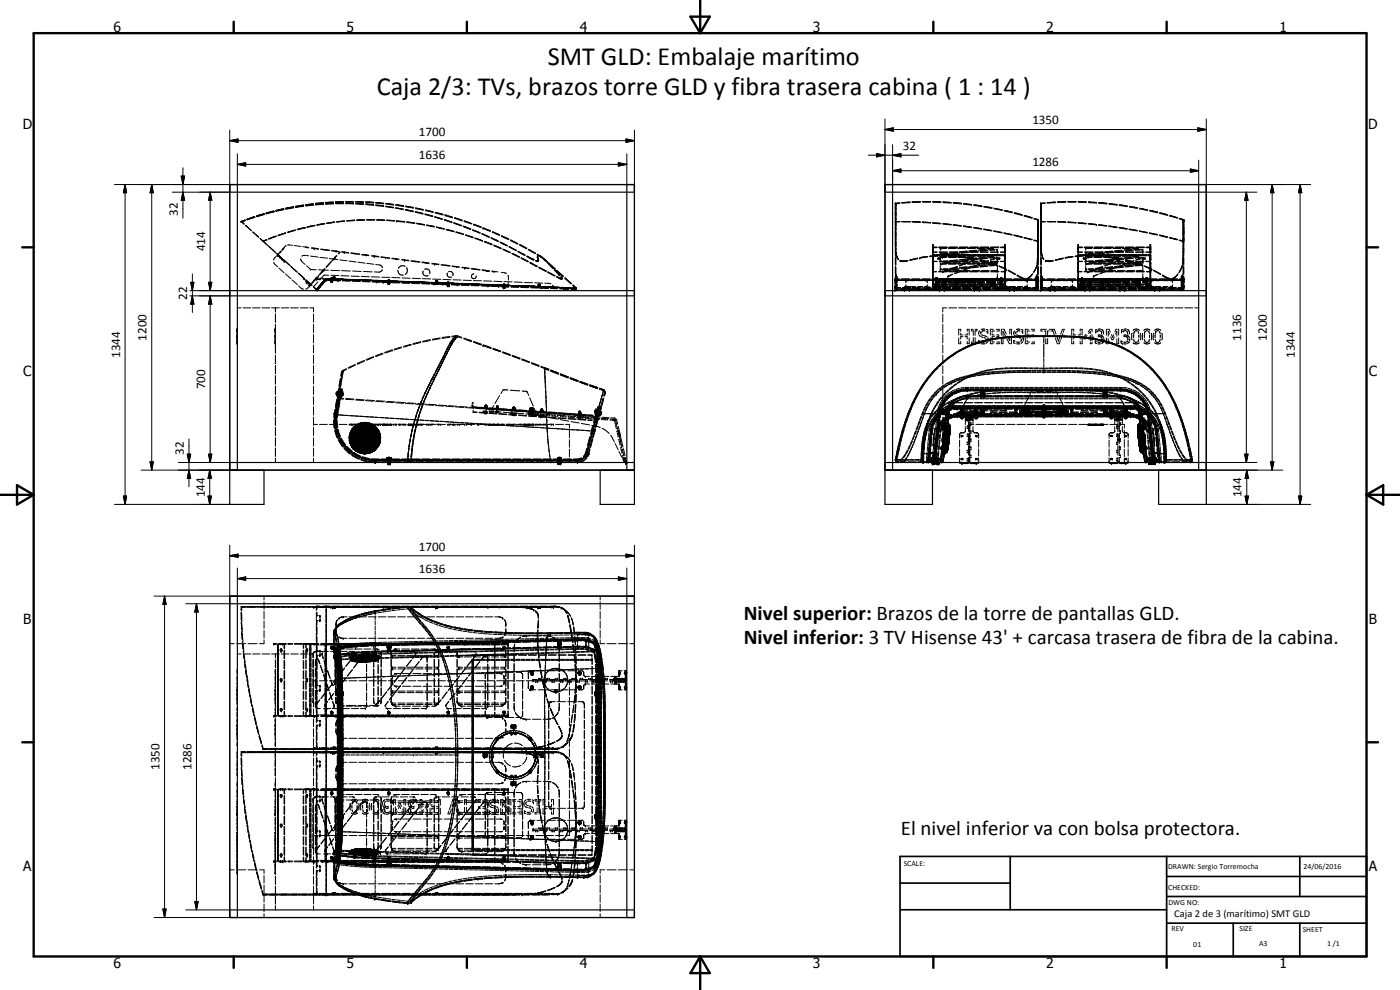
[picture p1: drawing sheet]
<svg xmlns="http://www.w3.org/2000/svg" width="420mm" height="297mm" viewBox="0 0 420 297" stroke-linecap="round" stroke-linejoin="round" font-family="sans-serif">
<defs><g id="words">
<g font-size="7.9">
<text x="164.4" y="19.4">SMT GLD: Embalaje marítimo</text>
<text x="113.1" y="28.4">Caja 2/3: TVs, brazos torre GLD y fibra trasera cabina ( 1 : 14 )</text>
</g>
<g font-size="6.3">
<text x="223.2" y="186">Nivel superior: Brazos de la torre de pantallas GLD.</text>
<text x="223.2" y="193.2">Nivel inferior: 3 TV Hisense 43' + carcasa trasera de fibra de la cabina.</text>
<text x="270.3" y="250.6">El nivel inferior va con bolsa protectora.</text>
</g>
<g font-size="4.2">
<text x="34" y="9.6">6</text>
<text x="104" y="9.6">5</text>
<text x="174" y="9.6">4</text>
<text x="244" y="9.6">3</text>
<text x="314" y="9.6">2</text>
<text x="384" y="9.6">1</text>
<text x="6.8" y="38.7">D</text>
<text x="410.6" y="38.7">D</text>
<text x="7" y="112.9">C</text>
<text x="410.8" y="112.9">C</text>
<text x="7" y="187.1">B</text>
<text x="410.8" y="187.1">B</text>
<text x="7" y="261.4">A</text>
<text x="410.8" y="261.4">A</text>
<text x="34" y="290.4">6</text>
<text x="104" y="290.4">5</text>
<text x="174" y="290.4">4</text>
<text x="244" y="290.4">3</text>
<text x="314" y="290.4">2</text>
<text x="384" y="290.4">1</text>
</g>
<g font-size="3.9">
<text x="125.7" y="40.7">1700</text>
<text x="309.8" y="37.3">1350</text>
<text x="125.7" y="47.8">1636</text>
<text x="271" y="45">32</text>
<text x="309.8" y="49.7">1286</text>
<text x="53.4" y="64.8" transform="rotate(-90 53.4 64.8)">32</text>
<text x="61.6" y="75.4" transform="rotate(-90 61.6 75.4)">414</text>
<text x="56.2" y="90" transform="rotate(-90 56.2 90)">22</text>
<text x="36" y="107.4" transform="rotate(-90 36 107.4)">1344</text>
<text x="44" y="102.2" transform="rotate(-90 44 102.2)">1200</text>
<text x="372.5" y="102.2" transform="rotate(-90 372.5 102.2)">1136</text>
<text x="380.2" y="102.2" transform="rotate(-90 380.2 102.2)">1200</text>
<text x="388.6" y="107.4" transform="rotate(-90 388.6 107.4)">1344</text>
<text x="61.5" y="116.8" transform="rotate(-90 61.5 116.8)">700</text>
<text x="55.2" y="136.5" transform="rotate(-90 55.2 136.5)">32</text>
<text x="61.5" y="149.2" transform="rotate(-90 61.5 149.2)">144</text>
<text x="372.6" y="149.2" transform="rotate(-90 372.6 149.2)">144</text>
<text x="125.7" y="165.2">1700</text>
<text x="125.7" y="172">1636</text>
<text x="47.9" y="231.1" transform="rotate(-90 47.9 231.1)">1350</text>
<text x="57.4" y="231.1" transform="rotate(-90 57.4 231.1)">1286</text>
</g>
<text font-size="3.1" x="352.4" y="275">Caja 2 de 3 (marítimo) SMT GLD</text>
<g font-size="2.4">
<text x="271.2" y="259.7">SCALE:</text>
<text x="350.6" y="260.8">DRAWN: Sergio Torremocha</text>
<text x="391.2" y="260.6">24/06/2016</text>
<text x="350.6" y="267">CHECKED:</text>
<text x="350.6" y="271.4">DWG NO:</text>
<text x="351.6" y="279.3">REV</text>
<text x="372" y="279.4">SIZE</text>
<text x="391" y="279.6">SHEET</text>
<text x="358.1" y="284.1">01</text>
<text x="377.9" y="283.8">A3</text>
<text x="398.3" y="283.8">1 /1</text>
</g>
</g></defs>
<g fill="none" stroke="#000" stroke-width=".3">
<path d="M68.9 39v16.4h-34.5M190.4 39v16.4M265.6 38.9l2.5-.5v1zM265.6 38.9h96.4M265.6 35.7v19.7M359.5 38.4l2.5 .5-2.5 .5zM362 35.7v19.7h31.3M37.5 55.4l.5 2.4h-1zM37.5 55.4v95.9M45.5 55.4l.5 2.4h-1zM45.5 55.4v85.7M51.7 57.7h17.2"/>
<path d="M54.4 52.8h1l-.5 2.6zM54.9 57.7l.5 2.4h-1zM54.9 50.3v15.2M63.1 57.7l.5 2.4h-1zM63.1 57.7v29.5M68.9 42.2l2.5-.5v1zM68.9 42.2h121.5M71.2 49.3l2.5-.5v1zM71.2 49.3h116.9M71.2 46.1v9.3M185.6 48.8l2.5 .5-2.5 .5zM187.9 41.7l2.5 .5-2.5 .5z"/>
<path d="M188.1 46.1v9.3M260.6 46.6h15.1M263.1 46.1l2.5 .5-2.5 .5zM267.9 51.2l2.5-.5v1zM267.9 46.6l2.5-.5v1zM267.9 51.2h91.8M267.9 43.4v12M357.2 50.7l2.5 .5-2.5 .5zM359.7 48v7.4M362 57.7h15.2M374 57.7l.6 2.4h-1.1zM374 57.7v81.1"/>
<path d="M381.8 55.4l.5 2.4h-1zM381.8 55.4v85.7M390.2 55.4l.5 2.4h-1zM390.2 55.4v95.9M72.4 66.5h.1M72.4 66.5l.8 .7M73.5 66l-1.1 .5M73.7 67.6l1.7 1.6M73.7 66.2l-1.2 .4M74.1 65.8l2.3-.7-2.3 .7M75.8 69.6l1.8 1.6M76.5 65.2l-2.3 .8 2.3-.8"/>
<path d="M77.1 65l2.3-.7-2.3 .7M77.9 64.6l-.9 .3M77.9 64.5l-.9 .3M78.1 71.5l.8 .8M78.9 72.3l.3 .3M78.9 72.3l1.4 1.4M79.3 64.2l-1.4 .4M79.3 72.7l.1 .1M80 71.9l-1.1 .4M80.2 72l-1.2 .4M80.3 73.6l2.3 2M82.2 78.7l1.1 1.4"/>
<path d="M82.2 63.3l-2.4 .7 2.4-.6M82.3 63.5l-2.3 .7 .8-.3M82.3 63.5l-.4 .1M82.6 75.7l1.8 1.6M82.9 70.8l-2.3 .9M83 70.9l-2.3 .9M83 76.8l-.9 1.2M83 76l1.8 1.6M83.3 76.6l.3 .4M83.3 76.4h.1M83.3 76.4v.1M83.4 76.8h.1"/>
<path d="M83.4 76.5h.1M83.4 76.6h.1M83.4 76.6l.1 .1M83.5 76.7h.1M83.5 76.5h-.1M83.5 76.7l.2 .2M83.6 76.1l-.3 .3M83.7 76.2l-.2 .3M83.9 77.2l.3 .4M83.9 77.1l.5 .3M84.1 77.3v.1M84.1 75.6h.1"/>
<path d="M84.1 75.6l-.5 .6M84.1 75.6l-.2 .2M84.1 77.3l.3 .2M84.2 75.6l-.2 .3M84.4 75.3l-.3 .3M84.4 77.7l.2 .2M84.4 75.4l-.2 .2M84.5 77.6l.4 .4M84.6 77.9h.1M84.6 77.9l.2 .2M84.7 77.8h.1M84.8 74.7l.1 .1"/>
<path d="M84.8 74.8l-.2 .2M84.9 77.7l2.1 1.9M84.9 74.8h.1M84.9 74.8l-.2 .3M85 74.5l-.2 .3M85 74.5l-.2 .2M85 78.3l.3 .2M85.1 74.7l-.2 .1M85.1 62.7l-2.3 .6M85.1 62.6l-2.3 .6M85.2 78.2l.2 .2M85.2 62.9l-2.3 .5"/>
<path d="M85.2 62.8l-2.3 .5M85.3 78.5h.1M85.3 74.2l-.1 .2M85.3 74.2h.1M85.4 78.4h.1M85.4 74.3h.1M85.4 74.3l-.2 .2M85.7 69.8l-2.3 .8M85.8 70l-2.3 .7M85.9 73.7l-.6 .5M86.3 73.5l1.5 .1M87.2 79.8l1.8 1.6"/>
<path d="M88.1 62.2l-2.4 .4M88.1 62l-2.4 .5M88.2 62.2l-2.4 .5M88.2 62.4l-2.4 .4M88.3 73.7l2 .3M88.6 69l-2.3 .7M88.7 69.1l-2.3 .7M90.2 77.6l.4 .9 1 .8M90.8 74l1.1 .1M91 61.5l-2.3 .4M91.1 61.7l-2.4 .4M91.1 61.7l-2.3 .4"/>
<path d="M91.2 61.9l-2.4 .3M91.5 68.2h.1M91.5 68.2l-2.3 .6M91.6 68.4l-2.3 .6M91.8 74.3l.9 .1M91.9 74.1l.8 .2M91.9 74.2l-.1 .1M91.9 74.1l-.1 .2M92 79.8l1.2 1M92.6 76.8l-1.4-.2-.6 .3M93.2 76.8l2.3 .3M93.5 74.5l.8 .1"/>
<path d="M93.5 74.3l.8 .2M94 74.4l-.1 .1M94.1 61.1l-2.5 .4M94.1 61.4l-2.5 .2M94.1 61.3l-2 .3M94.2 61.6l-2.4 .2M94.3 74.6h.1M94.3 74.5v.1M94.3 74.6l1.3 .2M94.3 74.5l1.3 .1M94.5 67.6l-2.4 .5M94.6 67.7l-2.4 .5"/>
<path d="M94.7 74.5l-.1 .1M95.2 74.6v.1M96 77.2l2.3 .3M96.3 74.8l2.6 .4M96.3 74.7l2.6 .4M97.1 61.1l-2.5 .2M97.1 60.8l-2.5 .3M97.1 61l-2.4 .2M97.2 61.3l-2.4 .2M97.4 74.9v.1M97.4 74.8v.1M97.4 67.1l-2.3 .4"/>
<path d="M97.5 67.2l-2.3 .4M97.6 74.9v.1M98.1 74.9v.1M98.1 75.1h.1M98.8 77.6l1.2 .1M99.4 78.4l-1.6 1.7M99.5 78.5l-1.6 1.8M99.5 75.3l1.4 .1M99.6 75.1l1.3 .2M99.6 78.2h.1M99.7 78.2v.1M99.7 78l.2 .1"/>
<path d="M100 77.7l.1 .1M100.1 60.6l-2.4 .1M100.1 61l-2.4 .1M100.1 77.6h.1M100.1 61.2l-2.4 .1M100.1 60.8l-2.4 .2M100.2 77.6l-.2 .1M100.2 77.6l1.2 .3M100.3 77.7h.1M100.3 77.6h.1M100.4 77.5l-.1 .1M100.4 66.6l-2.4 .4"/>
<path d="M100.5 66.7l-2.4 .4M100.5 77.2h.1M100.5 77.2l-.1 .1M100.5 77.2l-.7 .8M100.6 77.3h.1M100.6 77.3l-.1 .1M100.6 77.3l-.7 .8M100.7 60.6h.1M100.7 60.7h.1M100.8 61.1h2.4M100.9 75.3h.1M100.9 75.3v.1"/>
<path d="M100.9 75.3l.8 .1M100.9 75.4l.8 .2M101 76.6l-.5 .6M101.1 76.8l-.5 .5M101.5 76.1l.6-.4-.5 .5M102 78l2.1 .2M102.5 75.5l.8 .1M102.5 75.6l.8 .1M103.1 61h-2.4M103.1 60.5l-2.4 .1M103.2 60.7h-2.4M103.3 75.7h.1"/>
<path d="M103.3 75.6v.2l1.3 .1M103.3 75.6l1.4 .2M103.4 66.3l-2.4 .2M103.5 66.4l-2.4 .3M103.7 61h2.4M103.7 60.5h2.4M103.7 60.7h2.5M103.8 61.1l2.4 .1M104.7 78.3l2.1 .3M105.3 76l2.6 .4M105.3 75.9l2.6 .3M105.9 75.9v.2"/>
<path d="M106.4 76v.2M106.4 66l-2.4 .2M106.5 66.2l-2.4 .1M106.6 76l-.1 .2M106.7 61l2.4 .2M106.7 60.5l2.4 .1M106.8 61.2l2.4 .1M106.8 60.7h2.4M107.4 78.7l2.1 .3M108.6 76.5l1.3 .1M108.6 76.3l1.3 .2M108.7 76.3v.2"/>
<path d="M109.3 76.4v.1M109.4 66h-2.4M109.5 66.1l-2.4 .1M109.7 61.2l2.4 .2M109.7 60.6l2.4 .1M109.8 60.7l2.4 .2M109.8 61.4l2.4 .2M109.9 76.5h.1M109.9 76.6h.1M109.9 76.5l.8 .1M109.9 76.6l.8 .1M110 76.5v.1"/>
<path d="M110.1 79l2.1 .3M110.1 66h2.4M110.1 65.9h2.4M111.5 76.7l.9 .1M111.5 76.8l.8 .1M112.2 76.8l-.1 .1M112.3 76.9h.1M112.3 76.9l1.4 .2M112.4 76.8h.1M112.4 76.8l1.3 .2M112.4 76.8h-.1M112.7 61.5l2.4 .3"/>
<path d="M112.7 60.7l2.4 .3M112.8 79.4l1.3 .1 .7 .8M112.8 61.7l2.4 .3M112.8 61l2.4 .2M112.8 76.8v.1M112.8 77h.1M113.1 66.1l2.4 .1M113.1 66h2.4M113.4 76.9v.2M114.3 77.2l2.7 .3M114.3 77l2.7 .4M115.6 77.2v.1"/>
<path d="M115.7 77.3h.1M115.7 61.9l2.4 .3M115.8 77.2l-.1 .1M115.8 62l2.3 .4M115.8 61.2l2.4 .3M115.8 61l2.3 .3M116.1 66l2.4 .2M116.1 66.2l2.4 .1M116.3 77.3v.1M117.6 77.6l1.3 .2M117.6 77.5l1.3 .1M118.7 62.4l2.4 .4"/>
<path d="M118.7 62.5l2.4 .4M118.8 61.6l2.3 .4M118.8 61.4l2.3 .4M118.9 77.8l.8 .1M118.9 77.6h.1M118.9 77.6l.8 .1M118.9 77.6v.2M119.1 66.3h.1M119.1 66.4l2.4 .3M119.1 66.3l2.4 .2M120.6 78l.8 .1M120.6 77.9l.8 .1"/>
<path d="M121.4 78.1h.1M121.4 78v.1M121.4 78.1l1.3 .2M121.4 78l1.3 .1M121.4 78h.1M121.6 79.9a1.45 1.45 0 0 0-2.1 .7M121.7 62.9l2.3 .5M121.7 63l2.3 .5M121.7 62.1l2.4 .4M121.7 61.8l2.4 .5M122.1 66.7l2.4 .4M122.1 66.6l2.4 .3"/>
<path d="M123.3 78.4l2.7 .3M123.4 78.2l2.6 .3M124 78.3v.1M124.6 78.5h.1M124.6 78.4h.1M124.6 63.7l2.3 .6M124.6 63.5l2.3 .6M124.7 62.6l2.4 .5M124.7 62.4l2.4 .5M124.7 78.4v.1M125 67.1l2.4 .5M125 67l2.5 .4"/>
<path d="M126.6 78.8l1.4 .2M126.6 78.6l1.4 .2M126.9 78.7v.1M127.5 78.7v.2M127.5 64.2l2.4 .7M127.5 64.4l2.4 .6M127.7 63l2.3 .6M127.7 63.2l2.3 .6M128 78.8h.1M128 78.8l.8 .1M128 78.8v.2M128 79h.8"/>
<path d="M128 67.6l2.4 .5M128 67.5l2.4 .5M128.2 78.9v.1M128.2 78.8v.1M129.6 79l.9 .1M129.6 79.2h.8M130.3 79.1v.1M130.4 79.2h.1M130.4 79.2l1.3 .2M130.5 79.2h-.1M130.5 79.1v.1M130.5 79.1l1.2 .2"/>
<path d="M130.5 65.2l2.2 .7M130.5 65l2.2 .7M130.6 63.9l2.3 .6M130.6 63.7l2.4 .6M131 68.2l2.3 .6M131 68.1l2.3 .6M131 79.2v.1M131.6 79.2v.1M131.6 79.4h.1M132.4 79.5l2.6 .3M132.4 79.4l2.6 .3M133.3 66l2.3 .8"/>
<path d="M133.3 65.9l2.3 .7M133.5 64.7l2.3 .7M133.5 64.5l2.3 .7M133.8 79.5v.2M133.9 69l2.3 .6M133.9 79.5v.2M133.9 68.8l2.4 .6M134.5 79.6v.1M134.5 79.8h.1M135.7 79.9l1.3 .2M135.7 79.8l1.3 .2M136.2 67l2.3 .8"/>
<path d="M136.2 66.8l2.3 .8M136.4 65.5l2.3 .8M136.4 65.4l2.3 .7M136.8 69.7l2.3 .7M136.9 69.6l2.2 .7M137 80h.1M137 80v.1M137 80l.8 .1M139 68l2.3 .9M139 67.9l2.3 .8M139.3 66.5l2.3 .7M139.3 66.3l2.3 .8"/>
<path d="M139.7 70.6l2.3 .8M139.7 70.5l2.3 .7M141.8 69.1l2.2 .9M141.8 69l2.3 .8M142.1 67.5l2.2 .8M142.1 67.3l2.3 .8M142.5 71.5l2.3 .9M142.6 71.4l2.3 .9M144.6 70.2l2.2 1M144.6 70.1l2.2 1M144.9 68.5h.1M144.9 68.5l2.2 1"/>
<path d="M145 68.4l2.2 .9M145.4 72.6l2.2 .8M145.4 72.4l2.2 .9M147.4 71.5l2.1 1M147.4 71.3l2.2 1M147.7 69.7l2.2 1M147.8 69.5l2.2 1M148.2 73.7l2.2 .9M148.2 73.6l2.2 .9M150.1 72.8l2.1 1M150.1 72.6l2.2 1.1M150.4 70.9l2.2 1"/>
<path d="M150.5 70.7l2.2 1.1M150.9 74.9l2.2 1M151 74.8l2.2 1M152.8 74.1l2 1.1M152.8 74l2.1 1.1M153.2 72.2l2.2 1.1M153.3 72l2.1 1.1M153.6 76.1l2.2 1.1M153.7 76l2.2 1.1M154.8 75.2h.1M155.4 75.5l2.1 1.2M155.5 75.4l2.1 1.1"/>
<path d="M155.9 73.5l2.1 1.2M156 73.4l2.1 1.1M156.4 77.5l2 1.1M156.4 77.4l2.2 1.1M158.1 77l2.1 1.1M158.1 76.8l2.2 1.1M158.5 75l2.1 1.1M158.7 74.8l2 1.2M159 78.9l2.1 1.1M159.1 78.8l2.1 1.1M160.8 78.1l.8 .2M161.2 76.5l1 .5"/>
<path d="M161.2 76.3l1.1 .6M161.4 76.9v.8a.39 .39 0 0 1 .1 .5 .39 .39 0 0 1-.4 .2l-.4-.1M161.4 76.8l.2 1.4M161.6 78.2v.1M161.9 76.9l1.9 1.5M162 76.8l1.3 .9M163.1 77.8l1 .9M163.3 77.7l.6 .5M163.3 77.6l.9 .9M164.2 78.8l1.7 1.8M164.3 78.7l1.7 1.7M164.6 79.1l1.9 1.8"/>
<path d="M164.7 79l2 1.7M268.7 61h.1M268.7 66.5h1.2M268.7 66.6h1.5M268.7 61v13M268.7 74v2.8M268.7 77v2.5M268.7 79.8v2.5M268.7 73.9l.1 .9M268.8 75.5l.6 2M268.9 61.1h.1M268.9 61.1v15.7"/>
<path d="M268.9 77.3v2.2M268.9 74.5v.5M269 75.6l.4 1.9M269.4 77.5l.1 .1M269.5 77.6l.2 .3M269.5 77.6l.1 .2M269.9 60.9l-1.2 .1M270.1 78.1h.1M270.1 78.1l.7 .2 1.6-.2M270.2 78.3h.1M270.2 78.3l.6 .2 1.7-.2M270.2 61l-1.3 .1"/>
<path d="M270.6 66.5h2.5M270.8 66.6h2.4M273.1 60.6l-2.5 .2M273.2 60.8l-2.4 .2M273.7 66.5l2.5 .1M273.8 66.6l2.5 .1M275.4 77.5l-2.4 .5M275.5 77.6l-2.4 .5M276 77.5h.1M276.2 60.5l-2.5 .1M276.3 60.7h-2.5M276.8 66.6l2.5 .2"/>
<path d="M276.8 60.5h2.5M276.9 60.7h2.4M276.9 66.8l2.4 .1M278.4 77l-2.4 .3M278.5 77.1l-2.5 .4M279.9 75.6h.1M279.9 78.5h.1M279.9 77.7h.2M279.9 75.6h.2M279.9 75.6h1.4M279.9 80h.2M279.9 76.9h.2"/>
<path d="M279.9 77.9h.2M279.9 78.8h.2M279.9 60.5l2.5 .1M279.9 75.1v-.6h.2v.6M279.9 75.3h.2v.9M279.9 73.8v.6M279.9 75.3v.9M279.9 78.7v2.1M279.9 79.5h.1M279.9 79.7h.1M279.9 79.1h.2M279.9 79.2h.2"/>
<path d="M279.9 79.4h.1M279.9 79h.2M279.9 77.2h.2M279.9 77.3h.2M279.9 76.8h.2M279.9 74.6h.2M279.9 74.8h.2M279.9 74.7h.2M279.9 74.3h1.4M279.9 74.1h1.2M279.9 78h.2M279.9 77.6h.2"/>
<path d="M279.9 75.8h.2M279.9 75.4h.2M279.9 73.5h.1M279.9 74h.1M279.9 75.7h.1M279.9 66.8l2.5 .3M279.9 77.3h.1M279.9 77.2v.4M279.9 77.7v1.6M279.9 73.4v.2M279.9 67l2.5 .2M280 78.5h1.3"/>
<path d="M280 60.7h2.4M280 73.4l.1 .2M280 79.5h.1M280 79.7h.1M280 79.4h.1M280 73.5h.1M280 74h.1M280.1 74.7h.1M280.1 76.6h-.2v1.5h.2M280.1 73.8v.4h1.2M280.1 76.4h.6M280.1 78.7v2.1"/>
<path d="M280.1 78.4h1.2M280.1 76.7h.6M280.7 76.5h-.8M280.7 76.8h-.6v1.2M281 76.4h1.2M281 76.5h1.2M281 76.8h1.2M281 76.7h1.2M281.3 75.7h-1.3M281.4 76.7l-2.4 .2M281.5 77.5v.1M281.5 76.8l-2.5 .2"/>
<path d="M281.5 77.5l.1 .2M281.5 77.6v.2M281.5 77.4v.1M281.6 77.7h.5M281.7 74.3h2.6M281.7 74.1h2.5M281.9 78.5h2.4M281.9 75.6h2.4M281.9 74.2h2.4M281.9 78.4h2.4M281.9 75.7h2.4M282.1 76.8h2.4"/>
<path d="M282.1 77.5l-.4-.1-.2 .2M282.1 77.5h.1M282.1 77.4v.3M282.1 77.7v.1M282.1 77.5l.1 .1M282.2 77.6h.1M282.2 78.3l.4 .1M282.2 75.6v.5l.4 .1M282.2 76.8v.1M282.2 77.3v1.7M282.2 79.7l.1 1.7M282.2 75.9l.4 .1"/>
<path d="M282.2 78.4v.1M282.2 77.6l-.1 .1M282.2 74.5v.6M282.2 77v.2M282.2 79.2h.1M282.2 77h.1M282.2 74.5h.1M282.3 76.8h-.1M282.3 77.5h.1M282.3 77.5l-.1 .3M282.3 77.5l-.1 .2M282.3 77.4v.1"/>
<path d="M282.4 79.1h.1M282.4 79.3h.1M282.4 76.8h.1M282.4 76.9h.1M282.4 74.4h.1M282.4 74.6h.1M282.4 79.3h-.2M282.4 74.6h-.2M282.4 79.1l-.1 .1M282.4 76.9l-.1 .1M282.4 74.4l-.1 .1M282.4 78.5h.2"/>
<path d="M282.5 76.4h1.2M282.5 76.5h1.2M282.5 76.8h4.4M282.5 76.7h1.9M282.6 76.9h1.4M282.6 79.1h1.4M282.6 79.2h1.4M282.6 74.4h1.4M282.6 74.5h1.4M282.8 76.7h-.8M282.9 77.3h.1M282.9 74.4v.1"/>
<path d="M282.9 76.8v.1M282.9 77.2h.1M282.9 79.1v.1M282.9 77.2h1.1M282.9 77.3h1.1M282.9 77.3h-.3M282.9 77.2l-.3 .1M283 78.4h.1M283 78.5h.1M283 76h.1M283 76.2h.1M283 76h.4"/>
<path d="M283 67.1l2.4 .3M283 60.6l2.4 .1M283 67.2l2.4 .3M283 60.8l2.5 .2M283.4 78.5h.1M283.4 78.4h-.4M283.4 76v.2M283.4 78.4h.1M283.4 78.5h-.4M283.4 76.2h-.4M283.5 78.7h.1M283.5 76.5h.1"/>
<path d="M283.5 78.7l.1 .1M283.5 76.4v.1M283.5 78.7l.1 .2M283.5 76.5l.1 .1M283.8 76.3l-.2 .1M283.8 76.3v.2M283.8 78.7v.1M283.8 78.8l-.3 .1M283.8 78.7h-.3M283.8 76.5h-.3M283.9 76.6h1.5M283.9 78.8h1.5"/>
<path d="M283.9 79h1.5M283.9 76.5h1.5M284 76.4h1.3M284 76.5h1.3M284 76.7h1.3M284.3 76.5v.1M284.3 78.8v.2M284.5 78.4l-1.1 .1M284.5 78.2l-1.1 .2M284.5 76.1l-1.1 .1M284.5 75.9l-1.1 .1M284.6 76.9h2.3"/>
<path d="M284.6 79.1h2.3M284.6 79.2h2.3M284.6 77.2h2.4M284.6 77.3h2.4M284.6 74.4h2.3M284.6 74.5h2.3M284.8 74.3h2.6M284.8 74.1h2.5M284.9 78.5h2.5M284.9 75.6h2.5l-2.3 .3M284.9 74.2h2.5M284.9 78.4h2.5"/>
<path d="M284.9 75.7h2.4l-2.2 .3M285 78.5l-1.2 .2M285 78.7l-1.2 .1M285 76.2l-1.2 .1M285 76.3l-1.2 .2M285.1 76.7l4.7 .2M285.4 67.5h.1M285.4 67.4h.1M285.6 76.4h1.2M285.6 76.5h1.2M285.6 76.7h1.2M285.9 76.9l1.6 .1"/>
<path d="M286 76.6h2.3M286 78.8h2.3M286 79h2.3M286 76.5h2.3M286 67.4l2.5 .3M286.1 67.6l2.4 .3M286.1 60.8l2.5 .2M286.1 61l2.5 .2M287.1 76.4h1.2M287.1 76.5h1.2M287.1 76.8h2.7M287.1 76.7h1.2"/>
<path d="M287.3 79.9l-2.3 .9M287.3 78.1l-2.2 .3M287.3 78l-2.2 .2M287.5 79.1h2.3M287.5 79.2h2.3M287.5 74.4h2.3M287.5 74.5h2.3M287.6 77.2h2.3M287.6 77.3h2.3M287.9 78.4l-2.4 .3M287.9 78.3l-2.4 .2M287.9 75.9l-2.4 .3"/>
<path d="M287.9 76.1l-2.4 .2M287.9 74.3h2.6M287.9 74.1h2.6M288 78.5h2.5M288 75.6h2.5M288 74.2h2.5M288 78.4h2.5M288.1 77l3.6 .3M288.1 77.1l2.4 .3-.1 .1M288.6 76.4h1.2M288.6 76.5h1.2M288.6 76.7h1.2"/>
<path d="M288.9 76.6h2.3M288.9 78.8h2.3M288.9 79h2.3M288.9 76.5h2.3M289.1 67.8l2.5 .4M289.1 67.9l2.4 .4M289.2 61.3l2.4 .3M289.2 61.1l2.4 .3M290.1 76.4h1.3M290.1 76.5h1.3M290.1 76.8h2.8M290.1 76.7h1.3"/>
<path d="M290.2 77.8l-2.3 .2M290.2 77.7l-2.3 .2M290.2 75.5l-2.3 .2h2.6M290.2 75.3l-2.3 .3M290.2 78.9l-2.3 .9M290.2 79l-2.3 .8M290.4 76.9h2.3M290.4 77.6l.5-.2 2.6 .5M290.4 77.6l.1 .2M290.4 79.1h2.3M290.4 79.2h2.3M290.4 74.4h2.3"/>
<path d="M290.4 74.5h2.3M290.4 77.5v.1M290.4 77.5l.1 .2M290.5 77.2h1.2M290.5 77.7h.5M290.7 78l-2.3 .2M290.7 78.1l-2.3 .3M290.7 75.6l-2.3 .3M290.7 75.8l-2.3 .2M291 77.4v.4M291.1 78.5h2.4M291.1 75.6h2.4"/>
<path d="M291.1 74.2h2.4M291.1 78.4h2.4M291.1 74.3h2.5M291.1 74.1h2.5M291.1 75.7h2.4M291.1 77.6l-.1 .1M291.1 77.3l2.4 .5M291.7 77.3h.1M291.7 76.4h1.2M291.7 76.5h1.2M291.7 77.2h.1M291.7 77.3l.5 .1"/>
<path d="M291.7 77.2l.5 .1M291.7 76.7h1.2M291.7 76.6h2.3M291.7 78.8h2.3M291.7 79h2.3M291.7 76.5h2.3M292 78.2v.1M292 78.2l-1.2 .4M292 78.3l-1.2 .4M292.2 68.2l2.4 .4M292.2 68.4l2.4 .4M292.3 61.6l2.4 .4"/>
<path d="M292.3 61.5l2.4 .3M292.3 77.9l-.3 .3M292.3 77.9l-.3 .4M292.3 77.8v.1M292.4 77.7h.1M292.4 77.8h.1M293.1 79.9l-2.3 .2M293.1 79.8l-2.3 .2M293.1 77.5l-2.3 .3M293.1 77.4l-2.3 .2M293.1 75.2l-2.3 .2M293.1 75.1l-2.3 .2"/>
<path d="M293.2 76.4h1.2M293.2 76.5h1.2M293.2 76.8h2.8M293.2 76.7h1.2M293.3 76.9h2.3M293.3 79.1h2.3M293.3 79.2h2.3M293.3 74.4h2.3M293.3 74.5h2.3M293.6 77.7l-2.3 .2M293.6 77.9l-2.3 .2M293.6 75.4l-2.3 .2"/>
<path d="M293.6 75.5l-2.3 .2M294 79.3l-2.2 .8M294 79.2l-2.2 .8M294.1 77.9l2.3 .6M294.1 78.1l2.3 .6M294.1 78.5h2.5M294.1 75.6h2.5M294.1 74.2h2.5M294.1 78.4h2.5M294.1 74.3h2.6M294.1 75.7h2.5M294.2 74.1h2.5"/>
<path d="M294.6 76.6h2.3M294.6 78.8h2.3M294.6 76.5h2.3M294.8 76.4h1.2M294.8 76.5h1.2M294.8 76.7h1.2M295.2 68.7l2.5 .5M295.2 68.9l2.4 .4M295.3 62.1l2.4 .4M295.3 61.9l2.5 .5M296 79.4l-2.3 .3M296 79.6l-2.3 .2"/>
<path d="M296 77.2l-2.3 .3M296 77.1l-2.3 .2M296 74.9l-2.3 .2M296 74.7l-2.3 .3M296.1 76.9h1.5M296.1 76.8h1.5M296.1 79.1h1.5M296.1 79.2h1.5M296.1 74.4h1.5M296.1 74.5h1.5M296.3 76.4h1.2M296.3 76.5h1.2"/>
<path d="M296.3 76.7h1.2M296.4 79.9l-2.2 .2M296.4 79.8l-2.2 .2M296.4 77.4l-2.2 .2M296.4 77.5l-2.2 .3M296.4 75.1l-2.2 .2M296.4 75.2l-2.2 .2M296.7 78.2l-2.1 .8h2.3M296.7 78.3l-2.2 .8M297 78.9l.5 .1M297 78.7l2.1 .8M297.2 78.5h2.4"/>
<path d="M297.2 75.6h2.4M297.2 74.2h2.4M297.2 78.4h2.4M297.2 74.3h2.6M297.2 75.7h2.4M297.3 74.4v.1M297.3 76.8v.1M297.3 79.1v.1M297.3 74.1h2.5M297.5 76.6h1.4M297.5 78.8h1.4M297.5 79h1.4"/>
<path d="M297.5 76.5h1.4M297.5 79l1.8 .7M297.7 79.2h.2M297.7 79.4l-1.1 .1M297.7 79.2l-1.1 .2M297.7 74.6v.1M297.7 76.9v.2M297.7 79.2v.1M297.7 79.4h.1M297.7 77.1l-1.1 .1M297.7 76.9l-1.1 .1M297.7 74.7l-1.1 .1"/>
<path d="M297.7 74.6l-1.1 .1M297.8 76.4h1.2M297.8 76.5h1.2M297.8 76.8h1.2M297.8 76.7h1.2M297.9 74.6h.1M297.9 77l-.2 .1M297.9 79.2h.1M297.9 79.3h.1M297.9 74.5h.1M297.9 74.5l-.2 .1M297.9 74.7h-.2"/>
<path d="M297.9 74.7h.1M298 76.8h.1M298 76.8l-.3 .1M298 74.5v.2M298 77h.1M298 79.2v.1M298 79.3l-.3 .1M298 79.2h-.1M298 74.5h-.1M298.2 77.3h.1M298.2 79.5h.4M298.2 77.2h.4"/>
<path d="M298.2 77.3h.4M298.2 79.5l-1.2 .2M298.2 74.9v.1M298.2 77.2v.1M298.2 79.5v.2M298.2 79.7l-1.2 .1M298.2 77.2l-1.2 .1M298.2 77.3l-1.2 .2M298.2 74.9l-1.2 .1M298.2 75l-1.2 .1M298.2 69.4l2.4 .5M298.3 77.6h.1"/>
<path d="M298.3 77.6v.1M298.3 77.7l-1.1 .4M298.3 77.6l-1.1 .4M298.3 69.3l2.4 .5M298.3 62.7l2.4 .5M298.4 62.5l2.4 .5M298.5 75h.1M298.5 75h-.3M298.6 79.7h-.4M298.6 74.8l-.4 .1M298.6 76.5v.1M298.6 78.8v.2"/>
<path d="M298.7 77.6l-.4 .1M298.7 77.5l-.4 .1M299 77.2l.3 .1v.5M299 77.3l.3 .2M299 74.8l.3 .1M299 79.7l.3 .1M299 79.5h.1M299 75l.3 .1M299.1 78.8h.1M299.1 79h.1M299.1 76.5h.1M299.1 76.6h.1"/>
<path d="M299.1 79.5l.2 .1M299.1 77.8l.2 .3M299.1 77.7l.2 .3M299.1 79.5h.2M299.3 77.5h.1M299.3 76.1v.4l-.2 .1M299.3 76.5h1.3M299.3 76.8h1.3M299.3 78.7l-.2 .1M299.3 78.9l-.2 .1M299.3 74.9v.1M299.3 75.1v.5"/>
<path d="M299.3 77.9v1.1M299.3 79.5v2.1M299.3 76.7h1.3M299.3 77.5l.1 .2M299.4 77.7v.1M299.4 77.5v.2M299.4 77.5h.6M299.4 77.4v.1M299.8 79.9l2.2 1M299.8 79.8l2.2 1M300 77.6l-.6 .1M300 77.4v.1"/>
<path d="M300 77.7v.1M300 77.5v.2M300 77.5v.1M300.3 78.5h1.2M300.3 75.6h1.2M300.3 78.4h1.2M300.3 74.3h1.4M300.3 75.7h1.2M300.4 74.1h1.3M300.6 76.4l-1.5 .1M300.9 76.4h.6M300.9 76.5h.6"/>
<path d="M300.9 76.8h.6v1.2M300.9 76.7h.6M301.2 70l2.4 .5M301.3 69.9l2.5 .5M301.3 63.3l2.4 .5M301.4 63.1l2.4 .6M301.5 74.7h.1M301.5 77.7h.2M301.5 75.6h.1M301.5 76.6h.1M301.5 73.8v.4h-1.2M301.5 80h.1"/>
<path d="M301.5 76.9h.1M301.5 77.9h.2M301.5 78.8h.1M301.5 79.5h.1M301.5 79.7h.1M301.5 79.1h.1M301.5 79.2h.1M301.5 79.4h.1M301.5 79h.1M301.5 77.2h.2M301.5 77.3h.2M301.5 76.8h.1"/>
<path d="M301.5 74.6h.1M301.5 74.8h.1M301.5 78h.1M301.5 78.1h.1M301.5 77.6h.1M301.5 75.8h.1M301.5 75.4h.1M301.5 73.5h.1M301.5 74h.1M301.5 78.7v2.1M301.5 74.5v.6M301.5 75.3v.9"/>
<path d="M301.5 73.4v.2M301.6 77.3h.1M301.6 78.5h.1M301.6 75.6h.1M301.6 76.6v1.5M301.6 76.5h.1M301.6 76.9h.1M301.6 78.8h.1M301.6 79.5h.1M301.6 79.7h.1M301.6 79.1h.1M301.6 79.2h.1"/>
<path d="M301.6 79.4h.1M301.6 79h.1M301.6 76.8h.1M301.6 74.5l.1 .6M301.6 74.6h.1M301.6 74.8h.1M301.6 74.7h.1M301.6 78h.1M301.6 77.6h.1M301.6 75.8h.1M301.6 75.3h.1M301.6 75.4h.1"/>
<path d="M301.6 73.4l.1 .2M301.6 73.5h.1M301.6 74h.1M301.6 75.7h.1M301.6 77.2v.4M301.6 77.7v1.6M301.7 75.6h.1M301.7 80l-.1 1.5M301.7 73.8v.6M301.7 75.3v.9M301.7 78.7v2.1M304.2 70.7l2.5 .5"/>
<path d="M304.3 64l2.4 .6M304.4 70.5l2.4 .6M304.4 63.8l2.4 .7M307.2 71.4l2.4 .6M307.3 64.8l2.4 .7M307.4 71.2l2.4 .7M307.4 64.6l2.4 .8M310.2 72.1l1.2 .3M310.2 65.7l1.2 .3M310.4 72.1l1.2 .2M310.4 65.5l1.2 .4M311.2 79.6l-.3 .8"/>
<path d="M311.2 79h.1M311.3 79.5l-.4 .9M311.4 77.4l-.2 1.6M311.4 66h.1M311.4 66.1h.1M311.4 67.5h.1M311.4 66v9.4M311.4 74.5v5M311.6 65.9h.1M311.6 76.5l-.2 2.3M311.6 72.4l-.1 .1M311.6 65.9v10.9"/>
<path d="M311.6 77v2.5M311.6 79.9v2.4M312.4 61h.1M312.4 66.5h1.2M312.4 66.6h1.4M312.4 74.8v.1M312.4 61v15.8M312.4 77v2.5M312.4 79.8v2.5M312.5 75.5l.5 2M312.5 61.1h.1M312.5 61.1v12.9"/>
<path d="M312.5 74.5v2.3M312.5 77.3v2.2M312.5 73.9l.1 .6M312.6 75.6l.4 1.9M313 77.5l.3 .4M313 77.5l.2 .3M313.6 60.9l-1.2 .1M313.7 78.1l.7 .2 1.7-.2M313.8 78.3h.1M313.8 78.3l.6 .2 1.8-.2M313.8 61l-1.3 .1M314.2 66.5h2.5"/>
<path d="M314.4 66.6h2.5M316.7 60.6l-2.5 .2M316.9 60.8l-2.5 .2M317.3 66.5l2.5 .1M317.4 66.6l2.5 .1M319.1 77.5l-2.4 .5M319.1 77.6l-2.3 .5M319.7 77.5h.1M319.8 60.5l-2.5 .1M319.9 60.7h-2.5M320.4 66.6l2.5 .2M320.4 60.5h2.5"/>
<path d="M320.5 60.7h2.5M320.5 66.8l2.5 .1M322 77l-2.4 .3M322.1 77.1l-2.4 .4M323.5 75.6h.1M323.5 78.5h.1M323.5 77.7h.2M323.5 76.6h.1M323.5 76.5h.1M323.5 80h.1M323.5 76.9h.1M323.5 77.9h.2"/>
<path d="M323.5 78.8h.1M323.5 79.5h.1M323.5 79.7h.1M323.5 79.1h.1M323.5 79.2h.1M323.5 79.4h.1M323.5 79h.1M323.5 77.2h.2M323.5 77.3h.2M323.5 76.8h.1M323.5 74.5h.1M323.5 74.6h.1"/>
<path d="M323.5 74.8h.1M323.5 74.7h.1M323.5 74.3h1.4M323.5 74.1h1.2M323.5 73.4v.2M323.5 73.8v.6M323.5 74.5v.6M323.5 75.3v.9M323.5 76.6v10M323.5 78h.1M323.5 78.1h.1M323.5 77.6h.1"/>
<path d="M323.5 75.8h.1M323.5 75.3h.1M323.5 75.4h.1M323.5 73.5h.1M323.5 74h.1M323.5 73.4h.1M323.5 75.7h.1M323.5 66.8l2.5 .3M323.5 77.3h.1M323.5 60.5l2.5 .1M323.6 78.5h1.3M323.6 75.6h.1"/>
<path d="M323.6 76.6h.1M323.6 75.6h1.3M323.6 76.5h.7M323.6 80h.1M323.6 76.9h.1M323.6 60.7h2.5M323.6 78.8h.1M323.6 79.5h.1M323.6 79.7h.1M323.6 79.1h.1M323.6 79.2h.1M323.6 79.4h.1"/>
<path d="M323.6 79h.1M323.6 76.8h.1M323.6 74.5l.1 .6M323.6 74.6h.1M323.6 74.8h.1M323.6 74.7h.1M323.6 78h.1M323.6 78.1h.1M323.6 77.6h.1M323.6 75.8h.1M323.6 75.3l.1 .9M323.6 75.4h.1"/>
<path d="M323.6 73.4l.1 .2M323.6 73.5h.1M323.6 74h.1M323.6 67l2.4 .2M323.7 74.7h.1M323.7 73.8v.4h1.2M323.7 76.4h.6M323.7 78.4h1.2M323.7 78.7v2.1M323.7 76.7h.6M324.3 76.8h-.6v1.2M324.6 76.4h1.2"/>
<path d="M324.6 76.5h1.2M324.6 76.8h1.2M324.6 76.7h1.2M324.9 75.7h-1.3M325.1 76.7l-2.4 .2M325.1 77.5l.2 .3 .5-.2M325.1 77.6l.1 .1M325.1 76.8l-2.4 .2M325.1 77.5v.1M325.2 77.7v.1M325.2 77.4l-.1 .1M325.4 74.3h2.6"/>
<path d="M325.4 74.1h2.5M325.5 78.5h2.5M325.5 75.6h2.5M325.5 74.2h2.5M325.5 78.4h2.5M325.5 75.7h2.5M325.7 76.8h2.4M325.8 77.4h.1M325.8 77.6h.1M325.8 78.3l.4 .1M325.8 77.7v.1M325.8 77.5l-.5-.1-.2 .2"/>
<path d="M325.8 78.4l.1 .1M325.8 75.6v.5M325.8 77v.2M325.8 77.3v1.7M325.8 79.7v1.4l.2 .4M325.8 75.9l.4 .1M325.8 76.1h.1M325.9 79.3h.2M325.9 79.3h-.1M325.9 77h-.1M325.9 76.1l.3 .1M325.9 76.8l-.1 .1"/>
<path d="M325.9 77.5l-.1 .3M325.9 77.5v.2M325.9 77.5h.1M326 77.4l-.1 .1M326 76.9h.1M326 79.1l-.2 .1M326 79.1h.1M326 74.4l-.2 .1v.6M326 76.9l-.1 .1M326 74.4h.1M326.1 78.5h.1M326.1 74.6h-.3"/>
<path d="M326.2 76.4h1.2M326.2 76.5h1.2M326.2 76.8h4.4M326.2 76.7h1.9M326.3 76.9h1.4M326.3 79.1h1.4M326.3 79.2h1.4M326.3 74.4h1.4M326.3 74.5h1.4M326.4 76.7h-.7M326.5 77.3h.1M326.5 74.4v.1"/>
<path d="M326.5 76.8v.1M326.5 77.2h.1M326.5 79.1v.1M326.5 77.2h1.2M326.5 77.3h1.2M326.5 77.3h-.3M326.5 77.2l-.3 .1M326.6 76h.4M326.6 67.1l2.5 .3M326.6 60.6l2.5 .1M326.7 67.2l2.3 .3M326.7 60.8l2.4 .2"/>
<path d="M327 78.5h.1M327 78.4h-.4M327 76v.2M327 78.4h.1M327 78.5h-.4M327 76.2h-.4M327.2 78.7h.1M327.2 76.5h.1M327.2 78.7v.2M327.2 78.7v.1M327.2 78.9h.1M327.2 76.5v.1"/>
<path d="M327.5 76.3l-.3 .2M327.5 76.3v.2M327.5 78.7v.1M327.5 78.7h-.3M327.5 78.8l-.3 .1M327.5 76.5h-.3M327.6 76.6h1.4M327.6 78.8h1.4M327.6 79h1.4M327.6 76.5h1.4M327.7 76.4h1.2M327.7 76.5h1.2"/>
<path d="M327.7 76.7h1.2M327.9 76.5v.1M327.9 78.8v.2M328.1 78.4l-1.1 .1M328.1 78.2l-1.1 .2M328.1 76.1l-1.1 .1M328.1 75.9l-1.1 .1M328.3 76.9h2.3M328.3 79.1h2.3M328.3 79.2h2.3M328.3 74.4h2.3M328.3 74.5h2.3"/>
<path d="M328.3 77.2h2.3M328.3 77.3h2.3M328.5 74.3h2.5M328.5 74.1h2.5M328.6 78.5h2.4M328.6 75.6h2.4l-2.3 .3M328.6 74.2h2.4M328.6 78.4h2.4M328.6 75.7h2.4l-2.3 .3M328.6 78.5l-1.1 .2M328.6 78.7l-1.1 .1M328.6 76.2l-1.1 .1"/>
<path d="M328.6 76.3l-1.1 .2M328.7 76.7l2.4 .2M329 67.5h.1M329.1 67.4h.1M329.2 76.4h1.2M329.2 76.5h1.2M329.2 76.7h1.2M329.5 76.9l1.7 .1M329.6 76.6h2.3M329.6 78.8h2.3M329.6 79h2.3M329.6 76.5h2.3"/>
<path d="M329.7 67.4l2.4 .3M329.7 67.6l2.5 .3M329.7 60.8l2.5 .2M329.8 61l2.4 .2M330.7 76.4h1.3M330.7 76.5h1.3M330.7 76.8h2.8M330.7 76.7h1.3M331 79.9l-2.4 .9M331 78.1l-2.3 .3M331 78l-2.3 .2M331.2 76.9h2.2"/>
<path d="M331.2 79.1h2.2M331.2 79.2h2.2M331.2 74.4h2.2M331.2 74.5h2.2M331.2 77.2h2.3M331.2 77.3h2.3M331.5 78.3l-2.3 .2M331.5 78.4l-2.3 .3M331.5 75.9l-2.3 .3M331.5 76.1l-2.3 .2M331.6 74.3h2.5M331.6 74.1h2.5"/>
<path d="M331.7 78.5h2.4M331.7 75.6h2.4M331.7 74.2h2.4M331.7 78.4h2.4M331.7 75.7h2.4M331.8 77l2.4 .3M331.8 77.1l2.4 .3M332.3 76.4h1.2M332.3 76.5h1.2M332.3 76.7h1.2M332.5 76.6h2.3M332.5 78.8h2.3"/>
<path d="M332.5 79h2.3M332.5 76.5h2.3M332.8 67.8l2.4 .4M332.8 67.9l2.4 .4M332.8 61.3l2.5 .3M332.8 61.1l2.5 .3M333.8 76.4h1.2M333.8 76.5h1.2M333.8 76.8h2.7M333.8 76.7h1.2M333.9 78.9l-2.4 .9M333.9 79l-2.4 .8"/>
<path d="M333.9 77.8l-2.3 .2M333.9 77.7l-2.3 .2M333.9 75.5l-2.3 .2M333.9 75.3l-2.3 .3M334 77.5l.2 .2h.5M334 76.9h2.3M334 77.5v.1M334 79.1h2.3M334 79.2h2.3M334 74.4h2.3M334 74.5h2.3M334 77.6l.1 .1"/>
<path d="M334.1 77.7v.1M334.1 77.4l-.1 .1M334.1 77.2h1.2M334.1 77.3h1.2M334.3 78l-2.2 .2M334.3 78.1l-2.2 .3M334.3 75.6l-2.2 .3M334.3 75.8l-2.2 .2M334.7 77.5l-.4-.1-.3 .2M334.7 78.5h2.5M334.7 75.6h2.5M334.7 74.2h2.5"/>
<path d="M334.7 77.7v.1M334.7 78.4h2.5M334.7 74.3h2.5M334.7 74.1h2.5M334.7 75.7h2.5M334.7 77.4l.1 .1M334.7 77.5l2.4 .3M334.7 77.5l.1 .1M334.7 77.5l2.4 .4M334.8 77.5v.1M334.8 77.5l-.1 .2M334.8 77.6l-.1 .1"/>
<path d="M335.3 77.3h.1M335.3 76.4h1.2M335.3 76.5h1.2M335.3 77.2h.1M335.3 77.3l.5 .1M335.3 77.2l.5 .1M335.3 76.7h1.2M335.4 76.6h2.2M335.4 78.8h2.2M335.4 79h2.2M335.4 76.5h2.2M335.6 78.2v.1"/>
<path d="M335.6 78.2l-1.1 .4M335.6 78.3l-1.1 .4M335.8 68.2l2.5 .4M335.8 68.4l2.4 .4M335.9 61.6l2.4 .4M335.9 61.5l2.5 .3M336 77.7h.1M336 77.8l-.4 .5M336 77.9l-.4 .3M336.8 79.9l-2.3 .2M336.8 79.8l-2.3 .2M336.8 77.5l-2.3 .3"/>
<path d="M336.8 77.4l-2.3 .2M336.8 75.2l-2.3 .2M336.8 75.1l-2.3 .2M336.8 76.4h1.3M336.8 76.5h1.3M336.8 76.8h2.8M336.8 76.7h1.3M336.9 76.9h2.3M336.9 79.1h2.3M336.9 79.2h2.3M336.9 74.4h2.3M336.9 74.5h2.3"/>
<path d="M337.2 77.7l-2.3 .2M337.2 77.9l-2.3 .2M337.2 75.4l-2.3 .2M337.2 75.5l-2.3 .2M337.6 79.3l-2.1 .8M337.6 79.2l-2.1 .8M337.7 77.9l2.4 .6M337.7 78.1l2.4 .6M337.8 78.5h2.4M337.8 75.6h2.4M337.8 74.2h2.4M337.8 78.4h2.4"/>
<path d="M337.8 74.3h2.5M337.8 75.7h2.4M337.9 74.1h2.4M338.2 76.6h2.4M338.2 78.8h2.4M338.2 79h2.4M338.2 76.5h2.4M338.4 76.4h1.2M338.4 76.5h1.2M338.4 76.7h1.2M338.9 68.7l2.4 .5M338.9 68.9l2.4 .4"/>
<path d="M338.9 62.1l2.4 .4M339 61.9l2.4 .5M339.6 79.6l-2.3 .2M339.6 79.4l-2.3 .3M339.6 77.2l-2.3 .3M339.6 77.1l-2.3 .2M339.6 74.9l-2.3 .2M339.6 74.7l-2.3 .3M339.8 76.9h1.4M339.8 76.8h1.4M339.8 79.1h1.4M339.8 79.2h1.4"/>
<path d="M339.8 74.4h1.4M339.8 74.5h1.4M339.9 76.4h1.3M339.9 76.5h1.3M339.9 76.7h1.3M340.1 79.8l-2.3 .2M340.1 79.9l-2.3 .2M340.1 77.4l-2.3 .2M340.1 77.5l-2.3 .3M340.1 75.1l-2.3 .2M340.1 75.2l-2.3 .2M340.3 78.3l-2.2 .8"/>
<path d="M340.3 78.2l-2.2 .8M340.6 78.9l2.3 .8M340.6 78.7l2.1 .8M340.8 78.5h2.5M340.8 75.6h2.5M340.8 74.2h2.5M340.8 78.4h2.5M340.8 74.3h2.6M340.8 75.7h2.5M340.9 74.4v.1M340.9 76.8v.1M340.9 79.1v.1"/>
<path d="M340.9 74.1h2.5M341.1 76.6h1.4M341.1 78.8h1.4M341.1 79h1.4M341.1 76.5h1.4M341.4 79.2l-1.2 .2M341.4 79.2h.2M341.4 74.6v.1M341.4 76.9v.2M341.4 79.2v.1M341.4 79.4h.1M341.4 79.4l-1.2 .1"/>
<path d="M341.4 77.1l-1.2 .1M341.4 76.9l-1.2 .1M341.4 74.7l-1.2 .1M341.4 74.6l-1.2 .1M341.4 76.4h1.3M341.4 76.8h1.3M341.4 76.7h1.3M341.6 77l-.2 .1M341.6 79.2h.1M341.6 79.3h.1M341.6 74.5h.1M341.6 74.5l-.2 .1"/>
<path d="M341.6 74.7h-.2M341.6 74.7h.1M341.6 74.6h.1M341.6 76.8h.1M341.6 76.8l-.2 .1M341.6 79.3l-.2 .1M341.6 74.5v.2M341.6 77h.1M341.6 79.2v.1M341.8 77.3h.1M341.8 74.9v.1M341.8 77.2v.1"/>
<path d="M341.8 79.5v.2M341.8 79.5h.4M341.8 77.2h.4M341.8 77.3h.4M341.8 79.5l-1.1 .2M341.8 79.7l-1.1 .1M341.8 77.2l-1.1 .1M341.8 77.3l-1.1 .2M341.8 74.9l-1.1 .1M341.8 75l-1.1 .1M341.9 69.4l2.4 .5M342 77.6h.1"/>
<path d="M342 77.6v.1M342 77.7l-1.1 .4M342 77.6l-1.1 .4M342 69.3l2.4 .5M342 62.7l2.4 .5M342 62.5l2.5 .5M342.2 75h.1M342.2 75h-.4M342.2 79.7h-.4M342.2 74.8l-.4 .1M342.3 76.5v.1M342.3 78.8v.2"/>
<path d="M342.4 77.5l-.4 .1M342.4 77.6l-.4 .1M342.6 79.5h.1M342.6 79.7l.4 .1M342.6 77.2l.3 .1M342.6 77.3l.4 .1M342.6 74.8l.3 .1M342.6 75l.3 .1M342.7 78.8h.3M342.7 79.5h.3v2.1M342.7 79.5l.2 .1M342.7 79h.1"/>
<path d="M342.8 77.7l.2 .4M342.8 77.8v.1M342.9 79.6h.1M342.9 77.3h.1M342.9 75.1h.1M343 77.5h.1M343 77.5l.2 .3 .5-.2M343 76.1v.5h-.3M343 76.5h1.2M343 76.8h1.2M343 74.9v.1M343 75.1v.5"/>
<path d="M343 77.3v.5M343 78v1M343 78.9l-.2 .1M343 76.7h1.2M343 77.7l.1 .1M343.1 77.4l-.1 .1M343.5 79.9l2.1 1M343.5 79.8l2.2 1M343.6 77.4v.4M343.7 77.5l-.5-.1-.2 .3M343.9 78.5h1.4M343.9 75.6h1.4"/>
<path d="M343.9 78.4h1.2M343.9 74.3h1.4M343.9 75.7h1.4M344.1 74.1h1.2M344.2 76.4l-2.8 .1M344.5 76.4h.6M344.5 76.5h.8M344.5 76.8h.6v1.2M344.5 76.7h.6M344.9 70l2.4 .5M345 69.9l2.4 .5M345 63.3l2.4 .5"/>
<path d="M345 63.1l2.5 .6M345.1 74.7h.1M345.1 75.6h.2M345.1 76.6h.2v1.5h-.2M345.1 73.8v.4h-1.2M345.1 80h.2M345.1 76.9h.2M345.1 77.9h.2M345.1 78.8h.2M345.1 73.6v-.2l.2 .2M345.1 75.1v-.6h.2v.6M345.1 78.7v2.1"/>
<path d="M345.1 79.5h.2M345.1 79.7h.2M345.1 79.1h.2M345.1 79.2h.2M345.1 79.4h.2M345.1 79h.2M345.1 77.2h.2M345.1 77.3h.2M345.1 76.8h.2M345.1 74.6h.2M345.1 74.8h.2M345.1 74.7h.2"/>
<path d="M345.1 78h.2M345.1 77.6h.2M345.1 75.8h.2M345.1 75.4h.2M345.1 73.5h.2M345.1 74h.2M345.3 77.3h.1M345.3 77.2v.4M345.3 77.7v1.6M345.3 75.6h.1M345.3 77.7l-.2 .1M345.3 73.8v.6"/>
<path d="M345.3 75.3v.9M345.3 78.7v2.1M345.3 75.3h-.2v.9M345.3 77.3l-.2 .1M347.9 70.7l2.4 .5M347.9 64l2.4 .6M348 70.5l2.4 .6M348.1 63.8l2.4 .7M350.9 71.4l2.4 .6M350.9 64.8l2.4 .7M351 71.2l2.4 .7M351.1 64.6l2.4 .8"/>
<path d="M353.9 72.1l1.2 .3M353.9 65.7l1.1 .3M354 72.1l1.2 .2v.5M354 65.5l1.2 .4M354.8 79.6l-1 2.2M354.9 79h.1M354.9 79.5l-1 2.2M355 76.6l-.1 2.4M355 66h.1M355 66.1h.1M355 67.5h.1M355 75.4v.6"/>
<path d="M355 66v10.8M355 77.3v2.2M355.1 72.5h.1M355.2 76.5l-.2 2.3M355.2 73.4v2.5M355.2 65.9h.1M355.2 65.9v8.1M355.2 74.1v2.7M355.2 77v2.5M355.2 79.9v2.4M355.2 71.9v.6M57 87.2h11.9"/>
<path d="M57 88.8h11.9M57.2 84.7h1l-.5 2.5zM57.7 88.8l.5 2.5h-1zM57.7 82.2v11.6M62.6 84.7h1l-.5 2.5zM63.1 88.8l.5 2.5h-1zM63.1 88.8v50M71.2 98.7h.1M71.2 99.8h.1M71.2 99.3h.1M71.2 99.2h.1M71.2 99h.1"/>
<path d="M71.2 99.6h.1M71.2 100h.1M71.2 99.9h.1M71.2 99.7h.1M71.2 98.9h.1M71.2 99.4h.1M71.2 98.8h.1M71.2 98.7v.8M71.2 92.4h1.2M73 92.4h2.3M75.8 92.4h2.3M78.7 92.4h2.3"/>
<path d="M81.5 92.4h2.3M82.6 98.7h.1M82.6 99.3h.1M82.6 99.2h.1M82.6 99h.1M82.6 99.6h.1M82.6 100h.1M82.6 99.9h.1M82.6 99.7h.1M82.6 98.9h.1M82.6 99.4h.1M82.6 98.8h.1"/>
<path d="M82.6 98.7l.1 .8M82.7 97.3l-.1 2.5M82.7 92.4v1.2M82.7 94.2v2.5M83.7 80.4l1.6 1.5M84.4 92.4h2.3M85.7 82.2l1.6 1.4M87.2 92.4h2.3M87.4 80.1l1.8 1.6M87.7 84l1.5 1.4M89.4 81.9l1.9 1.6M89.6 85.8l1.4 1"/>
<path d="M89.6 82l1.8 1.6M90.1 92.4h2.3M91.5 83.9l-.5-.2 .4 .3M91.7 84.3l.4 .3M91.7 83.9l1.8 1.7M91.8 84.2l.3 .3M91.9 84.3l-.1 .1M91.9 84l1.7 1.6M91.9 84.2v.1M91.9 84.8l.2 .4M92.1 84.6l.1 .2M92.1 84.5v.1"/>
<path d="M92.1 84.5l.3 .2M92.4 84.8h.1M92.4 84.9l.2 .2M92.5 85.5l.3 .3M92.5 86.2l-.7 .5M92.5 84.8l.3 .3M92.6 85.1l.3 .3M92.6 85.1l.1 .1M92.7 85l-.1 .1M92.7 85h.1M92.8 85.9l-.1 .2M92.8 85.8h.1"/>
<path d="M92.8 85.9h.1M92.9 85.4l.2 .1M92.9 85.4h.1M92.9 85.2l.1 .1M93 92.4h1.1v1.2M93 85.4h.1M93 85.3h.1M93 85.3l-.1 .1M93.1 85.3h.1M93.1 85.5h.1M93.2 80.8h.1M93.2 85.5h.1"/>
<path d="M93.2 85.3h.1M93.2 85.4h.1M93.4 85.3l-.2 .2M93.4 80.9h1.5M93.4 85.1l-.2 .2M93.8 84.7h.1M93.8 84.7v.1M93.8 84.8h.1M93.8 84.8l-.2 .2M93.9 84.5l-.1 .2M93.9 84.5l-.4 .4M94 84.6l-.1 .2"/>
<path d="M94 86l.9 .8M94.1 86l.8 .8M94.1 94.2v2.5M94.1 97.3v2.5M94.2 86.2l.2 .3M94.2 86.2h.1M94.2 84.1l-.1 .2M94.2 84.1l.1 .1M94.3 84.2h.1M94.3 84.2l-.1 .2M94.4 84.1l-.1 .1M94.6 83.9v.1"/>
<path d="M94.6 83.7h.1M94.7 86.7l.3 .3M94.8 83.7h.1M94.8 83.7l-.2 .2M94.8 83.6h.1M94.9 83.4l-.1 .2M94.9 86.8h.1M95 83.4h.1M95 83.9h.1M95 83.4v.2M95 83.7v.2M95 83.4l.7 .1"/>
<path d="M95 83.7h1.3M95 83.9h1M95 87.1h.1M95 87.1l.1 .1M95.1 87.1l.1 .1M95.1 87v.1M95.2 87h.1M95.2 83.1v.1M95.2 87.1h.1M95.2 83.2h.1M95.2 83.1l-1 1M95.2 87h-.1"/>
<path d="M95.3 87h.1M95.3 87l-.2 .2M95.3 86.9h-.1M95.3 86.5l.4-.5-.8 .8M95.3 86.5l-.3 .2M95.3 86.4v.1M95.3 86.4l-.4 .4M95.4 84.6l-1.2 1.4M95.5 86.6h.1M95.5 86.1h.1M95.5 82.9l-.9 1M95.5 86.6l-.1 .2"/>
<path d="M95.6 82.7h.1M95.6 86.7h.1M95.6 80.9l1.3 .1M95.6 86.7l-.1 .2M95.6 86.1l-.7 .7M95.7 82.7v.1M95.7 85.9v.2M95.8 86.3h.1M95.8 85.8l-.3 .3M95.9 86.1h.2M95.9 86.2h.1M96 83.5h1.2"/>
<path d="M96 86.2v.1M96.2 86l-.3 .3M96.3 85.4v-.1l-.7 .8M96.3 85.4l-.2 .2M96.3 85.4l-.1 .1M96.4 85.6l-.9 1M96.4 85.2l-.2 .2M96.5 85.6l-.9 1.1M96.6 81.5v.1M96.6 81.5l.1 .1M96.6 81.6l.1 .1M96.7 81.4l.1 .1"/>
<path d="M96.7 81.4l-1 1.1M96.7 84.8l-.1 .3M96.8 81.3l-.1 .1M96.8 85.2v.1M96.8 81.5l-.9 1M96.8 83.7l2.5 .1M96.8 85.3l-.2 .3M96.9 84.7l-.2 .2M96.9 81.4l-.1 .1M96.9 84.6l-.2 .3M97 81.1h.1M97 84.6h.1"/>
<path d="M97 81.1l-.2 .1M97 83.9l1 .1M97.1 81l.1 .1M97.1 84.5l-.1 .1M97.1 84.5h.1M97.1 84.5l-1.6 1.6M97.1 84.4v.1M97.2 84.4l-.4 .4M97.2 81l-.1 .2M97.2 82.6l-1.2 1.3M97.3 81h.1M97.3 81l1.3 .1"/>
<path d="M97.3 82.5l1.3 .1M97.4 84.1v.1M97.4 84.2l-.7 .6M97.4 84.1l-.1 .1M97.4 84.2l-.3 .2M97.4 84.1l-.3 .4M97.4 80.6l-.7 .8M97.5 83.6h1.2M97.6 80.7l-.8 .8M97.6 83.9l-.2 .2M97.6 83.9l-.3 .3M97.7 83.7h.1"/>
<path d="M97.7 83.7l-.1 .2M97.8 83.7h.1M97.8 84.1l-.9 1M97.8 84.1h.1M97.8 83.7l-.2 .2 .1-.2M97.8 83.7h-.1M97.9 84l-.1 .1M97.9 84.1l-1 1M97.9 83.7h.1M97.9 84h.1M98 84.1h.1M98 84.1l1.2 .1"/>
<path d="M98 84.1h-.1M98 84h.1M98 84h1.2M98.1 83.7h.6M98.2 83.7h.1M98.2 83.7h-.5M98.2 83.7h1.6M98.2 83.7h.3M98.7 83.7h.1M99 83.6l1.2 .1M99 83.7h.8M99.1 83.7h1.1l-1 .1"/>
<path d="M99.2 84.2h.1M99.2 83.8h.1M99.2 84.2h.3M99.3 84.5h.1M99.3 84.4v.1M99.3 81.1l2.6 .1M99.3 84.5h.2M99.3 82.6l2.4 .1M99.3 83.7h.1M99.3 84.1h.1M99.3 84v.1M99.3 84.1l.7 .1"/>
<path d="M99.3 84.2v.1M99.3 83.6h.1M99.3 83.8v-.2h.6v.3h2.4M99.3 83.8h.2M99.3 83.7v.1M99.4 84.2h.1M99.4 83.8h.1M99.4 83.4h.1M99.4 83.4l-.1 .2M99.4 83.8v.4M99.4 84.5h.1M99.4 83.7h.1"/>
<path d="M99.4 84.3h.1M99.4 83.7v.1M99.4 83.4v.3M99.4 84.3v.1M99.5 83.4h.1M99.5 83.4v.3M99.5 83.7h-.1M99.5 84.3v.1M99.5 83.7h1.4M99.5 84.4h.1M99.5 84.3h.1M99.5 84.5h.1"/>
<path d="M99.5 83.7h1.2M99.5 84.3l.1 .1M99.6 84.4l.2 .1M99.6 84.2h.3M99.6 83.4h.2M99.6 84.3v.2M99.6 83.4h.1M99.6 84.3l-.1 .1M99.6 84.2h.1M99.6 83.6h.1M99.6 84.4h.1M99.6 83.8h.3"/>
<path d="M99.6 83.6v.1M99.7 84.2h.1M99.7 83.4h.1M99.7 83.8h.1M99.7 84.1h.1M99.7 83.4v.8M99.8 83.4h.1M99.8 83.6h.1M99.8 83.8h.1M99.8 84.5h.1M99.8 83.4v.2M99.8 83.6l-.1 .1"/>
<path d="M99.8 84.1h2.3M99.8 83.7h.1M99.9 84.2h.1M99.9 83.2v.1M99.9 83.5l.1 .1M99.9 83.5v.1M100 83.5v.1M100 83.2h-.1M100 83.6h.1M100 83.6l.3 .1M100.1 83.1h.1M100.1 83.1l-.2 .1"/>
<path d="M100.1 83.3h.1M100.1 83.3l.1 .2 .2-.2M100.1 83h.1M100.2 83h.1M100.2 83l.2 .1M100.2 83l-.1 .1M100.3 83v.1M100.4 83.3h.1M100.4 83.2l-.4 .2 .4 .2M100.4 83.7h-.2M100.4 83.1l.1 .1M100.4 83.1l.2 .1"/>
<path d="M100.5 83.7h1.2M100.5 83.6h.1M100.5 83.5h.1M100.5 83.5l-.1 .1M100.6 83.4l-.2 .2M100.6 83.2v.2M100.6 83.4v.1M100.6 83.4h-.1M100.7 83.7l.9 .1M100.7 83.9v.2M100.7 84.2h.8M100.9 84.1l-.1 .1"/>
<path d="M101.3 83.8h.4M101.3 83.8l-.8-.1 .9 .1M101.3 83.8l3.4 .1h-1.2M101.3 83.8l2.4 .1M101.5 84.2h.1M101.5 84.1v.1M101.5 83.8l2.4 .1M101.9 83.9v.1M101.9 84.1h.1M102 83.8l1.2 .1zM102 83.7h1.2M102.1 84.2h-2.3v.3"/>
<path d="M102.2 83.8l1 .1M102.3 84.1v.1M102.3 82.7l2.4 .1M102.5 81.2l2.6 .1M102.7 84.2l2.4 .2M102.8 84.2h2.3M102.9 83.9l2.4 .1M103 84.2v.1M103.5 83.9h.1M103.5 83.7l1.2 .1M104.3 83.9l2.7 .1M105 83.8l1.2 .1"/>
<path d="M105 83.9h1.2zM105 83.9h.6M105.4 82.8l2.4 .1M105.7 84.2l2.4 .2M105.7 84.4l2.4 .1M105.8 81.3l2.6 .1M105.9 84.1l2.5 .1M106.5 83.9h1.2M107.6 84h.1M108 83.9l1.3 .1M108.4 82.9l2.5 .2M108.7 84.4l2.4 .1"/>
<path d="M108.7 84.5l2.4 .1M109 84.2h2.4M109.1 81.4l2.6 .2M109.5 84.1h.5M109.5 84h1.3M109.7 84.1l-3.2-.2 6.6 .3M109.8 84.1h1M110.3 84.1l2.4 .1M111.1 84l1.2 .1M111.1 84.1l1.2 .1zM111.5 83.1h2.4M111.7 84.5l2.4 .1"/>
<path d="M111.7 84.6l2.3 .1M112 84.3l2.4 .1M112.3 84.3v.1M112.3 84.5h.1M112.6 84.1h1.2M112.6 84.2l3.6 .1M113 84.6h.1M113 84.5v.1M113.3 84.2l2.4 .1M113.5 84.3v.1M113.5 84.5v.1M114.1 84.2l1.2 .1"/>
<path d="M114.1 84.2h1.2M114.4 84.6v.1M114.5 83.2h2.5M114.6 84.6l2.4 .1M114.6 84.7l2.4 .1M114.7 80.9l-.8 .7h-1.6M114.8 80.3h.1M115 84.7h.1M115 84.6h.1M115 84.4l2.4 .1M115 84.7l.7 .1M116.4 84.8h.1"/>
<path d="M116.4 84.5h.1M116.4 84.4h.1M116.4 84.8v.1M116.4 84.8h.2M116.4 84.4h.6M116.4 84.3h.1M116.4 84.2h.1M116.4 85.1h.1M116.4 85.1h.2zM116.4 85v.1M116.4 84.2h.2M116.4 84.3v.1"/>
<path d="M116.4 84.3l.1 .1M116.4 84.8h.8M116.5 84.2h.1M116.5 84h.1M116.5 84.2h-.1M116.5 84.8h.1M116.5 84.5h.1M116.5 84.4h.1M116.5 85h.1M116.5 85.1h.1M116.5 85h.3M116.6 84.4h.1"/>
<path d="M116.6 84.1h.1M116.6 85h.1M116.6 84.1v.1M116.6 84h.1M116.6 84.2h.1M116.6 84.2v.2M116.6 84.2h.4v.3M116.6 84.2h-.1M116.6 84.9h.1M116.7 85h.1M116.7 84l-.2 .8M116.7 85.1h.1"/>
<path d="M116.7 84.1h.2v.4M116.7 84.8h.3M116.7 84.2h.2M116.7 84l.1 .2h-1.2M116.7 84.3l2.5 .2M116.8 84.8h.1M116.8 84.4h.1M116.8 84.1h.1M116.8 84h.1M116.8 85h.1M116.8 84.1v.4M116.8 85.1h.1"/>
<path d="M116.8 84.3h-1.2l15 .5M116.8 84.5h.1M116.8 84.6v.2M116.9 85.1h.1M116.9 84.2h.1M116.9 84.8v.1M116.9 85v.1M116.9 85.1h-.2h.2M117 84.8h.1M117 84.4h.1M117 84.5h.1M117.1 84.4h1.2"/>
<path d="M117.1 84.2l1.2 .1M117.2 84.7h.1M117.2 84.8h.1M117.4 84.8h.1M117.4 84.7v.1M117.5 84.5v.2M117.6 83.3l2.4 .1M117.6 84.8l2.4 .1M117.6 84.7l2.4 .1M117.8 84.5v.2M118 84.5l2.4 .1M118.6 84.3l1.2 .1"/>
<path d="M118.8 84.8v.1M118.9 84.5v.1M118.9 84.7v.1M119.3 84.5h2.4M119.4 81.2a1.39 1.39 0 0 0 1.6 1.3M119.4 81.2h.1M120.1 84.5h1.3M120.2 84.4h1.2M120.6 84.8l2.4 .1M120.6 84.9l2.4 .1M120.7 83.4l2.4 .1M121.1 84.6l2.4 .1"/>
<path d="M121.6 84.5l2.8 .1h-1.3M121.6 84.5l1.2 .1M121.7 84.5h1.2M122 80.3a1.47 1.47 0 0 1-.4 2.1M122.5 84.5l.3 .1M122.8 84.6h.7M123.2 84.5h1.2M123.3 84.6h2M123.6 84.9l2.3 .1M123.6 85l2.3 .1M123.7 83.5l2.5 .1M124 84.6l1.9 .1"/>
<path d="M124.1 84.7l2.4 .1M124.7 84.5l1.2 .1M125.3 84.6l2.4 .2M126.2 84.7h1.2M126.2 84.6h1.2M126.5 85.1l2.4 .1M126.6 85l2.3 .1M126.8 83.6l2.4 .1M127 81.3a1.05 1.05 0 0 0 .2 1.2 1.05 1.05 0 0 0 1.3 .2M127.1 84.8l2.4 .1M127.4 80.8a1.06 1.06 0 0 1 1.3 .1 1.06 1.06 0 0 1 .2 1.3M127.7 84.8h1.2z"/>
<path d="M127.7 84.6l1.2 .1M129 84.8l4.6 .2M129.2 84.8h1.2M129.2 84.7l1.2 .1M129.5 85.1l2.4 .1M129.5 85.3h2.4M129.8 83.7l2.5 .1M130.1 85h2.4M130.2 85.3h.1M130.2 85.2h.1M130.7 84.8l1.2 .1zM130.7 84.8h1.2"/>
<path d="M130.7 85.2v.1M130.7 85.3h.7M130.7 84.8l.8 .1M130.8 84.7v.1M130.8 84.7l.3 .1M130.8 84.2h.4l.2 .3M130.8 84.2v.5M130.8 84.8h.2M130.8 84.2h.1M130.8 84.8h.1M130.8 84.2v.1M130.9 84.4h.1"/>
<path d="M130.9 84.4l.2 .1M130.9 84.2h.2M131 84.2h-.1M131.1 84.3h.1M131.1 84.7h.1M131.1 84.5h.1M131.1 84.3l-.3 .1 .3 .3M131.3 84.8h-.1M131.3 85v.2M131.3 84.3l-.1 .5M131.4 84.5h.1M131.4 84.5l-.1 .2"/>
<path d="M131.6 85.1l-.1 .1M131.6 85v.1M131.7 85.2l-.1 .1M132 84.9l4.6 .2M132.2 85.3h.7M132.2 84.8l1.2 .1M132.2 84.9l1.2 .1zM132.5 85.3h2.4M132.5 85.3l2.4 .2M132.9 85.3h.1M132.9 85.3v.1M132.9 83.8l2.4 .1"/>
<path d="M133.1 85.1h2.4M133.8 84.9h1.1M134.2 85.4h.1M134.2 85.1h.1M134.2 85.5h.2M134.3 84.9h.1M134.3 85h.1M134.3 82h.1M134.3 85.7h.1M134.3 84.9l.5 .1M134.3 82a.9 .9 0 0 0 .2 1 .9 .9 0 0 0 1 .1M134.3 85.5v.1"/>
<path d="M134.3 85.6v.2M134.4 85.3h.1M134.4 85.5h.1M134.4 85.1h.1M134.4 84.7h.1M134.4 85.6h.1M134.4 85.6l.3 .2M134.4 85.2v.3M134.4 85.6v.2M134.4 85.1v.1M134.4 85.6h.2M134.4 84.6h.1"/>
<path d="M134.4 84.9l-.2 .1M134.4 84.7v.3h-.7h1.2h-.6M134.5 85.6l-.2 .2M134.5 85.6v.2M134.6 85.5h.1M134.6 85h.1M134.6 85.6h.1M134.6 85.6l.2 .2M134.7 85.5h.1M134.7 85h.1M134.7 84.7h.1M134.7 84.6h.1"/>
<path d="M134.7 81.6a.85 .85 0 0 1 1 .1 .85 .85 0 0 1 .2 1M134.7 85l.1 .1M134.7 85l.1-.3h-.5v.3M134.7 84.7v.8M134.7 84.7l-.3-.1v.5M134.8 85.8h.1M134.8 85.1h.1M134.8 85h.1M134.8 85.5v.1M134.8 85.7v.1M134.8 85l-.1 .1M134.8 85.5h.1"/>
<path d="M134.9 85.1h.1M135.1 85l2.4 .1M135.2 85h.1M135.3 84.9l1.2 .1M135.3 85l1.1 .1M135.5 85.3l2.4 .2M135.5 85.5l2.3 .1M136 83.9l2.4 .1M136.2 85.2l2.4 .1M136.7 85.1l3.9 .1M136.8 85h1.2M137 80.1l.8 .1"/>
<path d="M137.2 85.5h.1M137.2 85.4v.1M137.5 85.2v.2M137.7 85.2v.1M137.7 85.4v.1M138.2 85.1l1.3 .1M138.3 85l1.2 .1M138.5 85.5l2.3 .1M138.5 85.6h2.3M138.6 85.5v.1M138.6 80.2l.9 .1M138.6 80.3l.9 .1"/>
<path d="M139 84.1l2.5 .1M139.2 85.3l2.4 .1M139.5 80.4h.1M139.5 80.3h.1M139.5 80.4l1.3 .2M139.5 80.3l1.3 .1M139.8 85.1h1.2M139.8 85.2h1.2M140.2 85.2l2.4 .1M141.2 85.2l2.4 .1M141.3 85.2l1.2 .1M141.3 85.1l1.2 .1"/>
<path d="M141.4 80.7l2.6 .3M141.4 80.5l2.6 .4M141.4 85.6h2.4M141.4 85.7l2.4 .1M142.1 84.2h2.4M142.2 80.7v.1M142.2 85.4l2.4 .1M142.2 80.6v.1M142.3 82.2a.71 .71 0 0 0-.8 .7 .71 .71 0 0 0 .8 .7 .71 .71 0 0 0 .6-.8M142.8 80.7v.2M142.8 85.3h1.2M142.8 85.2l2.8 .2"/>
<path d="M142.9 80.7v.2M144.2 85.3l5.9 .3M144.3 85.3h1.3M144.4 85.8l2.4 .1M144.4 85.7l2.4 .1M144.7 81.1l1.3 .2M144.7 80.9l1.3 .3M145.1 81v.2M145.1 84.3l2.5 .1M145.2 85.5l2.4 .1M145.7 81.2h.1M145.7 81.1v.1"/>
<path d="M145.8 85.3h1.3M145.8 85.4l1.2 .1M146 81.2h.1M146 81.2v.1M146 81.3l.8 .1M146 81.2h.8M146.4 81.2h.1M146.4 81.3h.1M146.4 85.9h.1M146.4 85.8h.1M146.4 85.9h.7M147.4 85.4h1.2"/>
<path d="M147.4 85.8l2.4 .1M147.4 85.9l2.4 .1M147.7 81.3l.8 .1M148.2 84.4l2.5 .1M148.2 85.6l2.5 .1M148.5 81.4l-.9 .1M148.5 81.4l.9 .2M148.5 85.9h-.6M148.9 85.4l1.2 .1M149.7 86h.1M149.7 85.9h.1M150.1 85.7v.1"/>
<path d="M150.1 85.9h.1M150.3 85.6h1.3l-2.4-.1 3 .1M150.3 86l2.4 .1M150.4 85.9l2.3 .1M150.4 81.7l1.6 .4M150.4 85.5h1.2M150.4 85.9v.1M150.9 86l.3 .1M151 85.6v.1M151 85.6h.1M151 85.5h.1M151 86.4h.1"/>
<path d="M151 86.1v.1M151 86.3v.1M151.1 85.5h.1M151.1 85.6h.1M151.1 86.4h.1M151.1 85.5v-.2h.4v.5M151.1 85.5h-.1M151.1 86h.1M151.2 86.1h.1M151.2 85.7h.1M151.2 85.3v.8M151.2 86.2v.1"/>
<path d="M151.2 85.5h.1M151.2 85.3h.3M151.2 86.2h.2M151.2 85.6h.1M151.2 85.3h.1M151.2 86.2h.1M151.2 84.5l2.5 .1M151.3 86.2h.1M151.3 86.1l-.1 .1M151.3 86.4h-.1M151.3 86.2v.1M151.3 86.1v.1"/>
<path d="M151.3 86.1h.3M151.3 85.5h.1M151.4 86.2v.1M151.4 86.1h.1M151.4 85.7h.1M151.4 85.3h.1M151.4 85.6h.1M151.4 86.2h.1M151.4 85.7h.2M151.4 85.3l.1 .2M151.4 85.5h.2M151.4 85.5v.1"/>
<path d="M151.5 86.1h.1M151.5 85.7h.1M151.5 85.3h.1M151.5 85.3l-.1 .8M151.5 85.9v.2M151.5 85.5h.1M151.5 85.9h.1M151.5 86.3l-.2 .1M151.5 86.4h-.1M151.6 86.1h.1M151.6 85.5h.1M151.6 86.1l-.1 .1"/>
<path d="M151.6 85.7h.1M151.8 86h.1M151.8 86v.1M151.8 85.6h1.3M151.9 85.5l.6 .1M152.2 85.6l2.4 .1M152.4 82.6l.2 1.4M152.5 86h.1M152.5 85.6v.1h-1.2v.2M152.5 85.9v.1M152.5 84.8v.8M152.8 85.6l1.6 .1"/>
<path d="M153.3 86l2.4 .1M153.3 86.1l2.4 .1M153.4 85.7h1.2M154.3 86v.1M154.3 84.6l2.4 .1M154.6 85.7l1.3 .1M154.9 85.7l1.2 .1M156.3 86.1l2.4 .1M156.3 86.2l2.4 .1M156.4 85.8l-1.2-.1 3.5 .2M156.4 85.8l1.2 .1M156.5 85.8l.9 .1"/>
<path d="M157.4 84.8h2.4M157.9 86.2v.1M157.9 85.9h1.2M158.8 85.9h-.7h1.9M159.3 86.2l2.4 .1M159.3 86.4h2.3M159.4 85.9l2.7 .1M159.6 85.9h1h-.6M160 85.9h.6M160.4 84.8l2.5 .2M161.1 80h.1M161.2 86h.8"/>
<path d="M161.5 85.7v.1M161.5 85.7h.1M161.5 85.8l.1 .1M161.5 85.8h.1M161.6 85.9h.1M161.6 85.3l-.1 .5M161.6 85.7l.4 .1M161.7 80.3l2.1 1.1M161.7 85.3l-.2 .2M161.7 86l2.7 .1M161.7 85.9h.1M161.7 85.3h.1"/>
<path d="M161.7 85.5h.1M161.7 85.5l.1 .2 .2-.1M161.7 85.3h.2M161.7 86h.6M161.7 80.2l2.2 1.1M161.8 85.3h.1M161.8 85.3l.4 .3M161.8 85.3h-.1M162 85.4h.1M162 85.8h.1M162 85.6h.1M162 85.4l-.3 .1-.1 .4"/>
<path d="M162.1 85.8v.1M162.1 85.4h.1M162.1 86.4h.1M162.1 85.8h.1M162.1 86.4l.7 .1M162.2 85.6l-.2 .3M162.2 85.7h.1M162.3 86.4h2.3M162.3 86.4l2.3 .1M162.5 86l1.1 .1M163.5 85l1.8 .1M163.9 86.1h1.3"/>
<path d="M164.2 86.1h1.2M164.2 86.1h.1M164.3 86.4l-.8 .1M164.3 81.7l2.1 1.1M164.4 81.6l2.2 1.1M165.2 86.4l1.2 .1M165.2 86.5l1.2 .1M165.3 85.1v.1M165.3 86.1h.3h-.2M165.4 86.1h.7M165.6 86.1l2.5 .1M165.8 85.6l.3 .5"/>
<path d="M165.9 86.4l-.1 .1M166.1 86.1l-.1 .2M166.1 86.5v.1M166.3 81l1.6 1.8M166.4 80.8h.1M166.4 86.5v.1M166.4 86.6h.9M166.4 86.5h.9M166.4 80.8l1.7 1.8M167 83.1l1.2 .6h.4M167 81.3l1.9 1.8M167.1 83l1.5 .7"/>
<path d="M167.1 81.2l2 1.7M167.2 86.2h.2M167.5 86.2l2 .2M167.8 86.2l1.2 .2M167.8 86.5v.2M168.2 86.7h.9M168.2 86.6h.9M168.3 83.2l.3 .5M168.4 83.1h.1M168.4 83.1l.3 .4-.1 .2M168.7 86.2l2.4 .1M169.1 86.6h.1"/>
<path d="M169.1 86.7h1.5M169.1 86.6l1.5 .1M169.1 86.7h.1M169.2 86.4h.3M169.4 83.5l2 1.7M169.6 83.4l1.9 1.7M170.1 86.4h.1M170.1 86.4l1 .1M170.1 86.4h.5M170.8 86.4l1.7 .1M171.4 86.8h1.5M171.4 86.7h1.5"/>
<path d="M171.7 86.4h1.2M171.8 86.8h.1M171.8 86.7h.1M171.9 85.6l1 .9M172 85.5l.9 .9M172.1 86.5h.1M172.9 86.7h.1M172.9 86.8h.1M172.9 86.7v.1M172.9 86.4h.1M268.6 87.2h.1M268.6 84h.1"/>
<path d="M268.6 84.1h13.9M268.6 86.6l.9 .1M268.6 84h13.9M268.6 84v1.3M268.6 85.9v1.3M268.6 87.1h1M268.7 87.1l-.1 .1M268.7 83.7h.1M268.7 85.9h.1M268.7 86h.1M268.7 86.1h.1M268.7 83.7h1.2"/>
<path d="M268.7 85.3v1.5h1.2M268.7 82.8v2.3M268.7 86.1l.1 .1M268.8 86.2l1.5 .2M268.8 82.5h.1M268.8 86.9h.1M268.8 84.2h.1M268.8 85.1h.1M268.8 84.7h.2M268.8 85h.1M268.8 84h.1M268.8 84.2l.3 .1"/>
<path d="M268.8 83.6h.2M268.8 85.4h.3M268.8 84.8h.1M268.8 85.2l.2 .1M268.8 85.9h.1M268.8 83.1h.1M268.8 86.4h.1M268.8 84.6l.2 .1M268.8 86.3h.1M268.8 84.6v1.4M268.9 83.7h.1M268.9 85.9h.1"/>
<path d="M268.9 86h.1M268.9 85h.1M268.9 85.2l-.1 .1M268.9 80.1v2.2M268.9 82.5v4.5l-.1-.3M268.9 86.1l.1 .1M268.9 86.1h.1M268.9 84.7h.1M268.9 84.6h.1M268.9 84.1h.1M268.9 84.2h.1M268.9 86.4h.1"/>
<path d="M268.9 82.5h.1M268.9 86.9h.1M268.9 83.6h.1M268.9 83.4h.1M268.9 83h.1M268.9 83.1h.1M268.9 83.5h.1M268.9 85.7h.1M268.9 85.3h.1M268.9 85.4h.1M268.9 86.1l-.1 .4 .7 .1M268.9 85.5h.1"/>
<path d="M268.9 84.4h.1M268.9 86.5h-.2M268.9 83.2h.3M268.9 82.6l-.1 1.3M269 83.6h.1M269 83.4h.1M269 83h.1M269 83.1h.1M269 83.5h.1M269 84.7h.1M269 84.6h.1M269 84.2h.1"/>
<path d="M269 85.7h.1M269 85.9h.1M269 85.3h.1M269 85.4h.1M269 84.5l.1 .3M269 83.7h.1M269 84.3h.1M269 85.6l.1 .4M269 83v.2M269 83.4v.2M269 84.2v.2M269 85.3v.2"/>
<path d="M269 85.7l-.2 .1M269 86.2l.3 .1M269 85.8l-.2 .1M269.1 85.3v.2M269.1 84.6v.1M269.1 83.6h.1M269.1 83l.1 .3M269.1 85.7h.1M269.1 83.5h.1M269.1 84.7h.1M269.1 85.8h.1M269.1 85.4h.1"/>
<path d="M269.1 84.3v.1M269.1 84.3h.1M269.2 84.8h-.1M269.2 83.4l-.1 .3M269.2 85.6l-.1 .4M269.2 84.1v.1M269.4 86.3h.8M269.9 86.7l1.2 .1M269.9 86.6l1.8 .1M270.5 87.1h.9M270.5 83.7h2.5M270.5 86.8h18.2"/>
<path d="M270.8 86.3h2.5M271 86.4h2.3M271.3 87.1l.1 .1M271.5 87h.1M271.5 87.1h.1M271.5 87.2h.1M271.5 86.7v.5M271.5 86.2h.1M271.5 86.1h.1M271.5 86.1v.4M271.5 86.2v.1M271.6 86.1h.4"/>
<path d="M271.6 86.1h.1M271.9 84.2h.1M271.9 85.9h.1M271.9 86h.1M271.9 86h.7M271.9 85.9h.7M271.9 84.2v.6M271.9 85.4v.6M272.1 84.1l-.2 .1M272.2 86.7h.9M272.4 86.1h.5M272.6 84.2h-.7"/>
<path d="M272.8 86.1h.1M272.9 86.2h.1M272.9 86.1l.1 .4M272.9 86.1h.1M272.9 86.2l.1 .1M273 87.1h.1M273 87.2h.1M273 87h.1M273 86.7v.5M273 87.1h1.2M273.1 87.1l-.1 .1M273.1 86.8h.1"/>
<path d="M273.1 86.7h1.2M273.1 86.7h.1M273.3 84.2h1.4M273.3 86.1h1.4M273.3 86h1.4M273.6 83.7h2.4M273.6 84.1h-.3M273.8 86.3l2.5 .1M274 86h.1M274 86.5h2.3M274 84.1v.1M274 86v.1"/>
<path d="M274.8 87.1h2.3M274.9 86.7h2.2M275 86.8h.3M275.4 84.2h1.4M275.4 86.1h1.4M275.4 86h1.4M276.1 86h.1M276.1 84.1v.1M276.1 86v.1M276.5 84.1h.3M276.7 83.7h2.4M276.9 86.4h2.4"/>
<path d="M276.9 86.5h2.4M277.6 86.3h.1M277.6 86.4h.1M277.6 86.5h.1M277.6 84.2h.6M277.6 86.4v.1M277.6 86.4l.2 .1M277.7 86.5l1.3 .1M277.7 87.1h2.4M277.7 86.7h2.4M278 84.1l.3 .1v.6M278.2 86h-.6"/>
<path d="M278.2 86h.1M278.2 84.2l.1 .1M278.3 85.9h-.7M278.3 85.4v.6M278.5 86.5h.3M279 86.1h-1.4v.3M279 86.2l-1.4 .1M279.7 86.7h2.6M279.7 83.7h23.9M279.9 86.7h.1M279.9 85.6h.2M279.9 85.5h.1"/>
<path d="M279.9 84.9h.1M279.9 85.1h.2M279.9 84.7h.1M279.9 85h.1M279.9 84.2h.2M279.9 83.4h.1M279.9 80.6h.1M279.9 82.8h.1M279.9 82.2h.1M279.9 81h.1M279.9 84.5h.2M279.9 84.8h.2v1.8"/>
<path d="M279.9 85.7h.1M279.9 85.9h.1M279.9 86.4h2.4M279.9 84.6h.2M279.9 85h.2M279.9 83.9h.1M279.9 86.7v.1M279.9 81.3h.2M279.9 81.1h.1M279.9 80.9h.1M279.9 81.5l1.2 .1M279.9 80.3h.2"/>
<path d="M279.9 80.4h.2M279.9 80.1h.2M279.9 81.8h.1M279.9 83.3h.1M279.9 81.7h.1M279.9 83.2h.1M279.9 82.6h.1M279.9 83.7l.1 .2M279.9 83.6v.1M279.9 80v1.5M280 85.5h.1M280 84.9h.1"/>
<path d="M280 84.7h.1M280 85h.1M280 83.4h.1M280 83.6h1.3l.1 .2M280 80.6h.1M280 82.8h.1M280 82.2h.1M280 81h.1M280 85.7h.1M280 85.9l1.5 .1M280 83.9h1.5M280 83.9l.2 .1"/>
<path d="M280 81.1h.1M280 80.9h.1M280 81.8h.1M280 83.3h.1M280 81.7h.1M280 83.2h.1M280 82.6h.1M280.1 86.7h.1M280.1 83.6h.1M280.1 85.6h.1M280.1 83.7h.1M280.1 83.8h.1"/>
<path d="M280.1 84.1h.1M280.1 84.2h.1M280.1 85.5h1.2M280.1 83.7h2.3M280.1 85.4h.6M280.1 85.3h.6M280.1 81.5v2.8M280.1 86.7v.1M280.1 81.2h-.2v.2h.2M280.1 83.8v.1M280.2 83.6v.1M280.2 83.8v.9"/>
<path d="M280.2 85.1v.9M280.6 86.7h2.3M280.7 87.1l1.1 .1M280.7 86.1h.1M280.7 86h.1M280.7 85.4h.1M280.7 84.8h.1M280.7 84.2h.1M280.7 85.7h.1M280.7 84.5h.1M280.7 84.4h.1M280.7 83.8h.1"/>
<path d="M280.7 85.5h.6M280.7 84.8l.6 .1M280.7 84.8h.6M280.7 85.4v.1M280.7 86l.1 .1M280.8 85.6h.1M280.8 85.5h.1M280.8 85h.1M280.8 84.2h.1M280.8 83.6h.1M280.8 83.7h.1M280.8 84.3h.1"/>
<path d="M280.8 85.6h.6M280.8 84.4h.6M280.8 85h.5l-.1 .1M280.8 84.3h.5M280.8 83.6l-.1 .2M280.8 84.2v.2M280.8 84.9l-.1 .2M280.8 85.6l-.1 .1M280.8 84.1l-.1 .1M280.8 84.9h.1M280.8 84.4h.1M280.8 83.8h.1"/>
<path d="M280.8 86.1h.1M280.8 86.4h.1M280.8 85.8h.1M280.8 85.1h.1M280.8 84.5h.1M280.8 86.4h.5M280.8 83.4v.3M280.8 84v.5M280.8 84.7v.4M280.8 85.3v.5M280.8 86.1v.1M280.8 86.3v.1"/>
<path d="M280.8 85.4l.2 .1M280.9 86.1h.1M280.9 85.5h.1M280.9 84.8h.1M280.9 84.2h.1M280.9 85.7h.1M280.9 84.5h.1M280.9 84.4h.1M280.9 83.8h.1M280.9 86h.1M280.9 85.3h.1M280.9 85h.5"/>
<path d="M280.9 85.9h.3M280.9 84.7h.3M280.9 83.8v1.3M280.9 85.3v.8M280.9 85.5h-.1M280.9 84.2h-.1M280.9 85.6h.1M280.9 84.7h.1M280.9 85h.1M280.9 84.1h.1M280.9 83.4h.1M280.9 86.4h.1"/>
<path d="M280.9 84h.1M280.9 84.3h.1M280.9 83.7h.1M280.9 84.7h.4M280.9 84.1l.4-.1v.5M280.9 83.4h.4M280.9 83.4h.3M280.9 85.3h1.3M280.9 83.4v.3M280.9 86l.1 .1M281 85.6h.1M281 85h.1"/>
<path d="M281 84.4h.1M281 83.7h.1M281 84h.1M281 83.8h.1M281 85.9h.1M281 85.7h.1M281 85.1h.1M281 84.7h.1M281 84.5h.1M281 84.8h.1M281 86h.1M281 85.4h.1"/>
<path d="M281 84.2h.1M281 86.2h.1M281 85.4h1.2M281 86.2h.2M281 85h.3M281 85.6l.1-.1v.3M281 83.4v.3M281 84.1v.1M281 84.3v.2M281 84.7v.4M281 85.3v.1M281 85.6v.2"/>
<path d="M281 86.2v.1M281 86.4h.1M281 85.5l.2 .1M281 84l-.1 .1M281 85.3h.1M281 85.5h.1M281 84.1h.1M281 84.3h.1M281 83.4h.1M281 86.1h.1M281 84.2h.2l-.1 .3M281 86.2l.1 .1"/>
<path d="M281 84.3l.1 .1M281 84.3l-.1 .1M281 84.9h.1M281.1 85.6h.1M281.1 85.7h.1M281.1 85h.1M281.1 84.4h.1M281.1 83.8h.1M281.1 84.2h-.1M281.1 81.4h-1.2v5.2M281.1 83.6v.1M281.1 84.2v.2"/>
<path d="M281.1 84.5h.1M281.1 84.9v.1M281.1 85.1h.1M281.1 86.4h.1M281.1 85.5h-.1M281.1 86.1h.1M281.1 85.5h.1M281.1 84.8h.1M281.1 84.2h.1M281.1 85.3h.1M281.1 84.7h.1M281.1 84.1h.1"/>
<path d="M281.1 83.4h.1M281.1 83.7h.1M281.1 86.2h.1M281.1 84h.1M281.1 86l-.4 .1M281.1 86v.1M281.1 86.2v.1M281.1 86.5v.2M281.1 84.3l.1 .1M281.2 84h.1M281.2 85.9h.1M281.2 84.7h.1"/>
<path d="M281.2 84.8h.1M281.2 86h.1M281.2 85.4h.1M281.2 86.4h.1M281.2 83.4h.1M281.2 84.3h.1M281.2 83.4v.2M281.2 83.7h.1M281.2 84.1v.1M281.2 84.7v.1M281.2 84.9l-.1 .2M281.2 85.3v.1"/>
<path d="M281.2 85.6l-.1 .2M281.2 86.1h.1M281.2 84.2h.1M281.2 85.7h.1M281.2 85h.1M281.2 84.4h.1M281.2 84.5h.1M281.2 83.8h.1M281.2 85.6h.1M281.2 84.1h.1M281.2 85.3h.1M281.2 85.5h.1"/>
<path d="M281.2 83.4v.3M281.2 83.8v1.4M281.2 85.3v.8M281.2 86l-.1 .1M281.2 83.7l.1 .1M281.2 83.8l-.1 .1M281.2 84v.1M281.3 85.5h.1M281.3 85.6h.1M281.3 84.7h.1M281.3 84.8h.1M281.3 85h.1"/>
<path d="M281.3 84.2h.1M281.3 83.4h.1M281.3 83.6h.1M281.3 83.8h.1M281.3 86.4h.1M281.3 85.1h.1M281.3 83.4v.3M281.3 84.2h-.6M281.3 84.2l.1 .2M281.3 84.7v.4M281.3 85.3v.5M281.3 85.6l-.1 .1"/>
<path d="M281.3 85.8h.1M281.3 84.5h.1M281.3 86.1v.1M281.3 86.3v.1M281.3 84.9l.1 .2h-.6M281.4 86.1h.1M281.4 85.5h.1M281.4 84.8h.1M281.4 84.2h.1M281.4 85.7h.1M281.4 85h.1M281.4 84.5h.1"/>
<path d="M281.4 84.4h.1M281.4 83.8h.1M281.4 85.4v.3l-.5-.1M281.4 83.8h-.5M281.4 84.5h-.6M281.4 86v.1M281.5 84.6h.1M281.5 85.9h.5M281.5 84.5h.1M281.5 84.6l.1 .1M281.5 84.1v.2M281.5 84.4v.2"/>
<path d="M281.5 85.9v.1M281.5 84.6l.1 .2M281.5 84.5l.5 .1M281.5 85.3h.1M281.5 84.5v.1M281.6 84.8l-.1 .2M281.6 85.2l-.1 .1M281.6 84.7h.3M281.6 84.8h.1M281.7 81.4h2.5M281.7 81.6h2.5M281.8 87.2h.1"/>
<path d="M281.9 83.6h2.4M281.9 86l.1 .1M281.9 85.3h.1M282 87.1h.1M282 87.2h.1M282 87h.1M282 85.6h-.5M282 84.2h-.5M282 84.7l-.4 .1M282 86.7v.5M282 86.2h.1M282 86.1v.4"/>
<path d="M282 86.1h.1M282 86.2v.1M282.1 85.8h2.4M282.1 83.9h17.4M282.1 86h2.4M282.1 86.1h.1M282.1 84.5h.1M282.1 84.6h.1M282.2 84.5l-.2 .3-.5 .1M282.2 80.6l.4 .1M282.2 80.8l.4 .1M282.2 81l.2 .5"/>
<path d="M282.2 84.5l-.4-.3-.3 .4M282.3 86l-2.6 .1M282.4 86.5h-2.7M282.4 85.5h1.6M282.4 84.2h1.6M282.4 84.7h1.6M282.4 86.1h15.3M282.4 85.2l7.4 .1M282.4 84.6h13.1M282.5 85.4h1.2M282.5 86.1h-2.8M282.6 83.7h1.3"/>
<path d="M282.6 84h2.8M282.9 85.5h.1M282.9 86h.1M282.9 86.1h2.4M282.9 84.8h-.5M282.9 84.8h1.1M282.9 86.7h2.4M282.9 86.5h2.4M282.9 86.4h2.4M282.9 84.1v.1M282.9 84.6v.2M282.9 85.2v.1"/>
<path d="M282.9 85.4v.1M282.9 86v.1M282.9 94.2v2.5M282.9 97.3v2.5M283 80.7h.1M283 80.9h.1M283.1 84.4l.1 .1M283.1 84.3h.4M283.1 83.9v.1M283.1 84.1v.1M283.2 81.5v.1M283.2 81.6l-.4 .1"/>
<path d="M283.2 81.5h-.2M283.3 86.1h.1M283.4 86.2h.1M283.4 85h.1M283.4 85.8l.1 .1M283.4 80.7v.2M283.4 85v.3M283.4 85.4v.2M283.4 80.7h-.4M283.4 80.9h-.4M283.4 83.9h-.2M283.4 86.2v.1"/>
<path d="M283.4 87.1h.1M283.4 87.2h.1M283.4 87h.1M283.4 86.2v.3M283.4 86.7v.5M283.4 85.4v.1M283.5 87.2h.1M283.5 84.5h-.1v.4M283.5 86.7h2.3M283.7 85h.2M283.7 84.5h.2v.4M283.8 81l-.3 .1 .1 .2"/>
<path d="M283.8 81v.2M283.8 81.2h-.3M283.8 85.4l.1 .1M283.9 85.8l-.2 .1M283.9 84.3h1.7M283.9 85v.3M283.9 85.4v.2M283.9 84.5l.1 .1M283.9 81.2h.4M283.9 81.3h1.5M284 85.4h1.3M284.1 92.4h-1.2v1.2"/>
<path d="M284.2 83.7h2.6M284.3 81.2h.1M284.3 81.3h.1M284.3 83.9v.2M284.3 84.3v.1M284.3 84.5v.1M284.3 81.2h1.1M284.3 85.5l-2.4-.1-.4 .1v.2h-1.3M284.4 81.1l-1.2 .4M284.4 81.2l-1.2 .4M284.5 80.7l-1.1 .2M284.5 80.6l-1.1 .1"/>
<path d="M284.6 85.4l15 .1M284.6 85.5h2.3M284.6 84.2h2.3M284.6 84.7h2.5M284.6 84.8h2.3M284.6 86h14.9M284.6 83.5l.5 .2M284.6 83.6l.4 .1M284.7 92.4h2.4M284.7 87.1l-1.2 .1M284.8 81.4h2.5M284.8 81.6h2.5"/>
<path d="M284.8 82.7h.1M284.8 82.7l-.3 .4M284.8 82.7v.1M284.8 82.8l-.4 .4M284.9 83.6h2.5M285 80.9l-1.2 .1M285 81l-1.2 .2M285.1 85.8h2.4M285.1 83.7h.1M285.3 87.1h2.3M285.6 85.4h1.2M285.7 84h2.7"/>
<path d="M285.9 86.1h2.3M285.9 86.7h2.3M285.9 86.5h2.4M285.9 86.4h2.4M285.9 82.3l-1.1 .5M285.9 82.3l-1.1 .4M286 81.2h2.3M286 81.3h2.3M286.2 84.3h2.6M286.4 86.7h2.3M287 85h.1M287 85.2h.1"/>
<path d="M287 84.5h.1M287 84.7h.1M287 85.7h.1M287 85.9h.1M287 84.5v.4M287 85v.3M287 85.4v.2M287 85.8v.1M287.1 85.4h1.2M287.2 83.7h2.7M287.3 84.7h5.3M287.3 85h.1"/>
<path d="M287.3 84.5h.1M287.3 85.9h.1M287.3 80.1l-2.3 .8M287.3 80.4l-2.2 .3M287.3 80.3l-2.2 .2M287.4 85h.1M287.4 85.2h.1M287.4 84.5h.1M287.4 84.7h.1M287.4 85.7h.1M287.4 85.9h.1M287.4 84.5v.4"/>
<path d="M287.4 85v.3M287.4 85.4v.2M287.4 85.8v.1M287.5 85.5h2.3M287.5 84.2h2.3M287.5 84.8h2.3M287.7 92.4h2.3M287.9 80.6l-2.4 .2M287.9 80.8l-2.4 .2M287.9 98.8h-.2v1.7M287.9 81.4h2.6M287.9 81.6h2.6"/>
<path d="M288 83.6h2.5M288.1 98.8h.2v.6M288.2 87.1h2.4M288.3 99.9v.6h.7M288.6 85.4h1.2M288.6 81.3l-2.1 .9M288.6 81.2l-2.1 .8M288.7 84h2.7M288.9 85.9h.1M288.9 85.7h.1M288.9 84.8h.1M288.9 84.5h.1"/>
<path d="M288.9 86.1h2.3M288.9 86.7h2.3M288.9 86.5h2.4M288.9 85.9h.4M288.9 84.5v.1M288.9 84.7v.4M288.9 85.5v.4M288.9 81.2h2.3M288.9 81.3h2.3M288.9 86.4h2.4M289 86.8h2.6M289.1 84.7l-.1 .1"/>
<path d="M289.3 84.5h-.4M289.3 86.7h2.3M289.5 84.3h2.5M289.6 84.5h.9l-.1 .1M289.6 85.9h.9M290 84.5v.2M290 85.7v.2M290.1 83.7h8.8M290.1 85.4h1.3M290.1 85.3h2.8M290.2 80.2l-2.3 .2M290.2 80l-2.3 .3"/>
<path d="M290.3 99.9v.6h-.7M290.4 85.5h2.2M290.4 84.2h2.2M290.4 84.5l.4-.3 .3 .2-.2 .4-.5-.2M290.4 84.5l.1 .1M290.4 84.5v.1M290.5 98.8h-.2v.6M290.5 85.7l-2.4 .1M290.6 92.4h2.4M290.6 98.8h.3v1.7M290.7 80.4l-2.3 .3M290.7 80.3l-2.3 .3"/>
<path d="M291 85.7l2.4 .1M291 85.9h.9M291.1 83.6h2.4M291.1 81.4h2.5M291.1 81.6h2.5M291.1 84.5h.8M291.1 84.6h-.1M291.2 87.1h1.2M291.3 80.2l-2.2 .8M291.5 99.1l.2 .2M291.5 84.5v.2M291.5 85.7v.2"/>
<path d="M291.7 85.4h1.2M291.7 84h2.7M291.7 81.2h2.3M291.7 81.3h2.3M291.8 86.1h2.4M291.8 86.7h2.4M291.8 86.5h2.5M291.9 99.3h.2v1.3M291.9 86.4h2.4M292 86.8h2.5M292.1 98.8h-.6v.2M292.2 86.7h2.3"/>
<path d="M292.3 84.5h.3M292.3 87.1l.1 .1M292.4 87.1h.1M292.4 87.2h.1M292.4 84.7l.2 .1M292.5 87h.1M292.5 86.2h.1M292.5 87l-.1 .1M292.5 86.7v.4M292.5 87.1l-.1 .1M292.5 86.1v.4M292.6 86.1h.1"/>
<path d="M292.6 98.8h.6v.2M292.7 85.7h-.1M292.7 84.8h-2.3M292.7 85.5v.4h-.4M292.7 84.5v.1M292.7 84.7v.4M292.7 84.3h2.6M292.8 99.3h-.2v1.3M293.2 99.1l-.2 .2M293.2 85.5h2.3M293.2 84.2h2.3M293.2 84.7h2.3"/>
<path d="M293.2 85.4h1.2M293.2 84.8h2.3M293.2 85.3h2.8M293.6 92.4h2.3M293.6 80l-2.3 .3-2.2 .9M293.6 80.2l-2.3 .2M293.7 86.1h.1M293.9 86.2h.1M293.9 86.2v.1M293.9 87.1h.1M293.9 87.2h.1M293.9 87h.1"/>
<path d="M293.9 86.2v.3M293.9 86.7v.5M294 87.1h1.2M294 99.3l-.3 .9M294 87.1v.1M294.1 85h.1M294.1 85v.3M294.1 85.4v.2M294.1 83.6h2.5M294.1 85.4v.1M294.2 81.4h2.5M294.2 81.6h2.5"/>
<path d="M294.2 84.5h-.1v.4M294.4 85h.2M294.4 84.5h.2v.4M294.5 99.5l-.1 .7M294.5 85.4l.1 .1M294.6 85.8l-.2 .1M294.6 85v.3M294.6 85.4v.2M294.6 81.2h2.3M294.6 81.3h2.3M294.6 84h2.8M294.8 85.4h1.2"/>
<path d="M294.8 99.3h.1M294.8 99.3h.8M294.8 86.1h2.4M294.8 86.7h2.4M294.8 86.5h2.5M294.9 86.4h2.4M295.1 86.8h2.4M295.6 98.8l-1.1 .1M295.8 87.1h2.3M296 84.6h1.7M296 84.3h1.6M296 99.5l.4 .2"/>
<path d="M296 98.8l.4 .2v.2M296.1 85.5h1.6M296.1 84.2h1.6M296.1 84.7h1.7M296.1 84.8h1.1M296.1 85.2l2.9 .1M296.3 85.4h1.2M296.4 99.7h.1M296.4 85.8l-2.3-.1 .1 .2M296.4 99.5v.2M296.5 92.4h2.4M297.1 85.8h2.4"/>
<path d="M297.2 85.5h.1M297.2 86h.1M297.2 83.6h2.4M297.2 84.1v.1M297.2 84.6v.2M297.2 85.2v.1M297.2 85.4v.1M297.2 86v.1M297.3 83.9v.2M297.3 84.3v.1M297.3 84.5v.1M297.3 81.4h2.5"/>
<path d="M297.3 81.6h2.5M297.4 86.7h.1M297.4 86.8h.1M297.4 86.7h-2.3M297.5 81.2h1.1M297.5 81.3h1.4M297.5 84.1h.2M297.6 84h13.9M297.6 84.5l-.1 .1M297.7 85h.1M297.7 85.8l.1 .1M297.7 85v.3"/>
<path d="M297.7 85.4v.2M297.7 85.4v.1M297.8 86.7h2.6M297.8 86.5h2.6M297.8 86h1.2M297.8 85.4h1.2M297.8 84.5h-.1v.3h-.5M298 84.5h.1v.3h.5M298 84.7l.6 .1M298 85h.1M298 86.7h2.3M298 86.4h2.7"/>
<path d="M298 84.5h.6M298 84.3h.4M298.1 98.8h-.9v1.7M298.1 86.8h2.5M298.1 85.4v.1M298.1 85.6h.5M298.1 84.2h.3M298.1 85l.1 .3M298.1 85.4v.2M298.1 85.8v.1M298.1 83.9h.2M298.2 85.4l.2 .1"/>
<path d="M298.2 86l-.1 .1M298.4 84.1h.1M298.4 83.9h.1M298.4 84.5h.1M298.4 84.3h.1M298.4 84.2h.2M298.4 84.5h-.1M298.4 83.9v.1M298.4 84.1v.1M298.4 84.4v.1M298.5 99.3h-.7v.4M298.6 81.2h.1"/>
<path d="M298.6 83.7h.1M298.6 84.1h.1M298.6 84.2h.1M298.6 84.5h.1M298.6 84.6h.1M298.6 84.8h.1M298.6 85.2h.1M298.6 85.3h.1M298.6 85.5h.1M298.6 85.6h.1M298.6 85.9h.1M298.6 86h.1"/>
<path d="M298.6 85.9h-.6M298.6 84.6l-.4 .1M298.6 85.2h-.1M298.6 85.3h-.1M298.6 81.3h.1M298.6 84.1v.3M298.6 84.5v.1M298.6 84.8v.2M298.6 85.1v.2M298.6 85.5v.2M298.6 85.9v.1M298.7 87.1h2.3"/>
<path d="M298.9 81.2h-.3M298.9 83.6l-.3 .1M298.9 83.7h-.1M299 98.8h.9v.2M299 86h1.6M299 86v.1M299 86.5v.2M299.1 81.2h.1M299.1 81.3h.1M299.3 81.2l-.1 .1M299.3 85.4h1.3M299.3 85.3h1.3"/>
<path d="M299.3 84.5l.1 .1M299.3 84.5l.4-.3 .3 .3M299.3 82.1l-.1 1.4 .1-.4M299.3 81.1l-.2 .1M299.3 81.2l-.2 .1M299.3 86.8h-1.3M299.4 84.5h.1M299.5 92.4h2.3M299.9 99.2l-.7 .1M300 84.5l-.2 .3h-.4v-.3M300 84.5v.1M300.2 86.1h.1"/>
<path d="M300.2 86h.1M300.2 85.7h.1M300.2 85.4h.1M300.2 84.8h.1M300.2 84.2h.1M300.2 84.5h.1M300.2 84.4h.1M300.2 83.8h.1M300.2 85.4l1.3 .1M300.2 85.5h.6M300.2 84.8l.6 .1M300.2 84.2h.5"/>
<path d="M300.2 86l.1 .1M300.2 85.4v.4M300.2 86v.2M300.2 85.6h.1M300.2 85.5h.1M300.2 85h.1M300.2 83.6h.1M300.2 83.7h.1M300.2 84.3h.1M300.2 84.4h.6M300.2 85h.6M300.2 83.6h1.3"/>
<path d="M300.2 84.3h.6M300.2 86.3l.1 .1M300.2 85.1h.1M300.2 83.6v.2M300.2 84.2v.3M300.2 84.1v.1M300.3 85.5h.1M300.3 85.6h.1M300.3 84.9h.1M300.3 85h.1M300.3 84.2h.1M300.3 84.4h.1"/>
<path d="M300.3 83.6h.1M300.3 83.7h.1M300.3 83.8h.1M300.3 86.1h.1M300.3 86.4h.1M300.3 85.8h.1M300.3 85.1h.1M300.3 84.5h.1M300.3 84.3h.1M300.3 85.1h.5M300.3 85.4l.1 .1M300.3 83.4v.3"/>
<path d="M300.3 84v.4M300.3 84.7v.3M300.3 85.3v.3M300.3 83.6h-.1M300.3 85.7h.1M300.3 84.8h.1M300.3 86h.1M300.3 85.3h.1M300.3 85h.5M300.3 85.9h.3M300.3 84.7h.3M300.3 83.8v1.3"/>
<path d="M300.3 85.3v.8M300.3 85.5h-.1M300.3 84.2h-.1M300.3 84.7h.1M300.3 84.1h.1M300.3 83.4h.1M300.3 84h.1M300.3 85.6l.5 .1M300.3 84.7h.4M300.3 84.1l.4-.1v.5M300.3 83.4h.4M300.3 83.4h.3"/>
<path d="M300.3 86.4h.4M300.3 85h.4M300.3 86l.1 .1M300.4 85.6h.1M300.4 85h.1M300.4 84.4h.1M300.4 83.7h.1M300.4 84h.1M300.4 83.8h.1M300.4 85.1h.1M300.4 84.7h.1M300.4 84.5h.1"/>
<path d="M300.4 85.9h.1M300.4 85.7h.1M300.4 84.8h.1M300.4 86h.1M300.4 85.4h.1M300.4 84.2h.1M300.4 86.2h.1M300.4 86.2h.2M300.4 84l-.1 .1M300.4 83.4v.3M300.4 84.1v.1M300.4 84.3v.2"/>
<path d="M300.4 84.7v.4M300.4 85.3v.1M300.4 85.6v.2M300.4 86.2v.1M300.4 86.4h.1M300.4 85.3h.1M300.4 85.5h.1M300.4 84.1h.1M300.4 84.3h.1M300.4 83.4h.1M300.4 86.1h.1M300.4 84.2h.2v.3"/>
<path d="M300.4 81.4h1.3v5.2M300.4 84.3l.1 .1M300.4 86.2l.1 .1M300.4 85.6h-.1M300.4 84.3l-.1 .1M300.4 83.4h.2M300.4 81.6h1.3M300.5 84.3l.1 .1M300.5 84.9h.1M300.5 85.6h.1M300.5 85h-.1M300.5 85.6h-.1"/>
<path d="M300.5 84.9h-.1M300.5 84.3l-.2 .1M300.5 85.7h.1M300.5 85h.1M300.5 84.4h.1M300.5 83.8h.1M300.5 83.6v.1M300.5 84.2v.2M300.5 84.5h.1M300.5 84.9v.1M300.5 85.1h.1M300.5 85.5v.3"/>
<path d="M300.5 86.4h.1M300.5 85.5h-.1M300.5 84.2h-.1M300.6 86.1h.1M300.6 85.7h.1M300.6 85.5h.1M300.6 84.8h.1M300.6 84.2h.1M300.6 85.1h.1M300.6 84.5h.1M300.6 83.8h.1M300.6 85.6h.1"/>
<path d="M300.6 85h.1M300.6 84.4h.1M300.6 83.7h.1M300.6 86.2h.1M300.6 84.3v.1M300.6 86.2v.1M300.6 86.4h.1M300.6 85.3h.1M300.6 84.7h.1M300.6 84.1h.1M300.6 83.4h.1M300.6 84.6h.1"/>
<path d="M300.6 84h.1M300.6 84.3h.1M300.6 86v.1M300.6 85.3l.1 .2M300.6 83.4v.2M300.6 84.1v.1M300.6 84.7v.1M300.6 84.9v.2M300.6 85.6v.2M300.6 85.9h.1M300.6 86h.1M300.6 86.1h-2.8"/>
<path d="M300.6 84.8h-.4v.3M300.6 83.4v.3M300.6 83.8v1.4M300.6 85.3v.8M300.6 85.6v.1M300.6 83.7l.1 .1M300.6 83.8l-.1 .1M300.6 84v.1M300.7 85.5h.1M300.7 85.6h.1M300.7 84.7h.1M300.7 84.8h.1"/>
<path d="M300.7 85h.1M300.7 84.2h.1M300.7 83.4h.1M300.7 83.6h.1M300.7 83.8h.1M300.7 86.4h.1M300.7 85.1h.1M300.7 84.2l.1 .2M300.7 85.6l.1 .1M300.7 83.4v.3M300.7 84.7v.4M300.7 85.3v.5"/>
<path d="M300.7 85.6h-.1M300.7 85l-.1 .1M300.7 84.4h.1M300.7 83.7h.1M300.7 85.8h.1M300.7 84.5h.1M300.7 86.1v.1M300.7 86.3v.1M300.8 98.8h-.3v1.7M300.8 85.6h-.6M300.8 83.6v.2M300.8 84.9v.2"/>
<path d="M300.8 85.1h.1M300.8 83.7h-.1M300.8 86.1h.1M300.8 85.7h.1M300.8 85.5h.1M300.8 84.8h.1M300.8 84.2h.1M300.8 84.5h.1M300.8 84.4h.1M300.8 83.8h.1M300.8 83.8h-.5M300.8 84.5h-.5"/>
<path d="M300.8 85.4v.3M300.8 86v.1M300.8 85v.1M300.9 86.8h2.7M300.9 85.4h.6M300.9 86.5h2.4M300.9 85.3h.6M301 98.8h.3l.7 1.4M301.1 86.1h1.4v.3M301.1 86.2l1.4 .1M301.3 83.8v.9M301.3 85.1v.9"/>
<path d="M301.4 85.7l-1.4 .1M301.4 83.6l-.1 .1M301.4 83.9l-.1 .1M301.4 83.6h.1M301.4 85.6h.1M301.4 83.7h.1M301.4 83.7h-2.2M301.5 86.7h.1M301.5 84.9h.1M301.5 85.1h.1M301.5 85.3h-21.4M301.5 84.7h.1"/>
<path d="M301.5 85h.1M301.5 84.2h.1M301.5 80.6h.1M301.5 82.8h.1M301.5 82.2h.1M301.5 81h.1M301.5 83.4h.1M301.5 84.5h.1M301.5 85.7h.1M301.5 86.4h.1M301.5 84.6h.1M301.5 83.8l-1.5 .1"/>
<path d="M301.5 83.9h.1M301.5 81.2h.1M301.5 81.3h.1M301.5 81.1h.1M301.5 80.9h.1M301.5 80.3h.1M301.5 80.4h.1M301.5 80.1h.1M301.5 81.8h.1M301.5 83.3h.1M301.5 81.7h.1M301.5 83.2h.1"/>
<path d="M301.5 82.6h.1M301.5 81.5v2.8M301.5 86.7v.1M301.5 85.5l-.1 .1M301.5 83.4l-.1 .2M301.5 84.8v1.8M301.5 85.9l-1.5 .1M301.5 83.9h-.1M301.6 85.6h.1M301.6 85.5l.1 .2M301.6 84.9h.1M301.6 85.1h.1"/>
<path d="M301.6 84.7h.1M301.6 85h.1M301.6 84.2h.1M301.6 83.4v.2M301.6 80.6h.1M301.6 82.8h.1M301.6 82.2h.1M301.6 81h.1M301.6 83.4h.1M301.6 84.5h.1M301.6 84.8h.1M301.6 87.1l1.2 .1"/>
<path d="M301.6 85.7h.1M301.6 85.9h.1M301.6 86.4h.1M301.6 84.6h.1M301.6 83.9h.1M301.6 81.2l.1 .2h-.2M301.6 81.3h.1M301.6 81.1h.1M301.6 80.9h.1M301.6 80.3h.1M301.6 80.4h.1M301.6 80.1h.1"/>
<path d="M301.6 81.8h.1M301.6 83.3h.1M301.6 81.7h.1M301.6 83.2h.1M301.6 82.6h.1M301.7 83.7h.1M301.7 83.7l-.2 .2M301.7 86.5h-.4M301.7 86.7h.1M301.7 83.9h.1M301.7 84.2h.1M301.7 86.7v.1"/>
<path d="M301.8 85.9h.7M301.8 86h.1M301.8 85.4v.6M301.9 86h.6M301.9 84.2l-.1 .1M302 80.9h.1M302.1 84.1l-.3 .1v.6M302.4 92.4h2.4M302.5 86.5l-1.4 .1M302.5 86.3h.1M302.5 86.4h.1M302.5 86.5h.1"/>
<path d="M302.5 84.2h-.6M302.5 81.2l2.2 1.2M302.5 86.4v.1M302.5 86.4l-.2 .1M302.6 81.1l2.1 1.2M302.8 87.2h.1M302.9 87.1h.1M302.9 87.2h.1M302.9 87h.1M302.9 86.7v.5M303 86.2h.1M303 86.2l-.1 .1"/>
<path d="M303 86.1l-.1 .4M303 86.1h.1M303 86.1h.5M303.1 86.1h.1M303.2 86.7h-2.3M303.2 98.8h-.1v1.4M303.3 84.2h1.4M303.3 86.1h1.4M303.3 86h1.4M303.3 86.4h.1M303.3 98.8h.3v1.7M303.3 86.4h-2.4"/>
<path d="M303.6 84.1h-.3M303.7 86.7h.1M303.7 86.8h.1M303.7 86.7h2.4M303.9 86.1h.5v.4M304 86h.1M304 86.4h2.4M304 84.1v.1M304 86v.1M304.2 86.1h.1M304.2 83.7h2.5M304.3 86.2h.1"/>
<path d="M304.4 87.1h.1M304.4 87.2h.1M304.4 87h.1M304.4 86.7v.5M304.4 99.3l-.1 .9M305 99.6l-.1 .6M305 99.5v.1M305.2 82.7l2.2 1M305.3 82.5l2.1 1.1M305.3 99.3h.1M305.3 99.3h.8M305.4 92.4h2.4"/>
<path d="M305.4 84.2h1.5M305.4 86.1h1.5M305.4 86h1.5M305.8 87.1l-1.3 .1M306.1 86h.1M306.1 98.8l-1.1 .1M306.1 84.1v.1M306.1 86v.1M306.3 86.5h-2.4M306.4 87.1h2.5M306.5 84.1h.3M306.5 98.8l.4 .2v.2"/>
<path d="M306.6 99.5l.3 .2M306.7 86.7h2.2M306.9 99.7h.1M306.9 99.5v.2M307.3 83.7h2.4M307.3 86.8h2.4M307.5 84.2h.8M308 84.1l.3 .1M308.3 84.2h.1M308.3 85.9h.1M308.3 86h.1M308.3 86h-.8"/>
<path d="M308.3 85.9h-.8M308.3 84.2v.6M308.3 85.4v.6M308.3 92.4h2.4M308.6 98.8h-.9v1.7M308.9 86.7l-5.2 .1M309 99.3h-.7v.4M309.3 86.4l-2.4 .1M309.4 86.3l-2.4 .1M309.5 98.8h.9v.2M309.5 86.6h1.2M309.8 82.3a3.2 3.2 0 0 1-1.8 1.5"/>
<path d="M309.9 82.2l-1.1 1.1-.8 .4M310.3 83.7h1.3M310.4 99.2l-.7 .1M310.7 86.6h.1M310.7 86.7h-1.2M310.7 86.7h.1M310.8 87.1l.3 .1M310.9 80.4l-.5 .9M310.9 84.8h.1M310.9 85.5h.1M310.9 83.6h.1M310.9 85.4h.1"/>
<path d="M310.9 84.5h.1M310.9 85.9h.1M310.9 80.4l-.7 1.4M310.9 83.2h.1M310.9 84.7v.1M311 84.2h-.1M311 84.4v.2M311 83.5v.2M311 86.7h-.3M311 86.6h-.3M311 83l-.1 .1M311 85.7v.3"/>
<path d="M311 85.3l-.1 .3M311 83.1l-.1 .3M311.1 85.5h.1M311.1 84.2h.2M311.1 84.4h.1M311.1 83.7h.1M311.1 85.4h.2M311.1 84.5h.1M311.1 84.8h.2M311.1 83h.1M311.1 85.7l.2 .1M311.1 83.5h.1"/>
<path d="M311.1 83.1h.2M311.1 84.6l.1 1.4M311.1 86h.1M311.1 85.9h.2M311.1 85.8h.1M311.1 85.9h.1M311.1 85.6h.1M311.1 85.3h.1M311.1 85.4h.1M311.1 83.6h.1M311.1 83.4h.1M311.1 83.1h.1"/>
<path d="M311.1 84.7h.1M311.1 84.8h.1M311.1 84.6h.1M311.1 84.2h.1M311.1 87.1h-1.6M311.1 83v.1M311.1 83.4v.3M311.1 84.2v.6M311.1 85.3v.3M311.1 85.7v.3M311.1 85.3h.2M311.1 84.7h.2"/>
<path d="M311.2 86.1h.1M311.2 85.1h.1M311.2 86.2h.1M311.2 86.4h.1M311.2 85.3h.1M311.2 84h.1M311.2 84.1h.1M311.2 84.6h.1M311.2 84.7h.1M311.2 85.8h.1M311.2 85.9h.1M311.2 84.8h.1"/>
<path d="M311.2 84.2h.1M311.2 85.4h.1M311.2 86.5h.1M311.2 82.5h.1M311.2 82.6h.1M311.2 86.3h.1M311.2 86.9h.1M311.2 87h.1M311.2 85h.1M311.2 83.1h.1M311.2 83.6h.1M311.2 86.2l-1.3 .2"/>
<path d="M311.2 86.2l-.1 .1M311.2 83.2l-.1 .1M311.2 82.6v1.3M311.2 86.1v.4M311.2 86.7v.3M311.2 86.1h.2M311.2 84l.1 .2M311.2 86.5h.3M311.2 82.6l.1 1.3M311.3 86.1h.1M311.3 84.7h.1M311.3 84.6h.1"/>
<path d="M311.3 84.1h.1M311.3 84.2h.1M311.3 86.4h.1M311.3 82.5h.1M311.3 86.9h.1M311.3 83.6h-.2M311.3 85.2l-.2 .1M311.3 84.6v1.9M311.3 86.7l-.1 .3M311.3 86.2h.1M311.3 92.4h2.3M311.4 86.1h.1"/>
<path d="M311.4 86.2h-.1M311.4 86h.1M311.4 85.9h.1M311.4 85.7h.1M311.4 85.6h.1M311.4 83.7h.1M311.4 80.1v2.2M311.4 82.9v2.2M311.4 85.3v1.5M311.4 86.2h.1M311.4 86.2l-1.4 .1M311.4 86.9h.1"/>
<path d="M311.5 86.1h.1M311.5 86.7h.1M311.5 86.6h.1M311.5 84h.1M311.5 84.1h-29.1M311.5 86.6l-.3 .1M311.5 86.6l-.1 .4M311.5 84v.9M311.5 85.8v.8M311.5 86.7v.1M311.6 86.1h.1M311.6 86h.1"/>
<path d="M311.6 85.9h.1M311.6 85.7h.1M311.6 85.6h.1M311.6 83.7h.1M311.6 85.3v1.5h-1.3M311.6 82.8v2.3M311.6 86.1l-.2 .1M312.2 87.2h.1M312.2 84h.1M312.2 86.5h.1M312.2 86.6h.1M312.2 84.1h11"/>
<path d="M312.2 87.1h1M312.2 86.6l.9 .1M312.2 86.5l.9 .1M312.2 84h11M312.2 84v1.3M312.2 85.9v1.3M312.3 87.1l-.1 .1M312.4 83.7h.1M312.4 85.9h.1M312.4 86h.1M312.4 86.1h.1M312.4 83.7h1.2"/>
<path d="M312.4 85.3v1.5h1.2M312.4 82.8v2.3M312.4 86.1l.1 .1M312.4 99.2l.5 .1M312.4 86.2l1.5 .1M312.5 85.1h.1M312.5 86.1h.1M312.5 86.2h.1M312.5 86.4h.1M312.5 85.3h.1M312.5 84h.1M312.5 84.1h.1"/>
<path d="M312.5 84.6h.1M312.5 84.7h.1M312.5 85.8h.1M312.5 85.9h.1M312.5 84.8h.1M312.5 84.2h.1M312.5 85.4h.1M312.5 86.5h.1M312.5 82.5h.1M312.5 82.6h.1M312.5 86.3h.1M312.5 86.9h.1"/>
<path d="M312.5 87h.1M312.5 85h.1M312.5 83.1h.1M312.5 83.6h.1M312.5 82.6v1.3M312.5 84.6v1.4M312.5 86.1v.4M312.5 86.7v.3M312.5 83.7h.1M312.5 86h.1M312.5 84.2h.3l-.1 .2M312.5 84.7h.2"/>
<path d="M312.5 83.6h.2M312.5 85.4h.3M312.5 85.2l.2 .1M312.5 84.6l.2 .1M312.5 80.1v2.2M312.5 82.5l.1 4.5M312.5 84.5l.1 .5M312.6 85.1h.1M312.6 86.1h.1M312.6 86.2h.1M312.6 86.4h.1M312.6 85.3h.1"/>
<path d="M312.6 84h.1M312.6 84.1h.1M312.6 84.6h.1M312.6 84.7h.1M312.6 85.8h.1M312.6 85.9h.1M312.6 84.8h.1M312.6 84.2h.1M312.6 85.4h.1M312.6 86.5h.1M312.6 82.5h.1M312.6 86.9h.1"/>
<path d="M312.6 83.6h.1M312.6 83.4h.1M312.6 83h.1M312.6 83.1h.1M312.6 83.5h.1M312.6 85h.1M312.6 86.2l1.4 .2M312.6 85.7h.1M312.6 85.4h.2M312.6 85.3v.2M312.6 84.5v.3h.2M312.6 84.2v.2"/>
<path d="M312.6 84.3h.2M312.6 85.6v.4h.2v-.4M312.6 83v.2M312.6 83.4v.2M312.7 85.7l-.2 .1M312.7 85.8l-.2 .1M312.7 85.3v.2M312.7 84.6v.1M312.7 83.6h.1M312.7 83l.1 .3M312.7 85.7h.1M312.7 83.5h.1"/>
<path d="M312.7 84.7h.1M312.7 85.8h.1M312.8 83.4v.3h-.2M312.8 84.1v.1M312.8 83.2h-.2M313.4 99.3h.4v1.5M313.6 86.7l1.1 .1M313.6 86.6l1.8 .1M314 98.8h-1.6v.2M314.1 87.1h.9M314.2 92.4h2.4M314.2 83.7h2.4"/>
<path d="M314.2 86.8h18.2M314.5 86.3h2.4M314.6 86.4h2.4M314.9 98.8h1.5l.5 1.4M314.9 99.3h-.5v1.5M315 87.1v.1M315.1 87.1h.1M315.1 87.2h.1M315.2 86.2h.1M315.2 87h.1M315.2 86.1v.4M315.2 86.7l-.1 .5"/>
<path d="M315.2 87l-.1 .1M315.2 86.1h.5M315.3 86.1h.1M315.5 84.2h.1M315.5 85.9h.1M315.5 86h.1M315.5 86h.7M315.5 85.9h.7M315.5 84.2v.6M315.5 85.4v.6M315.7 84.1l-.2 .1M315.9 99.2l-.5 .1"/>
<path d="M315.9 86.7h.9M315.9 99.1v-.2l.5 1.7M316 86.1h.5l.1 .4M316.2 84.2h-.7M316.4 86.1h.1M316.6 87h.1M316.6 86.2h.1M316.6 86.7v.5M316.6 87v.1M316.6 87.1h.1M316.6 87.2h.1M316.6 87.1h1.3"/>
<path d="M316.7 87.1l-.1 .1M316.8 86.8h.1M316.8 86.7h1.1M316.8 86.7h.1M316.9 84.2h1.4M316.9 86.1h1.4M316.9 86h1.4M317.2 92.4h2.4M317.3 83.7h2.4M317.3 84.1h-.4M317.5 86.3l2.4 .1M317.6 86.5h2.4"/>
<path d="M317.6 86h.1M317.6 84.1v.1M317.6 86v.1M318.5 87.1h2.3M318.5 86.7h2.3M318.6 86.8h.3M319 98.8h-.2l-.5 1.4M319.1 84.2h1.4M319.1 86.1h1.4M319.1 86h1.4M319.2 98.8h.2l-.3 .9M319.8 86h.1"/>
<path d="M319.8 84.1v.1M319.8 86v.1M320.1 84.1h.4M320.2 92.4h2.3M320.3 83.7h2.5M320.5 86.4h2.4M320.6 86.5h2.4M321.2 86.3h.1M321.2 86.4h.1M321.2 86.5h.1M321.2 84.2h.7M321.2 86.4v.1"/>
<path d="M321.2 86.4l.2 .1M321.3 86.5l1.3 .1M321.4 87.1h2.4M321.4 86.7h2.3M321.7 84.1l.2 .1M321.8 98.8h-.2v1.7M321.9 84.2h.1M321.9 85.9h.1M321.9 86h.1M321.9 86h-.7M321.9 85.9h-.7M321.9 84.2v.6"/>
<path d="M321.9 85.4v.6M322 98.8h.2v.6M322.1 86.5h.3M322.2 99.9v.6h.7M322.6 86.1h-1.4v.3M322.6 86.2l-1.4 .1M323.1 92.4h2.3M323.2 84.1h3M323.2 84h3M323.3 86.7h2.7M323.3 86.5h2.7M323.4 83.7h23.8"/>
<path d="M323.5 86.7h.1M323.5 85.6h.1M323.5 85.5h.1M323.5 84.9h.1M323.5 85.1h.1M323.5 84.7h.1M323.5 85h.1M323.5 84.2h.1M323.5 83.4h.1M323.5 83.6h.1M323.5 80.6h.1M323.5 82.8h.1"/>
<path d="M323.5 82.2h.1M323.5 81.4h1.2M323.5 81h.1M323.5 84.5h.1M323.5 84.8h.1M323.5 85.7h.1M323.5 85.9h.1M323.5 86.4h2.5M323.5 84.6h.1M323.5 83.9h.1M323.5 85.7v.1M323.5 83.6v.1"/>
<path d="M323.5 81.2h.1M323.5 81.3h.1M323.5 81.1h.1M323.5 80.9h.1M323.5 81.5l1.2 .1M323.5 86.7v.1M323.5 80.3h.1M323.5 80.4h.1M323.5 80.1h.1M323.5 83.7l.2 .2M323.5 81.8h.1M323.5 83.3h.1"/>
<path d="M323.5 81.4h.2M323.5 81.7h.1M323.5 83.2h.1M323.5 82.6h.1M323.6 85.6h.1M323.6 85.5l.1 .1M323.6 84.9h.1M323.6 85.1l.1 1.5M323.6 84.7h.1M323.6 85h.1M323.6 84.2h.1M323.6 83.4l.1 .2"/>
<path d="M323.6 83.6h1.3M323.6 80.6h.1M323.6 82.8h.1M323.6 82.2h.1M323.6 81h.1M323.6 83.4h.1M323.6 84.5h.1M323.6 84.8h.1M323.6 85.7h.1M323.6 85.9l1.5 .1M323.6 84.6h.1M323.6 83.9h.1"/>
<path d="M323.6 81.2h.1M323.6 81.3h.1M323.6 81.1h.1M323.6 80.9h.1M323.6 80.3h.1M323.6 80.4h.1M323.6 80.1h.1M323.6 81.8h.1M323.6 83.3h.1M323.6 81.7h.1M323.6 83.2h.1M323.6 82.6h.1"/>
<path d="M323.7 86.7h.1M323.7 85.5h1.2M323.7 85.4h.6M323.7 85.3h.6M323.7 83.8l1.4 .1M323.7 81.5v2.8M323.7 86.7v.1M323.7 83.9l.2 .1M323.7 83.6h.1M323.7 85.6h.1M323.7 83.7h.1M323.7 83.8h.1"/>
<path d="M323.7 84.1h.1M323.7 84.2h.1M323.7 83.7h2.3M323.7 83.7v.6M323.7 84.8v.8M323.8 83.6l.1 .1M323.9 83.8v.9M323.9 85.1v.9M324.2 99.9v.6h-.7M324.3 86.7h2.3M324.3 87.1h1.2M324.4 86.1h.1"/>
<path d="M324.4 86h.1M324.4 85.4h.1M324.4 84.8h.1M324.4 84.2h.1M324.4 85.7h.1M324.4 84.5h.1M324.4 84.4h.1M324.4 83.8h.1M324.4 98.8h-.2v.6M324.4 85.5h.5M324.4 84.8l.5 .1M324.4 84.2h.5"/>
<path d="M324.4 86h1.6M324.4 85.4v.4M324.4 86v.2M324.4 85.6h.1M324.4 85.5h.1M324.4 85h.1M324.4 83.6h.1M324.4 83.7h.1M324.4 84.3h.1M324.4 85.6h.6l-.4 .1M324.4 84.4h.6M324.4 85h.5"/>
<path d="M324.4 84.2h.2M324.4 86.3l.5 .1M324.4 84.3h.5M324.4 83.6v.2M324.4 84.2v.3M324.4 85.4l.2 .1M324.4 84.1v.1M324.5 85.5h.1M324.5 85.6h.1M324.5 84.8h.1M324.5 85h.1M324.5 84.2h.1"/>
<path d="M324.5 83.6h.1M324.5 83.8h.1M324.5 86.4h.1M324.5 85.8h.1M324.5 85.1h.1M324.5 84.5h.1M324.5 83.4l-.1 .3M324.5 86h.1M324.5 85.3h.1M324.5 84.1h.1M324.5 85h.5M324.5 85.9h.4"/>
<path d="M324.5 84.7h.4M324.5 83.8v.1M324.5 84v1M324.5 85.3v.3M324.5 85.7v.3M324.5 85.5h-.1M324.5 84.2h-.1M324.6 86.1h.1M324.6 85.5h.1M324.6 84.8h.1M324.6 84.2h.1M324.6 85.7h.1"/>
<path d="M324.6 85.1h.1M324.6 84.5h.1M324.6 84.4h.1M324.6 83.8h.1M324.6 85.3h.1M324.6 85.6h.1M324.6 84.7h.1M324.6 85h.1M324.6 84.1h.1M324.6 83.4h.1M324.6 83.7h.1M324.6 84h.1"/>
<path d="M324.6 85.9h.1M324.6 86h.1M324.6 86.4h.1M324.6 98.8h.2v1.7M324.6 84.7h.3M324.6 84.1h.2M324.6 83.4h.3M324.6 83.4h.2M324.6 85.3h1.2M324.6 86.2h.2M324.6 85h.3M324.6 83.4v.4"/>
<path d="M324.6 83.9v.6M324.6 84.6v.5M324.6 85.3v.5M324.6 85.9v.2M324.6 86.2v.1M324.6 85.1h-.1M324.6 84l-.1 .1M324.6 86.2h.1M324.6 84.3h.1M324.6 85.4h1.2M324.6 84.3v.1M324.6 84.6h.1"/>
<path d="M324.6 85.8h.1M324.6 84.2h.2M324.6 84.9l.1 .1M324.6 84.3l.2 .1M324.6 86.2l.1 .1M324.6 83.6v.1M324.6 84.3v.2M324.6 84.9v.1M324.6 85.6v.2M324.6 84.3l.1 .1M324.7 85.3h.1M324.7 85.6h.1"/>
<path d="M324.7 84.7h.1M324.7 85h.1M324.7 84.1h.1M324.7 84.4h.1M324.7 83.4h.1M324.7 83.7h.1M324.7 84.6h.1M324.7 84h.1M324.7 85h-.1M324.7 85.7h.1M324.7 83.8h.1M324.7 85.5h-.1"/>
<path d="M324.7 84.2h-.1M324.7 84.3v.1M324.7 84.5h.1M324.7 85.1h.1M324.7 85.6v.2M324.7 86.4h.1M324.8 86.1h.1M324.8 85.5h.1M324.8 84.8h.1M324.8 84.2h.1M324.8 85.7h.1M324.8 85.1h.1"/>
<path d="M324.8 84.5h.1M324.8 83.8h.1M324.8 85.3h.1M324.8 85.6h.1M324.8 84.7h.1M324.8 85h.1M324.8 84.1h.1M324.8 84.4h.1M324.8 83.4h.1M324.8 83.7h.1M324.8 86.2h.1M324.8 84h.1"/>
<path d="M324.8 86l-1.5 .1M324.8 86.2v.1M324.8 86.4h.1M324.8 86.5v.2M324.8 84.3l.1 .1M324.8 85.9h.1M324.8 86h.1M324.8 85.4h.1M324.8 84.3h.1M324.8 83.4v.3M324.8 83.9v.6M324.8 84.6v.5"/>
<path d="M324.8 85.3v.5M324.8 85.9v.2M324.8 83.7l.1 .1M324.8 84l.1 .1M324.9 86.1h.1M324.9 85.5h.1M324.9 84.8h.1M324.9 84.2h.1M324.9 85.7h.1M324.9 84.5h.1M324.9 84.4h.1M324.9 83.8h.1"/>
<path d="M324.9 86h.1M324.9 85.3h.1M324.9 84.1h.1M324.9 84v.2M324.9 85.3v.2M324.9 85.6v.5M324.9 84.8h-.1M324.9 85.6l-.1 .1M324.9 85.6h.1M324.9 84.7h.1M324.9 85h.1M324.9 83.4h.1"/>
<path d="M324.9 83.6h.1M324.9 86.4h.1M324.9 85.1h.1M324.9 84.8h-.5v.3l.6-.1M324.9 83.8l-.1 .1M324.9 83.4v.5M324.9 84.3v.9M324.9 85.6h-.1M324.9 85l-.1 .1M324.9 84.9h.1M324.9 83.7h.1M324.9 85.8h.1"/>
<path d="M324.9 84.3h.1M324.9 83.6v.1M324.9 84.2v.3M324.9 84.8v.3M324.9 85.5v.3M324.9 86.1v.1M324.9 86.3v.1M325 86.1h.1M325 85.5h.1M325 84.8h.1M325 84.2h.1M325 85.7h.1"/>
<path d="M325 85h.1M325 84.5h.1M325 84.4h.1M325 83.8h.1M325 83.8h-.5M325 84.5h-.6M325 86v.1M325 85l-.1 .1M325.1 84.6h.1M325.1 85.9h.5M325.1 84.5h.1M325.1 84.6l.1 .2"/>
<path d="M325.1 84.1v.2M325.1 84.4v.2M325.1 85.9v.1M325.2 84.6a.36 .36 0 0 1 .2-.4 .36 .36 0 0 1 .4 .2v.3l-.7 .2M325.2 84.6l.4 .1-.4 .1M325.2 84.5l.4 .1M325.2 84.6h.1M325.2 84.5l-.1 .1M325.2 85.3h.1M325.2 84.5h.1M325.2 84.8l-.1 .2M325.2 85.2l-.1 .1"/>
<path d="M325.2 84.8h.1M325.4 81.4h2.5M325.4 81.6h2.5M325.5 87.1v.1M325.5 84.2h.1M325.5 84.2h-.4M325.5 83.6h2.5M325.5 85.3h.1M325.5 86l.1 .1M325.6 87.1h.1M325.6 87.2h.1M325.6 85.6h-.5"/>
<path d="M325.6 87h.1M325.6 86.2v.3M325.6 87v.2M325.6 86.7v.4M325.7 86.2h.1M325.7 86.2l-.1 .1M325.7 85.8h2.4M325.7 83.9h17.4M325.7 86h2.4M325.8 86.1h.1M325.8 84.5h.1M325.8 80.6h.1"/>
<path d="M325.8 84.6h.1M325.8 81l.2 .4M325.8 80.8h.1M325.9 80.6l.3 .1M325.9 80.8l.3 .1M326 92.4h2.4M326.1 85.5h1.6M326.1 84.2h1.6M326.1 84.7h1.6M326.1 86.1h15.2M326.1 85.2h4.4M326.1 84.6h13"/>
<path d="M326.2 86.1h-2.9M326.2 85.4h1.2M326.3 83.7h1.2M326.3 84h2.8M326.5 81.7h.1M326.5 81.5h.1M326.5 85.5h.1M326.5 86h.1M326.5 86.1h2.4M326.5 84.8h-.4M326.5 84.8h1.2M326.5 86.7h2.4"/>
<path d="M326.5 86.5h2.5M326.5 86.4h2.5M326.5 84.1v.1M326.5 84.6v.2M326.5 85.2v.1M326.5 85.4v.1M326.5 86v.1M326.6 80.9h.1M326.8 84.4l.1 .1M326.8 84.3h.3M326.8 83.9v.1M326.8 84.1v.1"/>
<path d="M326.8 81.5h-.1M326.8 81.6l-.3 .1M326.8 81.5v.1M326.9 86.1h.1M327 80.7h-.4M327 80.9h-.4M327 80.7v.2M327 86.2h.1M327 83.9h-.1M327 86.1h.1M327.1 85h.1M327.1 85.2h.1"/>
<path d="M327.1 84.5h.1M327.1 84.7h.1M327.1 85.7h.1M327.1 85.9h.1M327.1 87.1h.1M327.1 87.2h.1M327.1 87h.1M327.1 84.5v.4M327.1 85v.3M327.1 85.4v.2M327.1 85.8v.1M327.1 86.1v.4"/>
<path d="M327.1 86.7v.5M327.1 87.1h1.3M327.2 86.7h2.3M327.2 81.1v.1M327.2 87.1l-.1 .1M327.2 81.2h.1M327.2 81.1h.1M327.2 81.2v.1M327.4 85h.1M327.4 84.5h.1M327.4 85.9h.1M327.4 98.8l-.8 .8"/>
<path d="M327.5 85h.1M327.5 85.2h.1M327.5 84.5h.1M327.5 84.7h.1M327.5 85.7h.1M327.5 85.9h.1M327.5 81l-.3 .1M327.5 81.2h-.3M327.5 81v.2M327.5 84.5v.4M327.5 85v.3M327.5 85.4v.2"/>
<path d="M327.5 85.8v.1M327.5 84.3h1.7M327.5 84.5l.1 .1M327.6 98.8h.1v.8M327.6 81.2h.3M327.6 81.3h1.4M327.7 85.4h1.2M327.8 83.7h2.7M327.9 81.2h.1M327.9 81.2h1.1M327.9 81.3h.1M327.9 83.9v.2"/>
<path d="M327.9 84.3v.1M327.9 84.5v.1M328 85.5l-2.5-.1-.4 .1v.2h-1.3M328 81.1l-1.2 .4M328 81.2l-1.2 .4M328.1 80.7l-1.1 .2M328.1 80.6l-1.1 .1M328.2 85.4l15.1 .1M328.2 85.5h2.3M328.2 84.2h2.3M328.2 84.7h2.3M328.2 84.8h2.3"/>
<path d="M328.2 86h14.9M328.3 83.6l.3 .1M328.3 83.5l.5 .2M328.5 82.7h.1M328.5 81.4h2.5M328.5 81.6h2.5M328.5 82.7l-.4 .5M328.5 82.8l-.4 .3M328.5 82.7v.1M328.6 83.6h2.4M328.6 80.9l-1.1 .1M328.6 81l-1.1 .2"/>
<path d="M328.7 85.8h2.4l-.2 .1M328.8 99.6h.1M328.8 83.7h.1M328.8 99.4v.2M329 87.1h2.3M329 92.4h2.4M329 99.5l-.2 .1M329.2 98.8l-.4 .4M329.2 85.4h1.2M329.3 84h2.8M329.5 99.3h.1M329.5 99.3l-.4 .1"/>
<path d="M329.5 86.1h2.4M329.5 86.7h2.4M329.5 86.5h2.5M329.6 98.8h.6M329.6 86.4h2.4M329.6 82.3l-1.1 .5M329.6 82.3l-1.1 .4M329.6 81.2h2.3M329.6 81.3h2.3M329.7 99.2h.4M329.8 84.3h2.6M330.1 86.7h2.3"/>
<path d="M330.2 99.3l.3 .2M330.5 98.8l.5 .4M330.6 99.7h.1M330.6 85h.1M330.6 85.2h.1M330.6 84.5h.1M330.6 84.7h.1M330.6 85.7h.1M330.6 85.9h.1M330.6 85.2l2.9 .1M330.6 84.5v.4M330.6 85v.3"/>
<path d="M330.6 85.4v.2M330.6 85.8v.1M330.6 99.7l-.1 .5M330.7 85.4h1.3M330.8 83.7h2.7M330.9 84.7h5.3M330.9 85h.2M330.9 84.5h.2v.4M331 80.1l-2.4 .8M331 80.4l-2.3 .3M331 80.3l-2.3 .2M331 99.2h.1"/>
<path d="M331.1 85v.3M331.1 85.4v.2M331.1 85.5h2.3M331.1 84.2h2.3M331.1 84.8h2.3M331.2 99.5l-.1 .7M331.5 80.6l-2.3 .2M331.5 80.8l-2.3 .2M331.6 81.4h2.5M331.6 81.6h2.5M331.7 83.6h2.4M331.9 87.1h2.3"/>
<path d="M332 92.4h2.3M332.3 85.4h1.2M332.3 81.3l-2.2 .9M332.3 81.2l-2.2 .8M332.3 98.8h-.2v1.7M332.3 84h2.7M332.5 85.9h.1M332.5 85.7h.1M332.5 84.8h.1M332.5 84.5h.1M332.5 86.1h2.4M332.5 86.7h2.4"/>
<path d="M332.5 86.5h2.5M332.5 85.9h.4M332.5 81.2h2.3M332.5 81.3h2.3M332.5 84.5v.1M332.5 84.7v.4M332.5 85.5v.4M332.6 98.8h.3l.3 .8M332.6 86.8h2.6M332.6 86.4h2.4M332.8 84.7l-.2 .1M332.9 84.5h-.4"/>
<path d="M332.9 86.7h2.3M333.1 84.3h2.6M333.3 84.5h.9M333.3 85.9h.9M333.7 84.5v.2M333.7 85.7v.2M333.8 83.7h8.7M333.8 85.4h1.2M333.8 85.3h2.7M333.9 80.2l-2.3 .2M333.9 80l-2.3 .3M334 85.5h2.2"/>
<path d="M334 84.2h2.2M334 84.6l.3 .2 .5-.2M334 84.5l.1 .1M334 84.5v.1M334.1 84.4l-.1 .1M334.2 85.7l-2.5 .1M334.3 80.3l-2.2 .3M334.3 80.4l-2.2 .3M334.7 84.5h.9M334.7 85.7l2.4 .1M334.7 85.9h.9M334.7 84.5h.1"/>
<path d="M334.7 83.6h2.5M334.7 81.4h2.5M334.7 81.6h2.5M334.7 84.5l.1 .1M334.8 84.5l-.4-.3-.4 .4M334.8 84.5l-.1 .1M334.8 84.5v.1M334.8 87.1h1.2M334.9 92.4h2.4M334.9 80.2l-2.1 .8M335.2 84.5v.2M335.2 85.7v.2"/>
<path d="M335.2 98.8h-.3l-.3 .8M335.3 85.4h1.2M335.3 84h2.7M335.4 81.2h2.2M335.4 81.3h2.2M335.5 98.8h.2v1.7M335.5 86.1h2.4M335.5 86.7h2.4M335.5 86.5h2.5M335.6 86.4h2.4M335.6 86.8h2.5M335.8 86.7h2.3"/>
<path d="M335.9 84.5h.4M335.9 87.1l.1 .1M336.1 87.1h.1M336.1 87.2h.1M336.1 84.7l.1 .1M336.1 86.2h.1M336.1 87h.1M336.1 86.7v.5M336.1 87v.1M336.1 86.1v.4M336.2 86.1h.1M336.3 85.7h-.1"/>
<path d="M336.3 84.8h-2.3M336.3 85.5v.4h-.4M336.3 84.5v.1M336.3 84.7v.4M336.4 84.3h2.6M336.6 99.6h.1M336.6 99.4v.2M336.8 99.5l-.2 .1M336.8 85.5h2.3M336.8 84.2h2.3M336.8 84.7h2.3M336.8 85.4h1.3"/>
<path d="M336.8 84.8h2.3M336.8 85.3h5.9M336.9 98.8l-.3 .4M337.2 99.3h.1M337.2 99.3l-.3 .1M337.2 80l-2.3 .3-2.1 .9M337.2 80.2l-2.3 .2M337.3 98.8h.7M337.4 86.1h.1M337.4 99.2h.5M337.5 86.2h.1M337.5 87h.1"/>
<path d="M337.5 86.1v.4M337.5 86.7l.1 .5M337.5 87l.1 .1M337.6 87.1h.1M337.6 87.2h.1M337.6 87.1h1.3M337.7 87.1l-.1 .1M337.7 85h.2M337.7 85v.3M337.7 85.4v.2M337.8 83.6h2.4M337.8 85.4l-.1 .1"/>
<path d="M337.9 81.4h2.4M337.9 81.6h2.4M337.9 92.4h2.4M337.9 84.5h-.2v.4M338 99.3l.3 .2M338.1 85h.1M338.1 84.5h.1v.4M338.2 85.4v.1M338.2 85.8l-.1 .1M338.2 85v.3M338.2 85.4v.2M338.2 81.2h2.4"/>
<path d="M338.2 81.3h2.4M338.3 84h2.8M338.3 98.8l.5 .4M338.4 99.7h.1M338.4 99.7l-.1 .5M338.4 85.4h1.2M338.4 86.1h2.4M338.4 86.7h2.4M338.4 86.5h2.5M338.6 86.4h2.4M338.7 86.8h2.5M338.8 99.2h.1"/>
<path d="M338.9 99.5v.7M339.4 87.1h2.4M339.6 84.6h1.7h-.1M339.6 84.3h1.7M339.7 85.5h1.6M339.7 84.2h1.6M339.7 84.7h1.7M339.7 84.8h1.1M339.7 100h.1M339.9 85.4h1.3M340.1 85.8l-2.4-.1 .2 .2M340.1 99.1h.1a1.23 1.23 0 0 1 1.7 0"/>
<path d="M340.5 99.4h.1M340.5 99.4l-.2 .7M340.7 85.8h2.4M340.7 99.3h.6M340.8 85.5h.1M340.8 86h.1M340.8 92.4h2.4M340.8 83.6h2.5M340.8 84.1v.1M340.8 84.6v.2M340.8 85.2v.1M340.8 85.4v.1"/>
<path d="M340.8 86v.1M340.9 83.9v.2M340.9 84.3v.1M340.9 84.5v.1M340.9 81.4h2.5M340.9 81.6h2.5M341 86.7h.1M341 86.8h.1M341 86.7h-2.3M341.1 81.2h1.2M341.1 81.3h1.4M341.1 84.1h.2"/>
<path d="M341.2 84h14M341.3 85.2h.1M341.3 85.7h.1M341.3 85.9h.1M341.3 84.5h.1M341.3 84.7h.1M341.3 85h.1M341.3 84.5v.3h-.5M341.3 85v.3M341.3 85.4v.2M341.3 85.8v.1M341.4 85.4h1.3"/>
<path d="M341.4 86.7h2.7M341.4 86.5h2.7M341.4 86h1.2M341.5 99.4l.2 .7M341.6 86.4h2.8M341.6 84.7l.7 .1v.2M341.6 85h.2M341.6 84.5h.2M341.6 86.7h2.3M341.7 84.5h.6M341.7 84.3h.3M341.7 86.8h2.5"/>
<path d="M341.8 85.2h.1M341.8 85.7h.1M341.8 85.9h.1M341.8 84.5h.1M341.8 84.7h.1M341.8 85h.1M341.8 85.6h.5M341.8 84.5v.3l.5 .1M341.8 84.2h.2M341.8 85v.3M341.8 85.4v.2M341.8 85.8v.1"/>
<path d="M341.8 83.9h.1M341.8 86v.1M341.8 85.4l.2 .1M342 84.1h.1M342 83.9h.1M342 84.5h.1M342 84.3h.1M342 84.2h.3M342 83.9v.1M342 84.1v.1M342 84.4v.1M342 84.5h-.1"/>
<path d="M342.2 84.5v.1M342.2 85.9h.1M342.2 84.6v.1M342.3 81.2h.1M342.3 83.7h.1M342.3 85.3h-.1M342.3 85.9h-.7M342.3 84.5l-.5 .2M342.3 81.3h.1M342.3 84.1v.3M342.3 85.5v.2M342.3 85.9v.1"/>
<path d="M342.3 100v2M342.3 87.1h2.4M342.5 81.2h-.2M342.6 86l1.7 .1M342.6 86v.1M342.6 86.5v.2M342.6 83.7h-.1M342.6 83.6l-.3 .1M342.9 83.5h-.1M342.9 83.4h-.1M342.9 100h.1M343 81.2h.1"/>
<path d="M343 84.5l.4-.3 .3 .2-.2 .4-.5-.2M343 85.4h1.2M343 85.3h1.2M343 82.1l-.1 1.4M343 84.5v.1M343 84.5l.1 .1M343 81.1l-.3 .1M343 81.2l-.3 .1M343 83.3l-.1 .1M343 86.8h-1.4M343.1 84.5h-.1M343.3 99.1a1.23 1.23 0 0 1 1.8 0"/>
<path d="M343.6 84.5h.1M343.7 99.4h.1M343.7 99.4l-.2 .7M343.7 84.6h-.1M343.8 92.4h2.3M343.8 86.1h.1M343.8 86h.1M343.8 85.7h.1M343.8 85.4h.1M343.8 84.8h.1M343.8 84.2h.1M343.8 84.5h.1"/>
<path d="M343.8 84.4h.1M343.8 83.8h.1M343.8 85.4l1.3 .1M343.8 85.5h.6M343.8 84.8l.6 .1M343.8 84.2h.5M343.8 85.4l.1 .4M343.8 86l.1 .2M343.9 85.6h.1M343.9 85.5h.1M343.9 85h.1M343.9 84.2h.1"/>
<path d="M343.9 83.6h.1M343.9 83.7h.1M343.9 86.4h.1M343.9 85.1h.1M343.9 84.3h.1M343.9 85.6h.6l-.5 .1M343.9 84.4h.6M343.9 85h.5M343.9 83.6h1.4M343.9 84.3h.5M343.9 83.6l-.1 .2M343.9 84.2v.3"/>
<path d="M343.9 86.3v.1M343.9 84.1l-.1 .1M343.9 85.4l.1 .1M343.9 83.4v.5M343.9 86.1h.1M343.9 85.7h.1M343.9 84.8h.1M343.9 84.5h.1M343.9 84.4h.1M343.9 83.8h.1M343.9 86h.1M343.9 85.3h.1"/>
<path d="M343.9 84.1h.1M343.9 99.3h.6M343.9 85h.6M343.9 85.9h.4M343.9 84.7h.4M343.9 84v1.2M343.9 85.3v.8M344 85.3h.1M344 85.6h.1M344 84.7h.1M344 85h.1M344 84.1h.1"/>
<path d="M344 84.4h.1M344 83.4h.1M344 83.7h.1M344 83.8h.1M344 84h.1M344 85.1h.1M344 84.5h.1M344 85.9h.1M344 85.7h.1M344 84.8h.1M344 86h.1M344 85.4h.1"/>
<path d="M344 84.2h.1M344 86.1h.1M344 86.4h.1M344 84.7h.3M344 84.1h.2M344 83.4h.3M344 83.4h.2M344 86.4h.4M344 86.2h.2M344 85h.4M344 83.4v.3M344 83.9v.6"/>
<path d="M344 84.6v.5M344 85.3v.5M344 85.9v.2M344 86.2v.1M344 84l-.1 .1M344 85.1h-.1M344 85.5h.1M344 86.2h.1M344 84.3h.1M344.1 85.3h.1M344.1 85.5h.1M344.1 84.7h.1"/>
<path d="M344.1 84.1h.1M344.1 84.3h.1M344.1 84.2h.1M344.1 83.4h.1M344.1 86.1h.1M344.1 86.4h.1M344.1 86.2h.1M344.1 84.6h.1M344.1 85.8h.1M344.1 84.8h.1M344.1 84h.1M344.1 85.1h.1"/>
<path d="M344.1 85h.1M344.1 84.5h.1M344.1 81.4h1.2v5.2M344.1 85.6h-.1M344.1 83.6v.1M344.1 84.3v.2M344.1 84.9v.1M344.1 85.6v.2M344.1 86.2v.1M344.1 85.6h.1M344.1 84.3l.1 .1M344.1 84.3l-.1 .1"/>
<path d="M344.1 83.4h-.1M344.1 81.6h1.2M344.1 84.4h.1M344.1 83.7h.1M344.1 86.1v.1M344.1 84.9h.1M344.1 86.1l.1 .2M344.1 85h-.1M344.2 85.6h.1M344.2 85.7h.1M344.2 85h.1M344.2 84.4h.1"/>
<path d="M344.2 83.8h.1M344.2 85.5h-.1M344.2 83.6v.1M344.2 84.2v.2M344.2 84.5h.1M344.2 84.9v.1M344.2 85.1h.1M344.2 85.5v.3M344.2 86.4h.1M344.2 84.2h-.1M344.2 86.1h.1M344.2 85.5h.1"/>
<path d="M344.2 84.8h.1M344.2 84.2h.1M344.2 85.3h.1M344.2 84.7h.1M344.2 84.1h.1M344.2 83.4h.1M344.2 83.7h.1M344.2 86.2h.1M344.2 84h.1M344.2 86.2v.1M344.2 84.3l.1 .1M344.2 85.9h.1"/>
<path d="M344.2 86h.1M344.2 85.4h.1M344.2 84.3h.1M344.2 83.4v.3M344.2 83.9v.6M344.2 84.6v.5M344.2 85.3v.5M344.2 85.9v.2M344.2 83.7l.2 .1M344.2 84l.1 .1M344.3 86.1h.1M344.3 85.7h.1"/>
<path d="M344.3 85.5h.1M344.3 84.8h.1M344.3 84.2h.1M344.3 84.5h.1M344.3 84.4h.1M344.3 83.8h.1M344.3 86h.1M344.3 85.3h.1M344.3 84.1h.1M344.3 84v.2M344.3 85.3v.2M344.3 85.6v.5"/>
<path d="M344.3 85.6l-.1 .1M344.3 84.8h-.1M344.3 85.6h.1M344.3 84.7h.1M344.3 85h.1M344.3 83.4h.1M344.3 83.6h.1M344.3 86.4h.1M344.3 85.1h.1M344.3 86.1h-2.9M344.3 84.8h-.5v.3M344.3 85l-.1 .1"/>
<path d="M344.3 83.4v.5M344.3 84.3v.9M344.3 83.8l-.1 .1M344.3 85.6h-.1M344.4 85.5h.1M344.4 85.6h.1M344.4 84.9h.1M344.4 85h.1M344.4 84.2h.1M344.4 84.4h.1M344.4 83.6h.1M344.4 83.7h.1"/>
<path d="M344.4 86.4h.1M344.4 85.8h.1M344.4 85.1h.1M344.4 84.5h.1M344.4 84.3h.1M344.4 83.6v.1M344.4 84.2v.3M344.4 84.8v.3M344.4 85.5v.3M344.4 86.1v.1M344.4 86.3v.1M344.4 83.7h-.1"/>
<path d="M344.4 85.5h-.1M344.4 84.2h-.1M344.5 86.1h.1M344.5 85.7h.1M344.5 85.5h.1M344.5 84.8h.1M344.5 84.2h.1M344.5 85h.1M344.5 84.5h.1M344.5 84.4h.1M344.5 83.8h.1M344.5 83.8h-.6"/>
<path d="M344.5 84.5h-.6M344.5 85l-.6 .1M344.5 85l-.1 .1M344.5 86v.1M344.5 85.4h.6M344.5 86.8h2.7M344.5 85.3h.6M344.5 86.5h2.4M344.7 99.4l.3 .7M344.8 86.1h1.3l.1 .3M344.8 86.2l1.4 .1M344.9 83.8v.9"/>
<path d="M344.9 85.1v.9M345 85.7l-1.3 .1M345 83.9l-.1 .1M345 83.6l-.1 .1M345.1 83.6h.1M345.1 85.6h.1M345.1 83.7h.1M345.1 85.6l.2-.1v.3M345.1 83.7h-2.3M345.1 83.6l.2-.2v.3M345.1 83.7v.6M345.1 84.8v.8"/>
<path d="M345.1 86.7h.1M345.1 84.9h.2M345.1 85.3h-21.4M345.1 84.7h.2M345.1 85h.2M345.1 84.2h.2M345.1 80.6h.2M345.1 82.8h.2M345.1 82.2h.2M345.1 81h.2M345.1 83.4h.2M345.1 84.5h.2"/>
<path d="M345.1 84.8h.2M345.1 85.7h.2M345.1 86.4h.2M345.1 84.6h.2M345.1 83.8l-1.4 .1M345.1 83.9h.2M345.1 81.2h.2v.2h-.2M345.1 81.5v2.8M345.1 86.7v.1M345.1 83.9h.1M345.1 81.3h.2M345.1 81.1h.2"/>
<path d="M345.1 80.9h.2M345.1 80.3h.2M345.1 80.4h.2M345.1 80.1h.2M345.1 81.8h.2M345.1 83.3h.2M345.1 81.7h.2M345.1 83.2h.2M345.1 82.6h.2M345.3 85.6h.1M345.3 87.1l1.1 .1M345.3 80v1.5"/>
<path d="M345.3 83.7h.1M345.3 83.7l-.2 .2M345.3 86.5h-.3M345.3 86.7h.1M345.3 83.9h.1M345.3 84.2h.1M345.3 85.1h-.2v1.5M345.3 85.9l-1.6 .1M345.3 86.7v.1M345.5 85.9h.7M345.5 86h.1M345.5 85.4v.6"/>
<path d="M345.5 86h.7M345.5 100v2M345.5 84.2v.1M345.6 80.9h.1M345.7 84.1l-.2 .1v.6M346.1 86.5l-1.3 .1M346.1 86.4h.1M346.1 100h.1M346.1 86.4l-.1 .1M346.2 84.2h-.7M346.2 86.4v.1M346.2 81.2l2.1 1.2"/>
<path d="M346.2 81.1l2.1 1.2M346.4 87.2h.1M346.5 87.1h.1M346.5 87.2h.1M346.5 99.1a1.23 1.23 0 0 1 1.8 0M346.6 87h.1M346.6 87.1l-.1 .1M346.6 86.7v.4M346.6 87l-.1 .1M346.6 86.2h.1M346.6 86.1h.1M346.6 86.1v.4"/>
<path d="M346.6 86.2v.1M346.7 86.1h.4M346.7 86.1h.1M346.7 92.4h2.4M346.8 86.7h-2.3M346.9 99.4h.1M346.9 84.2h1.4M346.9 86.1h1.4M346.9 86h1.4M346.9 99.4l-.2 .7M347 86.4h.1M347 86.4h-2.4"/>
<path d="M347.2 99.3h.5M347.3 84.1h-.3M347.4 86.7h.1M347.4 86.8h.1M347.4 86.7h2.3M347.5 86.1h.4M347.6 86h.1M347.6 86.4h2.4M347.6 84.1v.1M347.6 86v.1M347.9 86.1h.1M347.9 83.7h2.4"/>
<path d="M347.9 99.4l.3 .7M348 86.2h.1M348 86.1h.1M348 87.1h.1M348 87.2h.1M348 87h.1M348 86.1v.4M348 86.7v.5M348.1 87.2h.1M348.7 100v2M348.8 82.7l2.2 1M348.9 82.5l2.2 1.1"/>
<path d="M349.1 84.2h1.4M349.1 86.1h1.4M349.1 86h1.4M349.4 87.1l-1.3 .1M349.7 92.4h2.4M349.8 86h.1M349.8 84.1v.1M349.8 86v.1M349.9 86.5h-2.4M350 87.1h2.6M350.1 84.1h.3M350.3 86.7h2.3"/>
<path d="M350.9 83.7h2.5M350.9 86.8h2.5M351.2 84.2h.7M351.7 84.1l.2 .1v.6M351.9 86h-.7M351.9 86h.1M351.9 84.2v.1M351.9 85.9h-.7M351.9 85.4v.6M352.6 86.7l-5.2 .1M352.6 92.4h2.4M352.9 82.9l-1.2 .8"/>
<path d="M352.9 86.4l-2.3 .1M353 86.3l-2.4 .1M353.2 86.6h1.1M353.4 82.4l-.3 .4M353.5 82.2l-.9 1.1-1 .5M354 83.7h1.2M354.3 86.6h.1M354.3 86.7h-1.1M354.3 86.7h.1M354.4 87.1l.3 .1M354.5 84.8h.1M354.5 85.5h.3"/>
<path d="M354.5 84.8h.2M354.5 83.6h.1M354.5 85.4h.4M354.5 84.5h.3M354.5 85.9h.1M354.5 83.2h.3M354.5 84.7v.1M354.6 86.7h-.3M354.6 86.7h.1M354.6 86.6h.1M354.6 86.6h-.3M354.6 84.4v.2"/>
<path d="M354.6 83l-.1 .1M354.6 85.3l-.1 .3M354.7 84.4h.1M354.7 84.8h.2M354.7 85.7l.2 .1M354.7 83.5h.1M354.7 84.6h.1M354.7 86.3h.2M354.7 85.9h.2M354.7 85.3h.1M354.7 85.9h.1M354.7 83.6h.1"/>
<path d="M354.7 83.1h.1M354.7 84.8h.1M354.7 85.3l.1 .3M354.7 85.3h.2M354.7 84.7h.2M354.7 84.2h.2M354.7 87.1h-1.5M354.7 85.7v.3h-.2l.1-.3M354.7 83.2v.1M354.7 84.2v.6M354.8 82.5h.1M354.8 86.9h.1"/>
<path d="M354.8 85.8h.1M354.8 85.9h.1M354.8 85.6h.1M354.8 85.3h.1M354.8 85.4h.1M354.8 83.5h.1M354.8 83.6h.1M354.8 83.4h.1M354.8 83h.1M354.8 83.1h.1M354.8 84.7h.1M354.8 84.8h.1"/>
<path d="M354.8 84.6h.1M354.8 84.4h.1M354.8 84.2h.1M354.8 85.1h.1M354.8 83.4l-.1 .3h-.2l.1-.2M354.8 85h.1M354.8 84l.1 .2M354.8 83l-.1 .1M354.8 86.4h.1M354.8 86.3l-1.3 .1M354.8 83.9v-1.3l.1 1.3M354.8 84.6v1.4"/>
<path d="M354.8 86.7v.3l.1-.3M354.9 86.2h.1M354.9 86.1h.1M354.9 84.7h.1M354.9 84.6h.1M354.9 84.1h.1M354.9 84.2h.1M354.9 86.4h.1M354.9 82.5h.1M354.9 86.9h.1M354.9 84.2h-.4M354.9 83.6h-.2"/>
<path d="M354.9 85.2l-.2 .1M354.9 83.1h-.4v.3M354.9 86.2l-1.3 .1M354.9 84.6v1.9M355 86.1h.1M355 86.1h-.2v.4h.4M355 86h.1M355 85.9h.1M355 85.7h.1M355 85.6h.1M355 83.7h.1M355 86.2h.1"/>
<path d="M355 86.1l-.1 .1M355 85.3v1.7l.2-.4M355 80.1v2.2M355 82.9v2.2M355 86.2h-.1M355.1 86.1h.1M355.2 86.7h.1M355.2 86.6h.1M355.2 84h.1M355.2 86.1h.1M355.2 84.1h-29.1M355.2 86.6l-.3 .1"/>
<path d="M355.2 84v.9M355.2 85.8v.8M355.2 86.7l-.1 .1M355.2 86h.1M355.2 86.1l-.3 .1M355.2 85.9h.1M355.2 85.7h.1M355.2 85.6h.1M355.2 83.7h.1M355.2 85.3v1.5h-1.2M355.2 82.8v2.3M355.6 92.4h2.4"/>
<path d="M358.6 92.4h1.1M71.2 102.9h.1M71.2 102.3h.1M71.2 102.7h.1M71.2 102.5h.1M71.2 100.2v1.6M71.2 101.2h.1M71.2 101h.1M71.2 100.5h.1M71.2 102.8h.1M71.2 101.9h.1M71.2 100.8h.1"/>
<path d="M71.2 100.7h.1M71.2 102.6h.1M71.2 103.2h.1M71.2 102.2h.1M71.2 101.3h.1M71.2 101.1h.1M71.2 100.6h.1M71.2 103.1h.1M71.2 101.6h.1M71.2 102.4v.8M82.6 102.9h.1M82.6 102.3h.1"/>
<path d="M82.6 102.7h.1M82.6 102.5h.1M82.6 100.2l.1 1.6M82.6 101.2h.1M82.6 101h.1M82.6 100.5h.1M82.6 102.8h.1M82.6 101.9h.1M82.6 100.8h.1M82.6 100.7h.1M82.6 102.6h.1M82.6 103.2h.1"/>
<path d="M82.6 102.2h.1M82.6 101.3h.1M82.6 101.1h.1M82.6 100.6h.1M82.6 103.1h.1M82.6 101.6h.1M82.7 100.4l-.1 2.5M82.7 102.4v.8M82.7 103.5v2.5M82.7 106.6v2.5M82.7 109.7v2.4M82.7 112.8v2.4"/>
<path d="M82.7 115.9v2.5M82.7 119v2.5M94.1 100.4v2.5M94.1 103.5v2.5M94.1 106.6v2.5M94.1 109.7v2.4M94.1 112.8v2.4M94.1 115.9v2.5M94.1 119v2.5M100.9 118h.1M100.9 118.1h.1M100.9 117.9h.1"/>
<path d="M100.9 118v.1M100.9 117.9h.2M100.9 118.1v.1M100.9 118l.1 .1M101 117.8h.1M101 118.3h.1M101 117.8h.4M101 118.3v.1M101 117.7l-.1 .2M101 118.4h.1M101 118.1h.1M101.1 118.1h.1"/>
<path d="M101.1 117.6h.1M101.1 119.8l-.5 2.4M101.1 118l-.1 .1M101.1 117.9h.1M101.1 118.1v.3M101.1 118.2h.1M101.1 118.2v.1M101.1 118.2h.3M101.1 118.2l.6 .1M101.1 117.9l.1 .1M101.1 118.3v.1M101.2 117.9h.1"/>
<path d="M101.2 117.6h.1M101.2 118.4h.1M101.2 117.6v.3M101.2 118h-.1M101.2 117.8h.1M101.2 117.8v.1M101.2 117.8l.6 .1M101.2 118.2h.1M101.2 118.2l-.1 .2M101.2 118.8l.1 .4M101.2 117.6l-.1 .3M101.3 119.2h.1"/>
<path d="M101.3 119.8l-.3 1.5M101.3 117.6h.2M101.3 117.6h.1M101.3 117.6v.3M101.4 119.3l-.2 1.1M101.4 117.8l-.2 1.3M101.4 117.8l.2 .1M101.5 118.9v.2M101.5 117.2h.1M101.5 119.5l.4 .2M101.5 118.3h.1M101.5 118.2l-.1 1"/>
<path d="M101.6 116.8h.1M101.6 116.7v.1M101.6 117.9l-.1 1M101.6 119.1l-.2 1.2M101.6 116.6l-.2 1.2M101.6 117.8l-.1 .4M101.6 119.3l.3 .1M101.7 117.8l-.1 .1M101.7 119.3l-.2 1.1M101.7 117.3h.1M101.7 117.4v.1M101.7 117.4l-.1 .4"/>
<path d="M101.8 117.3l-.1 .1M101.8 116.9h.1M101.8 116.9v.4M101.8 119.3l-.2 1.1M101.8 119h.1M101.8 117.7l-.1 1.1M101.8 116.7l-.1 .7M101.9 117.4h.1M101.9 119.7h.1M101.9 119.1l-.2 1.2M101.9 119.6l-.1 .5M101.9 119.7l1.2 .1"/>
<path d="M101.9 119.4l-.1 .9M101.9 118.5v.2M101.9 117.9l-.1 1.1M101.9 116.2v.3M101.9 119.4l1.3 .1M102 117.5h.1M102 116.9l-.1 .5M102 118.1l-.2 .9M102.1 119h.1M102.1 116.9l.1 .1M102.1 116.2l-.1 .7M102.1 117.8l-.1 .3"/>
<path d="M102.1 118.1l-.1 .3M102.1 119.1l-.6 2.9M102.1 119h.2M102.1 117.5h.1M102.1 116.6l.2 .2M102.1 118.4h.1M102.1 117.6v.5M102.1 116.4l-.1 1.1M102.1 118.4v.6M102.1 118.8h.1M102.2 117h.1M102.2 118.4h.1"/>
<path d="M102.2 113.5l-.4 2.5M102.2 117v.3M102.3 117.9h.1M102.3 117.9l-.1 .5M102.3 118.8h.1M102.3 118.4l.5 .1M102.3 119h.1M102.3 116.8h.1M102.3 116.8l-.2 .7M102.3 114.9l-.2 1.1M102.3 119l.1 .1M102.4 118l.5 .1"/>
<path d="M102.4 117.1h.1M102.4 119h.1M102.4 115l-.2 1.1M102.4 113.5l-.5 2.6M102.4 118.4v.7M102.4 117.2l-.1 .7M102.4 118.6l-.3 1.6M102.4 117.3l-.1 .6M102.4 118.4h.2M102.4 118.7l-.1 .3M102.4 117h.1M102.4 117h.2"/>
<path d="M102.4 117v.2M102.4 118.2v.2M102.4 117.1v.1M102.4 118l.2 .1M102.5 119l-.1 .1M102.5 111.7h.1M102.5 117.8h.1M102.5 113.4l-.1 1.2M102.5 111.7l-.2 1.2M102.5 118h.1M102.5 118.6v.4M102.5 117.8v.4l.1-.4"/>
<path d="M102.6 117.8h.1M102.6 111.4l-.1 .2M102.6 116.8h.1M102.6 113.6l-.2 1.1M102.6 113.6h.1M102.6 117.7v.1M102.7 116.8h.1M102.7 111.7h.1M102.7 111.7l-.2 1.2M102.7 116.8l-.2 1M102.7 118.5h.2M102.7 117.7l-.1 .1"/>
<path d="M102.8 112h.1M102.8 112l-.2 1.2M102.8 118.1l.1 .1zM102.8 111.6l-.1 .1M102.8 112.2h.1M102.8 118.5h.1M102.8 112.2l-.2 1.1M102.9 118.5h.1M102.9 118.4l-.1 .1M102.9 118.4v.1M102.9 111.2h.1M102.9 111.9h.1"/>
<path d="M102.9 118.1h.1M102.9 118.4h.1M102.9 117.6h.1M102.9 111.1l-.2 .2M102.9 111.2l-.1 .5M102.9 111.1v.1M102.9 117.6h-.1M102.9 118.2h.1M103 111.3h.1M103 111.3l-.1 .6M103 111.3l-.1 .1M103.7 119.8l2.4 .1"/>
<path d="M103.8 119.5l2.4 .3M104 110.6l-1.1 .5M104 110.8l-1 .5M106.6 109.3l-2.1 1.1M106.7 109.5l-2.1 1M106.8 119.8l2.5 .2M109.4 108.1l-2.2 1M109.4 108.3l-2.1 1M112.1 107l-2.2 .9M112.2 107.2l-2.2 .9M114.9 106l-2.2 .8M115 106.2l-2.3 .8"/>
<path d="M117.7 105h.1M117.7 105l-2.3 .7M117.8 105.2l-2.3 .8M120.5 104.1l-2.2 .7M120.6 104.3l-2.3 .7M123.4 103.3l-2.3 .6M123.4 103.5l-2.3 .6M126.3 102.5l-2.4 .6M126.3 102.8l-2.3 .5M126.6 120l-.4 1.1M127.2 118.6l-.4 1.2M127.2 118.7l-.5 1"/>
<path d="M127.8 117.3l-.5 1.1M127.8 117.4l-.5 1M127.9 118.8l-.4 1.1M128 118.7l-.4 1.1M128.5 116l-.5 1.1M128.5 115.9l-.5 1.1M128.6 117.4l-.6 1.1M128.6 117.3l-.4 1.1M129.1 116.1l-.5 1M129.1 101.9l-2.3 .5M129.2 114.7l-.6 1.1M129.2 102.2l-2.3 .4"/>
<path d="M129.2 114.6l-.6 1.1M129.2 116l-.4 1.1M129.4 115.7l-.1 .1M129.4 115.6v.1M129.8 114.7l-.1 .2M129.9 113.4l-.6 1M129.9 113.2l-.6 1.1M129.9 114.6l-.5 1.1M130 113.1h.1M130.5 113.4l-.5 1.1M130.5 111.9l-.5 1M130.5 112.1l-.5 1"/>
<path d="M130.5 113.3l-.5 1M131.2 110.7l-.5 1.1M131.2 111.9l-.6 1.3M131.2 110.6l-.5 1M131.3 111.8h.1M131.8 110.7l-.5 1.1M131.9 110.6l-.6 1.1M131.9 109.4l-.6 1.1M131.9 109.3l-.6 1M132.1 101.4l-2.4 .4M132.1 101.6l-2.3 .4M132.2 108.7l-.2 .3"/>
<path d="M132.4 109.4l-.5 1.1M132.5 109.3l-.5 1.1M132.6 108.1l-.6 1M132.6 107.9l-.6 1.1M133.1 108.1l-.5 1.1M133.2 107.9l-.5 1.1M133.3 106.8l-.6 1M133.3 106.6l-.6 1.1M133.3 107.7v.1M133.8 106.8l-.5 .9M133.8 106.6l-.5 1.1M133.9 105.2l-.5 1.1"/>
<path d="M133.9 105.4l-.5 1.1M134.4 105.5l-.5 1M134.5 105.3l-.5 1M134.6 104.1l-.5 1.1M134.6 103.9l-.6 1M134.8 104.7l-.2 .3M135 101.2l-2.3 .3M135 101l-2.3 .3M135.1 104.1l-.2 .3M135.2 103.9l-.6 1.3M135.3 102.6h.1M135.3 102.6l-.6 1"/>
<path d="M135.3 102.8l-.6 1M135.5 102.4h.1M135.5 102.5h.1M135.8 102.8l-.6 1M136.2 101.6l-.7 .9M136.2 101.4l-.7 1M136.7 101.6l-.7 .8M136.8 101h.2M136.8 101l-.4 .3M136.8 101.4l-1.5 2.3M136.8 101h.1M136.8 101l-1.2 .1"/>
<path d="M136.8 100.8l-1.2 .1M137 100.8h.1M137 100.8l-.7 .3M137.2 101h.2M137.2 100.8h.2M137.2 101l-.2 .2M137.3 101h.1M137.3 101l-.4 .4M137.4 101l1.1 .4M137.4 100.8l-.2 .2M137.4 100.8h.1M137.4 100.8l1.2 .4"/>
<path d="M139.1 101.6l2.4 .8M139.2 101.4l2.4 .9M142.1 102.7l.8 .3zM142.2 102.4l2.3 .9M142.9 103l1.5 .5M145 103.7h.1M145 103.7l2.1 .7M145.1 103.5h.1M145.1 103.5l2.3 .8M145.7 103.9l1.4 .5M147.1 104.4l.3 .1M147.9 104.7l2.3 .8"/>
<path d="M148 104.5l2.3 .8M149.9 118.7l-1.4 2.4M150.8 105.7l2.3 .9M150.9 105.5l2.3 .9M152.4 117l-1.4-.1-.7 1.2M153.2 117.1l2.8 .2M153.7 106.8l2.3 .9M153.7 106.6l2.4 .9M156.6 107.9l2.3 .9M156.7 107.7l2.3 .9M156.7 117.3l1.4 .1M158.1 117.4h.1"/>
<path d="M158.1 117.4l.6 1.3M159 119.3l1.1 2.6M159.5 109l2.2 .9M159.5 108.8l2.3 .9M162.3 110.1l1.2 .4M162.4 109.9l1.1 .5M163.4 110.6h.1M163.4 111.3l.1 .6M163.5 110.7h.1M163.5 112.7l.1 1.1M163.5 111v1.4M163.5 110.5l-.1 .1"/>
<path d="M163.5 110.5l1.1 .5M163.5 110.7l1.2 .4M163.5 110.4h.1M163.5 110.4v.3M163.5 110.5l-.1 .5M163.5 110.4l1.2 .4M163.6 110.4h.1M163.6 112.5v1.2M163.6 114.2v.1M163.6 113.8h.1M163.6 110.4l1.1 .5M163.6 115.3h.1"/>
<path d="M163.6 115.6l.1 1.2M163.6 114v1.3M163.6 114.6l.1 .5M163.7 115.4l.1 1.2M163.7 117.1l.1 1.1M163.8 116.9v1.2M163.8 118.5l.1 1.1M163.9 118.4v1.1M163.9 119.6v.1M163.9 119.8v1.4M165.2 111.3l2.3 .9M165.3 111.3l2.3 1"/>
<path d="M165.3 111l2.3 1M165.3 111.1l2.4 1M168.1 112.4l2.4 .9M168.2 112.5l2.3 .9M168.2 112.2l2.3 .9M168.2 112.3l2.4 .9M171.1 113.6l2.3 .9M171.1 113.5l2.3 .9M171.1 113.3l2.4 .9M171.1 113.4l2.4 .9M174 114.6l2.3 .9M174 114.7l2.3 .9"/>
<path d="M174.1 114.4l2.3 .9M174.1 114.5l2.3 .9M176.9 115.8l2.5 .8M177 115.7l2.4 .8M177 115.5l2.4 .9-2.4-.8M179.9 116.8l1.2 .4M179.9 116.7l1.2 .4M180 116.5l1.2 .4M180 116.6l1.2 .4M180.4 119.6l-.2 .7M180.5 119.3l-.1 .5M180.8 118.4l-.3 .7"/>
<path d="M180.9 118v.1M180.9 117.8l-.2 .9M181 119.4l-.6 2.5M181 117.5v.2M181.1 117.1h.1M181.1 117.1v.1M181.1 117.2l-.1 .3M181.1 117.1l.2 .2M181.2 116.9h.1M181.2 116.9l-.1 .2M181.2 118.7v.1M181.2 116.9l.3 .2"/>
<path d="M181.2 119.5l-.7 2.5M181.4 117.8h.1M181.4 117.5l.1 .2M181.5 117.7l-.3 1M181.5 117.7l-.1 .1M181.6 117.9h.1M181.6 117.9l-.2 1M181.7 117.8h.1M181.7 117.8l-.1 .1M181.7 117.4v.4M274.4 119.8l-1 2.2M274.6 119.9l-.6 1.3 .5-1.1"/>
<path d="M274.8 119l-.6 1.1M275.2 118.8l-.6 1M275.2 118.7v.1M275.2 118.7l-.6 1.1M275.3 118.8l-.5 1.1M275.4 117.9l-.8 1.4M275.4 117.9l-.5 .9M275.5 117.7l-.1 .2M275.8 117.2l-.4 .7M275.9 117.3l-.6 1.1M275.9 117.4l-.6 1.1M276 117.3l-1.2 2.1"/>
<path d="M276 117.5l-.5 1M276.3 116.5l-.6 1M276.4 116.2l-.3 .5M276.7 116.1l-.7 1M276.7 116.2l-.4 .6M276.8 116.2l-.6 1M277 115.4l-.6 .8M277.1 115.5l-1.1 1.7M277.1 115.5l-.2 .4M277.4 114.7l-.4 .7M277.5 114.8l-.7 1M277.6 114.9l-.5 .6"/>
<path d="M277.7 114.9l-.7 1.1M277.9 114l-.7 1M278.1 113.8l-.3 .5M278.3 113.9l-.6 .8M278.3 113.9l-.4 .5M278.4 113.6l-.7 1M278.5 113.7l-.2 .2M278.5 113.7l-.7 1M278.7 113.5l.7-1-1.1 1.4M278.7 113l-.6 .8M278.8 112.8l-.1 .2M279.2 119.5l-.7 1"/>
<path d="M279.2 112.4l-.5 .6M279.3 112.4l-.7 .9M279.4 119.5l-.6 1M279.5 112.5v.1M279.5 112.6l-.8 .9M279.8 119.7l-.4 .5M279.8 111.7l-.8 .9M279.9 119.6l-.1 .1M280 111.5l-.4 .4M280 111.5h.1M280.1 118.4l-.8 .9M280.2 111.6l-.4 .5"/>
<path d="M280.2 119.2l.6-.8-.8 1M280.2 111.6l-.6 .7M280.4 111.3l-.8 .9M280.4 118.3l-.8 1M280.4 111.4l-.2 .2M280.5 111.4l-.8 .9M280.8 110.9l-.2 .3M280.8 110.9l-.6 .7M281 118.2h.1M281.1 117.3l-.8 .9M281.3 110.2l-1.3 1.3M281.4 110.2l-.8 .8"/>
<path d="M281.5 117.2l-.9 .9M281.5 110.3l-.7 .6M281.5 110.3l-.8 .9M281.8 117.4l-.8 .8M281.9 109.6l-.9 .8M282.1 117.2l.9-.7zM282.1 109.3l-.5 .5M282.1 109.3v.1M282.2 116.3l-.9 .8M282.3 109.5l-.6 .6M282.3 109.5l-.5 .4M282.5 119.1l-.7 1"/>
<path d="M282.5 109.1l-.9 .8M282.6 109.3l-.3 .2M282.6 116.2h.1M282.6 116.2l-.9 .8M282.6 109.3l-.8 .8M282.7 119.3l-.7 .9M282.9 100.4v2.5M282.9 103.5v2.5M282.9 106.6v2.5M282.9 109.7v2.4M282.9 112.8v2.4M282.9 115.9v2.5"/>
<path d="M282.9 119v2.5M283 108.6l-.9 .7M283 108.8l-.7 .7M283 108.8l-.2 .3M283.1 119.5l-.7 1M283.3 119.3h.1M283.4 115.5l-.9 .6M283.4 108.2l-1.3 1.1M283.5 108.4l-.5 .4M283.5 118l-.8 .9M283.7 108.1l-1 .8M283.7 108.2l-.7 .6"/>
<path d="M283.7 118.2l-.8 .8M283.8 108.3l-.9 .8M283.8 119.8l-.4 .5M283.8 119.8l-.4 .6M283.8 119.4l-.2 .3M283.9 119.4l-1 1.2M283.9 119.4l-.9 1M283.9 115.9l-.6 .4M283.9 115.8l-.6 .4M283.9 115.4l-1 .7M284 119.5l-.2 .3M284.1 119.9h.1"/>
<path d="M284.1 118.5l-.8 .8M284.1 107.7l-.9 .7M284.1 119.9v.1M284.2 119.1l.8-.7-1 .8M284.2 119.8l-.8 .9M284.3 115.6l-.4 .2M284.4 107.4h.1M284.4 107.4l-.5 .4M284.5 118.8l-.6 .6M284.6 107.6l-.6 .4M284.6 107.6l-.7 .5M284.6 119l-.8 .8 .3-.3"/>
<path d="M284.6 117l-.9 .8M284.7 114.7l-1 .6M284.8 117.1l-.9 .8M284.8 107.2l-.9 .7M284.9 107.3l-.3 .3M284.9 118.7l-.3 .3M285 107.4l-1 .7M285.1 118.5l-.5 .5M285.1 119l-.5 .5M285.1 119l-1 .9M285.3 117.6l-1 .7M285.3 114.7l-1.1 .5"/>
<path d="M285.3 118.8l-.9 .7M285.3 106.8l-.9 .6M285.3 106.8h.1M285.4 107.1l-.2 .1M285.4 118.4l.5-.3zM285.5 117.5h.1M285.5 118.1l-.7 .5M285.6 114.9h.1M285.6 114.9l-1 .6M285.6 114.9l-.5 .3M285.7 118.2l-1.1 .8M285.7 118.6l-.6 .4"/>
<path d="M285.8 116h.1M285.8 117.9l.5-.3zM285.8 117.9l-.5 .3M285.8 116l-1 .8M285.9 118.5l-.2 .1M285.9 116.2l-.9 .7M286 116.1l-.1 .1M286 106.6l-.6 .4M286 114.1l-1 .5M286.1 106.3h.1M286.1 106.3l-1 .7M286.2 106.5l-1.1 .6"/>
<path d="M286.2 106.5h.1M286.2 117.9l-.3 .2M286.2 106.5l-1.6 1.1M286.2 117.9h.1M286.3 119.8l-1 .5M286.4 118.2l1.2-.5zM286.5 117.8l-.3 .1M286.5 118l-1 .6M286.5 120l-1.1 .5M286.5 105.9l-1.2 .9M286.6 117l-1.1 .5M286.6 120l-.4 .3"/>
<path d="M286.6 119.9l-.4 .4M286.7 114l-1.1 .6M286.8 114.4l-.9 .4M286.9 117.6l-.7 .3M286.9 117.6h-.2M286.9 119.6l-.7 .5M286.9 119.7l-.5 .3M287 105.7l-.7 .4M287 115.1l-1 .7M287 114.3l-.2 .1M287 105.7l-.2 .1M287.1 119.7l-.2 .1"/>
<path d="M287.1 105.8l-.7 .5M287.1 115.2l-.9 .8M287.3 105.5l-1 .7M287.4 113.5l-1.1 .5M287.4 105.7l-.3 .1M287.5 105.7l-1 .6M287.5 117.4l-1.3 .5M287.5 117.4l-.6 .2M287.6 117.1l-1 .4M287.6 119.4l-.7 .4M287.6 117.3l-.7 .3M287.6 117.3h.3l-1 .3"/>
<path d="M287.7 101.4v1.7h.2M287.7 113.5h.1M287.7 119.3l-1.1 .4M287.8 117l-.2 .1M287.8 117.1h-.2M287.8 105.2l-.8 .5M287.9 116.5l-1.1 .4M287.9 119.4l-1.1 .5M287.9 117.5l-1.1 .4M287.9 119.3l-.3 .1M288 119.2l-1.1 .5M288 119.2l-.6 .2"/>
<path d="M288.1 113.5l-1.1 .5M288.2 114.3l-1 .6M288.3 102.4v.7h-.2M288.3 117h.1M288.3 117h-.2M288.4 117.1l-.9 .3M288.4 117.1l-.2 .1 .2-.1M288.4 114.4l-1.1 .7M288.4 104.9l-1.4 .8M288.4 113.8l-1.1 .4M288.4 119l-.4 .2M288.4 105.1l-1.3 .7"/>
<path d="M288.5 119.3h.1M288.5 114.1h.1M288.5 119.3l-2.1 1M288.6 117.4l-1 .3M288.6 119.9l-1.1 .4M288.6 119.8l-1.1 .4M288.7 104.8l-1.1 .5M288.7 117.1h-.3M288.7 104.9l-1 .6M288.8 104.9l-1.1 .6M288.8 113.1l-1 .4M289 101h-.7v.7"/>
<path d="M289 116.8h.1M289 118.9h.1M289.1 116.8l-3.1 1M289.1 116.8h.2l-1.2 .1M289.1 117h.2M289.1 117l-.7 .1M289.1 117l-.4 .1M289.1 104.4l-1 .6M289.1 118.9h-.1M289.2 118.8l-1.2 .4M289.3 119.8l-1.2 .3M289.3 119.8h.1"/>
<path d="M289.3 119.5l-1.2 .4M289.3 119l-1.1 .3M289.4 117h-.3M289.4 118.9l-1.2 .3M289.4 116.2l-1.2 .3M289.4 117.2l-1.2 .2M289.5 113.5l-1 .6M289.6 101h.7v.7M289.6 117.3h1.9M289.6 113.1l-1.2 .4M289.6 117.3h-.5M289.6 119.7h1.3"/>
<path d="M289.7 116.9h1.2M289.7 117.2h11.5M289.7 116.2h1.2M289.7 113.7l-1.1 .6M289.7 118.9h.1M289.7 118.9l.6-.1v.3M289.8 116.8h-.7M289.9 113.4l-1.2 .3 1.2-.3M290.1 119.4l-1.2 .4 1.2-.4M290.1 104.1l-1.1 .5M290.1 104.2l-1.1 .6M290.1 104.3l-1 .5"/>
<path d="M290.2 116.8h.1M290.2 117h.1M290.2 117l-1.2 .1 15.2-.1M290.3 116.8h.1M290.3 116.9h.1M290.3 117h.1M290.3 116.4h.1M290.3 118.8h.1M290.3 119h.1M290.3 117.2h.1M290.3 117.3h.1M290.3 119.4h.1"/>
<path d="M290.3 102.4v.7h.2M290.3 119.4h.6M290.3 116.2v.2M290.3 116.6v.2M290.3 116.8v.2M290.3 117.1v.1M290.3 119.4l-.3 .8M290.3 112.7l-1.2 .3M290.3 119l-1.2 .1M290.3 119.4l-.7 .1M290.3 119.4l-.3 .6M290.3 117.2l-.7 .1"/>
<path d="M290.5 103.8l-1.1 .5M290.6 118.4l-1.1 .3M290.8 118.5l-1.2 .4M290.9 101.4v1.7h-.3M290.9 116.7l-1.3 .1h14.6M290.9 112.8l-1.1 .5M290.9 118.8l-1.2 .1M291 113l-1.1 .5M291 112.8l-1.1 .2M291 103.6l-2.1 1M291.2 116.9h1.1M291.2 119.4h1.2"/>
<path d="M291.2 116.7h1.1M291.2 116.2h1.1M291.2 119.7h1.2M291.2 118.8h1.2M291.4 113l-1.3 .3M291.4 113.1l-1 .2M291.4 103.5l-1.1 .5M291.5 118.8l-2.4 .1M291.5 119l-2.4 .1M291.5 119l-1.1 .3M291.5 103.6l-2.5 1.2M291.5 103v.1h.6"/>
<path d="M291.5 103.7l-1.1 .4 .7-.3M291.6 112.9h.1M291.7 113h-.1M291.7 103.5h.1M291.7 103.3l-1 .4M291.7 103.3l-.1 .1M291.7 102.7l-.2 .1M291.7 112.4l-1.1 .2M291.9 103.3h-.2M292.1 101.3v1.4h-.2M292.1 118.8l.8-.1zM292.1 118.9l-.3 .1"/>
<path d="M292.1 118l-1.2 .3M292.1 118.8h2.5M292.1 119h2.6M292.1 117.3h2.5M292.3 118.2l-1.2 .2M292.3 112.2l-1.1 .5M292.4 112.4l-1.1 .5M292.6 112.4l-1.2 .3M292.6 101.3v1.4h.2M292.6 116.9h1.2M292.6 116.7h1.2M292.6 116.2h1.2"/>
<path d="M292.7 119.4h1.1M292.7 119.7h1.1M292.7 118.8h1.1M292.8 112.7l-1.1 .3M292.9 103l-1.2 .4M292.9 103.1l-1.2 .4M292.9 103.2l-1.1 .3M293 102.7l.2 .1M293.2 103v.1h-.6M293.2 112.1l-1.2 .3M293.3 102.8l-1.2 .4M293.6 117.7l-1.2 .2"/>
<path d="M293.7 102.6l-2 .7M293.7 102.2h.1M293.7 102.2l.4 .2M293.7 102.2v.2M293.7 102.6v.3M293.7 102.9l.5 .1M293.7 117.9l-1.2 .2M293.7 102.8l-2 .7M293.7 111.8l-1.1 .3M293.7 100.2h.1M293.8 111.9l-1.1 .4M293.8 100.5l.4 .4"/>
<path d="M293.9 102.8h-.2M294.1 112.2l-1.2 .2M294.1 116.9h1.2M294.1 116.7h1.2M294.1 116.2h1.2M294.2 119.4h1.1M294.2 100.9h.1M294.2 112.5h.1M294.2 112.5l-1.1 .2M294.2 119.7h1.1M294.2 112.6l-1.1 .1M294.2 118.8h1.1"/>
<path d="M294.2 118.4h.2l-1.1 .3M294.2 118.4l-.9 .2M294.3 119.1h.1M294.3 117.6h.6M294.3 119h.1M294.3 119h.4M294.3 102.5l-1.2 .4M294.3 118.4v.7M294.3 102.7l-1.1 .3 1.2-.3M294.4 118h.1M294.4 119h.3M294.4 118l.5 .4"/>
<path d="M294.4 117.9l.2 .3M294.5 118h.1M294.5 119h.1M294.5 117.8h.1M294.5 101l.5 .2M294.5 117.8v.4v-.2M294.5 118.6v.5M294.5 117.8l-.1 .2M294.5 118.2h.1M294.5 118.3l.3 .2M294.6 102.6h.1M294.6 118h.1"/>
<path d="M294.6 103.2h.9M294.6 100.5l.6 .2M294.6 102.6h.9M294.6 112.4l1.2-.1-1.2 .2M294.6 118l.1 .2M294.6 118.2l.1 .1M294.6 118v.3M294.6 118.2l.1 .2M294.6 118.2h.1M294.6 118.1l.4 .1M294.6 118.4h.5M294.6 118l.1 .4"/>
<path d="M294.6 118.4h.2M294.6 117.6h.1M294.6 117.9v.1M294.7 102.6h.1M294.7 118.4h.1M294.7 118.2h.1M294.7 118.1h.1M294.7 117.9h.1M294.7 117.3h-.4v.6M294.7 111.9l-1.3 .2M294.7 102.4h-.3M294.7 117.6l-.2 .2"/>
<path d="M294.7 118.3v.1M294.7 117.9l-.1 .2M294.7 118.2v.1M294.7 118.1l-.1 .1M294.7 118.3h.1M294.7 117.6h.1M294.7 118h.1M294.7 117.9h.3M294.7 118.5h.3M294.7 118h.3M294.7 118.1h.3M294.7 102.5l-.2 .1"/>
<path d="M294.7 117.8v.1M294.7 117.6h-.1M294.7 102.5l-.1 .1M294.7 118.2h.2M294.7 117.9v.2M294.7 117.6v.1M294.7 117.8l-.1 .2M294.7 118.3l.1 .1M294.7 117.6l-.2 .3M294.7 118l.1 .2M294.7 118v.1M294.7 118.1l-.1 .2"/>
<path d="M294.8 118.1h.1M294.8 118.4v.1M294.8 118.1l-.1 .1M294.8 118.1v.1M294.8 118.2v.2M294.8 118.2l-.1 .1M294.8 117.8h.1M294.8 118.2h.1M294.8 118.4h.1M294.8 117.8l.2 .1M294.8 117.9h.2M294.8 117.8l-.1 .1"/>
<path d="M294.8 117.6h.2M294.8 117.6h-.1M294.8 117.8h-.1M294.8 118.1l.2 .1M294.8 117.8l-.2 .2M294.8 117.8l.3 .3M294.9 117.8l.2 .1M294.9 117.6h.2M294.9 118.1l.1 .2M294.9 118.2h-.2M294.9 118.1l-.1 .1M295 118.2h.1"/>
<path d="M295 118.3h.1M295 117.6h.1M295 118h.1M295 119h2.6M295 119h.4M295 118.2l-.2 .1M295 118.2h-.1M295 118.3l-.2 .1M295 117.6l.1 .1M295 117.9h.1M295 118v.1M295 118.2v.1"/>
<path d="M295 117.9l.1 .1M295 118.2v.2l.1-.2M295 118.2l.1 .1M295.1 118h.1M295.1 118.4h.1M295.1 118.1h.1M295.1 118.2h.1M295.1 117.9h.1M295.1 117.3h.3v.6M295.1 119h.3M295.1 117.5l-1.2 .1M295.1 118.4l-.3 .1"/>
<path d="M295.1 117.9v.5M295.1 118.1l-.2 .1M295.1 117.9v.2M295.1 117.6l.2 .4M295.1 117.9l-.3 .3M295.1 117.6v.1M295.1 118v.1M295.1 118l-.1 .2M295.1 118.2l-.1 .1M295.1 117.7l.1 .2M295.1 111.3l-1.1 .3M295.2 118.8h2.4"/>
<path d="M295.2 117.3h2.4M295.2 117.6l-1.2 .3M295.2 118.2l-.3 .2M295.2 118.2l-.3 .3M295.2 119h.1M295.2 117.8h.1M295.2 101.3l.5 .2M295.2 111.5l-1.1 .3M295.2 118v.2M295.2 118l-.1 .3M295.2 117.8v.4M295.2 118.6v.5"/>
<path d="M295.2 117.9h.1M295.3 118h.1M295.3 118l-.5 .4M295.3 118l-.1 .2M295.3 118.1l-.1 .1M295.4 119.1h.1M295.4 117.8h-1.1M295.4 118.4v.7M295.5 100.7l.7 .3M295.6 112l-1.2 .2M295.6 116.9h1.2M295.6 119.4h1.2"/>
<path d="M295.6 116.7h1.2M295.6 116.2h1.2M295.6 119.7h1.2M295.6 118.8h1.2M295.7 102.3h.1M295.7 102.3l-1 .2M295.8 102.1l-1.2 .3M295.9 102.3l-1.2 .3M295.9 118.2l-1.2 .1M295.9 118.2l-1.2 .2M295.9 101.7v.7M296.1 112.3l1.2-.2-1.2 .2"/>
<path d="M296.1 111.8l-1.2 .1M296.1 102l-1.1 .3M296.4 102.5l-.5 .5M296.5 101.4h.1M296.5 101.4l.1 .8M296.6 117.3l-1.3 .1M296.6 111l-1.2 .3M296.7 117.5l-1.6 .1M296.7 111.2l-1.2 .2M296.7 101.9l-3 .7M296.7 101.9l-.6 .2M296.7 102.1h.1"/>
<path d="M296.7 102.1l-1 .2M296.7 101.9h-.3M297.1 116.9h1.2M297.1 116.7h1.2M297.1 116.2h1.2M297.1 111.8l-1.2 .2M297.1 119.4h1.2M297.1 119.7h1.2M297.1 118.8h1.2M297.2 101.4v1.7h.9M297.3 101.8l-.6 .1M297.3 102l-.6 .1"/>
<path d="M297.3 102l-1.1 .2 .5-.1M297.4 118.1l-1.2 .1M297.4 118l-1.2 .1M297.6 111.6l-1.2 .1M297.6 101.7l-.9 .2M297.8 102.1v.5h.7M297.8 100.1v.4h.6M297.8 101.9h-.2M297.8 101.9h-.5M298.1 117.1l-1 .1M298.1 110.7l-1.2 .3M298.1 117.3l-1.1 .1"/>
<path d="M298.2 111l-1.2 .1M298.2 118.8h2.5M298.2 119h2.5M298.3 117.3h2.4M298.4 101h-.6v.5M298.6 116.2h1.2M298.6 116.9h1.2M298.6 119.4h1.2M298.6 116.7h1.2M298.6 119.7h1.2M298.6 111.7l-1.2 .1M298.6 118.8h1.2"/>
<path d="M298.7 101.6h.1M298.7 101.6l-1.2 .2M298.8 101.5l-.9 .1M298.8 101.5h.2M298.8 101.5l-1.5 .2M298.8 101.7l-1 .2M298.8 112l-1.2 .1h1.2M298.9 117.9l-1.2 .1 1.2-.1M299.1 100.5h.7v.2M299.1 111.5h-1.2M299.1 112l1.2-.1zM299.2 102.6h.7v.2"/>
<path d="M299.5 117l-1.1 .1M299.6 110.6l-1.2 .1M299.6 101.3l-.8 .2M299.7 117.2l-1.1 .1M299.7 101.6l-1.9 .3M299.7 110.8l-1.2 .1M299.8 100.8v.2h-.7M299.8 101.4l-.8 .1M299.8 101.3l-.5 .1M299.9 103v.1h-.9M300 116.9h1.3M300 116.7h1.3"/>
<path d="M300 116.2h1.2M300.1 119.4h1.2M300.1 117.9h.3M300.1 119.7h1.2M300.1 118.8h1.2M300.1 111.6l-1.2 .1M300.3 101.3l-.5 .1M300.3 101.5l-1.2 .2M300.4 117.8l-1.2 .1M300.5 101.4v1.7h.2M300.5 101.3h-.7M300.6 111.4l-1.2 .1"/>
<path d="M300.7 117.8h1.2M300.8 101.2h.1M300.9 101.2l-.7 .1M300.9 101.4l-1.8 .2M300.9 101.4l-.3 .1M301 101.6v1.5h-.1M301 100.9v-1.5l.8 1.5M301.1 117h-1.2M301.1 110.5h-1.2M301.1 110.7h-1.1M301.1 117.2h-1.1M301.3 118.8h2.5"/>
<path d="M301.3 119h2.5M301.3 117.3h2.5M301.3 117.2h2.9M301.4 117.1h1.2M301.5 116.9h1.2M301.5 116.7h1.2M301.5 117.8l-.8 .1M301.5 116.2h1.2M301.6 119.4h1.2M301.6 119.7h1.2M301.6 118.8h1.2M301.7 111.5h-1.3"/>
<path d="M301.8 101.3l-.9 .1M301.8 101.2l-1.2 .1M301.8 111.8l-1.2 .1M301.8 101.4l-1.2 .1M302 101.1l-1.1 .1M302 111.3l-1.2 .1M302.2 101.6l.7 1.5h.2M302.3 100.9l.8 1.3v-1.3M302.6 116.9l-1.1 .1M302.6 110.4h-1.2M302.6 101.3l-1.7 .1M302.7 110.6l-1.3 .1"/>
<path d="M302.9 116.9h1.3M302.9 117.1h1.2M303.1 119.4h1.1M303.1 116.7h1.1M303.1 111.8h.2M303.1 111.8h-1M303.1 116.2h1.1M303.1 119.7h1.1M303.1 118.8h1.1M303.2 111.4l-1.2 .1M303.3 101l-1.2 .1M303.3 101.2l-1.2 .1"/>
<path d="M303.3 101.3h-1.2M303.4 117.7l-1.2 .1h1.2M303.5 111.3h-1.2M303.5 111.4h1.2M303.5 101l-2.6 .2M303.6 101h.4M303.6 101.4v1.7h-.3M303.7 117.7h1.2M303.7 117.8h1.2M304 101.1l-.8 .1M304.1 110.4h-1.2M304.2 110.6h-1.2"/>
<path d="M304.2 102.6v.3l.5 .1M304.2 102.2h.1M304.2 102.2v.2M304.2 102.2l.5 .2M304.4 116.9h1.3M304.4 117h2.8M304.4 116.8h2.8M304.4 118.8h2.5M304.4 119h2.5M304.4 117.3h2.5M304.4 117.2h2.8M304.4 100.5l.3 .4"/>
<path d="M304.4 110.4h1.2M304.4 117.1h1.2M304.5 116.7h1.2M304.5 116.2h1.2M304.5 119.4h1.2M304.5 119.7h1.2M304.5 118.8h1.2M304.8 101.1h-.8M304.8 101h-.8M304.8 101.1l-1.2 .1M304.8 111.7l-1.2 .1M305 101l.5 .2"/>
<path d="M305 100.9l-1 .1M305 111.4h1.2M305 111.2l-1.2 .1M305 100.9l-1.8 .1M305 101.1h.6M305 101.1h-1M305.1 102.6h.9M305.1 101.1l1.2-.1-1.2 .1M305.1 103.2h.9M305.1 100.5l.6 .2M305.2 117.7h1.2M305.2 117.8h1.2"/>
<path d="M305.6 100.8l-.6 .1M305.6 110.5l-1.2 .1M305.8 101.3l.5 .2M305.9 116.9h1.3M305.9 110.4h1.2M305.9 117.1h1.2M305.9 110.5l1.3 .1M306 100.7l.6 .3h1.2M306 119.4h1.2M306 116.7h1.2M306 116.2h1.2M306 119.7h1.2"/>
<path d="M306 118.8h1.2M306.3 100.9l-1.2 .1M306.4 111.7h-1.3M306.4 111.7l-1.3 .1M306.4 100.8l-1.1 .1M306.5 101.7l-.1 .7M306.5 111.2h-1.2M306.5 111.4h1.3M306.7 111.7h1.1M306.7 117.7h1.2M306.7 117.8h1.2M306.7 111.2h1.2"/>
<path d="M306.9 102.5l-.5 .5M307 101.4h.1M307 101.4l.1 .8M307.1 100.8h.8M307.1 100.8h-.4M307.1 100.8h-1M307.4 116.9h.1M307.4 117h2.8M307.4 116.8h2.8M307.4 117.1h1.2M307.4 116.9l1.2 .1M307.4 110.6h1.2"/>
<path d="M307.4 110.4h1.2M307.5 118.8h2.4M307.5 119h2.4M307.5 117.3h2.9M307.5 117.2h2.7M307.5 116.9h1.2M307.5 119.4h1.2M307.5 116.7h1.2M307.5 116.2h1.2M307.5 119.7h1.2M307.5 118.8h1.2M307.7 101.4v1.7h.9"/>
<path d="M307.8 100.8l-1.2 .1M307.8 101l-1.1 .1M308.1 111.3h1.2M308.1 100.8h1.2M308.1 111.7h1.3M308.2 117.8h1.2M308.2 100.8h10.1M308.3 102.1v.5h.7M308.3 100.1v.4h.6M308.3 111.2h1.1M308.5 100.8h-1.4M308.6 101h-2.4"/>
<path d="M308.8 119l-1.3 2.5M308.9 110.4h1.2M308.9 101h-.6v.5M308.9 116.2h1.3M308.9 117.1l1.2 .1M308.9 110.6h1.2M309 116.9h1.2M309 119.4h1.2M309 116.7h1.2M309 119.7h1.2M309 118.8h1.2M309.1 101h.1"/>
<path d="M309.1 101h8.3M309.1 101h-1M309.6 100.5h.6v.2M309.6 111.3h1.2M309.7 100.8h1.1M309.7 111.7h1.1M309.7 102.6h.7v.2M309.7 117.2l-.6 1.2M309.7 117.2l.2 .1M310.2 100.8v.2M310.4 103v.1h-.9M310.4 117h2.7"/>
<path d="M310.4 117.2h2.7M310.4 110.6h1.2M310.4 110.4h1.2M310.5 116.9h1.1M310.5 116.8h2.6M310.5 119.4h1.1M310.5 116.7h1.1M310.5 116.2h1.1M310.5 119.7h1.1M310.5 118.8h1.1M310.5 118.8h2.5M310.5 119h2.5"/>
<path d="M310.5 117.3h2.5M310.9 117.8h-1.2l1.2 .1M310.9 117.4h2.4M310.9 111.1l-1.2 .1M311.1 100.8h1.3M311.1 111.3h1.3M311.2 117.9h1.2M311.2 117.8h1.2M311.2 111.7h1.2M311.2 111.1h1.2M311.3 117l-1.6 .2M311.9 116.9h1.2"/>
<path d="M311.9 119.4h1.2M311.9 116.7h1.2M311.9 116.2h1.2M311.9 119.7h1.2M311.9 110.6l1.2 .1M311.9 118.8h1.2M311.9 110.4h1.2M312.7 100.8h1.2M312.7 117.9h1.2M312.7 117.8h1.2M312.7 111.6h1.2M312.7 111.3h1.2"/>
<path d="M312.7 111.1h1.1M313 117h.9M313.3 111.5h.1M313.3 111.7h.1M313.3 104.3h.1M313.3 105.8h.1M313.3 100.8h.1M313.3 100.8v.5M313.3 101.6v1.2M313.3 103.1v1.2M313.3 104.6v1.2M313.3 106.1v1.2"/>
<path d="M313.3 107.6v1.2M313.3 109.1v1.1M313.3 110.5v.8M313.3 111.5v.2M313.4 116.9h1.2M313.4 117h2.7M313.4 116.8h2.7M313.4 119.4h1.2M313.4 117.2h2.7M313.4 116.7h1.2M313.4 116.2h1.2M313.4 119.7h1.2"/>
<path d="M313.4 118.8h1.2M313.4 110.4h1.2M313.6 118.8h2.4M313.6 119h2.4M313.6 117.3h2.4M313.8 101.6v1.5h.2M314.1 117.9h1.3M314.1 117.8h1.3M314.1 111.1h1.3M314.2 100.8h1.2M314.2 111.7h1.2M314.2 111.3h1.2"/>
<path d="M314.4 101.6v1.5h-.2M314.6 110.6l-1.2 .1M314.9 116.9h1.2M314.9 119.4h1.2M314.9 116.7h1.2M314.9 116.2h1.2M314.9 119.7h1.2M314.9 110.6h1.2M314.9 118.8h1.2M314.9 110.4h1.2M315.2 117l1.7 .2M315.6 111.1l1.2 .1"/>
<path d="M315.7 117.8h1.2l-1.2 .1M315.7 111.7h1.2M315.7 100.8h1.2M315.7 111.3h1.2M316.1 117.3l-2.3 .1M316.4 116.9h1.2M316.4 117h2.7M316.4 116.8h2.7M316.4 119.4h1.2M316.4 116.7h1.2M316.4 116.2h1.2M316.4 119.7h1.2"/>
<path d="M316.4 118.8h1.2M316.4 110.6h1.2M316.4 110.4h1.3M316.6 118.8h2.5M316.6 119h2.5M316.6 117.3h2.5M316.7 117.3h.1M316.7 101.4l.6 1.7h.2M316.8 117.2l-.1 .1M316.9 117.2h-.1M316.9 117.2l.5 1.2M317.1 117.8h1.2"/>
<path d="M317.1 101l.6 1.4 .4-1.4M317.1 111.2h1.2M317.2 100.8h1.2M317.2 111.7h1.2M317.2 111.3h1.3M317.4 101h.1M317.4 101h1M317.6 117.1l-1.2 .1h2.7M317.8 119l1.2 2.5M317.9 116.9h1.2M317.9 119.4h1.2M317.9 116.7h1.2"/>
<path d="M317.9 116.2h1.2M317.9 119.7h1.2M317.9 118.8h1.2M317.9 117.1h1.2M318 101h2.4M318 100.8h1.4M318.2 102.2l-.3 .9h-.2M318.6 111.2h1.2M318.6 100.8h.8M318.7 117.7h1.2M318.7 101h1.2M318.7 101l1.2 .1"/>
<path d="M318.7 111.7h1.2M318.7 100.8l1.2 .1M318.8 111.4h1.2M319 100.1l-.6 1.8M319.1 110.6h-1.2M319.1 116.9h.1M319.1 116.9l-1.1 .1M319.1 110.4h-1.1M319.4 116.9h1.3M319.4 117h2.8M319.4 116.8h2.8M319.4 119.4h1.1"/>
<path d="M319.4 117.2h2.7M319.4 116.7h1.1M319.4 116.2h1.2M319.4 119.7h1.1M319.4 118.8h1.1M319.4 117.1h1.2M319.4 100.8h.4M319.4 100.8h1M319.4 110.4h1.2M319.7 118.8h2.4M319.7 119h2.4M319.7 117.3h2.4"/>
<path d="M319.9 117.8h-1.2M320.1 111.2h1.2M320.1 100.8l1.2 .1M320.2 117.7h1.1M320.2 117.8h1.1M320.2 111.7h1.2M320.2 111.7l1.2 .1M320.2 100.9l1.3 .1M320.3 111.4h1.2M320.6 110.5l-1.2 .1M320.8 116.9h1.3M320.8 119.4h1.2"/>
<path d="M320.8 116.7h1.2M320.8 116.2h1.2M320.8 119.7h1.2M320.8 118.8h1.2M320.9 110.5l1.2 .1M320.9 117.1h1.2M321 101.1h.5M321 110.4h1.1M321 100.8l2.4 .2M321.5 101.1l-1.3-.1 1.2 .1M321.5 101.1h1M321.6 111.2l1.1 .1"/>
<path d="M321.6 100.9l.9 .1h-.7M321.6 101.4v1.7h.2M321.6 117.7h1.3M321.6 117.8h1.3M321.7 101.1l1.2 .1-.4-.1M321.7 111.7l1.2 .1M321.8 101.1h.7M321.8 111.4h1.2M322.2 102.4v.7h-.2M322.3 116.9h1.4M322.3 119.4h1.2M322.3 116.7h1.2"/>
<path d="M322.3 119.7h1.2M322.3 118.8h1.2M322.4 117l15.1 .1-1.2-.1M322.4 116.8h14.5M322.4 117.2h2.8M322.4 116.2h1.1M322.4 117.1h1.2M322.4 110.6h1.2M322.5 110.4h1.2M322.5 101.1l.8 .1M322.8 118.8h2.4M322.8 119h2.4"/>
<path d="M322.8 117.3h2.4M323 101h-.8v.7M323 111.3h1.2M323.1 101l3.2 .2M323.2 117.7l1.1 .1M323.2 117.8h.3M323.2 101.2l1.3 .1M323.2 111.8h.3M323.2 101.3h1.2M323.3 101l1.2 .1M323.4 111.4l1.2 .1M323.5 111.8h.9"/>
<path d="M323.5 101h.7v.7M323.8 116.9h1.2M323.8 119.4h1.2M323.8 116.7h1.2M323.8 116.2h1.2M323.8 119.7h1.2M323.8 118.8h1.2M323.9 110.6l1.2 .1M323.9 117.1h1.2M323.9 101.3l1.8 .1M324 116.9l1 .1M324 110.4h1.2"/>
<path d="M324.2 102.4v.7h.2M324.5 111.3l1.2 .1M324.6 101.1l1.7 .2M324.6 117.8h1.2M324.7 101.4l1.3 .1M324.8 101.2l1.2 .1M324.9 111.5h1.1M325 117.8l.8 .1M325.3 116.9h1.2M325.3 119.4h1.2M325.3 116.7h1.2M325.3 119.7h1.2"/>
<path d="M325.3 118.8h1.2M325.3 101.4v.2h.7M325.3 117.2h11.6M325.3 116.2h1.2M325.4 117.2h1.1M325.4 110.7h1.2M325.4 110.5h1.3M325.5 117h1.2M325.7 101.4h-.9v1.7h-.2M325.7 101.4l.3 .1M325.7 101.4l1.8 .2M325.8 118.8h2.5"/>
<path d="M325.8 119h2.5M325.8 117.3h2.5M325.9 111.9l-1.2-.1 1.2 .1M326 100.3l-.7 .9M326 111.4l1.2 .1M326 111.5h.1M326 101.3h.7M326.2 117.9h.3M326.2 117.8l1.2 .1M326.2 111.9l1.2 .1zM326.3 100.6l-.5 .6M326.3 101.5l1.1 .2"/>
<path d="M326.3 101.3l.5 .1M326.4 111.6l1.2 .1M326.6 101.6h.6v.6M326.7 100.1l.5-.6v.6M326.7 101.3l.5 .1M326.8 119.4h1.1M326.8 119.7h1.1M326.8 118.8h1.1M326.8 101.4l.7 .1M326.8 116.9h1.1M326.8 116.7h1.1M326.8 116.2h1.2"/>
<path d="M326.8 101.6l.9 .1M326.9 117.2l1 .1M326.9 110.8l1.2 .1M326.9 101.3l2.4 .4M327 117l1.2 .1M327 110.6l1.2 .1M327.2 100.6v.6h-.5M327.2 102.6v.5h.2M327.5 111.5h1.2M327.5 101.5l1.2 .1M327.6 117.9l1.2 .1-1.2-.1M327.7 101.7h.1"/>
<path d="M327.7 100.4v.8h.2M327.7 102.6v.5h-.1M327.7 101.6h.2M327.7 101.6v.6M327.7 112l1.3 .1h-1.3M327.7 101.7l1.1 .2M327.7 101.7l1 .2M327.8 101.7l.9 .2M327.8 101.6h.1M327.8 101.6l1.2 .2M327.9 111.7l1.2 .1M328.1 101.2l.1 .1"/>
<path d="M328.2 101.5l-.1 .1M328.2 116.9h1.3M328.2 119.4h1.2M328.2 116.7h1.3M328.2 119.7h1.2M328.2 118.8h1.2M328.3 116.2h1.2M328.4 117.3l1.2 .1M328.4 111l1.2 .1M328.5 110.7l1.1 .3M328.5 117.1l1 .1M328.7 102.3h.1"/>
<path d="M328.7 102.3l.4 .2M328.7 102.3v.2M328.7 102.7l.3 .4M328.7 101.9h.3M328.7 101.9l1.1 .2M328.8 101.9h.1M328.9 118.8h2.5M328.9 119h2.6M328.9 117.3h2.5M329 111.6l1.1 .1M329 101.7l.8 .2M329 103.1h.1"/>
<path d="M329.1 118.1l1.3 .1M329.1 118l1.3 .1M329.2 102l1.2 .2-.6-.1M329.3 101.8l1.2 .3M329.5 102.7h.6M329.5 103.2h.7M329.5 111.8l1.2 .2M329.6 100.9v.1M329.6 100.5v.2M329.7 101h.3M329.7 119.4h1.2M329.7 119.7h1.2"/>
<path d="M329.7 118.8h1.2M329.8 102.1h.1M329.8 116.9h1.1M329.8 116.7h1.1M329.8 116.2h1.2M329.8 102.1l1 .2M329.8 101.9h.3M329.8 111.2l1.2 .2M329.8 101.9l2.1 .5M329.9 117.5l1.6 .1M329.9 111l1.2 .3M330 117.3l1.2 .1"/>
<path d="M330.1 100.5h-.4M330.1 100.5h.1M330.3 101.1l.3 .2M330.4 100.8h.1M330.4 100.8h.2M330.4 102l.5 .1M330.4 112.3l-1.1-.2 1.1 .2M330.4 111.8l1.2 .1M330.6 118.2h.3M330.6 102.3l-.3 .3M330.6 118.2l1.2 .2M330.7 102h.1"/>
<path d="M330.7 101.6v.4M330.7 102.3l1.2 .3M330.7 102.3h.1M330.7 112.3l1.2 .2M330.8 102.3l1.3 .3M330.8 102.1l.1 .1M330.8 100.9l.4 .4M330.8 100.5l-.4 .3M330.9 101h.1M330.9 102.1l.7 .2M330.9 102.2l1 .2M331 112l1.2 .2"/>
<path d="M331.1 102.5h.1M331.1 119.1h.1M331.1 119h.1M331.1 119h.4M331.1 102.5l-.5 .5M331.1 112.4h.8M331.1 118.4v.7M331.2 119.4h1.2M331.2 119.7h1.2M331.2 118.8h1.2M331.2 116.9h1.2M331.2 119h.4"/>
<path d="M331.2 116.7h1.2M331.2 116.2h1.2M331.3 118h.1M331.3 119h.1M331.3 117.8h.1M331.3 101.6l-.1 .6M331.3 117.8v.4M331.3 118.6v.5M331.3 111.5l1.2 .3M331.3 118.2l.3 .3M331.3 118.1l.1 .1M331.3 118l.1 .2"/>
<path d="M331.3 117.8v.1M331.4 117.7l-.1 .1M331.4 117.6l1.2 .3M331.4 117.8l-.1 .1M331.4 118.2h.1M331.4 111.3l1.2 .3M331.4 118.2l.1 .1M331.4 117.7l-.1 .3M331.4 118.1v.1M331.4 118.2l.1 .2M331.5 118v.1M331.5 118h.1"/>
<path d="M331.5 118.4h.1M331.5 118.1h.1M331.5 118.2h.1M331.5 117.9h.1M331.5 117.3h-.4v.6M331.5 118.4h.4M331.5 117.6h.3h-.3M331.5 117.5l1.2 .1M331.5 117.9v.5M331.5 118.3h.1M331.5 117.6h.1M331.5 118.1v.1"/>
<path d="M331.5 118.1l.2 .1M331.5 118.4l.3 .1M331.5 117.6l-.1 .1M331.5 118l-.1 .1M331.5 118.3v.1M331.5 117.8h.1M331.5 118.2h.3M331.5 117.9h.3M331.5 118l.3 .1M331.5 118.3l.2 .1M331.5 118.2h.4M331.5 118.2v.2"/>
<path d="M331.5 117.6v.1M331.5 118l.1 .1M331.5 117.8l-.1 .3M331.5 118.2v.1M331.6 118.5h.2M331.6 118l.3 .1M331.6 118.2l.1 .1M331.6 117.9l-.1 .1M331.6 118.4h.2M331.6 118l-.1 .1M331.6 118.4h.1M331.6 118.2h-.1h.3"/>
<path d="M331.6 118.1h.2M331.6 117.8l-.1 .1M331.6 118.1l-.1 .1M331.6 117.9h-.1M331.7 118.2h.1M331.7 118.4h.1M331.7 118.1v.1M331.7 117.8h.1M331.7 118.1h.1M331.7 117.8l.2 .1M331.7 117.8l-.1 .1M331.7 117.8l-.2 .1"/>
<path d="M331.7 117.6h.2M331.7 118.1l.2 .1M331.8 118.2h.1M331.8 119h.3M331.8 102.5l.1 .1M331.8 118.2l-.1 .1M331.8 118.4h-.1M331.8 117.6h.1M331.8 118.1l.1 .1M331.8 118.1l-.2 .3M331.8 118.3h.1M331.8 118h.1"/>
<path d="M331.8 119h2.6M331.8 117.9l.1 .5M331.8 118.3l-.1 .1M331.8 118l-.1 .2M331.8 118.2h-.1M331.9 102.6h.1M331.9 118.4h.1M331.9 118.2h.1M331.9 118.1h.1M331.9 117.9h.1M331.9 117.3h.4v.6M331.9 117.6h.4"/>
<path d="M331.9 119h.4M331.9 111.9l1.2 .2M331.9 102.4h.2M331.9 102.4l2.9 1M331.9 117.9v.3M331.9 117.6l.1 .1M331.9 118l-.1 .2M331.9 118.2v.1M331.9 118.2h-.1M331.9 117.9v.1M331.9 118.1v.1M331.9 102.4h.1"/>
<path d="M331.9 118h.1M331.9 118l-.1-.2 .1 .3M331.9 118v.2M331.9 118.1l-.1 .1M331.9 118l.1 .2M331.9 118.1l-.2 .1M331.9 118v.1M331.9 118.2v.2M332 118.8h2.4M332 117.3h2.4M332 117.7l.1 .3M332 118.2l-.2 .1"/>
<path d="M332 118.2h.1M332 117.7l.1 .4-.3 .3M332 118.2l-.2 .3M332.1 118h.1M332.1 101.4v1.7h.2M332.1 117.8v.2M332.1 118.1l-.1 .1M332.1 119h.1M332.1 117.8h.1M332.1 117.8v.4l-.3 .2M332.1 118.6v.5M332.1 118l-.3 .4"/>
<path d="M332.2 102.7l.6 .1M332.2 102.7l1.2 .3-.6-.2M332.2 119h.1M332.3 119.1h.1M332.3 117.8h-1.2M332.3 112.5h.1M332.3 102.5l1.1 .4M332.3 118.4v.7M332.3 118.4h-.2l1.2 .3M332.3 118.4l1 .2M332.4 112.5l1 .2M332.4 112.6l1 .1"/>
<path d="M332.5 112.2l1.2 .2M332.6 101.6v1.5h-.2M332.6 102.8h.2M332.7 116.9h1.2M332.7 119.4h1.2M332.7 116.7h1.2M332.7 119.7h1.2M332.7 118.8h1.2M332.7 116.2h1.2M332.8 111.9l1.1 .4M332.8 102.8l2 .7M332.9 117.9l1.1 .2"/>
<path d="M332.9 111.8l1.1 .3M332.9 100.2l-.3-.8v1.5M333 117.7l1.2 .2M333.3 102.8l1.1 .4M333.3 101.1l.5 .8M333.4 112.1l1.1 .3M333.6 118.7l.9 .1zM333.6 100.4l.3 .8 .4-.8M333.6 103.2l1.1 .3M333.7 112.7l1.2 .3M333.8 103.2l1 .3M333.9 103l1.9 .7"/>
<path d="M334 112.4l1.2 .3M334.2 119.4h1.2M334.2 119.7h1.2M334.2 112.4l1.1 .5M334.2 118.8h1.2M334.2 116.9h1.2M334.2 116.7h1.2M334.2 116.2h1.2M334.3 118.2l1.2 .2M334.3 112.2l1.1 .5M334.4 101.1l-.4 .8M334.5 118.9l.3 .1"/>
<path d="M334.5 118l1.1 .3M334.7 103.3l.3 .1M334.8 100.2l.4-.8v1.5M334.8 103.5h.1M334.8 112.4l1.2 .2M334.9 112.9h.1M335 103.7l1.1 .4M335.1 118.8h1.8M335.1 119l2.4 .1M335.1 117.3h1.9M335.1 119l1.1 .3M335.1 103.6l.6 .3"/>
<path d="M335.1 103.5l1.1 .5M335.2 101.6v1.5h.2M335.2 113l.9 .3M335.4 103.8l.4 .1M335.5 112.8l1.2 .2M335.5 103.6l.4 .1M335.6 113l1 .5M335.6 119.4h.6M335.6 119.7h1.3M335.6 118.8l1.2 .1M335.7 116.9h1.2M335.7 116.7h1.2"/>
<path d="M335.7 116.2h1.2M335.7 112.8l1.1 .5M335.7 101.4v1.7h-.1M335.7 103.9l1.9 .9M335.8 118.5l1.1 .4M335.9 103.7l1.8 .9M335.9 118.4l1.2 .3M336.1 103.8l1 .5M336.1 113.2l.3 .1M336.2 118.8h.1M336.2 117.3h.1M336.2 117.2h.1"/>
<path d="M336.2 119.4h.1M336.2 119.4l.7 .1M336.2 119.4l.4 .8M336.2 119.4l.4 .6M336.2 117.2l.8 .1M336.3 116.8h.1M336.3 116.9h.1M336.3 117h.1M336.3 116.4h.1M336.3 119h.1M336.3 116.2v.2M336.3 116.6v.2"/>
<path d="M336.3 116.8v.2M336.3 117.1v.1M336.3 112.7l1.1 .3M336.3 119l1.2 .1M336.4 104.3l1.1 .5M336.5 102.3h.1M336.5 102.3v.2M336.5 102.7l.3 .4M336.5 104.2l1.1 .6M336.5 119.4l1.1 .4-1.1-.4M336.5 102.3l.3 .2M336.5 104.1l1.1 .5"/>
<path d="M336.7 113.4l1.2 .3-1.2-.3M336.7 116.8h.8M336.8 103.1h.1M336.8 118.9h.1M336.8 118.9l-.6-.1v.3M336.8 118.8l.7 .1M336.9 113.7l1 .6M337 113.1l1.1 .4M337 117.3h.4M337 113.5l1.1 .6M337.1 118.9l.3 .1M337.1 118.9h.3"/>
<path d="M337.2 117h.2M337.2 116.2l1.1 .3M337.2 117.2l1.2 .2M337.2 102.7h.7M337.2 103.2h.8M337.2 116.7l.3 .1M337.2 119l1.2 .3M337.2 119.5l1.3 .4M337.2 119.8h.1M337.3 119.8l1.1 .3M337.3 100.9l.1 .1M337.4 100.5l-.1 .2"/>
<path d="M337.4 118.8l1.1 .4M337.4 118.9l.9 .3M337.4 104.4l1.1 .6M337.4 117l.7 .1M337.4 117l.8 .1M337.4 118.9h.1M337.5 101h.3M337.5 116.8l.9 .1M337.5 116.8l.9 .2M337.5 116.8h.1M337.5 118.9h.1M337.7 113.1l1.1 .4"/>
<path d="M337.8 104.9l1 .6M337.8 104.9l1.1 .6M337.9 104.8l1 .5M337.9 119.9l1.1 .4M337.9 119.8l1.1 .4M337.9 100.5h-.4M338 117.4l1 .3M338 101.1l.4 .2M338 119.3l.7 .1M338.1 117.1l.3 .1M338.1 113.8l1.1 .4M338.1 105.1l1.4 .7"/>
<path d="M338.1 117l2.7 .9M338.1 114.4l1.1 .7M338.2 100.8h.1M338.2 100.8h.2M338.2 104.9l1.3 .8M338.3 114.3l1 .6M338.4 102.3l-.4 .3M338.4 117.2l1.9 .7M338.4 101.6l.1 .4M338.4 102h.1M338.4 113.5l1.2 .5M338.5 119.2l-.4-.2 1 .4"/>
<path d="M338.5 119.2l1.1 .4M338.6 100.5l-.4 .3M338.6 100.9l.3 .4M338.6 119.3l.4 .1M338.6 119.4l1.2 .5M338.6 116.5l1.1 .4M338.6 117.5l1.2 .4M338.7 117.3l1 .3zM338.7 119.4l1.1 .6M338.7 117l1.2 .4M338.7 117.1h.3M338.7 105.2l.8 .5"/>
<path d="M338.8 119.3l1.1 .4M338.9 102.5h.1M338.9 102.5l-.5 .5M339 119.4l.7 .4M339 117.7l1.2 .5M339 117.7l1.1 .5M339 101.6v.6M339.1 105.7l1 .6-.7-.5M339.1 113.5l1.1 .5M339.2 105.5l1 .7M339.4 115.2l1 .8M339.5 105.8l.6 .5"/>
<path d="M339.5 119.7l.2 .1M339.5 114.3l.3 .1M339.5 105.7l.3 .1M339.5 105.7l.8 .4M339.5 115.1l1 .7M339.6 117.6h.2M339.6 119.7l.7 .4zM339.7 117.6l.6 .3M339.7 100v2M339.8 114.4l.8 .4M339.8 120l.4 .3M339.9 114l1.1 .6"/>
<path d="M339.9 119.9l.5 .4M340 117l1 .5M340 120l.4 .3M340 120l1.1 .5M340 118l1 .6M340 105.9l1.3 .9M340.1 117.8l.2 .1M340.1 102.9h.1M340.1 102.9l.9 .3 .9-.3M340.2 117.6l.6 .3M340.2 119.8l1.1 .5M340.2 100.5v.9"/>
<path d="M340.3 100.1h.1M340.3 101.9l.2 .6M340.3 117.9l.9 .5zM340.3 106.5h.1M340.3 106.5l1 .7M340.4 106.5l1 .6M340.4 117.8h.1M340.5 106.3l.9 .7M340.5 106.3h.1M340.5 114.1l1.1 .5M340.6 116.1v.1M340.6 116.2l.9 .7"/>
<path d="M340.6 106.6l1.4 1M340.6 118.5l.3 .1M340.7 118.5l.2 .1M340.7 102.7h.1M340.7 102.7h.6M340.8 116h.1M340.8 117.9l.5 .3M340.8 116l.9 .8M340.9 118.6l.5 .4M340.9 118.2l1.6 1.3M340.9 114.9h.1M340.9 114.9l1.1 .5-1.1-.5"/>
<path d="M341 117.5h.1M341 118.1l1.1 .8M341.2 106.8h.1M341.3 117.6l.9 .7M341.3 114.7l1 .5M341.3 118.8l.9 .7M341.3 106.8l1.4 1M341.3 106.8l.9 .6M341.4 118.5l.5 .5M341.4 119l1 .9M341.4 119l.6 .5M341.6 118.7l.3 .3"/>
<path d="M341.6 107.4l1 .7-.6-.5M341.7 107.3l.3 .3M341.7 107.2l1 .7M341.7 101.9l-.2 .6M341.7 117.1l.9 .8M341.8 100.5v.9M341.8 114.7l1 .6M341.9 119l.4 .3-.1-.1M341.9 117l.9 .8M342 107.6l.5 .4M342.3 115.6l1 .7M342.3 119.1l-.8-.7 1 .8"/>
<path d="M342.3 119.1l.6 .6M342.3 119l.2 .2M342.4 119.8l.7 .9M342.4 119.9h.1M342.4 118.5l.8 .8M342.4 119.9v.1M342.4 107.7l1 .7M342.5 119.5l.5 .5M342.5 119.5l.3 .3M342.5 119.5l.5 .6M342.6 115.4l1 .7M342.7 119.4l.8 .9"/>
<path d="M342.8 108.3l.9 .8M342.8 118.2l.8 .8M342.8 119.5l.3 .4M342.8 108.2l.7 .6M342.9 108.1l.9 .8M342.9 119.7h.1M342.9 100v2M343 118l.8 .9M343 108.4l.6 .4M343.1 115.5l1 .6M343.1 108.2l1.8 1.6M343.1 116.2h.2"/>
<path d="M343.1 119.9l.4 .5M343.2 119.3h.1M343.3 102.9h.1M343.4 102.9l.8 .3 .9-.3M343.4 100.5v.9M343.4 119.5l.7 1M343.5 100.1h.1M343.5 101.9l.2 .6M343.5 108.8l.2 .3M343.6 108.6l.9 .8M343.6 108.8l.7 .7M343.8 119.3l.8 .9"/>
<path d="M343.9 116.2l.9 .8M343.9 109.3l.9 .8M343.9 102.7h.1M343.9 102.7h.6M344 119.1l.8 1M344 109.3l.3 .2M344 109.1l.9 .8M344.2 117l-.7-.5 1 .7M344.3 109.5l.6 .6M344.3 109.5l.5 .4M344.3 116.3l.9 .8M344.7 109.6l1.8 1.9"/>
<path d="M344.7 117.4l.9 .8M345 101.9l-.3 .6M345 100.5v.9M345 110.3l.9 .9M345.1 117.2l.8 .9M345.1 110.3l.6 .6M345.1 110.2l.9 .8M345.5 117.3l.8 .9M345.6 118.2h.1M345.7 110.9l.2 .3M345.7 110.9l1.1 1.2M346.1 111.4l.8 .9"/>
<path d="M346.1 100v2M346.1 118.3l.8 1M346.1 111.4l.9 .9M346.2 111.3l.8 .9M346.4 119.2l-.6-.8 .7 1M346.5 118.4l.7 .9M346.5 102.9h.1M346.5 111.5h.1M346.5 111.5l.4 .4M346.6 102.9l.8 .3 .9-.3M346.7 100.5v.9M346.7 100.1h.1"/>
<path d="M346.7 101.9l.2 .6M346.7 119.6v.1M346.7 119.7l.7 .9M346.7 111.7l.8 .9M347 112.5v.1M347 112.6l.8 .9M347.1 119.5l.7 1M347.2 102.7h.1M347.2 102.7h.5M347.2 112.4l.7 .9M347.3 112.4l1.1 1.4M347.4 119.5l.7 1"/>
<path d="M347.7 112.8l.7 1M347.9 113.5l-.8-1 1.2 1.4M348 113.7l.7 1M348.1 113.7l.2 .2M348.1 113.6l.8 1M348.2 100.5v.9M348.2 101.9l-.3 .6M348.3 113.9l.5 .8M348.3 113.9l.3 .5M348.4 113.8l.4 .5M348.6 114l.7 1M348.9 114.9l.6 1.1"/>
<path d="M349 114.9l.4 .6M349 114.8l.7 1M349.2 114.7l.4 .7M349.4 115.5l.3 .4M349.4 115.5l.5 .8M349.5 115.2l.1 .2M349.6 115.4l.8 1.3M349.6 115.4l.5 .8M349.7 116.2l.6 1M349.8 116.2l.1 .1M349.9 116.1l.6 1M349.9 116.3l.6 .9"/>
<path d="M349.9 116.3l.4 .5M350.3 116.5l.6 1M350.5 117.5l.6 1M350.6 117.3l1.1 2.1M350.6 117.4l.6 1.1M350.7 117.3l.5 1.1M350.8 117.2l.3 .7M351.1 117.7v.2M351.1 117.9l.5 .9M351.1 117.9l.5 .8M351.2 118.8l.6 1.1M351.4 118.7l.5 1.1"/>
<path d="M351.6 118.7l.3 .6M351.7 119l.6 1.1M352 119.9l.6 1.3-.5-1.1M352.2 119.8l.3 .7M45 138.6h1l-.5 2.5zM53.5 138.8h15.4M56.2 136.3h1l-.5 2.5zM56.7 131.7v14.3M62.6 136.3h1l-.5 2.5zM82.7 122v2.5M82.7 125.1v2.5M82.7 128.3v2.4"/>
<path d="M82.7 131.4v2.4M82.7 134.5v2.4M82.7 137.5v1.3M94.1 122v2.5M94.1 125.1v2.5M94.1 128.3v2.4M94.1 131.4v2.4M94.1 134.5v2.4M94.1 137.5v1.3M94.1 127.3h1.2M95.9 127.3h2.3M98.8 127.3h2.4"/>
<path d="M100.1 126l.2 2.4M100.3 124.1h.1M100.3 124.3h.1M100.3 124.1l-.2 1.2M100.3 124.3l.2 .1M100.3 124.2h.1M100.3 124.1l.1 .1M100.4 124.1h.1M100.4 126.7v1.1M100.4 125.1v2.3l.3 1.9M100.4 124.2h.1M100.4 124.2h.3"/>
<path d="M100.4 124.1l.2 .1M100.4 129.1l.8 2.3M100.4 124v.1M100.5 124.3h.1M100.5 124.4h.1M100.5 124.3l.2 .1M100.5 124.2h.1M100.5 124.1h.2M100.5 124.2l-.1 .6M100.5 122.9l-.2 1.2M100.5 124v.2M100.5 124.1l-.1 1.2"/>
<path d="M100.6 123.6l-.1 .6M100.6 126.3l.1 1.2M100.6 124h.2M100.6 123.6l-.1 .5M100.7 124.2h.1M100.7 124.8l-.1 1.2M100.7 126.4l.1 1.2M100.7 129l.7 2.3M100.7 127.8h.1M100.7 126.7l.3 1.2-.1-1M100.7 122.9l-.1 .7M100.7 126.5l.2 1.3"/>
<path d="M100.7 124h.2M100.7 127.8l.3 1.2M100.7 124.9v1.2M100.7 124.4l.3 .1M100.8 127.9h.1M100.8 129.6l.4 1.2M100.8 124.2h.1M100.8 124l-.1 .5M100.8 124.1h.1M100.8 125.1v1.2M100.8 124.1l.2 .1M100.8 125.1v.8"/>
<path d="M100.8 124.4l.2 .1M100.9 122.1l-.2 1.2M100.9 125.3v1.2M100.9 126.8v.1M100.9 128.4l.1 .5M100.9 124l-.1 .6M100.9 124.2l.1 .1M100.9 124.2h.1M100.9 124.2h.5M100.9 128l.3 1.4-.2-.9M100.9 124.2v.6M100.9 123.4l-.1 .6"/>
<path d="M100.9 128.1l.2 1.1M100.9 121.8v.5M100.9 125.3v.8M101 124.2h.1M101 124.2h-.2l.2 .1M101 124.2l-.1 .6M101 123.5l-.1 .5M101 124.5l-.1 .6M101 126l.2 2.3M101 124.5l-.1 .5M101 128.3v.2M101 128.2v.3"/>
<path d="M101 124.5h.6M101 121.3l-.1 .5M101 123.6l-.1 .6M101 129.2l.5 1.2M101 124.3v.2M101.1 124.2h.1M101.1 123.6l-.1 .6M101.1 122l-.1 1.1M101.1 123.7v.1M101.1 129.1v.1M101.1 123.1v.2M101.1 123.8l-.1 .5"/>
<path d="M101.1 129.3l.4 1M101.2 124.2h.1M101.2 120.7l-.2 .6M101.2 123l-.1 .3M101.2 124.2l-.2 1.2M101.2 126l.2 2.3M101.2 123.7l-.1 .1M101.2 123.3h.1M101.2 123.4h.1M101.2 129.5l.1 .4M101.2 129.5l.2 .5M101.2 122l-.2 1.2"/>
<path d="M101.2 124.4h.1M101.2 124.2h.2M101.2 128.9l.8 2.2M101.3 131.1l.5 1.1M101.3 122.2l-.2 .9M101.3 122.9l-.1 .5M101.3 129.9l.4 .9M101.3 122.1l-.1 .9M101.3 129.7l.4 1M101.4 124.2h.1M101.4 124.2l-.2 1.2M101.4 120.5l-.2 1.2"/>
<path d="M101.4 130l.3 .9M101.4 120.6l-.2 1.2M101.4 122.2v.3M101.4 122l-.2 1.3M101.4 122.7l-.2 1.5M101.5 132l1.4 2.1M101.5 128.8l.7 2.2M101.5 120.7l-.2 1.1M101.5 130.6l.1 .3M101.5 123.2l-.1 1M101.5 121.7v.1M101.6 121.3l-.1 .4"/>
<path d="M101.6 122.7h.1M101.6 130.9l.6 1.1M101.6 120.4h.1M101.6 120.6l-.2 1.2M101.7 130.9l.2 .5M101.7 131.9l1.3 2M101.7 120.5l-.1 .7M101.7 130.9l.4 .7M101.8 127.3h2.3M101.8 120.4l-.3 1.3M101.8 131l.5 1.1-.2-.5M101.9 124.5l1.2 .1"/>
<path d="M101.9 131.5l.2 .2M102 132.5h.1M102 132.5l.6 1M102 131.5l.2 .5M102 131.5l.1 .3M102 120.7l-.4 2M102.2 132l.7 1M102.3 132v.1M102.3 131.6l1.2 1.9M102.4 132.2h.1M102.4 132.2l.6 1M102.4 132.2l.4 .8"/>
<path d="M102.4 131.5l1.3 1.9M102.5 132.3h.1M102.5 132.3l.4 .7M102.6 132.6l.2 .4M102.8 133.7l.8 1M102.8 133l.6 .6-.1-.1M102.9 133l.2 .3M103.2 133.4l.1 .2M103.2 133.5l.1 .1M103.2 134.5l1.9 1.7M103.3 133.6l1.8 1.8M103.3 133.6l.6 .8"/>
<path d="M103.3 133.6l.5 .6M103.4 134.4l1.8 1.7M103.4 124.6l1.2 .1M103.7 134.1h.1M103.8 134.2l1.2 1.2M103.8 134.9l.9 .8M103.9 134l1.7 1.6M104 133.9l1.7 1.5M104.4 134.9l-.2-.3 .6 .6M104.7 135.7h.1M104.7 127.3h2.4M104.8 131.1l.2 1.6"/>
<path d="M104.8 132.2h.1M104.8 132.2l.2 .5M104.8 130.7v.4M104.9 135.2l-.6-.6 .8 .8M104.9 130.7l-.1 .4M104.9 124.7l1.2 .1M105 130.1h.1M105 135.9l.9 .7M105 132.7l.4 1M105 130.1l-.2 1M105 132.7l.1 .3M105 127.3h.1"/>
<path d="M105 130.1l-.2 1.1M105.1 135.3l.6 .6M105.1 133l-.2-.5 .3 .9M105.1 133l.1 .4M105.1 131.9l.1 .2M105.1 130.9l.2 1.7 .4 1M105.1 131.4l.1 .9M105.1 131.7l.1 .4M105.2 135.4l.5 .4M105.2 132.1l.2 .7M105.2 131.1l-.1 .3M105.2 129.7l-.2 .4"/>
<path d="M105.2 135.6l1.1 .7-.6-.4M105.2 133.4l.4 .8M105.2 130.3l-.1 1.8v-.7M105.2 132.5l.3 .8M105.3 130.3l-.2 1.1M105.3 132.6v.2M105.3 130.3l-.1 .3M105.3 129.3l-.1 .3M105.3 132.8l.2 .5M105.3 130.3l-.2 .9M105.3 132.6l.1 .3M105.3 132.6l.1 .5"/>
<path d="M105.3 133.5l.4 .6M105.4 135.6l.3 .3M105.4 131v1M105.4 132v.5M105.4 132.8l.3 .7M105.4 133.7l.3 .4M105.4 132l.1 .4M105.4 129.2l-.4 .9M105.4 131.6l.1 .8M105.4 132.5h.1M105.4 129.8l-.1 .5M105.4 129.2l-.2 .4"/>
<path d="M105.5 127.3h.1M105.5 132.4h.1M105.5 130.6l-.1 .4M105.5 132.5l.1 .4M105.5 131.5v.2M105.5 129.7l-.1 .1M105.5 133.3l.2 .5M105.5 133.3l.2 .2M105.6 131.6h.1M105.6 131.3h.1M105.6 131.9h.1M105.6 136.6l2.2 1.2"/>
<path d="M105.6 132.2h.2M105.6 131.3l.1 .1M105.6 131.6l-.1 .1M105.6 131.9h.2l-.1 .3M105.6 131.2v.1M105.6 132.1v.1M105.6 131.7v.1M105.6 129.6l-.4 1v1.5M105.6 130.5l-.2 .7 .1-.7M105.6 129.7l-.4 1.1M105.6 127.3h.1M105.6 132.4h.1"/>
<path d="M105.6 130.7h.1M105.6 130.9h.1M105.6 132.2h.1M105.6 134.2l.2 .1M105.6 132.9l.4 .8M105.6 130.7h.3M105.6 132.9l.4 .7M105.6 132.4l.1 .1M105.6 132.4h.2M105.6 130.1h.1M105.6 131.1v.8zM105.6 134.1l.7 .8"/>
<path d="M105.6 133.5l.4 .7M105.6 133.5v-.2l.1 .3M105.6 133.5l.3 .5M105.7 131.4h.1M105.7 131.6h.1M105.7 135.8l.5 .4M105.7 131.5l-.1 .1M105.7 130.1l-.1 .1M105.7 132.2h-.1M105.7 131.8v.1M105.7 132.2h.1M105.7 131.8l-.1 .1"/>
<path d="M105.7 131.6l.1 .1M105.7 131.6l-.2 .1M105.7 130.1l-.3 .5M105.7 130.6l-.1 .1M105.7 130.1l-.2 .5M105.7 134.2h.1M105.7 132.2v.3M105.7 130.1l-.3 .9M105.7 133.5l.5 .9M105.7 134.1l.3 .4M105.7 130.8h.1M105.7 131h.1"/>
<path d="M105.7 131.1h.1M105.7 131.2h.1M105.7 132.5h.1M105.7 136.4l1.6 1M105.7 135.8l.4 .3M105.7 131.2l-.2 .2M105.7 131.2l-.1 .1M105.7 131.8l.2 .2M105.7 131l.2-.1 .2 .1M105.7 131l-.1-.1v.2M105.7 131.1v.1M105.7 131v.2"/>
<path d="M105.7 132.6h.1M105.7 132.6v.2M105.7 130v.1M105.7 134.2l.6 .7M105.7 130.7l-.1 .4M105.7 132.5l.1 .4M105.7 129.4l-.2 .5M105.7 128.7l-.3 .5M105.7 134.1v.1M105.7 127.3h.1M105.7 130.3h.1M105.7 131.9l.1 .1"/>
<path d="M105.7 133.6l.3 .4M105.7 133.3l.3 .4M105.7 130.7l-.1 .2M105.7 131.2l.1 .1M105.7 131.9v.3M105.7 133.8l.4 .4M105.7 133.3l.5 .8M105.7 133.8l.3 .4M105.7 133.1l.2 .3M105.7 133.6l.2 .4M105.7 132.6l.3 .7M105.7 134.2l.3 .3"/>
<path d="M105.8 132h.1M105.8 130.2h.1M105.8 131.3l-.1 .1M105.8 132.8h.1M105.8 132.9v.2M105.8 132.8h-.1M105.8 131.3h.1M105.8 130.3h.1M105.8 131.7h.1M105.8 130.9l-.1 .1M105.8 133.3l-.1-.3v.3M105.8 130.3v.1"/>
<path d="M105.8 132.1v.1M105.8 129.2l-.4 .6M105.8 132.9h.1M105.8 132.2h-.1M105.8 132.4l.1 .1M105.8 132.9l.1 .1zM105.8 130.4l.1 .1M105.8 131.8l.2 .1M105.8 130.2v.1M105.8 130.6l-.1 .1M105.8 132.2h.1M105.8 132.4v.1"/>
<path d="M105.8 132.9l.2 .4M105.8 129.2l.5-.7-.7 1.1M105.8 129.2l-.2 .4M105.9 132.5h.1M105.9 132.1h.1M105.9 130.6h.1M105.9 132h.1M105.9 131h.1M105.9 130.5h.1M105.9 131.1l.1 1.2M105.9 131.4v.5M105.9 130h.1"/>
<path d="M105.9 130.5v.1M105.9 130.6v.1M105.9 130.8h.1M105.9 132.4v.1M105.9 132.6v.1M105.9 130l-.2 .5M105.9 133.1v.1M105.9 132.6l.2 .1M105.9 130.3h.1M105.9 130.3l.1 .2M105.9 132.4l-.1 .1M105.9 133.2v.1"/>
<path d="M105.9 134l.6 .7M105.9 133.4l.4 .6M105.9 132.1l-.1 .1M105.9 134l.3 .4M105.9 131.7h.1M105.9 132.2h.1M105.9 132.6h.1M105.9 132.6l-.1 .2M105.9 132.3v.1M105.9 132.2v.1M105.9 131.1v.1M105.9 130.3v.2"/>
<path d="M105.9 134l.5 .6M105.9 128.9l-.1 .2M105.9 127.3h.1M105.9 134.2h.1M105.9 134.4h.1M105.9 134.3h.1M105.9 133.2h.1M105.9 132.1l.2 .7M105.9 132.1l.3 .8M105.9 129l-.1 .2M105.9 131.2v.5M105.9 133.3h.1"/>
<path d="M105.9 134h.1M105.9 134.2v.2M105.9 134.4l.1 .1M105.9 131.7l.1 .6M105.9 130.9h.1M105.9 129.8l.2 .2M105.9 131.3l.1 .1M105.9 132.3l.1 .1M105.9 128.9l-.4 .9 .1-.2M105.9 134.1l.3 .3M105.9 133.7l.3 .4M106 132.2h.1"/>
<path d="M106 133.1h.1M106 129.8h.1M106 131.2h.1M106 130.2h.1M106 130.5h.1M106 133.3h.1M106 131.4h.1M106 134.5l.4 .4M106 130.1v.1M106 130.8v.1M106 131.7l.1 .5M106 132.2v.1"/>
<path d="M106 133.1v.3l.2-.1M106 129.8h-.1M106 133.7l.2 .4M106 132.9h.1M106 134.5h.1M106 130.6l-.1 .8 .2 1.2M106 130.5v1.8M106 133.6l-.1 .7M106 129.8l-.1 .2M106 132.1l.1 .4M106 130.2h-.1M106 131.7v.5"/>
<path d="M106 132.4h.1M106 130.2v.1M106 130.8h-.1M106 130.9l.1 .1M106 133.3l.1 .2M106 133.7l.3 .4M106 128.3l-.3 .4M106 129.2l-.1 .3M106 134.5l.8 .8M106 130.8h.1M106 129.7h.2M106 132.8h.1"/>
<path d="M106 130.3h.1M106 131.9h.1M106 130.1h.1M106 132h.1M106 132.8l.1 .2M106 129.3l-.1 .2M106 132.2l.1 .4M106 130.3l.5 .1M106 132.2l.3 .9M106 132.2l.1 .5M106 132.9l-.3-.1 .1 .2M106 130.1l-.1 .1"/>
<path d="M106 129.9l.1 .1M106 132.2l.2 .1M106 133.1l-.1 .2M106 128.3l-.4 .5 .1-.1M106 134.2l.4 .4M106 133.6l.3 .4M106 128.3l.2-.2-.5 .6M106 129.7l-.2 .7M106.1 134.2h.1M106.1 134h.1M106.1 132.3h.1M106.1 132.5h.1"/>
<path d="M106.1 131.4h.1M106.1 131.1h.1M106.1 133h.1M106.1 130h.1M106.1 131.5h.1M106.1 135.9l2 1.1M106.1 130.3l-.2 .5M106.1 132.5l.1 .5M106.1 131v.7M106.1 133v.1M106.1 134.5v.1M106.1 134.2l.1 .2"/>
<path d="M106.1 129.3l-.2 .2M106.1 130h-.1M106.1 131.8l.4 .1M106.1 132.5v.6M106.1 132.2l-.2 .1M106.1 132.5l-.1 .6M106.1 131.2l-.2 .1M106.1 131.2h.1M106.1 130.3h.1M106.1 133.1h-.1M106.1 131.6l-.2 .1M106.1 131.8l-.1 .1"/>
<path d="M106.1 130.8l.1 .1M106.1 131.4l.1 .1M106.1 128.8l-.3 .4M106.1 134.1h.1M106.1 134.5h.1M106.1 133.4h.1M106.1 130.8h.1M106.1 132.6l.3 .7M106.1 132.8l.3 .5M106.1 130l-.1 .5M106.1 134.6h.7M106.1 133.4h.4"/>
<path d="M106.1 134v.1M106.1 130.7v.1M106.1 133.3v.1M106.1 134v.2M106.1 130.8v.1M106.1 133.6l.4 .4M106.1 130.3l-.1 .5M106.1 134.6h.2M106.1 130.1l-.1 .5M106.1 133.3h.2M106.1 132.1l.1 .5M106.1 130.8v.5"/>
<path d="M106.1 132.2l.1 .3M106.1 134.5l.2 .1M106.1 130.8v.4M106.1 132.2l.1 .1M106.1 133.3h.1M106.1 132.4h.1M106.2 134.4h.1M106.2 134.3h.1M106.2 134.2h.1M106.2 134.4h.4M106.2 129.4h.1M106.2 134.2v.2"/>
<path d="M106.2 133.3l.1 .2M106.2 134.3l.3 .2M106.2 130.8v.1M106.2 133.2l-.2 .1M106.2 131.6v.3M106.2 133.6l.4 .5M106.2 131.5v.4M106.2 133.6h.2M106.2 131.5v.1M106.2 129.6l-.2 .1M106.2 134h.1M106.2 130h.1"/>
<path d="M106.2 132h.1M106.2 133.5h.1M106.2 131.6h.1M106.2 131.3h.1M106.2 132.6h.1M106.2 133h.1M106.2 131.4h.1M106.2 136.8l1.1 .6M106.2 134.1h.5M106.2 135.7l2 1.1M106.2 134.1l.1 .2M106.2 131.6l-.2 .3"/>
<path d="M106.2 133.6l.1 .2M106.2 129.7l-.3 .1M106.2 134.4l.2 .1M106.2 134.2l.2 .2M106.2 134.2l.1 .1M106.2 134.2v.1M106.2 134.3l.4 .4M106.2 130l-.2 .8M106.2 132v.4M106.2 131.9v.5M106.2 132.3v.1M106.2 130.3l-.1 .5"/>
<path d="M106.2 129.4l.1 .1M106.2 130.9h.2M106.2 133.1h.1M106.2 131.3v.1M106.2 129.3l.1 .2M106.2 133.1v.1M106.2 129.3l-.3 .6M106.2 129.9l-.1 .1M106.2 134.4l.8 .6M106.2 130.9h.1M106.2 134.3l.1 .1M106.2 134.1h.1"/>
<path d="M106.2 130.3h.1M106.2 129.3h.1M106.2 132.8h.1M106.2 132.5h.1M106.2 133l.2 .3M106.2 134.2h.3M106.2 134.2l.2 .1M106.2 129.3v.7M106.2 130.9l-.1 .3M106.2 132.4v.2M106.2 133.8v.1M106.2 134v.3"/>
<path d="M106.2 133.9h.1M106.2 134.1l.2 .1M106.2 134v.2M106.2 134.3l.3 .1M106.2 131.4h.4M106.2 132.6l.4 .7-.2 .3M106.2 133l.6 .8M106.2 130l-.1 .3M106.2 129.4v.6M106.2 132.4l.2 .4M106.2 132.6l.7 1.2M106.2 133.1l.3 .1"/>
<path d="M106.2 132.6l-.1 .1M106.2 129.3l-.4 1M106.2 129.3l-.2 .4M106.3 134.6h.1M106.3 129.2h.1M106.3 129.5h.1M106.3 129.3h.1M106.3 133.8h.1M106.3 134.1h.1M106.3 134.3h.1M106.3 136.2l.5 .3M106.3 129.7l.3 .1"/>
<path d="M106.3 129.5l-.1 .2M106.3 130.6h.1M106.3 134.1l-.1 .1M106.3 134.1v.4h.2M106.3 134l-.1 .2M106.3 134.6l.6 .1M106.3 134.6l.5 .1M106.3 132.6h.1M106.3 130h.1M106.3 133.8l-.1 .1M106.3 129.2l.1 .2M106.3 134.9l1.1 .8-.4-.3"/>
<path d="M106.3 133.5l.1 .1M106.3 134l-.1 .1M106.3 134.2h.1M106.3 133.9h.1M106.3 134h.1M106.3 128.3h.1M106.3 128.2h.1M106.3 131.9h.1M106.3 132.2h.1M106.3 134.4h.1M106.3 133.3h.1M106.3 134.5h.1"/>
<path d="M106.3 134.2h.3M106.3 133.9l.7 .7M106.3 134.3h.2M106.3 133.9l-.2 .1M106.3 133.9h.3M106.3 134.3l.2 .1M106.3 129.9l-.2 .4M106.3 133.1l.3 .4M106.3 128.2v.6v-.5M106.3 133.1l.2 .3M106.3 133l.3 .4M106.3 129.9l-.3 .9"/>
<path d="M106.3 129.3h-.1M106.3 132.3l-.1 .1M106.3 132.6l.2 .1M106.3 130l.1 .2M106.3 134.9l.5 .4M106.3 128.9l-.2 .4M106.3 134.9l.7 .5M106.4 127.3h.1M106.4 130h.1M106.4 134.3h.1M106.4 134.4h.1M106.4 134.1h.1"/>
<path d="M106.4 134.5h.1M106.4 134l-.2 .2M106.4 130.3l.1 .3M106.4 129.4h.2M106.4 130.5h.1M106.4 133.9l.1 .3M106.4 134l.2 .1M106.4 134l-.1 .1M106.4 128.1l-.1 .2M106.4 128.1h.1M106.4 130v.1M106.4 130l-.2 .4"/>
<path d="M106.4 132.7h.1M106.4 133.1h.1M106.4 132.7l-.2 .1M106.4 129.4l.1 .1M106.4 134l.2 .2M106.4 134.6l.8 .6-.7-.5M106.4 134.6l.1 .1M106.4 129.2l-.2 .2M106.4 134l-.2 .1M106.4 129.8h.1M106.4 130.1h.1M106.4 129.3h.1"/>
<path d="M106.4 134h.1M106.4 133.9h.1M106.4 132.4h.1M106.4 130.9h.1M106.4 129.4h.1M106.4 129.3v.1M106.4 134h-.2M106.4 124.8l1.2 .1M106.4 133.9l-.2 .1M106.4 134.3l1.1 .8M106.4 133.9l.2 .2M106.4 130.8h.1"/>
<path d="M106.4 132.3l.2-.1 .3 .1M106.4 133.8v.1M106.4 133.3l.2 .3M106.4 130.2l-.2 .7M106.4 132.8l.5 .7M106.4 132.9l-.3 .1M106.4 130.5l.1 .1M106.4 128.4l-.5 .5M106.4 134.5l.4 .4M106.5 128.4h.1M106.5 128.2h.1M106.5 134.4h.1"/>
<path d="M106.5 132.5h.1M106.5 129h.1M106.5 132.7h.1M106.5 133.4h.1M106.5 131.9h.1M106.5 130.4h.1M106.5 136.4l2.1 .9M106.5 132l-.2 .2M106.5 130.6l-.1 .3M106.5 131.9v.1M106.5 132.7l-.1 .2M106.5 130.7l.3 .1"/>
<path d="M106.5 129.2l-.1 .1M106.5 128.4v.2M106.5 128h.1M106.5 133.7v.2M106.5 128.2l.2 .5M106.5 133.1l.1 .3M106.5 128l-.1 .1M106.5 130.7l-.1 .1M106.5 131.6h.1M106.5 131.2l-.3 .1M106.5 130.1h.1M106.5 130.6h-.2"/>
<path d="M106.5 132.5l.1 .1M106.5 131.2h.1M106.5 132h.1M106.5 132.8l-.1 .1M106.5 134l.1 .1M106.5 133.7l-.1 .2M106.5 134.1v.1M106.5 134.5l.1 .2M106.5 134.2h.1M106.5 134.1h.1M106.5 128.6h.1M106.5 134h.1"/>
<path d="M106.5 128.3h.1M106.5 130.7h.1M106.5 134.3h.1M106.5 133.7v.1M106.5 134h-.3M106.5 131.1h.1M106.5 134v.3M106.5 134l-.1 .2M106.5 134.2h-.1M106.5 134v.4M106.5 134.2l-.1 .1M106.5 128.4l.4 .3"/>
<path d="M106.5 128.5l.2 .2M106.5 133.7l-.3 .6M106.5 128.4l.3 .3M106.5 134.4h-.1M106.5 133.4l.4 .5M106.5 131.1l.1 .1M106.5 129.5h.1M106.5 129l.2 .1M106.5 133.1h.1M106.5 132.7l.1 .1M106.5 131.2l.1 .2M106.5 133.7h.1"/>
<path d="M106.5 129.3l-.1 .1M106.5 134.7l1.1 .7M106.5 133.9h.1M106.5 128.5h.1M106.5 133.3h.1M106.5 133.9l.3 .5M106.5 134l.2 .2M106.5 134l.1 .2M106.5 128.4l.1 .2M106.5 128.2v.3M106.5 128.2v.2M106.5 128.5l.3 .1"/>
<path d="M106.5 134.5h.1M106.5 133.4l-.2 .3M106.5 134.4l-.1 .1M106.5 134.4l.4 .3M106.5 134.4l.6 .5M106.5 134.7l.5 .4M106.6 134.1h.1M106.6 134h.1M106.6 128.2h.1M106.6 128.5h.1M106.6 134.2h.1M106.6 128.4h.1"/>
<path d="M106.6 133h.1M106.6 134.3h.1M106.6 134.4h.1M106.6 131.9h.1M106.6 130.4h.1M106.6 130.3h.1M106.6 133.4h.1M106.6 128.9h.1M106.6 129h.1M106.6 129.2l-.3 .3M106.6 131.6h-.1M106.6 128.4h.3"/>
<path d="M106.6 128.8v.1M106.6 134v.4M106.6 133.9l.1 .2M106.6 128.3l.1 .1M106.6 128.6l.1 .1M106.6 134.4l-.3 .1M106.6 134.4l-.2 .1M106.6 134.2l-.2 .2M106.6 134.2l-.1 .1M106.6 133.9l.1 .3M106.6 133.9v.1M106.6 128.3v.1"/>
<path d="M106.6 128.9l-.2 .2M106.6 128.5l.2 .1M106.6 133.4l.2 .4M106.6 133.6l.1 .1M106.6 133.6l-.3 .2M106.6 128.3l.2 .1M106.6 133.1h-.1M106.6 128.8l.1 .2M106.6 129.8h.1M106.6 129.5l.2 .2M106.6 134.1l-.2 .1M106.6 134.7l1.5 .9"/>
<path d="M106.6 134.2v.1M106.6 134.3l-.1 .1M106.6 128.3h.1M106.6 133.9h.1M106.6 130.9h.1M106.6 131.2h.1M106.6 128.6h.1M106.6 131.7h.1M106.6 133.3h.1M106.6 129.6h.1M106.6 132.9h.1M106.6 131.4h.1"/>
<path d="M106.6 129.1l-.1 .1M106.6 133.4l1 1M106.6 128.6h.3M106.6 128.4h.2M106.6 128.1v.5M106.6 129.8l-.1 .3M106.6 130.2v.1M106.6 131.2v.3M106.6 131.6l.2 .1M106.6 132.8v.2M106.6 131.1h.5M106.6 134l-.2 .3"/>
<path d="M106.6 128.4l.2 .1M106.6 133.9l.1 .1M106.6 134.2l-.1 .2M106.6 129l.1 .1M106.6 134.3l-.1 .2M106.6 128.1l-.1 .2M106.6 128.3l-.1 .1M106.6 128.6l-.7 .9M106.6 129.8l-.2 .4M106.6 129.5l-.4 .8M106.6 133.4l.4 .4M106.6 134.1l-.1 .3"/>
<path d="M106.6 131.4v.2M106.6 129.8l-.4 .5M106.6 132.6h.2M106.6 133v.1M106.6 130.9l.1 .2M106.6 133.1h.1M106.6 128.5l-.7 1M106.6 128.5l-.6 .8M106.6 134.2l.4 .3M106.6 133.6l-.1 .1M106.6 128.9l-.1 .2M106.6 128.6l.2 .1"/>
<path d="M106.7 128.3h.1M106.7 128.2h.1M106.7 133.9h.1M106.7 128.4h.1M106.7 128.2h.2M106.7 128.9l.1 .1M106.7 133.9l-.1 .1M106.7 128.3v.1M106.7 134v.1M106.7 128.2l-.2 .2M106.7 134.2l-.2 .2M106.7 134.2l-.3 .2"/>
<path d="M106.7 133.2l-.1 .1M106.7 133.1h.2M106.7 128.8h-.1M106.7 134.2h.1M106.7 134.1h.1M106.7 128h.1M106.7 128.1h.1M106.7 127.9h.1M106.7 129.6h.1M106.7 129.2h.1M106.7 128.9h.1M106.7 133.6h.1"/>
<path d="M106.7 128.5h.1M106.7 128.7h.1M106.7 128.6h.1M106.7 133.7l.2 .2M106.7 129.2l.1 .1M106.7 128l-.2 .4M106.7 129.2h-.2M106.7 120l2.4 .2M106.7 128.8l.1 .1M106.7 129.1v.1M106.7 133.6l.6 .6M106.7 134v.2"/>
<path d="M106.7 128.8v.1M106.7 134.2l-.1 .2M106.7 128.3l-.1 .1M106.7 128.5h.2M106.7 128l.1 .1M106.7 128l-.2 .2M106.7 128.1l-.2 .1M106.7 127.9h.6h-.8M106.7 127.9l.6 .1M106.7 127.9l-.2 .1M106.7 129.2l-.2 .4M106.7 128.1l.2 .2"/>
<path d="M106.7 129.6l.1 .1M106.7 129.5l-.1 .1M106.8 128.8h.1M106.8 131.8h.1M106.8 131.5h.1M106.8 132.8h.1M106.8 131.4h.1M106.8 129.8h.1M106.8 128.1h.1M106.8 128.2h.1M106.8 128.5h.1M106.8 129h.2"/>
<path d="M106.8 132.5l-.2 .1M106.8 129.1l-.8 1.4M106.8 128.8l-.1 .1M106.8 131.5l.2 .2M106.8 128.9v.1M106.8 134.1h-.1M106.8 128.2l-.2 .2M106.8 128.1l-.2 .2M106.8 133.6l.1 .3M106.8 131.7l-.3 .4-.2-.2M106.8 132.2v.1M106.8 128.2l.1 .1"/>
<path d="M106.8 128.7h.1M106.8 128.9h.1M106.8 134.3h.1M106.8 135.3l.4 .3M106.8 128.2l-.1 .1M106.8 135.3l.9 .5M106.8 135.3h.1M106.8 134.1h.1M106.8 129.7h.1M106.8 134.4h.1M106.8 136.5l.6 .3M106.8 131l-.1 .1"/>
<path d="M106.8 134l-.2 .1M106.8 128.1l.2 .2M106.8 128.1l-.2 .1M106.8 128.2l.1 .2M106.8 134v.1M106.8 128.2l.2 .2M106.8 128.1l.2 .1M106.8 131.2h.1M106.8 132.7v.1M106.8 134.1l.1 .2M106.8 134.4l.2 .1M106.8 127.3h.1"/>
<path d="M106.8 128.6h.1M106.8 128.3h.1M106.8 129.5h.1M106.8 132.3h.1M106.8 130.8h.1M106.8 129.3h.1M106.8 133.9h.1M106.8 131.6l-.2 .1M106.8 130.1l.2 .2M106.8 128l.2 .1M106.8 128.3l-.1 .1M106.8 128.1l.2 .3"/>
<path d="M106.8 134.2l-.2 .2M106.8 128l-.7 .8M106.8 134.2v.1M106.8 129.7l-.1 .3-.3-.2M106.8 129.2l-.6 .8M106.8 129.2l-.5 .7M106.8 128.2v.1M106.8 129.3l-.1 .2M106.8 130.8l-.1 .3M106.8 131.3l.1 .8M106.8 133.9v.1M106.8 130.1l-.2 .1"/>
<path d="M106.8 132.6v.1M106.8 132.6h.1M106.8 132.4v.1M106.8 132h.1M106.8 134.7l.6 .4M106.8 134.2l.1 .1M106.8 127.6l-.2 .1M106.8 127.6l-.1 .2M106.8 128.1l-.3 .3M106.9 128.3h.1M106.9 128.2h.1M106.9 128.4h.1"/>
<path d="M106.9 132.1h.1M106.9 132.3h.1M106.9 128.7h.1M106.9 128.6h.1M106.9 128.5h.1M106.9 133.9l1.7 1M106.9 128.9l-.8 1.1M106.9 132.8v.3M106.9 128.2v.3M106.9 132.3l-.1 .3M106.9 128.2l-.1 .2M106.9 128.4h-.1"/>
<path d="M106.9 128.6l.1 .1M106.9 134.5h.1M106.9 128.1l.1 .2M106.9 128.9l-.5 .7M106.9 132.1l.1 .3M106.9 133.5l.1 .2M106.9 129.2l-.2 .3M106.9 133.9l.6 .5M106.9 129.5l.2 .1M106.9 130.9l-.1 .4M106.9 129.2l-.3 .3M106.9 130.2l.1 .1"/>
<path d="M106.9 132.8l.1 .1M106.9 133.1l.2 .4M106.9 134.7l.4 .3-.5-.3M106.9 128.7l-.4 .4M106.9 134.9l.2 .2M106.9 128.1h.1M106.9 128.3v.2M106.9 128.4l-.1 .1M106.9 128.1l.1 .3M106.9 128.5l-.3 .1M106.9 128.9l-.2 .3M106.9 132.6h.1"/>
<path d="M106.9 129.6l-.1 .1M106.9 134.7l.6 .4-.7-.4M107 128.3h.1M107 128.2h.1M107 128.1h.1M107 128.4h.1M107 130.3h.1M107 130h.1M107 132.9h.1M107 128.5h.1M107 134.1h.1M107 132.3h.1"/>
<path d="M107 130.8h.1M107 133.8h.1M107 129.3h.1M107 128.6h.1M107 133.9h.1M107 134h.1M107 130l.3 .1M107 130.3l-.1 .3-.4-.2M107 130.7l.1 .2M107 129.2h.1M107 128.6v.2M107 128.1v.1"/>
<path d="M107 128.1v.3M107 128.2v.4M107 131.2v.5M107 134.5h.1M107 128.4l-.2 .1M107 128.5l-.1 .1M107 131.9l.1 .3M107 128.6l.1 .1M107 128.7v.1M107 131.7v.1M107 132h-.1M107 130.3l-.2 .3"/>
<path d="M107 128.6l-.1 .1M107 135.1l.6 .3M107 134.5l.1 .1M107 127.9l-.9 .8M107 127.9l-.4 .3M107 127.3h.1M107 132.6h.1M107 131.8h.1M107 133.3h.1M107 128.8h.1M107 134.1l-.2 .1M107 128.4l-.2 .2"/>
<path d="M107 130.7h-.1M107 134.4l.1 .1M107 128.3l-.2 .1M107 128.1l.1 .3M107 128.1l.1 .2M107 133.3l-.1 .2M107 128.7v.2M107 130.6h.1M107 132v-.4l.1 .6M107 127.9v.2M107 127.9l-.2 .1M107 128.3h-.5"/>
<path d="M107 134l.3 .3M107 132.6l.2 .2M107 131.7l.1 .4M107 134l.3 .2M107 132.6v.1M107 130.8l.1 .1M107 128.7l-.3 .3M107 132.6h-.2M107 135.1l1.1 .6M107 132h.1M107 128.4l-.1 .1M107 128.4v.1"/>
<path d="M107 136.7l.6 .3M107 136.8l.5 .2M107 134.1l-.2-.4 .6 .6M107 133.6l.4 .1M107 130.6l.4 .1M107 128.5l-.5 .6M107 128.4l-.3 .4M107 130.6v.1M107 132.7l.1 .1M107 131.3h.1M107 135.4l.6 .4M107.1 128.4h.1"/>
<path d="M107.1 128.3h.1M107.1 130.9h.1M107.1 130.6h.1M107.1 133.5h.1M107.1 133.6l-.4 .1M107.1 134.4h.1M107.1 134.6l.1 .1M107.1 130.6l.2 .1M107.1 133.5v.1M107.1 133.9l.1 .1M107.1 134.4l-.2 .1M107.1 128.4l-.1 .2"/>
<path d="M107.1 129.6l.1 .1M107.1 132.2l.1 .4M107.1 132.8h.2M107.1 130.9l-.3 .3M107.1 131.1l.1 .1M107.1 131.3l.1 .1M107.1 134.4v.1M107.1 129.2h.1M107.1 128.8h.1M107.1 128.5h.1M107.1 133.2h.1M107.1 131.8h.1"/>
<path d="M107.1 130.3h.1M107.1 128.4l.1 .2M107.1 134.7h.1M107.1 129.2l.2 .1M107.1 131.4l-.1 .1M107.1 128.8l-.3 .4M107.1 128.5l.2 .2-.4 .2M107.1 130.2l-.1 .3M107.1 129.1l-.5 .7M107.1 132.1l.2 .3M107.1 132l1.1 1.2M107.1 134.5h-.1"/>
<path d="M107.1 132.1l-.1 .1M107.1 134.7l.2 .1M107.1 128.4v.1M107.1 128.7v.2M107.1 132.1h.2M107.1 134.9l.4 .2M107.1 134.9l.3 .1M107.2 127.3h.1M107.2 128.4h.1M107.2 131.4h.1M107.2 133.1h.1M107.2 131.4h-.1"/>
<path d="M107.2 128.6l-.6 .6M107.2 131.8l.1 .2M107.2 128.6l.2 .1M107.2 134.4l-.2 .1M107.2 129l-.6 .8M107.2 128.8l-.3 .4M107.2 130.1l-.2 .5M107.2 134.4v.1M107.2 131.4v.3M107.2 133.1l-.1 .2M107.2 131.1h.1M107.2 134h.1"/>
<path d="M107.2 133.8h.1M107.2 133.7h.1M107.2 132.8h.1M107.2 131.2h.1M107.2 129.7h.1M107.2 134.3h.1M107.3 130.9h.1M107.2 129.8h.1M107.2 134l-.3 .3M107.2 132.6l.2 .3M107.2 133.8l.1 .1M107.2 128.9l-.3 .3"/>
<path d="M107.2 132.6l.5 .6M107.2 128.5v.1M107.2 129.8l-.2 .2M107.2 134.3v.1M107.2 131.1l.1 .1M107.2 129.7v.1M107.2 131.2v.2M107.2 133.7v.1M107.2 134.2v.1M107.2 134.3l-.1 .2M107.2 135l.3 .1M107.3 134.8h.1"/>
<path d="M107.3 129.1h.1M107.3 129.3h.1M107.3 129l-.3 .2M107.3 128.6l-.5 .6M107.3 134.2l.5 .4M107.3 129l.1 .3-.2 .2M107.3 129.1l.1 .1M107.3 134.5h.1M107.3 134.5l-.2 .2M107.3 132.8l.7 .8 .7 .4M107.3 129.3l-.1 .3h-.3M107.3 132.4h.1"/>
<path d="M107.3 129.8h.1M107.3 132.1l.1 .1M107.3 127.3l-1.3 1M107.3 127.3l-.5 .3M107.3 134.2l.1 .2M107.3 131.7h.1M107.3 132h.1M107.3 127.3h2.8M107.3 137.4l.6 .2M107.3 128.5h.1M107.3 132l-.2 .2-.2-.1M107.3 132.4v.4"/>
<path d="M107.3 134.5v.1M107.3 134.5l-.1 .1M107.3 131.5h.2M107.3 128.5l-.1 .1M107.3 128.5h-.1M107.3 128l-.4 .3M107.3 134.3h.1M107.3 134.6h.1M107.3 134.1h.1M107.3 134.2h.1M107.3 131.2h.1M107.3 132.8h.1"/>
<path d="M107.3 129.6h.1M107.3 129.7h.1M107.3 128.2l.1 .1M107.3 133.9l-.1 .1M107.3 131.1h.1M107.3 132.8l-.6 .3M107.3 129.8l.1 .1M107.3 128.2l.3 .2M107.3 134.3l.9 .4M107.3 132.6h.5M107.3 131.8l.2 .1M107.3 129.8l-.5 1.5"/>
<path d="M107.3 130.3h.1M107.3 134.5v.3M107.3 132.5h.1M107.3 134.9h.2M107.3 132.4l-.1 .1M107.3 135.6l.3 .2M107.3 134.8l.4 .2M107.3 128l-.3 .3M107.4 129.9h.1M107.4 132.5h.1M107.4 129.6h.1M107.4 133h.1"/>
<path d="M107.4 134.5h.1M107.4 132.2h.1M107.4 130.7h.1M107.4 133.7h.1M107.4 129.2h.1M107.4 128.5h-.2M107.4 130.4h.1M107.4 134.8l.1 .1M107.4 134.3l.2 .2M107.4 130l.2 .2M107.4 130l-.4 .9 .4-.9M107.4 129.8l-.4 .5"/>
<path d="M107.4 128.5h.1M107.4 132.4h-.1M107.4 130.7l-.1 .2M107.4 132.2v.2M107.4 133.7l-.1 .2M107.4 130.3l.1 .1M107.4 130h-.2M107.4 128.3l-.2 .1M107.4 135.6l.3 .1M107.4 135l.1 .1M107.4 132.3l.4 .1M107.4 128.3l.1 .1"/>
<path d="M107.4 134.7h.6M107.4 132.9l.3 .3M107.4 134.2l.6 .4M107.4 133.1l.3 .3M107.4 128.3l.2 .2M107.4 131v.1M107.4 133l.2 .2M107.4 127.6l-.8 .6M107.5 134.9h.1M107.5 128.5l.1 .2M107.5 133.1h-.3M107.5 130.9v.4l-.4-.2"/>
<path d="M107.5 131l.3 .1-.1 .3M107.5 128.2l-.7 .5M107.5 128.3l-.4 .2M107.5 131.5l-.5 .2M107.5 128.5l-.4 .3M107.5 134.4l.5 .3M107.5 129.5l-.2 .1M107.5 134.9v.1M107.5 134.1v.1M107.5 128.3l.1 .1M107.5 131h-.1M107.5 133v.1"/>
<path d="M107.5 130.4v.2M107.5 134.7v.2M107.5 131.5l.1 .2M107.5 128.2l-.1 .1M107.5 127.6l-.5 .3M107.5 134.7l.1 .1M107.5 128.1l-.2 .1M107.5 130.2h.1M107.5 130.5h.1M107.5 133.5h.1M107.5 133.1h.1M107.5 132.8h.1"/>
<path d="M107.5 132.2h.1M107.5 130.7h.1M107.5 133.7h.1M107.5 129.2h.1M107.5 135h.1M107.5 130.1l.1 .1M107.5 133.1l-.1 .2h-.3M107.5 134.4l.4 .3M107.5 134.2l.4 .2M107.5 129.5l-.2 .3M107.5 134.2l.8 .4M107.5 134.7h.1"/>
<path d="M107.5 133.5l.1 .1M107.5 134.6l.1 .1M107.6 132.8h.1M107.6 132.1h.1M107.6 137.5l.8 .3M107.6 130.6l-.3 .1M107.6 130.6l.2-.2 .2 .2-.1 .3h-.3M107.6 134.8l.1 .2M107.6 128.8h.1M107.6 132.8l.3 .1M107.6 129.6h.1M107.6 129.6l-.3 .2"/>
<path d="M107.6 130.6h.1M107.6 133.6h.1M107.6 134.7l-.1 .2M107.6 128.1h.1M107.6 134.6h.1M107.6 135h.1M107.6 131.4h.1M107.6 128.5h.1M107.6 131.1h.1M107.6 128.4h.1M107.6 134.7h.1M107.6 131.7h.1"/>
<path d="M107.6 130.2h.1M107.6 133.2h.1M107.6 128.7h.1M107.6 128.8v.4h-.2M107.6 134.1h.1M107.6 128.9h.1M107.6 133.2l-.2 .2M107.6 131.7l-.2 .3M107.6 133.5h.3l-.1 .4M107.6 135l.8 .3M107.6 128.1l-.1 .1M107.6 128.7l-.5 .4"/>
<path d="M107.7 131.4h.1M107.6 133.5l-.1 .1M107.6 128.4v.1M107.6 134.7v.1M107.6 128.1l.1 .2M107.6 130.2l-.2 .2M107.6 128.2v.1M107.6 134.6l-.1 .1M107.6 131.4l.1 .2M107.6 128.9l-.1 .2M107.6 128.3l-.2 .1M107.6 135.4l.4 .2"/>
<path d="M107.6 134.5h.1M107.6 130.8h.1M107.6 133.4h.1M107.6 135.8l.6 .1M107.6 136.9l.4 .2M107.6 133.6l-.3 .3M107.6 129.5l.2 .3M107.6 128.3h.2M107.6 134.5l.4 .2M107.6 128.4l-.3 .2M107.6 130.7v.2M107.6 129.5l.4-.2-.6 .5z"/>
<path d="M107.6 130.9h.2M107.6 135.4l.9 .3M107.6 127.6l-1 .6M107.6 135.5l.3 .1M107.7 128.9h.1M107.7 135h.1M107.7 129.4l-.2 .1M107.7 128l-.1 .1M107.7 129.4l.1 .1M107.7 133.2l.6 .4M107.7 134.4l-.1 .1M107.7 135.4l.2 .2"/>
<path d="M107.7 135.7l.5 .2M107.7 135.4l.3 .2M107.7 134.5l.3 .2M107.7 128.7h.1M107.7 132h.1M107.7 131.6h.1M107.7 131.3h.1M107.7 134.5h.1M107.7 134.7h.1M107.7 128h.1M107.7 128.3h.1M107.7 131.7h.1"/>
<path d="M107.7 133.2h.1M107.7 130.2h.1M107.7 137.1h.1M107.7 134.1h-.4M107.7 134.9h.2M107.7 130h.5M107.7 132l.2 .3M107.7 135h-.1M107.7 129.8l-.1 .1M107.7 128l.1 .2M107.7 128.5h.1M107.7 130h.1"/>
<path d="M107.7 133v.1M107.7 134.1l.1 .1M107.7 128.1h.1M107.7 134.1h.1M107.7 135l.3 .1M107.7 127.8l-.4 .2M107.7 135l.5 .2M107.8 127.3h.1M107.8 135h.1M107.8 133.9h.1M107.8 134.2h.1M107.8 128.1h.1"/>
<path d="M107.8 131.1h.1M107.8 132.6h.1M107.8 129.6h.1M107.8 137.1l1.1 .4-1.1-.3M107.8 133.9l.3 .2M107.8 137.1v.1M107.8 129.8h-.1M107.8 131.4l-.2 .5-.3-.2M107.8 128.9h.1M107.8 128.9h-.1M107.8 128.4h.2M107.8 128.4l.1-.1-.2 .1"/>
<path d="M107.8 128.2h-.2M107.8 132.6l-.2 .3M107.8 134.1l-.2 .3M107.8 128.4l-.1 .1M107.8 128.2l-.2 .1M107.8 128.9h-.2M107.8 128.2l-.1 .1M107.8 128l-.1 .1M107.8 127.8l-.5 .3M107.8 131.3l-.1 .1M107.8 129.3h.1M107.8 129.5h.1"/>
<path d="M107.8 137.1l.1 .1M107.8 130l.1 .3-.4-.1M107.8 137.1h.1M107.8 129.6l-.2 .2-.2-.1M107.8 129.2l-.3 .3M107.8 132.6l.2 .1M107.8 129.3l.1 .1M107.8 134l.2 .1M107.9 134.8h.1M107.9 131.9h.1M107.9 132.2h.1M107.9 128l.2-.2 .2 .2"/>
<path d="M107.9 134.4l.3 .2M107.9 137.1l.7 .3M107.9 132l-.3 .1M107.9 128.9v.1M107.9 130.5h.1M107.9 134.4l-.2 .1M107.9 133l.3 .2M107.9 135h-.1M107.9 134.7v.3M107.9 131.9v.4M107.9 132h.1M107.9 132.3l-.1 .1"/>
<path d="M107.9 135.1l.1 .1M107.9 135.6l1.5 .2M107.9 135.6l1.5 .3M107.9 134.5h.1M107.9 134.2h.1M107.9 128h.1M107.9 128.1h.1M107.9 131.1h.1M107.9 132.6h.1M107.9 129.6h.1M107.9 127.9l.1 .1M107.9 129l-.1 .3"/>
<path d="M107.9 137.2l.7 .3M107.9 128.1l.1 .1M107.9 127.9h-.1M107.9 128h.6M107.9 134.8v.1M107.9 128.5v.1M107.9 134.5l.1 .1M107.9 134.4l.4 .2M107.9 127.9v.2M107.9 130.5l.1 .2M107.9 134.9l-.2 .1M107.9 135v.1"/>
<path d="M107.9 135l.1 .2M107.9 129.8h.1M107.9 130.1h.1M107.9 135.1h.1M107.9 129.1h.1M107.9 124.9l1.2 .1M107.9 130.7l-.1 .2M107.9 132.9h.1M107.9 129.8l.1 .2M107.9 132.9l-.2 .1M107.9 131.4l.3 .2M107.9 129.4l-.5 .6"/>
<path d="M107.9 133.1h.1M107.9 132.9l.3 .2M108 128h.1M108 132.5h.1M108 132.7h.1M108 135.2h.1M108 132.1h.1M108 130.6h.1M108 133.6h.1M108 128.4l.1 .2M108 131.4h.1M108 132.5l.3 .1"/>
<path d="M108 133.1v.4l-.4-.1M108 135l.7 .2M108 134.8h.1M108 131.4h-.2M108 134.6l.2 .1M108 132.4l.4 .2M108 131.8h.1M108 128v.1M108 132.4l-.1 .1M108 128.1v.1M108 132.7l-.1 .2M108 130.7h-.1"/>
<path d="M108 135v.1M108 132h.2M108 127.7l-.3 .1M108 127.6l-.7 .4M108 135.6l.4 .1M108 127.7l-.4 .2 .3-.1M108 134.7l.4 .2M108 134.7h.1M108 135h.1M108 130.7h.1M108 130.4h.1M108 128.2h.1"/>
<path d="M108 128.1l-.4 .2M108 135.1l.3 .1M108 128.1h.1M108 129.3l.4 .4M108 131.1l.2 .1M108 128.2l-.4 .2M108 128.1l-1.4 1.2M108 129.2h.1M108 130h.2M108 128.2l.1 .1M108 130.9h.2M108 129.3v.1"/>
<path d="M108 128.1l-.1 .1M108 128.1h-.1M108 131.1h.1M108 129.4l-.1 .1M108 127.7h.1M108 135.4h.1M108 127.7l-1 .6M108 127.7l-.2 .1M108 130.9h.1M108.1 127.8h.1M108.1 133.3h.1M108.1 127.8l.2 .1-.1 .1"/>
<path d="M108.1 133.7l.1 .1zM108.1 130.4v.1M108.1 130.9l-.2 .1M108.1 127.9h.1M108.1 128.6h.1M108.1 129h.1M108.1 133h.1M108.1 133.5h.1M108.1 135.1h.1M108.1 133.6h.1M108.1 132h.1M108.1 132.1h.1"/>
<path d="M108.1 130.6h.1M108.1 135.3h.1M108.1 130.5l.2-.2 .2 .2M108.1 132h.4M108.1 133.5l.3-.2 .1 .3M108.1 134.7h.1M108.1 135.1l.1 .1M108.1 129l-.3 .2M108.1 129l.1 .2M108.1 128.9h.1M108.1 134.9v.3M108.1 134.7l-.1 .1"/>
<path d="M108.1 133.2v.1M108.1 135.4l.4 .1M108.1 135.4l.9 .2M108.1 135.7l.5 .1M108.1 135.6l1.2 .2M108.2 128.3h.1M108.2 131.2h.1M108.2 130.9h.1M108.2 134.6h.1M108.2 128.5h.1M108.2 131.6h.1M108.2 133.1h.1"/>
<path d="M108.2 130h.1M108.2 130.1l-.2 .2M108.2 134.2l.1 .3M108.2 131.7h.1M108.2 130.9l.3 .2M108.2 128.3v.1M108.2 135.4h-.1M108.2 128.6l-.2 .2M108.2 128.9h.3M108.2 128.5l-.2 .4-.3-.2M108.3 132.8h.1M108.2 134.9h.1"/>
<path d="M108.2 134.7l.3 .2M108.2 134.7l.7 .3M108.2 133.2h.1M108.2 128.5l-.2-.1-.8 .5M108.2 128.9h-.1M108.2 133.1l-.2 .2M108.2 131.2l-.1 .2h-.3M108.2 134l-.2 .1M108.2 131.6l-.2 .2M108.2 134.6l-.1 .2M108.2 134.8l-.2 .2M108.2 130v.1"/>
<path d="M108.2 131.6v.1M108.2 130.1l-.1 .2M108.2 131.7l-.2 .1M108.2 135.2l.2 .1M108.2 135.4l.3 .1M108.2 134.6l-.1 .1M108.2 133.9h.1M108.2 133.6h.1M108.2 127.8h-.1M108.2 133.8l-.1 .3M108.2 134.9h-.1M108.2 127.3h.1"/>
<path d="M108.2 128.9h.1M108.2 129.6h.1M108.2 129.2h.1M108.2 127.9h.1M108.2 129.2l-.3 .2M108.2 129.6l.2 .1M108.2 128.8h.3M108.2 130.9l.1 .1M108.2 133.9l-.3 .1M108.2 127.9h-.3M108.2 132.2h.1M108.2 128.9l.2 .1"/>
<path d="M108.2 133.6l.1 .1M108.2 134.6v.1M108.2 126.9l-.9 .4M108.3 134.4h.1M108.3 131.8h.1M108.3 131.5h.1M108.3 134.5h.1M108.3 128.4h.1M108.3 128.5h.1M108.3 131.6h.1M108.3 133.1h.1M108.3 129.9h.1"/>
<path d="M108.3 130h.1M108.3 134.2l-.1 .1M108.3 130.9l.1 .2M108.3 134.6l1.5 .2M108.3 132.2h.1M108.3 131.7l-.1 .3M108.3 128.4l-.4 .1M108.3 132.9v.1M108.3 133.9l.1 .3M108.3 134.4l-.1 .2M108.3 132.5h.1M108.3 131.9h.1"/>
<path d="M108.3 132h.1M108.3 134.1h.1M108.3 134h.1M108.3 128h.1M108.3 131h.1M108.3 129.5h.1M108.3 134.8l.3 .1M108.3 130.1l.2 .2M108.3 128.1v.1M108.3 131.9l.2 1M108.3 129.1l-.3 .2M108.3 134.2h.1"/>
<path d="M108.3 130.1h.1M108.3 129.7l-.1 .1 .1-.1M108.3 134.1v.1M108.3 134.8l.1 .1M108.3 136l1 .1M108.3 135.9l.4 .2M108.3 131l.1 .1M108.3 135.9l.5 .2M108.4 129.5h.1M108.4 129.7h.1M108.4 133.7h.1M108.4 129.2h.1"/>
<path d="M108.4 132.2h.1M108.4 130.7h.1M108.4 129h.1M108.4 138l2.4 .6M108.4 134.8l.6 .2M108.4 130.1l.1 .2M108.4 128.1l-.7 .3M108.4 134.8l.9 .2M108.4 134.8l.4 .2M108.4 129.7l-.2 .3M108.4 132.4v.5M108.4 128.2l-1.2 .7"/>
<path d="M108.4 132.8l.1 .1M108.4 131.1l-.2 .2M108.4 132.8h.1M108.4 129.5h.3M108.4 134.1l-.1 .1M108.4 127.8l-.1 .3M108.4 133.7v.1M108.4 129.6l-.1 .1M108.4 134.2v.1M108.4 135.2h-.1M108.4 132.2v.1M108.4 132.6l-.1 .2"/>
<path d="M108.4 127.8h.1M108.4 135h.1M108.4 132.1h.1M108.4 132.3h.1M108.4 137.8l.3 .1M108.4 137.8l.8 .3M108.4 135.3h.2M108.4 134.3h.2M108.4 132.1v.1M108.4 128.1h.1M108.4 128.2l-.6 .2M108.4 134.9l.5 .1"/>
<path d="M108.4 134.9h.1M108.4 132.3l-.1 .3M108.4 134.9l-.1 .3M108.4 134.7l-.4-.2 .8 .3M108.4 128.2l.3-.1-.3 .1M108.4 134.7l.4 .1M108.4 127.7h.1M108.4 134.3l-.1 .1M108.4 135v.1M108.4 135.7l1.9 .1M108.4 135.7l.9 .1M108.4 128h.1"/>
<path d="M108.4 132.9h.1M108.4 134.7h.1M108.4 128.1l.1 .3-.3-.1M108.4 130.7l.1 .1M108.4 128l-.5 .3M108.4 128v.1M108.4 132.8l.1 .3M108.4 127.7v.1M108.4 128.8l-.9 .7M108.4 127.7l-.1 .1M108.4 134.7l.1 .1M108.4 132.2h.2"/>
<path d="M108.5 128h.1M108.5 133.3h.1M108.5 130h.1M108.5 130.3h.1M108.5 132.9h.1M108.5 133.9h.1M108.5 134h.1M108.5 129.5h.1M108.5 132.4h.1M108.5 132.5h.1M108.5 131h.1M108.5 128l.1 .1"/>
<path d="M108.5 130.3l-.4 .2M108.5 133.1l-.3 .1M108.5 127.9h.1M108.5 130.5l-.1 .5M108.5 130.5l-.1 .5 .1-.4M108.5 133.3l.1 .2M108.5 127.8v.2M108.5 129.3v.1M108.5 132.9v.2M108.5 134.9l.4 .1M108.5 133.1h-.1M108.5 135.1l-.1 .1"/>
<path d="M108.5 135.3h.1M108.5 134.9v.1M108.5 135.5h1.9M108.5 135.5l.4 .1M108.5 135.5l.8 .1h-.4M108.5 127.8l-.7 .2M108.5 128.7h.1M108.5 128.2h.1M108.5 132.6h.1M108.5 135h.1M108.5 133.5h.1M108.5 128.9h.1"/>
<path d="M108.5 132h.1M108.5 130.5h.1M108.5 129l-.1 .2M108.5 132.6l.7 .1M108.5 132l-.1 .2M108.5 134.7h.1M108.5 134.8h.2M108.5 132.8h.1M108.5 132.8l-.2 .1M108.5 130.6l-.1 .1M108.5 133.1l.2 .2M108.5 131.1l.2 .9"/>
<path d="M108.5 133.8v.1M108.5 133.2h.1M108.5 130.8v.3M108.5 127.9l.1 .2M108.5 133.8l.4 .1M108.5 131.7h.1M108.5 133.6l-.1 .1M108.5 128.9v.1M108.5 130.5v.1M108.5 135v.3M108.5 134.8l.1 .1M108.5 135.5l1 .1"/>
<path d="M108.5 135v.2M108.5 127.8h.1M108.5 132.8h-.1M108.6 129.1l-.7 .3-.5 .6M108.6 127.8l-.1 .1M108.6 135.3v.1M108.6 131.7l.3 .4M108.6 128h.1M108.6 135.1v.2M108.6 135.5l1.3 .1M108.6 130h.1M108.6 135h.1"/>
<path d="M108.6 135.4h.1M108.6 133.2h.1M108.6 133.5h.1M108.6 130.9h.1M108.6 130.6h.1M108.6 130.6l.1 .1M108.6 137.2l1.6 .5M108.6 129.8l-.4 .2M108.6 129.2h.2M108.6 128l-1 .4M108.6 133.5l-.3 .2M108.6 132.2l.3 .2v.4"/>
<path d="M108.6 131.3l.1 .1M108.6 129.8h.1M108.6 128.3l-.3 .1M108.6 128.1h.1M108.6 133.2l.3 .3M108.6 130l-.1 .5M108.6 130.1l-.1 .5M108.6 128v.1M108.6 130v.1M108.6 133.9l.1 .1M108.6 128.3h.1M108.6 130.9l-.1 .2"/>
<path d="M108.6 127.4l.1 .1M108.6 128.9l-.6 .3M108.6 128.7h.1M108.6 131.3l-.3 .2M108.6 130.8l-.1 .3M108.6 134.3l.3 .3M108.6 128.7l.1 .1M108.6 132.8l.1 .1M108.6 135l-.1 .1M108.6 135.3h.1M108.7 129.2h.1M108.7 128.5h.1"/>
<path d="M108.7 128.8h.1M108.7 134.9h.1M108.7 133.3h.1M108.7 135h.1M108.7 128.9h.1M108.7 132h.1M108.7 130.3h.1M108.7 130.5h.1M108.7 133.2h-.1M108.7 127.7l-.2 .1M108.7 128.3v.2M108.7 128.5l.1 .2"/>
<path d="M108.7 131.8l.1 .2M108.7 128.8v.1M108.7 131.8v.1M108.7 133.3v.1M108.7 134.8v.1M108.7 132l.2 .1M108.7 128.9l-.7 .3M108.7 129.6h.1M108.7 130l-.2 .5M108.7 133.3l.2 .2M108.7 129.2l.1 .1M108.7 135.3h-.2"/>
<path d="M108.7 128.9l-.1 .1M108.7 131.3v.1M108.7 129.8v.1M108.7 132.9v.1M108.7 135l-.3 .3M108.7 134.4v.1M108.7 135.4h.3M108.7 127.7l-.9 .3M108.7 127.3h.1M108.7 131.4h.1M108.7 131.1h.1M108.7 134.5h.1"/>
<path d="M108.7 128.4h.1M108.7 133h.1M108.7 130h.1M108.7 137l2.2 .6M108.7 131.4v.3l-.4-.2M108.7 131.5l-.1 .2M108.7 130.7l-.2 .1M108.7 129.9v.3l-.2-.2M108.7 128.2l-.4 .2M108.7 127.7l-.1 .1M108.7 134.5l-.2 .2M108.7 133v.2"/>
<path d="M108.7 127.8l-.2 .1M108.7 128.5l-.1 .2M108.7 131.1v.1M108.7 132.2l.2 .1M108.7 130.7l.2 .2M108.7 134h.1M108.7 133.7h.1M108.7 134.2h.1M108.7 129.7h.1M108.7 128.1h.1M108.7 132.7h.1M108.7 131.2h.1"/>
<path d="M108.7 127.8h.3M108.7 132.2l-.2 .2M108.7 133.7l.3 .2M108.7 129.8l-.1 .3M108.7 134l.3 .1M108.7 129.8l-.2 .7M108.7 134h.3M108.7 128.2l-.8 .3M108.7 129.8h.2M108.7 131.2l.2 .1M108.7 132.2h.1M108.7 134.2l-.1 .1"/>
<path d="M108.7 134v.2M108.7 135.4h.2M108.8 129.1h.1M108.8 129.3h.1M108.8 126.8h.1M108.8 129.3l-.1 .2M108.8 128.7l-.1 .1M108.8 129.1l.2 .1M108.8 132l-.1 .2M108.8 128.7h.2M108.8 134.9h.1M108.8 134.9l.4 .1"/>
<path d="M108.8 134.5v.2M108.8 134.7l-.1 .2M108.8 134.7l.3 .2M108.8 127.7l.1 .1M108.8 132.4h.1M108.8 131.7h.2M108.8 131.7l-.1 .1M108.8 127.7l.2 .1M108.8 134.8l-.2 .1M108.8 135.4h.1M108.8 136.1h.4M108.8 126.8l-.9 .2 .3-.1"/>
<path d="M108.8 135.3h.1M108.8 126.8l-.6 .1M108.8 127.3h.1M108.8 131.7h.1M108.8 132h.1M108.8 135h.1M108.8 132.4l-.1 .3M108.8 128.1h1.4M108.8 135h.6M108.8 134.8l1 .1M108.8 134.9l.8 .1M108.8 128.1l-.4 .1"/>
<path d="M108.8 128.1h.5M108.8 131.7l.1 .1M108.8 134.7v.1M108.8 135h.4M108.8 135.3l.1 .1M108.9 135h.1M108.9 134.6h.1M108.9 134.3h.1M108.9 134.5h.1M108.9 133h.1M108.9 129.8h.1M108.9 128.3h.1"/>
<path d="M108.9 128.4h.1M108.9 129.9h.1M108.9 131.3h.1M108.9 131.4h.1M108.9 129.3h-.4M108.9 127.9l-.8 .2M108.9 132.8l.2-.1 .2 .2M108.9 127.9h.4l-.9 .2M108.9 131.7l.2 .3M108.9 127.8h.1M108.9 129.3v.1M108.9 129.8v.1"/>
<path d="M108.9 132.8h.1M108.9 135.4h.1M108.9 130.3l.1 .2M108.9 131.6l.2 .3M108.9 131.8l.2 .1M108.9 132.1l.1 .1M108.9 133.9h.1M108.9 127.9l-.4 .1M108.9 131.4v.3M108.9 134.1l-.2 .1M108.9 133.5h.1M108.9 128.8l-.4 .2"/>
<path d="M108.9 127.8v.1M108.9 129.8v.2M108.9 127.7h-.3M108.9 134.3l.3 .1M108.9 129.3v.2M108.9 135h.8M108.9 131.7l-.2 .1M108.9 131.7h.1M108.9 129.6h.1M108.9 132.5h.1M108.9 133.6h.1M108.9 129.1h.1"/>
<path d="M108.9 127.9h.1M108.9 129.4h.1M108.9 132.4h.1M108.9 130.9h.1M108.9 133.9l-.2 .3M108.9 129.7l-.2 .1M108.9 135h.9M108.9 129.5l-.2 .2M108.9 133l.1 .1M108.9 127.1l-1.4 .5M108.9 131.3l.3-.1 .1 .2M108.9 127.9l-.3 .1"/>
<path d="M108.9 131.3v.4M108.9 132.1h.1M108.9 127.9v.2M108.9 129.7l-.2 .2M108.9 130.9l-.2 .3M108.9 127.9h-.3M108.9 131.3v.1M108.9 135l.1 .1M108.9 129.7l.4 .1M108.9 130l-.4 .2M108.9 129.4v.1M108.9 135.3v.1"/>
<path d="M108.9 127.2h1.3l1.2 .4M108.9 127.2l-2.1 .9M108.9 127.2l-1.4 .5M108.9 127.2h.3M109 135.1h.1M109 132.2h.1M109 128.3h.1M109 128.7l.1 .1M109 127.8v.1M109 128l-.3 .1M109 135.1v.1M109 135.3h-.2"/>
<path d="M109 127.2l-1.5 .4M109 127.3h.1M109 127.8h.1M109 134.9h.1M109 130.9h.1M109 130.5h.1M109 135h.1M109 138l.3 .1M109 137.4l1.2 .3M109 130.2l.1 .1M109 130.5v.1M109 127.6v.4"/>
<path d="M109 133.6l-.2-.2 .4 .2M109 133.3h-.3M109 127.6l.1 .1M109 135.2l-.1 .1M109 130.5l-.4 .4M109 133.3v.2M109 135.1h-.1M109 130.9l.1 .3h-.2M109 127.6h1.1M109 127.9v.1M109 134.9v.1M109 135.4h.9"/>
<path d="M109 135.6h.9M109 135.6l.5 .1M109 130.2l-.3 .1M109 127.6h.1M109 130.2h.1M109 133.5h.1M109 132.8h.1M109 133.1h.1M109 133.8h.1M109 135.4h.1M109 133.9h.1M109 127.9h.1"/>
<path d="M109 129.4h.1M109 132.4h.1M109 137.5l.9 .2M109 127.8h.2M109 135.3h.2M109 133.9h.8M109 133.3l.1 .1M109 135.3l.2-.1-.1 .2M109 133.9l.4 .1M109 135v.1M109 133.5l-.1 .1M109 129.2v.1"/>
<path d="M109 132.2v.1M109 133.1v.1M109 135.3l.2 .2M109 133.2v.1M109 128.3l.1 .1M109.1 128.4h.1M109.1 134.9h.1M109.1 133.4h.1M109.1 127.9h.1M109.1 128.9h.1M109.1 131.9h.1M109.1 130.3h.1"/>
<path d="M109.1 130.3l-.4 .4M109.1 128.9l-.2 .2M109.1 128.8h.1M109.1 127.9v.1M109.1 132l-.1 .1M109.1 132l.3 .2M109.1 129.5l-.2 .2M109.1 128.8l-.4 .1M109.1 128.8l-.8 .2M109.1 128.4v.2M109.1 129.2h-.1M109.1 128.6l-.1 .1"/>
<path d="M109.1 127.7l-.1 .1M109.1 134.2h.2M109.1 132.8l.1 .2M109.1 135h-.1M109.1 128.8v.1M109.1 131.9v.1M109.1 134.9v.1M109.1 127.4h.9M109.1 128.1h.1M109.1 135.4h.1M109.1 130.8h.1M109.1 131.1h.1"/>
<path d="M109.1 131.4h.1M109.1 134.6h.1M109.1 133.1h.1M109.1 130.1h.1M109.1 128.6h.1M109.1 127.6h.1M109.1 131.6h.1M109.1 137.6l1.2 .3h-.2M109.1 135.8h1M109.1 134.1l.2 .1M109.1 137.7h.3M109.1 127.6l-.1 .1"/>
<path d="M109.1 127.8l-.4 .1M109.1 132.9l.1 .1M109.1 128.7h.5M109.1 128.8l.1 .1M109.1 135.2v.1M109.1 127.6v.1M109.1 129.5l-.4 .3M109.1 131.9l.4 .1M109.1 128.1l.1 .1M109.1 131.4l.2 .2M109.1 135.2l-.2 .1M109.1 128.1l.1 .2"/>
<path d="M109.1 127.7h.1M109.1 135.2h.2M109.1 135.3h.4M109.1 135.3h.1M109.1 127.4l-.5 .1M109.1 127.6l-.3 .1M109.1 127.4h-.5M109.2 127.3h.1M109.2 133.4h.1M109.2 133.6h.1M109.2 135h.2M109.2 137.6l.2 .1"/>
<path d="M109.2 129.4h.1M109.2 130.4h.1M109.2 128.8h.7M109.2 128.9h.6M109.2 130.8l-.2 .1M109.2 130.4l-.7 .5M109.2 130.4l-.2 .1M109.2 128.1l-.5 .1M109.2 133.6l.3 .3M109.2 128.9h.1M109.2 133.6l-.2 .2M109.2 130.8l.1 .1"/>
<path d="M109.2 128.1l.1 .2M109.2 128.2v.1M109.2 133.4l.1 .1M109.2 133.3v.1M109.2 133.6l-.2 .3M109.2 138.1l1.4 .3M109.2 129.1l-.1 .1M109.2 132h.1M109.2 129l-.1 .2M109.2 128.3h.2M109.2 129.4l.1 .1M109.2 128.9v.2"/>
<path d="M109.2 133.1h-.1M109.3 128.7h.1M109.3 131.6h.1M109.3 131.3h.1M109.3 134.7h.1M109.3 134.9h.1M109.3 133.4h.1M109.3 133.3h.1M109.3 130.2h.1M109.3 128.3h.1M109.3 128.8h.1M109.3 130.3h.1"/>
<path d="M109.3 131.7h.1M109.3 131.9h.1M109.3 138.1l.9 .2M109.3 132l.1 .1M109.3 129.1l-.3 .1M109.3 134.6v.1M109.3 134.2l-.4 .1M109.3 129.7l-.4 .1M109.3 129.1l-.2 .1M109.3 131.7h.3M109.3 128.3v.1M109.3 129.1l.2 .2"/>
<path d="M109.3 131.7l-.2 .2M109.3 128.1h.4M109.3 132.1h.1M109.3 129.5h-.2M109.3 132.1l-.3 .1M109.3 129.5l-.4 .2M109.3 133.2l.2-.1 .1 .2M109.3 133l-.1 .1M109.3 128.7l.2 .1M109.3 129.7l-.2 .4M109.3 131.6v.1M109.3 133.2v.1"/>
<path d="M109.3 134.2v.2M109.3 131.3v.1M109.3 127.6l.1 .1M109.3 127.6h.1M109.3 134.4h-.1M109.3 136.1l-1.3-.2 1.2 .2M109.3 127.7h.1M109.3 133.9h.1M109.3 134.2h.1M109.3 134.1h.1M109.3 134.4h.1M109.3 132.8h.1"/>
<path d="M109.3 129.8h.1M109.3 132.6h.1M109.3 131.4h.1M109.3 131.1h.1M109.3 127.8h.7M109.3 134.7h.3M109.3 133.9v.1M109.3 130.9l-.4 .4M109.3 130.9h.4M109.3 131.4l.2 .1M109.3 130h.1M109.3 131.4l-.1 .2"/>
<path d="M109.3 128.4h.1M109.3 128.4l-.2 .2M109.3 132.9l-.1 .2M109.3 134h.1M109.3 134.4l-.2 .2M109.3 129.2h.1M109.3 129.5h.1M109.3 130l.2 .2-.4 .1M109.3 132.6l.2 .2M109.3 130.9h.1M109.3 129.6v.2M109.3 135.2h.1"/>
<path d="M109.3 134l.2 .1M109.3 135h-.2M109.4 134.7h.1M109.4 131.9h.1M109.4 132.2h.1M109.4 137.7l.8 .2M109.4 135h.7M109.4 127.8l.9 .1M109.4 128.6l.2 .1M109.4 132.2l-.1 .2-.3-.1M109.4 130.7h.1M109.4 135.2l.1 .1"/>
<path d="M109.4 128.6l-.1 .1M109.4 130.1l-.1 .1M109.4 131.9v.1M109.4 134.7l-.1 .3M109.4 127.6l-.1 .1M109.4 127.8l-.5 .1M109.4 130.7l-.2 .1M109.4 128.8l-.8 .1M109.4 130.7l-.4 .2M109.4 130.1l.2 .1M109.4 127.6v.1M109.4 127.6v.2"/>
<path d="M109.4 132.1v.1M109.4 134l-.1 .1M109.4 135.2h.1M109.4 127.1l1.2 .2M109.4 127.1l-.5 .1M109.4 130.1h.1M109.4 134.5h.1M109.4 130.5h.1M109.4 132.7h.1M109.4 134.4h.1M109.4 132.8h.1M109.4 127.9h.1"/>
<path d="M109.4 128.3h.1M109.4 129.8h.1M109.4 131.2h.1M109.4 131.3h.1M109.4 137.7l.8 .1M109.4 132.2l.1 .2M109.4 130.7l.1 .1M109.4 125l1.2 .1M109.4 129.7l.4-.1v.3M109.4 132.1h.2M109.4 132h.1M109.4 127.9l.1 .1"/>
<path d="M109.4 127.7l.1 .1M109.4 134h.1M109.4 128.1v.1M109.4 134.2h.1M109.4 134.3v.1M109.4 134.5l.2 .2M109.4 130.5l.1 .1M109.4 127.9v.1M109.4 127.1l-.7 .1 2 .1M109.4 127.1l1.3 .2M109.5 129.8h.1M109.5 135.3h.1"/>
<path d="M109.5 133.8h.1M109.5 127.8h.1M109.5 129.3h.1M109.5 132.3h.1M109.5 130.8h.1M109.5 135.3l-.1 .2M109.5 127.8l-.1 .1M109.5 132.4l-.2 .2M109.5 129.8v.1M109.5 133.1h.1M109.5 130.8l-.2 .3M109.5 129.3l-.2 .2"/>
<path d="M109.5 135.3v.1M109.5 133.9l-.1 .1M109.5 128.4h.1M109.5 128h.1M109.5 132.5h.1M109.5 135h.1M109.5 132.7h.1M109.5 133.5h.1M109.5 130.5h.1M109.5 129h.1M109.5 132h.1M109.5 134.1h.1"/>
<path d="M109.5 130.6l-.2 .5M109.5 133.1v.1M109.5 128.8h.1M109.5 132h.3M109.5 129.9v.1M109.5 135l.2 .2 .2-.1M109.5 128.4l.1 .2M109.5 128.8h-.4M109.5 135.4v.1M109.5 132.8l-.3 .2M109.5 128l-.1 .3M109.5 135.3v.2l-.4-.1"/>
<path d="M109.5 127.6h.1M109.5 130.4h.1M109.5 130.7h.1M109.5 131.1h.1M109.5 128l-.1 .1M109.5 133.7h.1M109.5 131.1h.2M109.5 131.1l-.1 .1M109.5 127.6v.2M109.5 128.4l.1 .1M109.5 130.7l.4 .2M109.5 128.7l1.2 .2"/>
<path d="M109.5 132.6h.3M109.5 130h.3M109.5 130.4l.3 .1M109.5 127.8l.1 .1M109.5 128.1l.3 .1M109.5 132.6l-.1 .1M109.5 127.6h.5v.2M109.5 130.3v.1M109.5 133.2l.1 .1M109.5 127.3l-.9 .1M109.5 127.3l.6 .1M109.5 127.3l-.4 .1"/>
<path d="M109.6 133.3h.1M109.6 127.8l-1.2 .1-.8 .5M109.6 127.8h.2M109.6 134.7v.3M109.6 133.7l.1 .1M109.6 134.7h.1M109.6 130.5h-.1M109.6 128.7h.1M109.6 135h-.1M109.6 127.3h.1M109.6 129h.1M109.6 127.9h.1"/>
<path d="M109.6 128.3h.1M109.6 128.6h.1M109.6 133h.1M109.6 135.5h.1M109.6 135.1h.1M109.6 134.8h.1M109.6 135.3h.1M109.6 133.8h.1M109.6 127.6h.1M109.6 127.8h.1M109.6 129.3h.1M109.6 130.3h.1"/>
<path d="M109.6 130.8h.1M109.6 131.7h.1M109.6 132.3h.1M109.6 128.9l-.1 .1M109.6 128.7l-.1 .1M109.6 133l.3 .1M109.6 131.7l-.1 .3M109.6 131.6l.2 .1M109.6 128.7v.2M109.6 127.9h.5M109.6 133.3l-.1 .2M109.6 127.8l.1 .1"/>
<path d="M109.6 127.6v.2M109.6 130.2v.3M109.6 133.4l-.1 .1M109.6 130.5h.1M109.6 129l.1 .1M109.6 131.1h.2M109.6 134.1h-.1M109.6 134.1l.2 .1M109.6 128.6v.3M109.6 129.1v.1M109.6 132.1v.1M109.6 134.7v.2"/>
<path d="M109.6 135.1l.1 .3M109.6 131.1l.1 .1M109.6 135.3h.2M109.6 135.5h.2M109.6 135.3l.1 .1M109.7 128.3h.1M109.7 131.2h.1M109.7 130.9h.1M109.7 134.5h.1M109.7 133h.1M109.7 130h.1M109.7 128.4h.1"/>
<path d="M109.7 131.5h.1M109.7 129h.2M109.7 134.6h.1M109.7 134.2h.1M109.7 130.9l.1 .2M109.7 120.2l2.4 .2M109.7 130.6h.1M109.7 130.9l.3 .2M109.7 132.1h-.1M109.7 132h-.2M109.7 135.4h.1M109.7 131.2l-.1 .2h-.3"/>
<path d="M109.7 128.3l.2 .1M109.7 129l-.1 .1M109.7 130.6l-.1 .1M109.7 127.2h.2M109.7 135.1h-.1M109.7 133.9h.1M109.7 133.6h.1M109.7 135.4l-.1 .1M109.7 133.6l.3 .1M109.7 129.1l.1 .1M109.7 133.8l-.3 .4M109.7 128l.5 .1"/>
<path d="M109.7 132.6v.4M109.7 134.2v.3M109.8 135h.1M109.8 134.9h.1M109.8 132.3h.1M109.8 129.6h.1M109.8 129.2h.1M109.8 128.9h.1M109.8 135.4h.1M109.8 129.2l-.2 .2-.3-.1M109.8 132h-.1M109.8 133.5l.1 .1"/>
<path d="M109.8 127.9l.4 .1M109.8 132.3h-.1M109.8 128.9h.3M109.8 132.2h.1M109.8 129.6l.1 .1M109.8 128.9l.1 .1M109.8 133.5l-.2 .2M109.8 133.6h.1M109.8 134.3v.1M109.8 134.6l-.2 .1M109.8 132h.1M109.8 127.4l.7 .2"/>
<path d="M109.8 134.8h.1M109.8 134.4h.1M109.8 131.5h.1M109.8 131.8h.1M109.8 133.1h.1M109.8 134.6h.1M109.8 134.7h.1M109.8 133.3h.1M109.8 128.2h.1M109.8 128.7h.1M109.8 130.2h.1M109.8 131.6h.1"/>
<path d="M109.8 128.2l-.1 .2M109.8 134.4v.2M109.8 131.1h.2M109.8 131.5l.3 .2M109.8 131.1l-.1 .4M109.8 127.1l.1 .1M109.8 132.1h-.2M109.8 132.2l.1 .1M109.8 133.9l-.4 .1M109.8 128.8h.1M109.8 130.1h.4M109.8 128.6h.1"/>
<path d="M109.8 130.1h.1M109.8 131.7v.3M109.8 134.6v.1M109.8 134.8l.1 .3M109.8 131.8v.2M109.8 135h-.1M109.8 126.7l-1.6 .2M109.8 126.7l.4 .1M109.8 126.8l.4 .1M109.8 126.8l-1.6 .2M109.8 126.7l1.6 .4M109.8 126.8l.6 .1"/>
<path d="M109.8 134.1h.1M109.8 134.2h.1M109.8 132.8h.1M109.8 129.7h.1M109.8 131.2h.1M109.8 130.4l.5 .3 .2 .7M109.8 130.1l.2 .2M109.8 130.5l.3 .4M109.8 132l.1 .1M109.9 129.5h.1M109.9 129.7h.1M109.9 133.9h.1"/>
<path d="M109.9 130.9h.1M109.9 132.5h.1M109.9 129.7l-.2 .3M109.9 129.5l.1 .1M109.9 127.8l-.1 .1M109.9 135.3l.1 .1M109.9 132.8h.1M109.9 133.1h-.1M109.9 129.8l-.1 .2M109.9 132.3v.1M109.9 128.1h.1M109.9 127.6h.1"/>
<path d="M109.9 132.1h.1M109.9 134.7h.1M109.9 135h.1M109.9 132.3h.1M109.9 135.4h.1M109.9 133.6l.1 .1M109.9 128.4h.1M109.9 120l2.5 .2M109.9 132l.1 .2M109.9 135l.1 .2M109.9 134.7l.3 .1M109.9 130.9l.2 .3"/>
<path d="M109.9 132l-.1 .1M109.9 133.5l-.1 .1M109.9 132.8l.1 .1M109.9 128.1l.2 .1M109.9 128.8l.4 .1M109.9 128.7l.7 .2M109.9 133l.3 .1M109.9 130.9l.2 .1M109.9 129l.1 .2M109.9 131.7h.2M109.9 128.4l-.1 .2M109.9 127.6v.2"/>
<path d="M109.9 132.4v.1M109.9 127.8h.1M109.9 133l-.1 .1M109.9 127.2l.5 .1M109.9 135.6l-.4 .1M110 128.2h.1M110 127.8l-.7 .1M110 132l-.2 .1M110 129.4h-.1M110 132.1v.1M110 132.2h.2M110 135.4l.1 .1"/>
<path d="M110 130.6v.1M110 135.4h.1M110 135.1h.1M110 130h.1M110 130.3h.1M110 132.9h.1M110 132.6h.1M110 135.2h.1M110 134.2h.1M110 133.7h.1M110 127.6h.1M110 129.2h.1"/>
<path d="M110 129.7h.1M110 130.7h.1M110 131.2h.1M110 132.7h.1M110 132.2h.1M110 127.8h.1M110 135.4h-.1M110 127.6l.4 .1M110 132.6l.3-.1 .1 .3M110 132.2l-.2 .3h-.3M110 128.4l.2 .4M110 129.3v.1"/>
<path d="M110 132.2l-.2 .1M110 129.6h.2M110 133.7l-.1 .2M110 132.9l-.1 .2M110 130l.2 .2M110 130.7l-.1 .2M110 130.3l-.2 .3M110 129.2v.1M110 129.5v.1M110 131.1h.1M110 133.3h.1M110 134.1h.1"/>
<path d="M110 135.1v.3M110 133.3l.1 .1M110 135.5h.1M110 129.3l-.1 .1M110 127.4l.9 .2M110 127.4l-1.4 .1M110.1 127.3h.1M110.1 128.7h.1M110.1 128.2h.1M110.1 127.9h.1M110.1 132.6h.1M110.1 135.3h.1"/>
<path d="M110.1 134.9h.1M110.1 133.4h.1M110.1 130.4h.1M110.1 131.9h.1M110.1 130.1h.1M110.1 128.1l-1.2 .2M110.1 131.2l.1 .1M110.1 135.8l-.2 .1M110.1 127.9l.4 .1M110.1 134.9l-.5 .1M110.1 129.5l.1 .1M110.1 133.4l-.2 .1"/>
<path d="M110.1 128.1v.1M110.1 128.1l-1.4 .1M110.1 131v.4M110.1 128.1l.1 .1M110.1 128.7l.1 .1M110.1 131.2h.1M110.1 127.9v.1M110.1 127.8v.1M110.1 128.2l-.1 .2M110.1 128.9h.1M110.1 132.6l.3 .1M110.1 135.3h.3"/>
<path d="M110.1 131l-.1 .1M110.1 135.3l.2 .1M110.1 135.5h-.2M110.1 128h.1M110.1 130.9h.1M110.1 133.9h.1M110.1 131.2l.1 .2M110.1 131.2v.2M110.1 134.5l.1 .1M110.1 133.5h.1M110.1 133.2h.1M110.1 130.6h.1"/>
<path d="M110.1 129h-.2M110.1 133.2l.3 .1M110.1 129.2l.2 .1M110.1 127.6l.2 .2h-.2M110.1 133.9l.2 .1M110.1 127.5l.8 .1M110.1 130.6l.1 .1M110.1 130.9l.3 .2M110.1 133.4l-.1 .3M110.1 130.9v.1M110.1 135h-.4M110.1 131.4l-.4 .6"/>
<path d="M110.1 128.9l1.1 .6M110.1 135v.3M110.1 133.4l-.3 .2M110.1 127.6l.1 .2M110.1 132.8h.2M110.1 127.7l-.1 .4M110.1 127.7h.2M110.1 127.6h.2M110.2 128h.1M110.2 127.9h.1M110.2 128.1h.1M110.2 128.5h.1"/>
<path d="M110.2 128.8h.1M110.2 135h.1M110.2 134.7h.1M110.2 135.2h.1M110.2 133.1h.1M110.2 133.7h.1M110.2 129h.1M110.2 127.6h.1M110.2 129.2h.1M110.2 128.6h.1M110.2 130.1h.1M110.2 130.7h.1"/>
<path d="M110.2 131.7h.1M110.2 132.2h.1M110.2 137.7l.7 .1M110.2 127.9h-.1M110.2 129.4l-.2 .1M110.2 131.6h-.4M110.2 131.6l-.1 .1M110.2 130.1l-.1 .3M110.2 134.6h-.4M110.2 133.1v.2M110.2 127.9l.2 .2M110.2 127.9l.4 .2"/>
<path d="M110.2 127.9l.8 .3M110.2 129.6l.2 .2M110.2 131.8l-.1 .1M110.2 132.1l-.2 .1M110.2 128.1l.8 .3M110.2 134.9h-.4M110.2 128.1l.4 .1M110.2 131.8h.1M110.2 134.8l-.1 .1M110.2 128.8l-.1 .1M110.2 127.6v.1M110.2 128.8l-.1 .2"/>
<path d="M110.2 130.5v.1M110.2 131.6h.1M110.2 132v.1M110.2 133.5v.1M110.2 134.6v.1M110.2 135v.3M110.2 131.6v.1M110.2 129.4l.2 .1M110.2 135.3h.1M110.2 129.4l.1 .1M110.2 131.4h.1M110.2 131.1h.1"/>
<path d="M110.2 128.3h.1M110.2 129.6l-.1-.1 .3 .3M110.2 131.8l.1 .1M110.2 131.4v.2M110.2 127.7l-.1 .1M110.2 127.7h-.1M110.2 131.7l-.1 .2M110.2 134.7v.1M110.2 131.7v.1M110.3 127.3h.1M110.3 134h.1M110.3 133.7h.1"/>
<path d="M110.3 136.1h-1.1M110.3 134.9l-.5 .1M110.3 134.4l.1 .1M110.3 134l-.2 .3-.3-.2M110.3 133.7l.3 .2M110.3 128.9l.3 .1M110.3 132l-.3 .2M110.3 129.8h.1M110.3 135.8h-.6h.4M110.3 135.4h-.4M110.3 129.1h.1M110.3 129.3h.1"/>
<path d="M110.3 132.4h.1M110.3 132h.1M110.3 136.1h-.6M110.3 129.1l.3 .1M110.3 134l-.3 .1M110.3 132l.3 .1M110.3 134l.1 .1M110.3 130.4l.3 .2M110.3 130.4l-.1 .1M110.3 132.4l.1 .1M110.3 127.9l.5 .2M110.3 134.9h.2"/>
<path d="M110.3 128.9l-.1 .1M110.3 133.2l-.2 .2M110.3 128.9l.4 .1M110.3 134l-.7 .1M110.3 131.9l-.1 .1M110.3 132l-.1 .2M110.3 129.5h.1M110.3 129.4l-.1 .2M110.3 129.3v.1M110.3 131.9v.1M110.3 134.8h-.1M110.3 134.9l-.1 .1"/>
<path d="M110.3 135.2l-.1 .1M110.3 133.4h.2M110.4 131.7h.1M110.4 131.6h.1M110.4 134.7h.1M110.4 128.6h.1M110.4 130.1h.1M110.4 133.1h.1M110.4 127.9l.8 .3M110.4 135h.1M110.4 131.7l.2 .1M110.4 134.5v.1"/>
<path d="M110.4 129.5v.1M110.4 135.4h.1M110.4 127.3h.1M110.4 133h.1M110.4 129.9h.1M110.4 134.6h.1M110.4 134.3h.1M110.4 131.5h.1M110.4 134.1h.1M110.4 128.1h.1M110.4 129.6h.1M110.4 131.1h.1"/>
<path d="M110.4 132.6h.1M110.4 134.3v.1M110.4 128.2l-.1 .1M110.4 134.6l-.1 .2M110.4 129.7l-.2 .1M110.4 131.1l-.2 .3M110.4 131.5h.4M110.4 129.8l.2 .4M110.4 135l.1 .3M110.4 134.3l-.1 .1M110.4 133.4h.1M110.4 132.8l-.2 .1"/>
<path d="M110.4 128.9l.3 .1M110.4 129.8v.2M110.4 130l-.3 .2M110.4 130.3l.1 .2M110.4 128.1l-.1 .2M110.4 128.4v.1M110.4 129.6v.1M110.4 130h.1M110.4 134.1v.2M110.4 134.5v.2M110.4 127.8l.1 .1M110.4 135.5h.1"/>
<path d="M110.4 135.5l-.5 .1M110.4 134.9l-.6 .1M110.4 134.9h-.2M110.4 127.7h.1M110.4 132.2h.1M110.4 132.5h.1M110.4 135.3h.1M110.4 133.9h.1M110.4 130.8h.1M110.4 129.3h.1M110.4 132.3h.1M110.4 135.6h.1"/>
<path d="M110.4 137.8h.1M110.4 135.5l-.8 .1M110.4 134.4l.4 .1M110.4 129.9l.4 .1M110.4 129.9v.1M110.4 127.6l.2 .1M110.4 132.9v.1M110.4 127.7l.1 .1M110.4 127.7l.1 .2M110.4 128v.1M110.4 132.5v.2M110.4 135.3v.1"/>
<path d="M110.4 134.4v.1M110.4 133l.2 .1M110.4 135.2h.2M110.4 134.9l.2 .1M110.4 134.4l.1 .1M110.4 127.7l.3 .1M110.4 135.6l-.9 .1M110.4 135.6h-.5M110.5 135.1h.1M110.5 138.4l1.2 .2M110.5 137.8h.1M110.5 127.8h-.1"/>
<path d="M110.5 132.2l.1 .2M110.5 128.3h.1M110.5 134.9v.1M110.5 131.4l-.3 .7M110.5 131.4l-.2 .5M110.5 128h-.1M110.5 133.4l.1 .1M110.5 135.2h-.1M110.5 135.2l-.1 .1M110.5 127.8h.1M110.5 134.9h.1M110.5 130.5h.1"/>
<path d="M110.5 127.7h.1M110.5 128.1h.1M110.5 127.3h2.8M110.5 137.8l1.2 .1M110.5 137.8l1.1 .1M110.5 134.9l.3 .1M110.5 128l.4 .2M110.5 130.4l-.3 .3M110.5 134.5h.1M110.5 128l.1 .1M110.5 127.9l-.1 .2M110.5 130.9h.1"/>
<path d="M110.5 127.7l.2 .1M110.5 133.5l.1 .1M110.5 127.8v.1M110.5 128v.1M110.6 134.9h.1M110.6 130.2h.1M110.6 133.1h.1M110.6 132.8h.1M110.6 134h.1M110.6 135.1h.1M110.6 134.1h.1M110.6 133.6h.1"/>
<path d="M110.6 129.5h.1M110.6 127.7h.1M110.6 129h.1M110.6 129.6h.1M110.6 131.1h.1M110.6 130.6h.1M110.6 132.6h.1M110.6 132.1h.1M110.6 137.9l1.1 .2zM110.6 138l1.1 .1M110.6 127.7l-.2 .1M110.6 129.2l-.2 .1"/>
<path d="M110.6 133.5l.1 .1M110.6 133.7l-.8 .2M110.6 127.9h.1M110.6 128.8h.1M110.6 132.1l-.2 .2M110.6 132.4l.3 .1M110.6 134.9l-.5 .1M110.6 134.9h.6M110.6 128.1h.1M110.6 129v.2M110.6 130.2v.1M110.6 130.6l-.2 .2"/>
<path d="M110.6 130.9v.1M110.6 132.1v.1M110.6 133.1v.1M110.6 133.6v.1M110.6 135v.3M110.6 127.9l-.1 .1M110.6 132.5l-.2 .5M110.6 130.2l.1 .4M110.6 132.6l-.3 .6 .1-.2M110.6 130.2l.1 .5M110.6 133.2l-.4 .3M110.6 133.7l-.2 .2"/>
<path d="M110.6 128.3v.1M110.6 128.3l.1 .1M110.6 132.8v.1M110.6 135.3h.1M110.6 128.3l-.2 .1M110.6 131.2l-.1 .1M110.6 128.4h.1M110.6 130.9h.1M110.6 128.4l-.1 .3-.3-.2M110.6 132.4v.1M110.6 135.3v.1M110.6 133.3h.1"/>
<path d="M110.6 128.8l.1 .1M110.6 130.3h.2M110.6 131.8h.1M110.6 131.4h.1M110.6 130.7h.1M110.6 131h.1M110.6 127.8h.2M110.6 134l.2 .4M110.6 127.8l.3 .1M110.6 132.9l.2 .1M110.6 130.8l.1 .1M110.6 132.1v.4"/>
<path d="M110.6 127.9v.3M110.6 132.1v.5M110.6 129l.4 .2M110.6 128.9l1 .9M110.6 134.8l-.2 .1M110.6 132.9h-.2M110.6 128.2l.9 .4M110.6 131.4l.2 .2M110.6 128.2l.1 .1M110.6 129.2h.1M110.6 127.8v.1M110.6 127.9l.2 .1"/>
<path d="M110.6 135.7l-.7 .1M110.6 135.8h-.5M110.7 131.1h.1M110.7 133.6h.1M110.7 133.3h.1M110.7 133.9l.2 .1M110.7 130.2l-.1 .1M110.7 130.6l-.1 .6-.2 .1-.2-.2M110.7 133.3v.2M110.7 133.6l-.1 .4M110.7 135.2h.1M110.7 130.7v.4"/>
<path d="M110.7 128.9l.6 .6M110.7 133.8l-.4 .2M110.7 135.2l-.3 .2M110.7 129l.5 .4M110.7 130.6v.5M110.7 132.1l-.3 .9M110.7 135.2l-.1 .1M110.7 130.9h.2M110.7 129.1l-.1 .1M110.7 131.7l-.1 .1M110.7 133.9h-.1M110.7 127.3l.5 .1"/>
<path d="M110.7 128.9h.1M110.7 128.7h.1M110.7 132.1h.1M110.7 135h.1M110.7 129h.1M110.7 130.6h.1M110.7 134.7l-.5 .2M110.7 132h.1M110.7 128.4l.1 .4h.3M110.7 133.1l-.7 .4h-1.1M110.7 128.9v.1M110.7 135v.1"/>
<path d="M110.7 134.4l-.2 .1M110.7 129.4l.1 .3h-.4M110.7 129v.1M110.7 135.1l.2 .1M110.7 135.3l-.1 .1M110.7 135h.2M110.8 131.3h.1M110.8 131.6h.1M110.8 131.5h.1M110.8 134.5h.1M110.8 130.4h.1M110.8 128.5h.1"/>
<path d="M110.8 130h.1M110.8 133.1h.1M110.8 134.4h-.1M110.8 134.6l.1 .1M110.8 133.5l.3-.1v.2M110.8 128.7l-.2 .1M110.8 131.7h-.1M110.8 131.3l.1 .2M110.8 132l.1 .1M110.8 128.4h.1M110.8 128.3l.2 .1M110.8 133.2l-.2 .1"/>
<path d="M110.8 130l-.1 .2M110.8 131.5l-.1 .3M110.8 133v.2M110.8 134.5l-.2 .3M110.8 131.2h.1M110.8 129.5h.1M110.8 134.2h.1M110.8 133.9h.1M110.8 135.2h.1M110.8 128h.1M110.8 133.9l.2 .2M110.8 128.2l.7 .3"/>
<path d="M110.8 128.2l.3 .1M110.8 127.8l-.2 .1M110.8 127l1.4 .7M110.8 135.2h.2M110.8 130.3v.1M110.8 127.8l.9 .5M110.8 135.6h.1M110.8 134.2v.1M110.9 129.2h.1M110.9 129.3l-.3 .2M110.9 129.3l.3 .2M110.9 130.9h.1"/>
<path d="M110.9 132.6h.1M110.9 130.9h-.3M110.9 129.3v.1M110.9 130v.3M110.9 129.3h.1M110.9 134.7h.1M110.9 135.3h.2M110.9 135.2l-.5 .1M110.9 135.2l-.3 .1M110.9 135.6l-.5 .1M110.9 131.9h.1M110.9 127.9h.1"/>
<path d="M110.9 134.5h.1M110.9 132.1h.1M110.9 131.5h.1M110.9 128.5h.1M110.9 130h.1M110.9 133h.1M110.9 131.9l.3 .1M110.9 132.1l-.3 .3M110.9 134.7l-.3 .1M110.9 131.8l.3 .2M110.9 134.9l-.1 .1M110.9 128.4l.8 .5"/>
<path d="M110.9 131.8l-.1 .2M110.9 128.4l.4 .3M110.9 130.9v.1M110.9 131.8h.1M110.9 130v.1M110.9 129.4v.1M110.9 130.3h.1M110.9 127.9l.1 .1M110.9 134.7v.2M110.9 128l.1 .1M110.9 135.2l.1 .1M110.9 130.3h-.1"/>
<path d="M110.9 135.6l-.8 .2M110.9 135.2h.1M110.9 130.5h.1M110.9 130.1h.1M110.9 127.6h.1M110.9 134.4h.1M110.9 134h.1M110.9 129.5h.1M110.9 131h.1M110.9 132.9h.1M110.9 132.5h.1M110.9 134.4h.4"/>
<path d="M110.9 128.1l1.3 1M110.9 129.6l-.1 .1M110.9 134l-.1 .2M110.9 130.5l.2 .1M110.9 128.1l-.1 .1M110.9 125.1l1.3 .1M110.9 133.1h.1M110.9 128.2l.8 .4-.3-.2M110.9 134.7l-.5 .2M110.9 128.2l.8 .4M110.9 134.5l.1 .1M110.9 134.5l-.6 .2"/>
<path d="M110.9 132.6l-.1 .2M110.9 131l-.1 .2M110.9 132.6l.1 .1M110.9 127.9v.2M110.9 129.5v.1M110.9 131.4h.1M110.9 132.5v.1M110.9 135.6l-.1 .1M111 127.3h.1M111 128.2h.1M111 132.7h.1M111 129.8h.1"/>
<path d="M111 129.2h.1M111 133.7l.2 .1M111 128.2h.6M111 132.7v.1M111 128.2h.6h-.6M111 133.1l.1 .2M111 132.2h.1M111 129.8v.1M111 127.9v.1M111 128.3l-.1 .1M111 134.8l.1 .1M111 129.8l-.1 .1"/>
<path d="M111 128.3h-.1M111 132.5h.1M111 128.4h.1M111 128h.1M111 135h.1M111 134.8h.1M111 134.6h.2M111 128.8l-.2 .1M111 128.1l-.3 .2M111 128.8l.2 .3-.2 .1M111 133.6l-.3 .2M111 128.4l.5 .2"/>
<path d="M111 134.5l-.6 .3M111 130.3l.2 .1M111 128v.1M111 134.9v.1M111 129.9l.1 .1M111 128.4l.2 .2M111 132.8l-.4 .1M111 135l.1 .1M111 134.8l.2 .1M111 127.9l.3 .2M111 135.1h.2M111.1 131.1h.1"/>
<path d="M111.1 135.1h.1M111.1 134.9h.1M111.1 130.6h.1M111.1 130.3h.1M111.1 135.2h.1M111.1 134.1h-.1M111.1 128.3l1.2 1M111.1 132.9l-.4 .2M111.1 132.8l-.2 .1M111.1 128.3l.4 .2M111.1 133.6l-.1 .1M111.1 130.6v.2"/>
<path d="M111.1 132.8h.1M111.1 134.9l-.1 .1M111.1 131.1l.1 .1M111.1 135.1l.1 .1M111.1 135.8l-.3 .1M111.1 133h.1M111.1 133.3h.1M111.1 131h.1M111.1 132.5h.1M111.1 127.9h.1M111.1 129.5h.1M111.1 134h.1"/>
<path d="M111.1 129.3h.1M111.1 133l.1 .1M111.1 133.3l-.4 .2M111.1 135.3h.1M111.1 127.9l.1 .1M111.1 135.1l-.1 .1M111.2 129h.1M111.2 128.3h.1M111.2 128.6h.1M111.2 132h.1M111.2 135h.1M111.2 130.4h.1"/>
<path d="M111.2 133.5h.1M111.2 129.3h.3M111.2 128.2l.4 .3M111.2 134.6l-1.4 .4M111.2 130.4l-.1 .3M111.2 128.2v.1M111.2 128.7h.1M111.2 134.7h.1M111.2 131.4l-.3 .1M111.2 134.6l-.6 .2M111.2 132.8h.1M111.2 131.2l-.3 .2"/>
<path d="M111.2 129.5l.3 .3M111.2 128.3v.1M111.2 131.6h.1M111.2 132l-.1 .2M111.2 131.2l.1 .4M111.2 129.8h.1M111.2 131.7h.1M111.2 128v.3M111.2 128.6l-.1 .2M111.2 134.9v.2M111.2 134l-.1 .1M111.2 132.1l-.2 .1"/>
<path d="M111.2 130.2h.1M111.2 129l.1 .1M111.2 134.9l-.2 .1M111.2 127.4l1.1 .7M111.2 127.4l.1 .2M111.2 127.4l-.5-.1 .8 .3M111.2 130.9h.1M111.2 131.2h.1M111.2 134.2h.1M111.2 129.3l-.3 .1M111.2 128.2l.1 .2M111.2 134.2l.1 .2"/>
<path d="M111.2 131.2v.2M111.2 129.8h-.2M111.2 128.2l-.2 .1M111.2 131.6l.1 .2M111.2 132.8l.1 .3M111.2 130.9l.1 .2M111.2 135v.1M111.2 128.1v.1M111.2 133.8v.2M111.2 128.1l.1 .1M111.2 134h.1M111.2 127.4l.2 .2"/>
<path d="M111.2 127.4l1.4 1M111.2 133.8h.1M111.2 133.6h.1M111.2 135.1v.1M111.2 133.8l-.1 .1M111.2 134.8h.1M111.2 133.6l.3 .1M111.2 130.7l-.3 .2M111.2 133.3l-.6 .4M111.2 129.6h.1M111.3 128.1h.1M111.3 129.2h.1"/>
<path d="M111.3 128.9h.1M111.3 132h.1M111.3 135h.1M111.3 130.4h.1M111.3 133.5h.1M111.3 128.9l.3 .1M111.3 128.8h.1M111.3 128.1h.2M111.3 128.1l-.1 .1M111.3 129.5l.3 .3M111.3 129.5l.2 .1M111.3 129.1l-.1 .2"/>
<path d="M111.3 132.2h.1M111.3 134.9h.1M111.3 130.7l-.2 .2M111.3 129.8l-.1 .4M111.3 128.1h-.1M111.3 134.9v.1M111.3 135l-.4 .2M111.3 135.8l-.5 .1M111.3 131.5h.1M111.3 131.7h.1M111.3 134.4h.1M111.3 134.1h.1"/>
<path d="M111.3 131.8h.1M111.3 131.4h.1M111.3 130.3h.1M111.3 128.4h.1M111.3 129.9h.1M111.3 132.9h.1M111.3 134.5l-.7 .2 .4-.2M111.3 134.8l.2 .1M111.3 132.2l.1 .1M111.3 134.5l-.4 .2M111.3 128.4l.2 .1M111.3 132.2l-.2 .2"/>
<path d="M111.3 133.3l-.3 .3M111.3 134.5l-.1 .2M111.3 129.9l-.2 .1M111.3 128.7l.4 .2M111.3 132.2l.2 .2M111.3 134.8v.1M111.3 131.5l.1 .1M111.3 131.1h.1M111.3 128.4v.1M111.3 133.3h.1M111.3 134.4v.2M111.3 134.7v.1"/>
<path d="M111.3 128.5l-.1 .2M111.3 128l.2 .1M111.3 131.6l-.1 .1M111.3 134.8h.1M111.3 135.2l-.3 .1M111.3 127.1l1.5 1-.6-.4M111.3 135.3l-.2 .1M111.3 128.1l.4 .2M111.3 135.4l-.4 .2M111.3 127.1l.4 .2M111.4 138.7l1.2 .1M111.4 128.7h.3"/>
<path d="M111.4 128.4l.6 .5M111.4 131.6l.3 .2M111.4 131.7l-.2 .3M111.4 134.1v.1M111.4 128.7l-.1 .1M111.4 127.6l.4 .2M111.4 127.1l.3 .2M111.4 132.3h.1M111.4 132.8h.1M111.4 129.7h.1M111.4 129.4h.1M111.4 138.5l6.4 .1"/>
<path d="M111.4 130.7l.1 .2zM111.4 128.6l.7 .6M111.4 133.7l.1 .2M111.4 129.8l-.1 .1M111.4 129.6h.1M111.4 134.2h.1M111.4 129.5h.1M111.4 128.6l.2 .1M111.4 129.7v.1M111.4 134.8l.1 .2M111.4 130.1l.1 .1M111.4 134.8l-.1 .1"/>
<path d="M111.4 127.6l.8 .4M111.4 134.4l-.6 .3M111.5 127.3h.1M111.5 129.8h.1M111.5 132.1h.1M111.5 128.4h.1M111.5 128.1h.1M111.5 135h.1M111.5 134.9h.1M111.5 134.7h.1M111.5 137.8l5.9 .1M111.5 137.7h2.3"/>
<path d="M111.5 134.4l-.3 .2M111.5 128.3l.1 .1M111.5 132.4l-.2 .2-.3-.1M111.5 134.2v.1M111.5 130.2l-.2 .4-.2-.3M111.5 134.3l-.5 .3M111.5 130.2l.2 .1M111.5 134.7l.1 .1M111.5 134.3l-.5 .2M111.5 132.1l.2 .1M111.5 130.2l-.2 .1M111.5 128.3v.1"/>
<path d="M111.5 128.3h.1M111.5 135h-.2M111.5 128.1h-.2M111.5 135.1l-.4 .2M111.5 127.6l.3 .2M111.5 130.3h.1M111.5 131.4h.1M111.5 132.9h.1M111.5 129.9h.1M111.5 134.3h.1M111.5 134.4h.1M111.5 134.7l.2 .1"/>
<path d="M111.5 129.8l.1-.2 .3 .2v.3M111.5 134.4l-1 .5M111.5 128.5l.7 .6M111.5 134.5v.2M111.5 132.8v.1M111.5 132.6h.1M111.5 133.3h.1M111.5 130h.1M111.5 130.9h.1M111.5 132.4h.1M111.5 129.3h.1M111.5 133.9h.1"/>
<path d="M111.5 133.9l-.1 .3M111.5 133.7l-.3 .2M111.5 128.6h.1M111.5 130.6h.1M111.5 131.1h-.1M111.5 130.7h-.3M111.5 134.8h.1M111.5 132.6l.2 .2M111.5 127.9l.3 .1M111.5 129.3v.3M111.5 130.9l-.1 .2M111.5 133.2l-.2 .1"/>
<path d="M111.5 133.1l-.2 .2M111.5 133.3l.2 .3M111.5 130l.1 .1M111.5 132.3v.1M111.5 133.6h.1M111.5 133.2l.4 .1M111.5 132.4l-.1 .2M111.5 128.1l.1 .2M111.5 132.9l-.2 .2M111.5 130.7h.1M111.5 128.1v.2M111.5 133.7h.1"/>
<path d="M111.5 131.2v.1M111.5 132.1h.2M111.5 127.9l.7 .4M111.5 134.3l-.1 .1M111.6 128.2h.1M111.6 130.7l-.1 .4M111.6 131.7h-.2M111.6 128.6l.1 .1M111.6 127.9l.1 .2M111.6 134.4l-.5 .3M111.6 134.8h.1M111.6 131.2l.1 .2"/>
<path d="M111.6 129.8l.2 .2M111.6 128.5l.7 .6M111.6 133.6l-.1 .1M111.6 128.3l-.1 .1M111.6 128.1l.1 .1M111.6 135.4l-1 .4M111.6 127.9l.9 .8M111.6 127.9l.6 .5M111.6 130.9h.1M111.6 130.1l.6-.1 .1 .3M111.6 134.2h.1M111.6 134.7h-.1"/>
<path d="M111.6 131.1h.2M111.7 130.6h.1M111.7 133.2h.1M111.7 133.5h.1M111.7 132.4h.1M111.7 129.3h.1M111.7 133.9h.1M111.7 129.2h.1M111.7 134.4l.2 .1M111.7 130.7l.3-.1 .1 .3M111.7 133.9l.1 .1M111.7 131.6l-.1 .1"/>
<path d="M111.7 128.5h.1M111.7 134.3l-.4 .2M111.7 130.1l.2 1.1M111.7 128.9l.3 .3M111.7 128.9l.7 .6M111.7 130.1l.1 .4M111.7 133.1v.2M111.7 131.6l-.2 .1M111.7 130.6h-.1M111.7 133.2v.1M111.7 128.7v.1M111.7 128.9h-.1"/>
<path d="M111.7 134.8v.1M111.7 134.8l-.1 .1M111.7 134.2l-.2 .2M111.7 128.8h.1M111.7 128.3h.1M111.7 131.8h.1M111.7 134.8h.1M111.7 130.3h.1M111.7 133.3h.1M111.7 128.7l-.1 .4M111.7 128.4l.1 .1M111.7 131.1l-.2 .1"/>
<path d="M111.7 134.5h.1M111.7 131.1h.1M111.7 135h.6M111.7 128.5l.7 .8M111.7 134.2l-.2 .1M111.7 132l-.2 .3M111.7 134.9l.6 .1M111.7 131.4v.2M111.7 133.3l-.1 .3M111.7 130.3v.3M111.7 131.8v.2M111.7 131.4h.1"/>
<path d="M111.7 128.8l-.1 .2M111.7 135l-.4 .2M111.7 135.3l-.8 .3M111.7 134.9h-.1M111.7 135.6h.1M111.7 132.2h.1M111.7 128.3v.2M111.7 131.8l.1 .2M111.7 131.1l.1 .1M111.7 135.6l-1.6 .5M111.7 135l-.4 .3M111.8 128.3h.1"/>
<path d="M111.8 133.7h.1M111.8 134h.1M111.8 134.2l-.3 .1M111.8 129.2l-.1 .3h-.2M111.8 133.7l.3 .2M111.8 134.2l.1 .1M111.8 130.3l.2 .9M111.8 134l-.3 .3M111.8 134.1h-.1M111.8 129.2v.1M111.8 132.7l.1 .1M111.8 131.1l.1 .2"/>
<path d="M111.8 129.7l.1 .1M111.8 134.1l-.1 .1M111.8 129.8h.1M111.8 128.3h-.1M111.8 134v.1M111.8 135.2l-1.2 .6M111.8 128l.8 .6M111.8 128l.4 .3M111.8 132.4h.1M111.8 132h.1M111.8 134.7h.1M111.8 129h.1"/>
<path d="M111.8 129.3h.1M111.8 128.8h.1M111.8 132.4l.2 .1M111.8 132v.2M111.8 131.2l.2 .1M111.8 129.1l.2 .1M111.8 127.8l.9 .6M111.8 127.8l.2 .1M111.8 127.8l.4 .2M111.9 131.7h.1M111.9 134.7h.1M111.9 134.5h.1"/>
<path d="M111.9 130.2h.1M111.9 130.3h.1M111.9 131.8h.1M111.9 133.3h.1M111.9 131.2l-.2 .8M111.9 132.3l-.2 .5M111.9 129.8v.1M111.9 128.6l.1 .1M111.9 134.5v.1M111.9 134.5l-.2 .1M111.9 135.5l-1.1 .4M111.9 127.8l.9 .8"/>
<path d="M111.9 134.1l-.2 .1M111.9 127.3h.1M111.9 134.4h.1M111.9 134.6h.1M111.9 134.3h.1M111.9 129.9h.1M111.9 131.3h.1M111.9 132.8h.1M111.9 129.8h.1M111.9 138h1.2M111.9 128.7l.4 .5M111.9 134.6l-.1 .1"/>
<path d="M111.9 134l-.2 .2M111.9 134h.1M111.9 131.3l-.2 .3M111.9 130.3v.4l-.2-.1M111.9 133.6h.1M111.9 134.2l.1 .5M111.9 128.3v.1M111.9 132.8v.2M111.9 129.8l-.1 .2M111.9 128.4l.9 .8M111.9 128.4l-.2 .1M111.9 134.4l-.1 .1"/>
<path d="M111.9 133l-.2 .1M111.9 133.6l-.2 .2M111.9 132.7l-.2 .1M111.9 132.8l-.3-.2-.1 .2M111.9 129.9l-.1 .1M111.9 130.1v.1M111.9 129.5h.1M112 132.9h.1M112 132.2h.1M112 132.5h.1M112 129.6h.1M112 129.1l-.3 .1"/>
<path d="M112 129.2h.1M112 134.6l-.3 .2M112 134.4h.1M112 134.7l.2 .1M112 129.6v.1M112 132.5l-.1 .2M112 132.1l-.3 .1M112 129.2l.5 .7M112 132.1l.1 .1M112 132.9l.1 .2M112 131.3h.1M112 131h-.1"/>
<path d="M112 133.6v.1M112 134.4l.1 .1M112 128.5l.1 .1M112 138.6h.6M112 128.5l-.2 .2 .3-.1M112 131.6l-.1 .1M112 128.5l.2 .1M112 134.5l.2 .3M112 134.5l.1 .3M112 134.7l.3 .1M112 130.5l.1 .3M112 132.4l-.1 .3"/>
<path d="M112 133.7l-1.1 .8M112 131.6h.2M112 129.7v.1M112 133.1h.2M112 128.5h.1M112 134.7h.1M112 135.1l-.4 .2M112 135l-1.1 .7-1.5 .1M112 127.3h.1M112 134.5h.1M112 134.6h.1M112 130.9h.1"/>
<path d="M112 130.5h.1M112 130.2h.1M112 132.8h.1M112 129.8h.1M112 134.3h.1M112 128.9h.1M112 138.2h1.2M112 134.5l.2 .2M112 130.2l.1 .1M112 134.3l.2 .2M112 131.2v.1M112 134.4l.2 .2"/>
<path d="M112 133.7l.1 .1M112 132.6v.1M112 134.2v.1M112 134.4v.3M112 134.6l.1 .1M112 131.6l-.1 .7M112 133.5h.1M112 128.5l-.2 .2M112 133.7h.1M112 131.2h.1M112 134.3l.1 .1M112 129.5h.1"/>
<path d="M112 134.7l-.7 .5M112 134.7l-.5 .4M112.1 134.5h.1M112.1 134.4h.1M112.1 132.8h.1M112.1 133.1h.1M112.1 128.5h.1M112.1 134.7h.1M112.1 130.8h.1M112.1 132.2h.1M112.1 128.9h.1M112.1 129.2h.1"/>
<path d="M112.1 133.8h.1M112.1 133.1l-.2 .1M112.1 133.7l-.3 .5M112.1 128.5v.1M112.1 129.2l-.1 .3M112.1 132.2l-.1 .3M112.1 132.8l.2 .2M112.1 133.1l-.2 .2M112.1 134h.4M112.1 132h.2M112.1 134.7h.2M112.1 134.8h.3"/>
<path d="M112.1 130.9l-.1 .1M112.1 134.5l.2 .2M112.1 134.4l-.1 .2M112.1 134.6l.1 .1M112.1 134.5l.1 .2M112.1 134.7l-1.1 .6M112.1 133.5l.2 .4M112.1 129.4l-.1 .1M112.1 130.8l.1 .4M112.1 129.2l.3 .3M112.1 130.3h.2M112.1 130.9l.1 .1"/>
<path d="M112.1 131.1l-.1 .1M112.1 130.5h.1M112.1 128.8l.1 .1M112.1 134.7l-.4 .3M112.1 134.7l-.8 .6M112.1 134.5l-.1 .1M112.1 134.7l-.6 .4M112.1 134.6h.1M112.1 134.8h.1M112.1 134.4l-.1 .1M112.1 134.4h.3M112.1 133.7l-.4 .5"/>
<path d="M112.1 132l-.1 .4M112.1 131.4l.2 .2M112.1 132h.1M112.2 127.3h.1M112.2 134.6h.1M112.2 134.2h.1M112.2 134.4h.1M112.2 130.7h.1M112.2 131h.1M112.2 134.5h.1M112.2 133.8h.1M112.2 131.6l.1 .2"/>
<path d="M112.2 134.2l-.1 .5M112.2 131l-.2 .6M112.2 134.9l-.5 .4M112.2 128.3h.7M112.2 131v.6M112.2 134.8h.1M112.2 129.2h-.1M112.2 130.7l.1 .2M112.2 128l.4 .4M112.2 129.2l.3 .3M112.2 128.3h.5M112.2 131.6l-.2 .8"/>
<path d="M112.2 128.9h-.1M112.2 131.6l-.1 .4M112.2 132.9h.1M112.2 133.1l.1 .1M112.2 131.1l-.2 .2M112.2 131l.2 .1M112.2 134.2l-.2 .1M112.2 134.5h-.2M112.2 128.3l.3 .4M112.2 127.6l.9 .8 .6 .9-.1-.1M112.2 128.3l.3 .3M112.2 134.6h-.2"/>
<path d="M112.2 134.4l-.5 .4M112.2 135.3l-.5 .3M112.2 128l.6 .6M112.2 134.7h.1M112.2 127.6l.1 .1M112.2 129.1h.1M112.2 133.3h.1M112.2 133.6h.1M112.2 133.7h.1M112.2 132.2h.1M112.2 129.2h.1M112.2 128.9l.1 .1"/>
<path d="M112.2 134.3l-.2 .1M112.2 134.3l.2 .2M112.2 129.4h.1M112.2 129.3l.1 .2M112.2 134.4h-.1M112.2 134l.1 .1M112.2 129.1v.1M112.2 129.1l.3 .4M112.2 133.7l-.2 .3M112.2 133.3l.1 .1M112.2 133.4l-.1 .1M112.2 128.9h.1"/>
<path d="M112.2 134.9l-.8 .6M112.2 134.9l-.2 .1M112.3 128.9h.1M112.3 132.1h.1M112.3 130.6h.1M112.3 128.7h.1M112.3 133.3l-.3 .4M112.3 134.3l.2 .2M112.3 128.8l-.1 .1M112.3 134.3l-.2 .1M112.3 133.4l.1 .1M112.3 134.3v.1"/>
<path d="M112.3 129.1l.3 .4M112.3 133.4h-.1M112.3 128.8h.1M112.3 128.6h.1M112.3 134.8h.1M112.3 135h.1M112.3 131.3h.1M112.3 131.6h.1M112.3 134.3h.1M112.3 134.2h.1M112.3 130.2h.1M112.3 131.7h.1"/>
<path d="M112.3 133.2h.1M112.3 134.7h.1M112.3 134.4l.1 .4M112.3 128.8l-.3 .1M112.3 128.5v.4M112.3 134.1v.6M112.3 134.4l.1 .2M112.3 128.7v.2M112.3 134.5h-.2M112.3 134.1l-.3 .3M112.3 129.5l-.3 .1M112.3 131.3l.1 .1"/>
<path d="M112.3 129.4l.3 .6M112.3 133.5h.2M112.3 129.5l.2 .4M112.3 129.5h.1M112.3 130.3l-.2 .2M112.3 133.3l-.1 .1M112.3 131.4h.1M112.3 131.6l-.1 .2-.3-.1M112.3 131.8l-.2 .2M112.3 132v.1M112.3 133.5v.1M112.3 134.5h-.1"/>
<path d="M112.3 135.3l-.4 .2M112.3 134.5h.1M112.3 134.4h.1M112.3 129.9h.1M112.3 133.9h.1M112.3 129.2h.1M112.3 129.9v.4M112.3 133.9l.3 .1M112.3 133.6l-.5 .6M112.3 134.5l-.2 .1M112.3 129.5l-.3 .3M112.3 133.8v.1"/>
<path d="M112.3 134.4l-.1 .3M112.3 132v.3l-.3-.1M112.3 128.5v.2M112.3 134.4l.1 .1M112.3 128.7l.2 .2M112.3 129.2l.3 .5M112.3 133.4l-.2 .3M112.3 133.9l.1 .1M112.3 130.9h.2M112.3 129.5l.1 .1M112.3 134.7l-.1 .1M112.3 134.4l-.2 .1"/>
<path d="M112.3 135.1l-.1 .2M112.4 134.5h.1M112.4 134.3h.1M112.4 134.4h.1M112.4 132.1h.1M112.4 134.6h.1M112.4 128.9h.4M112.4 129.3l.4 .7M112.4 134.2l-.1 .1M112.4 129.4h.2M112.4 134.1l.1 .1M112.4 134.5l-.1 .2"/>
<path d="M112.4 128.8h.4M112.4 134.3l.1 .3M112.4 128.6v.3M112.4 128.9h.1M112.4 128.7l.1 .1M112.4 128.7l.1 .3M112.4 128.9l.2 .1M112.4 129.3l.2 .3M112.4 129.5l.2 .4M112.4 132.5h.1M112.4 130.5l-.1 .1M112.4 128.8l.5 .7"/>
<path d="M112.4 130.5l.3 .1M112.4 128.9l-.2 .2M112.4 134.7l-.1 .1M112.4 134.7l-.7 .6M112.4 128.6h.1M112.4 128.7h.1M112.4 128.8h.1M112.4 131.9h.1M112.4 134.7h.1M112.4 131.6h.1M112.4 133.1h.1M112.4 133.5h.1"/>
<path d="M112.4 130.2h.1M112.4 131.7h.1M112.4 133.2h.1M112.4 131.1l-.1 .3M112.4 132.6l.1 .2M112.4 133.5l.3 .2-.4 .2M112.4 128.9v.2M112.4 131.4l.4 .1M112.4 128.8l.2 .1M112.4 132.6h-.4M112.4 134.3h-.2l.2 .1M112.4 128.4l-.1 .1"/>
<path d="M112.4 128.4l-.1 .2M112.4 129.1l.1 .1M112.4 129v.1M112.4 131.8v.1M112.4 134.4v.3M112.4 134.3l.1 .1M112.4 128.6l.2 .2M112.4 128.5l-.1 .1M112.4 128.9h.3M112.4 133.5l-.2 .3M112.4 131.9l.3 .2M112.4 133.5h.2"/>
<path d="M112.4 129.5l.2 .5M112.4 131.1l.1 .1M112.4 132.5l.1 .1M112.4 129l-.1 .2M112.4 134.7l-.4 .4M112.5 128.7h.1M112.5 128.8h.1M112.5 134.3h.1M112.5 134.5h.1M112.5 133.6h.1M112.5 130.5h.1M112.5 129.8h.1"/>
<path d="M112.5 129.7h.1M112.5 130.1h.1M112.5 131.2h.1M112.5 132.7h.1M112.5 134.2h.1M112.5 134.6h.1M112.5 134.7h.1M112.5 128.6h.1M112.5 128.9h.1M112.5 128.5v.4M112.5 129.7v.1M112.5 132.7l-.2 .3"/>
<path d="M112.5 137.9v.3M112.5 128.7l-.4-.4 .5 .5M112.5 128.7l.1 .1M112.5 125.2l1.2 .1M112.5 128.8h.2M112.5 134.3l.1 .1M112.5 128.2l.5 .6M112.5 128.5h.2M112.5 133.3l-.1 .2M112.5 130l-.1 .1M112.5 134.6l-.2 .2M112.5 128.8l.2 .1"/>
<path d="M112.5 128.5l-.1 .3M112.5 128.6l-.1 .1M112.5 129.5l.2 .3M112.5 129h.1M112.5 134.9l-.1 .1M112.5 129.8l.1 .1M112.5 134.5l-.1 .2M112.5 132.4h.1M112.5 130.5l.1 .1M112.5 133.1h.1M112.5 134.7l-.1 .1M112.5 129.8l-.2 .1"/>
<path d="M112.5 134.2l-.1 .1M112.5 128.5h.1M112.5 138.5l.1 .3M112.5 128.6v.2M112.5 134.1v.1M112.5 128.6h.3M112.5 128.9l-.1 .2M112.5 128.6l-.1 .2M112.5 134.6l-.2 .1M112.5 133.4l-1 1M112.5 129.5l.3 .5M112.5 129.4h.1"/>
<path d="M112.5 133.4l-.2 .3M112.5 132.8l-.2 .2M112.5 129.2l.1 .1M112.5 134.6l-.1 .1M112.6 138.4h.1M112.6 138h.1M112.6 134.4h.1M112.6 128.8h.1M112.6 128.4h.1M112.6 129.6h.1M112.6 132.4h.1M112.6 128.9h.1"/>
<path d="M112.6 129h.1M112.6 132.4l.2 .2M112.6 134.4l-.1 .3M112.6 138v.2M112.6 138.4v.1M112.6 138.5h.1M112.6 129.5l.2 .4M112.6 129.6l.2 .5M112.6 131.1h.1M112.6 129.3v.1M112.6 128.5l.2 .1M112.6 128.4h-.2"/>
<path d="M112.6 133.8l-.3 .4M112.6 128.6l-.1 .1M112.6 128.9h.2M112.6 128.9l-.1 .1M112.6 128.4h-.1M112.6 128.4l-.3 .2M112.6 128.5l.1 .1M112.6 129.5l.2 .6M112.6 133.5h-.2M112.6 138.7h.1M112.6 138.8h.1M112.6 138.6h.1"/>
<path d="M112.6 130.3h.1M112.6 130.6h.1M112.6 129.5h.1M112.6 129.7h.1M112.6 131.2h.1M112.6 132.7h.1M112.6 128.5h.1M112.6 130.6l-.3 .3M112.6 133.1v.1M112.6 137.9v.1M112.6 138v.3M112.6 138.4v.4"/>
<path d="M112.6 128.5l-.2 .1M112.6 128.5l-.2 .2M112.6 133.3l-.3 .3M112.6 133.3l-.1 .1M112.6 130l.2 .3M112.6 133l-.5 .7M112.6 133.2v.1M112.6 134l-.6 .5M112.6 131.1l.1 .1M112.6 132.3l-.1 .1M112.6 130.3l.1 .2M112.6 129.9l.2 .1"/>
<path d="M112.6 134.9l-.7 .6M112.6 128.4l.3 .4M112.6 134.9l-.4 .4M112.6 134l-.1 .2M112.6 134.6l-.4 .4M112.6 134.6l-.4 .3M112.6 133.2l-.3 .4M112.6 138.3h.1M112.6 133h.1M112.6 133.3h.1M112.6 129.1h.1M112.6 133.1h.1"/>
<path d="M112.6 133.1l-.3 .4M112.6 128.5l-.1 .1M112.6 128.5l.3 .2M112.6 138.6v.1M112.6 133.3v.2M112.6 129.1l.1 .1M112.6 129.5l.2 .1M112.6 133l.2 .1M112.6 133.6v.2M112.6 131.4l-.2 .2M112.6 132.3h.1M112.6 129.5v.1"/>
<path d="M112.6 129.9l-.1 .1M112.7 128.6h.1M112.7 128.9h.1M112.7 134.7h.1M112.7 128.5h.1M112.7 129h.1M112.7 133.3h.1M112.7 130.3h.1M112.7 131.9h.1M112.7 130.6h.1M112.7 132.1h.1M112.7 133.6h.1"/>
<path d="M112.7 129.1h.1M112.7 130.9l-.1 .2M112.7 129.1v.1M112.7 130.6l-.2 .3M112.7 132.1l-.1 .3M112.7 133v.1M112.7 133.6v.3M112.7 128.4h.1M112.7 128.5l.1 .3M112.7 128.4l.2 .4M112.7 128.7l-.1 .1M112.7 128.5l.1 .2"/>
<path d="M112.7 134.7l-.3 .3M112.7 129.2l-.1 .2M112.7 132.5l-.1 .3M112.7 130.9l.3 .2M112.7 131.6h.1M112.7 129.2l-.1 .1M112.7 133.6l-.1 .1M112.7 128.7l-.2 .1M112.7 128.4l.3 .4M112.7 129.4l.1 .1M112.7 134.2l-.3 .2M112.7 128.7l.1 .1"/>
<path d="M112.7 128.7h.1M112.7 128.3h.1M112.7 133.9h.1M112.7 130.9h.1M112.7 131.2h.1M112.7 128.8h.1M112.7 129.8h.1M112.7 129.8l.3 .7M112.7 128.5v.5M112.7 128.6v.2M112.7 128.3l.3 .1M112.7 120.4l2.4 .2"/>
<path d="M112.7 128.7h-.4M112.7 130.9l.1 .2M112.7 134.1l-.3 .3M112.7 130.5l.1 1.4M112.7 128.4l.1 .1M112.7 134.1v.6M112.7 128.9h-.1M112.7 131.6l.1 .3M112.7 133l-.3 .1M112.7 131.2l-.1 .2M112.7 133l.1 .1M112.7 130.5h.1"/>
<path d="M112.7 129.4l-.2 .3M112.7 129.8h.2M112.7 129.3l-.1 .1M112.7 134.1l.5-.6-.8 1M112.7 128.9l.6 .8M112.7 134.2l-.3 .3M112.7 128.9l.3 .4M112.8 128.7h.1M112.8 128.5h.1M112.8 128.6h.1M112.8 133.5h.1M112.8 129.3h.1"/>
<path d="M112.8 128.9h.1M112.8 129.8h.1M112.8 129.2h.1M112.8 133.7h.1M112.8 128.7l-.2 .2M112.8 128.7l-.1 .2M112.8 128.7v.1M112.8 133.4v.1M112.8 129.3v.1M112.8 129.3v.2M112.8 128.5l.1 .3M112.8 128.9h-.2"/>
<path d="M112.8 129.9v.1M112.8 129.3l-.2 .1M112.8 133.5v.2M112.8 132.4h.1M112.8 134.5l-.2 .1M112.8 128.9l.3 .4M112.8 128.9l.6 1.1M112.8 128.9l.2 .4M112.8 129.9l.1 .4M112.8 127.3h.1M112.8 132.9h.1M112.8 132.2h.1"/>
<path d="M112.8 132.7h.1M112.8 131.7h.1M112.8 132h.1M112.8 130.6h.1M112.8 132.1h.1M112.8 130l.3 .8M112.8 132.8l-.2 .3M112.8 131.9l-.5 .1M112.8 130.5h.1M112.8 129.5v.1M112.8 132.2l.1 .3M112.8 128.4v.2"/>
<path d="M112.8 128.9l-.2 .1M112.8 128.9l-.1 .1M112.8 132.1l-.1 .4M112.8 128.6v.3M112.8 133.3h.1M112.8 132.9v.6M112.8 132.9l-.1 .6M112.8 132.9l-.2 .4M112.8 129.6l.1 .2M112.8 130.1l.1 .4M112.8 130.3l.2 .9M112.8 130.4l.1 .4"/>
<path d="M112.8 130.3l.1 .5M112.8 131.5l.1 .1M112.8 129.9l-.1 .1M112.8 129.2l-.1 .1M112.8 134.4l-.1 .2M112.8 134.4l-.4 .3M112.8 128.8v.1M112.8 128.6l.7 1.1M112.8 133.7l-.1 .2M112.8 130.7h.1M112.8 133.6h.1M112.8 131.5h.1"/>
<path d="M112.8 130.4h.1M112.8 130.1h.1M112.8 131.6h.1M112.8 133.1h.1M112.8 128.8h.1M112.8 129.4h-.1M112.8 129.4h.1M112.8 131.1h.2M112.8 128.5l.1 .2M112.8 128.5l.1 .1M112.8 130.1l-.1 .2M112.8 130.6v.1"/>
<path d="M112.8 133.1v.1M112.8 128.8l-.1 .1M112.8 129.7l.1 .1M112.8 132.6l-.1 .3M112.8 131.7l-.1 .8M112.8 128.7v.2M112.8 131.7v.4M112.8 131.9l.4 .2M112.8 131.7l-.1 .2M112.8 129.9l-.3 .1M112.8 131.9v.1M112.8 134.7l-.6 .6"/>
<path d="M112.8 133.2v.1M112.8 132.6v.2M112.9 130.6h.1M112.9 130.7h.1M112.9 128.7h.1M112.9 132.6l-.9 1.3M112.9 129.7h.1M112.9 128.8l-.1 .1M112.9 128.8l-.2 .2M112.9 129.8l-.1 .1M112.9 128.8l-.2 .1M112.9 130.2v.1"/>
<path d="M112.9 130.4l.1 .4M112.9 132.1l-.1 .4M112.9 130.8l.1 .4M112.9 130.1l.1 .1M112.9 131.6h.1M112.9 130.5h.1M112.9 133.9l-.3 .3M112.9 134.7l-.3 .2M112.9 133.9l-.2 .3M112.9 128.8h.1M112.9 128.6h.1M112.9 130.4h.1"/>
<path d="M112.9 132.7h.1M112.9 132h.1M112.9 132.3h.1M112.9 130.8h.1M112.9 132.4l-.3 .1M112.9 130.4l.1-.6v.6M112.9 133.6h-.3M112.9 128.6v.2M112.9 129.4v.1M112.9 132v.1M112.9 128.7v.2M112.9 133.9l-.7 .8"/>
<path d="M112.9 130.4l.2 .4M112.9 132.5l-.1 .4M112.9 130.5l.2 .5M112.9 132.3l.1-.3v.3M112.9 130.4l-.1 .1M112.9 130.3l.3 .2M112.9 132.5l-.3 .5M112.9 133.6l-.1 .1M112.9 132.7l.2 .1M112.9 132.4l.1 .1M112.9 129.7l-.1 .2M112.9 132.7l.1 .1"/>
<path d="M112.9 128.8l.6 .9M112.9 130.8h.2M112.9 130.3l.2 .5M113 130.6h.1M113 130.4h.1M113 132.1h.1M113 130h.1M113 133h.1M113 130.1h.1M113 131.6h.1M113 133.1h.1M113 130.5l.1 .4v-.2"/>
<path d="M113 132.3v.1M113 132.3l-.4 .8M113 130.6v.2M113 131.2l-.1 .9M113 132.1v.2M113 133v.1M113 130.6l.1 .1M113 128.4h.1M113 130.7h.1M113 128.8l.1 .1M113 129.5v.2M113 129.6l.1 .2"/>
<path d="M113 130.3l-.2 .2M113 128.8l.5 .8M113 130.5l.1 .7M113 132.1l-.2 .5M113 132.2l-.2 .7M113 128.4l.1 .1M113 130.8l.1 .4M113 130.4l.1 .4M113 132.1l.1 .1M113 133.1h-.2M113 133.1l.1 .1M113 132.5l.1 .2"/>
<path d="M113 133.1v.1M113 134.6l-.8 .7M113 134.1l-.4 .5M113 134.6l-.4 .3M113 129.3l.1 .3M113 134.6l-.2 .1M113 129.3l.3 .6M113 132.3l-.2 .4M113 129.9h.1M113 130.3h.1M113 130.3l.1 .1M113 130.7l.1 .7"/>
<path d="M113 129.7h.1M113 130.1l.1 .1M113 129.3l.4 .7-.1-.3M113 128.5h.1M113 132.8h.1M113 132.7l-.2 .1M113 133.3h.1M113 130.3l-.1 .2M113 131.1h.1M113 129.7l-.1 .1M113 133.8l-.3 .4M113.1 128.7h.1"/>
<path d="M113.1 128.6h.1M113.1 128.5h.1M113.1 133.3h.1M113.1 132.6h.1M113.1 129.8h.1M113.1 132.9h.1M113.1 128.9h.1M113.1 132.3h.1M113.1 130.8h.1M113.1 131.7h.1M113.1 133.4h.1M113.1 131.1h.1"/>
<path d="M113.1 128.5v.8M113.1 131l-.1 1.3M113.1 132.8l-.3 .3M113.1 133.4l-.1 .1M113.1 133.4l-.3 .1M113.1 120.2l2.4 .2M113.1 131l-.1 .1M113.1 130.1v.1M113.1 131.7l-.2 .9M113.1 131.7l-.1 .5M113.1 130.8v.4M113.1 128.7l-.1 .5"/>
<path d="M113.1 128.9l-.1-.1 .4 .6M113.1 130.7v.5M113.1 131.4h.3M113.1 131.4l-.1 .1M113.1 131.1l-.3 .2M113.1 129.8l-.1 .1M113.1 132.2h.1M113.1 131.4h.1M113.1 128.3l.5 .9M113.1 129.8l.1 .4M113.1 134l-.7 .7M113.1 129.3l.2 .4"/>
<path d="M113.1 132.6l-.1 .1M113.1 131.1v.6M113.1 131.2h.1M113.1 130v.1M113.1 132.6v.1M113.1 133.5l-.2 .4zM113.1 132.8l-.1 .1M113.1 131.4v.3M113.1 133.2l-.3 .1M113.1 130.1l.1 .1M113.1 131.7l-.2 .8M113.1 131.2l.1 .1"/>
<path d="M113.1 132.8h.2l-.2 .4M113.1 132.7h.3M113.1 130.8v.2M113.1 130.1h.1M113.1 132.7l.2 .1M113.1 131.7h.2M113.1 129.8v.1M113.1 133.1v.2M113.1 134l-.3 .4M113.1 130.5h.1M113.1 130.6h.1M113.1 129.8l.1 .2"/>
<path d="M113.1 130.4v.1M113.1 129.8l-.1 .2M113.1 132.8v.1M113.1 130.7v.1M113.2 130.6h.1M113.2 132.5h.1M113.2 131.1h.1M113.2 132.3l-.1 .1M113.2 130.6v.1M113.2 132.9l-.2 .5 .1-.1M113.2 131.3v.1M113.2 130.7l-.1 .1"/>
<path d="M113.2 130.3v.3M113.2 132.5v.1M113.2 132.3l.2 .1M113.2 131.8h-.2M113.2 132.6l.1 .1M113.2 132.6l-.1 .1M113.2 130l.1 .2h-.2M113.2 130.6l.1 .1M113.2 130.3l-.1 .1M113.2 131.3l-.1 .1M113.2 131.8h.1M113.2 131.4h.1"/>
<path d="M113.2 132.8h.1M113.2 130.5h.1M113.2 132h.1M113.2 138.1h-1.2h.6M113.2 132.1l-.1 .1M113.2 131.3l.1 .2M113.2 131.1l.1 .1M113.2 131.4l-.3 .2M113.2 132.3v.1M113.2 133.8l-.2 .3M113.2 130.2l.2 .4M113.3 127.3h.1"/>
<path d="M113.3 130.3h.1M113.3 131.1h.1M113.3 131.1v.1M113.3 132.8l-.5 .9M113.3 130.3h-.1M113.3 130.3v.1M113.3 130.9v.1M113.3 130.8l-.1 .2 .1-.1M113.3 131.2h.2M113.3 130.8v.1M113.3 132.1l-.2 .2M113.3 133.8l-.2 .2"/>
<path d="M113.3 129.7v.3M113.3 133.8l-.3 .3M113.3 130.8h.1M113.3 132.8h.1M113.3 131.8l.1 .1M113.3 130.3l.1 .3M113.3 131.2h.1M113.3 131.6v.1M113.3 131.8v.2M113.3 134.2l-.3 .4M113.4 132.1h.1M113.4 132h.1"/>
<path d="M113.4 131.7h.1M113.4 130.5h.1M113.4 138h1.1M113.4 132.6l-.1 .2M113.4 132.7l-.2 .2M113.4 132v.1M113.4 132.1l-.3 .1M113.4 130.7h.1M113.4 131.9v.2M113.4 132.6v.1M113.4 130.9h-.1M113.4 132.3v.1"/>
<path d="M113.4 130.6l.1 .4M113.4 131.7h-.1M113.4 133.1l-.3 .5M113.4 130.6v.3M113.4 129.5v.1M113.4 131.6h.1M113.4 131.4h.1M113.4 132.3h.1M113.4 131.5h.1M113.4 131.6v.1M113.4 130.6l-.2 .1M113.4 130.8l-.2 .1"/>
<path d="M113.4 133.6l-1.8 1.8M113.4 134.1l-.1 .1M113.4 131.7l.1 .1M113.4 130.8v.1M113.4 132.2v.2M113.4 130.8h.1M113.4 129.5l.3 .6M113.4 129.4l.5 1.2-.2-.5M113.4 131.4l-.1 .3M113.4 127.3h.1M113.4 132.3h-.2M113.4 132.1v.2"/>
<path d="M113.4 132.4v.1M113.4 130.8l.1 .1M113.4 131.2v.8M113.4 132v.4M113.4 132.3v.2M113.4 131.2l.1 .2M113.4 131.2l.1 .4M113.5 127.3h.1M113.5 131.2h.1M113.5 131.6v.2v-.1M113.5 131.4l-.1 .1M113.5 131.7h.1"/>
<path d="M113.5 131.1v.1M113.5 131.4v.1M113.5 132v.1M113.5 133.3l-.4 .7M113.5 129.7l.2 .4M113.5 129.7l.4 1.2M113.5 131.6l-.1 .4M113.5 138.1h1.3M113.5 138.2h1.3M113.5 131.7v.2M113.5 131.7l-.1 .2M113.5 130.6l.2 .7"/>
<path d="M113.5 133.9l-.2 .4M113.5 133.1l-.3 .7M113.5 129.6l.3 .7M113.5 130.6l.1 .4v-.4M113.5 133.3l-.2 .5M113.6 130.6h-.1M113.6 130.6l.1 .9M113.6 133.1l-.1 .2M113.6 132.1l-.2 .7M113.6 127.3h.1M113.6 130.6l.1 .5M113.6 130.8v1.3"/>
<path d="M113.6 129.2l.4 1M113.6 133l-.2 .4M113.6 131.7v.4M113.7 131.5l-.3 1.4M113.7 132l-.3 .9M113.7 131.1v.9M113.7 131.6l-.1 .5M113.7 130.1v.2M113.7 132.9l-.4 .9M113.7 130.1l.2 1.5M113.7 131.5v.5M113.7 130.2l.1 .7"/>
<path d="M113.7 132.9l-.2 .4M113.7 127.3h.1M113.7 132.4v.2M113.7 133.5l-.5 .7 .3-.3M113.7 132.6l-.1 .4M113.8 132.4l-.2 .7M113.8 130.3l.1 .6M113.8 130.5l.1 .4M113.8 130.3l.1 .8M113.8 132.1l-.2 1M113.8 129.7l.3 1M113.9 132.1l-.7 1.7"/>
<path d="M113.9 130.9v1M113.9 130.9v.4l-.1-.4 .1 .2M113.9 131.9l-.1 .5M113.9 131.7l-.2 .9M113.9 131.7v.2M113.9 130.9v.2M113.9 129.9l.1 .3M113.9 125.3h1.3M113.9 131.6l-.1 .8M113.9 131.9l-.3 1.2M113.9 131.9l-.2 1M113.9 131.1v.5"/>
<path d="M113.9 133.1l-.4 .8M113.9 129.8l.2 .4M114 132.8h.1M114 132.8l-.3 .8M114 130.2l.2 .5M114 132.6l-.5 1.3M114 132.8l-.7 1.4M114.1 132.6l-.4 .9M114.1 130.7h.1M114.1 132.1v.1M114.1 130.7l.1 .5M114.2 130.7h.1"/>
<path d="M114.2 130.8v.4M114.2 130.8l-.1-.5 .1 .9M114.2 130.7v.5M114.2 127.3h.1M114.2 130.8v.9M114.2 131.7v.4M114.2 131.7l-.2 1.1M114.2 131.7l-.2 .9M114.8 127.3h.1M114.8 138h1.1M115 127.3h.1M115 138.1h1.3"/>
<path d="M115.1 138.2h1.2M115.1 127.3h.1M115.2 127.3h.1M115.3 127.3h.1M115.4 127.3h.1M115.5 125.3l1.2 .2M115.6 127.3h.1M115.7 120.6l2.4 .2M116.1 120.4l2.5 .2M116.2 127.3h.1M116.2 137.7h.1M116.2 137.3h.1"/>
<path d="M116.2 138h1.1M116.2 137.3v.2M116.2 137.9h.1M116.2 137.6h.1M116.2 137.5h.1M116.2 138h.1M116.2 137.5v.5M116.2 137.6v.1M116.3 127.3h.1M116.4 138.9h.1M116.4 137.7h.1M116.4 139h.1"/>
<path d="M116.4 138.9h.3M116.4 138.8v.3M116.4 139h.3M116.4 139.1h.1M116.4 137.9h.1M116.4 137.5h.1M116.4 137.6h.1M116.4 139.1h.8M116.4 137.5v.4M116.4 137.6v.1M116.5 127.3h.1M116.5 137.9h.1"/>
<path d="M116.5 138h.1M116.5 139.2h.2M116.5 139h.1M116.5 138.1h1.3M116.5 138.8v.1M116.6 139h.1M116.6 137.3h.1M116.6 138.2h1.2M116.6 138.4v.6M116.6 137.2h.1M116.6 139.2h.1M116.6 137.2v.6"/>
<path d="M116.7 139.1h.1M116.7 139.1l-.1 .1M116.7 137.3h-.5M116.7 139.1v.1M116.7 137.2h-.1M116.7 139h.1M116.8 127.3h.1M116.8 137.5v.2M116.9 137.2h.1M116.9 139.2h.1M116.9 137.3h.1M116.9 139h.3"/>
<path d="M116.9 139.1v.1M116.9 139.1h.1M116.9 139.1l.1 .1M116.9 138.9h.3M117 139h.1M117 137.3h.1M117 137.2h.1M117 137.2v.6M117 138.4v.6M117 137.9h.1M117 138h.1M117.1 137.9h.1"/>
<path d="M117.1 138h.1M117.1 139.1h.1M117.1 137.7h.1M117.2 139.1h.1M117.2 137.9h.1M117.2 137.6h.1M117.2 137.7h.1M117.2 137.5h.1M117.2 139.1h-.1M117.2 137.5v.4M117.2 137.5h.2M117.2 137.6h.2"/>
<path d="M117.2 127.3h.1M117.2 139h.1M117.2 138.8v.2M117.2 137.5v.1M117.3 127.3h.1M117.3 137.7h.1M117.3 137.3h.1M117.3 137.7h-2.8M117.3 137.3l-.5 .1M117.3 137.3v.2M117.4 137.9h.1M117.4 137.6h.1"/>
<path d="M117.4 137.5h.1M117.4 138h.1M117.4 137.5v.5M117.4 137.6l-.1 .1M117.5 137.9h2.6M117.5 137.7h2.4M117.6 138h1.1M117.8 138.6h3M118.1 127.3h.1M118.1 138.1h1.2M118.1 138.2h1.2M118.2 125.5h-1.2l1.2 .1"/>
<path d="M118.5 125.6h1.2M118.6 127.3h.1M118.7 120.8l2.4 .2M118.9 127.3h.1M119 138h1.1M119.2 127.3h-5.6M119.2 120.6l2.5 .2M119.5 127.3h2.4M119.6 138.1h1.2M119.6 138.2h1.2M119.8 127.3h.1M119.9 127.3h.1"/>
<path d="M120 125.6l1.2 .1M120.1 127.3h.1M120.4 137.9h2.5M120.4 138h1.2M120.5 137.7h2.4M121 127.3h.1M121.1 138.1h1.2M121.1 138.2h1.2M121.2 127.3h.1M121.5 125.7l1.2 .2M121.7 121l2.4 .2M121.7 127.3h.1"/>
<path d="M121.8 138h.9M122.3 120.9l2.5 .1M122.4 137.9v.3M122.4 138.3v.1M122.4 138.5v.3M122.4 138.4v.2M122.4 138.8h.1M122.4 137.3v.7M122.5 136.9v.2M122.5 136.9l-.1 .1M122.5 135.9v1M122.5 127.3h.1"/>
<path d="M122.5 135.8v.1M122.6 127.3h.1M122.6 138.1h1.3M122.6 138.2h1.3M122.7 134.4l-.1 1.2zM122.8 127.3h.1M122.9 127.3h.1M122.9 132.9l-.1 1.2 .2-1.1M123 127.3h.1M123 138h1M123.1 127.3h.1M123.2 138.5h.1"/>
<path d="M123.2 138.5l-.1 .1M123.2 127.3h.1M123.2 131.5l-.2 1.1M123.2 131.4l-.2 1.2M123.3 138.2h.1M123.3 138.6l-.3 .2M123.3 138h.1M123.3 138v.2M123.3 127.3h.1M123.3 137.4v.6M123.4 127.3h.1M123.5 138h.1"/>
<path d="M123.5 138l-.1 .3M123.5 130l-.2 1.1M123.5 135.9l-.2 1.2M123.5 137.4v.6M123.5 137.9h2.5M123.5 137.7h2.5M123.5 130l-.2 1.2M123.6 135.9l-.1 1.2M123.6 134.5l-.1 1.1M123.8 134.4l-.2 1.2M123.8 133.1l-.2 1.1M123.8 133v.1"/>
<path d="M123.8 128.5l-.2 1.2M123.9 128.6l-.3 1.1M123.9 127.3h.1M124 127.3h.1M124 127.9l-.1 .3M124 133l-.2 1.2M124.1 127.3h.1M124.1 131.5l-.2 1.2M124.2 138.1h1.2M124.2 138.2h1.2M124.2 127l-.3 1.3M124.2 131.5l-.2 1.1"/>
<path d="M124.2 125.9h-1.2h1.2M124.2 127.3h.1M124.4 130.1l-.3 1.1M124.5 126l-.2 .8M124.5 130l-.3 1.2M124.5 125.9l1.2 .1-1.2-.1M124.5 127.3h.1M124.6 125.6l-.1 .5M124.7 128.7l-.3 1.1M124.7 121.3l2.4 .1M124.8 128.6l-.3 1.1M125 127.3h.1"/>
<path d="M125 127.2l-.3 1.1M125 124.2l-.3 1.1M125 124.2l-.3 1.2M125.1 127.3h.1M125.1 127.3h-2.6M125.1 127.1l-.2 1.2M125.4 127.3h2.4M125.4 123.2l-.3 .7M125.4 121.1l2.5 .2M125.4 125.7l-.3 1.2M125.5 125.7l-.3 1.1M125.5 127.3h.1"/>
<path d="M125.5 138h-1.3M125.5 122.8l-.3 1.2M125.6 125.3v.1M125.7 138.1h1.2M125.7 138h1.3M125.7 138.2h1.2M125.8 124.3l-.3 1.2M125.9 124.2l-.3 1.1M126 126l1.2 .1M126.1 127.3h.1M126.1 121.5l-.5 1.1M126.1 121.4l-.5 1.1"/>
<path d="M126.1 138h.5M126.3 122.9l-.4 1.1M126.4 122.9l-.3 1.1M126.5 122.6h.1M126.6 137.9h2.4M126.6 137.7h2.4M126.6 127.3h.1M126.6 120.1l-.4 1.1M126.8 121.5l-.4 1.1M126.9 121.5l-.4 1.1M127.2 138.1h1.2M127.2 138.2h1.2"/>
<path d="M127.3 120.1l-.4 1.1M127.5 120.1l-.5 1.1M127.7 121.5l2.4 .1M127.8 138h-.5M127.9 127.3h2.8M128 127.3h.1M128.5 121.3l2.5 .2M128.5 127.3h.1M128.5 138h-1.3M128.7 138.1h1.3M128.7 138.2h1.2M128.7 126.2h-1.2h1.2"/>
<path d="M129.1 127.3h.1M129.6 127.3h.1M129.6 137.9h2.4M129.6 137.7h2.4M130 138h-1.3M130.2 138.1h1.2M130.2 138.2h1.2M130.2 126.3l-1.1-.1 1.1 .1M130.5 126.3l1.2 .1M130.7 121.7l2.4 .1M131 127.3h2.7M131.5 138h-1.3"/>
<path d="M131.6 127.3h.1M131.6 121.5l2.5 .2M131.7 138.1h1.3M131.7 138.2h1.3M132 126.4l1.3 .1M132.2 127.3h.1M132.7 137.9h2.4M132.7 137.7h2.4M133 138h-1.3M133.3 138.1h1.2M133.3 138.2h1.2M133.8 121.9l2.3 .1"/>
<path d="M134.3 127.3h2.3M134.4 127.3h.1M134.5 138h-1.3M134.7 121.7l2.4 .2M134.8 138.1h1.2M134.8 138.2h1.2M134.8 126.6l-1.2-.1 1.2 .1M135 127.3h.1M135.7 137.9h2.4M135.7 137.7h2.4M135.9 127.3h.1M136 138h-1.3"/>
<path d="M136.2 127.3h.1M136.3 126.7l-1.2-.1 1.2 .1M136.3 138.1h1.2M136.3 138.2h1.2M136.5 127.3h.1M136.6 126.7l1.2 .1M136.7 122.1l2.4 .2M137 127.3h2.6M137.4 127.3h.1M137.4 138h-1.2M137.7 122l2.5 .1M137.8 138.1h1.2"/>
<path d="M137.8 138.2h1.2M138 127.3h.1M138.1 126.8l1.2 .1M138.7 137.9h2.4M138.7 137.7h2.4M139 138h-1.3M139.3 138.6h.1M139.3 138.6h-18.2M139.3 138.1h1.2M139.3 138.2h1.2M139.4 127.3h.1M139.6 126.9l1.2 .1"/>
<path d="M139.7 122.3l2.4 .2M139.8 127.3h2.7M140 127.3h.1M140.5 138h-1.4M140.7 138h.1M140.8 138.1h1.3M140.9 138.2h1.2M140.9 122.2l1.2 .1M141.4 127.3h.1M141.7 121.5v.5M141.7 121.8h.2M141.8 137.9h2.4"/>
<path d="M141.8 137.7h2.4M141.8 120.8l-.1 .4M141.9 122.2l.2 .1M141.9 121.8v.1M141.9 120.8v.4M141.9 121.9h.1M141.9 138h-1.2M141.9 121.5v.3M142 123.7l1.2 .1M142 122h.1M142 123.1v.5M142 123.6h1.2"/>
<path d="M142.1 122.3h1.2M142.1 122.2h.6M142.1 122.3h.6M142.1 122.2v.4M142.1 122h.1M142.1 122.1v.1M142.1 122l1.2 .1M142.3 138.6h-3M142.3 127h-1.2l1.2 .1M142.4 138.1h1.2M142.4 138.2h1.2M142.6 127.1l1.2 .1-1.2-.1"/>
<path d="M142.7 122.5l2.4 .2M142.9 122.4l1.3 .1M143 122.2l1.2 .1M143.4 138h.1M143.4 138h-1.3M143.5 127.3h.1M143.6 127.3h.1M143.8 123.8l2.3 .2M143.8 123.7l2.3 .1M143.8 138.1h1.3M143.8 122.4l2.5 .2M143.9 138.2h1.2"/>
<path d="M144.1 127.2l1.2 .1M144.5 122.3l1.2 .1-1.2 .1M144.8 137.9h2.4M144.8 137.7h2.4M144.9 138h-1.2M145 123.5l.1 .1M145 123.4h.1M145.2 123.6h.2M145.2 123.4h.2M145.3 123.7h.1M145.3 123.6v.1M145.3 123.6h.1"/>
<path d="M145.3 123.7h.4M145.3 123.7l.1 .1M145.4 123.4h.1M145.4 123.8h.1M145.4 138.1h1.2M145.4 122.2h.3M145.4 122.2v.1M145.4 123.5v.1M145.4 123.4l.8 .1M145.4 123.6h.9M145.4 138.2h1.2M145.4 123.9l.2 .1"/>
<path d="M145.4 122.1h.1M145.4 122.1h.2M145.5 121.9h.1M145.5 123.7h.1M145.5 121.9v.1M145.5 123.4v.3M145.5 121.9l.3 .1M145.5 123.8v.1M145.6 127.3h.1M145.6 122.1h.1M145.6 123.7h.1M145.6 122.2v.1"/>
<path d="M145.6 122.4v.2M145.6 122.6v.1M145.6 123v.7M145.6 123.7l-.1 .1M145.6 124h.1M145.6 127.3l1.2 .1M145.6 127.3h1.2M145.6 123.7v.3M145.6 123.8h.2M145.7 122.2h.1M145.7 121.6h.1M145.7 122v.2"/>
<path d="M145.7 121.6v.7M145.7 121.8h.1M145.7 121.5h.1M145.7 121.8l-.2 .1M145.7 121.9h.1M145.7 123.7h.1M145.7 124h.3M145.7 122.7l2.5 .2M145.8 121.8l-.3-.1v.2M145.8 123.7h.2M145.8 123.8v.2M145.8 122.1l.1 .1"/>
<path d="M145.8 122.1l-.1 .1M145.8 122h.1M145.8 122.1h.1M145.8 121.5l-.1 .1M145.8 123.7l.1 .1M145.9 124h.1M145.9 123.8h.1M145.9 122.2h.1M145.9 123.9v.1M145.9 121.8l.3 .1M145.9 121.6h.1M146 123.6h.1"/>
<path d="M146 123.7h.1M146 121.8h.1M146 121.9h.1M146 121.6h.1M146 122.6l1.1 .1M146 122.4l1.1 .1M146 123.4v.1M146 122.2h.3M146 121.9h.2M146 121.9l-.2 .1M146 123.7l.1 .1M146 122.2h.1"/>
<path d="M146 121.8v.1M146 122v.2M146 122.7h.1M146 123v.7M146 122.3h.1M146 122.3v.1M146 122.5v.1M146.1 122h.1M146.1 122.2h.1M146.1 123.8h.1M146.1 123.9h.1M146.1 123.7h.1"/>
<path d="M146.1 121.6h.1M146.1 123.7v.2M146.1 121.6l-.1 .7M146.1 127.3h.1M146.1 138h-1h1.3M146.1 123.6v.1M146.2 122.2h.1M146.2 121.9h.1M146.2 122h.1M146.2 121.9l.1 .4-2.4-.1M146.4 122.3v.3M146.6 138h1.3"/>
<path d="M146.7 127.3h.1M146.7 124l2.4 .2M146.8 123.9l2.3 .2M146.8 123.4h.7M146.8 122.6l2.4 .1M146.8 122.4l2.4 .2M146.8 123.4h.1M146.8 122.8v.2M146.8 123.2v.2M146.9 127.3h.1M146.9 138.1h1.2M146.9 138.2h1.2"/>
<path d="M147.1 127.3h.1M147.3 127.3h.1M147.4 122.7l1.2 .1M147.4 122.9v.2M147.4 123.2v.2M147.4 122.6h1.2M147.5 123.4h.1M147.5 127.3h.1M147.5 122.8h.6M147.6 122.4v.1M147.8 127.3h.1M147.8 137.9h2.4"/>
<path d="M147.8 137.7h2.4M147.9 123.4v.2l-.9-.1M147.9 122.9v.2M148 123.4v.3h-.9M148.1 122.9l-.1 .3M148.1 127.3h.1M148.2 138h1.2M148.2 123.5l.6 .1M148.2 127.3h.1M148.2 121.7l-.7 1.2v-.3M148.3 138.6h-5.9M148.3 127.4h-1.2l1.2 .1"/>
<path d="M148.4 127.3h.1M148.4 138.1h1.2M148.4 138.2h1.2M148.4 122.8l.6 .1M148.6 127.3h.1M148.6 127.3h-5.5M148.6 127.5l1.2 .1M148.7 122.9l2.5 .2M148.8 123.6h.1M148.9 123.5h.1M148.9 123.5h.2M148.9 123.5l-.1 .1"/>
<path d="M148.9 122.5h.1M148.9 123.5l.1 .1M148.9 122.8l1.2 .1M148.9 122.6l1.2 .1M148.9 122.5h.6M149 122.9h.6M149 127.3h.1M149 123.5h.1M149 122.3h.1M149 122.4h.1M149 123.5v.1M149 122.3h.5"/>
<path d="M149 122.3v.2M149 123.4h.1M149 127.3h2.4M149 122.1v.2M149 122.7v.7M149 123.4l-.2 .2M149 123.6h.6M149 122.1h.1M149.1 123.4h.1M149.1 122.5h.1M149.1 122.5l-.1 .1M149.1 123.4l-.1 .2"/>
<path d="M149.1 122.1h.1M149.1 127.3h.1M149.1 121.8h.3M149.1 121.8v.7M149.2 121.8h.1M149.2 123.4h.1M149.2 123.4h-.1M149.2 123.4v.2M149.3 123.4h.1M149.3 122.4h.1M149.3 123.6h.1M149.3 123.5h.1"/>
<path d="M149.3 122.3h.1M149.3 123.4v.2M149.3 122.4v.1M149.3 127.3h.1M149.3 122.2l.2 .1M149.3 123.2v.2M149.3 123.5l-.1 .1M149.3 122.5h.1M149.3 123v.1M149.3 121.8h.1M149.3 122.9v.5M149.4 121.8h.1"/>
<path d="M149.4 122.6h.1M149.4 122.2h.1M149.4 122.5h.1M149.4 122.2v.1M149.4 122.5v.1M149.4 122.7v.2M149.4 122.9v.1M149.4 123.5l.1 .1M149.4 123.5h.1M149.4 123.6h.1M149.4 123.5v.1M149.4 121.8l-.1 .7"/>
<path d="M149.4 122.3h.1M149.5 122.3h.1M149.5 122.5h.1M149.5 122.3v.2M149.6 127.3h.1M149.6 122.5h.1M149.6 123.6l.8 .1M149.6 138h1.2M149.7 138h1.2M149.7 124.2l2.4 .2M149.7 124.1l2.4 .1M149.8 122.8l2.4 .2"/>
<path d="M149.8 122.6l2.4 .1M149.9 122.9l1.2 .1M149.9 138.1h1.3M149.9 138.2h1.3M150.1 127.6h1.2M150.3 127.3h.1M150.4 122.9l1.2 .1M150.4 122.7l1.2 .2M150.8 127.3h.1M150.8 137.9h2.5M150.8 137.7h2.5M150.9 127.3h.1"/>
<path d="M151.1 123.7l2.7 .2M151.1 138h1.2M151.2 138h1.1M151.3 138.6h-2.9M151.4 123h.1M151.4 123l1.2 .1M151.5 138.1h1.2M151.5 138.2h1.2M151.7 127.7l1.2 .1M151.7 127.6l1.2 .1M151.8 123.1l2.4 .2M151.9 123l1.2 .1"/>
<path d="M151.9 122.9h1.2M152 127.3h2.8M152.5 127.3h.1M152.6 138h1.2M152.7 138h1.2M152.7 124.3l2.4 .2M152.7 124.5l2.4 .1M152.8 123l2.3 .2M152.8 127.3h.1M152.8 122.8l2.3 .1M152.9 123.1l1.1 .1M153 138.1h1.2"/>
<path d="M153 138.2h1.2M153.3 127.3h.1M153.4 124h.1M153.4 124.1h.1M153.4 123.1l1.1 .1M153.4 122.9l1.1 .2M153.4 123.7v.3M153.4 123.3v.2M153.5 124.1h.1M153.5 124h.1M153.6 124.1h.1M153.6 124h.4"/>
<path d="M153.7 124.1l.3 .1M153.7 124.2h.1M153.7 124.3h.3M153.7 124.3h.1M153.7 124.3v.1M153.7 124.4h.1M153.7 124v.1M153.8 124.5h.1M153.8 122.7h.1M153.8 122.7h.2M153.9 124.2h.1M153.9 122.5h.1"/>
<path d="M153.9 122.7h.1M153.9 137.9h2.4M153.9 137.7h2.4M153.9 122.7l-.2 .2M153.9 124v.2M153.9 122.7l.1 .1M153.9 122.5h.2M153.9 122.5l-.1 .1M153.9 122.3h.1M153.9 122.3h.3M153.9 123.2v.1M153.9 123.6v.6"/>
<path d="M154 127.3h.1M154 122.9h.1M154 122.5h.1M154 122.7h.1M154 124.3h.1M154 124.3l-.1 .2M154 122.8v.1M154 123v.1M154 122.5h-.1M154 124.3v.1M154 124.2h.1M154 122.7h.5"/>
<path d="M154 124.4h.3M154 124.4l-.1 .1M154 122.6v.2M154 122.2v.7M154 122.3h.1M154 122.3v.2M154.1 127.3h.1M154.1 122.1h.1M154.1 122.5h.1M154.1 122.1l-.1 .1M154.1 122.7h.1M154.1 138h1.2"/>
<path d="M154.1 122.5l.1 .1M154.2 124.2l.1 .1M154.2 138h1.2M154.2 122.1l-.2 .1M154.2 124.3h.1M154.2 124.5h.1M154.2 124.4h.1M154.2 124.2h.4M154.2 124l.3 .1M154.2 122.6h.1M154.2 122.7h.1M154.2 124.3l.1 .1"/>
<path d="M154.3 124.5h.1M154.3 122.3l.2 .1M154.3 122.7v.1M154.3 124.4v.1M154.3 124.3h.1M154.3 124.3h.2M154.3 124.2h.1M154.3 122.3h.1M154.3 122.5h.1M154.3 138.6h-2.8M154.3 124.3l.2 .1M154.3 127.8h-1.1h1.2"/>
<path d="M154.3 123.2l1.2 .1M154.3 124v.3M154.3 122.8h.3M154.3 122.3l.1 .1M154.3 122.5l-.1 .1M154.3 122.5h.2M154.3 123.6v.7M154.4 122.4h.1M154.4 122.8h.1M154.4 122.2h.1M154.4 122.4v.1M154.4 122.6v.4"/>
<path d="M154.4 124.5h.1M154.4 123.1v.2M154.5 124.1h.1M154.5 124l2.6 .1M154.5 138.1h1.2M154.5 124.1v.3M154.5 122.5l.1 .1M154.5 124.4l-.1 .1M154.5 122.2l-.1 .7M154.5 124.3h.1M154.5 122.5h.1M154.5 122.8h.1"/>
<path d="M154.5 138.2h1.2M154.5 122.7h.1M154.5 122.7v.1M154.6 122.6h.1M154.6 122.6h-.1M154.6 127.8l1.3 .1-1.3-.1M154.6 122.9h.1M154.6 122.8v.1M154.7 124.1h.1M154.7 124.2h.1M154.8 123.4l2.4 .1M154.8 124.2h.1"/>
<path d="M154.8 123.2l1.2 .1M154.8 123.1l3.3 .3M154.8 124.1h.1M154.8 123.8v.3M154.9 123.4l-.1 .2M155.6 138h1.2M155.6 124.5l2.4 .2M155.6 124.6l2.4 .2M155.7 123l2.4 .2M155.8 123.3l.5 .1M156 138.1h1.3M156 138.2h1.3"/>
<path d="M156.1 127.3h.1M156.1 123v.1M156.1 123.2h.1M156.2 127.9l1.2 .1M156.3 123.3l1.2 .1M156.3 123.4h.7M156.4 123.2h1.1M156.6 127.3h.1M156.8 123.1h.1M156.8 123.2v.1M156.9 137.9h2.4M156.9 137.7h2.4"/>
<path d="M157.1 138h1.2M157.2 127.3h.1M157.3 127.3h.1M157.3 123.4h.2M157.4 127.3h.1M157.4 138.6h-2.9M157.5 123.4l.9 .1M157.5 138.1h1.3M157.6 138.2h1.1M157.6 127.3h.1M157.7 128.1h1.2M157.7 128l1.2 .1"/>
<path d="M157.8 123.6l1.3 .1M157.8 127.3h.1M157.8 127.3h-2.9M157.8 124.2h1.5M157.8 123.3l1.2 .1M157.8 123.4l1.2 .1M157.9 127.3h2.3M158.1 127.3h.1M158.3 127.3h.1M158.6 124h.1M158.6 124h.2M158.6 123.6v.1"/>
<path d="M158.6 123.9v.1M158.6 127.3h.1M158.6 138h1.2M158.6 124.7l2.4 .2M158.6 124.9l2.4 .1M158.7 127.3h.1M158.7 138h1.1M158.7 123.5l1.2 .1M158.7 123.4l2.4 .2M158.7 123.2l2.4 .2M158.8 124.2h.1M158.8 124.2h-.1"/>
<path d="M158.8 123.1h.1M158.8 123.2h.1M158.8 123.1v.1M158.9 123h.1M158.9 123.1h.1M158.9 123h.2M158.9 123.1l.1 .1M158.9 123v.1M159 127.3h.1M159 124.1h.1M159 122.9h.1M159 124.1h.3"/>
<path d="M159 124.1h-.1M159 124.1l-.2 .1M159 123.1h-.2M159 122.9l.2 .1M159 123.2h.1M159 123.2v1M159 122.8h.1M159 123.1h.1M159 138.1h1.3M159 124h.1M159 138.2h1.3M159 122.5h.3"/>
<path d="M159 122.5v.6M159.1 122.5h.1M159.1 124.1h.1M159.1 124.1l-.3 .1M159.1 122.8l-.1 .2M159.1 124h.2M159.1 122.8v.1M159.1 127.3h.1M159.2 124.1h.1M159.2 123.1h.1M159.2 124.2h.3M159.2 123.2h.3"/>
<path d="M159.2 123v.1M159.2 124.1v.1M159.2 123.1h-.1M159.2 123.7h.1M159.2 124.1l.2 .2M159.2 124v.1M159.2 122.9h.4M159.2 124.2h.1M159.2 123.2h.1M159.2 123.7v.1M159.2 122.5h.1M159.2 124.2l.1 .1"/>
<path d="M159.2 123.6v.5M159.3 123.1h.1M159.3 124.3h.1M159.3 122.5h.1M159.3 123.2h.1M159.3 122.9h.1M159.3 124.3h.8M159.3 123.1v.4l1.2 .1M159.3 122.8v.1M159.3 123.6v.2M159.3 123.9v.1M159.3 123.4h1.2"/>
<path d="M159.3 123.7l.6 .1M159.3 124l1.2 .1M159.3 124.1l.1 .1M159.3 124.1l-.1 .1M159.3 123.7h.8M159.3 124.2h.1M159.3 124.4h.2M159.3 122.5l-.1 .7M159.4 122.9h.1M159.4 123h.1M159.4 123h-.2M159.4 122.9l-.1 .2"/>
<path d="M159.4 123.1h.1M159.4 122.9l-.1 .1M159.4 124.1h.1M159.4 124.2h.1M159.4 123l.1 .3M159.4 123.9v.3M159.4 123l.1 .1M159.5 123.2h.1M159.5 122.9h.1M159.5 123.1h.1M159.5 124.2h.1M159.5 123.4l-.1 .4"/>
<path d="M159.5 124.2v.2M159.5 123.6l-.1 .5M159.5 127.3h.1M159.5 122.7h.1M159.5 124.1h.1M159.5 122.4h.1M159.5 124.4h.1M159.5 122.7v.2M159.5 122.4v.7M159.5 122.4h.2M159.6 123.1h.1M159.6 122.4h.1"/>
<path d="M159.6 122.9h.1M159.6 124.2h.1M159.7 122.7h.1M159.7 122.4h.1M159.7 124.2h.3M159.7 124.4h.1M159.7 122.7l-.3 .2M159.7 124.2h.1M159.7 124.2h.4M159.7 122.9h.1M159.7 122.9v.1M159.7 123.1h.1"/>
<path d="M159.7 124.2v.2M159.8 124.4h.1M159.8 122.4h.1M159.8 123.1h.1M159.8 127.3h.1M159.8 122.7h.1M159.8 124.2h.1M159.8 122.9h.3M159.8 123.2l.3 .1M159.8 122.4h.2M159.9 123.1h.1M159.9 123v.1"/>
<path d="M159.9 123.7l-.1 .5M159.9 124l-.1 .4M159.9 122.8h.1M159.9 123.2h.1M159.9 122.4h.1M159.9 123.4v.2M159.9 122.8v.1M159.9 123.2v.2M159.9 124.4h-.1M160 122.9h.1M160 124.3h.1M160 124.1h.1"/>
<path d="M160 137.9h2.4M160 137.7h2.4M160 124.3l1.3 .3M160 122.4l-.1 .6M160 124.2h.1M160 124.2v.1M160.1 124.2h.1M160.1 122.7h.1M160.1 123.1h.1M160.1 122.9h.1M160.1 122.7l-.3 .1M160.1 122.7v.2"/>
<path d="M160.1 123.1v.1M160.1 124.1v.1M160.1 123.1h-.6M160.1 127.3h.1M160.1 138h1.2h-1.2M160.1 124.1h-.1M160.1 122.9v.1M160.2 123.6l.3 .1M160.2 123.7v.3M160.2 124.3v.3h.9M160.3 122.5l.5 1.2h-.3M160.3 138.6h-2.8"/>
<path d="M160.3 124.2l.1 .3M160.4 128.2l-1.2-.1 1.2 .1M160.4 123.7l-.1 .3M160.5 123.7l.7 .1M160.6 138.1h1.2M160.6 138.2h1.2M160.6 124.5h.1M160.6 127.3h.1M160.6 127.3h2.6M160.6 123.7l.6 .1M160.7 128.2l1.2 .1-1.2-.1M160.7 124.5h.2"/>
<path d="M160.7 124.1v.1M160.8 123.4v.2l1.2 .1M160.8 123.5l1.2 .1M160.9 124.2v.2M160.9 123.8v.2M161.1 124.2l2.5 .1M161.2 124.5h.2M161.2 127.3h.1M161.2 123.8l1.3 .1M161.4 124.5h.1M161.4 124.4l-.7 .1M161.4 124.2v.1"/>
<path d="M161.4 124.4v.1M161.4 123.8v.2M161.4 124.2v.2M161.6 124.9l2.4 .2M161.6 125.1l2.3 .1M161.6 124.5h.1M161.6 138h1.2M161.7 124.5h.1M161.7 124.5l.2 .1M161.7 123.4l2.4 .2M161.7 124.2v.1M161.7 127.3h.1"/>
<path d="M162 124.8h.4M162 124.7l.1 .3M162.1 125h.1M162.1 124.9h.1M162.1 138.1h1.2M162.1 138.2h1.2M162.1 124.6h.3M162.2 125.1h.1M162.2 123.1h.1M162.2 123.3h.1M162.2 128.3l1.2 .1M162.2 123.3l.1 .1"/>
<path d="M162.2 123.1h.3M162.2 123.1v.2M162.3 124.8h.1M162.3 122.9h.1M162.3 123.1h.1M162.3 123.3h.1M162.3 125.1h.1M162.3 123.6l1.2 .1M162.3 123v.1M162.3 124.6h.1M162.3 123.7l1.2 .1M162.3 124.7l-.1 .1"/>
<path d="M162.3 122.9h.2M162.3 127.3h.1M162.3 123.7h.1M162.3 123.8v.1M162.3 124.1v.7M162.3 123.4h.1M162.3 124.9h.1M162.3 124.9v.2M162.3 123.4v.1M162.3 123.6v.1M162.4 122.9h.1M162.4 122.7v.1"/>
<path d="M162.4 123.2v.1M162.4 124.2v.2M162.4 124.5v.1M162.4 124.6h.1M162.4 122.8l-.1 .6M162.4 122.9l-.2 .2M162.5 123.1h.1M162.5 123.3h.1M162.5 122.7h.1M162.5 122.9h.1M162.5 122.8h.1M162.5 125l.1 .1"/>
<path d="M162.5 122.7l-.1 .1M162.6 124.9h.1M162.6 123.1v.2M162.6 125.1h.1M162.6 124.8v.1M162.6 124.9l.2 .1M162.6 124.9v.1M162.6 123.4h.1M162.6 125l-.3 .1M162.6 122.9l.1 .1M162.6 125h.1M162.7 124.9h.1"/>
<path d="M162.7 124.6h.3M162.7 123.1h.1M162.7 124.6v.2M162.7 124.8v.1M162.7 123.1h.2M162.7 124.2v.7M162.8 123h.1M162.8 123.4h.1M162.8 122.7h.1M162.8 122.7v.1M162.8 123l-.3 .1M162.8 123.2v.2"/>
<path d="M162.8 123.6v.3M162.8 122.9h.1M162.8 125h.1M162.8 123.5v.1M162.8 123.1h.1M162.8 124.9h.1M162.8 122.8v.7l.1-.2M162.8 124.8l-.8-.1 2.4 .5M162.8 124.8h.1M162.8 124.6v.2M162.8 124.9v.1M162.9 122.9h.1"/>
<path d="M162.9 123.1h.1M162.9 123.4h.1M162.9 124.8l-.5 .1M162.9 122.9l-.2 .1M162.9 123.1v.1M162.9 123.3l.1 .2M163 127.3h.1M163 123.4h.1M163 137.9h2.4M163 137.7h2.4M163 123.4h-.9M163.1 124l2.3 .1"/>
<path d="M163.1 124.6v.1M163.1 138h1.2M163.1 124.7h.3M163.2 124.7l-.1 .1M163.2 124.3v.1M163.2 124.5l-.1 .2M163.3 123.7h-.1M163.3 123.5v.1M163.4 127.3h2.7M163.4 138.6h-2.8M163.6 127.3h.1M163.6 138.6h2.7"/>
<path d="M163.6 138.1h1.2M163.6 138.2h1.2M163.7 128.4l1.2 .1M163.7 123.8l1.2 .1M163.8 123.7h1.1M163.9 120v.3M163.9 121.5l.1 .9M163.9 124.3v.2M163.9 124.6l-.3 .1M163.9 121.3l.1 1.3M164 122.8v1.3M164 123.1v.7l-2.3-.2"/>
<path d="M164 124.6l.1 .8M164 124.2l.1 1.3M164.1 125.7v1.3M164.1 125.9v.3M164.1 127.3l.1 .5M164.1 127.2l.1 .6M164.2 127.8v.6M164.2 124.5l2.5 .2M164.2 124.6l.2 .2M164.2 128.7v.8M164.2 128.7v.7M164.2 129.4l.1 .4"/>
<path d="M164.2 129.5l.1 .4M164.3 130.1l.1 1.3M164.4 131.9l.1 .9M164.4 131.6v.4M164.5 132.8h.1M164.5 133.1l.1 .5M164.5 125.1l2.4 .2M164.5 125.3l2.4 .2M164.6 138h1.3M164.6 133.6l.1 .7M164.6 133.6l.1 .6M164.7 134.6l.1 .8"/>
<path d="M164.7 134.5l.1 .9M164.8 135.4v.3M164.8 135.4l.1 .3M164.9 136l.1 1.2M164.9 124.7l-.3 .1M164.9 124.4v.1M165 125.3l2.6 .5M165.1 137.5l.1 .5M165.1 138.1h1.2M165.1 138.2h1.2M165.2 138.6h.1M165.2 138v.3"/>
<path d="M165.2 138.4v.4M165.2 128.5l1.2 .1M165.3 124h1.1M165.3 123.8l1.1 .1M165.4 123.7h.1M165.4 123.8v.1M165.5 127.3h.1M165.7 124.7l.2 .1M165.7 124.5v.1M166 124.1l2.4 .2M166.1 127.3h.1M166.1 138h1.4"/>
<path d="M166.4 124.8l-.3 .1M166.4 124.5v.1M166.4 124.1v.1M166.6 138.1h1.2M166.7 138.6h2.7M166.7 138.2h1.1M166.7 124.8l.2 .1M166.7 128.6l1.2 .1M166.7 124l1.2 .1M166.7 127.3h2.4M166.7 123.9l1.2 .1M167 123.8l-2.3-.2v.2l2.3 .2"/>
<path d="M167.2 124v.1M167.2 124.2h.1M167.2 124.6l2.5 .2M167.3 137.9h.1M167.3 137.6h.1M167.3 137.5h.1M167.3 137.7h.1M167.3 137.3h.1M167.3 138h.1M167.3 138h.4M167.3 137.5h.2M167.3 137.6h.2"/>
<path d="M167.3 137.3v.2M167.3 137.5v.5M167.4 124.8l-.3 .1M167.4 124.6v.1M167.5 138.8l.3 .1M167.5 137.7h.1M167.5 139h.1M167.5 125.5l2.4 .1M167.5 139h.3M167.5 138.9v.2M167.5 139.1h.1M167.5 137.9h.1"/>
<path d="M167.5 137.6h.1M167.5 137.5h.1M167.5 125.3l2.4 .2M167.5 139.1h.8M167.5 137.5v.4M167.5 137.6v.1M167.6 137.7h.1M167.6 124l2.4 .2M167.6 137.9h.1M167.6 138h.1M167.6 123.8l2.4 .2M167.7 139h.1"/>
<path d="M167.7 137.3h.1M167.7 137.2h.1M167.7 137.2v.6M167.7 138.4v.6M167.7 137.2v.1M167.8 139.1v.1M167.8 138h1.3M167.8 139.1h.1M167.8 137.2h.1M167.8 137.3h-.5M167.8 139.1l-.2 .1M167.8 139h.2"/>
<path d="M167.9 137.5v.2M168 137.2h.1M168 139h.3M168.1 139.1h.1M168.1 138.9h.2M168.1 139.2h.1M168.1 137.3h.1M168.1 137.2h.1M168.1 138h.4M168.1 139.1l-.1 .1h.2M168.1 137.2v.2M168.1 137.5v.2"/>
<path d="M168.1 139.1v.1M168.1 137.2v.1M168.1 139h.1M168.1 138.1h1.3M168.1 137.3v.5M168.1 138.4v.6M168.2 137.9h.1M168.2 138h.1M168.2 138.2h1.2M168.2 125.9l2.5 .5M168.2 124.9l.2 .1M168.2 124.6v.2"/>
<path d="M168.2 128.7l1.2 .1M168.2 124.1l1.2 .1M168.2 124l1.2 .1M168.3 139.1h.1M168.3 137.7h.1M168.3 137.9h.1M168.3 137.5h.1M168.3 137.6h.1M168.3 137.5v.4M168.3 139h.1M168.3 138.8v.1M168.5 138h.1"/>
<path d="M168.5 137.9h.1M168.5 137.6h.1M168.5 137.5h.1M168.5 137.7h.1M168.5 137.3h.1M168.5 137.9h-2.5M168.5 137.7h-2.5M168.5 137.3l-.6 .1M168.5 137.3v.2M168.5 137.5v.5M168.9 125l-.3 .1M168.9 124.7v.1"/>
<path d="M169 124.3l2.4 .2M169.1 137.9h2.4M169.1 137.7h2.4M169.2 125l.2 .1M169.2 124.7v.1M169.4 138h1.3M169.7 138.1h1.2M169.7 138.2h1.2M169.7 127.3h1.2v1.2M169.7 124.2l1.2 .1M169.7 124.1l1.2 .1M169.7 128.8l1.2 .1-1.2-.1"/>
<path d="M169.9 124.8v.1M169.9 125l-.3 .1M170.3 124.8l2.5 .2M170.4 124v.1M170.4 124.2h.1M170.5 125.7l2.4 .2M170.5 125.5l2.4 .2M170.6 124.2l2.4 .2M170.6 124l2.4 .2M170.6 125.1l.3 .1M170.7 124.8v.2M170.9 129.1v2.3"/>
<path d="M170.9 131.9v2.3M170.9 134.8v2.3M170.9 137.6v1.2M171 138h1.3M171.1 138.1h1.3M171.2 138.2h1.2M171.2 124.3l1.2 .2M171.2 124.2l1.2 .1M171.4 126.5l2.4 .4M171.4 125.1l-.3 .1M171.4 124.9v.1M171.7 125.1l.2 .2"/>
<path d="M171.7 124.9v.1M172 124.6l2.4 .1M172.4 125v.1M172.4 125.2l-.3 .1M172.4 128.9h-1.2l1.3 .1M172.7 138.1h1M172.7 124.5h1.2M172.7 124.3l1.2 .1M172.8 128.9l1.1 .2M173.2 125.2l.2 .2M173.2 125v.1M173.3 138.7h.1"/>
<path d="M173.3 138h.1M173.3 138.6h.1M173.3 138.3h.1M173.3 138.8h.1M173.3 137.9v.1M173.3 138v.8M173.3 125l1.3 .1M173.4 125.9l2.4 .2M173.5 125.8l2.3 .1M173.5 125l.4 .1M173.5 125.3h.1M173.5 125.1h.1"/>
<path d="M173.5 125.2l.3 .1M173.5 125.2v.1M173.6 124.5l2.3 .1M173.6 124.1h.1M173.6 124.1l.1 1M173.6 123.9h.1M173.6 125.1h.1M173.6 123.9l.4 .1M173.6 123.8v.3M173.7 123.7h.1M173.7 125.1h.1M173.7 125.4h.1"/>
<path d="M173.7 124.9l-.1 .1M173.7 123.7h.2M173.7 123.9h-.1M173.7 125.4h.2M173.7 138.1h-.4M173.7 125.2v.1M173.8 138h.1M173.8 124.1h.1M173.8 138h-1.2M173.8 123.7h.1M173.8 123.4h.1M173.8 138l-.1 .1"/>
<path d="M173.8 138.1l-1.1 .1M173.8 125.3v.1M173.8 123.7v.2M173.8 125.3h.1M173.8 124v.1M173.8 123.4v.6M173.9 124.1h.1M173.9 125.2l-.1 .1M173.9 138.6h-.6M173.9 124.1l-.4 .1 2.4 .2M173.9 125.1v.1M173.9 125.3h.2"/>
<path d="M173.9 125.3v.1M173.9 123.4h.1M173.9 125.4h.1M173.9 125.1l.4 .1h-.3M173.9 124.1h.2M173.9 124v.1M173.9 125.4h.2M174 138h.1M174 138h-.2M174 124h.1M174 125.2l.1 .1M174 125.2h.1"/>
<path d="M174 124.1h.3M174 123.7h.3v.3M174 125.3v.1M174.1 123.9h.1M174.1 124.1h.1M174.1 138l-.4 .1M174.1 123.9h.2M174.1 123.4h.1M174.1 123.9l-.1 .1M174.1 125.3h-.1M174.1 125.2h.1M174.1 125.1h.1"/>
<path d="M174.1 123.7h.1M174.1 124.2h.1M174.1 123.7v.2M174.1 124v.2M174.1 124.3v.5M174.1 125v.2M174.1 125.3l.3 .1M174.1 124.4l1.2 .1M174.1 124.2h.2M174.2 138.5h.1M174.2 123.7h.1M174.2 124.1h.1"/>
<path d="M174.2 123.4h.1M174.2 123.9h.1M174.2 123.4v.6M174.2 124.2v.1M174.2 125.3h.1M174.2 138.7l-.9 .1M174.2 123.9l.1 .1M174.2 125.2l.1 .1M174.3 123.9h.1M174.3 124.2h.1M174.3 129.1l1.2 .1M174.3 125.3h-.1"/>
<path d="M174.3 124h.1M174.3 124.1h.1M174.3 124.1v.1M174.3 125.1v.2M174.4 124.2h.1M174.4 138.4l-4.9 .2M174.4 137.9l-.7 .2M174.4 124.2v.1M174.4 127l2.5 .5M174.5 137.4l-.8 .3h-1.6M174.5 137.8l-.1 .1M174.6 125.1h.2"/>
<path d="M174.6 125v.1M174.6 124.8h.1M174.7 138.3l-.5 .2M174.7 137.5l-1 .4h-1.6M174.7 137.7l-.3 .1M174.7 137.7l-.7 .2M174.7 124.3v.1M174.7 124.5h.1M174.7 138.5h.1M174.8 137.6l-.1 .1M174.8 125.3l-.2 .2M174.9 125.1v.1"/>
<path d="M174.9 137.7l-.5 .2M174.9 137.5l-.1 .1M174.9 137.7l-.8 .4M175 137.6l-.2 .1M175 138.1l-.1 .1M175 124.8l2.3 .1M175 125.1h.3M175 138.1l-.4 .2M175 137.7l-.6 .3M175.2 125.1h.1M175.2 124.8v.1M175.2 125v.1"/>
<path d="M175.2 138l-.2 .1M175.2 137.4l-.3 .3M175.4 124.4l-.1 .2h-1.2v.5M175.5 137.1l-.3 .3M175.5 136.9l-.7 .7M175.5 125.1v.1M175.5 136.9h.1M175.5 125.2h.2M175.6 137l-.4 .4M175.6 124.7l1.2 .1M175.6 124.5l1.2 .1M175.7 125.4l.2 .2"/>
<path d="M175.7 125.2v.1M175.7 125.2l1.2 .1M175.7 124.8v.2M175.7 125.1v.1M175.8 129.2l1.2 .1M175.8 129.2h1.1M175.8 136.7l-.6 .7M175.8 136.7l-.6 .8M175.9 136.4h.1M175.9 135.9h.1M175.9 135.9l-.7 1.2M175.9 136.4l-.1 .3"/>
<path d="M176 135.9h.1M176.1 135.9l.1 .1M176.1 135.9h.1M176.1 136l.2 .1M176.1 135.9l-.1 .2M176.1 135.9l-.6 1M176.1 136l-.2 .4M176.1 135.9l-.2 .5 .2-.4M176.1 134.5l-.5 1.7-.5 .7M176.1 136l.1 .1M176.1 137.4l-1.4 1.1M176.2 135.3l-.1 .6"/>
<path d="M176.2 136.9l-.7 .9M176.2 135.9l.1 .1M176.2 135.5l-.1 .5M176.3 136.1h.1M176.3 135.4l-.2 .6M176.3 134.5l-.4 1.4M176.3 134.7v.3M176.3 125.2v.1M176.3 125.5l-.2 .1M176.4 136h.1M176.4 136l.1 .1M176.4 136.1h.2"/>
<path d="M176.4 126h1.2M176.5 136.1h.2M176.5 124.7l1.2 .1M176.6 136.1h.1M176.6 136.1l-.3 .6M176.6 136.1l-.8 1.4M176.6 133.9l-.3 .8M176.6 134.1l-.3 1.1M176.6 134.2l-.3 1M176.6 124.5h1.1M176.6 125.5l.3 .1M176.6 134l-.3 1.1"/>
<path d="M176.6 125.3h.1M176.7 133.6h.1M176.7 135.6l-.1 .5M176.7 134l-.4 1.2M176.7 136.1h.1M176.7 133.7l.3-1.1-.3 1.2M176.7 136.1l-.3 .9M176.9 134.8l-.3 1.3M176.9 132.8l-.3 1.1 .3-1.1M177 132.4l-.3 1.2M177 131.1l-.7 2.7M177 132.5l-.3 1.1"/>
<path d="M177 132.5l.3-1.1-.3 1.1M177.1 134.1l-.3 1.2M177.1 134.9l-.4 1.2M177.1 124.8h.6M177.1 124.6h.6M177.2 131.1l-.7 2.8M177.2 129.3h.7M177.3 131.2l-.2 1M177.3 131.2l-.2 .9M177.3 129.3h.6M177.3 125.5l-.2 .1M177.4 131.2l.3-1.1-.6 2.2"/>
<path d="M177.4 130.9l-.1 .3M177.4 125.3v.1M177.4 131.2l-.3 1.2M177.4 132.7l-.2 1.2M177.4 132.8l-.4 1.4M177.4 125.3l2.4 .2M177.5 129.2h.2M177.6 129h.1M177.6 129l-.4 1.3M177.6 127.6l2.5 .6M177.6 126v.2l-1.2-.1M177.7 125.6l-.1 .4"/>
<path d="M177.7 124.5h.1M177.7 124.6h.1M177.7 129h.4M177.7 131.7l-.3 1.1M177.7 124.8h.5M177.7 124.5v.6M177.7 129.9l-.3 1.1M177.8 129.8l-.3 1.2M177.8 131.3l-.3 1.2M177.9 129.3l-.5 1.4 .3-1.2M177.9 129.3l-.2 .5M177.9 131.1h.1"/>
<path d="M177.9 129.3h.1M177.9 129.3l.2 .1M177.9 131.8l-.7 2.5M177.9 127.6l-.3 1.4M177.9 125l1.2 .1M178 129l-.2 .6M178 129.3h.1M178 129l-.1 .6M178 128.9l-.1 .4M178 128.7l-.1 .6M178.1 128.4h.1M178.1 128l-.3 1.2"/>
<path d="M178.1 127.7l-.7 2.7M178.1 125.6l.3 .1M178.1 128.4v.1M178.1 129v.1M178.1 128.1l-.2 .8M178.2 128.5l-.2 .5M178.2 129.4h.1M178.2 125.3l-.1 .2M178.2 127.8h.1M178.2 129.9l-.3 1.2M178.3 129.1h.2M178.3 128l-.1 .2"/>
<path d="M178.3 128v.2M178.3 129.4h.1M178.3 129.5l-.4 1.6M178.3 129.4l.2 .1M178.4 127.6l-.1 .4M178.4 127.6l-.3 .8M178.4 129.1l-.1 .5M178.4 129.1h.1M178.5 126.7l-.3 1.1M178.5 127.2l-.4 1.2M178.5 127.2l-.1 .2M178.5 127.3l-.2 .4"/>
<path d="M178.5 126.7h.1M178.5 129.5h.1M178.5 123.6h.1M178.5 123.4v.2M178.5 126.5v.1M178.5 126.6l-.3 1.1M178.5 127.3l-.1 .3M178.5 128.7l-.2 .8M178.6 123.4v.1M178.6 127.1l-.1 .2M178.6 129.1h.1M178.6 129.4l-.1 .1"/>
<path d="M178.6 123.6l.5 .1M178.6 123.5l-.1 .1M178.6 123.5h.1M178.6 123.2h.1M178.6 123.3h.1M178.6 123.2v.1M178.6 123.5v.1M178.6 128.5l-.2 .6M178.6 126.9v.1M178.6 126l-.3 1M178.6 125.7l.2 .1M178.6 126.4l-.1 .5"/>
<path d="M178.6 124.2h.1M178.6 123.2l.6 .2M178.6 124.2l.1 .1M178.6 123.2l.2 .1M178.7 124.2h.1M178.7 124.8l-.6 2.1M178.7 126.4l-.1 .5M178.7 124.3h.1M178.7 128.1l-.1 .2M178.7 128.7l-.6 2.5M178.7 124.3l.3 .1M178.7 124.2v.1"/>
<path d="M178.8 124.3h.1M178.8 126.3l-.2 .6M178.8 123.9l-.2 .3M178.8 125.9l-.2 .5M178.8 122.7h.1M178.8 124.1h.1M178.8 125.6v.2M178.8 123.7h.1M178.8 123.9l-.1 .3M178.8 122.7l.1 .2M178.8 122.8l.1 .1M178.9 125.4l-.1 .1"/>
<path d="M178.9 125.5v.1M178.9 124l-.2 .8M178.9 125.2l-.3 1M178.9 125.1l-.1 .4M178.9 125.9l-.1 .1M178.9 125.7l-.1 .1M178.9 123.3h.1M178.9 123.3l.2 .1M178.9 127.2l-.2 .9M178.9 125.7l-.2 .9M179 124.4h.1M179 124.3h.1"/>
<path d="M179 124.2h.1M179 124.3l-.4 2.1M179 125.4v.1M179 123l.1 .1M179.1 124.3h.1M179.1 124.5l-.1 .3M179.1 124.3l-.2 .1M179.1 123.1h.1M179.1 125l-.1 .6M179.1 123.1l-.1 .4 .1-.4M179.1 125.1h1.1M179.1 123.9h.1"/>
<path d="M179.1 124.5l-.2 1M179.1 124.9l-.1 .5M179.1 125.6l.3 .2M179.1 124.8v.1M179.1 125.4v.1M179.2 123.8l-.1 .5M179.2 123.7h.1M179.3 123.6l-.3 1.3M179.3 123.7l-.2 .5M179.3 123.3l-.1 .4M179.3 123.3h.1M179.3 125.9l-.3 1"/>
<path d="M179.3 124.4l-.2 .5M179.4 125.6l-.7 2.3M179.4 122.3h.1M179.4 124.8h-.8M179.4 122.1h.1M179.4 125.6h.1M179.4 122.7h.1M179.4 125l-.3 .1M179.5 122.8l-.1 .5M179.5 122.3h.1M179.5 125l-.1 .6M179.5 123.2l-.3 1"/>
<path d="M179.5 122.5l-.2 .8M179.5 122.4v.1M179.6 122.4h.1M179.6 122.4l-.1 .1M179.6 125.6l-.7 2.5M179.6 122.1l-.2 .1-.4 1.3M179.6 122.3l-.1 .1M179.6 122.5l-.2 .8M179.7 124.5l-.2 .5M179.7 122.6l-.1 .3M179.7 122.3l-.1 .2M179.7 122.3l-.3 .8"/>
<path d="M179.7 124.5l-.2 .2M179.7 123.9l.5 .2M179.7 122.2v.1M179.7 123l-.3 1.1M179.7 122.3h.1M179.7 122.3l.2 .1M179.7 122.3v.1M179.7 122.3v.3M179.8 124h.1M179.8 123.5l.5 .2M179.9 121.6l-.1 .2M179.9 125.5v.1"/>
<path d="M179.9 124.5l-.2 .3M179.9 125.7l-.3 .1M179.9 122.2h.1M179.9 122.2l-.1 .5M179.9 124h.2M179.9 123.5l.1 .1M179.9 124.2h.1M180 124.2h.1M180 123.2l-.3 1M180 124.2h.2M180 123.6h.2M180.1 122.4h.1"/>
<path d="M180.1 120.9l-.2 .6M180.1 124h.1M180.1 120.7l-.4 1.3M180.1 122.1l-.4 .1M180.1 122.7h.2M180.1 124l-.1 .2M180.1 124l.1 .1M180.2 120.6h.1M180.2 124.2h.1M180.2 124.1h.1M180.2 122.5l-.7 2.5M180.2 122.8l-.1 .1"/>
<path d="M180.2 123.6h.1M180.2 123.4h.1M180.2 120.4h.1M180.2 124v.2M180.2 124.1v.1M180.2 122.4h.1M180.2 122.4v.4M180.2 123.9v.1M180.2 123.6v.1M180.2 124v.1M180.3 124h.1M180.3 123.4h.1"/>
<path d="M180.3 123.4l-.1 .2M180.3 120.1l-.1 .5M180.3 123.7h.1M180.3 123.7v.3M180.3 124l-.1 .1M180.3 124l.1 .1M180.3 123.6h.1M180.3 124.2h.1M180.4 123.7h.1M180.4 123.5h.1M180.4 123.4h.1M180.4 122.4h-.2"/>
<path d="M180.4 122.6l-.7 2.4M180.4 121.8l-.2 .2M180.4 123.4l-.1 .3M180.4 123.7v.2M180.4 125.5l2.3 .1M180.4 123.8h.1M180.4 122.3h.1M180.4 124.1h.1M180.4 124h.1M180.4 123.5v.2M180.4 123.5l.1 .1M180.5 124.1l-.1 .1"/>
<path d="M180.5 124h.1M180.5 123.6h.1M180.5 122.2l-.1 .1M180.5 124v.1M180.5 123.8h.1M180.5 123.7h.1M180.5 123.6v.3M180.6 125.8l.3 .1M180.7 125.5l-.1 .1M180.7 125.2l2.1 .1M180.7 128.5l2.1 1.6M181.3 125.8l-.2 .1"/>
<path d="M181.4 125.6l-.1 .1M181.6 125.6v.1M181.6 125.9l.3 .1M182.3 125.6v.2M182.3 125.9l-.2 .1M183.1 125.9l.2 .2M183.2 125.7v.1M183.2 125.7l1.2 .1M183.2 130.6l1.2 2M183.4 125.3l1.3 .2M183.8 125.7v.2M183.8 126l-.2 .1"/>
<path d="M184.1 126l.1 .1M184.3 126.2h.1M184.4 126.2h.1M184.4 126v.2M184.4 125.8l.2 .1M184.4 125.9h-.3M184.4 125.8v.1M184.5 126.1l-.1 .1M184.6 133.1l.9 1.8M184.7 126v.1M184.7 125.9v.1M184.7 126l.1 .3"/>
<path d="M184.7 127.4l.2 .2M184.7 126.9l-.1 .3M184.7 126.1l.3 1.3M184.7 126.1h-.1M184.8 126.9h.1M184.9 128.4l.2 .2M184.9 127.9v.2M184.9 125.7l.5 1.6M184.9 127.6h.2M185.1 127.8h-.1M185.2 128l.3 1.3M185.2 128.5h.1"/>
<path d="M185.2 129.8l.2 .2M185.2 129.3v.3M185.5 130.3l-.1 .3M185.5 130.8l.1 .2M185.5 129.3h.1M185.5 129.3v.2M185.5 129.3h-.1M185.5 127.9l.3 1.3M185.6 129.7l.1 .4M185.6 130.3l.1 .1M185.6 130h-.1M185.7 130.4l.3 1.1"/>
<path d="M185.7 130.4h.2M185.7 129.8l-.1 .1M185.7 135.4l.9 1.8M185.8 130.6h.1M185.8 132.2l.2 .3M185.8 129.2l-.1 .1M185.8 129.2l.1 .2M185.8 131.8l-.1 .2M185.9 129.4v.1M185.9 131.1h.1M185.9 130.9l-.2 .1M185.9 130.6v.1"/>
<path d="M185.9 129.6l.1 .2M185.9 131.7h.1M186 129.8h.1M186 129.8v.2M186 129.8h-.2M186 130.6h.1M186 132.8v.2M186 133.2l.2 .2M186 130.2h.1M186 130.2l.1 .1M186.1 130.3l.2 1.1M186.1 130.3l-.1 .1"/>
<path d="M186.1 130.6l.1 .5M186.2 132l.3 2.2M186.2 132.4l-.1 .1M186.3 131h-.2M186.3 132.7h-.2M186.3 131.5l.1 .5M186.3 133.4h.1M186.3 132l.7 2.1M186.3 134.7l.2 .2M186.4 132h-.1M186.4 134.2l-.1 .3M186.6 135.7l.2 .2"/>
<path d="M186.6 135.2l-.1 .2M186.6 134.9h.2M186.7 134.7l.5 2.1M186.7 135.1h.1M186.9 137.7l.5 1M186.9 137.2l.2 .1M186.9 136.7l-.1 .2M187 135.8h-.2M187.1 134.6l.5 2.1M187.1 137.6v.3M187.1 136.6h.1M187.1 138.1l.2 .2"/>
<path d="M187.3 137.3h-.1M187.4 137.4l.2 1M187.4 138.7h.1M187.4 137.5l-.1 .1M187.5 137.5h-.1M187.5 138.3h-.1M187.6 138.4v.2M187.6 138.6l.1 .1M187.6 137.9l-.1 .1M187.6 138.6v.1M187.7 137.3l.2 1M187.7 138.9v.2"/>
<path d="M187.7 138.4h-.1M187.7 139.1h.1M187.7 139.1h.2M187.7 137.4l-.1 .1M187.8 138.3h.1M187.8 137.9h-.1M187.9 138.3l.1 .3M188 138.8v.3M268.7 138.1l.1 .2M268.7 137.9h.1M268.7 137.9l.1 .1M268.7 137.9h.4"/>
<path d="M268.7 137.9v.2M268.8 137.3l-.1 .6M268.9 136.9l-.2 1.2M268.9 138h.1M268.9 138h2.4M268.9 138v.3zM268.9 136.9v.2M268.9 136.8v.1M269 138.7h.1M269 137.4l-.1 .6M269.1 138.7l.3 .1M269.1 136.9l-.2 1.1"/>
<path d="M269.1 135.9v.3M269.1 137.4v.9M269.1 138.5l.2 .1zM269.1 136.9v.2M269.1 136.8v.1M269.1 135.9l-.2 1M269.3 138.6h.6M269.3 138.6v.1M269.3 138.7l.3 .1M269.3 137.4l-.1 .9M269.3 135.9l-.2 1M269.3 135.9h.1"/>
<path d="M269.3 135.9v.3M269.4 138.5h.1M269.4 138.5l.1 .1M269.4 138.6h.1M269.4 135.9l-.2 1.2M269.4 134.5l-.2 1.1M269.6 133.9l-.1 .3M269.6 133.9l-.5 2M269.6 135.9l-.2 1.2M269.7 134.4l-.3 1.2M269.8 133.9l-.1 .2M269.8 133.9l-.5 2"/>
<path d="M269.8 133.9h.1M269.8 133l-.2 .9M269.8 134.4l-.3 1.2M269.9 134.5l-.2 1.1M270 133l-.2 .9M270 132.9l-.1 .4M270.1 137.9v.4M270.1 133l-.3 1.1M270.1 131.9l-.2 .8M270.3 138.6h1.6M270.3 138v.3M270.3 132l-.2 .6"/>
<path d="M270.3 131l-.6 2.3M270.3 133l-.3 1.2M270.3 132l-.3 .9M270.4 138.7h.1M270.4 131.5l-.1 .5M270.5 138.5l.2 .1M270.5 131.5l-.3 1.1M270.5 131.1l-.2 .9M270.5 130.1l-.3 1.2M270.6 137.7l-1 .2M270.6 131.5l-.3 1.2M270.8 137.7l-.4 .3"/>
<path d="M270.8 130l-.3 1.2M270.9 128.7l-.3 1.1M271 130l-.3 1.2M271 138h.2M271 129l-.3 1.5M271.1 129l-.3 .7M271.1 128.1l-.6 2.3M271.2 128.6l-.1 .4M271.3 138.5l-.4 .3-.5-.1M271.3 138.3l-.4 .3M271.3 128.5l-.4 1.2M271.3 128.3l.4-1.2-.4 1.2"/>
<path d="M271.3 128.2l-.3 .8M271.4 127.3l-.4 1.1M271.4 128.6l-.3 1.2M271.5 138.3h.1M271.5 138.1h.1M271.5 127h.1M271.5 138h1.4M271.5 127l-.2 .6M271.6 136.4l-.8 1M271.8 136.4l-.8 1.1M271.8 126l-.3 1M271.9 125.9l-.1 .1"/>
<path d="M271.9 127.2l-.4 1.1M272 138h-.3M272.1 125.3l-.3 .7M272.1 137.3l-.6 1M272.1 137.2l-.6 .9M272.1 125.7l-.6 1.9M272.2 125.6l-.4 1.2M272.3 125.3h.1M272.3 125.7l-.4 1.2M272.4 135l-.7 1.1M272.4 124.5l-.5 1.1M272.5 138.6h2.4"/>
<path d="M272.5 124.1v.1M272.5 124.1l-.3 .7M272.6 135.1l-.7 1.1M272.7 124.2l-1 2.6M272.7 124.2l-.3 .6M272.7 124.2l-.4 1.1M272.8 124.3l-.4 1.1M272.9 136l-.6 1.1M272.9 135.9l-.6 1M272.9 123.2l-.4 .9M272.9 123.1v.1M273 138h1.4"/>
<path d="M273 135.7v.1M273 133.6l-.5 1.2M273 123.3l-.3 .9M273.1 122.6l-.2 .6M273.3 133.7l-.6 1.1M273.3 122.9l-.5 1.1M273.3 122.6l-.5 1.4M273.4 122.9l-.4 1.1M273.5 122.3l-.2 .3M273.5 122.6h.1M273.5 134.5l-.5 1.1M273.5 134.7l-.5 1"/>
<path d="M273.5 121.7l-.5 1.1M273.7 132.2l-.5 1.1M273.8 132.2l-.4 1.2M273.8 121.5l-.5 1.1M273.8 121.5l-.3 .6M273.8 121.4l-.1 .3M273.9 133.6l-.3 .7M274 121.5l-.5 1.1M274.1 133.2l-.5 1.2M274.1 120.4l-.5 1.1M274.1 120.4h.1M274.3 130.7l-.5 1.2"/>
<path d="M274.4 130.8l-.4 1.2M274.5 120.1l-.7 1.4M274.5 138h1.5M274.6 132l-.2 .5M274.6 131.9l-.4 1.2M274.6 120.1l-.5 1.1M274.8 129.3l-.4 1.1M275 129.3l-.4 1.2M275.1 130.7l-.4 .9M275.1 130.7l-.4 1M275.2 130.6l-.1 .1M275.2 130.5l-.1 .2"/>
<path d="M275.3 130l-.1 .3M275.4 127.8h.1M275.4 127.8l-.5 1.1M275.4 138.6h2.4M275.5 127.8l-.4 1.2M275.7 129.2l-.4 .9M275.9 126.3l-.4 1.2M276 128.1l-.3 .8M276.1 138h.1M276.1 126.4l-.4 1.2M276.1 138h.5M276.1 127.7l-.1 .4"/>
<path d="M276.3 127.5h.1M276.3 127.4h.1M276.3 138h.1M276.5 126.8l-.2 .6M276.5 126.8l-.2 .7M276.5 124.8l-.5 1.2M276.5 138v.1M276.5 138h.1M276.5 135.9v2.4l.3 .3M276.5 138.2l.1 .2M276.5 135.9l.2 .2M276.6 138h.3"/>
<path d="M276.6 135.3l-.1 .6M276.6 134.7l-.1 1.2M276.6 138.4v.1M276.6 138h.1M276.6 126.4l-.1 .4M276.6 138l.1 .4v-.2M276.6 138l.1 .2M276.6 124.9l-.4 1.2M276.7 138h.1M276.7 138.1h.1M276.7 133.8l-.1 1.2M276.7 133.8l-.1 .4"/>
<path d="M276.7 137.2v1M276.7 138.2h.1M276.7 137.4l-.1 .6M276.7 136.1h.1M276.7 135.9h.1M276.7 138.2l.4 .4M276.7 135.9v1M276.7 137.2l-.1 .8M276.8 138.6l.4 .2M276.8 136h.1M276.8 135.9v.3M276.8 135.3l-.1 .6"/>
<path d="M276.8 135.9l-.1 1.2M276.8 136.8l-.1 .4M276.8 138.7h.1M276.8 138h.1M276.8 124h.2M276.8 124l-.2 .5M276.8 138.7h.2M276.8 132.3l-.1 1.2M276.8 138l.1 .3M276.8 134.9l-.1 1M276.9 136h.1M276.9 133.8l-.1 1.2"/>
<path d="M276.9 131.9l-.2 1.9M276.9 137.5l-.1 .5M276.9 133.8l-.1 .4M276.9 134.4l-.1 1.2M276.9 136.8v1.5M277 138.7h.1M277 136.1h.7M277 124l.1 .1M277 138.7l.4 .1M277 124l-.2 .6M277 135.9l-.1 1.3M277 123.4l-.2 .6"/>
<path d="M277 136v.3M277.1 132.3h.1M277.1 136.1h.5M277.1 130.8l-.2 1.2M277.1 133.9l-.3 2M277.1 132.3l-.2 1.2M277.1 132.9l-.2 1.2M277.1 132l-.2 1.8M277.1 125l-.4 1.1M277.1 134.5l-.1 1.1M277.2 138.8h.1M277.2 136.8h.1"/>
<path d="M277.2 138.6h.1M277.2 138.6l-.1-.1 .1 .1M277.2 136.8v1.2M277.2 138v.8M277.2 124l.1 .1M277.2 136.3v.3M277.2 123.5l-.2 .5M277.3 124.1h.1M277.3 135.6l-.1 .5M277.3 135.5l-.1 1.2M277.3 133.9l-.3 2.1M277.3 130.9l-.2 1.1"/>
<path d="M277.3 133l-.2 1.2M277.3 134.7l.1-.7-.1 1.3M277.3 131.4l-.2 1.2M277.4 129.3l-.3 1.2M277.4 124.1h.6M277.4 133.3v.4M277.4 124.1l-.2 .6M277.4 130.9l-.3 2.3M277.5 129.1l-.5 2.2M277.5 132.5l-.1 .8M277.5 131.5l-.2 1.2M277.6 130l-.2 1.1"/>
<path d="M277.6 131.1v.1M277.6 129.4l-.2 1.2M277.7 123.6l-.5 1.1M277.7 122l-.6 1.1M277.7 129.6v.1M277.7 130.9v.1M277.7 129.5l-.1 .8M277.8 131v.2M277.8 131.1l-.2 1.1M277.8 130l-.5 3.3M277.9 136.1h.4M277.9 122.1l-.6 1.1"/>
<path d="M277.9 127.9l-.4 1.2M277.9 128.5l-.2 1.1M278 128.1l-.1 .1M278 138.6h.1M278 138v.6M278 128.1l-.8 3.3M278.1 127.9h.1M278.1 129.8l-.3 1M278.1 127.3l-.1 .3M278.1 129.8l-.3 .9M278.1 127.9l-.4 1.6M278.1 136.8v1"/>
<path d="M278.1 128.6l-.3 1.1M278.2 136.1h.5M278.2 129.6l-.1 .2M278.2 122.4l-.4 .9M278.2 138.5l-.2 .1M278.2 135.5v1.1M278.3 122.2l-.1 .2M278.3 129.1l-.1 .2M278.3 127.5l-.4 1.1M278.3 128l-.5 2.3M278.3 127l-.3 1.1M278.3 127l-.1 .2"/>
<path d="M278.3 136.1h.1M278.3 138.6h1.8M278.3 120.8l-.5 1M278.4 134.1l-.1 1.2M278.4 138.3h.1M278.4 126.7l-.7 1.8M278.4 138.3l.1 .4M278.4 126.7h.1M278.5 138.2h.1M278.5 126.5l-.3 .8M278.5 138.2h.5M278.5 127.4h.1"/>
<path d="M278.5 138.2l-.1 .1M278.5 121.8l-.1 .1M278.5 121.8l-.1 .2M278.5 127l-.3 .7M278.5 137.3h.1M278.5 137.3v.9M278.5 128.5l.1-.3-.4 1.1M278.5 126.5l-.1 .2M278.5 132.7l-.1 1.2M278.5 127.1l-.3 1.2M278.5 138.7h.1M278.5 137.3v.4h.5v.2"/>
<path d="M278.5 126.2v.3M278.5 137.1v.2M278.6 126.1h.1M278.6 136.4l-.1 .3M278.6 126.1l-.1 .1M278.6 136.2v.3M278.6 120.7l-.6 1.1M278.6 136l-.1 .1M278.6 136l-.1 1.3M278.7 138.1h.1M278.7 138.1h.5M278.7 135.8h.1"/>
<path d="M278.7 135.6l-.1 .5M278.7 138.1l-.1 .6M278.7 135.4l-.1 .6M278.7 131.3l-.2 1.2M278.7 135.8l-.1 .4M278.7 137.2h.1M278.7 137.9h.1M278.7 137.9h.5M278.7 126.4l-.2 1M278.7 138v.1M278.7 137.5v.2M278.7 126.6l-.4 .8"/>
<path d="M278.8 136.1v.4M278.8 137.1l-.1 1M278.8 138h.1M278.8 135.8l1 .1M278.8 126.2l-.1 .4M278.8 134.2l-.1 1.1M278.8 136.5v.1M278.8 134l-.1 1.2M278.8 129.9l-.1 1.2M278.8 134.5l-.1 1.3M278.8 125.6l-.4 1.1M278.8 129.1h.2"/>
<path d="M278.8 135.9h.1M278.8 135.8l-.1 2.1M278.8 135.9v.4M278.8 129.1v.6M278.9 135.4l-.1 .7M278.9 132.8l-.1 1.1M278.9 137.9l-.1 .1M278.9 128.5l-.1 .6M278.9 137.1v.8M279 138.2v.6M279 134.5l-.2 1.4M279 125.7l-.4 1.1"/>
<path d="M279 137.9h.1M279 134.1l-.1 1.2M279 120.9l-.5 .9M279 137.9v.4M279 137.9v.3M279 131.4v1.1M279 134l-.1 1.1M279 127.1l-.3 .8M279 131.2v1.2M279.1 136.9h.1M279.1 135.4l-.1 1.3M279.1 136.9v.1"/>
<path d="M279.2 129.1h.1M279.2 136.1h.7M279.2 130l-.4 3.8 .1-1.2M279.2 132.6l-.2 1.1M279.2 136.1l-.1 .8M279.2 129.8l-.1 1.2M279.2 126.8l-.2 .4M279.2 134l-.1 1.1M279.3 129h.1M279.3 129.1h.1M279.3 129.1l-.1 .6M279.3 131.3l-.1 1.2"/>
<path d="M279.3 125.2l-.7 1.1M279.3 129l-.1 .1M279.3 138h.1M279.3 137.9h.1M279.3 138h.4l-.1 .6M279.3 131.2l-.1 1.1M279.3 129l-.1 .6M279.3 129l-.1 1.3M279.3 134.7l-.1 1.4M279.3 128.5v.6M279.3 128.4v.6M279.3 127l-.3 1.2"/>
<path d="M279.3 124.2l-.4 1.1M279.3 132.6v1.1M279.4 128.3l-.1 .7M279.4 129.1h.1M279.4 129.9l-.4 4 .1-1.2M279.4 129.9l-.1 1.1M279.4 120.2l-.2 .4M279.5 129.1h.1M279.5 137.3h.1M279.5 138.2h.5M279.5 137.3l.1 .2M279.5 129l-.1 .6"/>
<path d="M279.5 125.3l-.7 1.1M279.5 127.8l-.1 .5M279.5 131.2l-.1 1.1M279.5 123.9v.1M279.5 129l-.2 1.4M279.5 129l-.1 1.4M279.6 129h.1M279.6 129l-.2 .1M279.6 127.7l-.2 .6M279.6 128.7l-.1 .3M279.6 124.3l-.5 1.1M279.6 128.4l-.1 .7"/>
<path d="M279.6 128.4l-.1 .6M279.6 137.6l.1 .1M279.6 129.8l-.1 1.1M279.6 131.2l-.3 2.8M279.6 137.5l.1 .2M279.7 138.1h.5M279.7 137.9h1.3M279.7 127.3l-.1 .3M279.7 128.1h-.1M279.7 124h.1M279.7 127.9l-.1 .5M279.7 137.7h.1"/>
<path d="M279.7 139h.1M279.7 138.9h.3M279.7 139h.7M279.7 127.1l-.3 1.1M279.7 138.8v.1M279.7 138.5v.1M279.7 127v.3M279.7 129v.5M279.8 137.7h.1M279.8 125.9l-.5 .7M279.8 139.1h.1M279.8 139.1h.8"/>
<path d="M279.8 128.4l-.1 .6M279.8 139v.1M279.9 129.1h.1M279.9 138.3h.1M279.9 127.4l-.2 .7M279.9 136.6l-.2 1.1M279.9 129.1l-.2 1.4M279.9 137.9h.1M279.9 138h.1M279.9 136.1h-.7l-.1 .8M279.9 139.2h.2M279.9 138.3l-.3 .3"/>
<path d="M279.9 139h.1M280 138.7h.1M279.9 137.3h.2M279.9 128.5v.6M279.9 136.2v.1M279.9 137.3v.5M279.9 138.4v.6M279.9 126.6l-.2 .7M279.9 126.7v.1M279.9 138.2v.1M280 126.5h.1M280 139.2h.1"/>
<path d="M280 137.2h.1M280 133.5h.1M280 127.1l-.1 .3M280 127l-.3 1.1M280 133.2v.3M280 137.2v.2M280 137.5v.2M280 138.2l-.1 .1M280 137.2l-.1 .1M280 133.5l1.3 .6M280 139.1h.1M280 139.1v.1"/>
<path d="M280 125.5l-.2 .4M280 137.7h.1M280 122.9l-.5 1M280 128.1l-.1 .4M280.1 139h.1M280.1 137.7v.2M280.1 138.2l-.2 .5M280.1 137.9l-.1 .3M280.1 125.6l-.6 1.1M280.1 135.1l-.2 1.1M280.1 137.9l-.1 .2M280.1 137.6l-.1 .1"/>
<path d="M280.1 137.2v.5M280.1 138.6v.1M280.2 126.7h.1M280.2 138.9h.1M280.2 138.1h.1M280.2 139h.1M280.2 139.1v.1M280.2 125.3l.8-.9-.8 .9M280.2 124l-.8 1M280.2 136.9l-.1 .3M280.2 123l-.5 1M280.2 139h-.1"/>
<path d="M280.2 137.6l-.5 .1M280.2 138h.1M280.2 137.2h.1M280.2 136.1h1.1M280.2 137.3h.2M280.2 137.2h.2M280.2 139.2h.2M280.2 138v.1M280.2 133.7l-.1 1.1M280.2 137.7h.1M280.2 126l-.1 .3M280.2 126.9l-.3 1.2"/>
<path d="M280.2 126.1l-.2 .4M280.3 138h.1M280.3 126.4l-.4 1M280.3 136.7l-.2 1M280.3 136.5l-.1 .6M280.3 138l-.3 .7M280.3 126.4l-.1 .2M280.3 137.6l-.1 .1M280.3 137.2h.1M280.3 139.1h.1M280.3 138.9h.3M280.3 129.9l-.2 2.6"/>
<path d="M280.3 131.2l-.3 2.3M280.3 137.7l-.1 .3M280.3 137.5v.2M280.3 139.1v.1M280.3 137.5l-.1 .4M280.4 139h.1M280.4 137.3h.1M280.4 137.2h.1M280.4 135.8l-.1 .6M280.4 137.2l-.1 .5M280.4 124.1l-.8 1M280.4 137.2v.6"/>
<path d="M280.4 138.4v.6M280.4 125.8l-.5 1.1M280.4 137.2l-.2 1M280.4 137.1v.1M280.4 132.2l-.1 1.2M280.4 137.9h.1M280.4 138h.1M280.4 135.5v.6M280.4 136.7v.5M280.4 128.9v.4M280.5 138.6h.1M280.5 126.8h.1"/>
<path d="M280.5 139h.1M280.5 128.7h.1M280.5 128.7l-.1 1.9M280.5 134.7v.3M280.5 135.3l-.1 .5M280.5 136.7l-.1 .5M280.5 134.9l-.1 .8M280.5 134.9l-.1 .4M280.5 128.7l-.1 .1M280.5 139.1h.1M280.5 134.5v.4M280.5 137.3l-.2 .7"/>
<path d="M280.6 139.1h.1M280.6 138h.1M280.6 139h.1M280.6 136l-.1 .7M280.6 136.1l-.3 1.4M280.6 134l-.3 2.5M280.6 130.8l-.2 1.2M280.6 136l-.2 .7M280.6 138.3l-.1 .3M280.6 139.1h-.1M280.6 137.9h.1M280.6 125.5v.1"/>
<path d="M280.6 125.8l-.3 .6M280.6 135.7v-.4l-.1 .8 .1-.3M280.6 135.7v.3M280.6 138.8v.2M280.6 138.3l-.2 .5M280.6 138.1v.2M280.7 133.8l-.2 1.1M280.7 137.8l-.1 .5M280.7 137.3h.1M280.7 134.8l-.2 1.5M280.7 125.7l-.3 .5M280.7 125.7l-.5 1"/>
<path d="M280.7 134.8l-.1 1.3M280.7 137.3l-.1 .6M280.7 129.3l-.1 1.2M280.7 137.1v.6M280.7 137.3l.1 .2M280.7 133h.1M280.7 125.3v.1M280.7 125.6v.1M280.7 136.2v.4M280.7 134.4v.4M280.7 134.4l-.1 1.2M280.7 137.5v.5"/>
<path d="M280.7 132.9v.5M280.7 134.7l-.1 1M280.7 136.1l-.1 .9M280.8 134.3l-.1 .1M280.8 121.6l-.6 1M280.8 134.1l-.1 .7M280.8 135.9l-.1 .4M280.8 135.8l-.1 .4M280.8 134.2h.1M280.8 138.6h.1M280.8 125.5l-.2 .4M280.8 132.3l-.2 1.9 .1-.8"/>
<path d="M280.8 134l-.1 .2M280.8 125.5l-.2 .3M280.9 137.9h.1M280.9 138l-.1 .8h.2M280.9 131.8l-.2 1.7M280.9 133.7l-.2 1.2M280.9 133.7l-.1 .5M280.9 133.6l-.1 .5M280.9 125.5h-.1M280.9 125.5l-.7 1M280.9 131.5l-.2 1.1M280.9 127.9l-.2 1.2"/>
<path d="M280.9 137.2v.8M280.9 125.4l-1 2M280.9 138.3l-.1 .1M280.9 137.6l.1 .1M280.9 137.5l.1 .2M280.9 131.3l-.2 2.1M280.9 131.5v.6M280.9 131.4v.1M280.9 125.4v.1M280.9 134.6l-.1 1.3M280.9 134.5l-.1 1.3M280.9 137.1v.2"/>
<path d="M280.9 137.3v.3M281 132.9h.1M281 137.5h.1M281 138h.1M281 137.6h.1M281 133.1l-.1 .6M281 132.8l-.2 .9M281 132.9l-.1 .7M281 124.5l-.8 .9M281 121.3h.1M281 134.3l-.2 1.2M281 136.8v.1"/>
<path d="M281 137.5v.4M281 121.7l-.6 1M281 125.4h-.1M281 136.9l-.1 .7M281 135.9l-.2 1.1M281 136.9l-.1 .4M281 137.5l-.5 .1M281 137.5l-.4 .1M281 138.9h.1M281 137.9h.1M281 137.7h.1M281 139h.1"/>
<path d="M281 135.8l-1 .1M281 138.9h.3M281 139h.6M281 130.9l-.1 .6M281 132.3l-.1 1.1 .1-.2M281 132.3v.8M281 126.4l-.1 1.2M281 135.8v.4M281 135.9v.8M281 138.8v.1M281 136.1v.4M281 139.1h.1"/>
<path d="M281 139.1h.8M281 125.6l-.6 1M281 132.2v1M281 137.6v.1M281 137.8v.1M281 137.7v.1M281.1 139.1h.1M281.1 130l-.2 1.2M281.1 129.9l-.1 .8M281.1 129.8v.2M281.1 130l-.1 1.1M281.1 131.6l-.1 .7"/>
<path d="M281.1 135.4l-.1 1.1v-.3M281.1 138.5l-.1 .1M281.1 135.5l-.1 .6M281.1 131.4h.1M281.1 124.8h.1M281.1 121.4h.1M281.1 137.9h.1M281.1 138h.1M281.1 138.6h-1M281.1 138l-.9 .1M281.1 139.2h.3M281.1 129.4v.5"/>
<path d="M281.1 131.4l-.2 2.2M281.1 125l-.1 1.2M281.1 129.4v.6M281.1 134.5l-.1 1.4M281.2 129.1h.1M281.2 136.1h-.9l-.1 1.2M281.2 132.8l-.2 1.2M281.2 125.7l-.7 1.1M281.2 138.7h.1M281.2 139h.1M281.2 137.2h.1M281.2 137.3h.1"/>
<path d="M281.2 130.6l-.2 2 .1-1.3-.1 1M281.2 130.7v.3M281.2 137.2v.6M281.2 138.4v.6M281.2 128.9l-.1 .5M281.2 128.6l-.2 1.4M281.2 125.6l-1 2M281.2 138.7l-.2 .1M281.3 124.1h.1M281.3 137.2h.1M281.3 139.2h.1M281.3 125h.1"/>
<path d="M281.3 124.7l-1.1 1.4M281.3 125l-.3 .3M281.3 124v.1M281.3 137.2v.2M281.3 137.5v.2M281.3 130.1l-.2 1.1M281.3 123l-.9 .8M281.3 124.1l.1 .1M281.3 124.1l-.1 .6M281.3 124l.1 .1M281.3 131.2l-.3 2.7M281.3 139.1h.1"/>
<path d="M281.3 127.9l-.1 1.2M281.3 129.8v.1M281.3 139.1v.1M281.3 129.9l-.1 1M281.3 129.9l-.1 .8M281.3 130l-.1 .6M281.3 124.6l-1.4 2.1M281.3 124.1l-.1 .1M281.3 138.1h.1M281.3 139h.1M281.3 137.3h.1M281.3 138.1h.8"/>
<path d="M281.3 136.1h.1M281.3 131.2l-.1 1.3M281.3 129.3v.7M281.3 123.4v.6M281.3 127.6v.5M281.3 123.2l-.7 .8M281.4 124.2h.1M281.4 124.1h.1M281.4 137.2h-.2M281.4 137.3l-.1 1M281.4 129.1l-.1 1M281.4 126.8l-.3 2.7"/>
<path d="M281.4 129.4l-.1 .7M281.4 124.9l-.3 .3 .2-.2M281.4 124.9l-.3 .3M281.4 126.8l-.1 .8M281.4 138.9l.1 .1M281.4 137.6l-.4 .1M281.4 128.7h.1M281.4 129.2h.1M281.4 139.1v.1M281.4 129.2l.3-1.1-.2 1.4M281.4 129.2l-.1 1.4v-.5M281.4 128.9l-.1 .6"/>
<path d="M281.4 128.6l-.1 .7M281.4 126.7l-.1 1.3M281.4 139h.1M281.5 131.7h.1M281.5 139h.1M281.5 137.2h.1M281.5 126.5l-.2 1.1M281.5 128.2v.1M281.5 131.8l-.3 2.2M281.5 138.9h.1M281.5 131.7l-.3 2.4M281.5 128.3l-.3 2.4"/>
<path d="M281.5 122.9l-.1 .3M281.5 123.1l-.2 .1M281.5 131.2l-.5 4.7M281.5 137.3h.1M281.5 139.2h.1M281.5 124.2h.1M281.5 137.9h.9M281.5 136l-.1 .1M281.5 139.2h.2M281.5 136l-.1 .8M281.5 125.9l-.1 .9M281.5 127.9l-.1 1.2v-.4"/>
<path d="M281.5 125.9v.5M281.5 127.6l.1-.8-.1 1.3M281.5 126l-.1 .8M281.5 129.8l-.1 1.1M281.5 127.6h.1M281.5 127.5v.8M281.5 124.1l.2 .1M281.5 125.2v.1M281.5 135.3v.7M281.6 137.2h.1M281.6 139.1h.1M281.6 138.9h.2"/>
<path d="M281.6 124.3l-.1 .2M281.6 125l-.1 1.2M281.6 137.2l-.1 1.3M281.6 139.1v.1M281.6 125.2l-.1 .7M281.6 124.3l-.6 .8M281.6 124.2h.1M281.6 129.2h.1M281.6 139h.1M281.6 124.3h.1M281.6 129.2l-.8 7.7M281.6 124.2l-.1 1.2"/>
<path d="M281.6 123.7l-.4 .5M281.6 137.2v.6M281.6 138.4v.6M281.6 123.7l-.4 .4M281.6 124.3l-.1 1.1M281.6 129.2l-.1 1.4M281.6 120.3l-.6 1M281.6 130.2l-.1 1M281.7 124.1h.1M281.7 124.2h.1M281.7 124.1h-3.5M281.7 138h.6"/>
<path d="M281.7 124.1l-.1 .6M281.7 126.5l-.1 .2M281.7 124.2l-.1 .1M281.7 137.9h.1M281.7 138h.1M281.7 139h.1M281.7 122l-.2 .9M281.7 125.9l-.2 2.2v-.6M281.7 125.9v.5M281.7 125.9v.3M281.7 125.9l-.1 .8M281.7 126.1l-.2 1.4"/>
<path d="M281.7 136l-.1 .9M281.7 128.7l-.1 .5M281.7 136l-.2 .1M281.7 128.9l-.1 .5 .2 .1M281.7 133.6l-.1 1.4M281.7 129.3l-.1 .8M281.8 139.1h.1M281.8 124.5l.1-.2-.6 .7M281.8 125.1v.3M281.8 123.5l-.2 .7M281.8 124.5l-.4 .4M281.8 123.5l-.1 .7"/>
<path d="M281.8 124.5l-.5 .5M281.8 128.7l-.1 .2M281.8 128.8l-.3 2.3M281.8 135.3l-.1 .7M281.8 124.3h.9M281.8 125.1l-.1 .8M281.8 120.4l-.7 1M281.8 139h.1M281.8 124.1h.1M281.8 128.2h.1M281.8 128.4h.1M281.8 138.9h.1"/>
<path d="M281.8 124.2l-.3 .3M281.8 124.1l.1 .1M281.8 138.8v.1M281.8 123.2v.3M281.8 126.7l-.1 1.2M281.8 128.2l-.1 .5M281.9 124.2h.1M281.9 124.2h1M281.9 129.5l-.3-.1v.7M281.9 124.2l-.2 1.7M281.9 124.2l-.1 .6M281.9 122.9l-.1 .3"/>
<path d="M281.9 124.1v.1M281.9 124.2l-.1 1.1M281.9 124.1l-.3 .2M281.9 123l-.1 .2M281.9 132l-.1 1.3M281.9 127.6l-.1 .7-1.3 .4M281.9 127.4h.1M281.9 133.6l-.1 1.4M282 124.2h.1M282 123.6l-.1 .6M282 134.4l1.3 .6M282 125.2l-.1 1.2"/>
<path d="M282 128l.4-.8-.6 1.2M282 130.3l-.1 1.3M282 126.7l-.1 .9M282.1 124.2h.1M282.1 123.1l-.2 1.1M282.1 123.4l-.5 .3M282.1 122.3h.1M282.1 123.5l-.8 .6M282.1 123l-.1 .6M282.1 124.2l-.1 .7M282.1 124.4l-.9 .9M282.1 125.9l-.1 .9"/>
<path d="M282.1 132l-.1 1.3M282.1 137.9h.1M282.1 127.5h.1M282.1 129.3l-.1 .1M282.1 123.9l-.2 .2M282.1 123.9v.3M282.1 129.3v.7M282.2 137.5h.1M282.2 137.6h.1M282.2 124.1l-.4 .4M282.2 123.7l-.1 .2M282.2 137.5v.1"/>
<path d="M282.2 138h.1M282.2 122l-.5 2.2M282.2 137.7l-.1 .2M282.2 128.7l-.1 .6M282.2 137.6l-.1 .1M282.2 137.5l-.4 .1h.4M282.3 124.2h.1M282.3 124.1h.1M282.3 137.9h.1M282.3 137.7h.1M282.3 124.1h.7M282.3 124.1h-.1"/>
<path d="M282.3 120.7l-.5 1.1M282.3 126.7l-.5 .9M282.3 124.1v.1M282.3 127.2l-.2 .5M282.3 127.2l-.2 .4M282.3 124.2l-.2 1.1M282.3 130.3l-.2 1.4M282.3 129.4h-.2M282.3 124l-.1 .1M282.3 122.3l-.2 .8M282.4 137.9h.1M282.4 138.6h.1"/>
<path d="M282.4 134.5h.1M282.4 134.3h.1M282.4 138.1h.6M282.4 123.8l-.6 .4M282.4 134.3v.3h.4M282.4 136.9h.1M282.4 136.9l-.2 1M282.4 136.9l-.2 .8M282.4 123.4l-.1 .7M282.4 128.8l-.3 .5M282.4 129.3l-.1 .1M282.4 129.3l-.1 .7"/>
<path d="M282.4 121.5h.1M282.4 137.7h-2.9M282.4 121.5l-.3 .8M282.4 121.5l-.1 .2M282.4 123.7l-.3 .2M282.4 134.4h.1M282.4 121.6l-.1 .2M282.4 136.4v.5M282.4 137.7v.2M282.4 128.8v.5M282.5 123.6l-1.4 1.2M282.5 123.7l-.9 .6"/>
<path d="M282.5 138.2l-.1 .6M282.5 137.5l-.1 .2M282.5 138l-.1 .6M282.5 123l-.2 1.1M282.5 134h.1M282.5 134.2h.1M282.5 133.9h.1M282.5 135.7l-.1 .6M282.5 136.9v.6M282.5 128.4v.1M282.6 133.9l-.1 .3h.8M282.6 121.2l-.7 1.7"/>
<path d="M282.6 121.2l-.2 .4M282.6 134l-.1 .1M282.6 126.7l-.3 .5M282.6 136.9l-.1 .6M282.6 137.7l-.1 .2M282.6 133.9l.4 .1M282.6 121.6h.1M282.6 123.6l.1-.1-.2 .2M282.6 122.2l-.4 1.2M282.6 121.6l-.3 .8 .1-.3-.9 .7M282.6 123.8l-.8 .7M282.6 123.8l-.4 .3"/>
<path d="M282.6 122.2l-.9 .7M282.6 136.9h.1M282.6 137.2l-.1 .5M282.6 128.8l-.2 .5M282.6 138.7h.1M282.6 138.7l-.2 .1M282.6 121.5l-.2 .7M282.6 136.4l-.1 .5M282.7 136.8l-.1 .1M282.7 136.6l-.1 1.1M282.7 132.3h.1M282.7 120.9l-.1 .3"/>
<path d="M282.7 134.2l-.2 1.5M282.7 136.4v.1M282.7 132.3l.2 .6M282.8 134.6h.1M282.8 138.3l-.3 .3h-.8M282.8 134.6h.3M282.8 134.7h.1M282.8 122.9l-.5 .3M282.8 122.8l-.5 .3M282.8 127.3l-.5 1.1M282.8 133.6l-.3 2.2M282.8 123.7l-1 .8"/>
<path d="M282.8 126.6l-.3 .3M282.8 135.8l-.1 .5M282.8 132.1l-.1 .2M282.8 126.7l-.3 .3M282.8 134.5h.1M282.8 134.4h.1M282.8 134.3h.1M282.8 131.7h.1M282.8 134.4h.2M282.8 134.2l-.4 .1M282.8 134.4v.1M282.8 123.7l-.2 .1"/>
<path d="M282.8 131.4l-.1 .9M282.8 131.4v.3M282.8 134.3v.3M282.8 131.7v.3h.5M282.8 131.7v.2M282.8 134.3v.1M282.9 138.1h.1M282.9 135.2h.1M282.9 135.3h.1M282.9 123.7l-.3 .1M282.9 123.7l-.6 .4M282.9 123.4h-.1"/>
<path d="M282.9 123.6l-1.1 .9M282.9 133.1l-.1 .5M282.9 134.7l-.3 1.6M282.9 135.2l-.2 1.2M282.9 134.7l.1 .1M282.9 131.7h-.1M282.9 130.7h.1M282.9 130.9h.1M282.9 128.7h.1M282.9 134.3h.1M282.9 128.5h.1M282.9 120.6l-.4 .6"/>
<path d="M282.9 120.6l-.2 .3M282.9 134.3l-.2 1.5M282.9 138l-.2 .3M282.9 138l-.1 .2M282.9 130.9v.1M282.9 130.7l.5 .1M282.9 137.7h.1M282.9 134.5h.1M282.9 134.7h.1M282.9 130.3h.1M282.9 128.8h.8M282.9 122v2.5"/>
<path d="M282.9 125.1v2.5M282.9 128.3v2.6M282.9 131.4v2.4M282.9 137.5v1.3M282.9 120.9l-.4 .9M282.9 121.7l-.3 .2M282.9 125.9l-.6 .9M282.9 125.9l-.3 .4M282.9 134.2v.5M282.9 128.5h.5M282.9 137.7v.1M282.9 137.7v.2"/>
<path d="M282.9 121.7h.1M282.9 130.6l-.1 .8M282.9 130.3v.1M283 121.7h.1M283 134.2h.1M283 134h.1M283 133.9h.1M283 134.3h.1M283 134.8h.1M283 134.4l-.1 2.5M283 123.6l-.2 .1M283 123.5l-.2 .2"/>
<path d="M283 133.6l-.1 .7M283 127.4l-.5 1M283 137.5l-.1 .2M283 127.6l-.5 1M283 121.6l-.3 .6M283 138.4l-.6 .4M283 128.6h-.1M283 134.4l-.1 .1M283 131.4h.1M283 124.2h1M283 124.3h1.3M283 134.8h.2"/>
<path d="M283 131.4l-.2 2.2M283 133.7v1M283 137.1v.1M283 133.9l-.1 .6M283 134l-.1 1M283 121.6l-.4 .9M283 138.1v.2M283 138.3l-.1 .2M283 134.2v.1M283 134.3l.1 .1M283 134.4h.2M283.1 120.7l-.6 1.1"/>
<path d="M283.1 133.1l-.1 .5M283.1 126.7l-.5 1 .6-.9M283.1 134.2h.1M283.1 134.4h.1M283.1 134.6h.1M283.1 134.7h.1M283.1 134.3h.1M283.1 128.4h.1M283.1 128.3h.1M283.1 128.1h.1M283.1 133.9h.1M283.1 128.1v.3"/>
<path d="M283.1 134.3v.4M283.1 138l-.1 .3M283.1 133.2v.4M283.1 136.8l-.1 .4M283.1 136.8l-.1 .3M283.1 128.1h.5M283.1 134.6l.1 .1M283.1 133.4l.2 .6M283.1 128.4h.5M283.2 134.5h.1M283.2 134.4h.1M283.2 134.6h.1"/>
<path d="M283.2 134.7h.1M283.2 134.8h.1M283.2 133.9h.1M283.2 134.3h.1M283.2 134.2h.1M283.2 123.4l-.3 .2M283.2 125.7l-.3 .2M283.2 128.2l-.1 .1M283.2 134.4h-.1M283.2 123.9l-1.7 1.3M283.2 127.6l-.5 1M283.2 134.5l-.1 .1"/>
<path d="M283.2 134.1l-.1 .1M283.2 134h.1M283.2 134.7l-.2 .1M283.2 133.9l-.1 .3M283.2 137.5l-.2 .6M283.2 134v.2M283.2 123.6v.8M283.2 125.2v.8M283.2 132.4v.2M283.2 132.3l-.1 1M283.2 126.7v.1M283.2 123.6h.1"/>
<path d="M283.2 126v.1M283.2 134.2l.1 .1M283.2 135h.3M283.2 134.2l.1-.3h-.1v.8M283.2 123.4l-.3 .3M283.2 120.9l-.5 1.1M283.2 120.5l-.6 1.2zM283.2 129.7l-.3 2.6M283.2 134.5v.1M283.2 125.9l-.6 .8M283.2 136l-.1 .8M283.2 134.2v.5"/>
<path d="M283.2 134.4v.2M283.2 126.8l-.4 1 .5-.9M283.2 134.4v.1M283.2 129.9l-.3 .4M283.3 134.4h.1M283.3 135h.1M283.3 134.5h.1M283.3 135h.2M283.3 122.4l-.5 .5M283.3 131.4l-.3 2.2M283.3 123.7h.1M283.3 134.4h-.1"/>
<path d="M283.3 134.7h.4M283.3 134.4h.4M283.3 134.2h.1M283.3 134.3h.1M283.3 134.1h.1M283.3 134h.1M283.3 133.9h.1M283.3 136.1h.1M283.3 124.1h1M283.3 136.1h.2M283.3 125.9l-.7 .8M283.3 130.9l-.1 1.5"/>
<path d="M283.3 126.9l-.2 .3M283.3 134v.1M283.3 134l.2 .1M283.4 123.1h.1M283.4 134.3h.1M283.4 133.9h.1M283.4 134.2h.1M283.4 128.8h.1M283.4 134.9h.1M283.4 136.1h.1M283.4 134.1h.1M283.4 134.4l-.2 .2"/>
<path d="M283.4 134.4h.4M283.4 128.9h.1M283.4 123.5l-1 .7M283.4 120.3l-.2 .2M283.4 134.7l-.1 .3M283.4 128.7l-.3 2.2M283.4 131l-.2 1.1M283.4 128.5l-.1 .6M283.4 133.5l-.1 2.6M283.4 130.7l-.1 .2M283.4 134.9l-.3 1.9M283.4 123.7v.8"/>
<path d="M283.4 125.3v.9M283.4 130.9l-.2 1M283.4 134.6v.1M283.4 134.2l.1 .1M283.4 125.9l-.6 .8M283.4 126.9h-.1M283.4 133.8l-.1 .2M283.4 134l-.1 .1M283.4 133.8l-.1 .1M283.4 133.9l-.1 .5M283.4 136.1h-.1M283.4 134h.1"/>
<path d="M283.4 128.7h.1M283.4 128.5h.1M283.4 128.4h.1M283.4 134.7h.1M283.4 133.4h.1M283.4 134.6h.1M283.4 128.4l.3 .1M283.4 134.9h.2M283.4 134.7h.3M283.4 135h.1M283.4 128.5v.2M283.4 122.7l-1 .6"/>
<path d="M283.4 123.1l-.2 .1M283.4 134l-.1 .2M283.4 132.3v.6M283.4 130.2v.5M283.4 133.4l-.1 .7M283.4 128.4v.4M283.4 136l-.2 1.2M283.4 134.6v.3M283.4 134.5v.5M283.4 134.1v.1M283.4 134.1l-.1 .1M283.4 134.5v.2"/>
<path d="M283.4 128.5l.1 .1M283.4 134.3v.3M283.4 133.5v.1M283.4 133.3v.2M283.5 134.4h.1M283.5 128.9h.2M283.5 129.8l-.2 1.1M283.5 132.5v.3M283.5 134.3v.3M283.5 135h.1M283.5 134.5l-.1 .3M283.5 134.3l-.1 .1"/>
<path d="M283.5 134.4l-.1 .1M283.5 134.3l.2 .1M283.5 134.3l.4 .1M283.5 133.7h.1M283.5 136.1h-.2M283.5 134l.5 .1M283.5 122.3l1.1-.6-1.1 .6M283.5 129.5l-.1 .8M283.5 134.9v.1M283.5 133.7l-.1 .5M283.5 134.1l-.1 .3M283.5 134v.2"/>
<path d="M283.5 133.6v.6M283.5 128.4h.1M283.5 128.7h.1M283.5 134.8h.1M283.5 134.9h.1M283.5 128.5l.3 .1M283.5 123.3l-.2 .1M283.5 123.2l-.1 .2M283.5 129.2l-.1 1.5M283.5 128.3v.9M283.5 132.6l-.1 .9M283.5 133.2l-.1 .8"/>
<path d="M283.5 131.7l-.1 1.3M283.5 134.5v.2l.1-.1M283.5 134.9v.5M283.5 126.4l-.4 1M283.5 133.9v.1M283.5 128.4h.2M283.5 132l-.1 1.5M283.5 134.1l.1 .1M283.6 128.3h.1M283.6 128.2h.1M283.6 128.1h.1M283.6 135h.1"/>
<path d="M283.6 132.9l.1 .2M283.6 132.9h.2M283.6 126.4l-.2 2.1M283.6 134.7l-.1 .1M283.6 128.1l-.1 .3M283.6 134.9l-.1 .8M283.6 128.5l-.1 .6M283.6 132.5h-.1M283.6 132.9l-.1 .7M283.6 128.1v.2M283.6 128.4v.2M283.6 133.6v.1"/>
<path d="M283.6 134.3l.1 .1M283.6 132.9l-.1 1.1M283.6 133.7l-.1 .3M283.6 128.3h-.1M283.6 128.2l-.1 .1M283.6 128.5v.1M283.6 134.4h.2M283.6 134.3h.1M283.6 134.1h.1M283.6 126.3h.1M283.6 134.5h.1M283.6 128.6h.1"/>
<path d="M283.6 134.7h.1M283.6 134.9h.1M283.6 134h.1M283.6 133.3h.1M283.6 128.6h.2M283.6 134.3h-.1M283.6 128.4h.3M283.6 123l-1 .6M283.6 123.1l-1.1 .5M283.6 126l-.2 2.2M283.6 130.4l-.3 4.6M283.6 131.6l-.1 1"/>
<path d="M283.6 132.5v.5M283.6 131.1l-.1 .6M283.6 133.9v.4M283.6 134v.8l-.2-.1M283.6 134.9v.1M283.6 134.4v.2M283.6 133.3v.4M283.6 128.6l-.1 .6M283.6 134.5v.2M283.6 128.6v.1M283.6 134.5v.4M283.6 134.2l-.1 .7"/>
<path d="M283.6 128.4h-.1M283.6 128.8h.1M283.6 134.2v.2M283.6 131v.4M283.6 134.2l.1 .1M283.6 134h.3M283.7 127.8h.1M283.7 128.9h.1M283.7 135h.1M283.7 134.4h.1M283.7 136h.1M283.7 130.6h.1"/>
<path d="M283.7 134.5l-.1 .1M283.7 135l-.5 2.4M283.7 121.2l-.8 .5M283.7 132.9l-.2 .7M283.7 130.5l-.2 1.2M283.7 127.6l-.1 1M283.7 127.7l-.1 .8M283.7 131.6l-.1 .9M283.7 132.3l-.1 .4v-.3M283.7 133.6l-.2 .9M283.7 133.7l-.1 .8M283.7 123.1l-.5 .5"/>
<path d="M283.7 127.7v.1M283.7 128.8h.1M283.7 130.5v.2M283.7 132.1v.2M283.7 132.5v.5M283.7 132.4l-.1 .6M283.7 128.1l-.1 .5M283.7 125.6l-.5 .4M283.7 134.4l-.1 .1M283.7 134.2l-.2 .3M283.7 133.7l-.1 .5M283.7 128.4h.1"/>
<path d="M283.7 128.6h.1M283.7 134.9h.1M283.7 129h.1M283.7 134.6h.1M283.7 134.7h.2M283.7 131.2l-.2 3.7M283.7 128.8v.1M283.7 128.5v.2M283.7 128.5v.1M283.7 130.2v.1M283.7 130.7v.2M283.7 135.8h.1"/>
<path d="M283.7 128.1h.1M283.7 128.5h.1M283.7 133.4h.1M283.7 134.7h.1M283.7 134.5h.1M283.7 134.8h.1M283.7 135.3v.6l.2-.1h-.2M283.7 133.6v.6l-.2 .1M283.7 128.8h.3M283.7 133.4l-.1 1.3h-.2M283.7 134.8h.3M283.7 120.4l-.7 1.2"/>
<path d="M283.7 129.7v.8M283.7 120.4h.1M283.7 128.1l.1 .7M283.7 129.3v.2M283.7 132.9v.6M283.7 129.4l-.2 2.3M283.7 130.7v.5M283.7 131.2l-.3 3.5M283.7 130.7v.1M283.7 132.1v.4M283.7 134.7v.2M283.7 128.2v.2"/>
<path d="M283.7 133.5v1.5M283.7 131.7v.4M283.7 133.5l-.1 1M283.7 128.7v.1M283.7 128.1l.1 .1M283.7 130.8v.4M283.7 133.2v.5M283.7 135.4v.2M283.8 124.4h.1M283.8 128.7h.1M283.8 128.5h.1M283.8 133h.1"/>
<path d="M283.8 128.8h.1M283.8 128.4h.1M283.8 128.1h.1M283.8 128.2h.1M283.8 135h.1M283.8 134.4h.1M283.8 134.6h.1M283.8 134.7h.1M283.8 134.9h.1M283.8 128.4h.2M283.8 134.3h.1M283.8 128.7h.2"/>
<path d="M283.8 128.7l.4 .1M283.8 132.5h.2M283.8 131.4l-.1 .9M283.8 123.1l-.3 .2M283.8 123.1l-.3 .1M283.8 130.6l-.1 .1M283.8 124.4l-.1 1.1M283.8 126.6v.3M283.8 130.8v.9M283.8 133.6l-.1 2.4M283.8 124.4l-.1 1.3M283.8 126.9l-.1 .9"/>
<path d="M283.8 130.8l.1-.5-.2 1.8M283.8 134.5l-.1 .2M283.8 126.4l-.1 .5M283.8 129.1l-.1 .2M283.8 130l-.1 .7M283.8 132.3l-.1 1.1M283.8 132.5l-.1 .8M283.8 130.9l-.1 .3M283.8 131.2l-.3 2.4M283.8 135.8l-.2 .2M283.8 131.7l-.1 .4M283.8 126.9l-.1 .8"/>
<path d="M283.8 134.3l.1-.6-.1 .7M283.8 135.8l-.1 .1M283.8 133l-.1 .6M283.8 133l-.1 .8M283.8 126.4l-.5 1M283.8 123.2l-.4 .5M283.8 125.7l-.4 .5M283.8 128.2l-.1 .2M283.8 134.7l-.1 .4M283.8 132.5l-.1 1M283.8 134.7l.2 .1M283.8 134.8h.1"/>
<path d="M283.8 134h.1M283.8 128.9h.1M283.8 129.1l.1 .7M283.8 134.8v.2M283.8 128.9v.2M283.8 133.5v.1M283.8 129.1v.2M283.8 134v.3M283.8 129v.7M283.8 130.3h.1M283.8 135.2v.1M283.8 128.9v.1"/>
<path d="M283.8 128.4l-.1 .1M283.8 134l-.1 .8M283.8 132.1h.5M283.8 128.9l-.3 .5M283.9 128.6h.1M283.9 135.3h.1M283.9 134.7h.1M283.9 134h-.7M283.9 129.8l-.1 .6h.2M283.9 134.5h.3M283.9 134.9l-.1 .3M283.9 121.3l-1 .7"/>
<path d="M283.9 126l-.2 1.7M283.9 129.7l-.1 1.5M283.9 132.1h.1M283.9 126l-.1 .3 .1-.3M283.9 129.6l-.1 .7M283.9 128.3l-.1 .3M283.9 132.1l-.1 .5 .1-.2M283.9 131.9l-.1 .4M283.9 130.1l-.1 .8M283.9 131.7l-.1 .6M283.9 125.6l-.3 .2M283.9 126.3l-.6 .6"/>
<path d="M283.9 134.7l-.1 .1M283.9 133.8v-.2l-.1 .4M283.9 134l-.1 .4M283.9 132.3l-.1 .6M283.9 128.6h-.1M283.9 134.5l-.2 .2M283.9 133.6l-.1 .4M283.9 128.8l.4 .1M283.9 128.6h.4M283.9 128.2h.1M283.9 128.4h.1M283.9 128.7h.1"/>
<path d="M283.9 128.3h.1M283.9 128.1h.1M283.9 129.5h.1M283.9 134.6h.1M283.9 134.5h.1M283.9 134.4h.1M283.9 134.2h.1M283.9 134.3h.1M283.9 128.1h-.3M283.9 128.2v.1M283.9 122.9l-.5 .2M283.9 125.2v.3"/>
<path d="M283.9 128.1v.9M283.9 129.2v.3M283.9 131.1v.8M283.9 132.3v.7M283.9 125.2v.6M283.9 129.7l-.1 1.1M283.9 130.1l-.1 1.2M283.9 128.5l-.1 .6M283.9 132.1l-.1 .9M283.9 129.5l-.1 .5M283.9 129.2v.5M283.9 126l-.7 .8"/>
<path d="M283.9 130.1l-.2 2.2M283.9 125.1v.9M283.9 128.9h-.1M283.9 128.3l-.1 .2M283.9 134.5v.1M283.9 134.5v.4M283.9 129.7v.3M283.9 134.4v.2M283.9 131.9v.5M283.9 134.4l.2 .1M284 127.8h.1M284 128.5h.1"/>
<path d="M284 128h.1M284 134.7h.1M284 134.1h.1M284 134h.1M284 134.4h.1M284 134.3h.1M284 132.6l-.2 2.3M284 134.4l-.1 .1M284 134l-.1 .6M284 134.1l-.3 .4M284 134v.1M284 127.8l-.1 .3"/>
<path d="M284 123l-.5 .2M284 127.8v.1M284 131.5l-.2 1.5M284 128.8v.3M284 129.3l-.1 .5M284 128.5v.2M284 131.2l-.1 .5M284 131.5l-.1 .2M284 128l-.3 .2M284 134.7v.1M284 134.1l-.1 .1M284 130.8l.5 .1-.1 .2"/>
<path d="M284 134.1l-.1 .6M284 129l-.1 .2M284 134.3v.1M284 134.6l-.1 .7M284 134.6l-.1 .3M284 124.4h.1M284 128.8h.1M284 128.7h.1M284 134.8h.1M284 128.9h.1M284 134.5h.1M284 128.9h.3"/>
<path d="M284 134.6h.1M284 134.4h.4M284 134.2h.2M284 128.4h.1M284 128.5h.3M284 127.9l-1.4 .3M284 135.6h.1M284 134.5l.1 1.1M284 123.1l-.5 .2M284 131.5l-.1 .8M284 128.8l-.1 .4M284 124.2v.2"/>
<path d="M284 127.9v1.2M284 129.3v.4M284 124.4l-.1 .8M284 124.3v.6M284 127.9l-.1 .3M284 128.1l-.1 .4M284 128.8l-.1 .7M284 135.5v.1M284 129.1l-.1 .4M284 128.3l-.1 .1M284 128.1v.1M284 128.9v.1"/>
<path d="M284 132.6l-.1 .5M284 124.3h.2M284 130.6v.6M284 134.5l-.1 .2M284 128.3v.1M284 128.2v.1M284 130.8l-.1 .9M284 132.5l-.1 .6M284 128v.2M284 134.5v.1M284 135v.4M284 128.3h.1"/>
<path d="M284 134.4h.3M284 124.1l.2 .1M284 128.3h.4v.5M284 130h.1M284 122.8l-.1 .1M284 123.1l-.2 1.3M284 124.2v.1M284 132v.6M284 128.3v.2M284 128.4v.4M284 129.1l-.1 1M284 130.1v1.1"/>
<path d="M284 124.1v.1M284 127.8v.9M284 134.1v.6M284 128.4l-.1 .8M284 128.3v.5M284 130.1l-.1 1.6M284 130.6v.2M284 128.5v.1M284 132.1v.4M284 128.7v.2M284 129.1v.2M284 134.4v.2"/>
<path d="M284 134.7v.3M284 134.4l.1 .1M284 128.5h.5M284 128.2l.5 .1M284.1 135.6h.1M284.1 134.1h.1M284.1 134.1h.2M284.1 134.5h.1M284.1 134.1l-.1 .1M284.1 123.1l-.3 1.2M284.1 128.5l-.1 1.5M284.1 129.3l-.1 .8"/>
<path d="M284.1 131.5v.2M284.1 132.9l-.1 .9M284.1 135v.1M284.1 129.8l-.1 .3M284.1 129.4l-.1 .6M284.1 131.7l-.2 1.3M284.1 131.7l-.1 .9M284.1 135l-.1 .1M284.1 134.2l-.1 .3M284.1 133.7l-.1 .4M284.1 134.4h.1M284.1 127.8h.1"/>
<path d="M284.1 134h.5M284.1 128.4h.1M284.1 129.9v.1M284.1 128.1l-.1 .3M284.1 123.6l-.1 .6M284.1 125.3l-.4 .3M284.1 125.3l-.4 .2M284.1 128.6l-.1 1.1M284.1 130l-.1 1.5M284.1 123.5l-.1 .6M284.1 127.5v.2M284.1 128v.1"/>
<path d="M284.1 129.2h.1M284.1 133.3v.5M284.1 129.9v.3M284.1 128.7h.1M284.1 131.1l-.1 .5M284.1 128.6l-.1 .6M284.1 128.2l-.1 .2M284.1 133.3l-.1 .9M284.1 133.7l-.1 .8M284.1 132.9l-.1 1.3M284.1 133.3l-.1 1.3M284.2 128.4h.1"/>
<path d="M284.2 128.9h.1M284.2 128.6h.1M284.2 135.6h.1M284.2 134.4h.1M284.2 134.2h.1M284.2 134.5h.1M284.2 128.6h.4M284.2 128.4l-.1 .1M284.2 133.6h.4M284.2 127.5l-.2 .9M284.2 128.4l-.2 1.1M284.2 130.6l-.1 .8"/>
<path d="M284.2 134.7l-.1 .4M284.2 130.8v.2M284.2 132.5v.3l.1-.3M284.2 125.8l-.2 .2M284.2 125.2l-.5 1M284.2 125.8l-.3 .2M284.2 132.5l.1-.5v1M284.2 130.7l-.2 1.9M284.2 128.7l-.1 .5M284.2 129.2l-.1 .3M284.2 134l.2 .1M284.2 134.4l-.1 .6"/>
<path d="M284.2 128.6h.2M284.2 134.3v.1M284.2 128.2h.1M284.2 135.3h.1M284.2 134h.1M284.2 134.3h.1M284.2 134.6h.1M284.2 127.9h.3M284.2 135.4h.1M284.2 135.5h.1M284.2 129.5l-.3 3.3 .3-2.5M284.2 128.3l-.1 .9"/>
<path d="M284.2 128.3v.9v-.5M284.2 134l-.1 1M284.2 134.7h-.2M284.2 134v.2M284.2 128.1v.2M284.2 135.5v.1M284.2 134.4l-.1 .1M284.2 130.3v.5M284.2 128.8v.1M284.2 128.5v.3M284.2 128.1l.1 .1M284.2 128.1v.1"/>
<path d="M284.2 134.4l-.1 .3M284.2 132.5l-.1 .8M284.3 126.9h.1M284.3 128.6h.1M284.3 128.3h.1M284.3 128.4h.1M284.3 127.9h.1M284.3 128h.1M284.3 128.2h.1M284.3 128.7h.1M284.3 135.4h.1M284.3 135.1h.1"/>
<path d="M284.3 135.3h.1M284.3 135.5h.1M284.3 134.9h.1M284.3 126.8h.1M284.3 134.2h.1M284.3 134.8h.1M284.3 133h.1M284.3 126.7h.1M284.3 130l-.1 .3M284.3 127.9l-.1 .8M284.3 126.7v.9M284.3 133l-.1 .5"/>
<path d="M284.3 134.8l-.1 .6M284.3 126.9l-.2 1.2M284.3 128.2l-.1 .2M284.3 130l-.3 1.2M284.3 129.2l-.1 .5M284.3 127.6v.6M284.3 128.3v.7M284.3 129.9v.1M284.3 131.6l-.3 2.5M284.3 128.6l-.1 .1M284.3 128.1l.1 .2M284.3 134.4l-.1 .1"/>
<path d="M284.3 134.2l-.1 .3M284.3 123.1h.1M284.3 134.1h.1M284.3 134h.1M284.3 133.9h.1M284.3 135.2h.1M284.3 135h.1M284.3 134.6h.1M284.3 134.5h.1M284.3 134.4h.1M284.3 128.9h.1M284.3 129h.1"/>
<path d="M284.3 128l-.1 .6M284.3 128.8h.1M284.3 123.1l-.3 1.2M284.3 128.3v.2M284.3 130.1l-.3 2.7M284.3 130.8l-.1 1.6M284.3 125.3l-.4 .3M284.3 125.3l.5-.2-.9 .5M284.3 134.8v.1M284.3 124.2l-.9 2M284.3 126l-.2 .2M284.3 128.5l-.1 .8"/>
<path d="M284.3 129v.9M284.3 130.8v.2M284.3 132.8v.5M284.3 133.8v1.7M284.3 126l-.5 .4M284.3 129.4v.6M284.3 128l.1 .1M284.3 127.3v.3M284.3 132.8l.1 .1M284.3 135.3l-.1 .2M284.3 135.3v.1M284.3 135.2l-.1 .2"/>
<path d="M284.3 126.7l.1 .1M284.3 134.1v.3M284.3 128.1h.1M284.3 132h.1M284.3 132.1h.1M284.3 133.6h.1M284.3 134.3h.2M284.3 135.1v.1M284.3 134l-.2 .3M284.3 129.2l-.3 2.3M284.3 126.2l-.2 2.4M284.3 128.7l-.2 1.3"/>
<path d="M284.3 135.1v.2M284.3 128.3v.3M284.3 128.8v.1M284.3 128.1v.2M284.3 128.1l.1 .1M284.3 134.8v.2M284.3 133l-.1 1.2M284.3 133.3v.8M284.3 133v.3M284.4 122.4h.1M284.4 124.2h.1M284.4 124.4h.1"/>
<path d="M284.4 127.9h.1M284.4 128.1h.1M284.4 128.6h.1M284.4 128.3h.1M284.4 133.4h.1M284.4 133.3h.1M284.4 133.5h.1M284.4 133.7h.1M284.4 133.9h.1M284.4 133.1h.1M284.4 134.2h.1M284.4 134.8h.1"/>
<path d="M284.4 134.4h.1M284.4 134.5h.1M284.4 134.7h.1M284.4 134.3h.1M284.4 130.6h.1M284.4 132.4h.1M284.4 128.1l-.3 .1M284.4 128.7h.1M284.4 128.6l-.1 .3M284.4 128.3l-.1 1.1M284.4 130.2l-.1 .6M284.4 128.8l-.1 .4"/>
<path d="M284.4 128.8l-.1 .7M284.4 130.3l-.1 .5M284.4 125.2l-.5 1M284.4 132.1h-.1M284.4 128.6l-.2 .2M284.4 133.9l-.1 .1M284.4 128l-.1 .2M284.4 127.9v.2M284.4 129.9v.4M284.4 133l-.2 2.3M284.4 128.7l-.1 .2M284.4 128.8l-.2 2"/>
<path d="M284.4 128.6l-.1 .1M284.4 130.9l-.1 .5M284.4 131.9l-.1 .9M284.4 133.7l-.1 .1M284.4 134.8l-.2 .5M284.4 134.9l-.1 .1M284.4 133l-.1 .3M284.4 130.6l-.2 1.9M284.4 128.2h.1M284.4 131.1h.1M284.4 133h.1M284.4 132.6h.1"/>
<path d="M284.4 134h.1M284.4 134.6h.1M284.4 134.1h.1M284.4 132.5h.1M284.4 126.8h.1M284.4 128.8h.1M284.4 128h.1M284.4 128v.4M284.4 132.4h.4M284.4 122.9l-.3 .1M284.4 132.9v.1M284.4 128.5v.3"/>
<path d="M284.4 125.3l-.1 1.3M284.4 132.6l-.1 2.3M284.4 130l-.2 2.3M284.4 128v.1M284.4 134.6l-.1 .4M284.4 132v.4M284.4 128.4v.4M284.4 133.5v.1M284.4 127.9v.7M284.4 128.7l.1 .2M284.4 128.1v.3M284.4 130.6l-.1 .9"/>
<path d="M284.4 133.5l-.1 .1M284.4 134.7l-.1 .1M284.4 134.2l-.1 .6M284.5 133.3h.1M284.5 132.7h.1M284.5 132.3h.1M284.5 133.1h.1M284.5 134.2h.1M284.5 134.4h.1M284.5 133.6h.1M284.5 134.3h.1M284.5 133.9h.1"/>
<path d="M284.5 133.5h.1M284.5 128.9h.1M284.5 128.6h.1M284.5 133h.1M284.5 133.1h.2M284.5 122.9l-.7 .2M284.5 133.1h-.1M284.5 131.1l-.2 1M284.5 132.3l-.1 .2M284.5 128.1l-.1 .3M284.5 132.8h-.1M284.5 132.7h-.1"/>
<path d="M284.5 133.2h-.1M284.5 133.6h-.2M284.5 133.3l-.1 .1M284.5 128.9l-.1 .7M284.5 132.3l-.2 1.4v-.4M284.5 130.9l-.1 .1M284.5 130.6l-.1 .5M284.5 132l-.1 .2M284.5 134.4l-.1 .3M284.5 133.9l-.1 .1M284.5 132l-.1 .5M284.5 133.7l-.1 .4"/>
<path d="M284.5 124.3h.1M284.5 124.4h.1M284.5 126.9h.1M284.5 127.9h.1M284.5 128.1h.1M284.5 131h.1M284.5 132.6h.1M284.5 132.9h.1M284.5 132.2h.1M284.5 132.1h.1M284.5 134.1h.1M284.5 134h.1"/>
<path d="M284.5 133.7h.1M284.5 133.8h.1M284.5 127.8h.1M284.5 128.7h.1M284.5 128.5h.1M284.5 128.3h.1M284.5 128.4h.1M284.5 129h.1M284.5 129h.3M284.5 124.2h.1M284.5 124.4l.2 .1M284.5 128.7h.5"/>
<path d="M284.5 128.3h.6M284.5 130.2h.1M284.5 134.2l-.4 .3M284.5 122.1l-.2 .4M284.5 129.8l-.1 .2M284.5 128.7v.2M284.5 127.8v.3M284.5 134.3l-.3 .4M284.5 124.2v.3M284.5 127.9v1.3M284.5 129.3v.5M284.5 131.7v2.6"/>
<path d="M284.5 124.5l-.1 1.1M284.5 124.5l-.2 .4M284.5 134.3l-.2 .4M284.5 124.2l-1 2.1M284.5 132.2v.1M284.5 126.9l-.2 1.2M284.5 128.7l.1 .2M284.5 128.5l-.2 .2M284.5 130.2v.4M284.5 132.1v.1M284.5 134l-.1 .3M284.5 133.5v.2"/>
<path d="M284.6 122.5h.1M284.6 133.1h.1M284.6 131.9h.1M284.6 132.3h.1M284.6 131.4h.1M284.6 131.2h.1M284.6 132h.1M284.6 131.8h.1M284.6 132.5h.1M284.6 132.9h.1M284.6 132.2h.1M284.6 132.1h.1"/>
<path d="M284.6 133.9h.1M284.6 133.5h.1M284.6 133.6h.1M284.6 133.3h.1M284.6 128.7h.1M284.6 128.9h.1M284.6 128.3h.1M284.6 128.2h.1M284.6 134.1l-.4 .1M284.6 128.1l.2 .1M284.6 131.6h.1M284.6 131.7v.1"/>
<path d="M284.6 130l-.1 3.8M284.6 122.8l-1.1 .4M284.6 134l-.3 .5M284.6 128.3l-.1 .1M284.6 123l-1 .4M284.6 122.2l-.5 .4M284.6 127v1.2M284.6 124.2l.2 .1M284.6 126.2l-.3 2.1M284.6 122.2v.5M284.6 122.9v1M284.6 124.2v.4"/>
<path d="M284.6 128.1v1.2v-.4M284.6 129.7l-.1 .5M284.6 130l-.1 1M284.6 131.1v2.9M284.6 122.2h.1M284.6 124.6l.1 .2M284.6 124.6l-.5 .5M284.6 133.6l-.2 .1M284.6 132.5h-.1M284.6 131.9h-.1M284.6 133.9l-.2 .1M284.6 134l-.2 .2"/>
<path d="M284.6 132.9h-.1M284.6 128.6l-.1 .8M284.6 128.7v.1M284.6 132.7l-.1 .3M284.6 128.9l-.1 .8M284.6 131.1l-.2 .9M284.6 128.9l.2 .1M284.6 132.8h.1M284.6 131.1h.1M284.6 130.9h.1M284.6 133.7h.1M284.6 126.9h.1"/>
<path d="M284.6 128.8h.1M284.6 129h.1M284.6 133.7h-.2M284.6 132.8h.2M284.6 133.7l-.1 .2M284.6 128.2l.2 .1M284.6 128.6v.1M284.6 133l-.2 .3M284.6 132.9v.2M284.6 127.1v.1M284.6 130.9v.1M284.6 132.5l-.1 .1"/>
<path d="M284.6 133.2v.1M284.6 128.2l-.2 2.1M284.6 133v.2M284.6 128.5v.1M284.6 132.1v.1M284.6 133.8l-.3 .6M284.6 132.4h.1M284.6 130.7h.1M284.6 130.5h.1M284.6 127.1h.1M284.6 128.5h.1M284.6 128.6h.1"/>
<path d="M284.6 128.1h.1M284.6 128.9v.1M284.6 128.4h.2M284.6 128.6v.2M284.6 133.3h-.1M284.6 132.6h.1M284.6 128.8v.1M284.6 127.1l.2 .1M284.6 123.7l-.1 .6M284.6 132.6v.3M284.6 127.7v.2M284.6 127.6l-.1 .7"/>
<path d="M284.6 125.4l-.1 1.2M284.6 131.1v.1M284.6 131.3v.1M284.6 131.5v.1M284.6 133.3l-.1 .2M284.6 127.1v.3M284.6 132.2l-.1 .2M284.6 129.7v.3M284.6 133.1v.4M284.6 132.6v.4M284.6 133.1l-.1 .4M284.6 131.9v.1"/>
<path d="M284.6 133.5l-.3 .7M284.6 130.6v.4M284.6 130.2l-.2 2.2M284.6 128.3l.2 .2M284.6 132.5v.4M284.6 130.6v.3M284.7 124.6h.1M284.7 122.1h.1M284.7 121.8h.1M284.7 132.1h.1M284.7 131.4h.1M284.7 132.6h.1"/>
<path d="M284.7 131.8h.1M284.7 131.1h.1M284.7 130.4h.1M284.7 130.1h.1M284.7 130.3h.1M284.7 131.2h.1M284.7 131.6h.1M284.7 131h.1M284.7 130.6h.1M284.7 130.5h.1M284.7 133.1h.1M284.7 133h.1"/>
<path d="M284.7 132.8h.1M284.7 132.4h.1M284.7 132.2h.1M284.7 131.9h.1M284.7 128.9h.1M284.7 128.3h.1M284.7 128.4h.1M284.7 121.8h.8M284.7 128.5h-.3l.2 .1M284.7 121.5v.3M284.7 128l-.1 .9M284.7 122.1l-.5 1.2"/>
<path d="M284.7 133.1l-.1 .2M284.7 122.3h.1M284.7 124.6h-.1M284.7 122.1l-.1 .1M284.7 128.2h-.1M284.7 132.5h-.1M284.7 128.4h-.1M284.7 133.2l-.3 .7M284.7 130.3l-.1 .1M284.7 131.1l-.1 .1M284.7 133.1l-.3 .3M284.7 128.3l-.1 .4"/>
<path d="M284.7 132.4l-.1 .5M284.7 132.1l-.1 .5M284.7 133.2l-.2 .2M284.7 130.4l-.1 .1M284.7 130.9h.1M284.7 130.2l-.1 .4M284.7 133.3l-.1 .2M284.7 128.7h.1M284.7 132h.1M284.7 122.3h.8M284.7 131.6h.2M284.7 130.9h.2"/>
<path d="M284.7 133l-.1 .1M284.7 122.3v.5M284.7 123.1v1M284.7 124.5l-.1 1.1M284.7 124.5l-.2 .5M284.7 122.3l-.4 .5M284.7 132.9l-.2 .2M284.7 130.9l-.1 .3M284.7 131.3v.1M284.7 130.6v.1M284.7 128l-.1 .6M284.7 129.8v.4"/>
<path d="M284.7 128.6l.3 .1M284.7 131.5v.4M284.8 123.3h.1M284.8 130.9h.1M284.8 130.7h.1M284.8 131.7h.1M284.8 131.8h.1M284.8 131.3h.1M284.8 130h.1M284.8 130.3h.1M284.8 129.8h.1M284.8 131.4h.1"/>
<path d="M284.8 131.1h.1M284.8 129.7h.1M284.8 129.5h.1M284.8 130.5h.1M284.8 131.9h.1M284.8 130.1h.1M284.8 132.8h.1M284.8 132.6h.1M284.8 132.2h.1M284.8 128.7h.1M284.8 128.3h.1M284.8 128.6h.1"/>
<path d="M284.8 128.2h.1M284.8 124.5h1.3M284.8 122h.7M284.8 128.5h.1M284.8 131.2h.1M284.8 131.5h.1M284.8 130.2h.2M284.8 124.8l-.5 .5M284.8 122l-.3 .6M284.8 132.6l-.2 .3M284.8 132.7l-.2 .3M284.8 124.3l-.1 .5"/>
<path d="M284.8 127.2v.1M284.8 128.3l-.1 4.6M284.8 131.2l-.1 .1M284.8 130.7l-.1 .2M284.8 132.3l-.1 .1M284.8 132.6l-.2 .2M284.8 132.7l-.2 .4M284.8 127.9l-.2 .4zM284.8 129.2l-.1 .5M284.8 132l-.1 .4M284.8 131.1l-.1 .4M284.8 130.9l-.1 .1"/>
<path d="M284.8 129.4h.1M284.8 128.2v.1M284.8 131.6h.1M284.8 129.9h.1M284.8 132h.1M284.8 129.2h.1M284.8 128.9h.1M284.8 128.8h.1M284.8 128.4h.1M284.8 129.3h.1M284.8 124.8h1.3M284.8 128.4h-.2"/>
<path d="M284.8 130.3h.2M284.8 129.8h.2M284.8 128.3v.1M284.8 129.3v.1M284.8 131.9v.1M284.8 128.5v.2M284.8 121.6l-.3 .5M284.8 132.3l-.2 .4M284.8 122.9l-.2 .1M284.8 132.1l-.3 .7M284.8 129l-.1 .7M284.8 125.4l-.6 .4"/>
<path d="M284.8 132.1h.1M284.8 132.2h-.1M284.8 132.3v.1M284.8 131.4v.1M284.8 129.7v.1M284.8 130.4v.1M284.8 129.3l-.2 .1M284.8 130l.1 .1M284.8 130.7v.4M284.8 130.8v.3M284.8 130.9v.1M284.8 128.8v3.6"/>
<path d="M284.8 129.9v.1M284.8 129.1v.1M284.8 131.1v.2M284.8 128.5l-.1 1.2M284.8 129v.4M284.8 129.4h.2M284.8 129.7h.2M284.8 130.4l-.1 .1M284.8 123.8v.5M284.8 122.2l-1.1 .4M284.8 129.5v.1M284.8 128.9v.1"/>
<path d="M284.8 130.3v.2M284.8 127.8v.2M284.8 131.6l-.1 .1M284.8 131h.1M284.8 131.9l-.2 .4M284.8 129.8v.1M284.8 130.1l.1 .1M284.8 130.1v.1M284.8 130.2v.4M284.9 128.7h.1M284.9 128.5h.1M284.9 129h.1"/>
<path d="M284.9 131.3h.1M284.9 130.9h.1M284.9 131.5h.1M284.9 130.3h.1M284.9 130.1h.1M284.9 129.8h.1M284.9 130.6h.1M284.9 130h.1M284.9 129.5h.1M284.9 129.2h.1M284.9 129.4h.1M284.9 129.7h.1"/>
<path d="M284.9 128.8h.1M284.9 128.3h.1M284.9 128.6h-.1M284.9 129.9l.1 .1M284.9 123.7l-.1 .6M284.9 121.8v.2M284.9 122.1v.6M284.9 123v1M284.9 124.2v.6M284.9 128.3l-.1 3.7M284.9 129.9v.1M284.9 131.7l-.1 .2"/>
<path d="M284.9 131l-.1 .2M284.9 131.7l-.2 .3M284.9 128.6l-.1 .3M284.9 130.6l-.1 .4M284.9 130.2l-.1 .5M284.9 131.6l-.1 .3M284.9 131.3l-.2 .4M284.9 131.5l-.2 .3M284.9 130.2l-.2 .1M284.9 128.3v.1M284.9 129.2h-.1M284.9 128.6l.1 .1"/>
<path d="M284.9 129.8l-.1 .4M284.9 130.2h.1M284.9 128.4h.1M284.9 128.1h.1M284.9 128h.1M284.9 130.7h.1M284.9 131.1h.1M284.9 129.6h.1M284.9 130.5h.1M284.9 127.4h.1M284.9 129h.2M284.9 129.2h.2"/>
<path d="M284.9 130.7h-.1M284.9 128.1h.2M284.9 127.4l-.1 1.3M284.9 122.6l-1 .3M284.9 122.5l-1.5 .6M284.9 131l-.2 .4M284.9 129.8v.2M284.9 128.1v.2M284.9 127.4v.1M284.9 127.4l-.1 .9M284.9 130.5v.1M284.9 129.6v.2"/>
<path d="M284.9 130.7l-.1 .3M284.9 130.1v.5M284.9 130.7l-.1 .1M284.9 129.5l-.2 .3M284.9 128.6v.1M284.9 131.1l-.1 .4M284.9 129.5v.3M284.9 128.3l.1 .1M284.9 130.7v.2M285 129.9h.1M285 130.3h.1M285 128.8h.1"/>
<path d="M285 128.7h.1M285 129h.1M285 129.2h.1M285 129.8h.1M285 130.1h.1M285 129.4h.1M285 129.6h.1M285 128.6h.1M285 127.8h.1M285 127.9l-.1 .2M285 127.8l-.2 3.6M285 128.9h-.1"/>
<path d="M285 130.6l-.2 .4M285 129.9v.1M285 130l-.1 .2M285 129.7l-.1 .2M285 130.6l-.2 .1M285 129.3l-.1 .1M285 130.2l-.1 .1M285 128.2v.1M285 130.4l-.1 .1M285 129.5h-.1M285 128v.1M285 128l-.1 .1"/>
<path d="M285 128.7l-.1 .1M285 129v.1M285 128.4h.1M285 128.7l-.1 .3M285 128.1h.1M285 130h.1M285 128h.1M285 127.6h.1M285 130.2h.1M285 127.5h.1M285 130.2v.1M285 128.9v.1"/>
<path d="M285 123.2l.2-.5-.5 1M285 120.5l-1.1 .6M285 122.5l-1.1 .4M285 122.6l-.2 .6M285 129.1v.1M285 121.5l-.2 .4M285 122.6l-.4 1.1M285 127.8v.1M285 129.7l-.1 .3M285 128.7v.1M285 130.1l-.2 .4M285 127.5v2.7"/>
<path d="M285 129.6l-.2 .4M285 128.3v.2M285.1 128.3h.1M285.1 129h.1M285.1 128.8h.1M285.1 128.9h.1M285.1 127.9h.1M285.1 127.7h.1M285.1 127.8h.1M285.1 128.2h.1M285.1 122.7l-.6 .2M285.1 128.2l-.1 .1"/>
<path d="M285.1 122.4l-1.1 .4M285.1 127.7l-.1 .2M285.1 121.6l-.3 .4M285.1 125.6l-.8 .4M285.1 129.2h-.1M285.1 128l-.1 .1M285.1 129.1l-.1 .1M285.1 127.6h-.1M285.1 127.8l-.1 .1M285.1 121.2l-.3 .4M285.1 121.2l-.6 .9M285.2 120.6l-1.1 .6"/>
<path d="M285.2 122.6h.4l-.5 .1M285.2 122.6l-1.2 .4M285.2 121.3l-.4 .2M285.3 124.8l-.2 .1M285.3 124.9l-.2 .1M285.3 123l-1.7 .6 .5-.2M285.3 122.2l-.5 1.1M285.3 123l-.6 .2M285.4 122.3l-.3 .1M285.4 122.3l-.4 .2M285.5 122.3l-.6 1.1M285.5 120.7l-.4 .5"/>
<path d="M285.5 120.9l-.5 .6M285.5 120.9l-.5 .7M285.5 125.4h-.2M285.6 125.1l-1.4 .7M285.6 125.3h.1M285.6 125.3l-1.3 .7M285.6 124.4l-2 1M285.7 122.9l-.4 .1M285.7 124.6l-1.6 .7M285.7 120.5l-.2 .2M285.7 120.7h.1M285.8 121.8h1.2"/>
<path d="M285.8 122h1.2M285.8 120.5l-.3 .2M285.8 122.5l-.8 .2M285.9 121l-.7 .3M285.9 120.9l-.7 .4M285.9 120.7l-.8 .9M285.9 120.8h-1.2v.4M285.9 120.6l-.8 1M286.1 122.2h.3M286.1 122.3h-.3M286.1 122.2l-.1 .1M286.2 124.2h.1"/>
<path d="M286.2 122.4l-.8 .2M286.2 120.3l-.5 .4M286.2 125.1v.1M286.3 122.4l-.2 .1 .6-.1M286.3 124.6l-1 .3M286.3 122.6l-1.2 .2M286.3 121.9l-1.2 .2M286.4 120.9l-.9 1M286.4 124.9l-1.1 .3M286.5 125.1l-1 .3M286.5 120.8h2.4M286.5 121.1l-.8 .9"/>
<path d="M286.6 122.3h14.6M286.6 122.4h14.6M286.6 122.4h-.4M286.7 124.8h2.6M286.7 124.5h2.4M286.7 124.4h2.3M286.7 124.4l-.5 .1M286.9 122.1l-1.7 .4 .2-.2M286.9 122.3l-.3 .1M287 122.3h-1.6M287.2 122.4h.1M287.2 120.4h.1"/>
<path d="M287.2 122h.1M287.2 122.2h.1M287.2 122.7h.1M287.2 122.7h1.8M287.2 122.5h.7M287.2 122.3l-1 .1M287.2 121.8v.2M287.2 122v.5M287.2 120.4l-1 .5M287.2 120.4l-1 .4M287.2 122.5l-.6 .1M287.2 122.7l-1 .1"/>
<path d="M287.3 122.1h.1M287.3 122.3h.1M287.3 124h.1M287.3 121.8h1.1M287.3 122h1.1M287.3 122.3h1.1M287.3 122.3l-.7 .1M287.3 123.7v.1M287.3 124.2h.1M287.3 124.1h.1M287.3 124.4h.1M287.3 124.8h.1"/>
<path d="M287.3 124.7h.1M287.3 125.1h.1M287.3 124.1h4.3M287.3 124.2h4.3M287.3 124.3h4.3M287.3 124.8l-.6 .1M287.3 124.5h-.7M287.3 124.5h.6M287.3 125.1h-1.1M287.3 125.1h14M287.3 124.2h-1.1M287.3 124.1l-1.1 .1"/>
<path d="M287.3 124.3v.1M287.3 124.5v.1M287.3 124.7v.4M287.3 124.3l-.6 .1M287.3 124.5l-.7 .1M287.3 125.1h-.5M287.3 124l.4 .1M287.6 123.9l-.3 .1M287.6 123.9l1 .1M287.6 124.3l-.3 .5M287.6 124.5l-.3 .6M287.7 120l-1.1 .7"/>
<path d="M287.8 122.2l-1 .1M287.9 121.8l-1.3 .1M287.9 120.2l-1.1 .7M288 130.4h.1M288 123.8l-.4 .1M288 123.8h.4M288 124.1l.3 .1M288 123.7v.1M288 123.9v.5M288 124.8v.3M288 132v2.2M288 134.7v2.1"/>
<path d="M288 137.4l.1 1.4M288 138.3l.1 .4M288 125.1h.2M288 123.7h.1M288 130.2v1.3M288.1 138.8h.1M288.1 138.7h.1M288.1 123.7h.1M288.1 130.1l-.1 .1M288.1 130.2l-.1 .2M288.1 122.2h1.2M288.1 121.8h1.2"/>
<path d="M288.1 122.5h2.7M288.2 124.5h1.2M288.2 124h-.2M288.2 123.6l-.1 .1M288.3 124.1h.1M288.3 125.1h.1M288.3 124.2h.1M288.3 125.1h1M288.3 123.1h.1M288.3 122.9h.1M288.3 122.9v.1M288.3 123.1v.2"/>
<path d="M288.3 124v.2M288.3 125.1l.1 .1M288.3 125.2h.1M288.3 125.1l.1 .2h.6M288.4 124.8h.1M288.4 125.1h.1M288.4 123.9h.1M288.4 124.1h.1M288.4 122.9h.1M288.4 123.1h.1M288.4 139l2 .1M288.4 125.2h.7"/>
<path d="M288.4 122.7l-.1 .2M288.4 123.7l-.1 .2M288.4 124.1v.3M288.4 122.9l-.7 1.1M288.4 123.9l-.1 .1M288.4 123.2l-.7 1M288.4 138.9l.3 .2M288.4 124.1l-.1 .1M288.4 122.9h-.1M288.4 125.3v.1M288.4 123.6h2M288.4 122.9h.2"/>
<path d="M288.4 123l.1 .1M288.4 124h.4M288.4 124.4h.1M288.4 124.1v.1M288.5 124.7h.1M288.5 123.7h.1M288.5 123.5h.1M288.5 124.5h.1M288.5 125.1h.1M288.5 124.1h.1M288.5 130.9h.1M288.5 137.7h.1"/>
<path d="M288.5 124.2h.1M288.5 123.3h.1M288.5 122.7h.1M288.5 123.1h.1M288.5 122.4h.1M288.5 123.4h.1M288.5 124.2h.6M288.5 123.5h.4M288.5 123.1l.6 .1M288.5 123.1h.2M288.5 137.5v.3h.3M288.5 124.6v.6"/>
<path d="M288.5 130.6v.3M288.5 123.3h1.9M288.5 130.9h.3M288.5 124.2l.1 .1M288.5 123.1h-.1M288.5 122.7v.2M288.5 123v.1M288.5 123.7v.2M288.5 124v.1M288.6 124.1h.1M288.6 124.2h.1M288.6 124.3h.1"/>
<path d="M288.6 123.1h.1M288.6 123.2h.1M288.6 123.3h.1M288.6 124.4h.1M288.6 125.4h.1M288.6 125.3h.1M288.6 125.2h.1M288.6 125.3h.2M288.6 129.8h.1M288.6 129.9h.1M288.6 129.9l-.3 .1M288.6 124.7h-.1"/>
<path d="M288.6 123.1h-.1M288.6 123.2l.1 .1M288.6 124.2v.2M288.6 124.8v.1M288.6 125.3v.1M288.6 129.8v.1M288.6 129.8l-.3 .1M288.6 123.2l-.1 .1M288.6 123.3h.2M288.6 125.2l.1 .1M288.6 123.9h.1M288.6 122.9h.1"/>
<path d="M288.6 125.1h.1M288.6 123.9h.5M288.6 122.9h.4M288.6 122.9h.5M288.6 123.9v.1M288.6 124.1v.1M288.6 123.9h-.1M288.6 122.9h-.1M288.7 122.5l-.1 .1M288.7 139.1h.1M288.7 124.4h.1M288.7 125.4h.1"/>
<path d="M288.7 123.6v.1M288.7 123.9v.1M288.7 124.2v.2M288.7 125.2v.1M288.7 123.4h-.1M288.7 124.2h-.1M288.7 124.2h.1M288.7 123.4h.1M288.7 124.1h.1M288.7 123.1h.1M288.7 123.9l.2 .1M288.7 121.8h1.3"/>
<path d="M288.7 122.9h.3M288.7 122h1.3M288.7 122.4h.2M288.8 124.2h.1M288.8 125.1h.1M288.8 124.1h.1M288.8 124h.1M288.8 125.2h.1M288.8 125h.1M288.8 124.4h.1M288.8 125.4h.1M288.8 125.3h.1"/>
<path d="M288.8 125l-.5 .1M288.8 130.6l-.3 .1M288.8 125l.1 .1M288.8 137.5l-.3 .1M288.8 137.5l.2 .2M288.8 130.6l.2 .2M288.8 125.1h-.1M288.8 125.2l-.1 .1M288.8 124.1h-.1M288.8 124.1l-.1 .1M288.8 124.2v.2M288.8 125.3v.1"/>
<path d="M288.9 123.7h.1M288.9 122.7h.1M288.9 123.4h-.4M288.9 124.7h-.4M288.9 124.5h.1M288.9 124l.1 .1M288.9 137.8h-.1M288.9 137.5l.1 .2M288.9 130.6l.1 .2M288.9 123.1h.1M288.9 124.1v.1M288.9 123.7v.2"/>
<path d="M288.9 122.7v.2M288.9 123v.1M288.9 124v.1M288.9 124.2h.1M288.9 122.4h.1M288.9 123.1h1.5M288.9 122.4v2.1M288.9 124.6v.5M288.9 123.1h-.1M288.9 124l.1 .2M289 137.7h.1M289 124.1h.1"/>
<path d="M289 125.1h.1M289 124.2h.1M289 123.9h.1M289 122.9h.1M289 130.8l-.1 .1M289 129.8h.3M289 129.9h.1M289 130.8v.1M289 123.1l-.1 .2M289 137.7l-.1 .1M289 130.8l-.2 .1M289 123.9l-.1 .1"/>
<path d="M289 123.7h.1M289 122.7h.1M289 123.1h.1M289 123.7h-.5M289 124.2l-.2 .1M289 124.2h-.1M289 122.7v.2M289 123.1v.1M289 123.7v.2M289 125.3v.1M289.1 124.1h.1M289.1 123.1h.1"/>
<path d="M289.1 124.2h.1M289.1 125.2h.1M289.1 122.7h2.4M289.1 123.3h-.5M289.1 123.2h-.7M289.1 121.6l-.6 1.1M289.1 121.8l-.6 1.1M289.1 123.9v.1M289.1 123.1h-.1M289.1 122.9h.1M289.1 123.9h.1M289.1 124.2v.1"/>
<path d="M289.1 125.1l-.1 .2M289.1 125.1h.1M289.1 124.4h2.5M289.1 124.1l-.1 .1M289.1 122.9v.1M289.1 123.1v.1M289.1 124v.1M289.1 124.8v.1M289.1 125v.1M289.1 129.8v.1M289.1 124.2l-.2 .2M289.2 122.3h.1"/>
<path d="M289.2 122.4v.1M289.3 129.8l-.2 .1M289.4 129.7l-.1 .1M289.4 129.8h-.1M289.5 124.8h2.7M289.5 120.8h2.4M289.5 125.1l.2 .1M289.6 122.2h1.2M289.6 124.5h2.4M289.6 121.8h1.2M289.7 124.5h1.2M289.7 125.2h.1"/>
<path d="M289.7 124.8v.2M289.7 129.4l-.1 .2M289.7 125.8h.4M289.7 125.4h.4M289.7 125.1v.3M289.7 125.6v.3M289.7 128v1.3M289.7 126.1h.4M289.7 129.2v.3M289.8 123.5l-2.2 .2M289.8 120.3l-.5 1M289.8 120.5l-.5 1"/>
<path d="M289.8 124.2h.5M290.1 126h-.4v1.4M290.3 124.2h.1M290.3 124.6h.1M290.3 124.9h.1M290.3 125.3h.1M290.3 125.6h.1M290.3 125.8h.1M290.3 126.1h.1M290.3 125.5h.1M290.3 125.1h.1M290.3 124.8h.1"/>
<path d="M290.3 124.4h.1M290.3 127.8h.1M290.3 121.8h1.2M290.3 125.3v.1M290.3 122h1.2M290.3 128.3l.1 .2M290.3 124.9v.1M290.3 137.5h.1M290.3 130.9h.1M290.3 132.7h.1M290.3 135.8h.1M290.3 130.3h.1"/>
<path d="M290.3 133.1l.1 .3M290.3 124.6v.1M290.3 125.4v.2M290.3 124.7v.1M290.3 125.4h.1M290.3 127.8v.3M290.3 130.3v.2M290.3 130.7v.2M290.3 132.7v.2M290.3 135.6v.2M290.3 137.5v.3M290.3 138l.1 .3"/>
<path d="M290.3 124.7l.1 .2-.1-.1M290.3 126.1h1M290.3 124.4l.1 .1M290.3 125.8l.1 .1M290.3 125.6l.1 .2M290.3 124.2l.1 .1M290.3 124.2l.1 .2M290.3 125l.1 .1M290.3 130.9l.1 .1M290.3 137.5l.1 .1M290.3 125.1l.1 .1M290.4 123.5l2.3 .1"/>
<path d="M290.4 135.1l-.1 .2M290.4 126h.9M290.5 135.9h.1M290.5 127.8h.1M290.5 128.6h.1M290.5 125l.1 .4M290.5 128.5h.1M290.5 124.8v.2M290.5 137.5h.1M290.5 127.9h.3M290.5 132.8h.1M290.5 130.9h.1"/>
<path d="M290.5 135.2h.1M290.5 132.7h.1M290.5 135.1h.1M290.5 135.8h.1M290.5 130.3h.1M290.5 126v.1M290.5 125.6h.1M290.5 125l.1 .1M290.5 124.8l.1 .1M290.5 125.9l.1 .1M290.5 131h.1M290.5 137.6h.1"/>
<path d="M290.5 125.7l.1 .1M290.6 130.6h.1M290.6 132h.2M290.6 130.6h.2M290.6 130.7h.2M290.6 131.6v.5h.2M290.6 130.6v.5M290.6 138.7h.1M290.6 138.6h.2M290.6 138.7h.2M290.6 124.5v.3M290.6 131.7h.2"/>
<path d="M290.6 133.4v.1M290.6 124.1v1.7l-.1-.3M290.6 126.5v2.9M290.6 130.2v2.9M290.6 133.8v2.8M290.6 137.2v1.4M290.6 126.3h.2M290.6 138.3h.1M290.9 138.6h.1M290.9 138.7h.1M290.9 132h.2M290.9 130.6h.2"/>
<path d="M290.9 130.7h.2M290.9 127.9h.1M290.9 131.7h.3l-.2 .1M290.9 126.3h.1M291 122.5h2.8M291 123.1h2.4v.2M291 129.1v2.3M291 131.9v2.3M291 134.8v2.3M291 137.6v1.2M291 123.3h2.4M291 138.7h.1"/>
<path d="M291 137.3v.1M291 134.2h.2M291 129.3h.2M291 124.5h1.3M291 124.6v.1M291 125.2h.2M291 125.3l.2 .2M291 134.9h.2M291 130h.2M291 127.6h.2M291 132.4v.1M291 124.7v.2"/>
<path d="M291 126.9h.2M291 125.7h.2M291 124.1v1.7l.2-.3M291 126.5v2.9M291 130.2v2.9M291 133.8l.2 2.8M291 137.2v1.4M291 126v.1M291.1 130.6h.1M291.1 131.6v.5h-.2M291.1 130.6v.5M291.1 122.2h1.2"/>
<path d="M291.1 121.8h1.2M291.2 125.1l-.2 .2M291.2 124.9l-.2 .2M291.2 136.7h-.2M291.2 127.6h-.2M291.2 125.8l-.2 .1M291.2 125.3l-.2 .1M291.2 124.4l-.2 .1M291.2 124.5l-.2 .2M291.2 129.3l-.2 .1M291.3 134.2h.1M291.3 129.3h.1"/>
<path d="M291.3 123.6h1.9M291.3 123.7l-2.3 .1M291.3 125.2h.1M291.3 130h.1M291.3 131.7l.1 .3M291.3 124.7h.1M291.3 126.9l.1 .2M291.3 125.7h.1M291.3 125.6h.1M291.3 125.4l-1 .1M291.3 136.6h.1M291.4 125.7h.1"/>
<path d="M291.4 125.3h.1M291.4 125h.1M291.4 124.7h.1M291.4 124.3h.1M291.4 124.1h.1M291.4 124.5h.1M291.4 124.8h.1M291.4 125.2h.1M291.4 125.5h.1M291.4 124.1l-1.1 .1M291.4 137.1l-.1 .2M291.4 124.5v.1"/>
<path d="M291.4 125v.2M291.4 125.2v.1M291.4 124.8v.2M291.4 134.6l-.1 .3M291.4 127.3l-.1 .3M291.4 132.2l-.1 .2M291.4 125.7l-1.1 .1M291.4 125.3v.2M291.4 124.7l-.1 .1M291.4 136.6h-.1M291.4 125.6l-.1 .1M291.4 125.2l-.1 .1"/>
<path d="M291.4 125.5l-.1 .1M291.4 124.6l-.1 .2M291.4 124.3l-.1 .2M291.4 125.7l-.1 .2 .1-.2M291.4 124.2l-.1 .1M291.4 124.2h.1M291.4 124.6v.1M291.4 125v.1M291.4 125.6h.1M291.4 129.3v.2M291.4 129.8v.2M291.4 134.2v.2"/>
<path d="M291.4 136.6v.2M291.4 124.3l-.1 .1M291.4 130h-.1M291.4 129.3h-.1M291.4 134.2h-.1M291.5 125.8h.5M291.5 126h.5v1.4M291.5 125.4h.5M291.5 126.1h.5M291.7 121.8h1.2M291.7 122h1.2M291.9 123.7l2.5 .1"/>
<path d="M292 125.2h.1M292 124.8v.2M292 125.1v.3M292 125.6v.3M292 128v1.6M292 129.4v.1M292.1 122.7h2.6M292.2 124.1h2.4M292.2 124.4h2.5M292.2 124.3h2.5M292.2 125.1l-.2 .1M292.2 127.3h-1.2v1.2"/>
<path d="M292.3 129.7l.1 .1M292.3 129.8h.1M292.4 124.8h.1M292.4 125.1h.1M292.4 124.8h2.7M292.4 125.1h.9M292.4 129.8h.4M292.4 129.8l.2 .1M292.5 120.8h2.4M292.6 124.1h.1M292.6 125.1h.1M292.6 124.2h.1"/>
<path d="M292.6 123.1h.1M292.6 122.9h.1M292.6 129.9h.2M292.6 124v.2M292.6 122.9v.1M292.6 123.1v.2M292.6 124.8v.1M292.6 125v.1M292.6 129.8v.1M292.6 125.1v.1M292.6 122.2h1.2M292.6 121.8h1.2"/>
<path d="M292.6 124v.1M292.6 123.9h.1M292.6 125.2h.1M292.6 124.5h1.2M292.6 124.5h2.5M292.6 125.1l.2 .3M292.6 124.2l.1 .2M292.6 123.9v.1M292.6 124.1l.1 .1M292.7 123.7l-.1 .2M292.7 125.2h.1M292.7 122.7l-.1 .2"/>
<path d="M292.7 123.9h.1M292.7 122.9h.1M292.7 123.1h.1M292.7 122.9h.2M292.7 124.1l-.1 .1M292.7 124.1h.1M292.7 123.9l.1 .1M292.7 123.1h.2zM292.8 123.7h.1M292.8 124.1h.1M292.8 124.7h.1M292.8 125.1h.1"/>
<path d="M292.8 137.7h.1M292.8 124.2h.1M292.8 123.3h.1M292.8 125.4h.1M292.8 124.2h.6M292.8 124h.1M292.8 123.5h.4M292.8 123.7h.5M292.8 125.2h.6M292.8 122.9h.5M292.8 124.7h.4M292.8 122.4v2.1"/>
<path d="M292.8 124.6v.6M292.8 137.7v.1M292.8 124.2l.1 .1M292.8 123.1v.1M292.8 122.7h.1M292.8 124.4h.1M292.8 123.2h.6M292.8 130.6v.3M292.8 137.5v.3M292.8 130.9h.4M292.8 124.5h.1M292.8 124.1v.1"/>
<path d="M292.8 122.4h.1M292.8 122.7v.2M292.8 123v.1M292.8 123.7v.2M292.9 124.2h.1M292.9 125.3h.1M292.9 125.2h.1M292.9 127.3h2.4M292.9 125.3h.2M292.9 123.2l-.1 .1M292.9 123.3h.1M292.9 124.2l-.1 .2"/>
<path d="M292.9 125.3v.1M292.9 123.1h-.1M292.9 125.2l.1 .1M292.9 125.1h.1M292.9 122.9h.4M292.9 124.7h-.1M292.9 125l-.1 .1M292.9 123.4h.2M292.9 124.1v.1M292.9 123.7h.1M292.9 122.7h.1M292.9 122.4h.1"/>
<path d="M292.9 123.4h.1M292.9 129.8h.2M292.9 129.9h.2M292.9 123.9v.1M293 139.1h.1M293 124.4h.1M293 125.4h.1M293 123.6v.1M293 123.9v.1M293 124.2v.2M293 125.2v.1M293 125.1l-.1 .2"/>
<path d="M293 125.1v.1M293.1 123.9h.1M293.1 122.9h.1M293.1 123.1h.1M293.1 124.2h.1M293.1 125.1h.1M293.1 124h.1M293.1 122.9h.3M293.1 123.3h-.2M293.1 123.9v.1M293.1 124.1v.1M293.1 123.1h.2"/>
<path d="M293.1 125.2v.1M293.1 123.2l.1 .1M293.1 125l.1 .1M293.1 123.7h.1M293.1 122.7h.1M293.1 122.4h.1M293.1 124.4h.1M293.1 123.4h.1M293.1 125.4h.1M293.1 125.2h.1M293.1 125.3h.1M293.1 125l-.4 .1"/>
<path d="M293.1 129.9l.3 .1M293.1 124.7h.1M293.1 122.7v.2M293.1 123l.1 .1M293.1 123.7v.2M293.1 124v.1M293.1 124.2v.2M293.1 124.8v.1M293.1 125v.1M293.1 125.3v.1M293.1 129.8v.1M293.1 129.8l.3 .1"/>
<path d="M293.1 125.1h-.1M293.1 125.2l-.1 .1M293.2 123.5h.1M293.2 124.5h.1M293.2 123.3h.1M293.2 124.2h.1M293.2 123.7h.1M293.2 124.1h.1M293.2 124.7h.1M293.2 125.1h.1M293.2 130.9h.1M293.2 123.1h.1"/>
<path d="M293.2 122.7h.1M293.2 122.4h.1M293.2 137.6l-.4 .1M293.2 122.4v2.1M293.2 124.6v.6M293.2 130.6v.3M293.2 137.5v.3h-.4M293.2 124.2l-.1 .1M293.2 130.7l-.2-.1-.2 .3M293.2 123.1h-.1M293.2 137.7h.1M293.2 124l-4.9 .1"/>
<path d="M293.3 123.9h.1M293.3 122.9h.1M293.3 123.1h.1M293.3 124h.1M293.3 121.8h1.2M293.3 123.6h.4M293.3 122h1.2M293.3 125.3l-.1 .1M293.3 124.2h-.4M293.3 123.9h-.1M293.3 123.7h.1M293.3 123.9l-.1 .1"/>
<path d="M293.3 124.8h.1M293.3 125.1h.1M293.3 124.1h.1M293.3 139l-2 .1M293.3 123.9h-.5M293.3 125.3l-.5 .1M293.3 124.2h-.1M293.3 138.9l-.3 .2M293.3 122.7v.2M293.3 123.7v.2M293.3 124.1v.1M293.3 123.9l.1 .1"/>
<path d="M293.3 123.1v.1M293.4 124.2h.1M293.4 125.2h.1M293.4 123.9h.1M293.4 122.9h.1M293.4 124.2v.1M293.4 125.1l-.1 .2M293.4 124.2l-.2 .2M293.4 124.1h.1M293.4 125.1h.1M293.4 123.1h.1M293.4 123.3h.1"/>
<path d="M293.4 123.3l-.6 .1h.3M293.4 123.1h-.6M293.4 122.9v.1M293.4 124v.3M293.4 124.1h-.1M293.4 124h.3M293.5 123.6l.1 .1M293.6 124.1l-.3 .1M293.6 138.8h.1M293.6 138.7h.1M293.6 130.1l.1 1.4M293.6 130.2l.1 .2"/>
<path d="M293.7 130.4h.1M293.7 124.8l-.2 .3M293.7 123.6l.7 .1M293.7 123.7v.1M293.7 123.9v.5M293.7 132v2.2M293.7 134.7v2.1M293.7 137.4v1.2M293.7 123.9l-.3 .1M293.7 138.5l-.1 .3M293.9 124.2h-.1M294 124h.4"/>
<path d="M294 123.9h-.3M294 122.5h2.7M294 123.1h2.4M294 123.3h2.4M294.1 122.2h1.2M294.1 121.8h1.2M294.1 124.1h-.3M294.1 124.5h1.2M294.3 124.4h.1M294.3 123.1h.1M294.3 124.3h.1M294.3 122.7h.1"/>
<path d="M294.3 124.2h.1M294.3 122.7v.2M294.3 123v.5M294.3 123.9v.4M294.4 123.7h.1M294.4 123.8l.1-.2-.1 .3M294.4 124h.1M294.4 123.8h.1M294.4 124.2h.1M294.4 123.1h.3M294.4 123.7v.5M294.4 123.8l.2 .3"/>
<path d="M294.4 124l.2 .2h.5M294.5 123.9h.1M294.5 124.4h.1M294.5 123.1h.1M294.5 124.3h.1M294.5 123.7l-.1 .1M294.5 123.1v.4M294.5 123.9v.4M294.5 123.7v.2M294.5 123.6h.1M294.5 124.1l.2 .1M294.5 123.5v.2"/>
<path d="M294.6 123.8h.1M294.6 123.6l-.1 .1M294.6 123.6v.1M294.6 123.9v.1M294.6 123.4v.3M294.6 123.8v.1M294.6 123.8v.2M294.6 123.7h.1M294.6 124.2h-2.7M294.6 123.8l.1 .2M294.6 123.7l.2 .4M294.6 124l.2 .1"/>
<path d="M294.6 123.4l.1 .2M294.6 123.4v.1M294.6 123.7l.1 .1M294.6 123.5l.1 .2M294.7 123.5h.1M294.7 123.3h.1M294.7 123.4h.1M294.7 123.7l-.1 .2M294.7 123.3l-.1 .3M294.7 123.5l.3 .1M294.7 124.2h.1M294.7 123.6h.1"/>
<path d="M294.7 123.5l.1 .1M294.7 123.6v.1M294.7 123.7l-.1 .1M294.7 123.7h.1M294.7 124h.1M294.7 124.2h.4M294.7 124.2h.2M294.7 124h.3M294.7 121.8h1.2M294.7 123.7l.4 .2M294.7 122h1.2M294.7 123.7h-.1"/>
<path d="M294.7 123.9h.3M294.7 123.6l-.1 .3M294.7 124l.1 .1M294.7 124l.1 .2M294.7 123.6l.3 .1M294.7 123.7l.1 .1M294.7 124l.2 .1M294.7 123.8v.2M294.7 123.5l-.1 .1M294.7 123.8h.3M294.7 123.4l-.1 .2M294.8 123.6h.1"/>
<path d="M294.8 123.6h-.1M294.8 124.1h.1M294.8 123.4l-.3 .2M294.8 123.7l-.1 .1M294.8 123.4h.2M294.8 123.4l-.3 .1M294.8 123.7h.1M294.8 124.2h.1M294.8 123.3h.2M294.8 123.5l-.1 .1M294.8 123.5l.2 .1M294.8 123.7h-.1"/>
<path d="M294.8 123.4h-.1M294.8 123.5h.2M294.8 123.7l.1 .1M294.8 123.3l.2 .1M294.9 124.1h.1M294.9 124.2h.1M294.9 123.2l-.3 .2M294.9 123.8h.1M294.9 123.6l-.2 .1M294.9 123.2v.2M294.9 124.1h-.1M294.9 123.7l.1 .1"/>
<path d="M295 123.7h.1M295 124.2h.1M295 123.5h.1M295 124h.1M295 124.4h2.7M295 124.3h2.7M295 123.6l-.3 .2M295 123.1h.4M295 123.2l-.4 .2M295 123.2l.1 .8M295 123.5l.1 .1M295 123.6h-.3"/>
<path d="M295 123.4h.1M295 123.6l.1 .2M295 123.4l.1 .1M295 123.8v.2M295 124l-.2 .1M295 123.3l.1 .1M295 123.7l-.2 .1M295 123.3h.1M295 123.4v.2M295.1 123.7h.1M295.1 123.5h.1M295.1 123.4h.1"/>
<path d="M295.1 122.7h2.5M295.1 123.6l-.1 .1M295.1 123.7l-.1 .1M295.1 123.8l-.3 .3M295.1 124.1l-.1 .1M295.1 123.9l-.2 .2M295.1 123.7v.1M295.1 123.4l-.2 .2M295.1 124.2h-.1M295.1 124h-.1M295.1 123.4v.1M295.1 123.8h.1"/>
<path d="M295.1 123.8v.1M295.1 123.6l.1 .3M295.1 124.1v.1M295.1 123.6v.1M295.1 123.8l-.2 .3M295.1 123.6h.1M295.2 123.6v.1M295.2 123.9h.1M295.2 124.4h.1M295.2 124.3h.1M295.2 123.1h.1M295.2 124.1h2.5"/>
<path d="M295.2 124.2h.2M295.2 123.1v.4M295.2 123.7l.1 .1M295.2 123.7l.1 .2M295.3 123.8h.1M295.3 123.9l-.2 .2M295.3 123.8l-.1 .5M295.3 124l-.2 .2M295.4 124.4h.1M295.4 123.1h.1M295.4 122.7h.1M295.4 124.3h.1"/>
<path d="M295.4 122.7v.2M295.4 123v.5M295.4 123.9v.4M295.5 120.8h2.4M295.6 122.2h1.1M295.6 121.8h1.1M295.6 124.5h1.2M295.6 124.8h2.4M295.6 124.5h2.4M295.9 127.3h2.5M296.2 121.8h1.2M296.2 122h1.2"/>
<path d="M297 122.2h1.2M297.1 124.5h1.2M297.1 121.8h1.1M297.1 122.5h2.7M297.1 123.1h2.4M297.1 123.3h2.4M297.3 123.9h.2M297.3 123.7h.1M297.3 123.8v.3M297.3 124.3v.2M297.4 124.5l.1 .1M297.5 124.6h.1"/>
<path d="M297.5 123.6l-.2 .1M297.5 123.6h.1M297.5 124.3v.1M297.7 124.2h-2.5M297.7 121.8h1.2M297.7 122h1.2M297.8 124.4h31M297.8 124.6h1.4M297.8 123.6h1.4M297.8 123.8h1.4M298 123.6v.2M298 124.4v.2"/>
<path d="M298.3 124.2h2.5M298.3 122.7h2.4M298.3 124.1h2.5M298.3 124.3h2.5M298.5 120.8h2.4M298.5 122.2h1.3M298.5 121.8h1.3M298.6 124.5h1.2M298.6 124.8h2.4M298.6 124.5h2.4M299 127.3h2.5M299.2 121.8h1.2"/>
<path d="M299.2 122h1.2M299.8 124.6h2.5M299.8 123.6h2.5M299.8 123.8h2.5M300 122.2h1.2M300 124.5h1.3M300 121.8h1.2M300 122.5h2.7M300.1 123.1h1.4M300.1 123.3h1.4M300.7 121.8h1.2M300.7 122h1.2"/>
<path d="M301.2 122.2h-15.1M301.3 124.8l-15.1 .2M301.3 122.2h2.9M301.3 122.3h2.9M301.3 122.7h2.5M301.3 123.1h.1M301.3 123.2v.1M301.4 124.1h2.4M301.4 124.2h2.4M301.4 124.3h2.4M301.4 124.8h2.8M301.4 125.1h2.8"/>
<path d="M301.5 124.5h1.2M301.5 120.8h2.4M301.5 122.2h1.2M301.5 121.8h1.2M301.6 124.8h2.4M301.6 124.5h2.4M301.8 123.1l.2-.1-.2 .3M301.8 122.5l.1 .1M302 122.3h-13.4l-.1 2.2M302 122.3v.5M302.1 127.3h2.5M302.2 121.8h1.2"/>
<path d="M302.2 122h1.2M302.2 122.3h1.2M302.9 124.6h2.4M302.9 123.6h2.4M302.9 123.8h2.4M303 122.2h1.2M303 121.8h1.2M303 122.5h1.2M303.1 124.5h1.1M303.7 121.8h1.2M303.7 122h1.2M303.7 122.3h1.2"/>
<path d="M304.2 124.2h.1M304.2 124.1h.1M304.2 122.4l-2.9 .1M304.3 124h.1M304.3 124.1h.1M304.3 124.2h.1M304.3 124l-.1 .2M304.4 122.2h2.8M304.4 122.3h2.8M304.4 122.7h2.5M304.4 122.4h2.8M304.4 124.1h2.8"/>
<path d="M304.4 124.2h2.8M304.4 124h.9M304.4 124.3h2.5M304.4 124.8h2.8M304.4 125.1h2.8M304.4 122.6h.1M304.4 122.7v.2M304.4 124.2l.1 .3M304.4 124.2h.1M304.5 122.5h.1M304.5 122.7h.1M304.5 124.3h.1"/>
<path d="M304.5 124.2h.6M304.5 124.5h1.2M304.5 122.2h1.2M304.5 121.8h1.2M304.5 122.5h1.2M304.5 124.2h.1M304.5 124h.1M304.5 124.2l-.1 .1M304.5 122.5l-.1 .1M304.5 124.5h.1M304.6 120.8h2.3M304.6 124.3h.1"/>
<path d="M304.6 122.3v.2M304.6 122.6h.1M304.6 122.5h.1M304.6 122.7h.1M304.6 124.8h2.4M304.6 122.9v.4h.4M304.6 124.5h2.4M304.6 123.1h.5M304.6 122.8h.2M304.6 124v.2M304.6 122.5h.2M304.7 124.2h.1"/>
<path d="M304.7 122.7h.1M304.7 124.3h.1M304.7 123.6v.7M304.7 122.8h.1M304.7 122.3h.1M304.7 124.5h.1M304.7 122.2v.7M304.7 124h.1M304.7 122.9h.1M304.7 124.4h.1M304.7 124.4h.3M304.7 124.4v.1"/>
<path d="M304.8 124.2h.1M304.8 123.1h.2h-.3M304.9 124.5h.1M304.9 124.4v.1M304.9 124.3v.1M305 122.6h.1M305 122.5h.1M305 122.7h.1M305 122.7l.1 .1M305 124.2h.1M305 124.3h.1M305 124.1h.1"/>
<path d="M305 124.5h.1M305 124.4h.1M305 124.4v.1M305 124.2l-.1 .2M305 122.1l.1 .1M305.1 122.3h.1M305.1 122.8h.1M305.1 124.2h.1M305.1 122.2h.1M305.1 122.9h-.4M305.1 124.2h-.1M305.1 122.3l-.1 .1"/>
<path d="M305.1 122.2v.7M305.1 123.6v.7M305.1 122.7l-.1 .1M305.1 124.2v.1M305.1 122.5h.1M305.1 122.6h.1M305.1 122.8v.5M305.1 124v.3M305.1 124.3l-.1 .1M305.2 122.5h.1M305.2 122.8h.1M305.2 127.3h2.5"/>
<path d="M305.2 121.8h1.2M305.2 122h1.2M305.2 122.3h1.2M305.2 122.7l.1 .1M305.2 122.3v.2M305.3 122.5h.1M305.3 122.7h.1M305.3 124.3h.1M305.3 122.8l-.6 .1M305.3 122.9h.1M305.3 122.9h-.6M305.3 122.8h.1"/>
<path d="M305.3 122.6h.1M305.3 122.7v.2M305.3 124.2l-.1 .3M305.9 124.6h2.5M305.9 123.6h2.6M305.9 123.8h2.5M306 122.2h1.2M306 121.8h1.2M306 122.5h1.2M306 123.3l.1 .1M306 123.7v.2M306 124.5h1.2"/>
<path d="M306.1 123.4h.1M306.2 124h.8M306.4 124.1l.8 .1M306.5 123.3h.1M306.5 123.3v.2M306.5 123.7v.2M306.5 123.3l.2 .1M306.5 123.7h-.1M306.6 123.4h.1M306.7 123.3l.5 .1M306.7 122.9l-.1 .5M306.7 123.1v.1"/>
<path d="M306.7 123.1l-.7 .2v.2M306.7 123.4l1.3 .2-1-.1v-.2l.2 .3M306.7 121.8h1.2M306.7 123.4l1 .2M306.7 122h1.2M306.7 122.3h1.2M306.7 123.6l1.2 .1M306.7 123.2h.2M306.7 123.2v.1M306.7 123.4h.2M306.9 123h.1M306.9 123.2h.1"/>
<path d="M306.9 122.8h.1M306.9 123.2l1.5 .2M306.9 123l.2 .1M306.9 123l-.2 .1M306.9 123.1h-.2M307 123.7l-.1 .1M307 124h.1M307 123.4h.2M307 123.7v.4l1.4 .1M307.1 123.1l-.6 .2M307.1 123.1h.3M307.1 123.1h.1"/>
<path d="M307.1 123.1l-.2 .1M307.1 123.1l-.5 .2M307.2 124.2h.1M307.2 124.2h1.4M307.2 123.6l-.7 .1M307.2 123.8v.4M307.2 122.1l-.6 1.2M307.4 123.1l.6 .1M307.5 124.1h2.4M307.5 124.2h2.4M307.5 122.1l2.7 .1M307.5 122.3h2.7"/>
<path d="M307.5 124.3h2.4M307.5 124.8h2.7M307.5 122.7h2.4M307.5 125.1h2.7M307.5 122.2h1.1M307.5 122.4h11.6M307.5 124.5h1.2M307.5 123.4l1.1 .1M307.5 123h.5M307.5 121.8h1.1M307.5 122.5h2.7M307.5 120.8h2.5"/>
<path d="M307.6 124.8h2.4M307.6 124.5h2.4M307.7 122.9h.1M307.7 122.9l-.8 .1M307.8 123.1h-.4M307.9 123h.4M307.9 123.6l-.9 .1M307.9 123.7h.5M308 123.6h.4M308 123.2h.1M308 122.4h.1M308 123.1h.1"/>
<path d="M308 123.6h-.5M308 122.5v.1M308 123v.1M308 122.4v.1M308 123.5h.1M308 124.2h.1M308 123.6h.1M308 123.2h.6M308 122.8h.5M308 122.3h.1M308 122.8l-.3 .1M308 123.5v.1"/>
<path d="M308 123.5h1.2M308 122.9l-1.1 .2M308 123h.1M308 123.5h.5M308.1 122.3h.1M308.1 122.5h.1M308.1 123h.1M308.1 123.2h.1M308.1 122.1v.2M308.1 122.8v.1M308.1 123.5h.1M308.1 124.2h.1"/>
<path d="M308.1 123.1l.5 .1M308.1 122.7l.1 .1M308.1 122.7l.1 1.4M308.1 124.2l.6 .1M308.2 122.5h.1M308.2 124.1h.1M308.2 121.8h.1M308.2 123.4h.1M308.2 123.2h.1M308.2 122.6h.1M308.2 122.1h.1M308.2 122.8h.1"/>
<path d="M308.2 123.1h.1M308.2 121.8h1.2M308.2 123.4h.2M308.2 123.7h.2M308.2 123.4h.7M308.2 122h1.2M308.2 121.8l-.1 .8M308.2 123.4l-.2 .2M308.2 124.1h-.1M308.2 124.1l-.2 .1M308.2 123.5l-.1 .1M308.2 123.1v.1"/>
<path d="M308.2 123.1l.1 .1M308.2 124.2h.1M308.2 123.6h.1M308.2 123.4v.2M308.2 124.1v.1M308.3 124.2h.1M308.3 124.1h.1M308.3 123.6h.1M308.3 123.4h.1M308.3 123.2h.1M308.3 122.5h.1M308.3 123.4v.2"/>
<path d="M308.3 124.1v.1M308.3 122.1h-.1M308.3 123.2h-.1M308.3 127.3h2.5M308.3 124.3h.1M308.3 122.1h.1M308.3 122.8h.1M308.3 123h.2M308.3 122.9v.1M308.3 122.9l.1 .1M308.4 122.5h.1M308.4 124.1h.1"/>
<path d="M308.4 124.2h.1M308.4 121.8h.1M308.4 123.4h.1M308.4 123.7h2.1M308.4 123.4v.2M308.4 124.1v.1M308.4 122.8v.1M308.4 123h.1M308.4 123.7h.1M308.4 122.1h.1M308.4 122.9h.1M308.4 123.1h.1"/>
<path d="M308.4 121.8l.1 .8M308.4 123.4l.2 .2M308.4 123.5l.1 .1M308.4 123.2h.1M308.4 123.1l-.1 .1M308.4 122.1v.1M308.4 122.9l.1 .1M308.5 123.2h.1M308.5 123.2h.8M308.5 122.7l-.1 .1M308.5 123.6l.9 .1M308.5 122.7l-.1 1.5"/>
<path d="M308.5 123.5l.1 .1M308.5 124.2h.1M308.5 123.6h.1M308.5 123.5h.1M308.5 122.1h.1M308.5 122.3h.1M308.5 122.5h.1M308.5 122.8h.1M308.5 123h.1M308.5 122.3h-.1M308.5 122.8l-.1 .1M308.5 122.5l-1.6 .3"/>
<path d="M308.5 122.5l.1 .1M308.5 122.1v.2M308.6 123.5h.1M308.6 124.2h.1M308.6 123.6h.1M308.6 122.3h.1M308.6 122.5h.1M308.6 123h.1M308.6 123.1h.1M308.6 123.5h-.1M308.6 123.5v.1M308.6 123.4v.2"/>
<path d="M308.6 123v.1M308.6 123.2h.1M308.6 122.9h-.6M308.6 124.2v.1M308.6 124.2l1.1 .1M308.6 122.5v.1M308.9 122.2h1.3M308.9 121.8h1.3M308.9 122.7l-.4 .1M308.9 123.4l.4 .1M308.9 123.4l.5 .1M308.9 123.6h.5"/>
<path d="M309 124.5h1.2M309 124.6h2.4M309 123.7h-.3h.6M309 123.6h2.4M309 123.8h6M309 122.9l-1 .1M309.2 123.5h8.1M309.2 124.3l.4 .1M309.3 122.5l-.4 .1M309.4 122.3h-1.2M309.4 122.9l-1.3 .1M309.5 123.7h1.6"/>
<path d="M309.7 123.7l.3 .1M309.7 121.8h1.2M309.7 122h1.2M309.7 122.3h1.2M309.8 123.3l2.4 .1M309.8 123.7h.6M309.9 123.5l-1.4 .1M310 122.8l-1.1 .1M310 122.7h-.6M310.3 122.9h-.8M310.4 122.9l-2.3 .1M310.5 122.2h5.6"/>
<path d="M310.5 122.3h5.6M310.5 124.8h5.6M310.5 124.5h1.1M310.5 125.1h5.6M310.5 122.8h5.6M310.5 122.2h1.1M310.5 121.8h1.1M310.5 122.5h1.1M310.5 122.7h5.5M310.5 124.3l.3 .1M310.5 123.6l1.7 .2M310.5 124.1h2.5"/>
<path d="M310.5 124.2h2.5M310.5 124.3h2.5M310.5 120.8h2.5M310.6 124.8h5.4M310.6 124.5h2.4M310.7 123.8h.6M310.7 122.9h-.7M311 122.8l-2.3 .1M311 124.4h.6M311.1 123.5l.6 .1M311.1 122.4l-.6 .1M311.2 121.8h1.2"/>
<path d="M311.2 122h1.2M311.2 122.3h1.2M311.4 123.6h3.8M311.4 123.7l.9 .1M311.4 127.3h2.5M311.6 122.8h-.5M311.7 122.6l-1.9 .1M311.7 122.6h3.2M311.7 122.6l-.3 .1M311.9 124.5h1.2l-.1 .4v-.3M311.9 123.7h6.1M311.9 122.2h2.7"/>
<path d="M311.9 121.8h2.7M311.9 122.5h2.7M312.1 124.6h2.4M312.1 123.6h2.4M312.3 123.4h-2.1M312.6 123.6h.1M312.6 123.4h.1M312.6 124.6h.1M312.6 122.9h.4M312.6 122.9v.2M312.6 123.2v.4M312.6 123.7v.3"/>
<path d="M312.6 124.3v.3M312.6 124.7v.1M312.7 121.8h1.2M312.7 122h1.2M312.7 122.3h1.2M312.7 123.5l-.1 .1M312.8 123.5h1M312.8 124.7h1M312.9 124.9h.1M312.9 123.7h.1M312.9 121.9h.7M312.9 122h.1"/>
<path d="M312.9 122.1l-.1 .2M312.9 123.6l-.1 .1M312.9 122.1v.1M312.9 123.7l.1 .3M312.9 121.9h.1M312.9 122.2h.1M312.9 123.1h.1M312.9 123.3h.1M312.9 123.4v.1M312.9 124.8l.1 .3M312.9 124.8l-.1 .1M312.9 121.9v.1"/>
<path d="M313 123.1h.1M313 121.8v.1M313 122.9v.2M313 123.9h.1M313 123.7l.4 .1M313 122h.1M313 121.9h.1M313 122.1h.1M313 123.3h.1M313 124h.5M313 122h.2M313 123.4h.2"/>
<path d="M313 122.1h.2M313 123.6h.1M313 124.8h.1M313 122.2v.1M313 122.4v.2M313 122.7h.1M313 123.4v.3M313 123.8v.1M313.1 121.8h.1M313.1 122.9h.1M313.1 122.8h.1M313.1 125.1h.1"/>
<path d="M313.1 121.6h.1M313.1 124h.1M313.1 123.1h-.2l-.1 .4M313.1 122.9l.5 .2M313.1 121.6h.2M313.1 122.5v.1M313.1 123.4l-.1 .1M313.1 121.5v.8M313.1 122.9v1.2M313.1 122.2h.1M313.1 123.4h.1M313.1 124.6h.1"/>
<path d="M313.1 123.3h.1M313.1 123.5h.1M313.1 122.3h.1M313.1 125h.1M313.1 123.8h.1M313.1 125v.1M313.2 123.1h.4M313.2 123.7l-.1 .1M313.2 125.1h.1M313.2 121.8h.2M313.2 123.9l-.1 .1M313.2 124.8h.1"/>
<path d="M313.2 123.7h.1M313.2 123.7l.1 .1M313.2 124.9l.1 .1M313.3 125.1h.1M313.3 124h.1M313.3 123.8v.2M313.3 125v.1M313.3 122.5h-.2M313.3 124.8v.1M313.3 124.8l-.2 .2M313.3 123.9v.1M313.3 122.5h.2"/>
<path d="M313.3 123.9h-.3M313.3 122h.3M313.3 123.7v.1M313.4 122.1l.1 .2M313.4 123.1h.2M313.4 124.9v.1M313.4 125.1h.1M313.4 125h.1M313.4 124h.1M313.4 123.8h.1M313.4 124.5h1.2M313.4 123.8v.2"/>
<path d="M313.4 125v.1M313.5 121.8h.1M313.5 122.2h.1M313.5 122.9h.1M313.5 123.4h.1M313.5 124.8h.1M313.5 122.7h.1M313.5 123.7h.1M313.5 121.6h.1M313.5 121.5l-.4 .1M313.5 123.4v.1M313.5 122.2h-.1"/>
<path d="M313.5 121.5v.8h-.4M313.5 123.6v.1M313.5 122.9v1.2M313.5 124.5v.3M313.5 121.9h.1M313.5 122.9l-.1 .1M313.5 123.3v.1M313.5 124.8l-.2 .2M313.5 121.5l-.1 .1M313.5 122.9h.5M313.5 122.4v.2M313.5 123.4l-.1 .4"/>
<path d="M313.5 123.8v.1M313.5 124.6v.2M313.6 121.8v.1M313.6 123.1h.1M313.6 124.1h2.4M313.6 124.2h2.4M313.6 124.3h2.4l-.2 .1M313.6 120.8h2.4M313.6 124.5h2.4M313.6 123.1h-.5M313.6 123.3l.1 .1M313.6 122.3h-.1"/>
<path d="M313.6 122.2h.1M313.6 121.9h.1M313.6 123.3h.1M313.6 124.9h.1M313.6 123.7h.1M313.6 123.1l.1 .3M313.6 124.9l-.6 .1M313.6 123.4v.1M313.6 123.7l-.1 .3M313.6 124.7v.1M313.6 124.9v.2M313.6 121.9l.1 .1"/>
<path d="M313.6 125h.1M313.6 123.8v.1M313.7 122h.1M313.7 122.1v.2M313.7 122.1v.1M313.7 123.6v.1M313.7 124.8v.1M313.9 123.4h.1M313.9 123.5h.1M313.9 124.8h.1M313.9 124.6h.1M313.9 123.5l.1 .1"/>
<path d="M314 123.6h.1M314 123.4h.1M314 124.6h.1M314 122.9v.2M314 123.2v.4M314 123.7v.3M314 124.3v.3M314 124.7v.1M314.1 121.8h1.3M314.1 122h1.3M314.1 122.3h1.3M314.3 123.4h2"/>
<path d="M314.5 127.3h2.5M314.9 122.6l1.8 .1M314.9 122.6l.3 .1M314.9 124.5h1.2M314.9 122.2h1.2M314.9 122.8l1.5 .1M314.9 121.8h1.2M314.9 122.5h1.2M315 123.7l-.3 .1M315.1 124.6h2.5M315.1 123.6h2.5M315.1 123.8h2.5"/>
<path d="M315.2 123.3l-2.4 .1M315.5 123.5l-.6 .1M315.5 124.4h-.6M315.6 122.8l1.3 .1M315.6 122.9h1.1M315.7 121.8h1.2M315.7 122h1.2M315.7 122.3h1.2M315.9 123.8h-.3M316 123.6l-1.7 .2M316.4 122.3h2.7M316.4 124.8h2.7"/>
<path d="M316.4 124.5h1.2M316.4 125.1h2.7M316.4 122.2h1.2M316.4 121.8h1.2M316.4 122.5h2.7M316.6 124.8h2.4M316.6 120.8h2.4M316.6 124.5h2.4M316.6 123.7h.5l-.6 .1M316.6 122.8l1 .1M316.6 122.5l1 .1M316.6 122.7h.5"/>
<path d="M316.6 124.1h2.5M316.6 124.2h2.5M316.6 124.3h2.5M316.6 122.7h2.5M316.7 123.5l1.3 .1M316.7 123.7h-.7M317 122.9h.3M317.1 121.8h1.3M317.1 122l1.3 .1M317.1 122.3h1.4M317.2 122.9l.5 .1M317.3 122.9l1.2 .1"/>
<path d="M317.3 122.9l.5 .1M317.3 124.3l-.3 .1M317.3 123.5l1 .1M317.4 122.9h.5M317.6 123.6h-.5M317.6 127.3h2.5M317.6 122.7l.5 .1M317.6 123.4l-.5 .1M317.6 123.7h-.3M317.6 123.4l-.3 .1M317.7 123.7h.1M317.9 124.5h1.2"/>
<path d="M317.9 124.2h.1M317.9 123.6h.1M317.9 123.2h.1M317.9 122.2h1.2M317.9 122.9l1.7 .2M317.9 121.8h1.2M317.9 124.2l.1 .1M317.9 124.2l-1 .1M317.9 122.5v.1M318 124.2h.1M318 123.6h.1M318 123.5h.1"/>
<path d="M318 122.4h.1M318 123.1h.1M318 123.1h.5M318 123.5l-.1 .1M318 124.2h-.1M318 122.3h.1M318 123v.1M318 123.5v.1M318 123.2h.5M318 123h.1M318 123.6h2.6M318 123h.2"/>
<path d="M318 123.6l-.3 .1M318.1 123h.1M318.1 123.7h.1M318.1 123.4h.1M318.1 122.7h.1M318.1 122.5h.1M318.1 124.1h.1M318.1 121.8h.1M318.1 123.2h.1M318.1 122.1h.1M318.1 122.8h.1M318.1 123.1h.1"/>
<path d="M318.1 123.2l-2.3 .1M318.1 123.4h.3M318.1 123.7h.2M318.1 122.8h.4M318.1 123h.5M318.1 121.8v.8M318.1 122.7v1.4M318.1 123.5l.1 .1M318.1 123.4h-.1M318.1 123.1l.1 .1M318.1 123.5l-.2 .1M318.1 122.9h.1"/>
<path d="M318.1 123.4l.2 .2M318.1 124.2h.1M318.1 122.1v.2M318.1 122.3v.2M318.1 124.1v.1M318.1 123.5l-.1 .1M318.2 124.1h.1M318.2 123.7h.1M318.2 123.4h.1M318.2 123h.1M318.2 122.5h.1M318.2 124.2h.1"/>
<path d="M318.2 121.8h.1M318.2 124.6h2.4M318.2 123.8h2.4M318.2 123.4l-.2 .1M318.2 123.4v.2M318.2 124.3h.1M318.2 123.6h.1M318.2 123.2h.1M318.2 123.6l-.6 .1M318.2 122.1h-.1M318.2 124.1v.1M318.3 122.9l-.1 .1"/>
<path d="M318.3 122.9v.1M318.3 124.2h.1M318.3 124.1h.1M318.3 123.6h.1M318.3 123.4h.1M318.3 122.6h.1M318.3 123.2h.1M318.3 122.1h.1M318.3 122.8h.1M318.3 123h.1M318.3 123.4v.2M318.3 124.1v.1"/>
<path d="M318.3 122.5h.1M318.3 122.9h.1M318.3 122.8v1.4M318.3 123.5l.2 .1M318.3 123.2h.2M318.3 122.9l.2 .1M318.4 124.1h.1M318.4 121.8h.1M318.4 123.4h.1M318.4 123.2h.1M318.4 123.1h.1M318.4 123.4h-.8"/>
<path d="M318.4 121.8l.1 .7M318.4 123.4l.2 .2M318.4 124.1l.1 .1M318.4 123.1l-.1 .1M318.4 124.2h.1M318.4 123.5h.1M318.4 123.6h.2M318.4 122.7v.1M318.4 122.7l-.1 .2M318.4 122.5v.1M318.4 122.9v.1M318.4 123.2v.5"/>
<path d="M318.4 124.2l-.6 .1M318.4 123.5l-.1 .1M318.5 122.3h.1M318.5 122.5h.1M318.5 123h.1M318.5 123.2h.1M318.5 122.3h-.1M318.5 122.1v.2M318.5 122.8v.1M318.5 122.5v.1M318.5 123.1v.1M318.5 124.2h.1"/>
<path d="M318.5 123.6h.1M318.5 123.5h.1M318.5 122.9l.6 .1M318.5 122.8l1.1 .2M318.5 123l.8 .1M318.5 123.5v.1M318.5 123.5h-.4M318.5 122.6h.1M318.5 123.1h.1M318.5 123.6h.5M318.5 123v.1M318.5 122.4v.1"/>
<path d="M318.6 123.7h-.1M318.6 123.6l.4 .1M318.7 121.8h1.2M318.7 122h1.2M318.7 122.3h1.2M318.8 122.9h.1M318.8 122.6l1 .2M319 123.7h.6M319.1 123.4l-1.1 .1M319.1 122.1l-2.7 .1M319.2 123.1h-.4M319.2 123.1h.2"/>
<path d="M319.3 123.1h.1M319.3 124.1l-1.1 .1M319.4 124.2h.1M319.4 124.1h2.7M319.4 122.3h2.7M319.4 124.8h2.7M319.4 124.5h1.1M319.4 125.1h2.7M319.4 123.4h.1M319.4 123.6l.6 .1M319.4 122.2h1.2M319.4 121.8h1.2"/>
<path d="M319.4 122.5h1.2M319.4 122.4h2.7M319.4 123.1h.1M319.4 123.8v.4M319.4 122.1l.5 1.2M319.4 123.1h.4M319.4 123.1l.2 .1M319.4 123.1h-.2M319.5 124h.1M319.5 124h.9M319.5 123.7l.1 .4h-.3M319.6 124.8h2.3"/>
<path d="M319.6 124.5h2.3M319.6 123.7l.1 .1M319.6 120.8h2.4M319.6 123.1h.2M319.6 123.2h.1M319.6 123.4h.1M319.6 123h.1M319.6 123.2l-1.5 .2M319.6 123h.2M319.6 123.4l-.2 .1M319.6 123l-.2 .1M319.7 124.3h2.4"/>
<path d="M319.7 122.7h2.4M319.8 123l.1 .1M319.8 123.2h-.2M319.8 122.8l.1 .1M319.8 123h-.2M319.9 123.2l-.5 .2M319.9 123.1h.1M319.9 123.1l-.1 .1M319.9 122.9h.1M319.9 122.9l-.1 .1M319.9 123.4l-1.4 .2 .8-.1M319.9 122.9v.5"/>
<path d="M320 123.4l-.5 .1-.1-.2v.3M320 123.7h.2M320 123.3h.1M320 123.3v.1M320 123.3v.2M320 123.7v.2M320.2 121.8h1.1M320.2 122h1.1M320.2 122.3h1.1M320.2 124.1l-2.2 .1M320.4 123.2l.2 .3M320.6 123.3l-2 .4"/>
<path d="M320.6 123.7v.2M320.7 127.3h2.5M320.8 124.5h1.2M320.9 122.2h1.2M320.9 121.8h1.2M320.9 122.5h1.2M321.2 124h.9M321.2 124.6h2.5M321.2 123.6h2.5M321.2 123.8h2.5M321.3 124.3h.1M321.3 124.2h.1"/>
<path d="M321.3 122.6h.1M321.3 122.7v.2M321.3 124.2v.3M321.3 122.5v.1M321.3 124.1v.1M321.3 122.3v.2M321.3 124.5h.1M321.3 124.2v.1M321.4 122.6h.1M321.4 122.5h.1M321.4 122.7h.1M321.4 122.5h.2"/>
<path d="M321.4 124.2h.1M321.4 122.8v.5h.3M321.4 123.1h.5M321.4 124l.1 .2M321.5 122.3h.1M321.5 122.2h.1M321.5 122.9h.4M321.5 123.6v.7h-.2M321.5 122.2v.7M321.5 122.7l.1 .1M321.5 124h.1M321.5 122.7h.1"/>
<path d="M321.5 124.5h.1M321.5 124.4h.1M321.5 124.4v.1M321.6 122.6h.1M321.6 122.5h.1M321.6 122.7h.1M321.6 124.2h.1M321.6 122.7l-.2 .1M321.6 124.3l-.1 .1M321.6 124.5h.1M321.6 124.4h.1M321.6 121.8h1.3"/>
<path d="M321.6 122h1.3M321.6 122.3h1.3M321.6 124.4v.1M321.6 123.1h.2M321.7 123.1h-.2M321.8 124.2h.1M321.8 122.5h.2M321.8 124.2l-.2 .1M321.8 124.3v.1M321.8 124.5h.1M321.8 124.4h.1M321.8 122.1l.1 1.2"/>
<path d="M321.8 124.4v.1M321.8 122.3h.1M321.8 122.3v.1M321.9 123.1h.1M321.9 122.9h.1M321.9 122.7h.1M321.9 124.5h.1M321.9 123.6v.7l-.6-.1M321.9 122.8h-.1M321.9 122.7v.1M321.9 122.6h.1M321.9 124.3l-.1 .1"/>
<path d="M322 122.3h.1M322 122.5h.1M322 122.8h.1M322 122.7l.1 .1M322 122.3v.2M322 124h.1M322 124.2h.1M322 122.7h.1M322 124.3h.1M322 124.1v.1M322 124.3v.2M322 122.5l.1 .1"/>
<path d="M322 124.5h.1M322.1 122.8l-.6 .1M322.1 122.9h.1M322.1 122.9h-.6M322.1 122.6h.1M322.1 122.7v.2M322.1 124.2v.1M322.1 124.2h-2.7M322.1 122.1l-2.7 .1M322.3 124.1h.1M322.3 124h.1M322.3 124.2h.1"/>
<path d="M322.3 124l.1 .2M322.4 122.3h2.8M322.4 124.8h2.8M322.4 124.5h1.1M322.4 125.1h2.8M322.4 122.2h1.1M322.4 121.8h1.1M322.4 122.5h1.1M322.4 122.4l2.8 .1M322.4 124.2h.1M322.5 124.8h2.4M322.5 124.5h2.4"/>
<path d="M322.6 120.8h2.4M322.7 124.1h2.5M322.7 124.2h2.5M322.7 124.3h2.5M322.8 122.7h2.4M323.1 121.8h1.2M323.1 122h1.2M323.1 122.3h1.2M323.8 127.3h2.5M323.8 124.5h1.2M323.8 122.2h1.2M323.8 121.8h1.2"/>
<path d="M323.8 122.5h2.7M324.3 124.6h2.4M324.3 123.6h2.4M324.3 123.8h2.4M324.5 122.3v.5M324.6 121.8h1.2M324.6 122h1.2M324.7 122.5l-.1 .1M324.8 123.1l-.3-.1 .3 .3M325 123.1h1.5M325 123.3h1.5M325.2 122.1l-2.8 .1"/>
<path d="M325.2 122.3h.1M325.2 123.1h.1M325.2 123.2v.1M325.3 124.8l15.1 .2M325.3 124.5h1.2M325.3 125.1h13.9M325.3 122.2h15.1M325.3 122.3h14.7M325.3 122.2h1.2M325.3 121.8h1.2M325.3 122.4h14.7M325.5 124.8h2.4"/>
<path d="M325.5 124.5h2.4M325.6 120.8h2.4M325.8 124.1h2.4M325.8 124.2h2.4M325.8 124.3h2.4M325.8 122.7h2.5M326.1 121.8h1.2M326.1 122h1.2M326.5 127.3h.1M326.5 127.3h3.1M326.6 127.3h.1M326.7 127.3h.1"/>
<path d="M326.8 124.5h1.2M326.8 122.2h1.2M326.8 121.8h1.2M326.8 122.5h2.7M326.8 127.3h.1M326.9 127.3h.1M327 127.3h.1M327.1 127.3h.1M327.1 123.1h2.4M327.1 123.3h2.4M327.2 127.3h.1M327.3 127.3h.1"/>
<path d="M327.4 124.6h1.4M327.4 123.6h1.4M327.4 123.8h1.4M327.4 127.3h.1M327.5 127.3h.1M327.6 127.3h.1M327.6 121.8h1.2M327.6 122h1.2M327.8 127.3h.1M327.9 127.3h.1M328 127.3h.1M328.1 127.3h.1"/>
<path d="M328.2 124.5h1.3M328.3 122.2h1.2M328.3 121.8h1.2M328.5 127.3h.1M328.5 124.8h2.4M328.5 124.5h2.4M328.6 127.3h.1M328.6 123.6v.2M328.6 124.4v.2M328.6 120.8h2.4M328.7 127.3h.1M328.9 124.1h2.4"/>
<path d="M328.9 124.2h2.4M328.9 124.4h2.6M328.9 124.3h2.7M328.9 122.7h2.6M329 127.3h.1M329 124.6h.1M329 123.6h.1M329 123.9h.3M329.1 123.6l.2 .1M329.1 124.3l-.1 .1M329.1 121.8h1.2M329.1 122h1.2"/>
<path d="M329.2 124.5l-.1 .1M329.2 127.3h.1M329.3 124.3h.1M329.3 123.9h.1M329.3 124.5h.1M329.3 123.8v.3M329.3 124.3v.2M329.8 127.3h.1M329.8 124.5h1.2M329.8 122.2h1.2M329.8 121.8h1.2M329.8 122.5h2.7"/>
<path d="M329.9 127.3h.1M330 127.3h2.5M330 127.3h.1M330.1 123.1h2.4M330.1 123.3h2.4M330.1 127.3h.1M330.3 127.3h.1M330.4 127.3h.1M330.5 127.3h.1M330.6 121.8h1.2M330.6 122h1.2M330.7 127.3h.1"/>
<path d="M330.8 127.3h.1M330.9 127.3h.1M331 127.3h.1M331.1 124.4h.1M331.1 123.1h.1M331.1 124.3h.1M331.1 122.7h.1M331.1 124.2h.1M331.1 122.7v.2M331.1 123v.5M331.1 123.9v.4M331.2 124.2h.1"/>
<path d="M331.2 124.5h1.2M331.2 123.1h.4M331.3 123.8h.1M331.3 124.4h.1M331.3 123.1h.1M331.3 124.3h.1M331.3 122.2h1.2M331.3 121.8h1.2M331.3 123.1v.4M331.3 123.7v.6M331.3 124l.2 .2M331.3 123.9h.1"/>
<path d="M331.3 123.9l.1 .2M331.4 124.1l.1 .1M331.4 123.6h.1M331.4 123.6l-.1 .3M331.4 123.7h.1M331.5 124.2h.3M331.5 123.8v.2M331.5 123.7h.1M331.5 123.8h.1M331.5 123.5h.1M331.5 123.4h.1M331.5 124.8h2.7"/>
<path d="M331.5 124.5h2.4M331.5 123.6l.1 .1M331.5 123.7l.1 .1M331.5 123.9l.1 .2M331.5 124.2h.2M331.5 123.4l.4 .1M331.5 123.4l-.1 .3M331.5 123.5l.1 .1M331.5 123.7v.3M331.5 123.4v.1M331.5 124h.1M331.5 123.3h.1"/>
<path d="M331.5 124.2h3.6M331.5 124h.3M331.5 123.7h.4M331.5 123.5l.4 .1M331.5 123.5l.2 .1-.2 .1M331.5 124l.2 .1M331.5 123.7v.1M331.5 123.3v.3M331.5 123.5l-.1 .1M331.5 123.3v.1M331.5 123.8v.1M331.6 123.3h.2"/>
<path d="M331.6 123.8h.2M331.6 123.2h.2M331.6 123.3l-.3 .4 .2-.3M331.6 123.6l.2 .1M331.6 123.7l.1 .1M331.6 124.1h.2M331.6 120.8h2.4M331.6 124.1h.1M331.7 123.6h.1M331.7 123.4h.2M331.7 123.4h-.2M331.7 123.6l-.2 .1"/>
<path d="M331.7 124l.1 .1M331.7 123.7h.1M331.7 124.1h.1M331.7 123.5l-.1 .1M331.7 123.4h.1M331.7 123.7l.1 .1M331.7 124v.2M331.7 123.7h.2M331.7 123.7l-.2 .1M331.7 123.5h.1M331.7 123.5h-.2M331.7 123.7v.1"/>
<path d="M331.7 123.3l.1 .1M331.7 123.3l-.1 .1M331.8 124.2h.1M331.8 123.2l.1 .2M331.8 123.6h.1M331.8 124.3h2.5M331.8 123.5h.1M331.8 123.2l-.3 .1v.7M331.8 123.1h.3M331.8 123.8h.1M331.8 124.2h-.1M331.8 123.4h.1"/>
<path d="M331.8 123.7v.1M331.8 123.3l.1 .1M331.8 123.7l-.1 .1M331.8 124h.1M331.8 124.4h2.5M331.8 123.5l.1 .1M331.8 123.6l.1 .1M331.8 124h-.1M331.8 123.3l.1 .2M331.8 123.5l.2 .1M331.9 123.5h.1M331.9 123.3h.1"/>
<path d="M331.9 123.4h.1M331.9 123.7h.1M331.9 122.7h2.5M331.9 123.5l-.4 .2M331.9 123.8l-.3 .1M331.9 123.6v.3M331.9 123.3v.3M331.9 123.7l-.1 .3M331.9 123.7v.2M331.9 123.5l-.2 .1M331.9 123.4l-.1 .1M331.9 124.2h-.1"/>
<path d="M331.9 123.6l-.1 .1M331.9 124l-.1 .1M331.9 124.2h-.2M331.9 123.8h.1M331.9 124.1h2.4M331.9 123.5v.1M331.9 123.7v.3M331.9 123.4v.2M331.9 124h-.1M331.9 123.9l-.2 .2M331.9 123.4l.1 .3M331.9 123.7l-.1 .1"/>
<path d="M331.9 123.9v.1M332 123.6l.1 .2M332 123.6h.1M332 123.7h-.1M332 123.6l.1 .1M332.1 123.9h.1M332.1 123.7v.6M332.1 124.1l-.2 .1M332.1 123.6v.1M332.1 124.4h.1M332.1 124.3h.1M332.1 123.1h.1"/>
<path d="M332.1 124.2h.1M332.1 121.8h1.2M332.1 122h1.2M332.1 123.1v.4M332.1 123.7v.3M332.1 123.8h.1M332.1 124h.1M332.1 124l-.3 .2M332.2 124h-.1M332.2 124l.4 .1M332.2 124.2h.1M332.2 123.1h.1"/>
<path d="M332.3 124.4h.1M332.3 123.1h.1M332.3 122.7h.1M332.3 124.3h.1M332.3 122.7v.2M332.3 123v.5M332.3 123.9v.4M332.5 123.9l.8 .1M332.7 124.5h1.2M332.8 122.2h1.2M332.8 121.8h1.2M332.8 122.5h2.8"/>
<path d="M332.8 123.8l-.6 .2M332.8 123.8h.5M332.8 124.1l.4 .1M332.9 130.4h.1M332.9 123.9v.5M332.9 124.8v.3M332.9 132v2.2M332.9 134.7v2.1M332.9 137.4v1.4M332.9 138.3v.4M332.9 125.1h.1M332.9 123.7v.1"/>
<path d="M332.9 138.8h.1M332.9 138.7h.1M332.9 130.1v1.4M332.9 130.2v.2M333 123.6l-.6 .1M333.1 124h.1M333.1 123.6h.1M333.1 127.3h2.5M333.1 124h-.2M333.1 123.6l-.2 .1M333.2 125.1h.1M333.2 124.2h.1"/>
<path d="M333.2 124.1h.1M333.2 125.1h1M333.2 123.1h.1M333.2 122.9h.1M333.2 124.1v.1M333.2 122.9v.1M333.2 125.1v.1M333.2 123.9h.1M333.2 125.2h.1M333.2 139l2.1 .1M333.2 125.1v.2h.7v-.2M333.2 124.2l.1 .2"/>
<path d="M333.2 138.9l.4 .2M333.2 123.9v.3M333.2 125.2h.7M333.2 122.7v.2M333.2 123.7v.2M333.3 122.9h.1M333.3 123.1h.1M333.3 123.9h.1M333.3 124.1h.1M333.3 122.9h.2M333.3 123.9l.1 .1M333.3 124h.4"/>
<path d="M333.3 124.1l-.1 .1M333.3 125.3v.1M333.3 124.7h.1M333.3 125.1h.1M333.3 123.7h.1M333.3 137.7h.1M333.3 124.2h.1M333.3 125.4h.1M333.3 124.2h.7M333.3 123.6h2M333.3 123.5h.5M333.3 123.7h.6"/>
<path d="M333.3 123.1l.7 .1M333.3 123.1h.7M333.3 130.9h.1M333.3 124.7h.5M333.3 124.6v.5M333.3 130.7v.2M333.3 137.6v.2M333.3 137.8h.1M333.3 137.7l.1 .1M333.4 123.1h.1M333.4 123.1h-.1M333.4 124.4h.1"/>
<path d="M333.4 124.5h-.1M333.4 125.1h.1M333.4 124l-.1 .1M333.4 137.6l.4 .1M333.4 137.6l-.1 .1M333.4 130.7l.2-.1 .1 .3M333.4 130.7v.2M333.4 137.8h.3M333.4 137.5l-.1 .1M333.4 130.9h.3M333.4 130.6l-.1 .1M333.4 124.2v.1"/>
<path d="M333.4 124.1l-.1 .1M333.4 124.1h-.1M333.4 124.1h.1M333.4 125.4h.1M333.4 125.3h.1M333.4 125.2h.1M333.4 124.2h.1M333.4 129.8h.2M333.4 129.9h.2M333.4 129.9l-.2 .1M333.4 122.4l-.1 2.1M333.4 122.7v.2"/>
<path d="M333.4 123v.1M333.4 123.7v.2M333.4 124v.1M333.4 124.2v.2M333.4 124.8v.1M333.4 125.3v.1M333.4 129.8v.1M333.4 129.8l-.2 .1M333.4 125.2l.2 .1M333.4 123.9h.5M333.4 122.9h.5M333.4 122.9h-.1"/>
<path d="M333.4 122.9h.4M333.4 124.7h-.1M333.4 123.4h.2M333.4 123.2v.1M333.4 123.3h.1M333.4 123.9h.1M333.4 124.1l.1 .1M333.4 125.2v.1M333.5 123.9l-.1 .1M333.5 123.4h.1M333.5 122.4h.1M333.5 125.3h.2"/>
<path d="M333.5 125.2l.2 .1M333.6 139.1h.1M333.6 125.4h.1M333.6 124.4h.1M333.6 121.8h1.2M333.6 122h1.2M333.6 123.6v.1M333.6 123.9v.1M333.6 124.2v.2M333.6 125.2v.1M333.6 124.2h.1M333.6 122.9h.2"/>
<path d="M333.6 124.2h-.2M333.6 123.9l.1 .1M333.7 125.1h.1M333.7 124.2h.1M333.7 124h.1M333.7 123.2v.1M333.7 125l.1 .1M333.7 123.3h-.2M333.8 123.1h.1M333.7 122.9h.1M333.7 123.9h.1M333.7 123.4h.1"/>
<path d="M333.7 125.4h.1M333.7 125.2h.1M333.7 125.3h.1M333.7 122.4h.1M333.7 124.4h.1M333.7 125l-.5 .1M333.7 124.7h.1M333.7 125.1h-.1M333.7 122.4h-.1M333.7 124.2v.2M333.7 125.3v.1M333.7 125.2l-.1 .1"/>
<path d="M333.7 122.7h.1M333.7 123.7h.1M333.7 124.1h.1M333.7 130.6v.3M333.7 124.5h.1M333.7 137.5v.3M333.7 124.2v.1M333.7 124.1l.2 .1M333.7 123l.1 .2M333.7 122.7v.2M333.7 123.7v.2M333.7 123.7h.2"/>
<path d="M333.8 124.7h.1M333.8 125.1h.1M333.8 123.7h.1M333.8 124.1h.1M333.8 137.7h.1M333.8 124.2h.1M333.8 122.7h.1M333.8 125.4h.1M333.8 122.4h.1M333.8 129.8h.4M333.8 129.9h.2M333.8 122.4v2.1"/>
<path d="M333.8 124.6v.6M333.8 137.7l-.1 .1M333.8 123.1l-.1 .1M333.8 123.8h.1M333.8 122.9h.1M333.8 123.9h.1M333.8 123.9v.1M333.9 124.2h-.2M333.9 122.9h-.1M333.9 122.7v.2M333.9 123.7v.2M333.9 122.9h.1"/>
<path d="M333.9 123.1h.1M333.9 123.9h.1M333.9 124.1h.1M333.9 125.2h.1M333.9 124.2h.1M333.9 124.2v.1M333.9 124.3l-.1 .1M334 123.3l-.7 .1h.4M334 124.1h.1M334 123.1h-.1M334 124v.1M334 124.1l-.1 .1"/>
<path d="M334 125.1h.1M334 124.2h.1M334 123.1v.1M334 124.8v.1M334 125v.1M334 129.8v.1M334 124.2v.1M334.2 124.8h.1M334.2 125.1h.1M334.2 129.8l-.2 .1M334.2 124.5h1.2l.1 .3M334.3 122.2h1.1"/>
<path d="M334.3 121.8h1.1M334.3 129.7l-.1 .1M334.3 129.8h-.1M334.4 124.8h2.6M334.4 125.1l.1 .1M334.5 124.5h2.4M334.5 125.2h.1M334.5 125.8h.5M334.5 125.4h.5M334.5 126.1h.5M334.5 124.8v.2M334.5 125.1v.3"/>
<path d="M334.5 125.6v.3M334.5 128v1.5M334.5 129.4v.2M334.6 120.8h2.4M334.7 123.5l-1.7 .1M335 124.1h4.2M335 124.2h4.2M335 124.4h2.4M335 124.3h2.4M335 122.7h2.5l-.1 .2M335 126h-.5v1.4M335.1 121.8h1.2"/>
<path d="M335.1 122h1.2M335.1 124.2h.1M335.1 124.6h.1M335.1 124.9h.1M335.1 125.3h.1M335.1 125.6h.1M335.1 125.8h.1M335.1 126.1h.1M335.1 125.5h.1M335.1 125.1h.1M335.1 124.8h.1M335.1 124.4h.1"/>
<path d="M335.1 127.8h.1M335.1 125.3v.1M335.1 128.3l.1 .2M335.1 124.9v.1M335.1 137.5h.1M335.1 130.9h.1M335.1 132.7h.1M335.1 135.8h.1M335.1 130.3h.1M335.1 133.1l.1 .3M335.1 124.7h.1M335.1 125.4v.2"/>
<path d="M335.1 124.5v.1M335.1 124.7v.1M335.1 125.4h.1M335.1 127.8v.3M335.1 130.3v.2M335.1 130.7v.2M335.1 132.7v.2M335.1 135.6v.2M335.1 137.5v.3M335.1 138l.1 .3M335.1 125.1l.1 .1M335.1 126.1h1.1"/>
<path d="M335.1 137.5l.1 .1M335.1 125l.1 .1M335.1 130.9l.1 .1M335.1 124.2l.1 .2M335.1 124.4l.1 .3M335.1 124.6l.1 .1M335.1 125.8l.1 .1M335.1 124.7l.1 .2M335.1 124.4l.1 .1M335.2 135.1l-.1 .2M335.2 126h1M335.3 123.5l2.3 .1"/>
<path d="M335.4 135.9h.1M335.4 127.8h.1M335.4 128.6h.1M335.4 125l.1 .4M335.4 128.5h.1M335.4 124.8v.2M335.4 137.5h.1M335.4 127.9h.2M335.4 132.8h.1M335.4 130.9h.1M335.4 135.2h.1M335.4 132.7h.1"/>
<path d="M335.4 135.1h.1M335.4 135.8h.1M335.4 130.3h.1M335.4 124.7h.1M335.4 125.6h.1M335.4 137.6h.1M335.4 126v.1M335.4 125.9l.1 .1-.1-.1M335.4 125.7l.1 .1M335.4 125l.1 .1M335.4 124.8l.1 .1M335.4 131h.1"/>
<path d="M335.5 130.6h.1M335.5 138.7h.1M335.5 138.6h.1M335.5 132h.1M335.5 130.7h.1M335.5 131.7h.1M335.5 132.1h.1M335.5 133.4v.1M335.5 124.1v1.7l-.1-.3M335.5 126.5v2.9M335.5 130.2v2.9M335.5 133.8v2.8"/>
<path d="M335.5 137.2v1.4M335.5 126.3h.1M335.5 138.3h.1M335.6 123.1h-2.4v.2h2.4M335.7 124.5h1.2M335.7 122.2h1.3M335.7 121.8h1.2M335.7 122.5h2.7M335.8 138.6h.1M335.8 138.7h.1M335.8 132h.1M335.8 130.6h.1"/>
<path d="M335.8 130.7h.1M335.8 127.9h.1M335.8 131.7h.2l-.1 .1M335.8 126.3h.1M335.9 138.7h.1M335.9 137.3v.1M335.9 134.2h.1M335.9 129.3h.1M335.9 124.6h.1M335.9 125.2h.1M335.9 125.3l.1 .2M335.9 134.9h.1"/>
<path d="M335.9 130h.1M335.9 127.6h.1M335.9 132.4v.1M335.9 126.9h.1M335.9 125.7h.1M335.9 124.1v1.7l.1-.3M335.9 126.5v2.9M335.9 130.2v2.9M335.9 133.8l.1 2.8M335.9 137.2v1.4M335.9 126v.1M335.9 130.6h.1"/>
<path d="M335.9 131.6v.5h-.1M335.9 130.6v.5M336 125.1l-.1 .2M336 124.9l-.1 .2M336 124.5l-.1 .4M336 136.7h-.1M336 125.3l-.1 .1M336 127.6h-.1M336 129.3l-.1 .1M336 124.4l-.1 .1M336 125.8l-.1 .1M336.1 123.6h2"/>
<path d="M336.1 123.7l-2.3 .1M336.2 134.2h.1M336.2 129.3h.1M336.2 125.2h.1M336.2 123.1h1.4M336.2 130h.1M336.2 131.7l.1 .3M336.2 124.7h.1M336.2 126.9l.1 .2M336.2 125.7h.1M336.2 125.6h.1M336.2 125.4l-1.1 .1"/>
<path d="M336.2 123.3h1.9M336.2 136.6h.1M336.2 127.3h1.2v1.2M336.3 125.7h.1M336.3 125.3h.1M336.3 125h.1M336.3 124.7h.1M336.3 124.3h.1M336.3 124.1h.1M336.3 124.5h.1M336.3 124.8h.1M336.3 125.2h.1"/>
<path d="M336.3 125.5h.1M336.3 124.1l-1.2 .1M336.3 137.1l-.1 .2M336.3 124.5v.1M336.3 125v.2M336.3 125.2v.1M336.3 124.8v.2M336.3 134.6l-.1 .3M336.3 127.3l-.1 .3M336.3 132.2l-.1 .2M336.3 125.7l-1.2 .1M336.3 124.2h.1"/>
<path d="M336.3 124.6v.1M336.3 125v.1M336.3 125.6h.1M336.3 129.3v.2M336.3 129.8v.2M336.3 134.2v.2M336.3 136.6v.2M336.3 125.3v.2M336.3 136.6h-.1M336.3 125.2l-.1 .1M336.3 125.7l-.1 .1 .1-.1M336.3 124.7l-.1 .1"/>
<path d="M336.3 124.6l-.1 .2M336.3 124.3l-.1 .2M336.3 124.3l-.1 .1M336.3 130h-.1M336.3 129.3h-.1M336.3 134.2h-.1M336.3 124.2l-.1 .1M336.3 125.5l-.1 .1M336.3 125.6l-.1 .1M336.4 125.8h.4M336.4 126h.4v1.4M336.4 125.4h.4"/>
<path d="M336.4 126.1h.4M336.6 121.8h1.2M336.6 122h1.2M336.7 123.7h2.6M336.7 120.3l.6 1M336.7 120.5l.6 1M336.8 125.1v.3M336.8 125.6v.3M336.8 128l.1 1.5M336.8 129.2l.1 .4M336.9 124.8l-.1 .2M337 125.1l-.2 .1"/>
<path d="M337.1 129.7l.2 .1M337.1 129.8h.2M337.2 124.5h1.2M337.2 124.8h2.7M337.2 125.1h1M337.2 122.2h1.2M337.2 121.8h1.2M337.3 129.8h.3M337.3 129.8l.3 .1M337.4 122.3h.1M337.4 122.4v.1M337.4 125.1h.1"/>
<path d="M337.4 124.1h.1M337.4 124.2h.1M337.4 123.1h.1M337.4 122.9v.1M337.4 123.1v.2M337.4 124l.1 .2M337.4 124.8v.1M337.4 125v.1M337.4 129.1v2.3M337.4 131.9v2.3M337.4 134.8v2.3M337.4 137.6v1.2"/>
<path d="M337.4 125.1l.1 .1M337.5 124.1h.1M337.5 125.2h.1M337.5 124.2h.1M337.5 123.9h.1M337.5 124.5h2.4M337.5 122.9h.1M337.5 125.1v.2h.7M337.5 121.6l.6 1.1M337.5 121.8l.6 1.1M337.5 125.1h.1M337.5 124l-.1 .1"/>
<path d="M337.5 123.9l-.1 .1M337.5 122.9h-.1M337.5 123.1h.1M337.5 125.2h.7M337.5 124.1v.1M337.5 124.1l.2 .3M337.5 123.7v.2M337.6 124.4h2.2M337.6 125.3v.1M337.6 137.7h.1M337.6 125.1h.1M337.6 124.1h.1"/>
<path d="M337.6 124.2h.1M337.6 122.9h.1M337.6 123.9h.1M337.6 124.2h.7M337.6 123.7h.5M337.6 122.9h.2M337.6 124.7h.5M337.6 130.8v.1M337.6 137.7v.1M337.6 123.9v.1M337.6 124.1l-.1 .1M337.6 123.7h.1"/>
<path d="M337.6 124.7h.1M337.6 123.5h.1M337.6 124.5h.1M337.6 130.9h.1M337.6 122.7h.1M337.6 123.1h.1M337.6 123.4h.1M337.6 122.4h.1M337.6 124h.2M337.6 122.7l2.4 .1M337.6 120.8h2.5M337.6 123.5h.5"/>
<path d="M337.6 123.2h.6M337.6 123.1l.6 .1M337.6 122.4v2.1M337.6 124.6v.5M337.6 130.6v.1M337.6 137.5v.1M337.6 137.8h.1M337.6 137.6h.5l-.1 .2M337.6 124v.1M337.6 130.7v.1M337.6 137.6v.1M337.6 130.9h.4"/>
<path d="M337.6 137.8h.4M337.6 124.2l.1 .1M337.6 123.1h.2M337.7 123.1h-.1M337.7 123.4h-.1M337.7 122.4h-.1M337.7 123.1h.1M337.7 123.2h.1M337.7 123.3h.1M337.7 124.1h.1M337.7 124.2h.1M337.7 124.3h.1"/>
<path d="M337.7 125.4h.1M337.7 125.3h.1M337.7 125.2h.1M337.7 124.4h.1M337.7 124.3h1.5M337.7 123.9h.5M337.7 122.9h.4M337.7 125.3h.3M337.7 124.7h-.1M337.7 125l-.1 .1M337.7 123.2l-.1 .1M337.7 125.2l.2 .1"/>
<path d="M337.7 123.4h.2M337.7 124.2v.2M337.7 125.3v.1M337.8 122.9h.1M337.8 123.1h.1M337.8 123.9h.1M337.8 125.1h.1M337.8 124.2h.1M337.8 122.3h-13.2M337.8 122.9h-.2M337.8 124.2h-.1M337.8 123.9v.1"/>
<path d="M337.8 124.1v.1M337.8 123.9h-.2M337.8 129.8h.2M337.8 129.9h.2M337.9 139.1h.1M337.9 125.4h.1M337.9 124.4h.1M337.9 123.1h.2M337.9 122.3h.2v2.2M337.9 123.6v.1M337.9 123.9v.1M337.9 124.2v.2"/>
<path d="M337.9 125.2v.1M337.9 124.2h.1M337.9 122.9h.2M337.9 122.4h.1M337.9 122.5l.1 .1M337.9 125.1h.1M337.9 124h.2M337.9 124.1l-.1 .1M337.9 123.9h.2M338 125.1h.1M338 125.2h.1M338 125h.1"/>
<path d="M338 124.1h.1M338 124.2h.1M338 124h.1M338 125.4h.1M338 125.3h.1M338 124.4h.1M338 123.4h-.4M338 125l-.5 .1M338 123.2v.1M338 124.7h.1M338 125v.1M338 124.2v.2"/>
<path d="M338 124.8v.1M338 125.3v.1M338 129.8v.1M338 129.9l.3 .1M338 129.8l.3 .1M338 130.6l-.4 .1M338 130.6v.3M338 125.1h-.1M338 125.2l-.1 .1M338 122.7h.1M338 123.7h.1M338 124l.1 .1"/>
<path d="M338 124.1l.1 .1M338 124.5h.1M338 123.2l-.3 .1M338 122.7v.2M338 123l.1 .1M338 123.4h.1M338 123.7v.2M338 124v.1M338 137.6l.1 .1M338 130.9h.1M338.1 123.7h.1M338.1 124.1h.1"/>
<path d="M338.1 124.7h.1M338.1 125.1h.1M338.1 124.2h.1M338.1 124.6v.5M338.1 137.7l-.1 .1M338.1 123.1l-.1 .1M338.1 123.1h.1M338.1 125.1l-.1 .1M338.1 137.7h.1M338.1 122.9h.1M338.1 123.9h.1M338.1 124h-4.9"/>
<path d="M338.1 121.8h1.2M338.1 122h1.2M338.1 122.3h1.2M338.1 123v.1M338.1 124.2h-.4M338.1 122.7h.1M338.1 124h.2M338.1 123.6l1.1 .1M338.1 122.7v.2M338.1 123.7v.2M338.1 124.1v.1M338.1 124.2h-.1"/>
<path d="M338.1 125.3v.1M338.2 122.9h.1M338.2 123.9h.1M338.2 124.1h.1M338.2 139l-2.1 .1M338.2 123.1l.6 1.1M338.2 122.9l.6 1.1M338.2 124.1l-.2 .2M338.2 138.9l-.3 .2M338.2 123.9l.1 .1M338.2 123.1h.1M338.2 125.2h.1"/>
<path d="M338.2 124.2h.1M338.2 124.2l-.1 .2M338.2 123.2l.1 .1M338.2 124.2v.1M338.2 125.1v.2M338.3 125.1h.1M338.3 124.1h.1M338.3 124.2h.1M338.3 123.3h-.6M338.3 124l-.1 .1M338.3 122.9v.1M338.3 123.1v.2"/>
<path d="M338.3 124.1h-.1M338.3 124h.3M338.4 123.6l.1 .1M338.4 124.1l-.3 .1M338.5 138.8h.1M338.5 138.7h.1M338.5 123.7h.1M338.5 130.1l.1 1.4M338.5 130.2l.1 .2M338.5 125.1h-.1M338.5 123.7l.1 .1M338.6 130.4h.1"/>
<path d="M338.6 123.9v.5M338.6 124.8v.3M338.6 132v2.2M338.6 134.7v2.1M338.6 137.4v1M338.6 123.9l-.3 .1M338.6 138.3l-.1 .5M338.7 124.5h.5M338.7 122.5h.6M338.7 122.2h.6M338.7 121.8l1.2 .1M338.7 120.2l1.1 .7"/>
<path d="M338.8 120l1.1 .7M338.8 123.9h-.2M338.9 124.1h-.2M339 124.3l.2 .5M339 124.5l.2 .6M339.2 124.1h.1M339.2 124.2h.1M339.2 124.4h.1M339.2 124.8h.1M339.2 124.7h.1M339.2 125.1h.1M339.2 124.8l.6 .1"/>
<path d="M339.2 125.1h1.1M339.2 123.7h.1M339.2 124.3v.1M339.2 124.5v.1M339.2 124.7v.4M339.2 124.2h.6M339.2 124.1l.6 .1M339.2 124.3l.6 .1M339.2 124.5l.7 .1M339.2 125.1h.5M339.3 122h.1M339.3 122.2h.1"/>
<path d="M339.3 122.3h.1M339.3 122.7h.1M339.3 122.5l.6 .1M339.3 122.3l1.1 .2M339.3 122.4h.1M339.3 121.8v.2M339.3 122v.2M339.3 122.3v.2M339.3 123.9v.1M339.3 120.4l1.1 .5M339.3 120.4h.1M339.3 122.3l.7 .1"/>
<path d="M339.3 122.7l.7 .1M339.3 122.2v.2M339.3 122.2l.4 .1M339.6 121.8h1.2M339.6 122h1.2M339.7 122.1l.7 .1M339.7 122.3l.2 .1M339.8 124.5h.1M339.8 124.2h.6M339.8 124.4l.5 .1M340 122.3l.4 .1M340 122.8h.4"/>
<path d="M340 120.6l.4 .2M340.1 121.1l.8 .9M340.1 125.1l1.1 .3M340.1 124.9l1 .3M340.2 122.2h.2M340.2 120.9l.9 1M340.2 124.6l1.1 .2M340.2 122.6l1.2 .2M340.2 121.9l1.2 .2M340.3 122.4l.2 .1M340.3 125.1v.1M340.4 122.2l.9 .2-1.7-.1"/>
<path d="M340.4 122.5l1 .1M340.4 122.4l.9 .2M340.4 120.3l.4 .4M340.4 122.3h.4M340.4 122.2l.1 .1M340.5 124.5h1.3M340.6 120.8h1.2v.4M340.6 120.6l.1 .1M340.7 121l.6 .3M340.7 120.9l.6 .4M340.7 120.7l.7 .9M340.8 120.7h.1"/>
<path d="M340.8 120.5l.6 .7M340.9 124.6h.1M340.9 125.3l1.6 .9M340.9 124.6l1.5 .7M340.9 122.9l.3 .1M340.9 125.1h.2M340.9 122.6h.4M340.9 124.4l.5 .1M341 122.6l.5 .1M341 120.9l.5 .6M341 120.9l.5 .7M341.1 121.8h.6v.2"/>
<path d="M341.1 122h.7M341.1 122.6l.3 .1M341.1 122.3l2.2 .9M341.1 125.1l1.5 .9M341.1 125.2h.2M341.2 123l.6 .1M341.2 123l1.7 .6-1-.4M341.2 122.2l.6 1.1M341.3 124.8l.2 .1M341.3 124.9l.2 .1M341.3 122.6l1.3 .4M341.3 121.3l.4 .2"/>
<path d="M341.4 120.6l1 .6M341.4 124.5l.5 .2M341.4 124.5l.9 .5M341.4 121.2l.6 .9M341.4 122.7h.1M341.4 122.6l1.6 .6-.5-.2M341.4 121.6l.4 .4M341.5 128.7h.1M341.5 128.9h.1M341.5 128.8h.1M341.5 128.4h.1M341.5 128.6h.1"/>
<path d="M341.5 128.3h.1M341.5 127.7h.1M341.5 128.1h.1M341.5 128.2h.1M341.5 127.6h.1M341.5 127.8h.1M341.5 128h.1M341.5 128.3h.5M341.5 128.7l.1 .2M341.5 127.7v.1M341.5 128v.1M341.5 129.2h.1"/>
<path d="M341.5 127.8v.1M341.5 129.5h.1M341.5 129.8h.1M341.5 129.7h.1M341.5 130.1h.1M341.5 129.3h.1M341.5 129.1h.1M341.5 127.9h.1M341.5 129h.1M341.5 128.5h.1M341.5 130h.1M341.5 130.2h.1"/>
<path d="M341.5 129.9h.1M341.5 129.4h.2M341.5 129.5l.1 .1M341.5 129.7h.2M341.5 123.2l-.2-.5 .5 1M341.5 120.5l1.1 .6M341.5 121.5l.2 .4M341.5 122.6l.2 .6M341.5 122.6l.5 1.1M341.5 127.8l.1 .1M341.5 129.1l.1 .4M341.5 130.1l.2 .3"/>
<path d="M341.5 130.1l.1 .1M341.5 129.7l.1 .1M341.5 127.6v2.6M341.5 130l.1 .1M341.5 128.3l.1 .2M341.5 128.7l.3-.1-.2 .1M341.6 130.3h.1M341.6 130h.1M341.6 130.2h.1M341.6 129.2h.1M341.6 129.4h.1M341.6 130.6h.1"/>
<path d="M341.6 130.7h.1M341.6 129.3h.1M341.6 129.5h.1M341.6 128.7h.1M341.6 128.9h.1M341.6 128.8h.1M341.6 128.2h.1M341.6 128.4h.1M341.6 128.1h.1M341.6 127.9h.1M341.6 127.8h.1M341.6 129.1h.1"/>
<path d="M341.6 130.1h.1M341.6 129.9h.1M341.6 127.4h.1M341.6 130.4h.1M341.6 130.5l.1 .1M341.6 127.4l.1 4.7h.2M341.6 130.9h.1M341.6 129.7h.1M341.6 122.6h.2M341.6 122.5l.2 .1M341.6 128.2l.1 .1M341.6 130.9v.1"/>
<path d="M341.6 128v.1M341.6 125.3l1 .7M341.6 127.8v3.4M341.6 128.9v.3M341.6 130.8v.1M341.6 130.3v.2M341.6 129.8v.2M341.6 130.5v.2M341.6 129.7l.1 .2M341.6 130l.1 .2M341.6 129.3v.1M341.6 128.9l-.1 .1"/>
<path d="M341.6 129.8h.1M341.6 128.5h.1M341.6 129.6h.1M341.6 131.1h.1M341.6 131h.1M341.6 131.2h.1M341.6 131.2h.2M341.6 129.9l.1 .3M341.6 130.4l.1 .1M341.6 128.3l.1 .1M341.6 129.5l.1 .2M341.6 128.6l-.1 .1"/>
<path d="M341.6 128.1l.1 .2M341.6 129.8l.1 .2M341.6 130l.1 1M341.6 131.2l.1 .1M341.6 130.7l.1 .1M341.6 130.7l.2 .4M341.6 129.5v.2M341.7 129.1h.1M341.7 129.3h.1M341.7 129.6h.1M341.7 129.8h.1M341.7 130.2h.1"/>
<path d="M341.7 130.3h.1M341.7 130.5h.1M341.7 130.9h.1M341.7 131.1h.1M341.7 128.5h.1M341.7 128.9h.1M341.7 128.6h.1M341.7 128.7h.1M341.7 129.2h.1M341.7 130.4h.1M341.7 131.3h.1M341.7 129.9h.1"/>
<path d="M341.7 130.1h.1M341.7 128.9v.1M341.7 124.2v.6h-1.2M341.7 128.7h-.2M341.7 130.9v.2M341.7 123.7l.1 .6M341.7 131.5v.2M341.7 131.2l.1 .4M341.7 128.7v.1M341.7 125.6l1.1 .8M341.7 122.1v.6M341.7 123v1"/>
<path d="M341.7 131.4h.1M341.7 131.7v.3M341.7 130.2v.5M341.7 129.7v.5M341.7 131.2v.1M341.7 131.3l.1 .4M341.7 130.4v.1M341.7 128.3v.3M341.7 131h.1M341.7 130.7h.1M341.7 130.6h.1M341.7 130.8h.1"/>
<path d="M341.7 131.6h.1M341.7 130h.1M341.7 131.2h.1M341.7 129.5h.1M341.7 129.7h.1M341.7 129.4h.1M341.7 131.5h.1M341.7 132h.1M341.7 131.8h.1M341.7 131.7h.1M341.7 128.3h.1M341.7 128.2h.1"/>
<path d="M341.7 122.3h-.7M341.7 122.2l1.1 .4M341.7 123.8l.1 .5M341.7 128.3v.1M341.7 127.8v.2M341.7 130.3v.1M341.7 130.6l.1 .2M341.7 132l.2 .5M341.7 130.6v.1M341.7 130.7l.1 .4M341.7 132.1v.1M341.7 129.7v.1"/>
<path d="M341.7 129v.2M341.7 128.3l.1 .2M341.7 132.1h.1M341.7 128.4l.2 .1M341.7 128.1h.3M341.7 128.5h.3M341.7 131.9l.1 .1M341.7 128l.1 4.8M341.7 128.6l.1 .1M341.7 122.9l1.2 .5M341.7 128.5v.1M341.7 128l.1 .3"/>
<path d="M341.7 131l.2 .1M341.7 132.3l.3 .2M341.7 130.9l.1 .2M341.7 131.7l.2 .3M341.7 130.1l.2 .1M341.7 132.3l.1 .1M341.7 132.1l.2 .2M341.7 131.2l.1 .1M341.7 129l.1 .7M341.7 128.5l.2 1.2M341.7 128.5l.1 .4M341.7 127.2v.1"/>
<path d="M341.7 129h.3M341.7 130.8l.1 .3M341.8 123.3h.1M341.8 130h.1M341.8 129.4h.1M341.8 129.8h.1M341.8 129.7h.1M341.8 129.5h.1M341.8 131h.1M341.8 131.2h.1M341.8 131.7h.1M341.8 131.9h.1"/>
<path d="M341.8 131.8h.1M341.8 132h.1M341.8 130.5h.1M341.8 130.7h.1M341.8 130.3h.1M341.8 131.1h.1M341.8 132.7h.1M341.8 132.6h.1M341.8 132.2h.1M341.8 132.5h.1M341.8 132.4h.1M341.8 131.4h.1"/>
<path d="M341.8 128.3h.1M341.8 128.4h.1M341.8 128.6h.1M341.8 128.7h.1M341.8 121.8h.1M341.8 128.7h.2M341.8 128.7l-.1 .1M341.8 122.3h.1M341.8 130.9h.1M341.8 124.3v.1M341.8 127.2h.1M341.8 124.8l.5 .5"/>
<path d="M341.8 132.4l.2 .6M341.8 122l.2 .6M341.8 132.7l.2 .2M341.8 132.5l.2 .3M341.8 125.1l.9 .5zM341.8 131.7v.2M341.8 132.3l.1 .1M341.8 129.7v.1M341.8 130.6v.1M341.8 132v.4M341.8 132v.1M341.8 132.6l.2 .4"/>
<path d="M341.8 131.2v.1M341.8 131.1h-.1M341.8 128.2l-.2 .2M341.8 127.9l.1 .4M341.8 128.3h-.1M341.8 131.1v.4M341.8 128.1l-.1 .1M341.8 124.5h.1M341.8 130.2h.1M341.8 131.6h.1M341.8 130.6h.1M341.8 132.1h.1"/>
<path d="M341.8 132.9h.1M341.8 133h.1M341.8 132.8h.1M341.8 129l-.1 .1M341.8 132.9h.2M341.8 130h.2M341.8 122.5l2.1 1.1M341.8 122.5l-.7-.2 .5 1.1M341.8 122.6l.4 .1M341.8 122.3v.5l1.4 .6M341.8 133l.3 .7M341.8 131.8v.2"/>
<path d="M341.8 131.6l.1 .1M341.8 124.3h.1M341.8 121.5v.3M341.8 123.1v1M341.8 124.3l.1 .5M341.8 127.9v.4M341.8 129.7v1.8M341.8 131.6l.2 1.6M341.8 124.5l.1 1.1M341.8 122.3l.2-.1v.5M341.8 130.2v.2M341.8 124.5l.2 .5"/>
<path d="M341.8 122.3l.5 .5M341.8 128.1l.1 .1M341.8 130.1l.1 .1M341.8 132.8l.2 .2M341.8 132.8l.4 .7M341.8 132.4l.1 .5M341.8 128.1l.1 .2M341.8 129.8l-.1 .2M341.8 129.8l.2 .8M341.8 129.2l.1 .5M341.8 128.3l.1 .3M341.8 131.5l.1 .4"/>
<path d="M341.8 128.3v.1M341.9 122.1h.1M341.9 124.6h.1M341.9 132.1h.1M341.9 130.2h.1M341.9 131.4h.1M341.9 131.7h.1M341.9 132.3h.1M341.9 130.7h.1M341.9 131.1h.1M341.9 130.9h.1M341.9 131.6h.1"/>
<path d="M341.9 132.4h.1M341.9 132.2h.1M341.9 133.2h.1M341.9 133h.1M341.9 133.1h.1M341.9 132.8h.1M341.9 132.7h.1M341.9 132.6h.1M341.9 128.3h.1M341.9 132h.1M341.9 124.7l.4 .3M341.9 128.4l-.2 .1"/>
<path d="M341.9 128.3l.1 .1M341.9 128.3v.6M341.9 122.2l.4 .9M341.9 122.1l.5 .5M341.9 131v.1M341.9 133.2v.1M341.9 128.3v.4M341.9 132.1v.1M341.9 132.1l.1 .1M341.9 130.2v.6M341.9 132.1l.1 .9M341.9 128.4h.1"/>
<path d="M341.9 132.5v.1M341.9 133.3l.1 .2M341.9 132.2v.3M341.9 131.5h.1M341.9 130.8h.1M341.9 131.3h.1M341.9 131.9h.1M341.9 132.5h.1M341.9 133.3h.1M341.9 133.5h.1M341.9 133.4h.1M341.9 128.7h.1"/>
<path d="M341.9 128.6h.1M341.9 128.9h.1M341.9 128.5h.1M341.9 128.8h.1M341.9 133.5l.1 .1M341.9 131.2h.1M341.9 133.1l.1 .1M341.9 127.1l-.2 .1M341.9 127.1l-.1 .1M341.9 132l.1 .2M341.9 129.7l.1 .3M341.9 127.5l.1 2.2"/>
<path d="M341.9 131.5l.1 .1M341.9 127.6l.1 .2M341.9 123.7l.1 .6M341.9 127v.1M341.9 127.3v.7M341.9 129.5v.2M341.9 130.2v3.4M341.9 125.4l.1 1.2M341.9 128.9l.1 .8M341.9 128.9l.1 .1M341.9 128l.1 .4M341.9 133.1l.1 .2"/>
<path d="M341.9 129.4h-.1M341.9 128l.1 .8M341.9 133.5l.2 .6M341.9 132.9l.1 .1M341.9 132.6l.1 .2M341.9 130.6l.1 .4M341.9 132.4l.1 .4M341.9 130.2l.1 .4M342 131.9h.1M342 132.1h.1M342 131.2h.1M342 131.4h.1"/>
<path d="M342 131.3h.1M342 131.1h.1M342 132.2h.1M342 132h.1M342 132.8h.1M342 132.6h.1M342 132.5h.1M342 133.6h.1M342 133.9h.1M342 133.8h.1M342 133.5h.1M342 133.7h.1"/>
<path d="M342 133.4h.1M342 133.3h.1M342 133.1h.1M342 133h.1M342 126.9h.1M342 128.9h.1M342 128.6h.1M342 129h.1M342 128.5h.1M342 128.3h.1M342 128.9l-.3 .1M342 131.7h.1"/>
<path d="M342 129.7l-.1 .5M342 132.4h.1M342 133.7v.1M342 131.9v.1M342 131.9l.1 .2M342 122.9v1M342 124.2v.4M342 131.1v2.9M342 124.6l-.1 .1M342 124.6l.4 .5M342 128.5v.1M342 128.9v.4"/>
<path d="M342 131.4v.1M342 128.7v.5M342 130l.1 1.1M342 128.5l-.1 .1M342 131.1v.5M342 131.6h.1M342 132h-.1M342 133.8l.3 .6M342 133.6l.2 .3M342 133.1v.1M342 128.7l-.1 .1M342 130.6v.4"/>
<path d="M342 131l.1 1.4M342 126.9l-.1 .1M342 132.8v.4M342 128.4h-.1M342 122.5h.1M342 134h.1M342 128.1h.1M342 124.2h.1M342 128.2h.1M342 133.6l.2 .1M342 122.8l1.1 .5-.5-.3M342 128.2v.1"/>
<path d="M342 127.6l.1 .6M342 134l.2 .5M342 124.2l-.2 .1M342 126.2l.2 2.1M342 128.8v.1M342 132.5v.1M342 133.3v.1M342 128.7l.1 .9M342 131.6v.1M342 131.6v.2M342 130.5v.4M342 132.7v.1"/>
<path d="M342 133.9v.1M342 124.3h.1M342 124.4h.1M342 127.9h.1M342 134.2h.1M342 134.1h.1M342 134.3h.1M342 128.7h.1M342 128.4h.1M342 134h.4M342 134.3h.2M342 128l.4 .1"/>
<path d="M342 133.7l.1 .2M342 134.1l.1 .1M342 134.2l.1 .1M342 122.1l.3 .4M342 122.1l.2 .4M342 124.5l.2 1.1M342 127.7v-.3l.1 .5M342 128.7l.1 .1M342 132l.1 .1M342 124.2v.3M342 127.9v1.9M342 131.6v.3"/>
<path d="M342 132l.1 2.5M342 124.5l.3 .4M342 128.7l-.1 .2M342 128.7l.1 .5M342 134l.1 .1M342 134.3l.2 .2M342 129.7l.1 .3M342 129.2l.1 .4M342 128l.1 .3M342 131.6l.1 .8M342 128.1l.1 .1M342 128.6l.1 .3"/>
<path d="M342 132.4l.1 .1M342 134.3l.2 .3M342 133.2v.1M342 129.6l.1 .1M342 128.8h.1M342.1 126.9h.1M342.1 128h.1M342.1 131.1h.1M342.1 133h.1M342.1 133.1h.1M342.1 132.6h.1M342.1 132.8h.1"/>
<path d="M342.1 132.7h.1M342.1 132.3h.1M342.1 132.5h.1M342.1 133.5h.1M342.1 134.4h.1M342.1 128.9h.1M342.1 128.5h.1M342.1 134.5h.1M342.1 132.8h.2M342.1 133.1l.1 .1M342.1 133.6v.1M342.1 128.3v.3"/>
<path d="M342.1 129.5l.1 1.3M342.1 126.9l.1 1.2M342.1 124.2l1 2.1M342.1 133v.1M342.1 134.5l.2 .5M342.1 127.9l.1 .7M342.1 132.6v.1M342.1 132l.1 .4M342.1 128.2l.1 .7M342.1 129.2v.4M342.1 134.2v.1M342.1 128.7h-.1"/>
<path d="M342.1 128.2h.1M342.1 129.6h.1M342.1 133.7h.1M342.1 133.4h.1M342.1 134.6h.1M342.1 134.3h.1M342.1 133.8h.1M342.1 130.6h.1M342.1 132.4h.1M342.1 128.8h.1M342.1 134.6h.2M342.1 128.1l.6 .1"/>
<path d="M342.1 128.3h.1M342.1 134.7h.1M342.1 128.5l.1 .3M342.1 134.5l.1 .2M342.1 125.3l.2 1.3M342.1 128.3l.1 .5M342.1 130.3l.2 2.3M342.1 134l.1 .1M342.1 128.1l.1 .3M342.1 133.5l.1 .1M342.1 128.6l.3 2.2M342.1 132.7v.2"/>
<path d="M342.1 133.2v.1M342.1 133.5v.3M342.1 134v.2M342.1 134.3v.4M342.1 132.8l.1 .2M342.1 130.6l.2 1.4M342.1 128.6l.1 .1M342.1 134.6l.1 .1M342.1 134.4l.1 .1M342.1 132.5l.2 1.2-.1-.4M342.2 122.3h.1M342.2 124.2h.1"/>
<path d="M342.2 124.4h.1M342.2 128.1h.1M342.2 127.9h.1M342.2 128.6h.1M342.2 128.5h.1M342.2 128.3h.1M342.2 133.4h.1M342.2 133.2h.1M342.2 133h.1M342.2 133.5h.1M342.2 134.7h.1M342.2 134.5h.1"/>
<path d="M342.2 134.6h.1M342.2 134.8h.1M342.2 134.4h.1M342.2 134.3h.1M342.2 134.2h.1M342.2 132.4h.1M342.2 130.6h.1M342.2 124.4l-.4 .1M342.2 128.7h-.1M342.2 128.9l.1 .6v-.6M342.2 122.7l.5 .2M342.2 133.8v.1"/>
<path d="M342.2 128.6v.1M342.2 128.3v1.1M342.2 130.2l.1 2.3M342.2 124.2h-.1M342.2 127.9v.3M342.2 134.8l.1 .4M342.2 125.2l.5 1M342.2 133.7v.1M342.2 133.6v.1M342.2 128.8l.1 1M342.2 128.7l.1 .2M342.2 128l.1 .3"/>
<path d="M342.2 131.9l.1 .9M342.2 133.4v.1M342.2 134.9l.1 .1M342.2 134.6v.1M342.2 133v.3M342.2 134.5v.3M342.2 128.5l-.2 .1M342.2 132.1h.1M342.2 132h.1M342.2 133.7h.1M342.2 133.9h.1M342.2 134.9h.1"/>
<path d="M342.2 135h.1M342.2 135.1h.1M342.2 135.2h.1M342.2 134.1h.1M342.2 134h.1M342.2 128.9h.1M342.2 128.8h.1M342.2 128.7h.1M342.2 134.4h.4M342.2 128.2h.2M342.2 133.6h.1M342.2 135.1l.1 .2"/>
<path d="M342.2 128.5l.1 1.2M342.2 130.8l.1 .2M342.2 130.8l.3 2.3M342.2 135.1l.1 .3M342.2 126.2l.1 .8M342.2 133v2.2M342.2 128.3l.1 .3M342.2 129.4l.1 .6M342.2 131.1l.2 1.5M342.2 128.7l.2 .1M342.2 132.1l.1 .9M342.2 128.2v.1"/>
<path d="M342.2 134l.1 .1M342.2 135l.1 .2M342.2 134l.2 .4M342.2 133.9l.1 .2M342.2 133.3l.1 .8M342.2 129.4l.1 .4M342.2 129h.1M342.3 123.1h.1M342.3 135.1h.1M342.3 134.7h.1M342.3 134.9h.1M342.3 135h.1"/>
<path d="M342.3 135.2h.1M342.3 134.2h.1M342.3 134.4h.1M342.3 134.5h.1M342.3 124.1h.9M342.3 134.2l-.1 .3M342.3 128.3v.2h.2M342.3 126.7l-.2 .1h.2M342.3 127v1.2M342.3 130.1v.8M342.3 132.8v.5M342.3 134.3l.1 .2"/>
<path d="M342.3 127.1v.5M342.3 123.1l.1 .6M342.3 124.2l.9 2M342.3 134.7v.2M342.3 135.3v.1M342.3 135.1v.1M342.3 134.1v.3M342.3 126.9h.1M342.3 128.6h.1M342.3 128.4h.1M342.3 128.3h.1M342.3 128.2h.1"/>
<path d="M342.3 128.7h.1M342.3 135.3h.1M342.3 135.5h.1M342.3 135.4h.1M342.3 134.8h.1M342.3 134.6h.1M342.3 134.1h.1M342.3 134h.1M342.3 127.9h-.3M342.3 130l.1 .1M342.3 128.3v.8M342.3 129.9v.1"/>
<path d="M342.3 134v1.5M342.3 134.1l.1 .1M342.3 127.9l.1 .2M342.3 126.9l.1 1.2M342.3 128.2l.4 2.7M342.3 133v.5M342.3 134.8v.8M342.3 128.2l.2 .1M342.3 129.2l.1 .9M342.3 128.6v.1M342.3 123.1v.2M342.3 127l.1 1.3"/>
<path d="M342.3 131.5v.2M342.3 123v.2M342.3 127.9l.1 .8M342.3 130v.3M342.3 128.1l-.1 .1M342.3 127.9v.4M342.3 128.9h.1M342.3 130.3h.1M342.3 135.6h.1M342.3 127.1h.1M342.3 134.3h.1M342.3 134.2h.3"/>
<path d="M342.3 134.3h.2M342.3 129.1l.3 2.3-.1-.5M342.3 125l.6 .4M342.3 128.7l.2 1.3M342.3 130.3l.2 1.4M342.3 127.1l.2 1.3M342.3 132.5v.3M342.3 134l.1 .5M342.3 128.2l.1 1.1M342.3 130.3l.1 .6M342.3 128.3l.1 .2M342.3 128.2l.2 .7"/>
<path d="M342.3 128.5h.1M342.3 128.9l.1 .3M342.3 132.5l.1 .3M342.3 134.4l.1 .1M342.3 134.4l.1 .6v-.3M342.3 134.4l.1 .3M342.3 134.1v.1M342.4 130.8h.1M342.4 134.7h.1M342.4 128.5h.1M342.4 132.6h.1M342.4 127.8h.1"/>
<path d="M342.4 130.1l.1 .8M342.4 130.8l.1 2M342.4 128.5v.3M342.4 127.8v1.4M342.4 132.2v.2M342.4 127.4v.3M342.4 127.8h-.1M342.4 125.2l.4 1M342.4 129.2l.1 .8M342.4 134.4l.2 .3M342.4 134.4v.3M342.4 130.3l.1 2.1"/>
<path d="M342.4 128.5l-.3 .1M342.4 134h-.3M342.4 134.2l.1 .1M342.4 134.5h.1M342.4 134.4h.1M342.4 134.2h.1M342.4 128.8h.1M342.4 128.3h.1M342.4 134.5h.3M342.4 127.8l.1 .3M342.4 130h.1M342.4 123.5l.1 .6"/>
<path d="M342.4 128.6v.1M342.4 128.8v.3M342.4 134.7v.4M342.4 128.2l.1 .4M342.4 125.3l.4 .3M342.4 123.7l.1 .5M342.4 130.1l.2 2.9M342.4 125.3l.4 .2M342.4 123.7l.1 .6M342.4 128.6l.1 .9M342.4 128.7h-.1M342.4 128.3v.3"/>
<path d="M342.4 129.9l.1 .9M342.4 123.6l.1 .5M342.4 133.2l.1 .3M342.4 133.3l.1 1.2M342.4 135.6h.1M342.5 135.6h.1M342.5 134.1h.1M342.5 134.2h.1M342.5 134.3h.1M342.5 128.7h.1M342.5 134.7h.1M342.5 123.1v.1"/>
<path d="M342.5 123.1l.2 .6M342.5 123.1h.1M342.5 132.9v.1M342.5 133.2v1.3M342.5 134.4l.1 .2M342.5 129.7l.1 2.2M342.5 131.4l.1 1M342.5 128.3v.6M342.5 135.4v.2M342.5 130.9v.3M342.5 131.7l.1 .9zM342.5 131.7l.1 1.3"/>
<path d="M342.5 133l.1 1.4M342.5 133.5l.1 1.2M342.5 129.4v.6M342.5 133.5v.4M342.5 134.5v.1M342.5 134.5v.2M342.5 134.2v.3M342.5 134.1v.3M342.5 133.5v.5M342.5 128.2h-.5M342.5 128.5h.1M342.5 128.4h.1"/>
<path d="M342.5 134.5h.1M342.5 134.6h.1M342.5 134.4h.1M342.5 124.1l-.2 .1M342.5 124.2h1M342.5 127.8h.1M342.5 134.6h.2M342.5 128.5l-.6 .1M342.5 128.6h.1M342.5 133.9h.1M342.5 134.7l.1 .1M342.5 124.2v.1"/>
<path d="M342.5 128.3v.2M342.5 132v.1M342.5 128.4l.1 .8M342.5 129v.2M342.5 128.6v.3M342.5 128.5v.1M342.5 124.1v.1M342.5 127.8v.6M342.5 128.8v.2M342.5 129.1v.4M342.5 128.3v.5M342.5 134.4v.1"/>
<path d="M342.5 134.7v.3M342.5 128.6v.1M342.5 130.8v.1M342.5 135.4v.1M342.5 134.3l-.1 .1M342.5 128.5h-.5M342.5 124.4h.1M342.5 128.3h.1M342.5 128.2h.1M342.5 128h.1M342.5 128.9h.1M342.5 134.8h.1"/>
<path d="M342.5 128.8h.1M342.5 128.2v.7h-.2M342.5 134.8h.3M342.5 127.9l1.4 .3M342.5 132.5h.1M342.5 122.9h.2M342.5 124.4l.1 .8M342.5 124.2v.2M342.5 128.9v.8M342.5 128.2l.2 .3M342.5 129.5l.3 1.8M342.5 128l.1 .2"/>
<path d="M342.5 128.3l.1 .1M342.5 128.4l.2 .2M342.5 128.1v.1M342.5 124.3l.1 .6M342.5 130.6l.2 1.1M342.5 124.3h-.2M342.5 131.5l.2 .8M342.5 128.4l.1 .1M342.5 130.8v-.2v.4M342.5 133.9v.5M342.5 132.5l.1 .6M342.5 128.7l.1 .5"/>
<path d="M342.5 128.8l.1 .5M342.5 128.1l.1 .4M342.5 132.4l.1 .3M342.5 128.9h-.2M342.5 135l.1 .4M342.5 134.4h-.2M342.6 128.4h.1M342.6 128.7h.1M342.6 128.1h.1M342.6 129.5h.1M342.6 134.7h.1M342.6 134h.1"/>
<path d="M342.6 134.2h.1M342.6 133.9h.1M342.6 135.8l.3 .2M342.6 133.9l-.1 1.7M342.6 125.2v.3M342.6 125.2l.1 .6M342.6 129.3l.1 .7M342.6 128.6l.1 1.1M342.6 134.7l.1 .6M342.6 129.2l.2 1.5M342.6 132.3l.1 .5M342.6 129.5v.2"/>
<path d="M342.6 128.5l-.1 .1M342.6 125.1l.1 .9M342.6 130.8l-.5 .1 .1 1.2M342.6 128.2l.1 .2M342.6 133l.1 .4M342.6 133.5v.1M342.6 131.7l.1 .4M342.6 134.2v.2M342.6 129.2l.1 .4M342.6 134.4v.3M342.6 128.4h-.1M342.6 128h.1"/>
<path d="M342.6 128.2h.1M342.6 128.3h.1M342.6 130.3h.1M342.6 134.5h.1M342.6 134.3h.1M342.6 134.4h.1M342.6 128l.2 .1M342.6 128.5h.3M342.6 131.7l.1 .8v-.2M342.6 134.3l-.2 .2M342.6 123.7l.1 .7M342.6 128l.1 .7"/>
<path d="M342.6 134.3v.1M342.6 134.5l.1 .2M342.6 128l.1 .2M342.6 128.5l.1 .6M342.6 129.7l.2 1.1M342.6 128.5l.2 .2M342.6 126l.8 .8M342.6 130.3l.1 .5M342.6 130.5l.3 2.3M342.6 132.1l.1 .9M342.6 134.5l.1 .1M342.6 133.3l.1 .9"/>
<path d="M342.6 133.3l.1 .5M342.6 134.4l.1 .3M342.6 128.8l.1 .1M342.6 133.6l.1 .2M342.6 134.7l.2 .9-.1-.3M342.6 134.4l.1 .2M342.7 128.7h.1M342.7 128.4h.1M342.7 128.5h.1M342.7 128.6h.1M342.7 128.2h.1M342.7 134.7h.1"/>
<path d="M342.7 129.8v.6h-.2v-.6M342.7 134.3h.1M342.7 128.8h.1M342.7 128.4h.3M342.7 135.8h.1M342.7 132.5h.1M342.7 121.3l1 .7M342.7 123.7v.6M342.7 126l.1 .9M342.7 126v.3v-.3M342.7 128.9l.1 .6M342.7 130v.3"/>
<path d="M342.7 130.6v.2M342.7 132.1h.1M342.7 133.2v1.1M342.7 128.2v.2M342.7 131.7l.2 2v-.4M342.7 132.1l.1 .6M342.7 131.7v.3M342.7 129.8v.2M342.7 125.6l.2 .2M342.7 133.6v.6M342.7 134.7v.1M342.7 133.3l.1 .7"/>
<path d="M342.7 132.3v.4M342.7 126.3l.5 .6M342.7 134.5l.1 .2M342.7 128.9h-.1M342.7 133.7v.4M342.7 130.8v.4M342.7 134.7v.2M342.7 134.6h-.1M342.7 128.6h-.5M342.7 128.8l-.5 .1M342.7 133h.1M342.7 134h.1"/>
<path d="M342.7 128.9h.1M342.7 134.9h.1M342.7 135h.2M342.7 134.2h.3M342.7 128.1l.2 .5M342.7 124.4l.1 1.1M342.7 133l.2 1.5M342.7 134.4l.1 .1M342.7 134.3l.1 .2M342.7 128.4l.1 .7M342.7 129v.7M342.7 131.1v-.6l.1 .7"/>
<path d="M342.7 133.5l.1 1.3M342.7 134.7v.3M342.7 135.3v.2M342.7 126.4l.1 .5M342.7 128.7l.1 .2M342.7 130l.1 .5M342.7 128.7l.1 .4M342.7 130.2l.1 1.5M342.7 128.7l.1 .1M342.7 130.7l.2 2.3M342.7 133l.2 1.2M342.7 133l.1 .5"/>
<path d="M342.7 125.7l.5 .5M342.7 123.2l.5 .5M342.7 128.9v.1M342.7 128.6l.1 .1M342.7 134.2l.1 .8M342.7 131.3l.1 .4M342.7 129.1l.1 .4M342.7 129.3l.1 .4M342.7 132.1h-.5M342.7 128.9l.3 .5M342.7 134.7l-.1 .1M342.7 134.2l.1 .7"/>
<path d="M342.8 124.4h.1M342.8 134.5h.1M342.8 134.3h.1M342.8 134.4h.1M342.8 128.8h.1M342.8 132.9h.2M342.8 129.5v1M342.8 134.9v.7M342.8 124.4l.1 1.3M342.8 131.3v.1M342.8 132.5l-.1 .5M342.8 128.2v.7"/>
<path d="M342.8 131.4v.9M342.8 126.4l.4 1M342.8 128.9v.1M342.8 128.1v.1M342.8 132.5v.6M342.8 129.1v.2M342.8 134.5v.1M342.8 134.4v.2M342.8 134.7l-.3 .1M342.8 128.6h.1M342.8 129h.1M342.8 128.2h.1"/>
<path d="M342.8 128.5h.1M342.8 128.1h.1M342.8 128.7h.1M342.8 128.4h.1M342.8 133.4h.1M342.8 134.6h.1M342.8 134.7h.1M342.8 134.8h.1M342.8 128.6h.2M342.8 128.4h.3M342.8 134.7h-.4M342.8 134.7h.3"/>
<path d="M342.8 131.2l.1 1M342.8 132.1l.1 .9M342.8 129.4l.1 .9M342.8 120.4l.7 1.2M342.8 120.4l.8 1.2M342.8 134.6l.1 .1M342.8 126.8v.9M342.8 134.7h.4l.1 .2M342.8 120.4h.1M342.8 128.9v.6M342.8 129.7l.1 1M342.8 132.1v.2"/>
<path d="M342.8 133.5v-.3v.4M342.8 134.3v.5M342.8 135.9l.1 .1M342.8 133.5l.3 1.3M342.8 131.5v.4M342.8 128.8v.1M342.8 130.7v.5M342.8 134.6v.2M342.8 128.2v.2M342.8 126.9v.9M342.8 133.5v.4M342.8 128.7v.1"/>
<path d="M342.8 128.5v.1M342.8 134.7v.2M342.8 132.9v.3M342.8 135.4v.2M342.8 134.8h-.1M342.8 127.8h.1M342.8 128.9h.1M342.8 134.9h.1M342.8 128.2v.8M342.8 134.6v.3M342.8 128.2h.2M342.8 128.8h.2"/>
<path d="M342.8 133.9h.1M342.8 128.9h.3M342.8 127.7v.1M342.8 130.7v.2M342.8 131.1l.1 1.4M342.8 131.4l.2 2.2M342.8 121.2l.8 .5M342.8 127.6l.1 .6M342.8 127.7l.2 .8M342.8 132.3l.3 2.6M342.8 132.1l.1 .2M342.8 130.5l.1 .2"/>
<path d="M342.8 134.1l.1 .6M342.8 134.2v.2M342.8 134.4l.1 .2M342.8 134.9l.1 .1M342.8 133.6l.1 .5M342.8 130.5l.1 .5M342.9 135h.1M342.9 134.4h.1M342.9 136h.1M342.9 134.6v.4M342.9 130.2l.2 2.1M342.9 128l.1 1.1"/>
<path d="M342.9 132.3l.2 1.3M342.9 130.7l.2 2.5M342.9 134.2l.1 .4M342.9 132.8l.1 .7M342.9 123.1l.5 .5M342.9 125.6l.5 .4M342.9 130.7v.2M342.9 134.4v.1M342.9 133.6v.6M342.9 134.2h.1M342.9 134h.1M342.9 126.3h.1"/>
<path d="M342.9 134.5h.1M342.9 134.7h.1M342.9 133.3h.1M342.9 133.9h.1M342.9 133.9l-.2 .1h.5M342.9 134.7h.2M342.9 128.1h.1M342.9 134.9h.1M342.9 131.6l.3 2M342.9 123.1l1.2 .6M342.9 126l.2 2.2M342.9 134.1l.1 .1"/>
<path d="M342.9 134.1l.1 .4M342.9 134.1l.1 .3M342.9 134.5l.2 1.3M342.9 128.6l.1 .6M342.9 133l.2 1.2M342.9 134l.2 .7M342.9 128.4l.1 .1M342.9 134.7l.1 .1M342.9 134.2h-.1M342.9 134.2l.1 .1M342.9 128.8h-.1M342.9 134.3l.1 .1"/>
<path d="M342.9 131.2l.1 .4M342.9 134.5l.1 .2M343 128.4h.1M343 128.3h.1M343 128.1h.1M343 128.6h.1M343 128.9h.1M343 135h.1M343 134.4h.1M343 134.6h.1M343 134.3h.1M343 128.2h.1"/>
<path d="M343 134.1l.1-.1v1M343 128.1v.8M343 133.6l-.1 1.4M343 120l.3 .5M343 123.2l.2 .2M343 133.6l.1 .4M343 128.7l.1 .5M343 135.1l.3 2.3M343 130.9l.2 2M343 132.9l.1 1M343 128.8l.1 .1M343 134.3l-.1 .1"/>
<path d="M343 134.9l.1 .5M343 134.5v.4M343 134.1l-.1 .1M343 128.6l.1 .2M343 132.9l.1 .6M343 131.6v.4M343 134.4h-.2M343 134.9h.1M343 134.7h.1M343 132l.2 .9M343 133.5l.1 .5M343 134.9h-.1"/>
<path d="M343 133.2l.1 .1M343 132l.1 .3M343 134.7l.1 .1M343.1 134.8h.1M343.1 128.9h.1M343.1 133.9h.1M343.1 136.1h.1M343.1 134.9h.1M343.1 122.3l-1.1-.6 1.1 .6M343.1 129.2l.1 1.5M343.1 134v.5M343.1 129.5v.8"/>
<path d="M343.1 135.2v.5M343.1 134.8l-.1 .1M343.1 134h-.5M343.1 134.5h.1M343.1 134.4h.1M343.1 134.3h.1M343.1 135h.1M343.1 134.2h.5M343.1 133.8h.1M343.1 122.7l1.1 .6M343.1 130.2l.1 .7M343.1 134.5v.2"/>
<path d="M343.1 129.8l.1 1.1M343.1 134.2v.4M343.1 132.5v.3M343.1 134.2v-.5v.9M343.1 136l.2 1.2M343.1 128.9h-.1M343.1 135.5v.2M343.1 134.1v.6M343.1 134.5l.1 .2M343.1 134.4v.1M343.1 134.4l.1 .2M343.1 134.3l-.3 .1"/>
<path d="M343.1 134.3h-.5M343.1 134h.1M343.1 128.5h.1M343.1 128.6h.1M343.1 134.7h.1M343.1 135.8h.1M343.1 134.6h.1M343.1 134.7l-.1 .1M343.1 128.6l.1 .1M343.1 134.2l.1 .1M343.1 133.9l.1 .3M343.1 128.5l-.1 .4"/>
<path d="M343.1 133.2l.1 .2M343.1 134.5l.1 .4M343.1 128.5l.1 .4M343.1 134l.1 .5M343.1 134.1l.1 .1M343.1 128.5l.1 .1M343.1 134l.2 .2M343.1 128.6l.1 .2M343.1 134.6v.3M343.1 133.1l.1 .5M343.2 123.1h.1M343.2 134.2h.1"/>
<path d="M343.2 134.5h.1M343.2 134.3h.1M343.2 133.8h.1M343.2 134.1h.1M343.2 133.9h.1M343.2 128.8h.1M343.2 128.9h.1M343.2 134.9h.1M343.2 133.4h.1M343.2 133.6h.1M343.2 133.7l-.1 .4M343.2 134.6l-.1 .1"/>
<path d="M343.2 128.7l.2 2.2M343.2 131l.1 1.1M343.2 128.5v.6M343.2 123.5l1 .7M343.2 134.8v1M343.2 132.9v.2M343.2 134.7l.1 .2M343.2 134.2v.3M343.2 134.7v.2M343.2 134.9l.3 2.2M343.2 134v.2M343.2 130.9l.1 1"/>
<path d="M343.2 133.4v.5M343.2 134.6v.1M343.2 134.2l-.1 .1M343.2 125.9l.6 .7M343.2 126.9h.1M343.2 133.8v.1M343.2 134h.1M343.2 134.4h.1M343.2 135h.1M343.2 133.9h.2M343.2 130.9l.2 1.5M343.2 125.9l.5 .4z"/>
<path d="M343.2 123.7v.8M343.2 125.3v.9M343.2 133.6v1.4M343.2 133.7l.1 .6M343.2 134.2l.1 .1M343.2 126.9l.2 .3M343.2 135h-.1M343.2 134.4h-.4M343.3 134.6h.1M343.3 122.4l.9 .8M343.3 131.4l.2 2.2M343.3 134.4l.1 .1"/>
<path d="M343.3 133.9l-.1 .1M343.3 134.9l-.1 .1M343.3 134.4h.1M343.3 134.2h.1M343.3 134.3v.7h-.3M343.3 133.9h.3M343.3 120.5l.7 1.2zM343.3 123.4l.4 .3M343.3 123.4h.1M343.3 120.9l.6 1.1M343.3 129.7l.2 1.9M343.3 134.4l.1 .3"/>
<path d="M343.3 126.8l.5 1-.6-.9M343.3 129.8l.3 .5M343.4 134.6h.1M343.4 134.5h.1M343.4 134.8h.1M343.4 134.7h.1M343.4 133.9h.1M343.4 134.3h.1M343.4 136l.1 1.2M343.4 137.5l.1 .6M343.4 123.4l.3 .2M343.4 125.7l.2 .2"/>
<path d="M343.4 132.5v.8M343.4 123.6v.8M343.4 125.2v.8M343.4 132.3v.3M343.4 133.9v.2M343.4 123.9l.2 .1M343.4 126.7v.1M343.4 127.6l.5 1M343.4 126l-.1 .1M343.4 123.6l-.2 .1M343.4 134.4h.1M343.4 134h.1"/>
<path d="M343.4 134.2h.1M343.4 128.1h.1M343.4 128.1v.3M343.4 120.3l.2 .3M343.4 134.7l.1 .1M343.4 123.9l1.6 1.3M343.4 134v.2M343.4 128.2v.1M343.4 128.1h-.5M343.4 128.3h.1M343.4 128.2h.1M343.4 128.4h.1"/>
<path d="M343.4 134.6l.2 .1M343.4 134h.2M343.4 134v.8M343.4 133.2l.1 .4M343.4 138l.1 .2M343.4 134.3v.1M343.4 134.6v.1M343.4 133.4l-.2 .5M343.4 128.4h-.4M343.5 131.4h.1M343.5 134.8h.1M343.5 127.4l-.5-1 .2 2.1"/>
<path d="M343.5 138.1h.1M343.5 120.7l.5 1.1M343.5 120.8l.6 1M343.5 131.4l.1 .9M343.5 133.1l.1 .5M343.5 133.7v.2M343.5 137.1v.1M343.5 126.7l.4 1-.5-.9M343.5 133.9v.1M343.5 138.1l.1 .4M343.5 134.4h-.1M343.5 124.3h-1.2"/>
<path d="M343.5 121.6l.4 .8M343.5 133.9l.2 1M343.5 134.2h.1M343.5 134l.2 1M343.5 134.2l.1 .1M343.6 121.7h.1M343.6 134.1h.1M343.6 134h.1M343.6 134.2h.1M343.6 134.3h.1M343.6 134.8h.1M343.6 128.5h.1"/>
<path d="M343.6 124.1h.7M343.6 133.9l-.2 .8M343.6 123.6l.1 .1M343.6 132.2l.1 1.4M343.6 128.5v.1M343.6 123.5l.1 .2M343.6 133.6v.7M343.6 137.5v.2M343.6 128.4v.1M343.6 127.6l.5 1M343.6 121.6l.3 .9M343.6 138.3v.2"/>
<path d="M343.6 127.4l.4 1M343.6 128.4l-.5 .1M343.6 137.7h.1M343.6 134.7h.1M343.6 134.4h.1M343.6 130.7h.1M343.6 130.3h.1M343.6 128.7h.1M343.6 128.6h.1M343.6 137.7l.3 .8 .9 .1M343.6 138.5l.6 .3M343.6 134.3h-.3"/>
<path d="M343.6 128.5v.3h-.5M343.6 120.6l1.1 2.3M343.6 121.7l.3 .2M343.6 125.9l.3 .5M343.6 130.3l.1 .6M343.6 132.3v.1M343.6 134.4v.3M343.6 134.2l.1 .5M343.6 134.3l.2 1.5M343.6 137.8l.1 .3M343.6 134.7v.1M343.6 130.7l.1 .2"/>
<path d="M343.6 130.6l.1 .1M343.6 130.7h-.5M343.7 130.9h.1M343.7 120.6l.1 .2M343.7 120.6l.1 .3M343.7 130.7l.1 1.6M343.7 126.4l.3 .3M343.7 130.9v.1M343.7 135.2h.1M343.7 135.3h.1M343.7 124.2h1M343.7 123.7l.2 .1"/>
<path d="M343.7 123.7l.7 .4M343.7 123.4l.4 .2M343.7 123.6l1.1 .9M343.7 133.1v.5M343.7 134.7v.6M343.7 135.2l.1 1.2M343.7 138.2h.1M343.7 134.7h-.1M343.7 131.7h.1M343.7 134.6h.1M343.7 134.4h.1M343.7 134.3h.1"/>
<path d="M343.7 134.4h-.9M343.7 134.7h.1M343.7 123.7l.6 .4M343.7 133.6l.3 2.2M343.7 127.3l.5 1.1M343.7 134.3v.3M343.7 135.3l.1 .4M343.7 131.6l.1 .7M343.7 123.7l.6 .3M343.7 135.8l.1 .5M343.7 134.6l.1 .1M343.7 134.5l.1 .2"/>
<path d="M343.7 134.2v.1M343.7 134.6h-.1M343.7 131.9l-.5 .1M343.8 134.7h.1M343.8 126.6l.2 .3M343.8 126.7l.2 .3M343.8 132.3h.1M343.8 124.3h1M343.8 120.9l.2 .3M343.8 134.2l.2 1.5M343.8 135.7l.1 .6M343.8 136.4v.1"/>
<path d="M343.8 132.3l-.2 .6M343.9 138.7h.1M343.9 136.6v.7M343.9 136.7l.1 1M343.9 138.7l.3 .1M343.9 121.5l.3 .9M343.9 136.4l.1 .5M343.9 121.6h.1M343.9 121.6l.6 1.5M343.9 123.8l.9 .7M343.9 122.2l.4 1.2M343.9 123.8l.5 .3"/>
<path d="M343.9 122.2l1 .7M343.9 126.4l.3 .4M343.9 126.3l.8 1.3M343.9 128.8l.3 .5M344 133.9h.1M344 121.2l.2 .5M344 121.2l.2 .6M344 136.9l.1 .6M344 126.7l.5 1M344 133.9v.3M344 136.9h.1M344 126.7l.2 .5"/>
<path d="M344 137.5v.2M344 137.7v.2M344 133.9l-.5 .1M344 134.2h.1M344 134h.1M344 135.7l.1 .6M344 128.4v.1M344 134.2h-.4M344.1 123.6l.6 .5M344.1 123.7l.9 .6M344.1 138l.1 .8M344.1 138.2l.1 .4"/>
<path d="M344.1 123l.2 1.1M344.1 137.5l.1 .4M344.1 137.5l.1 .2M344.1 121.5h.1M344.1 122l1 .8M344.1 121.5l.1 .3M344.1 136.4l.2 1.1M344.1 128.8l.1 .5M344.2 134.3h.1M344.2 122.1l.1 .3M344.2 123.7l.2 .2M344.2 134.3v.3h-.5"/>
<path d="M344.2 134.3h-.5M344.2 137.9h.1M344.2 138.6h.1M344.2 134.5h.1M344.2 138.1h-.7M344.2 137.9h.8M344.2 137.7h2.8M344.2 123.8l.5 .4M344.2 136.9l.1 .6M344.2 127.2l.3 .4M344.2 128.8l.2 .5M344.2 127.3l.3 .7"/>
<path d="M344.2 129.3v.1M344.2 129.3v.7M344.2 137.6h.1M344.2 137.7h.1M344.2 129.4h.2M344.2 124.1h.2M344.2 120.7l.6 1.1M344.2 121.8l.5 1.2M344.2 137.6v.3M344.2 137.7l.1 .1M344.3 124.2h.1M344.3 124.1h.1"/>
<path d="M344.3 137.9h.1M344.3 137.7h.1M344.3 138h.6M344.3 137.5h.1M344.3 124.1v.1M344.3 137.5v.2M344.3 124.2l.1 1.1M344.3 130.3l.2 1.4M344.3 137.6h.1M344.3 138h.1M344.3 137.7l.1 .2M344.3 137.6l.1 .1"/>
<path d="M344.3 128.7l.1 .6M344.3 137.5v.4M344.3 127.4l.4 1M344.3 137.5l.5 .1h-.5M344.4 137.5h.1M344.4 137.6h.1M344.4 137.9h.1M344.4 138h.1M344.4 122.1l.1 .2M344.4 123.7v.2M344.4 137.5v.1M344.4 137.7h.1"/>
<path d="M344.4 127.5h.1M344.4 129.3l.2 .1M344.4 123.9l.1 .3M344.4 129.3l.1 .7M344.5 124.2h.1M344.5 123.1l.2 1.7M344.5 123.1l.2 1.1M344.5 124.4l.8 .9M344.5 123.5l.8 .6M344.5 122.3h.1M344.5 123l.1 .6M344.5 124.2v.7"/>
<path d="M344.5 125.9l.2 2.4M344.5 132l.1 1.3M344.5 123.4l.4 .3M344.5 130.3l.1 1.3M344.5 125.2l.2 1.2M344.6 124.2h.1M344.6 123.6l.1 .6M344.6 123.6v.2M344.6 123.8v.4M344.6 134.4l-1.4 .6M344.6 127.4h.1M344.6 124.2l.1 .6"/>
<path d="M344.6 123.8l.1 .4M344.6 133.6l.2 1.4M344.6 128.3l1.4 .4M344.7 124.2h.1M344.7 124.2h-.1M344.7 129.5h.1M344.7 124.2l.1 .9M344.7 123v.1M344.7 124.2l.1 1.1v-.2M344.7 122.9l.1 .6M344.7 124.2v.6M344.7 123v.2"/>
<path d="M344.7 124.1l.7 .7M344.7 132l.1 1.3M344.7 124.1h.1M344.7 128.2h.1M344.7 128.4h.1M344.7 138.9h.1M344.7 139h.1M344.7 138.9h.3M344.7 139h.6M344.7 138.8v.1M344.7 124.2l.4 .3-.1-.2M344.7 124.1l-.1 .1"/>
<path d="M344.7 124.8l.1 .5M344.7 124.1l.3 .2M344.7 123.1l.1 .7M344.7 126.7l.1 1.2M344.7 128.2l.1 .5M344.8 129.4h.1M344.8 139.1h.1M344.8 139.1h.2M344.8 125v.9M344.8 124.5l-.2-.2 .7 .7M344.8 123.5l.1 .6M344.8 123.5v.3"/>
<path d="M344.8 125.1v.8M344.8 120.4l.6 1M344.8 128.8l.2 2.2M344.8 129.4h.1l.1 .7M344.8 135.3v.7M344.8 139v.1M344.8 124.5l.4 .4M344.8 123.6v.2M344.8 124.5l.5 .5M344.8 128.7v.2M344.8 137.9h.1M344.8 138h.1"/>
<path d="M344.8 124.3h.1M344.8 139.2h.2M344.8 125.9l.2 2M344.8 129.3l.2 1.9M344.8 125.9v.3M344.8 136l.1 .9M344.8 125.9l.1 .8M344.8 126.1l.2 1.4M344.8 125.9l.1 .5M344.8 123.8l.1 .4M344.8 128.7l.1 .5M344.8 136l.2 .1"/>
<path d="M344.8 128.9l.1 .5-.1 .1M344.8 133.6l.2 1.4M344.9 124.1h.1M344.9 122h.1M344.9 124.2h.1M344.9 129.2h.1M344.9 139h.1M344.9 124.1h3.4M344.9 129.2l.6 6.6h1M344.9 137.3h.1M344.9 124.1v.2M344.9 126.5l.1 1.1"/>
<path d="M344.9 128.2l.1 1.3M344.9 137.3v.5M344.9 138.4v.6M344.9 128.1l.2 1.1M344.9 124.1v.6M344.9 124.2l.1 1.2M344.9 123.7l.4 .5M344.9 122l.2 .9M344.9 124.3l.1 1.1M344.9 123.7l.4 .4M344.9 137.2h.1M344.9 126.8l.1 1.3"/>
<path d="M344.9 120.3l.7 1M344.9 137.2v.1M345 137.2h.1M345 139.1h.1M345 124.2h.1M345 137.2l.1 1.3M345 139.1v.1M345 125l.1 1.2M345 124.2h-.1M345 125.2v.7M345 124.3l.6 .8M345 139h.1"/>
<path d="M345 125.2v.1M345 127.6h.1M345 127.9l.1 1.2M345 127.5v.7M345 124.1h.1M345 127.5l.1 .6M345 129.8l.2 1.1M345 127.6l.1 .5M345 135.3v.7M345 137.3h.1M345 136l.2 .1M345 126l.1 .8"/>
<path d="M345 128.2l.1 .1M345 125.9l.1 .5M345 128.1h.1M345 125.9l.1 .9M345 136l.1 .8M345.1 131.7h.1M345.1 137.2h-.2M345.1 126.5l.1 1.1M345.1 128.2v.1M345.1 131.8h.1M345.1 128.3l.3 2.6M345.1 123.1l.1 .1"/>
<path d="M345.1 122.9l.1 .3M345.1 131.7l.1 .9M345.1 136v.1M345.1 138.9l.1 .1M345.1 128.7h.1M345.1 129.2h.1M345.1 128.7l.1 .4M345.1 129.2l.2 1.4v-.5M345.1 128.9l.1 .6M345.1 126.7l.2 1.3M345.1 128.6l.1 .7M345.1 126.8l.2 1.6"/>
<path d="M345.1 126.8l.2 1.3M345.1 139.1v.1M345.1 139h.1M345.1 137.6l.4 .1M345.2 137.2h.1M345.2 139.2h.2M345.2 129.4l.1 .7M345.2 137.3v.8M345.2 124.9l.3 .3M345.2 129.1v.4M345.2 124.9l.2 .3M345.2 132.5l.1 1.5"/>
<path d="M345.2 138.1h.1M345.2 139h.1M345.2 137.3h.1M345.2 138.1h-.7M345.2 131.2l.1 1.3M345.2 129.5l.1 .6M345.2 129.2l.2 1.8M345.2 129.3l.1 .7M345.2 123.4l.1 .6M345.2 123.2l.8 .8M345.2 138.1l.1 .2M345.3 125h.1"/>
<path d="M345.3 139.1h.1M345.3 124.7l.4 .5M345.3 124.6l.7 1M345.3 125l.2 .3M345.3 130.1l.1 1.1M345.3 133.2v.8M345.3 128.3l.1 .8M345.3 127.9v.5M345.3 129.8v.1M345.3 139.1v.1M345.3 130v.6M345.3 124.1v.1"/>
<path d="M345.3 124.1h.1M345.3 124.1l-.2 .1M345.3 124v.1M345.3 137.2v.2M345.3 137.5v.2M345.3 123l.8 .8M345.3 124l-.1 .1M345.3 128.4l.1 1.1M345.3 124.1l.1 .6M345.3 138.7h.1M345.3 139h.1M345.3 137.2h.1"/>
<path d="M345.3 137.3h.1M345.3 130.9l.3 1.7M345.3 130.6v.3M345.3 137.2v.6M345.3 138.4v.6M345.3 128.9l.1 .5M345.3 128.6l.3 2.5M345.3 125.6l.1 .1M345.3 134l.1 .1M345.3 125.6l.4 .6M345.4 129.1h.1M345.4 136.1h.1"/>
<path d="M345.4 137.9h.1M345.4 138h.1M345.4 136.1h.9M345.4 129.4l.2 1.8M345.4 132.8l.1 1.2M345.4 129.4l.1 .5M345.4 131.3v.1M345.4 125l.1 1.2M345.4 125.7l.3 .5M345.4 131.4h.1M345.4 124.8h.1M345.4 138h1"/>
<path d="M345.4 139h.1M345.4 131.4l.2 1.2M345.4 131.3l.1 1M345.4 134.6l.2 1.3M345.4 134.5l.2 1.4M345.5 139.1h.1M345.5 138.6h2.7M345.5 129.8v.2M345.5 129.9v.7M345.5 130l.1 .8M345.5 131.6v.7M345.5 135.4l.1 1.1-.1-1"/>
<path d="M345.5 138.5l.1 .1M345.5 137.7h.1M345.5 137.9h.1M345.5 137.6h.1M345.5 139h.1M345.5 137.9h1.4M345.5 139.1h-.4M345.5 125.6h.1M345.5 132.2l.1 1M345.5 137.6v.3M345.5 138.9v.1M345.5 135.1l.2 1.8"/>
<path d="M345.5 132.3l.1 1.1v-.2M345.5 132.1l.2 1.5M345.5 125.6l.6 1M345.5 132.3l.1 .5M345.5 126.4l.1 1.2M345.5 137.7l.1 .1M345.5 137.8l.1 .1M345.6 137.7h.1M345.6 138.8l-.3 .1M345.6 130.9v.6M345.6 132.6v.5M345.6 124.4l.8 .9"/>
<path d="M345.6 133.9l-.3-2.7 .3 2.7M345.6 135.9v.6M345.6 132.9h.1M345.6 137.9h.1M345.6 137.6h.1M345.6 137.5h.1M345.6 138h.1M345.6 121.3h.1M345.6 134.3l.1 1.2M345.6 136.3v.4M345.6 136.8v.1M345.6 137.5v.4"/>
<path d="M345.6 133.1l.1 .6M345.6 135.9l.2 1.1M345.6 132.8l.1 .9M345.6 132.9l.1 .7M345.6 124.5l.8 .9M345.6 121.7l.6 1M345.6 136.9l.1 .7M345.6 136.9v.4M345.6 137.5l.4 .1M345.6 137.5l.4 .1h-.4M345.6 134.5l.2 1.8M345.6 131.5l.1 .6"/>
<path d="M345.6 131.5l.1 .7M345.6 125.4v.1M345.6 131.3l.2 1M345.6 137.1l.1 .9M345.6 125.5l.8 1M345.6 137.6l.1 .3M345.6 137.6l.1 .2M345.6 137.5v.2M345.7 137.9h.1M345.7 138v.8l-.4-.1M345.7 131.8l.1 .6M345.7 133.7l.2 1.2"/>
<path d="M345.7 133.6l.3 2.1M345.7 133.7v.5M345.7 125.5h.1M345.7 125.1l.9 1.5M345.7 127.9l.1 1.2M345.7 137.7h-.1M345.7 138.3v.1M345.7 137.6l-.1 .1M345.7 134.2h.1M345.7 138.6h.1M345.7 125.5l.6 .9M345.7 125.5l.4 .6"/>
<path d="M345.7 132.3l.2 1.2M345.7 126.2l.7 1.4M345.7 132.2l.1 .4M345.7 134l.1 .2M345.7 126.2l.3 .6M345.9 137.3h.1M345.8 125.3l.2 .2M345.8 134.3l.1 .5M345.8 134.2l.1 .6M345.8 125.6l.1 .1M345.8 135.8l.2 1.2M345.8 132.3l.1 1.1"/>
<path d="M345.8 132.4v.5M345.8 136.2v.4M345.8 121.6l.6 1M345.8 133h.1M345.8 137.3h.1M345.8 133l.2 1.2-.1-.8M345.8 132.9l.1 .5M345.8 134.8l.1 .4M345.8 137.5l.1 .5M345.9 135.2l.1 1M345.9 135.2l.3 2.3M345.9 125.7l.2 .5"/>
<path d="M345.9 134.8v.5M345.9 129.3l.1 1.2M345.9 134.8v.9M345.9 137.1v.8M345.9 137.3v.2M345.9 137.9h.1M345.9 137.8l.1 .8M345.9 133.8l.1 1.1M345.9 135.3l.1 1M345.9 124.7l.5 .6M345.9 135.3l.1 .5M345.9 138.9h.3"/>
<path d="M345.9 138.8l.1 .1M345.9 138.1l.2 .7M346 138h.1M346 137.9h.1M346 139h.1M346 139h.6M346 135.7v.6M346 134l.3 2.5M346 130.8l.1 1.2M346 139.1h.1M346 128.7h.1M346 139.1h.4"/>
<path d="M346 128.7l.2 1.9M346 134.9v.1M346 136.4l.1 .8M346 137.3l.1 .6M346 139v.1M346 136.3l.1 .9M346 134.5l.1 .4M346 125.6l.6 .9M346 134.7l.1 .2M346.1 126.8h.1M346.1 128.7v.6M346.1 135.3l.1 1.1"/>
<path d="M346.1 134.9v.8M346.1 134.9v.9M346.1 137.9h.1M346.1 138h.1M346.1 126.2l.3 .5M346.1 136.7l.1 .5M346.1 126.1l.2 .3M346.1 137.2h.1M346.1 139h.1M346.1 135.8l.2 .3h-1M346.1 137.3h.2M346.1 132.2l.2 1.2"/>
<path d="M346.1 137.1v.7M346.1 138.4v.6M346.1 125.8l.6 1.1M346.1 125.9l.2 .2M346.1 137.2l.2 .8M346.1 137.9l.2 .1M346.1 137.2l.1 .3M346.1 124.1l.8 1M346.2 137.2h.1M346.2 139.1h.1M346.2 129.9l.3 2.6M346.2 131.2l.3 2.3"/>
<path d="M346.2 137.5l.1 .8M346.2 139.1v.1M346.2 137.5l.1 .2M346.2 137.7l.1 .3M346.2 137.7l.1 .2M346.3 138h.1M346.3 139h.1M346.3 137.3h.1M346.3 126.9l.4 1.2M346.3 126.4l.1 .2M346.3 138.1v.2M346.3 136.7l.3 1.5"/>
<path d="M346.3 136.4l.1 .9M346.3 137.9l.1 .2M346.3 136.5l.1 .6M346.3 137.2h-.2M346.3 138.3l.1 .4M346.3 133.7l.1 1.1M346.3 137.7h.1M346.3 136.7l.2 .9M346.4 138.1h.1M346.4 126.6h.1M346.4 138.1h.5M346.4 139.1l-.3 .1"/>
<path d="M346.4 126.5l.5 1.6M346.4 138v.1M346.4 138.9h.1M346.4 124l.7 1M346.4 126.5l.3 .9M346.4 123l.5 1M346.4 139h.1M346.4 139h-.1M346.4 137.6l.4 .1M346.4 137.7h.4M346.4 126.7h.1M346.4 138.6l.1 .1"/>
<path d="M346.4 137.2h.2M346.4 139.2h.3M346.4 137.6l.1 .5M346.5 139.1h.2M346.5 126.3l.1 .4M346.5 126.9l.2 .5M346.5 126.9l.1 .2M346.5 138.2l.1 .5M346.5 137.7v.2M346.5 125.6l.6 1.1M346.5 135.1l.1 1.1M346.5 138.7h.1"/>
<path d="M346.5 137.2h.1M346.5 139.1h.1M346.5 133.5h.1M346.5 137.2l-.1 .1M346.5 138.9h.3M346.5 138.7l.1 .1M346.5 125.5l.7 1M346.5 133.2v.3M346.5 137.2v.2M346.5 137.5v.1M346.5 139.1v.1M346.5 122.9l.5 1"/>
<path d="M346.5 128.1l.1 .4M346.5 133.5l-1.3 .6M346.6 126.5h.1M346.6 138.2h.5M346.6 138.2v.1M346.6 139h.1M346.6 136.2v.1M346.6 137.2v.6M346.6 138.4v.6M346.6 128.5l.1 .6M346.6 126.6l.4 1M346.6 138.2l.1 .1"/>
<path d="M346.6 126.7l.1 .1M346.6 127.1l.1 .3M346.7 138.3h.1M346.7 137.9h.1M346.7 138h.1M346.7 136.1h.7M346.7 136.1h.7l.1 .8M346.7 136.6l.1 1.1M346.7 138.3l.2 .3M346.7 139h.1M346.7 129.1h.1M346.7 127.4l.2 .7"/>
<path d="M346.7 129.1l.2 1.4M346.7 139.1h.1M346.7 139v.1M346.7 128.4l.1 .6M346.8 138.9h.1M346.8 137.7h.1M346.8 139h.1M346.8 138h.4M346.8 127.1l.3 1.1M346.8 125.9l.4 .6M346.8 127l.1 .3M346.8 138.8v.1"/>
<path d="M346.8 129h.1M346.8 138.5l.1 .1M346.8 129l.1 .5M346.9 138l.1 .6M346.9 124h.1M346.9 127.9l.1 .5M346.9 137.7h-.1M346.9 137.5l-.1 .2M346.9 128.1h.1M346.9 129.8l.1 1.1M346.9 131.2l.3 2.8M347 128.4v.7"/>
<path d="M347 128.4v.6M347 129l.1 .1M347 127.7l.1 .6M347 128.7v.3M347 124.3l.4 1M347 129h.1M347 137.3h.1M347 137.3v.2M347 129.1l.1 .5M347 123.9v.1M347 127.8l.2 .5M347 129l.1 .6"/>
<path d="M347 129l.2 1.4M347 131.2l.2 1.1M347.1 137.3h.1M347.1 125.3l.6 1.1M347.1 137.3l-.1 .2M347.1 129.1h.1M347.1 129.9l.1 1.2M347.1 129.9l.1 1.1M347.2 126.5v.1M347.2 128.4v.6M347.2 124.2l.4 1.1M347.2 128.3v.7"/>
<path d="M347.2 132.6l.1 1.1M347.2 138h.1M347.2 137.9h.1M347.2 128.5l.1 .6M347.2 127l.3 1.2M347.2 129h.1M347.2 131.1l.3 2.8-.1-1.2M347.2 131.2l.2 1.1M347.2 129l.1 .6M347.2 129l.2 1.3M347.2 131.1l.3 2.7M347.2 134.7l.2 1.4"/>
<path d="M347.3 129.1h-.1M347.3 129.1v.6M347.3 131.3l.1 1.2M347.3 126.8l.2 .4M347.3 125.2l.1 .1M347.3 129l.1 .1M347.3 134l.1 1.1M347.3 137.9h.5M347.3 129.8l.2 1.2M347.4 129.1h.1M347.4 138.1h.5M347.4 130l.1 1.1"/>
<path d="M347.4 132.6l.1 1.1M347.4 125.3l.5 1M347.4 136.1l.1 .8M347.4 131.1l.4 2.8M347.4 125.3l.1 .1M347.4 135.4l.1 1.3M347.5 136.9v.1M347.5 127.1l.3 .8M347.5 131.2l.1 1.3M347.5 134l.1 1.1M347.5 129.1h.1M347.5 138.6h.1"/>
<path d="M347.5 137.9h.1M347.5 129.1h.2M347.5 134.1l.2 1.2M347.5 120.9l.6 .9M347.5 138.4v.4M347.5 134.5l.2 1.4M347.5 125.7l.4 1M347.5 137.9v.7M347.6 138.2h.5M347.6 135.9h.1M347.6 132.6l.1 1.2M347.6 137.9l.2 .1"/>
<path d="M347.6 128.5l.1 .6M347.6 137.1l.1 .8M347.7 135.6l.2 2.5M347.7 135.8l.1 .7M347.7 135.4v.5M347.7 129.1l.1 .6M347.7 135.9l.1 .4M347.8 138h.1M347.8 136.1h.1M347.8 135.8l-1.1 .1M347.8 126.2v.1M347.8 136.5v.1"/>
<path d="M347.8 134.2l.1 1.1M347.8 134v1.2M347.8 129.9l.1 1.2M347.8 134.5l.1 1.3M347.8 125.6l.3 1.1M347.8 137.2h.1M347.8 126.3l.1 .3M347.8 126.3v.1M347.8 137.1v.8M347.8 137.2v.3M347.8 137.2l.1 .5M347.8 138l.1 .1"/>
<path d="M347.8 137.9h.1M347.8 135.8h.1M347.8 126.5l.1 .2M347.9 138.1h.1M347.9 136.1h.5M347.9 138.1v.6M347.9 135.4v.7M347.9 135.8v.4M347.9 131.3l.1 1.2M347.9 126.1h.1M347.9 126.7v.1M347.9 136.1l.2 1.2"/>
<path d="M347.9 128.1l.4 1.2M347.9 136.2l.1 .5M347.9 126.7l.4 .7M347.9 126.7l.4 1M347.9 126.2h.1M348 120.7l.6 1.1M348 138.7h.1M348 126.2l.1 .3M348 137.1l.1 .4M348.1 137.3h.1M348.1 136.1l-.1 .3M348.1 137.7h-.6v.2"/>
<path d="M348.1 137.3v.7M348.1 137.6v.6M348.1 126.5v.2M348.1 132.7v1.2M348.1 128.4l.2 .9M348.1 138.2h.1M348.1 138.2v.1M348.1 121.8v.1M348.1 121.8v.2M348.1 127.4v-.3l.3 1.2M348.1 127.4h.1M348.1 138.3h.1"/>
<path d="M348.1 138.3l-.1 .4M348.1 126.7h.1M348.1 126.7l.5 .9M348.1 126.7l.2 .6M348.2 136.1h.5M348.2 120.8l.6 1M348.2 134.1l.1 1.2M348.3 127.5l.4 1.1M348.3 122.2l.3 .8M348.3 127l.4 .9M348.3 122.2l.1 .2M348.3 128v.3"/>
<path d="M348.3 127l.3 1.1M348.3 127.3h.1M348.3 138.5l.2 .1M348.3 135.5l.1 1.1M348.3 128.3l.5 2M348.4 129.6l.1 .2M348.4 136.8l.1 1M348.4 128l.4 1.1M348.4 128.6l.3 1.1M348.5 129.8l.2 1M348.5 127.9l.4 2.4M348.5 138.6h.1"/>
<path d="M348.5 138v.6M348.6 124.1h.6M348.6 128.1v.1M348.6 122.9l.2 .4M348.6 127.9l.4 1.2M348.6 130.5l.1 .2M348.6 123l.2 .3M348.6 128.5l.3 1.2M348.7 127.9l.2 .6M348.7 122.1l.5 1.1M348.8 138.6h2.3M348.8 131.1l.1 1.1"/>
<path d="M348.8 131v.2M348.8 130v.3M348.8 130.3l.2 .9M348.9 130.9l.3 2.4M348.9 129.2l.4 2.2M348.9 123.6l.3 .5M348.9 122l.5 1.1M348.9 129.4l.3 1.2M349 136.1h.5M349 130l.2 1.1M349 132.5l.1 .8M349 131.5l.2 1.2"/>
<path d="M349.1 133.3l.1 .4M349.1 129.1l.5 2.2M349.1 130.9l.4 2.3M349.2 124.1l.1 .6M349.2 129.3l.2 1.2M349.2 131.4l.2 1.2M349.3 124.1h.1M349.3 135.5v.6M349.3 135.2l-.1-1.2 .1 1.3M349.3 124.1h-.1M349.3 133.9l.2 1.7M349.3 130.9l.2 1.1"/>
<path d="M349.3 133l.1 1.2M349.3 138.8h.1M349.3 138.6h.1M349.3 136.8h.1M349.3 136.1v.6M349.3 136.8v.4M349.3 137.1l.1 .3M349.3 138.6l.2-.1zM349.3 124v.1M349.3 123.5l.3 .5M349.4 138l-.1 .8M349.4 137.3v.7"/>
<path d="M349.4 138.5l-.1 .1M349.4 134.5l.1 1.4M349.5 125l.3 1.1zM349.5 130.8l.2 1.2M349.5 132v.8M349.5 132.9l.1 1.2M349.5 132.3h.1M349.5 132.3l.2 1.5M349.5 123.4l.2 .6M349.5 133.9l.2 2.3M349.5 138.7l-.2 .1M349.5 135.9v.4"/>
<path d="M349.6 138.7h.1M349.6 136.1h-.7M349.6 124l-.2 .1M349.6 136.8l.1 1.5v-.3M349.6 138.5h-.1M349.6 124l.2 .6M349.6 133.1l.1 .4M349.6 135.9l.1 1.3M349.7 136h.1M349.7 138h.1M349.7 131.9l.2 1.9M349.7 133.8v1.2"/>
<path d="M349.7 137.5v.5M349.7 133.8v.4M349.7 134.4v1.2M349.7 138.7h.1M349.7 138.7l-.5 .1 .2-.1M349.7 132.3l.1 1.2M349.7 124h-.2M349.7 124l.3 .5M349.7 134.8l.1 1.1M349.8 135.9h.1M349.8 136h-.1M349.8 135.9v.1"/>
<path d="M349.8 135.9l.1 1.2M349.8 135.3v.6M349.8 136.8v.4M349.8 136.1h.1M349.8 138h.1M349.8 138.1h.1M349.8 138.2l-.2 .3M349.8 135.9v1M349.8 137.2v.7M349.8 137.2l.1 .8M349.9 133.8l.1 2.1M349.9 133.8v.4"/>
<path d="M349.9 137.4v.6M349.9 137.9l-.1 .3M349.9 137.9l-.1 .2M349.9 138h.1M349.9 126.4l.2 .4M349.9 138l-.1 .4 .1-.2M349.9 138v.2M349.9 124.9l.4 1.2M350 134.7v.2M350 138h-.2M350 135.3v.6M350 138h.1"/>
<path d="M350 138l-.1 .6-.6 .2M350 135.9l-.2 .2M350 135.9v2.2M350 138.2l-.1 .3M350.1 124.8l.5 1.2M350.1 126.8l.2 .6M350.1 126.8l.2 .7M350.3 127.5h.1M350.3 127.4h.1M350.4 138h-.5M350.4 138h.1M350.4 127.7l.4 1.1"/>
<path d="M350.5 126.4l.4 1.2M350.6 128.1l.2 .6M350.6 126.3l.5 1.2M350.8 128.7v.2M350.9 129.1l.1 .4M351 127.8l.4 1.2M351 129.5l.2 .6M351 129.4l.3 .9M351.2 127.8h.1M351.2 127.8l.4 1.1M351.4 130.6l.1 .1M351.4 130.5l.1 .2"/>
<path d="M351.5 130.7l.3 1M351.5 130.7l.3 .9M351.6 129.3l.4 1.2M351.7 138.6h2.3M351.7 129.3l.5 1.1M351.9 132h.1M351.9 120.1l.6 1.1M351.9 131.9h.1M351.9 131.9l.4 1.2M352 138h-1.4M352.1 120.1l.6 1.4M352.1 130.8l.5 1.2"/>
<path d="M352.2 132.5l.2 .5M352.3 130.7l.5 1.2M352.5 133.3l.4 1.1M352.5 133.2l.4 1.1M352.5 120.4h.1M352.5 120.4l.7 1.6M352.6 121.5l.4 1.1M352.7 132.2l.5 1.2M352.7 121.4l.1 .3M352.7 121.5l.3 .6M352.7 121.5l.5 1.1M352.9 132.2l.5 1.1"/>
<path d="M352.9 121.3l.1 .2M353 122.6h.1M353 134.5l.5 1.3M353 134.7l.5 1M353 121.7l.5 1.1M353.1 122.3l.1 .3M353.1 122.9l.5 1.1M353.2 122.6l1.1 2.8M353.3 133.7l.6 1.1M353.4 122.6l.3 .6M353.5 138h-1.4M353.5 133.6l.5 1.2"/>
<path d="M353.6 138h1.4M353.6 136l.6 1.1M353.6 123.1l.1 .1M353.7 135.9l.5 1M353.7 123.2l.3 .9M353.7 124.3l.4 1.1M353.8 124l-.5-1.1 .5 1.1M354 135.1l.6 1.1M354 124.1l.1 .1M354.1 124.1l.2 .7M354.1 124.8l-.2-.6 .4 1.1M354.2 135l.6 1.1"/>
<path d="M354.2 124.5l.4 1.1M354.2 125.7l.4 1.2M354.3 125.3h.1M354.3 125.4l.5 1.4M354.4 125.6l.3 1.2M354.4 137.3l.7 1M354.4 137.2l.7 .9M354.4 125.7l.6 1.9M354.5 125.3l.2 .7M354.5 138h.4M354.6 138.6h1.7M354.7 127.2l.3 1.1"/>
<path d="M354.7 125.9v.1M354.7 126l.4 1M354.8 136.4l.7 1.1M354.9 127.1l.3 1.2M354.9 127.2l.3 1.1M355 136.4l.7 1M355.1 138.3h.1M355.1 138.1h.1M355.1 127l.1 .6M355.1 128.6l.4 1.2M355.2 127.3l.3 1.1M355.2 128.2l.3 .8"/>
<path d="M355.3 138.5l.4 .3 .4-.1M355.3 138.3l.4 .3M355.3 128.5l.3 1.2M355.3 128.6l.2 .4M355.4 128.1l.7 2.3M355.5 129l.2 .7M355.5 138h-.1M355.5 129l.4 1.5M355.5 130l.3 1.2M355.6 128.7l.3 1.1M355.7 130l.3 1.2M355.8 137.7l.3 .3"/>
<path d="M355.8 130l.3 1.2M355.9 137.7l1 .2M355.9 131.5l.3 1.2M356 130.1l.3 1.2M356.1 138.5l-.2 .1M356.1 131.1l.4 1.8M356.1 131.5l.3 1.1M356.1 138.7h.1M356.2 131.5l.2 1.1M356.3 138v.3M356.3 133l.3 1.2M356.3 131l.2 .9"/>
<path d="M356.4 131.6l.4 1.7M356.4 133l.3 1.1M356.5 137.9l-.1 .4M356.5 133l.3 .9M356.5 132.9l.1 .4M356.6 134.5l.3 1.1M356.7 138.6l.7-.1-.2 .1M356.8 133.9v.2M356.8 133.9l.4 2M356.8 133.9h.1M356.8 134.4l.2 1.2M356.8 133l.2 1.2"/>
<path d="M356.9 134.4l.3 1.2M356.9 135.9l.3 1.2M357 133.9l.2 1M357.1 135.9l.2 1.2M357.1 134.5l.1 .4M357.2 138.6h.1M357.2 138.8h.1M357.2 138.5h.1M357.2 137.4l.1 .9M357.2 138.5l-.2 .1M357.2 135.9h.1M357.2 135.9l.4 2.1"/>
<path d="M357.2 135.9l.1 .3M357.2 134.9l.2 .7M357.2 134.9l.5 2M357.3 138.6l-.4 .2M357.3 138.8l.2-.1zM357.4 137.9h.4M357.4 137.4l.1 .9M357.4 136.8l.1 .3M357.5 135.9v.3M357.5 137.4l.1 .6M357.6 138.3h.1M357.6 138h.1"/>
<path d="M357.6 138h-2.4M357.6 138v.3M357.6 136.8l.1 .1M357.7 136.9v.2M357.7 136.9l.1 1M357.7 137.3l.1 .6M357.8 137.9h.1M357.8 137.9l-.1 .1M357.8 137.9v.4M362 138.8h15.2M373.5 136.3h1.1l-.6 2.5zM381.3 138.6h1l-.5 2.5z"/>
<path d="M34.4 151.3h34.5M37 148.8h1l-.5 2.5zM42.4 141.1h26.5M56.7 141.1l.5 2.5h-1zM62.4 148.8h1l-.5 2.5zM62.9 141.1l.5 2.5h-1zM62.9 141.1v10.2M362 151.3h31.3M362 141.1h23M373.7 148.8h1l-.5 2.5zM374.2 141.1l.5 2.5h-1zM374.2 141.1v10.2"/>
<path d="M389.7 148.8h1l-.5 2.5zM49.4 178.9l.5 2.5h-1zM49.4 178.9v96.4M68.9 166.8l2.5-.6v1zM68.9 163.6v15.3h-22.7M68.9 166.8h121.5M71.2 173.6l2.5-.5v1zM71.2 170.4v8.5M71.2 173.6h116.9M79.2 178.9v1.1M180.1 178.9v1.1M185.6 173.1l2.5 .5-2.5 .5z"/>
<path d="M187.9 166.2l2.5 .6-2.5 .4zM188.1 170.4v8.5M190.4 163.6v15.3M55.8 181.1h13.1M59 181.1l.5 2.5h-1zM59 181.1v91.9M68.9 193.1h1.4M71 193.1h2.7M71.2 196.2h1.2M72.4 183.7v2.4M72.4 186.6l.1 2.3M72.5 182.2h1.4"/>
<path d="M72.5 182h.1M72.5 182.1v1.3M72.5 184l.1 2.5M72.5 189.5l.2 2.3M72.6 187.1l.1 2.4M72.7 190.2l.2 2.4M72.8 192.4l.2 2.3M73 196.2h2.3M73 193.3l.2 2.4M73 195.3l.3 2.3M73.3 196.3l.3 2.5M73.4 198.2l.2 2.3"/>
<path d="M73.6 199.4l.4 2.4M73.8 182h-1.4v1.1M74.1 182h81.9M74.2 182h.1M74.3 182.2l93.5 .1M74.5 193.1h2.7M75.8 196.2h2.3M78.7 196.2h2.3M79.2 180.6v2.2M79.2 183.4v2.3M79.2 186.3v2.3M79.2 189.1v2.3"/>
<path d="M79.2 192v1.1h-1.3M81.5 196.2h2.3M82.2 193.3h.1M82.2 193.1h.1M82.2 193.1v.2M82.3 193.1h.7M82.3 193.3h.7M82.5 193.1v.2M82.6 193.1v.2M82.7 196.2v1.2M82.7 198v2.3M83.3 193.3v1.2"/>
<path d="M83.3 195.1v2.5M83.3 198.2v2.5M83.3 193.3v.6M83.3 194.2v1.3M83.3 195.7v1.3M83.3 197.3v1.2M83.3 198.8v1.2M83.4 193.3v1.2M83.4 195.1v2.5M83.4 198.2v2.5M83.5 193.3v.6M83.5 194.2v1.3"/>
<path d="M83.5 195.7v1.3M83.5 197.3v1.2M83.5 198.8v1.2M83.6 193.1h.8M83.6 193.3h.8M84.1 193.2h.3M84.1 193.1v.2M84.1 193.2h.1M84.1 194.8h.5l-.1 .6-.4-.1zM84.2 193.1v.2M84.2 195.4l.2 .1M84.3 194.7v.1"/>
<path d="M84.4 195.5h.1M84.4 194.7h.1M84.4 196.2h2.3M84.4 194.7l.1 .1M84.5 195.4l-.1 .1M84.5 193.2h.2M84.6 193.1h.4M84.6 193.1v.2h.4M84.7 193.1v.2M84.8 193.3h.1M84.8 193.1v.2M84.9 193.1h.1"/>
<path d="M84.9 193.1v.2M85.3 193.1h.6M85.3 195.1v2.5M85.3 198.2v2.5M85.4 193.3v1.2M85.4 195.1v2.5M85.4 198.2v2.5M85.5 193.1v.2M85.9 193.3h-.6v1.2M86.4 193.1h1.4M86.4 193.3h1.4M86.8 193.1v.2"/>
<path d="M87.2 196.2h2.3M88.3 193.1h2l.1 .2h-2.1M90.1 196.2h2.3M90.2 193.1v.2M90.6 193.1v.2M90.8 193.1h1.9M90.8 193.3h1.9M91 193.3v1.2M91 195.1v2.5M91 198.2v2.5M91.1 193.3v1.2M91.1 195.1v2.5"/>
<path d="M91.1 198.2v2.5M91.5 193.1v.2M91.8 193.1v1.3M91.8 195v2.5M91.8 198.1v2.5M91.9 193.1h.1M91.9 194.8h.4M91.9 195.4l.2 .1M92.1 194.7l-.2 .4 .2 .3M92.1 193.1v.2M92.1 195.5h.1M92.1 194.7h.1"/>
<path d="M92.1 194.7l.2 .1M92.3 194.8l-.2 .7M92.3 195.4l-.2 .1M92.3 195.4h.1M92.4 193.1v.2M92.6 193.1v.2M92.7 193.1v.2M92.8 193.1v.2M92.9 193.3v.6M92.9 194.2v1.3M92.9 195.7v1.3M92.9 197.3v1.2"/>
<path d="M92.9 198.8v1.2M93 196.2h1.1v1.2M93 193.1v.2M93 193.3v.6M93 194.2v1.3M93 195.7v1.3M93 197.3v1.2M93 198.8v1.2M93.1 193.1v.2M93.2 193.1v.2M93.2 193.3v.6M93.2 194.2v1.3"/>
<path d="M93.2 195.7v1.3M93.2 197.3v1.2M93.2 198.8v1.2M93.3 193.3v.6M93.3 194.2v1.3M93.3 195.7v1.3M93.3 197.3v1.2M93.3 198.8v1.2M93.5 193.1h2.1M93.5 193.3h2.1M93.7 193.1v.2M93.8 193.1v.2"/>
<path d="M93.9 196.2v1.1M93.9 197.9v2.3M94 196.2h.1M94 196l.1-.2-.2 .4M94.1 198v2.3M94.1 182.1v.1M94.1 182.1h1.1M94.2 182.2h.1M94.2 182.1h.1M94.2 182.1v.1M94.2 193.1v.2M94.3 195.5h.1"/>
<path d="M94.3 193.3h.1M94.3 193.1h.1M94.3 193.1v.2M94.5 195.5h-.2M94.6 195.5h.1M94.6 193.1v.2M94.6 198.4v1.4M94.6 198.4h.2M94.8 197.9l-.2 .5M94.8 193.1v.2M94.9 197.9l-.1 1.9M94.9 182v1.2"/>
<path d="M94.9 183.8v2.5M94.9 186.9v2.4M94.9 189.9v2.5M94.9 193v2.5M94.9 196.1v2.4M94.9 199.1v2.4M95 193.5h.1M95 193.1h.1M95 193.4h.1M95 181.9v.9M95 183.7v.9M95 186.3v1.2"/>
<path d="M95 188.1v2.3M95 191v4.1M95 195.3v2.7M95 198.3v2.6M95 193.5h.7M95 186.3h.1M95 181.9h.1M95 195.1h.1M95 195.1l.1 .1M95 184.6l.1 .1M95 184.6h.1M95.1 195.2h.1"/>
<path d="M95.1 196.7h.1M95.1 181.9h.1M95.1 184.7h.1M95.1 196.7v.1M95.1 184.7h.3M95.1 186.3h-.1M95.1 181.9h.9M95.1 181.9v.9M95.1 183.7v.9M95.1 186.3v1.2M95.1 188.1v2.3M95.1 191v2.3"/>
<path d="M95.1 193.9v1.2M95.1 196.8v1.2M95.1 198.5v2.4M95.1 195.1l.1 .1M95.1 184.6l.1 .1M95.2 197.7h.1M95.2 196.7h.1M95.2 195.2h.1M95.2 181.9h.1M95.2 184.7h.1M95.2 186.2h.1M95.2 196.6h.2"/>
<path d="M95.2 195.2h.2M95.2 196.6l-.1 .1M95.2 186.3h-.1M95.2 196.7l-.1 .1M95.2 181.9h-.1M95.2 196.6v.1M95.2 197.7l.5 .4M95.3 197.7l.3 .4M95.3 182.1v.1M95.4 186.2h-.3M95.6 198.1h.1M95.6 198.1l.3 1.1"/>
<path d="M95.7 198.1h.1M95.7 196.6h.3M95.7 195.2h.3M95.7 198.1l.3 1.1M95.7 184.7h.2M95.7 186.2h.3M95.8 195.5h-1.5M95.8 182.1v.1M95.9 184.7h.1M95.9 186.2h.1M95.9 195.2h.1M95.9 196.6h.1"/>
<path d="M95.9 182.1v.1M95.9 184.7l.1 .1M96 184.8h.1M96 184.7h.1M96 186.2h.1M96 195.2h.1M96 196.6h.1M96 193.5h1.1M96 184.8v.1M96 184.7v.1M96 195.3l.1 .1M96 196.5h.1"/>
<path d="M96 182.1v.1M96 184.9v.4M96 185.7v.4M96 196.1v.4M96 184.9h.1M96 186.1h.1M96 196.5v.1M96 184.8l.1 .1M96.1 195.4l-.1 .3M96.1 184.9v.4M96.1 185.7l-.1 .4M96.1 195.4v.3"/>
<path d="M96.1 196.1v.4M96.1 196.5l-.1 .1M96.1 199.7l.7 2.1M96.2 182.1h1M96.2 199.7l.8 2.1M96.3 193.1h3M96.3 193.3h2.6M96.3 195.5h2.3M96.6 196.1h.1M96.6 196.1v.4M96.6 196.5h.1M96.6 196.5l.4 1.2"/>
<path d="M96.7 196.1h.1M96.7 193.2h1.5M96.7 193.1v.2M96.7 196.1v.4M96.7 196.5l.4 1.2M96.8 182.1v.1M96.8 193.1v.2M96.9 193.1v.2M96.9 181.9h.9v.5M97 182.1v.1M97 193.1v.2M97.1 195.5l-.4 .2"/>
<path d="M97.2 195.5l-.4 .2M97.2 182.1v.1M97.2 193.1v.2M97.2 198.2l.8 2.4M97.3 182.1h1.3M97.3 198.2l.8 2.4M97.4 182.1v.1M97.4 193.5h1.3M97.5 194.4v1.2M97.5 195.9v1.2M97.5 197.4v1.2M97.5 198.9v1.2"/>
<path d="M97.7 194.4v1.2M97.7 195.9v1.2M97.7 197.4v1.2M97.7 198.9v1.2M97.8 193.1l-.2 .2-.1 .8M97.8 182.8v1.1M97.8 184.2v1.2M97.8 185.7v1.2M97.8 187.2v1.1M97.8 188.6v1.2M97.8 190.1v1.2M97.8 191.6v1.2"/>
<path d="M97.8 193.1v1.2M97.8 194.6v1.1M97.8 196v1.2M97.8 197.5v1.2M97.8 199v1.2M97.9 193.1h.1M97.9 182.8v1.1M97.9 184.2v1.2M97.9 185.7v1.2M97.9 187.2v1.1M97.9 188.6v1.2M97.9 190.1v1.2"/>
<path d="M97.9 191.6v1.2M97.9 193.1v1.2M97.9 194.6v1.1M97.9 196v1.2M97.9 197.5v1.2M97.9 199v1.2M98 193.3h.1M98 181.9v.5M98 182.8v1.1M98 184.2v1.2M98 185.7v1.2M98 187.2v1.1"/>
<path d="M98 188.6v1.2M98 190.1v1.2M98 191.6v1.2M98 193.1v1.2M98 194.6v1.1M98 196v1.2M98 197.5v1.2M98 199v1.2M98.2 193.3h-.4l-.1 .8M98.5 193.3h1.1M99 193.5h1.2M99 193.2h1.5"/>
<path d="M99.1 195.5h2.3M99.2 181.9h-1.3v.5M99.2 194.2h.1M99.3 194.2h.1M99.3 194.2l.2 .4M99.3 182.1h2.4M99.3 182.2h.1M99.3 194.3h.1M99.3 182.1v.1M99.3 194.4l.2 .2M99.3 194.4v.1M99.3 194.3l.2 .1"/>
<path d="M99.3 194.4l.1 .1M99.4 194.5h.1M99.4 194.4h.1M99.4 194.2l.2 .3M99.4 194.5l.1 .1M99.4 194.4l.1 .1M99.4 194.4v.1M99.4 194.3l.2 .1M99.4 194.1l-.1 .1M99.4 194.2h.1M99.4 194.2l.1 .2M99.4 194.6h.2"/>
<path d="M99.5 194.2h.1M99.5 194.3h.1M99.5 194.1h.1M99.5 194.1l-.1 .4M99.5 194l-.2 .2M99.5 194.4h.1l-.1 .1M99.5 194.6h.1M99.5 194.3v.1M99.5 194.1l-.1 .1M99.5 194.1l-.2 .1M99.5 194.4l.1 .1M99.5 194.4h.1"/>
<path d="M99.5 194h.1M99.5 194l.1 .1M99.5 194.1l.2 .1M99.5 194.1l-.3 .2M99.5 194.2l-.1 .2M99.5 194.1l-.2 .2M99.6 194.1h.1M99.6 194.4h.1M99.6 194h.1M99.6 194.6h.1M99.6 194.5h.1M99.6 193.1h2.8"/>
<path d="M99.6 194.2v.1M99.6 193.3h2.1M99.6 194.1l-.2 .1M99.6 194.2h.1M99.6 194.1l.1 .2M99.6 194.1l-.1 .1M99.6 194.3h.1M99.6 193.3h.1M99.6 194.2v.2M99.6 194.2l.1 .1M99.6 194l.3 .2M99.7 194.3h.1"/>
<path d="M99.7 194.3v.1M99.7 194.1h.1M99.7 194.1v.1M99.7 194.1l.2 .3M99.7 194.3l-.1 .1M99.7 194.4l-.1 .1M99.7 194.6h-.1M99.7 194.4l-.2 .1M99.7 194.2l.1 .2M99.7 194.5l-.1 .1M99.8 194.4h.1M99.8 194.1v.3"/>
<path d="M99.8 181.9h2.3M99.8 194.4l-.2 .1M99.8 194.4l-.1 .1M99.9 194.4h.1M99.9 194.2l-.3 .4M99.9 194.4l-.1 .1M99.9 194.4l-.3 .2M99.9 182.2h.1M99.9 182.4h.1M99.9 182.2v.1M100 182.2h.1M100 193.1v.2"/>
<path d="M100 193.3h1.2M100 182.1v.1M100.1 182.2v.1M100.1 182.4h.1M100.1 189.7v.1M100.1 191.3v2M100.1 193.8v1l.8 .8M100.1 196.5v.6M100.1 197.1v.3M100.1 195.3l.2 .2M100.1 197.1l.2 .2M100.1 182.2h.3"/>
<path d="M100.1 182.2h.1M100.1 190.1l.2 .6M100.1 182.4h.3M100.1 197.4h.1M100.2 182.2v.1M100.2 182.4h.1M100.3 194.5h.1M100.3 195.5h.1M100.3 197.3h.1M100.3 197.3l.3 .5M100.3 194.5l-.2 .4M100.3 194.9v.1"/>
<path d="M100.3 195v.1M100.3 190.7l.2 .5M100.3 195.5l.1 .1M100.3 197.3v.2M100.3 195.5v.1M100.3 194.9h.1M100.3 182.2h.1M100.3 194.3l.1 .2M100.3 195.3v.9M100.3 196.5v1M100.3 195.1l-.2 .1v.7M100.3 195.1h.1"/>
<path d="M100.3 196.8l-.2 .3M100.3 197.5l.3 .4M100.3 197.1l.1 .1M100.4 182.2v.1M100.4 182.4h.1M100.4 189.7v.1M100.4 190.1v.3M100.4 193.1v.2M100.4 189.6l-.1 5.4M100.4 194.5h.1M100.4 197.2l.1 .1M100.4 195.1h.1"/>
<path d="M100.4 195.2l.1 .3M100.4 195.5v.1M100.4 190.4l.3 .8M100.4 188.8l-.3 2.1M100.4 195.1l.3 .4M100.4 190.4l-.1 .3M100.4 194.4l.1 .1M100.4 195.6l.1 .2M100.4 182.1v.1M100.4 182.4h.2M100.4 195.5h.1M100.5 197.3h.1"/>
<path d="M100.5 182.2h.1M100.5 194.1l-.1 .3M100.5 194.7l-.1 .3 .1 .2M100.5 189.3l-.1 .2M100.5 195.8v.4M100.5 197.3l.2 .4M100.5 193.5h1.2M100.5 197.3l.3 .4M100.5 195.2h.1M100.5 194.5h.1M100.5 195.5h.1M100.5 196.2h.1"/>
<path d="M100.5 193.2h.1M100.5 196.8l-.1 .5M100.5 182.2v.1M100.5 182.4h.1M100.5 191.4v1M100.5 192.7v1M100.5 194v.6M100.5 195.5v2M100.5 197.8v2.4M100.5 195.2h.2M100.5 195.1l.4 .9M100.5 195.8l.3 .7"/>
<path d="M100.5 194.6l.1 .1M100.5 194.6l.2 .3M100.5 194.5l.2 .2M100.5 197.9h.1M100.5 195.5l.2 .2M100.6 195.8v1.5M100.6 190.5l-.1 .7M100.6 197.9h.1M100.6 196.2h.1M100.6 193.2h.1M100.6 188.8l-.1 .3M100.6 193.1v.2"/>
<path d="M100.6 197.9v2.3M100.6 198l.6 3M100.6 188.7l-.5 1M100.6 189.5l.1 .3M100.6 197.9l.4 .1M100.7 197.9h.1M100.7 195.4h.1M100.7 191.5l.3 1.2M100.7 197.9l.1 .1M100.7 197.7h.1M100.7 189.7h.1M100.7 189.8l.1 .2"/>
<path d="M100.7 189.7l.4 1.1M100.7 197.7l.1 .1M100.7 194.9h.1M100.7 197.5h.1M100.7 194.9l.3 .3M100.7 197.5v1.3M100.7 199.5v2.6M100.7 195.7l.2 .3M100.7 194.9l.2 .1M100.7 188.8l-.3 .9M100.8 194.7h.1M100.8 197.7l.1 .3"/>
<path d="M100.8 195.1l.2 .1M100.8 195.7v.2M100.8 190l-.3 .2M100.8 190l.1 .3M100.8 188.2l-.1 .1M100.8 188.7l-.1 .1M100.8 194.7v.1M100.8 188.8l-.1 .6M100.8 197.7h.1M100.8 197.7l.1 .1M100.8 198.5l.1 .3M100.8 189.4h.1"/>
<path d="M100.8 188.6l.1 1.1M100.8 194.8l-.5 .3M100.8 195.9l.2 .6M100.8 194.9h.3M100.8 189.4l.1 .3M100.8 194.8l.2 .1M100.8 194.9h.2M100.8 194.8l.1 .1M100.8 194.9l.1 .2M100.8 198h.2M100.9 195.6h.1M100.9 193.1h.1"/>
<path d="M100.9 187.2h.1M100.9 196.2h.1M100.9 186.9l-.1 1.1M100.9 193.1v.2M100.9 195.9l-.1 1.4M100.9 197.7l-.1 2.5M100.9 198l.2 .8M100.9 196l.1 .3M100.9 191.5l.3 1.2M100.9 190.2l-.2 .1M100.9 197.8l.4 .6M100.9 189.7l.3 .9"/>
<path d="M100.9 186.9l-.1 .3M100.9 195.9l-.1 .3M100.9 195.1h.1M100.9 196.1h.1M100.9 197l-.2 .5M100.9 195.1l.3 .9M100.9 195.1l.3 .3M100.9 195.1l.1 .1M100.9 197.8h.1M100.9 198.1l.1 .3M101 194.5l-.2 .2M101 194.5h.1"/>
<path d="M101 197.8h.1M101 198h.1M101 194.9v.9M101 196.9v.1M101 195.9l.2 .7M101 194.9l.2 .2M101 194.7l-.2 .1M101 195.1v.1M101 190.5v.1M101 194.9v.1M101 194.8l-.3 .1M101 196.7h.1"/>
<path d="M101 195.2h.1M101 197.4l-.1 .2 .2 .3M101 188.1l-.4 1.1M101 198.6l.3 2.2M101 199.7l.2 1.7M101 197l.5 .5M101 196.7l.1 .3M101 195l.2 .1M101 195.2h.2M101 193l.3 1.1M101 195.2l-.1 .7M101 195.4l.3 1.1"/>
<path d="M101 188.3l-.2 .5M101 196.7v.1M101 195v.1M101 196.9l.1 1M101 197.6l-.1 .1M101 197.4h.1M101.1 196.8l-.1-.6 .1 1.1M101.1 197.5l-.1 .1M101.1 188.3h-.1M101.1 195.2h.1M101.1 197.1h.1M101.1 197.3h.1"/>
<path d="M101.1 197.9l.2 1.3M101.1 197l.1 .2M101.1 195.2l.1 .2M101.1 195.3l.2 .3M101.1 190.9l.4 1.2M101.1 188.1l-.1 .2M101.1 197.9l.2 .3M101.1 197.3h.2M101.2 195.1h.1M101.2 195.4h.1M101.2 194.7v2.6M101.2 194.8l-.8 .4"/>
<path d="M101.2 195.1h.2M101.2 195.2l.1 .3M101.2 188.1l-.4 .4M101.2 195.1l.2 .3M101.2 195.1l.1 .1M101.2 194.7l-.2 .2M101.2 194.7l.2 .2M101.2 196.9l.1 .1M101.2 196.8l-.2 .1M101.2 194.9l-.2 .1M101.2 197.3v.1M101.2 194.9l.5 .7"/>
<path d="M101.2 197v.4M101.2 197l.3 2.7M101.2 197.5l.1 .6M101.2 196.6l.1 .4M101.2 191.1l.2 .7M101.2 199.7l.1 1.1M101.2 195.2l.1 .2M101.2 197.4l.3 1.7M101.2 195.3l.3 .5M101.2 194.6v.1M101.2 196.6l-.4 .2M101.2 197.1l.2 .2"/>
<path d="M101.2 197.4l.2 .1M101.2 186l-.3 .9M101.3 193l.2 1.1M101.3 198.1v.1M101.3 198.2l.2 .9M101.3 195.4l.2 .3M101.3 197h.1M101.3 196.9l-.1 .1M101.3 197.3h.1M101.3 197.2l.1 .2M101.3 196.5l.2 .7M101.3 197l.2 .1"/>
<path d="M101.4 194.9h.1M101.4 197.1h.1M101.4 195.1h.1M101.4 195.9l.3 1.1M101.4 194.9v.1M101.4 195.1v.9M101.4 196.3v1M101.4 198.5v.5M101.4 199.7l.1 2.2M101.4 196.5h-.1M101.4 194.9h-.2M101.4 197.4l.1 1"/>
<path d="M101.4 197.3l.3 1.1M101.4 194.4l.1 1.2M101.4 194.9l.5 1M101.4 195.4l.1 .2M101.4 194.5l-.2 .1M101.4 196.8h.1M101.4 193.3h1.2M101.4 196.8l.1 .7M101.4 197.5l.1 .3M101.4 196.8l-.1 .1M101.5 182.1v.1M101.5 199.5v.6"/>
<path d="M101.5 191.9v.4M101.5 197.1v.2M101.5 195.7v.1M101.5 198.7l.1 .6M101.5 197.2h-.1M101.5 197.5l.2 1.3M101.5 197.2v.6M101.5 195.8l.2 .6M101.5 195.6l.2 .5M101.5 198.7l.2 1.1M101.5 192.4l.2 .5M101.5 199.1l.2 .6"/>
<path d="M101.5 197.8l.1 .2M101.5 197.5l.4 .9M101.5 197.3l.4 .9M101.5 194.6l-.3 .1M101.5 197.8l.2 .4M101.5 199.7l.1 .5M101.6 194.4l.2 1.2M101.6 197.7l-.6 .1M101.6 199.5l.1 .4M101.6 192.5l.2 1.1M101.6 195.9l.1 .7M101.6 194.1l-1.1 .3"/>
<path d="M101.6 196.4l-.2 .1M101.6 194.1h.1M101.6 187.6l-.5 .5M101.6 198.5l.2 1.4M101.6 196.5l-.4 .1M101.6 196.4h1.7M101.6 198h-.6M101.7 199.7h.1M101.7 199.9h.1M101.7 196.4l.1 .2M101.7 187.6l-.5 .5M101.7 191.1h.1"/>
<path d="M101.7 185.5h.1M101.7 196.6l.1 .5M101.7 191.1a3.1 3.1 0 0 0 2.5 .4M101.7 193.1l.2 .6M101.7 196.5l-1.1 .2M101.7 195.6l.2 .5M101.8 196.6v.2M101.8 197.2v.2M101.8 199.4v.2M101.8 199.1l.2 2.1 .1 15.8M101.8 196.4l-.8 .3M101.8 197.4l.1 .8"/>
<path d="M101.8 187.7l-.6 .4M101.8 197.3l-.4 .1M101.8 196.7l.1 .4M101.8 197.4l.1 1.2M101.8 199.8v.5M101.8 197.1l.3 1.1v3M101.8 194.7l-.3 .1M101.8 196.6l-.6 .2M101.8 198.9l.3 2.4M101.8 194.3l-.4 .2M101.8 195.9l.1 .7M101.8 194.3l-1.1 .3"/>
<path d="M101.8 196.7l.4 2.2M101.8 193.9l.3 1.3M101.8 196.6h.2M101.8 196.6l-.4 .2M101.9 196.4h.1M101.9 196.5l-.7 .4M101.9 198.2v.2M101.9 197l.3 1.9M101.9 194.2l.1 .9M101.9 187.7l-.9 .8M101.9 193.7l-1.2 .3M101.9 193.3v1.2"/>
<path d="M101.9 195.1v2.5M101.9 198.2v2.5M101.9 198.7l.4 2.9M101.9 197.4l.1 .4M101.9 198.9l.1 1.1M101.9 194.5l-.7 .4M101.9 194.3h-.1M101.9 196.6l.1 .5M101.9 195.5h2.3M102 196.4l-.2 .1M102 193.5h1.2M102 199.5l.1 .3"/>
<path d="M102 197.4l.1 .3M102 198.9l.1 .8M102.1 193.3v1.2M102.1 195.1v2.5M102.1 198.7v1M102.1 195.4l.1 1.2M102.1 187.1l-.9 .8M102.1 197.7v.8M102.1 196.6l.3 2.3M102.1 196.5l.4 3.3M102.1 195.5l.2 1.3M102.1 199.7l.2 2.6"/>
<path d="M102.1 198.8l.1 .1M102.1 198.9l.1 1.1M102.1 187.3l-.4 .3M102.2 198.9h.1M102.2 198.9v.7M102.2 200l.1 1.2M102.2 199.5v.1M102.2 199.6l.1 1.4M102.2 196.9l.1 1.2M102.3 199.5h.1M102.3 194.7h.1M102.3 199.5l.1 2.3"/>
<path d="M102.3 182.1h2.4M102.3 197.1l.1 1.1M102.4 198.4v1.2M102.4 194.3l-1.2 .3M102.4 198.9h.1M102.4 198.5v.3M102.4 194.3h.1M102.5 199.5h.1M102.5 199.9v1.3M102.5 194.1l-1.2 .3M102.5 199.5l.1 2.3M102.5 196.3l-.5 .1"/>
<path d="M102.5 199.4l.1 1.9M102.5 193.1h5.8M102.5 193.3h2.2l-1.2 .1M102.5 186.7l-1.7 1.5M102.5 194.3l-.1 .1M102.6 197.1l-.8 .2M102.6 196.9l-1.1 .3M102.6 194.5l-.8 .2M102.7 186.9l-1.1 .7M102.7 181.9h2.4M102.8 194h.1M102.9 197.1h.1"/>
<path d="M102.9 196.8h.1M102.9 196.2l-.3 .1M102.9 194.3l-.4 .1M102.9 194.4h.1M102.9 193.3h1.2M102.9 194.4l1.2-.2-2.5 .5M102.9 194.5l-1.1 .2M103 191.5h.1M103 185.1h.1M103 185.1h1.2M103 185.1l-1.3 .4M103.1 193.8l-1.2 .2"/>
<path d="M103.1 186.9l-1.1 .6M103.1 197.9l-1.2 .1M103.1 197.7h-1.2M103.2 187l-1.1 .5M103.2 196.2l-.4 .1M103.2 186.9v.1M103.3 194.1h.7l-1.2 .1M103.3 193.9l-.5 .1M103.3 194.1l-1.2 .1M103.3 193.4l-1.2 .2M103.3 196.2l-.3 .1M103.3 193.3h.1"/>
<path d="M103.3 193.1h.1M103.3 193.1v.2M103.3 186.3l-1 .6M103.3 194l-.8 .1M103.3 194.7h-1.3l-.5 .2M103.4 186.5l-1 .6M103.5 193.5h1.2M103.6 186.4l-.4 .2M103.7 186.1l-.1 .1M103.8 193.8l-.5 .1M103.9 194.7h2.1M104 186.2l-.4 .2"/>
<path d="M104 196.4h2.9M104 193.8h-.2M104 196l-1.6 .3M104.1 196.7l-1.2 .1M104.1 196.9l-1.2 .2M104.3 194.3l-1.4 .2M104.3 194h.1M104.4 186l-.8 .4M104.4 193.3h1.2M104.4 186.3l-1.1 .5M104.6 193.7l-1.2 .1M104.6 194h.1"/>
<path d="M104.6 186.3l-1.1 .5M104.6 195.9l-2.3 .4M104.6 196l-1.2 .2M104.6 185.7l-.4 .1M104.6 197.9h-1.2M104.6 197.7h-1.2M104.7 193.9l-1.2 .1M104.7 196.1l-1.1 .1M104.7 191.5h2.4M104.7 195.5h1.2M104.7 185.1h2.4M104.8 196.1l-2.4 .4"/>
<path d="M104.8 197.1v.3M104.8 193.6h.1M104.8 197.4h.1M104.8 196h.6M104.8 197.3l.1 .1M104.9 193.8l-1.1 .1M104.9 195.9l-.4 .1M104.9 194h-.5M104.9 196.1l-2.3 .4M105 193.9l-2.5 .4M105.1 197.6l.2 .1M105.1 185.4l-2.1 1"/>
<path d="M105.1 197.4h.1M105.1 194.1l-.7 .1M105.1 197.7l.4 .2M105.2 197.7l.1 .1M105.2 197.4l.8 .1M105.3 197.4h.1M105.3 198l-1.5 1.9 1.5-1.9M105.3 193.3h2.6M105.3 185.5l-1 .6M105.3 197.8l.2 .1M105.4 182.1h2.4M105.4 196.9l-.4 .1"/>
<path d="M105.4 196.9l-.3 .1M105.4 197.8l.1 .2M105.4 197.7h.1M105.4 197.7l.8 .1M105.4 197.7l.2 .3M105.4 197.7l.5 .1M105.5 197.9h.1M105.5 197.4h-.2M105.5 197.6l.1 .1M105.5 198h.1M105.5 193.8l-.5 .1M105.5 198h3.4"/>
<path d="M105.5 198l.2 .1M105.6 197.9h.1M105.6 198h.1M105.6 198.1h.1M105.6 196.5l-1.2 .1M105.6 196.7l-1.2 .1M105.6 197.9v.1M105.6 198l.1 .1M105.7 194.1l-.9 .1M105.7 197.9h-.1M105.7 185.2h.1M105.7 198h.1"/>
<path d="M105.7 198l.1 .1M105.7 197.9h.2M105.7 198.1h6.8M105.7 197.9l.2 .2M105.7 181.9h2.3M105.7 197.9h.1M105.7 198.1h.1M105.7 197.3l-.2 .1M105.7 197.3l-.4 .1M105.8 197.9h.1M105.8 198h.1M105.8 197.9v.2"/>
<path d="M105.8 197.3l-.2 .1M105.8 198.1h.1M105.8 196h-.4M105.8 197.8v.1M105.8 198.1l.1 .1M105.8 198.1l.2 .1M105.8 197.8l-.1 .1M105.8 198h.3M105.9 197.9h.1M105.9 198.1h.1M105.9 198.2h.1M105.9 185.7l-1.2 .5"/>
<path d="M105.9 197l.3 .1M105.9 197.9l-.4 .1M105.9 197.8l-.1 .1M105.9 195.5l.4 .1M105.9 197.4h.1M105.9 197.2v.3M105.9 193.3h1.2M105.9 197.1h.1M105.9 196.8h.1M105.9 197.8h.1M105.9 198h.1M105.9 196.8v.3"/>
<path d="M105.9 185.7l-1.1 .5M105.9 193.5l-1.1 .1M105.9 197h.2M105.9 196.8h.2M105.9 197.9h1.4M105.9 197.1l.2 .1M105.9 197.3v.1M105.9 196.8l-.5 .1M106 198h.1M106 197.9h.1M106 198.2h.1M106 198.1h.1"/>
<path d="M106 197.8v.1M106 198.1v.1M106 197.5l-.3 .1M106 185.1l-.3 .1M106 197.1h.1M106 197.5l-.4 .2M106 197.9l-.1 .1M106 197.9l.1 .1M106 198h.3M106 197.4v.1M106 197l-.1 .1M106 185.3l-1.1 .4"/>
<path d="M106 197v.1M106 198l.1 .1M106 197.5l-.4 .1M106.1 196.6h.1M106.1 198.1h.1M106.1 197h.1M106.1 198.1h-.1M106.1 197v.1M106.1 197.2h.1M106.1 198v.1M106.1 193.7l-1.2 .1M106.1 193.1l-1.1 .1"/>
<path d="M106.1 196.6h.6M106.1 197.5v.1M106.1 197.2l-.2 .1M106.1 197.8h-.1M106.1 197.2l-.4 .1M106.1 198h.2M106.1 196.4h.1M106.1 196.5h.1M106.1 198h.1M106.1 197.8h.1M106.1 196.4v.2M106.1 196.5h.2"/>
<path d="M106.1 197.3h.2M106.1 195.9l-.8 .1M106.1 197.8l-1.2 .1M106.1 197.6l-1.2 .1M106.1 196.6l.1 .1M106.1 198.1l.1 .1M106.1 197.1h.2M106.1 197.6l.3 .1M106.2 196.3h.1M106.2 197.3h.1M106.2 196.3v.2M106.2 197.2v.3"/>
<path d="M106.2 197h.8M106.2 197.2h.1M106.2 197.8h.1M106.2 196.8l-.1 .1M106.2 197.2v.2M106.2 198.1h1.1M106.2 198.2h.1M106.2 196.8v.2M106.2 196.4h.1M106.2 198h.1M106.2 198.1h.1M106.2 197.1h.1"/>
<path d="M106.2 196.5v.1M106.2 185l-1.3 .5M106.2 197.1h.4M106.2 196.5h.1M106.2 197h.1M106.2 197.4h.4M106.2 196.3h.3M106.2 197.5h.1M106.2 197.3v.1M106.2 197.5v.1M106.2 197h-.1M106.2 197.3h.2"/>
<path d="M106.2 197.3l.1 .2M106.2 198.2h5.4M106.2 197.8l.4 .1M106.2 197.8l.8 .1M106.2 195.8v.5M106.2 196.8h.1M106.2 196.6h.1M106.2 196.2h.1M106.2 197.9h.1M106.2 197.7h.1M106.2 197.4h.1M106.2 195.8h.1"/>
<path d="M106.2 195.7v.1M106.2 196.2v.1M106.2 196.5v1M106.2 197.4l-.1 .1M106.2 197.6l.1 .1M106.2 195.8h.2M106.2 196.8h-.1M106.2 197.9l.1 .1M106.2 197.7l-.1 .1M106.2 196.8h.3h-.2M106.3 198.2h.1M106.3 197.7h.1"/>
<path d="M106.3 197h.1M106.3 196.8v.1M106.3 197.6l1 .1M106.3 198.1h.1M106.3 196.8h-.4M106.3 196.8h.6M106.3 195.9h.6M106.3 197.6h.1M106.3 196.8l-.2 .1M106.3 197.1l-.1 .1M106.3 197.1l.2 .1M106.3 197.4l.1 .1"/>
<path d="M106.3 197.7l.2 .1M106.3 197.7l-.1 .1M106.3 197.5h-.4M106.3 197.5h-.3M106.3 198h.3M106.3 198h.1M106.3 195.8h.1M106.3 197.5h.1M106.3 197.3h.1M106.3 195.6l-.4 1.4 .2-.1M106.3 196.5v.1M106.3 197.2v.5"/>
<path d="M106.3 193.6l-2 .2M106.3 193.8h-.5M106.3 193.5l-.5 .1M106.3 197.3l.8 .1M106.3 197.4h1.7M106.3 195.7h.2M106.3 197.5l1.3 .1h-1.2M106.3 197.4h.1M106.3 197.9h.1M106.3 196.6h.1M106.3 197.2h-.1M106.3 197.7h.5"/>
<path d="M106.3 198h-.1M106.3 198.2h.5M106.4 198.2h.1M106.4 197.7h.1M106.4 197.4h.1M106.4 197.5h.1M106.4 197.4v.1M106.4 195.7l-.9 .1M106.4 196.5h.1M106.4 197.1l.2 .1M106.4 197.2l-.7 .1M106.4 197.4h.2"/>
<path d="M106.4 197.1h-.2M106.4 197.5l.8 .1M106.4 196.8h-.5M106.4 197.2l-.3 .1M106.4 197.4l-.1 .1M106.4 196.6l-.7 1M106.4 196.6h.1M106.4 197.2l-.4 .1M106.4 197.1l-.1 .1M106.4 196.4l-.1 .1M106.4 197.1h.1M106.4 197.4h-.2"/>
<path d="M106.4 196.6l-.8 1.1M106.4 195.7l-.1 .1M106.5 197.2h.1M106.5 196.6h.1M106.5 197.7h.1M106.5 197.5h.1M106.5 198.1h.1M106.5 197.9h.1M106.5 198.2h.1M106.5 195.7h.1M106.5 197.3v.2M106.5 196.4l-.6 .1"/>
<path d="M106.5 196.6l-.6 .1M106.5 196.6h-.2M106.5 197.2l.1 .1M106.5 198h.1M106.5 197.7h-.1M106.5 196.8h.1M106.5 196.3h.1M106.5 196.2h.1M106.5 197h.1M106.5 197.8h.1M106.5 195.8h.1M106.5 197.3h.1"/>
<path d="M106.5 195.8v1M106.5 197.7v.3M106.5 196.2l-.3 .1M106.5 197h.5M106.5 198v.1M106.5 196.2v.1M106.5 196.4l.1 .1M106.5 198l.2 .2M106.5 197.7h-.3M106.5 196.4l-.1 .2M106.5 197.4h.1M106.5 196.1v.2"/>
<path d="M106.5 196.7v.5M106.5 197.4v.2M106.5 194.7h2.2M106.5 197.5l.2 .2M106.5 197.5l.6 .1M106.5 198.2h.4M106.5 196.3v.1M106.6 196.2h.1M106.6 196.4h.1M106.6 196.6h.1M106.6 196.5h.1M106.6 197.8h.1"/>
<path d="M106.6 197.9h.1M106.6 197.7h.1M106.6 198h.1M106.6 197.4h.1M106.6 196.1l-.2 .5M106.6 196.5v.1M106.6 197.4h.4v.8M106.6 197.9h-.1M106.6 197.3l-.3 .1M106.6 196.8l-.1 .1M106.6 196.6l-.1 .1M106.6 196.9l-.3 .1"/>
<path d="M106.6 196.2l-.1 .1M106.6 196.6h-.1M106.6 197.1v.1M106.6 197.7h-.1M106.6 197.8l.8 .1M106.6 197.4v.3M106.6 196.4v.4M106.6 197.2h-.1M106.6 197.2h.1M106.6 196.8h.1M106.6 197.1h.1M106.6 198.1h.1"/>
<path d="M106.6 198.2h.1M106.6 197.6h.1M106.6 196.8v1.3M106.6 197.1l-.1 .1M106.6 196.4v.1M106.6 197.1h-.1M106.6 196.9l-.4 .1M106.6 197l-.2 .1M106.6 197.7h.3M106.6 197.3l-.2 .1M106.6 197.9l-.1 .1M106.6 197.9l.1 .1"/>
<path d="M106.7 198h.1M106.7 197.7h.1M106.7 197.8h.1M106.7 197.4l-.1 .1M106.7 196.4v.1M106.7 197.7l-.1 .3M106.7 196.5l-.1 .1M106.7 198.2h.1M106.7 198h-.1M106.7 196.6h.1M106.7 197.3h.1M106.7 198.1h.1"/>
<path d="M106.7 197.9h.1M106.7 197.2h.1M106.7 197.4h.1M106.7 197l-.2 .2M106.7 197.5v.6M106.7 198.1l.1 .1M106.7 184.8l-.5 .2M106.7 198l-.1 .1M106.7 197.9l.1 .1M106.7 185.5l-.5 .1M106.7 197.1h.2M106.7 198h.2"/>
<path d="M106.7 197.4h-.1M106.7 197.7l-.1 .1M106.8 198h.1M106.8 198.2h.1M106.8 197.9h.1M106.8 197.9v.2M106.8 196.8l.2-.1-.6 .1M106.8 196.7l-.4 .1M106.8 196.7l-.5 .1M106.8 197.1l-.4 .1M106.8 197.7h.1M106.8 198v.1"/>
<path d="M106.8 197.7l.1 .1M106.8 197.1h.1M106.8 196.3h.1M106.8 198.1h.1M106.8 197v.1M106.8 197.7v.1M106.8 193l-.4 .1M106.8 197.1l-.3 .1M106.8 196.3v.1M106.8 197.1l-.5 .1M106.9 197.2h.1M106.9 197.4h.1"/>
<path d="M106.9 196.8h.1M106.9 197.1h.1M106.9 198.2h.1M106.9 198h.1M106.9 197.9h.1M106.9 198.1h.1M106.9 197.8h.1M106.9 196.4h.1M106.9 196.4v.5M106.9 197.4v.4M106.9 197.9v.1M106.9 197.1l-.2 .2"/>
<path d="M106.9 197.4l-.1 .1M106.9 197.6l.2 .3M106.9 198.1h.4M106.9 197.2h5.9M106.9 196.8l-.3 .1M106.9 197.4h.7h-1.1M106.9 197l-.1 .1M106.9 197.6l-.2 .1M106.9 196.8h-.1M106.9 198.2l3.6 .1M106.9 197.7l.1 .1M106.9 197.2l-.3 .1"/>
<path d="M106.9 197.4l1 .1M106.9 197l-.5 .1M106.9 197.4l-.4 .1M106.9 197.7h.1M106.9 198.1l.1 .1M106.9 197.7l-.3 .1M107 196.8h.1M107 197h.1M107 197.1h.1M107 197.7h.1M107 197.4h.1M107 198.2h.1"/>
<path d="M107 197.1l-.1 .1M107 196.8v.3M107 198l-.1 .1M107 197.2h-.2M107 197.2l-.2 .1M107 196.8h-.1M107 197.9h.1M107 197.4l-.1 .1M107 193.5l-.5 1.4M107 197.7v.1M107 197.4v.3M107 198h.1"/>
<path d="M107 197.8h.1M107 197l-.1 .3M107 197.1l.2 .1M107 197.9h.5M107 198v.1M107 193.7h.1M107 198.1h.1M107 193.5h-.7M107 196.6h.1M107 196.6l-.8 .2M107 197.8v.1M107.1 197.1h.1"/>
<path d="M107.1 197.2h.1M107.1 197.7h.1M107.1 198.2h.1M107.1 198.1h.1M107.1 198h.1M107.1 197.9h.1M107.1 197.2l-1 .1M107.1 197.1l-.1 .1M107.1 193.9h.1M107.1 198.3h.1M107.1 198.2v.1M107.1 193.9l-1.2 .2"/>
<path d="M107.1 196.3l-.6 .1M107.1 196.6h-.6M107.1 197.7l.4 .1M107.1 198l.1 .1M107.1 197.6l-.1 .1M107.2 198.1h.1M107.2 198.2h.1M107.2 198.1v.1M107.2 197.1l-1 .1M107.2 197.1h.4M107.2 197.2h.2M107.2 196.9l-.3 .1"/>
<path d="M107.2 198h.1M107.2 197.7h.1M107.2 197.7v.1M107.2 198l.4 .1M107.2 198.1h.3M107.3 197.6h.1M107.3 198.2h.1M107.3 198.2v.1M107.3 197l2.7 .1M107.3 198h.1M107.3 197.9v.1M107.3 198.3h.1"/>
<path d="M107.3 198.1h.1M107.3 185.3l-1.2 .3M107.3 198v.1M107.3 198l.4 .1M107.3 197.7h.1M107.3 197.6v.1M107.3 185.3h-.1M107.3 184.6l-.5 .2M107.3 184.8l-.5 .2M107.3 196.7h.1M107.3 197.9h2.7M107.3 193.4l-.1 .1"/>
<path d="M107.3 198l.5 .1M107.4 198.2h.1M107.4 197.7h.4M107.4 193.3h2.7M107.4 193.4l-2.4 .1M107.4 184.8l-1.5 .5M107.4 194l-2.1 .1M107.4 197.9h.1M107.4 198.1h.9M107.4 198h.1M107.4 196.8h.6M107.4 197h1.1"/>
<path d="M107.4 198.2l.2 .1M107.5 197.6h.1M107.5 198.2h.1M107.5 198.1v.1M107.5 197.9l-.1 .1M107.5 198.1h.1M107.5 197.9h.1M107.5 197.6l.2 .1M107.5 197.9v.1M107.5 196.6l-.6 .3M107.5 193.6l-1.1 .1M107.5 196.7h-.7"/>
<path d="M107.5 197.4l-1.5 .1M107.5 195.8l-.7 .1M107.5 194l-2.6 .2M107.5 197.6l.4 .1M107.5 197l-.7 .1M107.5 197.1l-.7 .1M107.5 198.2l-.1 .1M107.6 197.8h.1M107.6 198.3h.1M107.6 198.2h.1M107.6 198.1v.2M107.6 198.2v.1"/>
<path d="M107.6 197.1h.1M107.6 196.8h-1.4M107.6 197.5h1M107.6 198.5l-1.5 1.9 1.5-1.9M107.6 198.1h.1M107.6 198h.1M107.6 197.8v.1M107.6 191.5h2.4M107.6 197.8h-1.2M107.6 198l.1 .1M107.6 196.8h-.3M107.6 197.2l.3 .1"/>
<path d="M107.6 197.1h-.4M107.6 185.1h2.4M107.7 193.4h.1M107.7 198.3h.1M107.7 198.1h.1M107.7 198.2h.1M107.7 197.4h.7v.3M107.7 198.1v.1M107.7 198.2v.1M107.7 193.4h.9M107.7 197.7h1.4M107.7 196.8l-.7 .2"/>
<path d="M107.8 197.7h.1M107.8 197.6h.1M107.8 198h.1M107.8 193.7l-2.3 .2M107.8 193.7l-2.4 .2M107.8 193.7h-.5h.5M107.8 193.6h1.6M107.8 193.7h2.1M107.8 193.5l-1.5 .1M107.8 195.6l-2.4 .2M107.8 198.2v.1M107.8 197.9h.1"/>
<path d="M107.8 198.3h.1M107.8 198.2h.1M107.8 193.4l-.4 .1M107.8 198.2l.1 .1M107.9 197.7h.1M107.9 198.2h.1M107.9 198h.1M107.9 198.1h.1M107.9 198v.1M107.9 193.5h-1.4M107.9 195.6l-1.5 .1M107.9 193.3l-.6 .1"/>
<path d="M107.9 195.8l-1.5 .2M107.9 193.7h-.1M107.9 197.6l-.1 .1M107.9 198.3h.1M107.9 197.6v.1M107.9 184.4l-1.7 .6M107.9 185.1l-.3 .1M107.9 197.5h2.6M107.9 197l-1.1 .1M108 198.3h.1M108 197.9h.1M108 197.6h.1"/>
<path d="M108 198.2h.1M108 198h.1M108 198l-.2 .1M108 196.8v.2M108 184.6l-.7 .2M108 196.6h4.6M108 198.2l.1 .1M108 198.1l.1 .1M108.1 198.3h.1M108.1 198.1h.1M108.1 193.9l2.6-.1-2.3 .1M108.1 197.7h.1"/>
<path d="M108.1 197.5h.1M108.1 197.9h.1M108.1 197.5l-.7 .1M108.2 198.2h.1M108.2 196.6h.1M108.2 193.3h3.3M108.2 196.6h.5l-1.5 .2M108.2 197.8h.1M108.2 197.7h.1M108.2 197.5l-.5 .1M108.2 196.6l-1.3 .1M108.2 197.9h.1"/>
<path d="M108.2 198h.1M108.2 197.8l-2.1 .1M108.2 198.1h.1M108.2 198.3h.1M108.2 198.2v.1M108.3 197.7h.1M108.3 198.1h.1M108.3 198.2h.1M108.3 197.8l2.7 .2M108.3 196.6h-.7M108.3 196.8l-1.4 .2M108.3 197.8h.1"/>
<path d="M108.3 197.7v.1M108.3 197.9v.2M108.4 198.3h.1M108.4 198.2h.1M108.4 198.2v.1M108.4 195.6l2.4-.1-2.2 .1M108.4 195.7h.5M108.4 197.9v.1M108.4 197.5l-.1 .2M108.4 197.6h.1M108.4 197.5l-.2 .1M108.4 197.9h.1"/>
<path d="M108.4 198h.1M108.4 198.1h.1M108.4 182.1h2.5M108.4 197.1l-1.5 .2M108.4 196.8h1.2M108.4 197.6v.1M108.4 197.8v.1M108.4 198.1l.1 .1M108.4 195.7l-2.9 .3M108.5 197.3h.1M108.5 198.2h.1M108.5 198h.1"/>
<path d="M108.5 197.9v.1M108.5 198.2h-.1M108.5 196.7l-.5 .1M108.5 196.1l-.5 .2M108.5 197.8l.2 .1M108.5 198.3h.1M108.5 197.8h.1M108.5 197.6h.1M108.5 197.5h2.9M108.5 193.6l-.7 .1M108.5 196.8l-1.3 .1M108.5 197.9l-.1 .1"/>
<path d="M108.6 193.1h2.7M108.6 198.2h.1M108.6 197.9h.1M108.6 198.1h.1M108.6 197.8v.2M108.6 198.1v.1M108.6 193.6h-.2M108.6 184.4l-.9 .3M108.6 197h-.4h4.7M108.6 193.8h.1M108.6 193.8l-1.1 .1M108.6 196.3h-1.2l2.9 .1"/>
<path d="M108.6 196.3h.1M108.6 196.5l-1.2 .1M108.6 197.6h.1M108.6 198l-.1 .1M108.6 197.1h-.2M108.6 198.1h1.2M108.7 198.3h.1M108.7 197.7h.1M108.7 197.6h.1M108.7 195.7l-.3 .1M108.7 197.8h-.1M108.7 197.7v.1"/>
<path d="M108.7 198.1v.1M108.7 181.9h2.3M108.7 198.2h.1M108.7 197.8h.1M108.7 197.9h.1M108.7 198h.1M108.7 197.1h.1M108.7 184.8l-.2 .1M108.7 197.7h.3M108.7 198.2h.2M108.7 198l.1 .1M108.7 197.1l-.7 .9"/>
<path d="M108.8 198.3h.1M108.8 198.2h.1M108.8 198v.1M108.8 198.2v.1M108.8 184.1l-1.2 .4M108.8 184.8l-1.2 .4M108.8 196.7h.6M108.8 198h.1M108.8 198.1h.1M108.8 184.4h-.2M108.8 197.9h.2M108.8 196.1l.1 .5"/>
<path d="M108.9 196.9h.1M108.9 197.7h.1M108.9 198h.1M108.9 197.6h.1M108.9 197.9h.1M108.9 198.2h.1M108.9 197.1v.6M108.9 196.9l-.2 .2M108.9 196h1.5M108.9 196.9l-.5 .1M108.9 198.3h.1M108.9 192.9l-1.1 .1"/>
<path d="M108.9 198.2v.1M109 197.7h.2M109 197.5v.1M109 198.3h.1M109 197.7h.1M109 197.6h.1M109 198h4.1M109 198.2h.1M109 197.9h.1M109 198h.1M109 197.9v.1M109 196.8l-.1 .1"/>
<path d="M109 197.2l-.8 .1M109 196.8l-.3 .3M109.1 197.8h.1M109.1 197.6l-.4 .1M109.1 198.3h.1M109.1 198.2h.1M109.1 197.5h.1M109.1 196.5l-1.5 .1M109.1 198.2l-.1 .1M109.1 197.5l.1 .1M109.2 197.9h.1M109.2 198.1h.1"/>
<path d="M109.2 198h.1M109.2 197.8v.1M109.2 198.2v.1M109.2 198h-.1M109.2 197.8l-.1 .1M109.2 198.3h.1M109.2 192.9h.1M109.2 184.7l-.1 .1M109.2 197.7h.1M109.2 197l-.3 .1M109.2 198.1l-.2 .1M109.3 198.2h.1"/>
<path d="M109.3 198.1h.1M109.3 196.8h.1M109.3 194.7h2.1M109.3 196l.7 .1M109.3 193.3h-.4M109.3 198.2v.1M109.3 197.7h.1M109.3 198.2h-.1M109.3 196.8h-.3M109.3 198.3h.1M109.3 198h.1M109.3 197.8h.1"/>
<path d="M109.3 193.3h.8h-.7M109.3 196.8h2.3h.6l-.1 .2M109.3 197.7v.1M109.3 193.6l-.9 .1M109.3 193.5l-.4 .1M109.3 197.6h.1M109.4 197.9h.1M109.4 197.7h.1M109.4 197.5h.1M109.4 198.2h.1M109.4 198.1h.1M109.4 198h.1"/>
<path d="M109.4 197.6l1.2 .1M109.4 197.6l-.1 .1M109.4 198.1l-.1 .1M109.4 198l-.1 .1M109.4 198.3h.1M109.4 195.7h1.4h-.6M109.4 197.5h1.3M109.4 197.9l.1 .1M109.5 198.2h.1M109.5 198h-.1M109.5 197.9h.1M109.5 197.5h.1"/>
<path d="M109.5 197.6h.1M109.5 198h.1M109.5 197.5h-.1M109.5 198.2l-.1 .1M109.5 198.3h.1M109.5 196.2l.6-.1v.5M109.5 193.5h1.3l-1.5 .1M109.5 198.1l-.1 .1M109.6 197.9h.1M109.6 198.1h.1M109.6 197.9h-.1M109.6 198.3h.1"/>
<path d="M109.6 197.7h.1M109.6 197.5h.1M109.6 197.5l-.2 .1M109.7 198.2h.1M109.7 198.3h.1M109.7 197.5h.1M109.7 197.8l-.1 .1M109.7 198h.1M109.7 197.8h.1M109.7 197.9h.1M109.7 197.8v.1M109.7 196.7h1.6"/>
<path d="M109.8 198.3h.1M109.8 197.7h.1M109.8 198.2v.1M109.8 198.2l-.2 .1M109.8 197.7l-.3 .1M109.8 197.6l-.5 .1M109.8 197l-1 .1M109.8 198.2h.1M109.8 198h.1M109.8 198.1h.1M109.8 197.7v.1M109.8 198v.1"/>
<path d="M109.8 197.6v.1M109.8 197l.2 .3M109.8 198.2l-.1 .1M109.8 196.6l.5-.1zM109.8 196.7h-.5M109.8 197.8l-.1 .1M109.9 198.3h.1M109.9 198.2h.1M109.9 198h.1M109.9 193.1h.1M109.9 193.1v.2M109.9 198.1h1.2"/>
<path d="M109.9 198h-.1M109.9 197.9h.1M109.9 197.6h.1M109.9 197.5h.1M109.9 197.5v.2M109.9 198.2v.1M109.9 198.2l-.1 .1M109.9 197.4l.2 .1M110 197.2l-.5 .1 1.2-.1M110 197.7l-.3 .1M110 198.2h-.1M110 198h-.1"/>
<path d="M110 197.9l-.1 .1M110 197.3v.2M110 198.2h.1M110 197.9h.1M110 197.5h.1M110 198h.1M110 198.1h.1M110 197.3v1.4M110 199.3v2.2M110 197.5h-.1M110 196.5l-1.3 .1M110 197.9h-.1"/>
<path d="M110 198l-.5 .1M110 198.2l-.5 .1M110.1 198.3h.1M110.1 197.8h.1M110.1 197.5h.1M110.1 198.2v.1M110.1 193.5h-2.1M110.1 195.7h-.9M110.1 198.2h.1M110.1 198.1h.1M110.1 197.9h.1M110.1 198h.1"/>
<path d="M110.1 197.9v.1M110.1 197.1v.6M110.1 197.8v.1M110.1 198.1l.1 .1M110.1 193.5h.7M110.1 193.5h-.8M110.1 195.7l-1.7 .1M110.1 197.9h1.7M110.1 197.6l-.3 .1M110.1 197h-1M110.2 198.3h.1M110.2 198.2h.1"/>
<path d="M110.2 197.7h.1M110.2 198.2v.1M110.2 183.8l-1.2 .3M110.2 193.7l-1.2 .1M110.2 196.2l-1.2 .1M110.2 196.4l-1.2 .1M110.2 197.7l-.4 .1M110.2 198l-.4 .1M110.2 198.1h.1M110.2 198.1v.1M110.2 184.4l-.4 .2M110.2 184l-1.1 .3"/>
<path d="M110.2 197.7h-.3l.2 .1M110.2 198.1l-.1 .1M110.2 197.6h.1M110.3 198h.1M110.3 197.7h.1M110.3 197.7l.1 .2M110.3 184.5l-1.3 .3M110.3 197.7l-.2 .1M110.3 198.2h.1M110.3 196.5l.4 .1M110.3 198l-.1 .1M110.4 198.1h.1"/>
<path d="M110.4 198h.1M110.4 198v.1M110.4 193.3l1.4 .1M110.4 192.8l-1.1 .1M110.4 198.3h.1M110.4 198.2h.1M110.4 197.9h.1M110.4 197.7h.1M110.4 198.2l-.1 .1M110.4 197.8l-.2 .1M110.4 198.2h-.2M110.4 197.9h.2"/>
<path d="M110.4 197.8l-.5 .1M110.4 197.2h.1M110.4 197.9v.1M110.4 193.5h3.4M110.4 196v.1M110.4 196l.5 .3M110.4 197.5l-.1 .2M110.4 197.9h-1M110.5 197.9h.1M110.5 197.5h.1M110.5 197.8h.1M110.5 197.6h.1"/>
<path d="M110.5 198.1v.1M110.5 198l-1 .1M110.5 183.9h.1M110.5 198.2h.1M110.5 198.3h.1M110.5 198.2v.1M110.5 184.4l1.2-.3-1.1 .3M110.5 196.5l1.2 .1M110.5 197.8l.1 .1M110.6 197.5h.1M110.6 197.9h.1M110.6 198.1h.1"/>
<path d="M110.6 196.8v.1M110.6 197.8v.3M110.6 197.5h-.2v.4M110.6 197.8l-.3 .2M110.6 193.2h1.1l-1.3 .1M110.6 191.5h2.3M110.6 196.7l-1.5 .1M110.6 197.5h.3M110.6 198.1l-.2 .1M110.6 198h-.1M110.6 198.2h.1M110.6 185.1h2.3"/>
<path d="M110.6 197.7h.1M110.6 197.7h.2M110.6 197.5l-.1 .2M110.6 197h.1M110.6 197h-2M110.6 197.6l.1 .1M110.6 198.2l-.2 .1M110.6 197l.9 .1M110.6 198l-.1 .2M110.7 197.7h.1M110.7 198h.1M110.7 197.8h.1"/>
<path d="M110.7 197.9h.1M110.7 197.7l-.3 .1M110.7 197.8h-.1M110.7 198.1h-.1M110.7 198.2h.1M110.7 197.9l.1 .2M110.7 196.7h.8M110.8 198h.1M110.8 198.1h.1M110.8 183.6l-2.3 .6M110.8 197.7h.1M110.8 197.8l-.4 .1"/>
<path d="M110.8 198.2h.1M110.8 197.5h.1M110.8 198l-.5 .2M110.8 193.3l-2.4 .1M110.8 183.9l-2.2 .5M110.8 197.5l.1 .1M110.8 198l-.1 .1M110.8 197.5h-.5M110.8 198l-1 .1M110.8 196.5l.3 .1M110.9 198.2h.1M110.9 197.6h-.1"/>
<path d="M110.9 198h.1M110.9 197.9h.1M110.9 197.6h.1M110.9 197.7h.1M110.9 197.5v.1M110.9 197.6h-.3M110.9 198.2h-.4M110.9 197.5h.1M110.9 196.4l2 .1M110.9 198v.1M110.9 196.8h.3M111 197.5h.7"/>
<path d="M111 197.8l-.1 .1M111 198.2h-.1M111 198h.1M111 198.2h.1M111 197.8h.1M111 197.5h.1M111 197.7h.2M111 196.3l-.5 .1M111 197.7h-.4M111 197.7l-.2 .1M111.1 197.5h.1M111.1 198.1h.1"/>
<path d="M111.1 198.2h-.1M111.1 197.5l-.2 .2M111.1 197.5l.1 .1M111.1 197.8h.1M111.1 197.6h-.5M111.1 197.7h-.5M111.1 198h.1M111.1 197.8l-.2 .2M111.1 197.9v.1M111.2 198.2h.1M111.2 197.7h.1M111.2 196.6l-.6 .2"/>
<path d="M111.2 197h1.7M111.2 197h-.3M111.2 198l-.1 .1M111.2 198.1h.1M111.2 198h.1M111.2 198v.1M111.2 197.7l-.1 .1M111.2 196.6l2.1 .1M111.2 197h.4M111.2 198.1v.1M111.3 197.4h.1M111.3 198h.1"/>
<path d="M111.3 198.2h.1M111.3 197.5h.1M111.3 197.4l-1.2 .2M111.3 198.2h-.2M111.3 198.1h.3M111.3 197.9h.1M111.3 197.6h.1M111.3 197.6v.1M111.3 197.8h-.1M111.3 197.8h.2M111.3 196.9h-2.3M111.3 197.5h.2"/>
<path d="M111.3 198.2h-.1M111.3 198.2h-.4M111.4 197.4l-1.3 .1M111.4 198.1h.1M111.4 197.5l.1 .1M111.4 197.2h-.2M111.4 197.5l-.3 .1M111.4 197.7h-.3M111.5 198h.1M111.5 198.2h.1M111.5 197.8h.1M111.5 197.6h.1"/>
<path d="M111.5 197.5h.1M111.5 182.1h2.4M111.5 198.1h.1M111.5 197.5v.1M111.5 196.5l.5 .2M111.5 198.1h-.1M111.5 198.2h-.1M111.5 197.9h.1M111.5 198.1v.1M111.5 193.1h8.8M111.5 198l-.1 .2M111.5 197.8l-.2 .2"/>
<path d="M111.5 197.6v.1M111.5 198l.1 .1M111.5 198.2h-.3M111.6 198.2h.1M111.6 197.7h.1M111.6 197.1h.2l-.6 .1M111.6 197.4h-2.2M111.6 198l-.1 .1M111.6 181.9h2.3M111.6 198.1h.1M111.6 198v.1M111.6 197.7l-.1 .2"/>
<path d="M111.6 183.5l-1.1 .2M111.6 197.9l-.1 .1M111.6 198h-.1M111.7 198h.1M111.7 197.8h.1M111.7 183.7l-1.2 .2M111.7 197.8l-.1 .1M111.7 198.2h.1M111.7 197.5h.1M111.7 197.6h.1M111.7 193.7h-1.1M111.7 196.1l-2.8 .1"/>
<path d="M111.7 197.6l-.4 .1M111.7 196.6l.3 .2M111.7 198.1l-.2 .1M111.7 197.6v.1M111.7 198h-.3M111.7 197.5h.3M111.7 195.6h.1M111.7 193.7h2.1M111.7 193.7l-.4 .1M111.7 197.5h1.1M111.8 193.4h.1M111.8 197.9h.1"/>
<path d="M111.8 198.2h.1M111.8 197.7h.1M111.8 197.5h.1M111.8 197.6l.1 .1M111.8 192.8h-1.2M111.8 193.5l-1.3 .2M111.8 195.6l-.4 .1M111.8 197.9l-.1 .1M111.8 197.6l-.8 .1M111.8 197.4h-.3M111.8 198h.1M111.8 198.1h.1"/>
<path d="M111.8 193.3h1.2M111.8 196.8h.2M111.8 197.7l-.4 .1M111.9 193.4l-.1 .1M111.9 193.4l-1.3 .1M111.9 193.4l.4 1.4M111.9 197.5l-.1 .1M111.9 197.3h.1M111.9 196.5h.1M111.9 196.4h.1M111.9 197.6h.1M111.9 197.5h.1"/>
<path d="M111.9 198.1h.1M111.9 197.5v.1M111.9 194.7h1.3l.5 .2M111.9 197.9h1.5M111.9 197.9h-.1M111.9 197.9l-.3 .1M112 196.3h.1M112 196.4h.1M112 197.9h.1M112 198h.1M112 198.2h.1M112 196.3l-.1 .1"/>
<path d="M112 197.8v.1M112 197.3h-.2M112 196.2h.7M112 197.8l-.4 .1M112 196.3h.3M112 197.8h-.1M112 197.1h.1M112 198h-.2M112 197.7h.1M112 197h.1M112 196v.6h.5M112 197.2v.3"/>
<path d="M112 196.4v.1M112 196l1.2 .1M112 196.8l.2 .1M112 196h.3M112 196.8l.3 .1M112 196.7v.3l.8 .1M112 196.2h.1M112 198.1h.1M112 196.7h.1M112 197.4h.1M112 197.3h.1M112 196.9h.1"/>
<path d="M112 196.7v.4M112 198v.1M112 196.8l-.2 .1M112 192.8h1.2M112 197l-.3 .1M112 196.7h.3M112 197.3l1.2 .1M112 196.3v.1M112 197.1l-1.1 .1 .8 .1M112 198l-.2 .1M112 197.5h.1M112.1 196.7h.1"/>
<path d="M112.1 196.4h.1M112.1 196.5h.1M112.1 196h.1M112.1 196.1h.1M112.1 198h.1M112.1 197.8h.1M112.1 198.1h.1M112.1 197.5h.1M112.1 197h.1M112.1 195.6h.1M112.1 195.6l-.1 1.9M112.1 197.9l.1 2.3"/>
<path d="M112.1 197.3l-1.1 .1M112.1 197l-.1 .1M112.1 197.1h.2M112.1 196.5l.7 .1M112.1 197.3h-.2M112.1 197.7l-6.2 .1M112.1 196.6l-.1 .1M112.1 197.5l-.1 .1M112.1 197.7l-.1 .1M112.1 196.6v.1M112.1 197.6h.1M112.1 197.3h.1"/>
<path d="M112.1 197.1h.1M112.1 196.2h.1M112.1 197.9v2.3M112.1 195.6h.2M112.1 196.7h.2M112.1 197.1l.5 .1M112.2 198h.1M112.2 197.7h.1M112.2 198.1h.1M112.2 197.1h.1M112.2 196v1.3M112.2 197.4l-1.3 .1"/>
<path d="M112.2 197.7h-.2M112.2 197h.3M112.2 197.6h.2M112.2 197.1l.5 .1M112.2 197h-.2M112.2 197l.1 .1M112.2 197.7h-.1M112.2 197.9l-.2 .1M112.2 198h-.1M112.2 197.6v.1M112.2 198h-.4M112.2 196.6h.4"/>
<path d="M112.2 196l-.1 .2M112.2 197.1l.4 .1M112.2 198.1l-.1 .1M112.2 197.7l1.3 .1M112.2 197.9l-.1 .2M112.2 197.6h-.1M112.2 195.8v.2M112.3 197.7l-1.2 .3M112.3 197.9v.1M112.3 197.9l-.3 .1M112.3 197h.1M112.3 196.4h.1"/>
<path d="M112.3 197.1h.1M112.3 198h.1M112.3 198.1h.1M112.3 197.8h.1M112.3 197.5h.1M112.3 197.5v.2M112.3 197.1l-.3 .2M112.3 197.1l-1.9 .1M112.3 197.7l-.5 .1M112.3 197.5l.1 .1M112.3 197.5v.1M112.3 198l-.3 .2"/>
<path d="M112.3 197.7l-.9 .1M112.3 196.5h.1M112.3 196.7h.1M112.3 196.8h.1M112.3 196.1h.1M112.3 196h.1M112.3 197.6h.1M112.3 195.6h.1M112.3 197.3h.1M112.3 193.3h.1M112.3 193.1h.1M112.3 193.1v.2"/>
<path d="M112.3 195.6v1.7M112.3 198v.1M112.3 197.7h-.1M112.3 196.4h-.3M112.3 196.8l-.3-.1 .7 .1M112.3 196.3h.2M112.3 197h.2M112.3 196v.1M112.3 196.6l.1 .1M112.3 196.8l.5 .1M112.3 197.1h-.3M112.3 197.2l.1 .1"/>
<path d="M112.3 198l-.1 .1M112.3 197.8l.1 .1M112.4 196.5h.1M112.4 196.6h.1M112.4 198h.1M112.4 197h.1M112.4 193.1v.2M112.4 196.5v1M112.4 197.5h.4M112.4 197.4l-.1 .1M112.4 197.5l-.3 .1M112.4 197.3l.3 .1"/>
<path d="M112.4 197.9h.1M112.4 196h.1M112.4 196.2h.1M112.4 196.4h.1M112.4 197.7h.1M112.4 198.1h.1M112.4 197.3h.1M112.4 197.1h.1M112.4 196v.4M112.4 197.8v.3M112.4 196.7h-.1M112.4 197.1h.3"/>
<path d="M112.4 196.5h-.1M112.4 196.6l.1 .1M112.4 196v.1M112.4 197.7h-.1M112.4 198l-.2 .1M112.4 197l.7 .1M112.4 197.1l.1 .1M112.4 198.1h-.3M112.4 198.1h-.2M112.4 196.2l.1 .5M112.5 183.3h.1M112.5 197.1h.1"/>
<path d="M112.5 197.3h.1M112.5 197h.1M112.5 196.6h.1M112.5 196.2h.1M112.5 196.4h.1M112.5 198h.1M112.5 198.1h.1M112.5 197.9h.1M112.5 197.6h.1M112.5 195.5h.1M112.5 196.6v1M112.5 197.9v.1"/>
<path d="M112.5 198h-.2M112.5 183.3l-.6 .1M112.5 183.3l-1.2 .2M112.5 197.4l-.8 .1M112.5 197.9l-.1 .1M112.5 197.8l-.2 .1M112.5 198l-.1 .1M112.5 197.9l-.3 .1M112.5 197.9l-1.1 .1M112.5 197.8h.1M112.5 183.3v.1M112.5 196.2l.1 .3"/>
<path d="M112.5 197.1v.2M112.5 197.7l.1 .2M112.5 183.4l.1 .1M112.5 197.2l-.6 .1M112.5 196.9h.2M112.5 196.3l-.6 .1M112.5 196.6l.6 .2M112.5 197.8l-.1 .1M112.5 197.9h-.3M112.6 183.5h.1M112.6 196.4h.1M112.6 196.5h.1"/>
<path d="M112.6 196.8h.1M112.6 196.6h.1M112.6 197.7h.1M112.6 198.1h.1M112.6 196.2v.1M112.6 183.5v.2M112.6 196.8l.1 .1M112.6 183.5l-1.2 .2M112.6 196.5h-1.3M112.6 197.2l-.2 .1M112.6 197.2l-.1 .1M112.6 198.1h-1"/>
<path d="M112.6 198l-.1 .1M112.6 193.1h.1M112.6 195.7h.1M112.6 198h.1M112.6 183.8v.8M112.6 184.9v1.2M112.6 186.4v1.1M112.6 187.8v1.2M112.6 189.3v1.1M112.6 190.8v1.1M112.6 192.2v.7M112.6 193v1.4"/>
<path d="M112.6 194.6v1.1M112.6 195.9v.2M112.6 197.7v.2M112.6 197.1l-.3 .1M112.6 197.3l-.8 .1M112.6 193.1v.1M112.6 197.1h.2M112.6 195.6h-.6M112.6 197.4l-.1 .1M112.6 196.6l.2 .1M112.6 197.2l.4 .2M112.6 195.5l.5 1.3"/>
<path d="M112.6 197.5l-.2 .1M112.6 197.5v.1M112.6 197.9l-.1 .1M112.6 197.2v.1M112.6 197.2l.1 .1M112.6 197.7h-.2M112.6 197.6v.1M112.6 197.6h.1M112.7 197h.1M112.7 196.9h.1M112.7 198h.1M112.7 197.7v.3"/>
<path d="M112.7 195.5h1.3M112.7 196.8h-.2h.3M112.7 196.9l.1 .1M112.7 197.4h-.2M112.7 197l.1 .1M112.7 197.5h-.3M112.7 197.2h.1M112.7 196.8v.1M112.7 196.6v.1M112.7 197.1l-.2 .1M112.7 197.6h.1M112.7 197.4h-.7"/>
<path d="M112.7 197.7h.1M112.7 197.7h-.9M112.7 195.5h-.2M112.7 197.3h.1M112.7 196.6h.1M112.7 197.9h.1M112.7 197.8h.1M112.7 196.2h.1M112.7 196.2v1.2M112.7 197.4v.3M112.7 197.2l-.1 .1M112.7 196.8h.1"/>
<path d="M112.7 197l.4 .1M112.7 197.8l-.2 .1M112.7 197.7l-.1 .1M112.7 197.3l.3 .1M112.7 197.1l.1 .5M112.8 197h.1M112.8 197.6h.1M112.8 198h.1M112.8 197.9h.1M112.8 196.9l-.5 .2M112.8 196.6h.1M112.8 196.8h.1"/>
<path d="M112.8 197.5h.1M112.8 197.3h.1M112.8 197.8h.1M112.8 197.7h.1M112.8 196.6v.5M112.8 197.2v.3M112.8 197.6v.3M112.8 197.1h-.1M112.8 196.8h-.1M112.8 198l-.3 .1M112.8 197.1h.3M112.8 196.9l.2 .1"/>
<path d="M112.8 197l-.1 .1M112.8 197.1h.6h-.3M112.8 197l.1 .1M112.8 197l-.6 .1M112.8 197l.6 .1M112.8 197.1l-.2 .1M112.8 197.6l-.1 .1M112.8 195.5h.1M112.8 197.1v.1M112.8 197.3l-.1 .1M112.8 197.4l-.1 .1M112.8 197.2l.2 .1"/>
<path d="M112.9 198h-.1M112.9 197.8h-.1M112.9 197h-.2M112.9 197h.1M112.9 198h.1M112.9 197.8h.1M112.9 197.1h.1M112.9 197.2v.1M112.9 197.1h-.2M112.9 197.5h.2M112.9 197l-.1 .1M112.9 197.3l.2 .2"/>
<path d="M112.9 197.7h-.1M113 197.5h.1M113 197v.1M113 197.2v.2M113 198h-.2M113 197.1l-.3 .1M113 197.3l-.2 .1M113 197.9l-.2 .1M113 196.9l-.1 .1M113 197.4h.2M113 197.8l-.2 .1M113 197.7h-.3"/>
<path d="M113 198h.1M113 197h.1M113 196.9l-1.5 .1M113 196.9l.1 .1M113 197.2l.1 .1M113 197.8l-.1 .1M113 197.6l.4 .1M113.1 197.5h.1M113.1 197.3h.1M113.1 197.9h.1M113.1 197.7h.1M113.1 198h.1"/>
<path d="M113.1 197.6v.1M113.1 183.2l-.6 .1M113.1 197.1h.3M113.1 196.8h.1M113.1 197l-.2 .1M113.1 197.7l-.4 .3M113.1 197.7v.1M113.1 197.2l-.1 .1M113.1 197.2l-.4 .1M113.1 196.9l-.2 .1M113.1 196.8l-.1 .1M113.1 197.8l-.4 .1"/>
<path d="M113.1 197.3l-.5 .1M113.1 197h.1M113.1 196.8v.7M113.1 183.4l-.5 .1M113.1 197.2l-.2 .1M113.1 198h-.2M113.2 198h.1M113.2 197.8h-.1M113.2 183.9l-1.2 .2M113.2 197.7h.1M113.2 197.7h-.1M113.2 198h-.2"/>
<path d="M113.2 197.9h.1M113.2 197.8v.1M113.2 193.2h-1.2M113.2 193.3l-1.2 .1M113.2 193.6l-1.2 .1M113.2 193.4l-1.2 .1M113.2 195.6h-2.6M113.2 196.3h-1.2M113.2 197.8l-.2 .2M113.2 197.6l-.2 .1M113.3 197.7h.1M113.3 197.7v.3"/>
<path d="M113.3 197.9h.1M113.3 193.3h2.7M113.3 196.7l.5 .1M113.3 197l.2 .5M113.3 197.7l-.5 .1M113.4 197.8h.1M113.4 197.9h.1M113.4 197.9h-.2M113.4 197.7h.1M113.4 197.7l-.2 .2M113.4 197.1l.2 .1M113.4 197.7l-.7 .1"/>
<path d="M113.4 197.7v.1M113.4 197.7l-.1 .1M113.4 197.7l-.6 .1M113.5 197.8h.1M113.5 197.5h.1M113.5 197.5v1.3M113.5 199.5v2.6M113.5 197.5l-.3 .1M113.5 191.5h2.3M113.5 197.8l-1.5 .1M113.5 197.8l-.1 .1M113.5 197.5l-.8 .2"/>
<path d="M113.5 185.1h2.3M113.5 193.6h1.3M113.5 197.5l-.2 .1M113.6 196.3h1.2M113.6 197.7l-.1 .1M113.6 197.2h.1M113.6 197.5v.2M113.6 197.2l-.6 .1M113.6 197.7h.1M113.7 197.6v.1M113.7 197.4h-1.2M113.7 197.6l-7.3 .1"/>
<path d="M113.7 197.2l-.6 .1M113.7 197.7h-.1M113.7 197.5h.1M113.7 193.1v.2h-2.3M113.7 197.5h-.2M113.7 197.4v.1M113.7 197.5l-1.1 .2M113.7 197.6l-.1 .1M113.8 197.5l-.2 .2M113.8 193.2l-2 .1M113.8 193.7l-2.1 .1M113.8 183.1l-1.3 .2"/>
<path d="M113.8 195.4l-2.4 .1 .4-.1M113.8 183.3l-1.2 .2M113.8 196.8h.1M113.8 197.1h.2l-.4 .1M113.9 193.1v.2M113.9 197.4l-.1 .1M113.9 197.4h-.2M113.9 197.4l-.4 .1M114.1 193.5h1.2M114.1 195.6h-1.5M114.2 196.9l-.1 .3M114.2 195.5l.2 .4"/>
<path d="M114.3 193.3h2.7M114.4 196.2h.1M114.4 195.9v1.4M114.4 197.9v2.3M114.4 195.9v.3M114.4 196.2v1.1M114.5 182.1h2.5M114.5 195.5h2.3M114.6 183.7l-1.2 .2M114.6 181.9h2.3M114.8 193.1l-1.3 .1h1.3M114.8 193.4l-3 .1"/>
<path d="M114.8 192.7l-1.3 .1M114.8 183.1h.2M114.8 196l-1.3 .1M114.8 193.1v.2M115 182.9h-.2M115 182.9l-1.7 .3M115 182.2h.1M115 182.1v.1M115.1 192.7h1.1M115.1 196h1.2M115.1 197.4h-1.2M115.2 197.5l-1.3 .1"/>
<path d="M115.6 193.5h1.2M115.9 182.8l-.9 .1M115.9 183l-2.5 .4M116 183.5l-1.2 .1M116.1 182h.1M116.2 194h.1M116.2 194.2v.1M116.2 194l.5 .1M116.2 194h.5l.3 .3M116.2 194.2l.5 .1M116.2 194.3h.2M116.2 194.3v.4"/>
<path d="M116.2 195.5h.1M116.2 195.1v.4M116.2 193.5l-1.1 .1M116.2 195.5h-1.4M116.2 195.5h-1.1M116.3 193.1l-1.2 .1M116.3 193.3l-1.3 .1M116.3 196.2l-1.2 .1M116.3 195.5h-.1M116.4 194.2h.1M116.4 194.7h.1M116.4 194.3v.5"/>
<path d="M116.4 195.5h.3M116.4 194.6h.1M116.4 194.8v.1M116.4 194.3v.1M116.4 194.3v.4M116.4 194.8h.2M116.4 194.7v.2M116.4 195.5h.1M116.4 195.1v.4M116.4 191.5h2.3M116.4 194.9l.3 .2 .3-.1M116.4 194.4l.1 .2"/>
<path d="M116.4 194.5v.1M116.4 194.7l.1 .2M116.4 194.2v.2M116.4 185.1h2.3M116.4 194.4l.2 .2M116.4 194.3h.1M116.5 194.5h.1M116.5 194.6v.1M116.5 194.6h.1M116.5 194.5l.4 .1M116.5 194.4l-.1 .1M116.5 194.4v.1"/>
<path d="M116.5 194.1l-.1 .1M116.5 194.1l-.1 .2M116.5 194.5l.1 .1M116.5 194.7h.1M116.5 194.4h.1M116.5 194.4l.2 .1M116.5 194.7l.1 .1M116.5 194.4l-.1 .3M116.5 194.2l-.1 .1M116.5 194.5h.2M116.6 194.3h.1M116.6 194.2h.1"/>
<path d="M116.6 194.2l.1 .2M116.6 193.8h-.4v.3M116.6 193.3h1.2l-3.3 .1M116.6 194.9h.4M116.6 194.6h.3M116.6 194.4l.3 .1M116.6 194l-.2 .3M116.6 194.3v.1M116.6 194.5h.1M116.6 194.7v.1M116.6 194.8h.1M116.6 194.1h.1"/>
<path d="M116.6 194.6h.1M116.6 194.6v.2M116.6 194.2h.2M116.6 194.8l.1 .1M116.6 194.6h-.1M116.6 194.3l-.1 .1M116.6 194.7l.1 .1M116.6 194l-.2 .2M116.6 194.2v.1M116.6 194.1h-.1M116.6 194.6v.1M116.7 194.4h.1"/>
<path d="M116.7 194.1h.1M116.7 194.6h.1M116.7 194h.1M116.7 194.1l-.2 .4M116.7 197.5h-1.2M116.7 197.3h-1.2M116.7 194.2h.1M116.7 194.5l-.2 .2M116.7 194.1l.1 .1M116.7 194.6l-.1 .1M116.7 194.1h-.2M116.7 194.2l-.3 .1"/>
<path d="M116.7 194.5h.1M116.7 194.1l-.3 .1M116.7 194.1l-.3 .2M116.7 194.8h.2M116.7 194.1l.2 .1M116.7 194.8l.1 .1M116.7 194.3h-.1M116.8 194.3h.1M116.8 194.6h.1M116.8 194.2l-.1 .3M116.8 194.2l-.2 .1M116.8 194.2l.1 .1"/>
<path d="M116.8 194.3l-.3 .1M116.8 194.3l.1 .1M116.8 194.5l.2 .1M116.8 194.2v.1M116.8 194.1h.1M116.8 194.1l.2 .3M116.8 194.4l.1 .1M116.8 194.4l-.1 .1 .3-.1M116.8 194.3l-.1 .1M116.9 194.1h.1M116.9 194.8l-.2 .1M116.9 193.6l-2.4 .1"/>
<path d="M116.9 193.2h-2.4M116.9 195.3l-2.4 .1M116.9 194.5v.3M116.9 194.4l-.3 .2M116.9 194.4h-.1M116.9 194.4l-.2 .1M116.9 194.1v.1M116.9 194.4h.1M116.9 194.2v.2M116.9 195.5h2.7M116.9 195.5h.5M116.9 194.3l.3 .3"/>
<path d="M116.9 194.4l.2 .4M116.9 194.6l.1 .1M117 194.8h.1M117 194.6h.1M117 193.8h.3M117 194h.3M117 194.6v.1M117 194.7l-.1 .1M117 194.8l-.1 .1M117 194.4h.1M117 194.3l-.1 .3M117 194.6v.2"/>
<path d="M117 194.7v.1M117 194.5v.4M117.1 182.6l-2.1 .3M117.1 193.5h1.2M117.1 182.8l-2.1 .3M117.1 194.3v.4M117.1 194.8v.1M117.2 194.2h.1M117.2 182.1v.1M117.2 194.2v.7M117.2 195.1v.4M117.2 195.5h.1"/>
<path d="M117.3 195.5h-.1M117.3 182.5l-1.1 .3M117.3 182.8l-1.1 .1M117.3 194.2h.1M117.3 194h.1M117.3 193.9v.2M117.3 194.3l-.3 .1M117.3 194.2l-.6 .1M117.3 194.3l.1 .3M117.4 195.5h.1M117.4 196.2h.1M117.4 195.1v.4"/>
<path d="M117.4 196.2v1.1M117.4 197.9v2.3M117.4 183.3l-1.2 .1M117.4 195.9v1.4M117.4 195.9v.3M117.5 193.6l2.4-.1-2.4 .1M117.5 195.2h2.4l-2.4 .1M117.5 181.9h2.4M117.5 197l1.3 .1M117.6 182.1h2.4M117.6 195.5l-.2 .4M117.6 193.3h2.1"/>
<path d="M117.8 197.1h.1M117.8 196.6h.1M117.8 193l-1.3 .1M117.8 193.5h-1.3M117.8 193.3h1.1M117.8 192.7h-1.3M117.8 195.5l-5.2 .1M117.8 196h-1.2M117.8 196.2h-1.2M118.2 197.4l-1.2 .1M118.2 197.2l-1.2 .1M118.6 195.5h-1.2"/>
<path d="M118.6 193.5h1.2M118.7 182.4l-1.2 .1M118.7 182.6l-1.1 .2M118.8 183.1l-1.1 .1M118.8 194.7h.1M118.8 196.6l-1.3 .2M118.9 193.1h.1M118.9 193.1v.2M119.3 193h-1.2M119.3 193.2l-1.2 .1M119.3 193.5h-1.2M119.3 193.3h1.1"/>
<path d="M119.3 193l-1.2 .1M119.3 192.6l-1.2 .1M119.3 195.9l-1.2 .1M119.3 191.5h2.4M119.3 196.1l-1.2 .1M119.3 185.1h2.4M119.4 193.1v.2M119.4 196.6h2.2M119.4 197.1h2.2M119.6 193h1.2h-1.2M119.6 193.2h1.2l-1.2 .1M119.7 197.2h-1.2"/>
<path d="M119.7 197.4h-1.2M119.9 193.3h-3.6M119.9 182.2l-1 .2M119.9 182.2l-2.1 .3M119.9 193.1h-2.4M119.9 182.4l-.9 .1M119.9 182.4h.2M119.9 182.4l-2.1 .3M119.9 195.5h-2.4M120 194.7h-1.4l-.5 .2M120.1 182.2h-.2M120.1 193.5h1.3"/>
<path d="M120.1 195.5h2.3M120.2 182.9l-1.1 .1M120.5 181.9h2.3M120.6 193.1h2.7M120.6 193.3h2.1M120.6 194.7h2.2M120.7 182.1l2.8 .2M120.7 193.3h1.3M120.8 193.4l-1.2 .1M120.8 192.6h-1.2M120.8 195.4h-1.2M120.8 195.9h-1.2"/>
<path d="M120.8 196.1h-1.2M121.1 193.2h1.2M121.1 193.4h1.2M121.1 195.4h1.2M121.1 196.1h1.2M121.2 197.4h-1.2M121.2 197.1l-1.2 .1M121.4 193.3h.1M121.4 193.1h.1M121.4 193.1v.2M121.5 195.4l-2.3 .1M121.5 182l-1.6 .2"/>
<path d="M121.5 182.3l-1.6 .1M121.6 182.8l-1.1 .1M121.7 193.5h1.1M122 199.9l1.5-1.9-1.5 1.9M122.1 196.6h2.2M122.1 197.1h2.2M122.2 193.3h1.2M122.2 193.1v.2M122.2 191.5h2.4M122.2 185.1h2.4M122.3 192.9l-1.2 .1M122.3 192.5l-1.2 .1"/>
<path d="M122.3 195.8l-1.2 .1M122.4 181.9h.1M122.4 182h.1M122.4 182.2h.1M122.4 181.9v.1M122.4 182.1v.2M122.4 182h-.6M122.4 181.9l-1.3 .2M122.4 181.9l.4 .1M122.4 182.2l.2 .6M122.4 182.2h-.6M122.4 182.2l-1.3 .1"/>
<path d="M122.4 182l.2 .5M122.4 182.5l.1 .2M122.5 182.7h.1M122.5 182.7l-.6 .1M122.6 193.2h1.3M122.6 192.9h1.3l-1.3 .1M122.6 192.5h1.3M122.6 182.2h.1M122.6 195.8h1.3M122.6 195.3h1.3M122.7 197.1h-1.2M122.7 197.3l-1.2 .1"/>
<path d="M122.8 182.8l.6 1M122.8 183l.7 1M122.8 182.8h.1M122.8 182.8h.2M122.9 193.2l-2.4 .1M122.9 193.5h-2.4M122.9 193h-2.4M122.9 195.1l-2.4 .1M122.9 195.5l1.6 .1M122.9 195.4l-2.4 .1M123 182.8l.4 .4M123 182.3l.3 .2"/>
<path d="M123 197.3h1.2M123.1 182.7l-.1 .1M123.1 193.5h1.3M123.2 182.6h.1M123.3 182.5h.1M123.3 182.5l.2 .5M123.3 182.5l1 .8M123.4 193.1h5.8M123.4 193.3h2.6M123.4 194.7h2.3M123.4 181.9h2.4M123.5 182.3h.1"/>
<path d="M123.5 182.3l.1 .6M123.5 182.3l-.3 .3M123.5 182.3l.4 .4M123.5 182.3l.9 .8M123.6 184.2l.8 1M123.6 184l.8 1M123.7 183.3h.1M123.7 183.4l.9 .7M123.7 183.3l.7 1M123.7 193.3h2.7M123.7 182.1h2.5M123.8 183.1l.7 1"/>
<path d="M123.9 193.1h-1.3M123.9 193.4h-1.3M123.9 196h-1.3M124 183l.9 .7M124.2 182.9l.8 .7M124.2 196h1.2M124.2 197l-1.2 .1M124.4 195.6h.1M124.5 197h1.2M124.5 184.5h.1M124.5 184.5l.8 .9M124.6 185.2l.8 .9"/>
<path d="M124.6 196.6h.1M124.6 196.6l-.7 1 .7-1M124.6 185.4l.8 .9M124.7 193.5h1.2M124.7 184.3l.7 1M124.7 196.1v.2M124.7 183.6l.2 .1M124.7 196.3l-.1 .3M124.8 196.6h2.2M124.8 197.1h2.2M124.9 184.3l1 .7M124.9 183.7l.1 .1"/>
<path d="M124.9 183.7l1.7 1.1M124.9 183.4l.1 .2M125 183.6h.1M125 183.6l1.3 .8M125.2 191.5h2.3M125.2 183.9l1 .7M125.2 185.1h2.3M125.3 185.4h.1M125.3 183.8l1.3 .8M125.4 192.8l-1.2 .1h1.2M125.4 193.1l-1.2 .1M125.4 192.4l-1.2 .1"/>
<path d="M125.4 195.3h-1.2M125.4 195.7l-1.2 .1M125.5 185.7l.7 .9M125.5 186.5l.9 1M125.5 186.3l.9 .9M125.6 185.5l.8 .9M125.7 192.8h1.2l-1.2 .1M125.7 192.4h1.2M125.7 195.2h1.2M125.7 195.7h1.2M125.7 196h1.2M125.7 197.2l-1.2 .1"/>
<path d="M125.8 198.5l-1.5 1.9M126 192.9l-2.5 .1M126 193.1l-2.5 .1h2.5M126 195.1h-2.5M126 195.3l-3.9 .1M126 193.4l-2.5 .1M126 197h1.2M126.1 185.2l1.1 .5M126.2 193.5h1.2M126.3 194.7h2.3M126.4 186.8l.8 .9M126.4 181.9h2.4"/>
<path d="M126.4 184.7l.2 .1M126.6 193.4l2.4-.1-2.4 .1M126.6 184.6v.1M126.6 184.8l.9 .5M126.6 187.6l.7 1M126.6 187.5l.7 .9M126.6 186.6l.7 1M126.6 184.8l.2 .2M126.6 193.3h2.2M126.6 184.7l1 .5M126.6 184.6l.3 .2M126.7 193.3h1.1"/>
<path d="M126.8 182.1h2.4M126.9 193.1v.2h-1.2M126.9 197.1h.1M126.9 197.1l-.7 .9 .7-.9M127.1 196.9l-.2 .2M127.2 192.4h1.2M127.2 195.7h1.2M127.2 197.1l-1.2 .1M127.2 196.8l-.1 .1M127.4 187.9l.7 .9M127.4 196.8h.1M127.4 185.3l1.5 .7"/>
<path d="M127.4 196.8h-.2M127.5 196.8h.1M127.5 185.9h.1M127.5 196.8h-.3M127.5 185.9l1.1 .5M127.5 185.1l.3 .2M127.5 188.8l.8 .9M127.5 196.6h2.2M127.5 188.6l.8 1M127.5 187.8h.1M127.5 187.8l.8 .9M127.5 197.1h3.9"/>
<path d="M127.7 193.5h1.2M127.8 185.5l1.8 .8M127.8 185.3l1.8 .8M127.9 185.3l1.1 .5M128 193.1h.1M128 193.1v.2M128 197l.2 .3M128.1 191.5h2.3M128.1 185.1h2.3M128.2 197.5h.1M128.2 197.3v1.4M128.2 199.3v2.2"/>
<path d="M128.2 193.3h1.2M128.2 197.3v.2M128.2 197.5v1.2M128.3 188.7h.1M128.3 189.1l.8 .9M128.4 192.8h-1.2h1.2M128.4 193.3h-1.2M128.4 195.2l-3.4 .1M128.4 193h-1.2h1.2M128.4 195.9l-1.2 .1M128.5 190l.7 .9M128.5 188.9l.7 1"/>
<path d="M128.5 189.8l.7 1M128.7 195.9h1.3M128.7 197.1h-1.2M128.7 196.9h-1.2M128.8 186.6l1.2 .4M129 193l-2.4 .1M129 195l-2.4 .1M129 195.2l-2.4 .1M129 193.1v.2M129.1 186.1l.5 .2M129.1 194.7h1.4l.5 .2M129.2 193.5h1.2"/>
<path d="M129.2 185.9l.4 .2M129.2 190.2l.7 1M129.4 190.1l.6 1M129.4 191.2l.6 1M129.4 191l.6 1M129.4 181.9h2.3M129.5 193.1h2.7M129.6 186.3l.6 .3M129.6 186.3v.1M129.6 186.1l1.9 .7M129.6 186.1l.1 .1M129.8 182.1h2.5"/>
<path d="M129.9 192.7l-3.3 .2M129.9 192.8h-1.2M129.9 193h-1.2M129.9 193.2l-1.2 .1M129.9 192.4h-1.2M129.9 195.2h-1.2M130 195.7h-1.3M130 192h.1M130.1 191.5l.6 .9M130.2 186.6h.1M130.2 192.4l.6 1.1M130.2 187.1l1.1 .4"/>
<path d="M130.2 186.6l1.2 .4M130.2 191.3l.6 1.1M130.2 196.6h1.2M130.2 196.8l-1.2 .1M130.3 196.2h.1M130.3 197.9v2.3M130.3 195.2h-2.3M130.4 195.8l-.1 1.5M130.4 193.3h.1M130.4 193.1h.1M130.4 193.1v.2M130.5 193.3h.1"/>
<path d="M130.5 193.1h.1M130.5 193.1v.2M130.5 186.7l.9 .3M130.6 186.5l.9 .3M130.7 195.5h.1M130.7 182.2h.1M130.7 182.4h.1M130.7 182.1v.2M130.7 193.5h1.2M130.8 182.2h.1M130.8 182.1v.1M130.9 192.7l.6 1.1"/>
<path d="M130.9 182.2h.1M130.9 182.2v.1M130.9 182.4h.1M130.9 182.4h.2M130.9 193.7l.6 1.1M130.9 193.6l.6 1M131 182.2h.1M131 195.5h.1M131 182.2v.1M131 182.4h.1M131 191.5h2.3M131 192.6l.6 1.1"/>
<path d="M131 185.1h2.3M131.1 182.2v.1M131.1 182.4h.1M131.1 182.2h.2M131.1 182.2h.1M131.1 193.3h1.2M131.2 182.2h.1M131.3 182.2h.1M131.3 182.1v.1M131.3 182.4h.1M131.3 182.2v.1M131.4 196.6l.1 .2z"/>
<path d="M131.4 192.3h-1.2l.6 1M131.4 192.7l-1.2 .1M131.4 193.2h-1.2M131.4 187l.2 .1M131.4 195.1l-1.2 .1M131.4 187l1.1 .4M131.4 195.6l-1.2 .1M131.4 195.8l-1.2 .1M131.5 195.5l.1 .4M131.5 197l-.1 .1zM131.5 186.8l.2 .1M131.5 186.8l1.7 .6"/>
<path d="M131.6 194l.6 1.1M131.6 196.2h.1M131.6 195.9v1.4M131.6 197.9v2.3M131.6 187.6l1.2 .4M131.6 195.1l.6 1M131.6 194.9l.6 1.1M131.6 195.9l.1 .3M131.7 193.2h1.3M131.7 193l1.3-.1-4.3 .1M131.7 193.9l.5 1.1M131.7 197l-1.2 .1"/>
<path d="M131.7 196.8h-1.2M131.8 193.3h-2.2h2.4h-2.3h1.1M131.9 187.2l1.1 .3M132 192.8h-2.4M132 193h-2.4M132 194.9l-2.4 .1M132 195.2h-2.4M132.2 195.5h-1.5M132.2 193.5h1.2M132.3 196.4l.2 .6M132.3 196.3l.4 1.2M132.3 195.3l.5 1.1"/>
<path d="M132.3 181.9h2.4M132.4 195.2l.5 1.1M132.4 193.1h5.7M132.4 193.3h2.6M132.6 193.3h1.2M132.7 195.5h2.2M132.8 197.7h.1M132.8 197.7l.5 1.2M132.8 197.8h.1M132.9 182.1v.1M132.9 196.7l.4 1.1M132.9 182.1h2.4"/>
<path d="M133 192.7h-1.3M133 192.3h-1.3M133 195.1h-1.3M133 195.8h-1.3M133 195.6h-1.3M133 196.6l.4 1.1M133.1 188.1l1.2 .3M133.1 187.6l.9 .2M133.1 198.5l.2 .3M133.3 192.7h1.1M133.3 187.4l.8 .2M133.3 195.1h1.1"/>
<path d="M133.3 196.8h-1.3M133.3 197h-1.3M133.3 197.8h.1M133.3 199.1l.1 .3M133.3 187.6l.7 .2M133.3 199.2l.4 1.1M133.4 187.5l.7 .1M133.4 199.5l.3 .9M133.4 198.1l.4 1.1M133.5 198l.4 1.1M133.8 193.5h1.1M133.9 191.5h2.3"/>
<path d="M133.9 185.1h2.3M133.9 199.5l.4 1.1M134 187.8l.5 .2M134 187.8l1.3 .3M134 199.4l.4 1.2M134.1 187.6l.5 .1M134.1 187.6l1.3 .4M134.1 193.3h1.2M134.2 194.2h.1M134.2 193.1v.2M134.2 194.2l.1 .2M134.3 194.2h.1"/>
<path d="M134.3 194.4l.4 .2M134.3 194.1l-.1 .1M134.3 194.4l.1 .1M134.3 194.1v.4M134.3 194.3l.1 .1M134.4 194.5h.1M134.4 194.4v.1M134.4 194.2h.1M134.4 194.4h.1M134.4 194.2v.2M134.4 194.1h-.1M134.4 194.1h.3"/>
<path d="M134.4 194.6h.3M134.4 194.3h.1M134.4 194.1h.1M134.4 194.2v.1M134.4 192.8l-1.1 .1h1.1M134.4 193.1h-1.1M134.4 192.2l-1.1 .1M134.4 194.4h.3M134.4 194.2h.3M134.4 194.2l.3 .1M134.4 194l-.1 .2M134.4 194.3l.1 .1"/>
<path d="M134.4 194.1v.2M134.4 194.1l-.1 .1M134.4 194.4l.1 .1M134.4 194.4l.2 .1M134.4 194.4h.2M134.4 194.1l-.1 .2M134.5 194.4h.1M134.5 195.7l-1.2 .1M134.5 195.5l-1.2 .1M134.5 194.1l-.2 .2M134.5 194.1h.1M134.5 194.6h.1"/>
<path d="M134.5 194h.1M134.5 194.5h.1M134.5 194.1l-.1 .1M134.5 188.5l1.2 .2M134.5 194.2h.2M134.5 194.1l.2 .2M134.5 194.1l.2 .1M134.5 194.2h-.1M134.6 194.4h.1M134.6 194l-.2 .1M134.6 194l.2 .2M134.7 194.3h.1"/>
<path d="M134.7 194.6h.1M134.7 194.4h.1M134.7 194.2v.2M134.7 194.3l-.1 .1M134.7 194.4h-.1M134.7 194.1h.1M134.7 194.4l-.2 .1M134.7 194.1l.1 .3M134.7 194.1v.1M134.7 194.4l-.1 .1M134.7 194.2l.1 .1M134.7 194.1l.1 .1"/>
<path d="M134.8 194.4h.1M134.8 192.7h1.2M134.8 192.8h1.2l-1.2 .1M134.8 188l.5 .1M134.8 196.7l-1.2 .1M134.8 196.9l-1.2 .1M134.8 194.5l-.1 .1M134.8 194.4l-.1 .1M134.8 194.3l-.1 .1M134.8 194.2l-.1 .4M134.8 194.4v.1M135.1 192.7l-2.4 .1"/>
<path d="M135.1 192.9l-2.4 .1M135.1 194.8l-2.4 .1M135.1 193.2l-2.4 .1M135.2 193.5h1.3M135.3 181.9h2.3M135.3 188.1l.7 .2M135.3 188.1l.2 .1M135.4 188l.6 .1M135.4 188h.3M135.5 195.5h2.2M135.6 193.3h1.2M135.7 193.3h2.1"/>
<path d="M136 193.1v.2M136 192.6h-1.2M136 182.1h2.4M136 192.2h-1.2M136 195.5h-1.2M136 195l-1.2 .1M136 188.8l1.2 .2M136 195.7h-1.2M136.1 188.3l.6 .1M136.2 195l-5.3 .2M136.2 188.1l.5 .1M136.3 188.3l.4 .1"/>
<path d="M136.3 196.9h-1.2M136.3 196.7h-1.2M136.3 192.8h1.2M136.3 192.6h1.2M136.3 195.7h1.2M136.3 195.5h1.2M136.3 195h1.2M136.3 188.1l.4 .1M136.6 196.6h2.2M136.7 188.2l.8 .2M136.7 188.2l1.3 .3M136.7 188.4l.7 .2"/>
<path d="M136.7 188.4l1.3 .3M136.8 193.5h1.2M136.8 191.5h2.3M136.8 185.1h2.3M137 193.1h.1M137 193.1v.2M137.1 193.3h1.1M137.2 196.2h.1M137.2 197.9v2.3M137.4 195.5l-.2 1.8M137.5 192.2h-1.2M137.5 189.1l1.2 .2"/>
<path d="M137.5 197h.1M137.6 197l1.2 .1M137.6 196.7v.1M137.6 197h.1M137.6 196.7l-.1 .1M137.6 196.6v.1M137.7 188.6l.3 .1M137.7 197.1h.1M137.7 196.6h.1M137.8 196.8l-1.2 .1M137.8 192.6h1.2M137.8 192.5h1.2"/>
<path d="M137.8 192.2h1.2M137.8 188.5h.2M137.8 195.5h2.7M138 188.7l.9 .1M138 188.5l.7 .1M138 188.5l1 .1M138.1 192.6l-2.4 .1M138.1 195l-2.4 .1M138.1 194.7l-2.4 .2M138.2 181.9h2.4M138.3 193.5h1.2M138.5 193.1h2.7"/>
<path d="M138.5 193.3h1.2M138.6 194.7h.1M138.6 193.3h2.2M138.7 194.7h2.4l-2.4 .1M139 189.4l1.2 .1M139 192.7l-1.2 .1M139 192.8l-3.3 .1 2.4-.1M139 193h-1.2M139 182.1h2.5M139 194.9l-1.2 .1M139 195.6l-1.2 .1M139.2 188.9h.1"/>
<path d="M139.3 188.7h.1M139.3 196.6h-1.2M139.3 196.8h-1.2M139.3 192.7h1.2M139.3 192.5h1.2M139.3 195.6h1.2M139.3 188.7l1.2 .2M139.3 188.7l2.4 .3M139.3 188.9l1.1 .2M139.3 188.9l1.4 .2M139.3 196.6h2.3M139.3 197.1h2.3"/>
<path d="M139.5 193.3h.1M139.5 193.1h.1M139.5 193.1v.2M139.6 196.8h1.2M139.7 191.5h2.4M139.7 185.1h2.4M139.8 194.7h-1.5l-.4 .2M139.8 193.5h1.2M140 193.3h1.2M140.4 194.7h2.3M140.5 189.6l1.2 .1M140.5 192.7l-1.2 .1"/>
<path d="M140.5 193h-1.2M140.5 192.1l-1.2 .1M140.5 194.9h-1.2M140.5 195.4l-1.2 .1M140.7 189.1h.1M140.7 189.1l1.2 .2M140.7 189.1l.9 .1M140.7 188.9l1.2 .2M140.8 196.5l-1.2 .1M140.8 192.4h1.3M140.8 192.1h1.3M140.8 194.9h1.3h-2.4"/>
<path d="M140.9 195.4h1.2M141.1 196.7h1.2M141.1 192.6h-2.4M141.1 195.5h1.1M141.1 194.9l-4.3 .1M141.1 193l-2.4 .1M141.2 181.9h2.3M141.3 193.5h1.2M141.4 193.1h2.7M141.4 193.3h2.6M141.5 193.1v.2M141.5 193.3h1.2"/>
<path d="M141.6 198l-1.4 1.9M141.7 198.1h.1M141.7 198h.1M141.7 198v57M141.7 198.1h1M141.8 192.7h2.4l-5.5 .1h2.4M141.8 193h2.4h-2.4M141.8 199.8v2.4M141.8 198v1.2M142 196.6h.1M142 199.2l-.1-1.2v57M142 199.8v2.4"/>
<path d="M142 189.8l1.2 .1M142 196.6v.5M142 196.6h1.2M142.1 197.4v1.4M142.1 199v1.2M142.1 192.5h-1.2M142.1 192.7h-1.3M142.1 192.9l-1.3 .1M142.1 182.1h2.4M142.1 196.6h2.2M142.1 197.1h2.2M142.1 195.6h-1.2"/>
<path d="M142.1 198h.6M142.1 197.9h.1M142.1 198v.8M142.1 189.3l1.2 .1M142.2 195.5l.4 .1M142.2 189.1l1.2 .1M142.3 189.3l2.4 .3M142.3 196.5h-1.2M142.4 189.1l1 .1M142.7 191.5h2.3M142.7 185.1h2.3M142.7 197.8l-.6 .1"/>
<path d="M142.8 196.6h.1M142.8 196.6l-.8 1M142.8 193.5h1.2M142.9 193.1v.2M142.9 196.1l-.1 .5M142.9 196.4l-.1 .2M142.9 198h1.3M143 193.3h1.2M143 197.8h1.2M143 198.1h1.2M143.3 194.7h2.4M143.4 189.2h.1"/>
<path d="M143.4 189.2l1.3 .2M143.5 189.9l1.2 .2M143.6 192.4h-1.2h1.2M143.6 192.6l-1.2 .1h1.1M143.6 192.9h-1.2M143.6 192l-1.2 .1M143.6 194.8l-1.2 .1M143.6 195.5l-1.2 .1M143.6 195.3l-1.2 .1M143.7 189.5l1 .1M143.7 189.3l1 .1M143.8 196.6h2.3"/>
<path d="M143.8 196.6l-1.2 .1M143.8 192.7h1.3M143.9 194.8h1.2M144 198.5l-1.5 1.9M144.2 192.5h-2.4M144.2 194.6l-2.4 .1M144.2 194.9h-2.4M144.2 181.9h2.3M144.3 193.5h1.2M144.4 193.1h2.7M144.5 193.3h1.2M144.5 197.8h1.2"/>
<path d="M144.5 198h1.1M144.5 198.1h1.2M144.7 189.6h.1M144.7 193.3h2.1M144.7 189.4h.2M144.7 189.6h.2M144.8 196.6h2.2M144.8 197.1h2.2M145 190.1l1.2 .1M145.1 192.4h-1.2M145.1 192.8l-1.2 .1M145.1 192h-1.2"/>
<path d="M145.1 197.1h.1M145.1 192.6h-1.2M145.1 182.1h2.5M145.1 195.5h-1.2M145.1 195.3h-1.2M145.1 197.1l-.8 .9M145.1 189.6l1 .1M145.2 189.4l.9 .1M145.2 196.9l-.1 .2M145.3 196.4h-1.2M145.3 196.6h-1.2M145.4 192.8h1.2"/>
<path d="M145.4 189.6l.7 .1M145.4 189.4l.7 .1M145.6 191.5h2.3M145.6 185.1h2.3M145.6 196.8h.1M145.6 196.8l-.4 .1M145.7 196.8h.1M145.8 193.5h1.3M146 193.3h1.1M146 197.8h1.1M146 198h1.1M146 198.1h1.1"/>
<path d="M146 193.1h.1M146 193.1v.2M146.1 189.7h.2M146.1 189.7l1.7 .1-1.2-.1M146.1 196.5h-4.1v.4M146.1 189.5h.3M146.1 189.5l1.8 .1M146.3 194.7h4.4l.4 .2M146.4 197.5h.1M146.4 197.5l-.3-.5 .3 .3v1.4M146.4 199.3v2.2M146.4 182.2h.1"/>
<path d="M146.4 182.1v.1M146.5 190.2l1.2 .1M146.6 192.3l-1.2 .1M146.6 192.4h-1.2M146.6 192.5l-1.2 .1M146.6 191.9l-1.2 .1M146.6 194.7l-1.2 .1M146.6 195.5h-1.2M146.6 195.2l-1.2 .1M146.7 196.6h2.4M146.8 196.5h2.3M146.8 196.3l-1.2 .1"/>
<path d="M146.8 196.6h-1.2M146.9 192.8h1.2M146.9 192.6h1.2M146.9 192.5h1.2M146.9 195.5h1.2M147.1 181.9h2.4M147.2 192.6l-2.4 .1M147.2 192.4h-2.4M147.2 194.6h-2.4M147.2 194.8l-4.5 .1M147.2 192.9l-2.4 .1M147.4 193.5h1.1"/>
<path d="M147.4 193.1h2.7M147.4 198h1.2M147.4 197.8h1.2M147.4 198.1h1.2M147.5 193.3h1.1M147.5 196.6h2.2M147.5 197.1h2.2M147.6 193.3h1.8M147.8 192.8h2.4l-2.4 .1M147.9 194.7l-2.3 .1M148 190.3l1.2 .1M148.1 192.3l-1.2 .1"/>
<path d="M148.1 191.9h-1.2M148.1 189.8l.7 .1M148.1 195.2h-1.2M148.2 189.6l.6 .1M148.2 182.1h2.5M148.3 196.3h-1.2M148.3 196.5l-1.2 .1M148.4 191.9h1.2M148.4 195.2h1.2M148.5 189.8l.3 .1M148.5 193.3h.1M148.5 193.1h.1"/>
<path d="M148.5 193.1v1.3M148.5 195v2.5M148.5 198.1v2.5M148.5 189.6l.3 .1M148.5 185.1h1.5l.9 .4M148.5 182.1v.1M148.8 189.7h.6M148.8 189.9h.5M148.8 189.7h2.1M148.8 189.9h2.1M148.9 193.5h1.2M148.9 193.3h1.2"/>
<path d="M148.9 197.8h1.2M148.9 198h1.2M148.9 198.1h1.2M149.5 190.4h1.2M149.6 192.4l-1.2 .1h1.2M149.6 192.3h-1.2M149.6 192.7l-1.2 .1M149.6 189.9h1.2M149.6 195.4h-1.2M149.7 189.7h1.2M149.7 196.6h2.4M149.7 196.5h2.4"/>
<path d="M149.8 196.3h-1.2M149.8 196.5h-1.2M149.9 182.2h.1M149.9 192.7h1.3M149.9 192.4h1.3M149.9 195.4h1.3M150.1 181.9h2.3M150.2 192.3l-2.4 .1M150.2 194.5h-2.4M150.2 196.6h1.2M150.4 193.1h1.4M150.4 193.3h1.2"/>
<path d="M150.4 193.3h1.4M150.4 193.5h1.2M150.4 197.8h1.2M150.4 198h1.2M150.4 198.1h1.2M150.9 185.5h.1M150.9 191.1h.1M150.9 191.1a3 3 0 0 1-2.4 .4M150.9 194.7h-3.1M150.9 194.2h.1M151 194.2h.1M151 194.2l.2 .4"/>
<path d="M151 190.5h1.2M151 194.2l.2 .3M151.1 194.3h.1M151.1 194.1l-.1 .2M151.1 194.4v.1M151.1 194.3l.1 .1M151.1 194.1v.5M151.1 194.5l.1 .1M151.1 194.5h.1M151.1 194.3l.1 .2M151.1 194.1l-.2 .1M151.1 190h1.2"/>
<path d="M151.1 194.1l-.1 .1M151.2 194.2v.2M151.2 192.2l-1.3 .1h1.3M151.2 189.7l.3 .1M151.2 191.8l-1.3 .1M151.2 195.1l-1.3 .1M151.2 194.4l.1 .1M151.2 194.4h.1M151.2 194.3h.1M151.2 194.1h.1M151.2 194.2h.1M151.2 194.1h-.1"/>
<path d="M151.2 194.1h.3M151.2 194.6h.2M151.2 194.4h.2M151.2 194.2h.2M151.2 194l-.1 .1M151.2 194.3v.1M151.2 194.2l-.1 .1M151.2 194.1l-.2 .1M151.2 194l.4 .4M151.2 182.1h2.5M151.2 194.1l-.1 .2M151.3 194.4h.1"/>
<path d="M151.3 194.1h.1M151.3 194.6h.1M151.3 194h.1M151.3 194.1h-.2M151.3 194.1l.1 .2M151.3 194.2h.1M151.3 194.1l.1 .1M151.3 194.1l-.1 .1M151.3 194.5h.1M151.3 196.2l-1.2 .1M151.3 196.4l-1.2 .1M151.3 193.1v.2"/>
<path d="M151.4 194.4h.1M151.4 194.3h.1M151.4 194.6h.1M151.4 196.6l.1 .2zM151.4 194.2v.2M151.4 186l.4 .9v1.1M151.4 194.4l-.1 .1M151.4 194.1l.1 .1M151.4 194.2l.1 .1M151.4 194.5h-.1M151.4 194.1h.1M151.5 194.2v.2"/>
<path d="M151.5 192.2h1.2l-1.2 .1M151.5 191.8h1.2M151.5 195.1h1.2M151.5 195.3h1.2M151.5 194.3l-.1 .1M151.5 194.3l-.2 .2M151.5 194.4l-.2 .1M151.5 194.1h.1M151.5 194.1l.1 .3M151.5 197l-1.3 .1M151.5 194.4l-.1 .2M151.5 194.4h.1"/>
<path d="M151.5 189.8h.8M151.5 190h2.5M151.5 194.4l-.1 .1M151.5 194.3v.1M151.6 195.5l.2 .4v1.4M151.6 189.8l3.8 .1M151.6 194.5l-.5 .1M151.6 194.4h-.1M151.6 194.4h.1M151.6 194.4l-.2 .2M151.7 196.4h1.2M151.8 187.2h.1"/>
<path d="M151.8 189.4h.1M151.8 196.2h.1M151.8 188.6v1.1l-.4 .9M151.8 197.9v2.3M151.9 193.5h.6M151.9 197.8h1.2M151.9 198h1.2M151.9 193.1h.7v.2h-.4M151.9 193.3h.6M151.9 198.1h1.2M152.5 193.1h.1M152.5 193.4h.1"/>
<path d="M152.5 193.1v1.6M152.5 195.3v2.4M152.5 198.3v2.4M152.5 190.5h1.2M152.6 190h1.2M152.7 192.4h-1.2h1.2M152.7 189.8l1.1 .1M152.7 192.7h-1.2M152.7 196.5h2.4M152.7 196.6h2.4M152.9 196.2h-1.2M153 191.8h1.2"/>
<path d="M153 192.4h1.2h-1.2M153 181.9h2.4M153.2 196.1h1.1M153.3 192.4l-5.5 .2 2.4-.1M153.3 192.7l-2.5 .1 2.5-.1M153.3 192.3h-2.5M153.3 194.4h-2.5h2.5M153.4 197.8h1.1M153.4 198h1.1M153.4 198.1h1.2M153.9 194.4l2.4-.1-2.4 .1M154 190.5l1.2 .1"/>
<path d="M154.1 190l1.2 .1M154.2 192.2h-1.2h1.2M154.2 192.6l-1.2 .1M154.2 194.6l-4.3 .1M154.2 195.1h-1.2M154.2 195.3h-1.2M154.3 194.4h.1M154.3 194.4v1.2M154.3 196.2v2.3M154.3 199.1v2.4M154.3 182.1h2.4M154.4 196.3l-1.2 .1"/>
<path d="M154.5 195.2h1.2M154.5 193.3l-.2 1.1M154.6 190.1h9.7M154.6 196.1h1.3M154.7 189.9h8.7M154.8 197.8h1.2M154.8 198h1.2M154.8 198.1h1.2M154.9 182.2l2.4 .2M155.2 182l2.2 .2M155.5 190.6h1.2M155.6 190.1h1.2"/>
<path d="M155.6 189.9h1.2M155.6 196.5h2.4M155.6 196.6h2.4M155.7 191.7l-1.2 .1M155.7 192.1l-1.2 .1M155.7 192.6h-1.2M155.7 194.5l-1.2 .1M155.7 192.2h-1.2M155.7 192.3l-1.2 .1M155.7 195l-1.2 .1M155.9 196.3h-1.3M156 191.7h1.2"/>
<path d="M156 192.1h1.3M156 181.9h2.4M156 192.3h1.2l-1.2 .1M156.2 182l11.8 .2M156.2 191.2l-.7 .5-.8 1M156.3 192.4h-2.4M156.3 192.7h-2.4M156.3 192.2h-2.4M156.3 198h1.2M156.4 197.8h1.1M156.4 198.1h1.2M156.8 194.5l-5.3 .1h1.2"/>
<path d="M157 190.9l-.3 .1M157 190.9l-.2 .1M157 190.6h1.3M157.2 192.5l-1.2 .1M157.2 194.5h-1.2M157.3 195h-1.3M157.3 195.2h-1.3M157.4 182.1h2.4M157.4 196h-1.2M157.4 196.2l-1.2 .1M157.5 192.5h1.2M157.7 196.2h1.2"/>
<path d="M157.8 197.8h1.2M157.8 198h1.2M157.8 198.1h1.2M157.9 190.8h.1M157.9 182.4h.1M157.9 182.4l2.3 .6M157.9 190.8l-.9 .1M157.9 190.8h1.3M157.9 182.3l2.3 .7M158.6 190.6h1.2M158.6 196.5h2.4M158.6 196.6h2.4"/>
<path d="M158.7 191.6l-1.2 .1M158.7 192l-1.2 .1M158.7 192.2l-1.2 .1M158.7 192.1h-1.1M158.7 194.4l-1.2 .1M158.7 194.9l-1.1 .1M158.8 195.2h-1.2M158.9 196h-1.2M159 181.9h2.3M159 192.3h1.2M159 192h1.3l-1.3 .1M159 194.9h1.3"/>
<path d="M159 194.4h1.3M159.3 197.8h1.2M159.3 198h1.2M159.3 192.3l-2.4 .1M159.3 192.1l-2.4 .1M159.3 194.3h-2.4M159.3 192.6l-2.4 .1M159.3 194.5l-2.4 .1M159.3 198.1h1.2M159.7 194.4l-2.3 .1M159.8 190.8h2.6M160.1 190.6h1.2"/>
<path d="M160.2 183h.1M160.3 191.6h-1.3M160.3 192.2h-1.3M160.3 192.4l-1.3 .1M160.3 195.1l-1.2 .1M160.4 195.9l-1.2 .1M160.4 196.1l-1.2 .1M160.4 182.1h2.5M160.6 192.4h1.1M160.6 192.2h1.2l-1.2 .1M160.7 183.4h.1M160.7 183.4l.6 .8 .2 1.3"/>
<path d="M160.7 183.3l.1 .1a2.29 2.29 0 0 1 .8 2.1M160.8 198h1.2M160.8 197.8h1.2M160.8 198.1h1.2M161.2 192.1l.2 2.4M161.3 189.1l-.1 2.4M161.4 192l.1 2.4M161.4 195.1l.2 1.4M161.4 189v2.4M161.5 182.2h.1M161.5 182.4h.1M161.5 182.2v.1"/>
<path d="M161.5 186.1l-.1 2.4M161.5 195l.2 2.4M161.6 182.2h.1M161.6 190.6h1.2M161.6 196.5h2.4M161.6 196.6h2.3M161.6 196.5l.1 .9M161.6 182.1v.1M161.7 186.1l-.2 2.3M161.7 182.2v.1M161.7 182.4h.1M161.7 182.2h.3"/>
<path d="M161.7 182.2h.1M161.7 191.6h-1.1M161.7 191.9l-1.1 .1h1.2M161.7 182.4h.3M161.7 194.4h-1.1M161.7 198l.4 2.4M161.8 194.9h-1.2M161.8 195.1h-1.2M161.8 182.2v.1M161.8 182.4h.1M161.8 198l.4 2.4M161.9 195.9h-1.2"/>
<path d="M161.9 196.1h-1.2M161.9 182.2h.1M161.9 181.9h2.4M162 182.2v.1M162 182.4h.1M162 182.1v.1M162.1 182.2h.1M162.1 191.9h1.2l-1.2 .1M162.1 192.2h1.2M162.1 182.4h.1M162.1 194.9h1.2M162.1 195.1h1.2"/>
<path d="M162.1 182.1v.2M162.3 197.8h1.2M162.3 198h1.2M162.3 198.1h1.2M162.4 192.2l-2.4 .1M162.4 192.5l-2.4 .1M162.4 192l-2.4 .1M162.4 194.2h-2.4M162.4 194.4l-2.4 .1M162.6 194.4h-2.3M163 190.8l2.4 .2M163.3 191.5l-1.2 .1"/>
<path d="M163.3 192.4h-1.2M163.4 195.8l-1.2 .1M163.4 196l-1.2 .1M163.5 182.1h1.7M163.6 191.9h1.2M163.6 191.5h1.2M163.6 194.8h1.2M163.6 199.6v.8M163.7 198.1v1.2M163.7 199.4l-.1 1.4M163.7 198.5v.6M163.7 198h1.2"/>
<path d="M163.8 197.8h1.1M163.8 197.4l-.1 .4M163.8 197.9l-.1 .5M163.8 198.1h1.2M163.8 196.3h.1M163.8 196.6v1M163.9 195.7l-.1 .6M163.9 196.4l-.1 .8M163.9 194.9v.7M163.9 195.1v1M163.9 189.9h3.6M164 193.4l-.1 1.2"/>
<path d="M164 193.5l-.1 1.2M164 192.2v.8M164 192.8v.5M164.1 192.1h.1M164.1 191.9l-.1 .5M164.3 182.1v.1M164.3 189.9h-1.2M164.3 190.6h-1.2M164.5 190.4l-.3 1.2M164.5 190.6l-.4 1.2M164.5 196.5h2.4M164.5 196.6h2.4"/>
<path d="M164.6 190.6h1.3M164.7 182.1v.1M164.8 192.2h-1.2M164.8 192.1l-1.2 .1M164.8 192.4h-1.2M164.8 194.3l-1.2 .1M164.8 195l-1.2 .1M164.9 181.9h2.2M164.9 195.8h-1.2M164.9 196h-1.2M165.1 192.1h1.2l-1.2 .1M165.1 195h1.2"/>
<path d="M165.2 189.9h.1M165.2 190.1h.1M165.2 190.2h.1M165.2 190v.2M165.2 190.4v.2M165.2 190.1h-.6M165.2 190.1h1.1M165.2 190.1h-1.3M165.2 190.1l-.5 .3M165.2 189.9l-.5 .3M165.2 195.7h1.2M165.3 197.8h1.1"/>
<path d="M165.3 198h1.1M165.3 198.1h1.1M165.4 182.2h.1M165.4 191.9l-2.4 .1M165.4 192.2h-2.4h2.4M165.4 194.1l-2.4 .1M165.4 192.4l-2.4 .1 2.4-.1M165.4 194.3l-2.4 .1M165.6 182.1h.5M165.6 194.3l-3.5 .1M165.8 182.1v.1M165.9 191.2h.1"/>
<path d="M165.9 191.2l.8 .5 .8 1M166 194.1l2.4-.1-2.4 .1M166.1 182.2h.1M166.1 182.1h.1M166.1 182.1v.1M166.3 191.9h-1.2h1.2M166.3 191.5h-1.2M166.3 192.3l-1.2 .1M166.3 194.8h-1.2M166.4 196h-1.2M166.6 191.8l1.2 .1h-1.1M166.6 191.4h1.2"/>
<path d="M166.7 194.7h1.1M166.7 198h1.2M166.7 197.8h1.2M166.7 198.1h1.2M167.3 194.3h.1M167.3 193h.1M167.3 192.7h.1M167.3 192.9v.5M167.3 193.8v.5h.2M167.3 193h.5M167.3 192.7h.4M167.3 194.2h.5"/>
<path d="M167.3 194.3h-2.2M167.5 190.5l-1.3 .1M167.5 190l-1.4 .1M167.5 193h.1M167.5 193.4h.1M167.5 193v.5M167.5 196.6h2.4M167.5 193.5v.1M167.5 193v.4M167.5 194.3h.1M167.5 193.8v.5M167.5 193.5l.1 .1"/>
<path d="M167.5 196.5h2.4M167.5 194.2v.1M167.5 193.8l.1 .5M167.5 193.3v.1M167.6 182l1.9 1M167.6 193.4h.1M167.7 193.4h.1M167.7 193.3l.1 .4M167.7 193.5h.1M167.7 193.3l.1 .2M167.7 193.3h.1M167.7 193.5l.1 .1"/>
<path d="M167.7 193.3v.2M167.7 192.6h-.4v.2M167.7 193.5h-.2l.1 .2 .5 .1M167.7 193.4l.3 .1M167.7 193.3v.1M167.8 193.5h.1M167.8 193.5v2.1M167.8 193l-.3 .5M167.8 193.1l-.3 .2M167.8 182.3h.1M167.8 193.4v.2M167.8 193.5l.2 .1"/>
<path d="M167.8 190.5h1.3M167.8 190h1.3M167.8 193.6l.1 .1M167.8 193.7h.3M167.8 194.4h.1M167.8 196.2v2.3M167.8 199.1v2.4M167.8 192l-1.1 .1M167.8 193.3h.2M167.8 192.3h-1.2M167.8 194.2l-1.2 .1M167.8 194.9l-1.1 .1"/>
<path d="M167.9 193l.3 .1 .1 .4M167.9 195.7h-1.2M167.9 195.9l-1.2 .1M167.9 193l-.4 .3M167.9 193l.2 .1M167.9 193l-.1 .1M168 193.3l.1 .1M168 193.2l.1 .3M168 193.3l-.3 .1M168.1 193.2l-.4 .1M168.1 193.1l.2 .3M168.1 193.3v.1"/>
<path d="M168.1 193.6l-.2 .1M168.1 193v.1M168.1 193.5h.1M168.1 193.3h.1M168.1 193.3v.2M168.1 192.6h.4M168.1 193.4l-.1 .1M168.1 192.7h.4M168.1 193.4l-.1 .2M168.1 193.5l-.1 .1M168.1 193.5l-.2 .2M168.1 192.3h1.3"/>
<path d="M168.1 192h1.3l-3.4 .2 2.4-.1M168.2 193.3l-.1 .4M168.2 197.8h1.2M168.2 195.9h1.2M168.2 198h1.2M168.2 198.1h1.2M168.3 193v.4M168.3 193.5l-.1 .1M168.3 193h-.3M168.3 194.2h.1M168.3 193h.1M168.3 193.5v.1"/>
<path d="M168.3 193.8v.5M168.3 193.4v.1M168.4 182.5h.1M168.4 182.5a2.6 2.6 0 0 1 1.6 1.6M168.4 191.9h-2.4M168.4 192.3l-2.4 .1M168.4 194.2l-2.4 .1M168.4 192.4h-2.4M168.5 194.2h.1M168.5 193h.1M168.5 192.7h.1M168.5 192.7v.1"/>
<path d="M168.5 192.9v.5M168.5 193.8v.5M168.5 194.2h-.4h1.3M168.5 193h-.4M168.5 192.7h-.4M168.6 182.3a3 3 0 0 1 1.5 1.7M169 189.8l-2.2 .1M169 190l-2.2 .1M169.1 189.8l-1.3 .1M169.1 192.3h2.4l-2.4 .1M169.4 191.4h-1.3M169.4 191.8h-1.3"/>
<path d="M169.4 191.8l-1.2 .1M169.4 194.2h-1.3M169.4 194.7h-1.2M169.4 194.9h-1.2M169.4 195.6l-1.2 .1M169.5 189.8h2.2M169.7 194.2h1.2M169.7 197.8h1.2M169.7 198h1.2M169.7 198.1h1.2M169.7 195.8h1.2M169.9 183.3l1.3 1.6"/>
<path d="M170.3 184.7l.5 2.2M170.4 184.6l.6 2.3M170.5 196.6h2.4M170.5 196.5h2.4M170.7 189.8h-1.3M170.7 190.5h-1.3M170.7 190h-1.3M170.9 191.3l-1.2 .1M170.9 191.9l-1.2 .1h1.2M170.9 191.7l-1.2 .1M170.9 191.8h-1.2M170.9 192.2h-1.2"/>
<path d="M170.9 194.6l-1.2 .1M170.9 194.9h-1.2M170.9 195.6h-1.2M171 187.5l.4 2.4M171 190.5h1.3M171 190h1.3M171.1 187.5l.4 2.4M171.2 192.2h1.2M171.2 197.8h1.2M171.2 198h1.2M171.2 198.1h1.2M171.2 195.6h1.2"/>
<path d="M171.5 191.8l-2.4 .1M171.5 192l-2.4 .1M171.5 193.9l-2.4 .1M171.5 194.2h-2.4M171.5 185.4l.3 1M171.5 190.5l.3 2.3M171.6 190.5l.3 2.3M171.7 190h-2.2M171.8 186.4h.1M171.8 186.4l.3 1.1M171.9 194.1l-1.9 .1M171.9 193.4l.3 2.4"/>
<path d="M172 193.4l.3 2.4M172.2 188.1l.2 2.3M172.2 189.7l4.2 .2M172.3 189.7l-1.3 .1M172.3 196.4l.2 2.4M172.4 191.7h-1.2M172.4 191.9l-1.3 .1M172.4 191.3h-1.2M172.4 194.1h-1.2M172.4 191.9h-1.2M172.4 191.7l-1.2 .1M172.4 194.6h-1.2"/>
<path d="M172.4 194.8l-1.2 .1M172.4 196.4l.2 2.4M172.5 195.7l-1.3 .1M172.5 191l.2 2.4M172.5 199.4l.2 2.4M172.7 191.7h1.3M172.7 191.9h2.9M172.7 192.2h1.1M172.7 194.1h1.5M172.7 190.5h.9M172.7 197.8h1.2M172.7 198h1.2"/>
<path d="M172.7 198.1h1.2M172.7 194l.1 2.3M172.7 199.4l.1 2.4M172.7 194.6h1.2M172.7 194.8h1.2M172.8 196.9l.1 2.4M172.9 199.8v2.4M173.3 189.7h.1M173.3 191.6h.1M173.3 189.9h.1M173.3 190.1h.1M173.3 189.9v.2"/>
<path d="M173.3 190.3v.5M173.3 191v.4M173.3 191.6v1.2M173.3 193.2v1.1M173.3 194.4v.4M173.3 191.9l-1.2 .1h2M173.3 189.9h1.9M173.3 189.9l-.7 .1M173.3 189.9l-1.1 .1M173.3 194.1h-.9M173.4 196.6h2.4M173.5 196.5h2.3"/>
<path d="M173.7 191.7h-.4M173.8 192.2l-1.7 .1 2.5-.1M173.9 190.4h.1M173.9 190.4l-.3 .1M173.9 191.3h-1.2M173.9 195.5h-1.1M173.9 195.7h-1.1M174.1 192.2h1.1M174.1 191.8h-2M174.1 194.1l-2 .1M174.1 194.8l1.1 .1M174.1 191.7h1.6"/>
<path d="M174.1 197.8h1.2M174.1 194.6h1.1M174.1 198h1.2M174.1 198.1h1.2M174.2 193.9h-2.1h2M174.3 194.1h1.4M174.3 190.4h1.4M174.3 191.3h1.3M174.4 191.7h.4M174.5 192.2h.2M174.9 191.8l.8 .1M174.9 192l1.4 .3"/>
<path d="M174.9 193.9l.3 .1M174.9 194.2l.8 .1M175 193.9l1.5 .3M175.1 191.7l.2 .1M175.1 192l1 .1M175.1 191.9l.2 .1M175.1 194.1l.5 .1M175.2 189.7h.1M175.2 189.9h.1M175.2 189.9l1 .1M175.2 192.3h.7M175.3 194.1h.3"/>
<path d="M175.4 193.9l.4 .1M175.4 192.2l.6 .1M175.4 192.2l1.3 .4M175.5 195.5h-1.2M175.5 195.7h-1.2M175.5 194.9h.9M175.5 194.6l1.3 .4M175.6 191.8l.5 .1M175.6 194.2h.3M175.6 192l1 .3M175.6 197.8h1.2M175.6 198h1.2"/>
<path d="M175.7 198.1h1.1M175.7 190.4h.1M175.7 191.9h.1M175.7 192v1M175.7 193.3v1M175.7 191.9l.6 .2M175.7 194.1l.6 .2M175.7 194.3l.6 .2M175.8 189.9l.1 .1M175.9 190.4l.8 .1M175.9 189.7l.7 .2M175.9 192.1v1"/>
<path d="M175.9 193.3v.9M175.9 194.1l.1 .1M175.9 191.9h.1M175.9 192.3l.8 .1M175.9 191.3h.1M175.9 194.2l.6 .3M176 191.9l2.1 .7 .4 .3M176 192.2l-.1 .1M176 191.3l.6 .1M176 194.2h.6M176 192.3l.6 .1M176 192.2h.1"/>
<path d="M176.1 190.4v.1M176.1 191.8l1.4 .3M176.1 189.8l.5 .1M176.1 190l.5 .2M176.1 194.1l1.3 .4M176.1 192.1v.1M176.1 192.1l.8 .3M176.1 194.9l.7 .3M176.1 190h.2M176.1 191.9l.8 .3M176.2 190l.8 .2M176.3 194.7h-.2"/>
<path d="M176.3 191.8l-.2 .1M176.3 190.5l1 .1M176.4 189.9h.1M176.4 194.9h.1M176.4 196.5h1.2M176.4 196.6h1.2M176.5 190.2l.1 .6M176.6 191.4l-.1 .2M176.6 191.4l.7 .3M176.6 191.1v.3M176.6 192.4v.8M176.6 193.5v.7"/>
<path d="M176.6 192.4l.6 .3M176.6 194.2l.6 .3M176.6 194.2l-.1 .3M176.6 192h.1M176.6 192v.1M176.6 189.9l.7 .3M176.7 190.1v.8M176.7 191.4v.5M176.7 192.4v.8M176.7 193.5l-.1 1.1M176.7 192.4l.9 .4M176.9 190.2l.1 .1"/>
<path d="M176.9 190l.8 .6M176.9 194.5l.6 .2M176.9 194.7l.6 .2M176.9 192.3l.7 .2M176.9 190.6h.2M176.9 195.4l-1.1 .1M177 190.3l.8 .7M177 190.2l.3 .2M177 195.6l-1.2 .1M177 192.7l.7 .3M177.1 197.8h.6M177.1 194.5l.6 .2"/>
<path d="M177.1 194.7l.6 .2M177.1 198.1h.6M177.2 192.5l.5 .3M177.2 195.1l.7 .3M177.2 195.3l.7 .3M177.2 192.5l.8 .2M177.4 190.8l.6 .4M177.5 194.9l.7 .9M177.5 194.7l.7 1M177.5 194.9h.2M177.5 194.7h.2M177.6 192.8h.1"/>
<path d="M177.6 192.5h.1M177.6 192.5l.3 .3M177.6 196.5v.6M177.6 190.8l.5 .2M177.6 194.6l.7 .3M177.6 196.5l.1 .4M177.7 191.9l.7 .2M177.7 197.5v.5h-.6M177.7 197.9h.1M177.7 197.4v1.9M177.7 199.9v2.4M177.7 194.7l.7 1"/>
<path d="M177.7 192.4l.7 .3M177.7 192.8h.1M177.7 192.8l.2 .2M177.7 194.9l.4 .4M177.7 190.7l.6 .5 .8 1.4M177.7 193l.7 .1M177.7 190.6l.1 .2M177.7 192.8l.6 .5M177.7 193h.2M177.8 190.5l.9 .8 .6 1M177.8 194.6l.8 .3M177.9 192.8h.1"/>
<path d="M177.9 195.4l.4 .3M177.9 192.3l.7 .2M177.9 193l.4 .5M177.9 195.6l.4 .4M177.9 193l.4 .4M177.9 195.4h-.7M177.9 195.6h-.6M177.9 192.8l.1 .1M178 192.7h.1M178 192.7l-.1 .1M178 192.7l.1 .1M178 192.9l.1 .1"/>
<path d="M178 192.9l.6 .2M178 191.2l.6 1M178 191l.6 .5M178 191.2l.4 .3M178.1 193l.4 .5M178.1 195.3l-.2 .1M178.1 192.8h.1M178.1 191.1l.5 .9M178.1 192.8l.4 .4M178.1 195.3l.3 .5M178.2 195.5h.1M178.2 195.5l-.3 .1"/>
<path d="M178.2 192.4l-.3 .1M178.3 192.7h.1M178.3 193.3v.1M178.3 194.9v.2M178.3 194.9l.5 .4M178.3 196.4l.4 2.4M178.4 195.8h.1M178.4 196l.6 2.7M178.4 196.3l.4 2.4M178.4 193.7l.1 .2M178.4 196.2l.4 .9M178.4 192.7l.5 .5"/>
<path d="M178.4 193.1h.1M178.4 193.1l.5 .4 .2 .6M178.4 192.1l.4 .3M178.4 192.1l-.1 .2M178.5 194.1l.5 2.1M178.5 192.7h.1M178.5 193.9l.3 .9M178.5 192.7h-.1M178.5 193.9l.1 .2M178.6 194.9l.4 .4M178.6 191.7l.5 1M178.6 193.1h.1"/>
<path d="M178.6 194.9l-.1 .3M178.6 196.3l.2 .7M178.6 192h.1M178.6 192.2h.1M178.6 193.5l.5 1.2M178.6 192.5v.1M178.6 192.5l.5 .4M178.6 193.1l.7 .7M178.6 193.1l.5 .7M178.7 194.1l.5 2.1M178.7 194.4l.3 1.3M178.7 196.6l.1 .4"/>
<path d="M178.8 192.5l.3 1.1M178.8 191.7l.6 1M178.8 197l.1 .9M178.8 199.4v1.2M178.8 192.4h.1M178.8 197.3l.2 1.1M178.8 199.3v2.5M178.8 197.4l.2 1M178.8 192.4l.4 1M178.8 197.9l.1 .9M178.9 195.6l.1 .1M179 199.3v2.5"/>
<path d="M179 195.1v.1M179 195.7l.1 .3M179 195.2l.2 1.2M179 198.7v.1M179 198.6l.1 15.9M179 192.7l.3 .5M179 199.3l.1 .2M179 198.8l.1 .4M179.1 196h.1M179.1 196l.2 1.1M179.1 196.7l.2 2.2M179.1 193.4v.1"/>
<path d="M179.1 195.6l.4 1.1M179.1 195l.3 1.3M179.1 196.6l.3 2.2M179.1 195h.1M179.2 194.4l.3 1.1M179.2 193.1l.3 .6M179.2 193.7l.1 .2M179.3 193h.1M179.3 193.9l.2 1.2M179.3 193l.3 .9M179.3 193.8l.3 .8M179.3 193.7v.1"/>
<path d="M179.3 194.4l.4 1.3M179.3 197.1l.1 .9M179.3 199.4l.1 2.3M179.3 193.8l.3 1.1M179.3 196.7l.2 2.2M179.4 199.4v2.3M179.4 197v.1M179.4 199.4h.1M179.4 193.3l.1 .5M179.4 193.1v.2M179.4 197.1l.1 1.1M179.4 198.3l.1 1.3"/>
<path d="M179.5 193h.1M179.5 196.7l.1 1.2M179.5 196.6v.1M179.5 192.9l.7 2.2M179.5 193l.4 1.1M179.5 199.9v.6M179.5 193.8h.1M179.5 197l.2 1.2M179.5 198.5l.2 1.1M179.5 194.3l.3 .9M179.5 199.4l.1 1.1M179.5 195.7l.2 1.1"/>
<path d="M179.6 193.7l.4 1.9M179.6 195.2l.3 1.2M179.6 193.9l.1 .2M179.6 194.1l.3 1.1M179.6 195.4l.1 .3M179.7 194.1h.1M179.7 198.2v1.3M179.7 194.9v.3M179.7 199.9v1.3M179.7 195.7l.1 .6M179.7 197.1l.1 1.1M179.7 199.9v1.2"/>
<path d="M179.7 195.2l.2 .6M179.7 194.4l.2 .5M179.8 198.5l.1 1.1M179.8 194.4l.2 1.1M179.8 195.2l.2 1.1M179.8 196.3l.1 .2M179.9 198.5v1.1M179.9 199.9v1.3M179.9 196.8l.2 2.1M179.9 196.1v.2M179.9 196.8l.2 1.2M179.9 199.9v1.2"/>
<path d="M179.9 196.6v.2M179.9 195.5l.2 1.2M179.9 194.4l.3 1.2M180 196.6l.1 1.3-.2-1.1M180 195.3v.1M180.1 195.7v.3M180.1 195.9v.1M180.1 180.6v2.2M180.1 183.4v2.3M180.1 186.3v2.3M180.1 189.1v2.3M180.1 192v1.1h1.4"/>
<path d="M180.1 199.4v2.3M180.1 196l.4 2.3M180.1 196l.1 .6M180.1 198.3l.2 1.2M180.1 196.8l.2 1.7M180.2 198.2h.1M180.2 197l.1 1.1M180.2 198.2v1.3M180.2 198.2l.1 1.1M180.2 196.6v.2M180.2 199.8v1.3M180.2 196.6l.1 .5"/>
<path d="M180.3 197.1l.1 1.1M180.3 195.9l.2 1.2M180.3 198.4v.9M180.3 195.7v.2M180.3 198.6v.4M180.3 199.4v2.3M180.3 199.8l.2 1.2M180.3 199.3l.1 .3M180.4 199.9v1.2M180.4 199.6l.1 1.2M180.4 197.4l.1 1.2M180.4 198.5l.1 1.1"/>
<path d="M180.5 199.9v1.2M180.5 197.4l.3 1.2M180.5 197.1l.2 .9M180.5 198.9l.2 .9M180.6 198.9l.1 .9M180.7 199.8v.3M180.7 199.8l.1 .6M180.8 198.9l.1 1.2M180.8 198.7l.2 2.3M182.1 193.1h2.8M185.6 193.1h2.7M189 193.1h1.4"/>
<path d="M71.2 217.5h.1M71.2 218h.1M71.2 209.8h.1M71.2 207.4h.1M71.2 207h.1M71.2 206.9h.1M71.2 201.3v.9M71.2 202.9v.8M71.2 203.9v.2M71.2 207v.4M71.2 212.2v.9M71.2 215.7v.8"/>
<path d="M71.2 216.6v.2M71.2 217.5v.5M71.2 218.4v1M71.2 211h.1M71.2 213h.1M71.2 218.8h.1M71.2 219.2h.1M71.2 218.5h.1M71.2 217.8h.1M71.2 218.9h.1M71.2 219.5h.1M71.2 218.7h.1"/>
<path d="M71.2 218.1h.1M71.2 219h.1M71.2 201.5h.1M71.2 203.5h.1M71.2 208.4h.1M71.2 207.6h.1M71.2 208.2h.1M71.2 209h.1M71.2 209.5h.1M71.2 208.3h.1M71.2 207.3h.1M71.2 208.7h.1"/>
<path d="M71.2 214.5h.1M71.2 216.3h.1M71.2 216.2h.1M71.2 201v.2M71.2 204.8v.6M71.2 205.9v.6M71.2 207.9v.9M71.2 209.3v.4M71.2 210.4v.9M71.2 213.7v.3M71.2 214.3v.8M71.2 219.8v.5"/>
<path d="M73.7 201l.4 2.4M74.1 202.4l.4 2.5M74.1 203.9l.4 2.3M74.5 205.5l.5 2.4M74.6 206.8l.4 2.3M75.1 208.5l.5 2.4M75.1 209.6l.5 2.3M75.7 211.5l.5 2.4M75.7 212.5l.5 2.3M76.4 215.3l.5 2.3M76.4 214.5l.5 2.4M77 218.1l.6 2.3"/>
<path d="M77 217.6l.7 2.3M82.1 214.9h.1M82.2 214.9h.1M82.2 214.8h.1M82.2 214.8h-.1M82.3 214.8h.7M82.3 214.9h.7M82.5 214.8h.1M82.5 214.9h.1M82.6 217.5h.1M82.6 218h.1M82.6 209.8h.1"/>
<path d="M82.6 207.4h.1M82.6 207h.1M82.6 206.9h.1M82.6 201.2l.1-.2v2.3M82.6 201.3v.9M82.6 202.9v.8M82.6 203.9l.1 .2M82.6 207v.4M82.6 212.2l.1 .9M82.6 215.7v.8M82.6 216.6l.1 .2M82.6 217.5v.5"/>
<path d="M82.6 218.4v1M82.6 218.7l.1 2.3M82.6 211h.1M82.6 213h.1M82.6 218.8h.1M82.6 219.2h.1M82.6 218.5h.1M82.6 217.8h.1M82.6 218.9h.1M82.6 219.5h.1M82.6 218.1h.1M82.6 219h.1"/>
<path d="M82.6 201.5h.1M82.6 203.5h.1M82.6 208.4h.1M82.6 207.6h.1M82.6 208.2h.1M82.6 209h.1M82.6 209.5h.1M82.6 208.3h.1M82.6 207.3h.1M82.6 208.7h.1M82.6 214.5h.1M82.6 216.3h.1"/>
<path d="M82.6 216.2h.1M82.7 204.8v.6M82.7 205.9v.6M82.7 207.9l-.1 .9M82.7 209.3v.4M82.7 210.4l-.1 .9M82.7 213.7l-.1 .3M82.7 214.3l-.1 .8M82.7 219.8l-.1 .5M82.7 203.9v2.3M82.7 206.8v2.4M82.7 209.8v2.3"/>
<path d="M82.7 212.7v2.4M82.7 215.7v2.4M83.3 201.3v2.4M83.3 204.3v2.5M83.3 207.4v2.4M83.3 210.4v2.5M83.3 213.5v1.3M83.3 200.3v1.2M83.3 201.8v1.3M83.3 203.4v1.2M83.3 204.9v1.3M83.3 206.5v1.2"/>
<path d="M83.3 208v1.2M83.3 209.5v1.2M83.3 211.1v1.2M83.3 212.6v1.2M83.3 214.1v.7M83.4 201.3v2.4M83.4 204.3v2.5M83.4 207.4v2.4M83.4 210.4v2.5M83.4 213.5v1.3M83.5 200.3v1.2M83.5 201.8v1.3"/>
<path d="M83.5 203.4v1.2M83.5 204.9v1.3M83.5 206.5v1.2M83.5 208v1.2M83.5 209.5v1.2M83.5 211.1v1.2M83.5 212.6v1.2M83.5 214.1v.7M83.6 214.8h.8M83.6 214.9h.8M84.1 214.8v.1M84.1 214.9h.3"/>
<path d="M84.1 214.8h.1M84.1 214.9h.1M84.2 212.6h.3l.2 .3-.3 .4M84.2 214.8h.1M84.2 214.9h.1M84.2 212.6l-.1 .5 .4 .2M84.3 213.2v.1M84.3 204.3h.1M84.3 203.7l-.2 .3 .3 .4M84.3 212.6h.1M84.4 213.3h.1M84.4 212.6h.1"/>
<path d="M84.4 204.4h.1M84.4 203.7h.1M84.4 203.7l.3 .3-.3 .4M84.4 203.7h-.1M84.4 204.3v.1M84.5 204.3h-.1M84.5 214.9h.2M84.6 214.9h.4M84.7 214.8v.1M84.8 214.8h.1M84.8 214.9h.1M84.9 214.9h.1"/>
<path d="M84.9 214.8h.1M85 214.8h-.4v.1M85.3 213.5v1.3h.6M85.3 214.9h.6M85.3 201.3v2.4M85.3 204.3v2.5M85.3 207.4v2.4M85.3 210.4v2.5M85.4 201.3v2.4M85.4 204.3v2.5M85.4 207.4v2.4M85.4 210.4v2.5"/>
<path d="M85.4 213.5v1.3M85.5 214.8h.1M85.5 214.9h.1M86.4 214.8h1.4M86.4 214.9h1.4M86.8 214.8h.1M86.8 214.9h.1M88.3 214.8h2.1M90.2 214.8h.1M90.2 214.9h.1M90.4 214.9h-2.1M90.6 214.8h.1"/>
<path d="M90.6 214.9h.1M90.8 214.8h1.9M90.8 214.9h1.9M91 201.3v2.4M91 204.3v2.5M91 207.4v2.4M91 210.4v2.5M91 213.5v1.3M91.1 201.3v2.4M91.1 204.3v2.5M91.1 207.4v2.4M91.1 210.4v2.5"/>
<path d="M91.1 213.5v1.3M91.5 214.8h.1M91.5 214.9h.1M91.8 201.2v2.5M91.8 204.3v2.5M91.8 207.4v2.5M91.8 210.6v2.5M91.8 213.7v1.2M91.9 214.9h.1M91.9 203.7h.2M91.9 213.2h.4M91.9 204.3l.2 .1"/>
<path d="M92.1 212.6l-.2 .3 .2 .4M92.1 214.8h.1M92.1 214.9h.1M92.1 204.4h.1M92.1 203.7h.1M92.1 213.3h.1M92.1 212.6h.1M92.1 203.7l-.2 .3 .2 .3M92.1 204.3v.1M92.1 203.7h.2M92.1 203.7l.3 .3-.3 .3M92.1 212.6l.3 .3-.3 .4"/>
<path d="M92.3 212.6h-.4M92.3 212.6h.1M92.3 203.7h.1M92.3 204.3l-.2 .1M92.4 214.8h.1M92.4 214.9h.1M92.6 214.8h.1M92.6 214.9h.1M92.7 214.8h.1M92.7 214.9h.1M92.8 214.8h.1M92.8 214.9h.1"/>
<path d="M92.9 200.3v1.2M92.9 201.8v1.3M92.9 203.4v1.2M92.9 204.9v1.3M92.9 206.5v1.2M92.9 208v1.2M92.9 209.5v1.2M92.9 211.1v1.2M92.9 212.6v1.2M92.9 214.1v.7M93 214.8h.1M93 214.9h.1"/>
<path d="M93 200.3v1.2M93 201.8v1.3M93 203.4v1.2M93 204.9v1.3M93 206.5v1.2M93 208v1.2M93 209.5v1.2M93 211.1v1.2M93 212.6v1.2M93 214.1v.7M93.1 214.8h.1M93.1 214.9h.1"/>
<path d="M93.2 214.8h.1M93.2 214.9h.1M93.2 200.3v1.2M93.2 201.8v1.3M93.2 203.4v1.2M93.2 204.9v1.3M93.2 206.5v1.2M93.2 208v1.2M93.2 209.5v1.2M93.2 211.1v1.2M93.2 212.6v1.2M93.2 214.1v.7"/>
<path d="M93.3 200.3v1.2M93.3 201.8v1.3M93.3 203.4v1.2M93.3 204.9v1.3M93.3 206.5v1.2M93.3 208v1.2M93.3 209.5v1.2M93.3 211.1v1.2M93.3 212.6v1.2M93.3 214.1v.7M93.5 214.8h2.1M93.5 214.9h2.1"/>
<path d="M93.7 214.8h.1M93.7 214.9h.1M93.8 214.8h.1M93.8 214.9h.1M93.9 210.5h.1M93.9 200.7v2.4M93.9 203.6v2.3M93.9 206.5v2.3M93.9 209.4v1.1M93.9 210.5l.2 .4M94 210.5l.1 .4M94.1 210.9l.1 .2"/>
<path d="M94.1 200.9v2.4M94.1 203.9v2.3M94.1 206.8v2.4M94.1 209.8v2.3M94.1 212.7v2.4M94.1 215.7v2.4M94.1 218.7v2.3M94.1 204.3h1.2M94.2 214.8h.1M94.2 214.9h.1M94.3 214.9h.1M94.3 214.8h.1"/>
<path d="M94.6 211.2h.1M94.6 200.4v2.7M94.6 203.8v2.7M94.6 207.2v2.6M94.6 210.5v1.4M94.6 214.8h.1M94.6 214.9h.1M94.6 211.9l.1 .3M94.6 211.9h.2M94.7 211.2h.1M94.8 200.4v2.7M94.8 203.8v2.7"/>
<path d="M94.8 207.2v2.6M94.8 210.5v1.7M94.8 214.8h.1M94.8 214.9h.1M94.9 212.5h.1M94.9 212.5l1.2 .1M94.9 211.2h-.2M94.9 212.5l.3 .1M94.9 202.2v2.4M94.9 205.2v2.5M94.9 208.3v2.4M94.9 211.4v2.4"/>
<path d="M94.9 214.4v2.5M94.9 217.5v2.5M95 214.5h.1M95 214.9h.1M95 201.3v2.5M95 204.3v2.4M95 207.3v8.7M95 217.8v1.2M95 219.6v2.6M95 217.8h.1M95 207.3h.1M95 214.5h.7"/>
<path d="M95 205.6h.1M95 216l.1 .1M95 216h.1M95.1 207.2h.1M95.1 216.2h.1M95.1 217.6h.1M95.1 207.2l-.1 .1M95.1 205.7h.1M95.1 216.2h.3M95.1 217.7l-.1 .1M95.1 201.5v2.3M95.1 204.4v1.2"/>
<path d="M95.1 207.3v1.1M95.1 209v2.4M95.1 212v2.3M95.1 214.9v1.1M95.1 217.8v1.2M95.1 219.6v2.6M95.1 216l.1 .1M95.1 205.6h.1M95.2 217.6h.1M95.2 216.2h.1M95.2 207.2h.1M95.2 205.7h.1"/>
<path d="M95.2 207.1l-.1 .1M95.2 205.7h.2M95.2 207.1h.2M95.2 217.7l-.1 .1M95.2 207.2l-.1 .1M95.2 210.9h.1M95.2 207.1v.1M95.2 210.9l-.3 .3M95.4 217.6h-.3M95.7 205.7h.3M95.7 207.1h.3M95.7 216.2h.3"/>
<path d="M95.7 217.6h.3M95.9 204.3h2.3M95.9 205.7h.1M95.9 207.1h.1M95.9 216.2h.1M95.9 217.6h.1M96 205.7h.1M96 207.1h.1M96 216.2h.1M96 217.6h.1M96 210l-.8 .9M96 205.8v.1"/>
<path d="M96 214.5h1.1M96 216.3h.1M96 205.9h.1M96 217.5h.1M96 206.6l.1 .4M96 216.3l.1 .4M96 217.5v.1M96 205.9v.3M96 216.3v.4M96 217.1v.4M96 205.8l.1 .1M96.1 217.5l-.1 .1"/>
<path d="M96.1 207l-.1 .1M96.1 205.9v.3M96.1 206.6v.4M96.1 217.1v.4M96.3 214.9h3M96.7 214.8v.1M96.7 214.9h1.5M96.8 214.8v.1M96.9 214.8h.1M96.9 214.9h.1M97 214.8h.1M97 214.9h.1"/>
<path d="M97.1 202.4l.7 2.2M97.1 212.6h2.2M97.1 202.4l.8 2.2M97.2 214.8h.1M97.2 214.9h.1M97.4 211.8v.1M97.4 214.5h1.3M97.5 200.4v1.2M97.5 201.9v1.2M97.5 203.4v1.2M97.5 204.9v1.2M97.5 206.4v1.2"/>
<path d="M97.5 207.9v1.2M97.5 209.4v1.2M97.5 210.9v1.2M97.5 212.4v1.2M97.5 213.9l.1 .7M97.6 211.5h.1M97.6 214.6v.1M97.6 211.5l-.2 .4M97.6 214.7l.1 .2M97.6 212.4l.1 .1M97.6 214.8h.1M97.7 200.4v1.2"/>
<path d="M97.7 201.9v1.2M97.7 203.4v1.2M97.7 204.9v1.2M97.7 206.4v1.2M97.7 207.9v1.2M97.7 209.4v1.2M97.7 210.9v1.2M97.7 213.9v.7M97.7 214.9h.1M97.7 212.5v1.1M97.7 212.5l.4 .1M97.7 214.6l.1 .1"/>
<path d="M97.8 214.7h.1M97.8 200.5v1.2M97.8 202v1.2M97.8 203.5v1.1M97.8 204.9v1.2M97.8 206.4v1.2l-1.5 1.9M97.8 207.9v1.2M97.8 209.4v1.2M97.8 210.9v1.1M97.8 212.3v1.2M97.8 213.8v1.2M97.8 215.3v1.2"/>
<path d="M97.8 216.8v1.2M97.8 218.2v1.3M97.8 219.8v1.1M97.9 214.9h.1M97.9 200.5v1.2M97.9 202v1.2M97.9 203.5v1.1M97.9 204.9v1.2M97.9 206.4v1.2M97.9 207.9v1.2M97.9 209.4v1.2M97.9 210.9v1.1"/>
<path d="M97.9 212.3v1.2M97.9 213.8v1.2M97.9 215.3v1.2M97.9 216.8v1.2M97.9 218.2v1.3M97.9 219.8v1.1M97.9 205.1l.8 2.2M98 200.5v1.2M98 202v1.2M98 203.5v1.1M98 204.9v1.2M98 206.4v1.2"/>
<path d="M98 207.9v1.2M98 209.4v1.2M98 210.9v1.1M98 212.3v1.2M98 213.8v1.2M98 215.3v1.2M98 216.8v1.2M98 218.2v1.3M98 219.8v1.1M98.1 205.1l.7 2.2M98.1 212.6h.1M98.2 201.2l.8 2.3"/>
<path d="M98.3 210.5l-.7 1M98.3 214.9h.1M98.3 201.2l.8 2.3M98.5 214.7h.1M98.7 210l1.4-1.9-1.4 1.9M98.8 204.3h2.4M98.9 207.8l.7 2.1M99 214.5h1.2M99 207.8l.7 2.1M99 214.9h1.5M99.2 213.7h.1M99.2 204l.4 1.2"/>
<path d="M99.3 213.7h.1M99.3 213.7v.1M99.3 213.8l.2 .2M99.3 213.9l.2 .1M99.3 213.7l.1 .1M99.3 213.9l.1 .1M99.3 204l.4 1.2M99.4 214h.1M99.4 213.8h.1M99.4 213.7v.1M99.4 213.7l.1 .2M99.4 213.5l-.2 .2 .3 .3"/>
<path d="M99.4 213.8v.1M99.4 213.8l.2 .1M99.4 213.7h.1M99.4 213.7l.1 .1M99.4 213.5h.4M99.5 213.6h.1M99.5 213.7h.1M99.5 213.5h.1M99.5 213.5l-.1 .4M99.5 213.9h.1M99.5 214h.1M99.5 213.4l-.2 .2"/>
<path d="M99.5 213.7v.2M99.5 213.5l-.1 .2M99.5 213.4h.1M99.5 213.6l.2 .1M99.5 213.4l-.1 .1M99.5 213.6l-.1 .2M99.5 213.8l.1 .1M99.5 213.5l-.2 .2M99.6 213.6h.1M99.6 213.9h.1M99.6 213.4h.1M99.6 214h.1"/>
<path d="M99.6 213.5h.1M99.6 213.6l-.3 .1M99.6 213.6l-.2 .1M99.6 214.9h2.8M99.6 213.5l.1 .2M99.6 213.6v.1M99.6 205.2h.1M99.6 205.2l.3 .4M99.6 213.6l.1 .1M99.6 213.6h-.1M99.6 213.8h.1M99.6 213.7h.1"/>
<path d="M99.6 213.6v.2M99.6 213.4l.3 .2M99.7 213.7h.1M99.7 213.7v.1M99.7 213.8l-.2 .1M99.7 213.7l-.1 .2M99.7 205.2l-1.5 1.9M99.7 213.5h.1M99.7 213.8l-.1 .1M99.7 213.9h-.3M99.7 214h-.1M99.7 213.5l.1 .1"/>
<path d="M99.7 213.5l.2 .3M99.7 205.2l.3 .4M99.7 213.9h-.1M99.7 213.7l.1 .1M99.8 213.8h.1M99.8 213.8l-.1 .1M99.8 213.5l-.2 .5M99.8 214h-.2M99.8 210.5l.3 1M99.8 212.6h2.3M99.9 213.8h.1M99.9 213.6v.3"/>
<path d="M99.9 213.8l-.3 .2M99.9 213.8l-.1 .1M99.9 210.5l.4 1M100 214.8h.1M100 214.9h.1M100 205.6h.1M100.1 214.8h.1M100.1 214.9h.1M100.1 212.4l-.4 .2M100.1 211.5l.1 .5M100.1 211.5h.2M100.2 212.4l-.3 .2"/>
<path d="M100.2 212h.1M100.3 211.5v.5M100.3 214.8h.1M100.3 214.9h.1M100.3 212h.1M100.4 214.8h.1M100.4 214.9h.1M100.5 214.5h1.2M100.5 204.9h.1M100.5 214.9h.1M100.5 200.8v2.4M100.5 203.8v1.1"/>
<path d="M100.5 214.8v.1M100.5 204.9l-.1 .5M100.6 204.9h.1M100.6 214.9h.1M100.6 200.8v2.4M100.6 203.8l-.1 1.6M100.6 214.8v.1M100.7 210.5h.1M100.7 202.7v2.6M100.7 206v2.6M100.7 209.2v1.3M100.7 210.5l.2 .6"/>
<path d="M100.8 219.4h.1M100.8 210.4h.1M100.8 200.7v2.3M100.8 203.6v2.3M100.8 206.4v2.3M100.8 209.3l.1 1.4M100.8 218.7l.1 1M100.8 219.4l.1 .3M100.8 210.4l.1 .3M100.9 214.9h.1M100.9 217.2h.1M100.9 214.8h.1"/>
<path d="M100.9 216.9l-.1 1M100.9 210.7l.1 .5M100.9 219.7l.3 .9M100.9 216.9l-.1 .3M100.9 208.3h.1M100.9 207.9h.1M100.9 208.2h.1M100.9 208.1h.1M100.9 208.1h.3M100.9 207.9h.2M100.9 208v.2M100.9 208.2h.2"/>
<path d="M101 207.8v.6M101 208l-.1 .3M101 207.8h.1M101 208.4h.1M101 208.4h.2M101.1 208.2h.1M101.1 207.9h.1M101.1 208h.1M101.1 207.9v.1M101.1 208.2v.2M101.1 208l.1 .1M101.1 207.7h.1"/>
<path d="M101.1 207.7l-.1 .6M101.1 208.3h.7M101.1 207.9h.7M101.1 208.1h.1M101.1 207.8h.1M101.1 207.7l-.1 .1M101.2 208.3h.1M101.2 207.9h.1M101.2 208h.1M101.2 208.4h.1M101.2 208.1h.1M101.2 208.5h.1"/>
<path d="M101.2 207.7h.1M101.2 201.8v-.5v1.7M101.2 207.7l-.1 .8M101.2 207.7v.1M101.2 208.1l-.1 .1M101.2 208.2v.1M101.2 207.9v.1M101.2 202.4v.2M101.2 208.4v.1M101.2 207.9v.2M101.2 203.5h.1M101.2 202.9v11.6"/>
<path d="M101.2 214.6v2.9M101.2 217.6v2.9M101.2 207.9l.1 .4M101.2 207.7h.2M101.2 208.5h.2M101.2 216l-.3 .9M101.3 203.5h.1M101.3 207.7v.1M101.3 208.3h-.1M101.3 208.3l.1 .2M101.3 211.5h.1M101.3 200.8l.2 13.7"/>
<path d="M101.3 208.3l-.1 .2M101.3 208.2l.1 .1M101.3 200.8l.1 .2M101.4 207.9h.1M101.4 201.3v.5M101.4 207.9v.4M101.4 208.5h.1M101.4 207.9l.1 .1M101.4 211.5l.5 .2M101.4 203.5h.1M101.4 214.6l.1 2.9M101.4 217.6l.1 2.9"/>
<path d="M101.4 208.2v.1M101.4 203l.1 .5M101.5 208.2l-.1 .1M101.5 200l.1 1.6M101.5 202.4v2.4M101.5 205.4v2.4M101.5 208.4v2.5M101.5 211.5v2.5M101.5 214.5v2.5M101.5 217.6v2.5M101.5 207.9v.3M101.5 202.8l-1.4 1.9"/>
<path d="M101.5 211.7l.8 .2M101.6 201.5v16M101.6 200.2l.1 1.7M101.6 217.6v2.8M101.7 203.5h.1M101.7 200.1v.1M101.7 200.2l.1 1M101.7 200.2h.1M101.7 215.5h.1M101.7 200l.1 .7M101.7 202.4l.1 2.4M101.8 205.4v2.4"/>
<path d="M101.8 208.4v2.5M101.8 211.5v2.5M101.8 214.5v2.5M101.8 217.6v2.5M101.8 203.5h.9M101.8 204.3h2.3M101.8 200.6v.5M101.8 202.9v1.2M101.8 204.4v1.2M101.8 205.9v1.2M101.8 207.4v1.2M101.8 208.9v1.2"/>
<path d="M101.8 210.4v1.1M101.8 211.8v1.2M101.8 213.3v1.2M101.8 214.8v1.2M101.8 216.3v1.2M101.8 217.8v1.1M101.8 219.2v1.2M101.8 200.3l.1 1.2M101.8 200.7v.6M101.8 201.5v1.2M101.8 201.5l.1 .6-.1-.6M101.9 211.7h.1"/>
<path d="M101.9 201.3v16.2M101.9 217.6v2.9M101.9 203v.5h-.5M101.9 211.7h1.4M101.9 203.5h.1M101.9 201.3v2.8M101.9 204.3v2.8M101.9 207.4v2.7M101.9 210.4v2.6M101.9 213.3v2.7M101.9 216.3v1.2M101.9 217.8v1.1"/>
<path d="M101.9 219.2v1.3M102 214.5h1.2M102.1 208.5h.1M102.1 207.7h.1M102.1 208.7h.1M102.1 207.5h.1M102.1 217.6v2.5M102.1 200.2v1M102.1 203.5h.2M102.1 205.7l-1.6 1.9M102.1 202.2v2.6M102.1 201.2v.4"/>
<path d="M102.1 207.9h.1M102.1 205.4v2.4M102.1 208.3l.1 .1M102.1 208.4v2.5M102.1 211.5v2.5M102.1 214.5v2.5M102.1 201.5l.1 2.6M102.1 201.9l.1 .5M102.2 208.4h.1M102.2 207.8h.1M102.2 204.4v1.2M102.2 205.9v1.2"/>
<path d="M102.2 207.4v1.2M102.2 208.8v1.3M102.2 210.4v1.1M102.2 211.8v1.2M102.2 213.3v1.2M102.2 214.8v1.2M102.2 216.3v1.2M102.2 217.8v1.1M102.2 219.2v1.2M102.2 208.4h.2M102.2 203.4l.1 1.2M102.2 208.3v.1"/>
<path d="M102.2 207.8v.1M102.2 208v.2M102.2 207.8l-.1 .1M102.2 207.8l.1 .1M102.3 204.9h.1M102.3 207.9h.1M102.3 211.9h.1M102.3 200.4l.1 1.3M102.3 202.2v.7M102.3 207.5h.1M102.3 204.9v1.2M102.3 208.3l-.1 .1"/>
<path d="M102.3 208.7h.1M102.3 211.9h1M102.3 200.9l.1 16.6M102.3 202.2v15.3M102.3 217.6v2.8M102.3 208.3h.6M102.3 206.4l.1 1M102.3 201l.1 .3M102.3 207.7h.1M102.3 208.5h.1M102.4 207.7l-.1 .7M102.4 201.9v.5"/>
<path d="M102.4 203.5h.1M102.4 207.5h.1M102.4 217.6v2.8M102.4 207.9h.2M102.4 210v.6M102.4 208.2l.1 .1M102.4 208.5h.1M102.4 207.7h.1M102.4 208.7h.1M102.4 208.3h.1M102.4 207.9h.1M102.4 208.4h.1"/>
<path d="M102.4 213.9l.1 1.2M102.4 203.7l.1 .9M102.4 207.9v.1M102.4 208.3h.2M102.5 204.9h.1M102.5 207.9h.1M102.5 207.6v.9M102.5 215.4v1.2M102.5 216.9v1.2M102.5 207.5h.1M102.5 204.9v1.2M102.5 207.7h.1"/>
<path d="M102.5 208.5h.1M102.5 208.7h.1M102.5 208.4h.1M102.5 218.4v1.2M102.5 219.9v1.2M102.5 206.4l.1 2.7M102.5 203.5h-.6M102.5 208.2v.1M102.5 214.9h5.8M102.6 201.5v1.2M102.6 200.1l.1 2.2M102.6 203v.5"/>
<path d="M102.6 210v.6M102.6 212.6h2.2M102.6 202.4v2.3M102.6 205.4v2.4M102.6 208.4v5.5M102.6 214.5v2.5M102.6 217.6v2.5M102.6 212.5l.1 1.1M102.7 202.3h.1M102.7 202.3v5.5M102.7 208.4v2.5M102.7 211.5v30.1"/>
<path d="M102.7 206.1l.1 1.2M102.7 203.1l.1 1.2M102.7 207.9h.2M102.7 208.3h.2M102.8 204.6v1.3M102.8 209.1v1.3M102.8 207.4h.1M102.8 206.2v1.2M102.8 210.7v1.2M102.8 212.2v1.2M102.8 213.7l.1 1.2M102.8 207.7l.1 1"/>
<path d="M102.8 208.2l.1 .1M102.9 215.2v1.3M102.9 216.7v1.3M102.9 207.9h.1M102.9 208.3h.1M102.9 207.5h.1M102.9 208.7h.1M102.9 207.5v1.4M102.9 209.2v1.2M102.9 210.7v1.3M102.9 218.3v1.2M102.9 219.8v1.2"/>
<path d="M102.9 207.9h-.5v.8M102.9 207.9v.2M102.9 208.2v-.7l-.1 .1v1.2M102.9 208.3v.4h-.1M102.9 212.2v1.2M102.9 213.7v1.3M102.9 215.3v1.2M102.9 216.8v1.2M102.9 208.1v.2M103 215.1h.1M103 219.8v1.3M103 215.1h1.2"/>
<path d="M103 215.1l-1.3 .4M103.3 214.9h.1M103.3 214.8h.1M103.4 200.4l-1.5 2 1.6-2M103.5 214.5h1.2M103.8 211.9h2.1M103.9 203.3l-1.5 1.9M104 203.5h-1.2M104 211.7h2.8M104.7 204.3h2.4M104.7 215.1h2.4M105 214.5h1.2"/>
<path d="M105.4 212.6h2.2M105.5 203.4l-1.2 .1M105.7 203.4h1.3M105.8 200.9l-1.5 1.9M106.4 211.9h2M106.5 214.5h1.2M107.5 211.7h2.8M107.6 215.1h2.4M107.7 204.3h2.4M108 214.5h1.3M108.4 203.3h-1.2M108.6 214.9h2.7"/>
<path d="M109 211.9h2M109.5 212.6h-1.3M109.5 214.5h1.3M109.6 212.5h.1M109.6 212.5l-.1 .1M109.7 212.5h.1M109.7 212.5l-.2 .1M109.9 214.9h.1M109.9 214.8h.1M109.9 203.2l-1.2 .1M110 211.9h.1M110 202.1v2.3"/>
<path d="M110 205v2.3M110 207.9v2.2M110 210.7l-.1 1.5 .1-.3M110.6 215.1h2.3M110.6 204.3h2.4M111.1 214.5h1.2M111.4 203.2h-1.2M111.5 214.9h5.8M112.1 210.5h.1M112.1 200.7v2.4M112.1 203.6v2.3M112.1 206.5v2.3"/>
<path d="M112.1 209.4v1.1M112.1 210.5l.1 .2M112.2 200.7v2.4M112.2 203.6v2.3M112.2 206.5v2.3M112.2 209.4v1.3M112.2 210.7l.1 .2M112.2 210.9l.1 .2M112.3 210.9l.1 .2M112.3 214.9h.1M112.3 214.8h.1M112.4 214.8h.1"/>
<path d="M112.4 214.9h.1M112.6 214.5h1.2M112.8 211.2h.1M112.9 211.5l-2 .2M112.9 203.1l-1.2 .1M112.9 211.2h.1M113.1 211.2h-.2M113.4 211l-.1 .1M113.4 210.9h.1M113.4 210.9l-.3 .3M113.5 210.5h.1M113.5 202.7v2.6"/>
<path d="M113.5 206v2.6M113.5 209.2v1.3M113.5 210.5l-.1 .5M113.5 215.1h2.3M113.6 204.3h2.3M113.7 214.8h.1M113.7 214.9h.1M113.7 211.7l-1.7 .2M113.9 214.8h.1M113.9 214.9h.1M114.1 214.5h1.2M114.1 210l-.7 .9"/>
<path d="M114.2 210l-.8 .9M114.4 210.4h.1M114.4 200.7v2.3M114.4 203.6v2.3M114.4 206.4v2.3M114.4 209.3v1.4M114.4 203.1h-1.2M114.4 210.7l-.2 .5M114.4 209.3v1.1M114.4 210.4v.3M114.5 209.5l1.5-1.9-1.5 1.9M114.8 214.8h.1"/>
<path d="M114.8 214.9h.1M115.6 214.5h1.2M115.6 211.6v.3M115.7 211.5h.1M115.7 211.5l-.1 .1M115.7 211.5l.8-1-.7 1M115.8 211.5l-.2 .1M115.8 212.4l.5 .2M115.9 203l-1.2 .1M116.3 212.6h.1M116.3 212.6h1.1M116.4 213.7h.1"/>
<path d="M116.4 213.7v.1M116.4 213.9l.1 .1M116.4 215.1h2.3M116.4 213.8l.1 .1M116.5 214h.1M116.5 214h.4M116.5 213.8l.1 .1M116.5 213.8v.1M116.5 213.5l-.1 .2M116.5 213.9l.1 .1M116.5 213.9l.2 .1M116.5 213.8h.1"/>
<path d="M116.5 204.3h2.4M116.5 213.8l.2 .1M116.5 213.9h.3M116.6 213.7h.1M116.6 213.7v.1M116.6 213.9h.2M116.6 213.7v.2M116.6 213.4l-.2 .2M116.6 213.5h.3M116.6 213.6h.1M116.6 213.5h.1M116.6 213.9h.1"/>
<path d="M116.6 213.5h-.2v.4M116.6 213.6h.2M116.6 213.4l.4 .3M116.6 214h.2M116.6 213.8l.1 .1M116.7 213.9h.1M116.7 213.6h.1M116.7 214h.1M116.7 213.4h.1M116.7 213.5h.1M116.7 213.6l.1 .1M116.7 213.5h-.2"/>
<path d="M116.7 213.6l-.2 .4M116.7 213.5l.1 .1M116.7 213.5l-.3 .2M116.7 213.6l.3 .2M116.7 213.8h.1M116.8 213.7h.1M116.8 214h.1M116.8 213.6v.2M116.8 213.8l-.1 .1M116.8 213.6v.1M116.8 213.5l.1 .3M116.8 213.7l-.1 .2"/>
<path d="M116.8 213.7v.2M116.9 213.5h.1M116.9 213.9h-.2M116.9 213.5v.1M116.9 213.8h.1M116.9 214h-.1M116.9 213.8v.1M117 213.7v.1M117 213.8h.1M117 213.7l-.1 .3M117 213.8v.1M117 213.8l-.3 .2"/>
<path d="M117.1 214.5h1.2M117.4 210.4h.1M117.4 200.7v2.3h-1.2M117.4 203.6v2.3M117.4 206.4v2.3M117.4 209.3v1.1M117.4 210.4v.3M117.4 200.7v2.3M117.4 209.3v1.4M117.4 210.7l.2 .5M117.5 214.7l-21.2 .1M117.5 200.6h.1"/>
<path d="M117.5 200.6l.3 .1M117.5 207.7l1.3 .1M117.5 214.9h2.8M117.5 207.4v.1M117.5 211.3l1.3 .1M117.8 204.8h.1M117.8 203.2h.1M117.8 207.8h.1M117.8 207.3h.1M117.8 200.7h.1M117.8 200.2h.1M117.8 210.9h.1"/>
<path d="M117.8 211.4h.1M117.8 203v.8M117.8 204.3v.7M117.8 207.3l-.3 .1M117.8 200.2l-.3 .1M117.8 205l.1 .4M117.8 204.8v.2M117.8 207.3h1M117.8 200.7h1M117.8 200.2h1M117.8 203v.2M117.9 205.2l-1.5 1.9"/>
<path d="M117.9 202.7l-.1 .3M117.9 202.7h.1M118 212.6h2.2M118.1 211.7l.7 .2M118.3 205.8l1.9 .1M118.4 208.1l-1.5 1.9M118.6 214.5h1.2M118.7 207.6l1.5-1.9-1.5 1.9M118.8 211.9h.1M118.8 210.9l-1.3 .2M118.8 202.9h-1.2M118.8 211.9h1.3"/>
<path d="M118.9 214.9h.1M118.9 205.9h.1M118.9 202.1h.1M118.9 214.8h.1M118.9 202.1l-.6 .2M118.9 202.1h1.3M119.3 215.1h2.4M119.4 214.8h.1M119.4 214.9h.1M119.4 210.9h2.2M119.4 207.8h2.2M119.4 211.4h2.2"/>
<path d="M119.4 207.3h2.2M119.4 200.7h2.2M119.4 200.2h2.2M119.5 204.3h2.4M119.7 202.8l-1.4 1.9 1.4-1.9M120.1 214.5h1.3M120.3 202.8l-1.2 .1M120.4 214.7l-2.8 .1M120.6 214.9h2.7M120.7 211.9h2.5M120.8 205.9h2.5M120.8 202.1h2.5"/>
<path d="M120.8 212.6h2.2M121.4 214.9h.1M121.4 214.8h.1M121.6 200.4l-1.5 2M121.7 214.5h1.1M121.8 202.8h-1.2h1.2M122.1 210.9h2.2M122.1 202.7h1.2M122.1 207.8h2.2M122.1 203.3l-1.5 1.9M122.1 211.4h2.2M122.1 207.3h2.2"/>
<path d="M122.1 200.7h2.2M122.1 200.2h2.2M122.2 214.8h.1M122.2 214.9h.1M122.2 215.1h2.4M122.5 204.3h2.3M123.1 214.5h1.3M123.4 214.9h2.8M123.6 212.6h2.2M123.8 211.9h2.5M123.9 205.9h2.5M123.9 202.1h2.5"/>
<path d="M123.9 200.9l-1.4 1.9M124.7 214.5h1.2M124.8 210.9h2.2M124.8 202.6l-1.2 .1M124.8 207.8h2.2M124.8 211.4h2.2M124.8 207.3h2.2M124.8 200.7h2.2M124.8 200.2h2.2M125.2 215.1h2.3M125.4 204.3h2.4M126.2 214.5h1.2"/>
<path d="M126.3 202.6h-1.2M126.4 212.6h1.1M126.4 214.7l-5.8 .1M126.5 214.9h2.7M126.9 214.8h.1M126.9 214.9h.1M126.9 211.9h2M127 205.9h2.5M127 202.1h2.5M127.5 210.9h2.2M127.5 207.8h2.2M127.5 211.4h2.2"/>
<path d="M127.5 207.3h2.2M127.5 200.7h2.2M127.5 200.2h2.2M127.7 212.6h-.2M127.7 214.5h1.2M127.8 202.6h-1.2M127.8 212.5h.1M127.8 212.5l-.3 .1M128 214.9h.1M128 214.8h.1M128.1 215.1h2.3M128.2 211.9h.1"/>
<path d="M128.2 202.1v2.3M128.2 205v2.3M128.2 207.9v2.2M128.2 210.7v1.3M128.2 212l-.1 .2M128.2 210.7v1.2M128.2 211.9v.1M128.3 204.3h2.4M129 214.8h.1M129 214.9h.1M129.2 214.5h1.2M129.2 202.5h-1.2"/>
<path d="M129.4 214.7l-2.8 .1M129.5 214.9h2.7M130.2 205.9h2.5M130.2 202.1h2.5M130.2 200.2l1.3 .1-.1-.1M130.2 210.9h1.2M130.2 207.3l1.3 .2M130.2 207.8h1.2M130.2 211.4h1.2M130.3 210.5h.1M130.3 200.7v2.4M130.3 203.6v2.3"/>
<path d="M130.3 206.5v2.3M130.3 209.4v1.3l.2 .4-.2-.6M130.4 214.9h.1M130.4 214.8h.1M130.5 214.9h.1M130.5 214.8h.1M130.7 202.4l-1.2 .1M130.7 214.5h1.2M131 211.7l-1.4 .2M131 211.2h.1M131 215.1h2.3M131.1 211.2h.1"/>
<path d="M131.3 204.3h2.4M131.4 210.9l.1 .1M131.4 211.4l.1-.1zM131.4 207.4h.1M131.4 200.7h-1.2M131.4 211.1l-.3 .1M131.5 200.6h.1M131.5 207.4v.1M131.5 207.7l-.1 .1zM131.5 200.6l-.1 .1M131.6 211l-.1 .2M131.6 210.9h.1"/>
<path d="M131.6 210.9l-.1 .2M131.6 200.7v2.3M131.6 203.6v2.3M131.6 206.4v2.3M131.6 209.3v1.4M131.6 210.7v.3M131.7 210.4h.1M131.7 210.4l-.1 .3M132.2 202.4h-1.2M132.2 214.5h1.2M132.3 210l-.7 .9M132.3 214.7l-2.7 .1"/>
<path d="M132.4 214.9h2.8M133.3 205.9h2.5M133.3 202.1h2.5M133.7 200.3h.1M133.7 202.3l-1.2 .1M133.7 200.4h.1M133.8 200.5l.3 1.3M133.8 214.5h1.1M133.8 211.6v.3M133.8 200.7l.2 .6M133.8 211.6v.2M133.9 215.1h2.3"/>
<path d="M133.9 211.5h.1M133.9 211.5l-.1 .1M134 212.4l.5 .2M134.2 213.7h.1M134.2 202l.3 1.2M134.2 214.8h.1M134.2 214.9h.1M134.2 202.1l.3 1.1M134.2 207.6l-1.5 1.9M134.2 213.6l.1 .3M134.3 213.7h.1M134.3 204.3h2.3"/>
<path d="M134.3 213.9l.4 .1M134.3 213.5l-.1 .2M134.3 213.8l.1 .2M134.3 213.5l.1 .5M134.3 213.8l.1 .1M134.3 213.9l.1 .1M134.4 214h.1M134.4 213.8v.1M134.4 200.9l.3 1.2M134.4 213.5h-.1M134.4 213.7h.1M134.4 213.8h.1"/>
<path d="M134.4 213.7v.1l-.1-.1M134.4 213.7v.1M134.4 213.9h.2M134.4 213.5h.3M134.4 213.6h.1M134.4 213.5h.1M134.4 200.8l.4 1.2M134.4 213.9h.3M134.4 213.6h.3M134.4 213.4l-.1 .3M134.4 213.8l.1 .1M134.4 214h.3"/>
<path d="M134.4 213.7l.1 .1M134.4 213.5v.2M134.4 213.5l-.1 .2M134.4 213.6v.1M134.5 212.6h.1M134.5 213.9h.1M134.5 213.4h.1M134.5 213.5l-.2 .2M134.5 213.4l-.1 .1M134.5 213.8v.1M134.5 212.6h1.1M134.5 213.8l.1 .1"/>
<path d="M134.5 213.6h.1M134.5 214h.1M134.5 213.5h.1M134.5 213.6l-.1 .1M134.5 213.6l.2 .1M134.5 213.5l.2 .1M134.5 213.5h-.1M134.6 213.9h.1M134.6 203.6l.2 1.1M134.6 203.5l.2 1.1M134.6 213.6h-.2M134.6 213.6l.1 .1"/>
<path d="M134.6 213.8h.1M134.6 213.4l.2 .2M134.7 213.7h.1M134.7 214h.1M134.7 213.7v.1M134.7 213.8l-.2 .1M134.7 213.6v.1M134.7 213.5h.1M134.7 213.7l-.1 .2M134.7 213.5v.2M134.7 213.9h-.2M134.7 210.5l-.8 1"/>
<path d="M134.7 213.9h-.1M134.7 213.9l-.1 .1M134.7 213.8v.2M134.7 202.4l.3 1.1M134.7 213.5l.1 .3M134.7 213.5l.1 .2M134.8 213.8h.1M134.8 213.7v.1M134.8 213.6l-.1 .4M134.8 202.3l.3 1.2M134.8 213.8v.1M134.9 204.9h.1"/>
<path d="M134.9 205l.2 1M134.9 204.9l.3 1.3M135.2 202.2l-1.2 .1M135.2 206.4l.2 1.3M135.2 214.5h1.3M135.3 206.9l.1 .7M135.3 214.7l-2.9 .1M135.5 204.9l-.3-1.1 .2 1.2M135.5 205.2l.2 1.2M135.5 207.9l.2 1.2M135.5 214.9h2.7M135.5 208h.1"/>
<path d="M135.5 208l.2 1.2M135.5 205.2l.3 1.2M135.6 214.7h2.6M135.7 206.7l.3 1.2M135.7 209.5l.2 1.2M135.7 209.4l.2 1.2M135.8 206.7l.2 1.1M135.9 210.9l.1 .1M136 210.9l.1 1.2zM136 214.8h.1M136 214.9h.1M136 205.2l-1.4 1.9 1.5-1.9"/>
<path d="M136.1 208.1l.1 1.2-.2-1.1M136.1 212.4l.1 .7M136.2 212.4v.7M136.2 212.6h2.2M136.2 213.1l.1 .5M136.3 209.6l.1 1.2M136.3 213.9v.3M136.3 213.9v.2M136.3 214.1l.1 1M136.3 209.6l.2 1.2M136.3 214.2l.1 .9M136.4 205.9h2.5"/>
<path d="M136.4 215.4l.1 .8M136.4 202.1h5.6M136.5 215.4v.8M136.5 211.1l.1 1.2M136.5 216.2v.4M136.5 216.2l.1 .4M136.5 208.1l-1.5 1.9 1.6-1.9M136.6 211.1l.1 1.2M136.6 217.3v-.4v1.2M136.6 218.4l.1 1.2-.1-1.2M136.6 202.2h-1.1h1.2M136.7 219.9v1.2v-.8"/>
<path d="M136.7 212.6l.1 1.1M136.7 212.5l.2 1.2M136.8 214.5h1.2M136.8 214l.1 1.2M136.8 215.1h2.3M136.9 214.1l.1 1.1M136.9 214v.1M137 214.9h.1M137 214.8h.1M137 215.5l.1 .7M137 216.2l.1 .5M137.1 217v1.2"/>
<path d="M137.1 217l.1 1.2M137.2 210.4h.1M137.2 209.3l.2 1.9M137.2 200.7v2.3M137.2 203.6v2.3M137.2 206.4v2.3M137.2 220l.1 1.1v-1.1M137.2 204.3h2.4M137.3 219.7l-.1-1.2v1.2M137.5 200.6h.1M137.5 211.3l.1 .1M137.5 207.7h.1"/>
<path d="M137.6 200.6h.1M137.6 207.7l1.2 .1M137.6 200.6l.1 .1M137.6 200.3h.1M137.6 207.4v.1M137.6 207.7h.1M137.6 211v.1M137.6 211.3h.1M137.6 211l-.1 .1M137.6 210.9h1.2M137.6 200.2l-.1 .1M137.6 210.9v.1"/>
<path d="M137.6 211.4h1.2M137.7 210.9h.1M137.7 211.4h.1M137.7 200.2h.1M137.7 200.7h.1M137.7 207.8h.1M137.7 207.3h.1M137.7 207.3h1.1M137.7 200.7h1.1M137.7 200.2h1.1M137.7 200.2h-.1M137.7 207.3l-.2 .2"/>
<path d="M137.9 211.7l.7 .2M137.9 202.8l-1.5 1.9 1.6-1.9M138.1 202.1l-1.2 .1M138.3 202.4l1.5-2-1.5 2M138.3 214.5h1.2M138.4 205.7l-1.5 1.9 1.5-1.9M138.5 214.9h2.7M138.5 214.7h2.7M138.6 211.9h.1M138.6 211.9h1M139 212.6h2.2M139.3 210.9h2.3"/>
<path d="M139.3 207.8h2.3M139.3 211.4h2.3M139.3 207.3h2.3M139.3 200.7h2.3M139.3 200.2h2.3M139.5 214.9h.1M139.5 214.8h.1M139.5 205.9h2.5M139.7 215.1h2.4M139.8 214.5h1.2M140.2 204.3h2.3M140.2 211.9h2"/>
<path d="M140.2 203.3l-1.4 1.9 1.5-1.9M140.6 202.8l1.5-1.9-1.4 1.9M141.1 202l-1.2 .1M141.3 214.5h1.2M141.4 214.9h2.7M141.5 214.8h.1M141.5 214.9h.1M141.8 202.8v2.3M141.8 205.8v2.4M141.8 208.8v2.4M141.8 211.8v2.4M141.8 214.8v2.4"/>
<path d="M141.8 217.8v2.4M141.8 212.6h2.2M142 202.8v2.3M142 205.8v2.4M142 208.8v2.4M142 211.8v2.4M142 214.8v2.4M142 217.8v2.4M142.1 200.5v1.2M142.1 202v1.2M142.1 203.5v1.2M142.1 205v1.2"/>
<path d="M142.1 206.5v1.2M142.1 208v1.2M142.1 209.5v1.2M142.1 212.5v1.2M142.1 214v1.2M142.1 215.5v1.2M142.1 217v1.2M142.1 218.4v1.2M142.1 220v1.1M142.1 207.8h2.2M142.1 211.4h2.2M142.1 207.3h2.2"/>
<path d="M142.1 200.7h2.2M142.1 200.2h2.2M142.1 211v1.2M142.6 202h-1.2M142.7 205.9h2.4M142.7 202.1h2.4M142.7 215.1h2.3M142.7 211.9h2.1M142.8 214.5h1.2M142.9 214.8h.1M142.9 214.9h.1M143.1 204.3h2.4"/>
<path d="M144.1 201.9l-1.2 .1M144.2 214.7l-2.8 .1M144.3 210.9l-2.2 .1v1.2M144.3 214.5h1.2M144.4 214.9h2.7M144.5 214.7h2.6M144.6 212.6h1.1M144.8 210.9h2.2M144.8 207.8h2.2M144.8 211.4h2.2M144.8 207.3h2.2M144.8 200.7h2.2"/>
<path d="M144.8 200.2h2.2M145.3 211.9h2.7M145.6 201.8l-1.3 .1M145.6 215.1h2.3M145.6 202.4v1.2M145.6 204.3v2.4M145.6 207.3v2.4M145.6 210.3v2.4M145.6 213.4v1.1M145.6 214.5l.1 .4v-.1M145.7 202.4h.1M145.7 214.5h.1"/>
<path d="M145.7 202.2v-.1l-.1 .3M145.8 205.9h2.5M145.8 202.1h2.5M145.8 214.5h1.3M146 201.8h.1M146 215.2h.1M146 214.9h.1M146 214.8h.1M146 215.2l1.6 .1M146 215.2l.2 .1M146 212.5h.1M146 212.5l-.3 .1"/>
<path d="M146.1 204.3h2.3M146.2 201.7l-.2 .1M146.4 201.7h.1M146.4 215.3h.1M146.4 211.9h.1M146.4 202.1v2.3M146.4 205v2.3M146.4 207.9v2.2M146.4 210.7l-.1 1.5M146.4 211.9l-.1 .1M147.1 201.8h-1.2M147.4 214.5h1.1"/>
<path d="M147.4 214.9h2.7M147.5 214.7h2.6M147.5 210.9h2.2M147.5 207.8h2.2M147.5 211.4h2.2M147.5 207.3h2.2M147.5 200.7h2.2M147.5 200.2h2.2M147.6 201.7l-1.6 .1M148.3 201.7h2.6M148.3 215.3h2.6M148.5 214.9h.1"/>
<path d="M148.5 214.8h.1M148.5 201.2v2.5M148.5 204.3v2.5M148.5 207.4v2.5M148.5 210.6v2.5M148.5 213.7v1.2M148.5 215.1l1.8 .1 .6 .3M148.5 201.7l-1.1 .1M148.9 214.5h1.2M148.9 202.1l1.8 .2M149 204.3h2.4M150 201.7h-1.2"/>
<path d="M150.2 210.9l1.3 .2M150.2 207.8h1.2M150.2 211.4h1.2M150.2 207.3l1.3 .1M150.2 200.2h1.2M150.4 214.8h1.4M150.4 214.9h1.4M150.4 214.5h1.2M150.7 205.8l-1.8 .1M150.9 215.5h.1M150.9 213.7h.1M151 213.7h.1"/>
<path d="M151 213.7l.2 .3M151 213.7l.2 .2M151.1 213.7h.1M151.1 213.5l-.1 .2M151.1 214h.4M151.1 211.7l-2.3 .2M151.1 214h.1M151.1 213.7l.1 .2M151.2 213.7v.1M151.2 213.9h.2M151.2 213.8l.3 .1M151.2 202.7h.1"/>
<path d="M151.2 213.7h.1M151.2 213.5h.1M151.2 213.7v.2M151.2 202.7l.1 1.1M151.2 213.6h.2M151.2 213.5l-.3 .2M151.2 213.6l-.1 .1M151.2 214h.2M151.2 213.5h.3M151.2 213.5l-.2 .2M151.2 214h.1M151.2 213.6v.1"/>
<path d="M151.2 213.4l.4 .2M151.2 213.5l-.1 .2M151.2 213.4l-.2 .3 .1 .3M151.2 213.8l.1 .1M151.3 213.9h.1M151.3 213.6h.1M151.3 214h.1M151.3 213.4h.1M151.3 204.8h.1M151.3 203.2h.1M151.3 213.5h.1M151.3 204.3l-.1 1.1"/>
<path d="M151.3 213.6l.1 .1M151.3 213.5h-.2M151.3 213.6l-.1 .1M151.3 213.6l.2 .1M151.3 213.6h-.1M151.3 214.8h.1M151.3 214.9h.1M151.3 213.5l.1 .1M151.4 213.7h.1M151.4 213.8h.1M151.4 213.8h-.1M151.4 214h.1"/>
<path d="M151.4 213.6l.1 .1M151.4 200.2h.1M151.4 211.4h.1M151.4 213.6v.2M151.4 216l.4 .9v1M151.4 213.5h.1M151.5 213.5l.1 .3M151.5 213.7v.1M151.5 213.9h-.2M151.5 213.7l-.1 .2M151.5 213.7l-.2 .2M151.5 213.9l-.2 .1"/>
<path d="M151.5 213.5h.1M151.5 200.6h.1M151.5 213.5v.1M151.5 207.4v.1M151.5 207.7l-.1 .1zM151.5 200.6l-1.3 .1M151.5 201.6l-1.2 .1M151.5 213.8l-.1 .2M151.5 213.8h.1M151.5 213.7v.2M151.6 213.6v.3M151.6 201.7h2.6"/>
<path d="M151.6 215.3h2.6M151.6 213.8l-.1 .2M151.6 213.8h.1M151.6 213.8l-.2 .2M151.7 219.6l-2.1 1.3M151.8 217.2h.1M151.8 219.4h.1M151.8 210.4h.1M151.8 200.7v2.3M151.8 203.6v2.3M151.8 206.4v2.3M151.8 209.3v1.4l-.2 .5"/>
<path d="M151.8 218.7v1l-.4 .9M151.9 214.5h.6M151.9 214.7l.7 .1M152 204.3h2.3M152.3 219.5h.1M152.4 219.4l-2 .8M152.5 214.9h.1M152.5 201.3v2.4M152.5 204.3v2.4M152.5 207.3v2.4M152.5 210.3v2.4M152.5 213.3v1.6"/>
<path d="M152.6 214.9h-.7M153 219.3h2.2M153 201.5l-1.2 .1M153 219.3l-.7 .2M153.3 220l-1 .1M153.4 217.8h.1M153.4 217.8v.9M153.4 219.5v.9h.5M153.4 217.6v.2M153.4 219.9l-1.4 .3M153.6 217.5h.1M153.7 217.9l.3-.2 .5 .2"/>
<path d="M153.7 217.9v.5M153.7 217.4h.1M153.7 218v.4M153.7 217.4h.3M153.7 219.8l-2.5 .7M153.7 217.4l-.1 .1M153.7 218.3l.3 .2M153.7 218v.1M153.8 218l.1 .4M153.8 218.1h.1M153.8 217.9h.1M153.8 218.4h.1"/>
<path d="M153.8 217.9v.2M153.8 218.2v.2M153.8 219.8h.5M153.8 218.3l.1 .1M153.8 218.4h.2M153.9 218.2h.1M153.9 218.1h.1M153.9 217.9v.5M153.9 218.1v.2M153.9 218.2l.3 .4M153.9 218.1l.1 .3M153.9 218.4l.1 .1"/>
<path d="M153.9 218.3l.4 .1M153.9 218.2l.1 .2M153.9 218.4h.1M153.9 218.2l.4 .2M153.9 218.1l.2 .2M154 218.2h.1M154 218.4h.1M154 217.8h.1M154 218v.3M154 218.3l.1 .1M154 218l-.1 .1M154 218.2v.1"/>
<path d="M154 217.8l-.3 .2M154 217.8l-.2 .1M154 218h.1M154 218.3h.1M154 218v.2M154 217.9h.3M154 218v.1M154 217.9l-.1 .1M154 218.1v.1M154 218.5l.2 .1M154.1 218.4h.1M154.1 217.9h.1"/>
<path d="M154.1 218.6h.1M154.1 217.7h.1M154.1 218.5h.1M154.1 217.8h.1M154.1 218.2v.1M154.1 217.9l-.2 .1M154.1 217.9l.2 .1M154.1 218.5l.1 .1M154.1 217.8l-.4 .1M154.1 218l-.1 .1M154.1 218.3l.1 .1M154.1 217.8l.3 .2"/>
<path d="M154.1 219.8h.1M154.1 219.2h.1M154.1 218.3h.1M154.1 217.9l.3 .1M154.1 217.9l-.2 .2M154.1 218.3h.2M154.2 217.9h.1M154.2 218.4h.1M154.2 219.9h.1M154.2 217.9l-.3 .1M154.2 217.9l.1 .1M154.2 219.9h.6"/>
<path d="M154.2 218l.1 .1M154.2 217.7h.1M154.2 218.6h.1M154.2 217.8h.1M154.2 217.9l-.1 .1M154.2 217.4l.4 .1M154.2 217.9l.3 .2M154.2 219.9l-1.2 .1 .6-.1M154.2 217.7l-.1 .1M154.2 217.7l.1 .1M154.2 218.1h.1M154.3 218.1h.1"/>
<path d="M154.3 218v.3M154.3 218.2h.1M154.3 218v.1M154.3 218.1l-.2 .2M154.3 212.2h.1M154.3 218v.2l-.2 .2M154.3 202.1v2.4M154.3 205.1v2.4M154.3 208.1v2.3M154.3 211v1.2M154.3 218.5h.1M154.3 218.1l-.1 .3"/>
<path d="M154.3 212.2l.2 1.2M154.3 217.9l.1 .4M154.3 218l-.1 .4M154.3 218.4l-.3 .1M154.3 219.8l-2.3 .3M154.3 218.1v.1M154.3 217.9l.2 .1M154.4 218.2h.1M154.4 218v.3M154.4 218.3l-.1 .1M154.4 217.8h.1M154.4 218.4l-.2 .2"/>
<path d="M154.4 218.4h.1M154.4 218l.1 .1M154.5 218.4h.1M154.5 217.8h.1M154.5 219.8l.9 .1 1.9 .6M154.5 218.4l-.3 .2M154.5 218.1l-.2 .3M154.5 201.5h-1.2M154.5 218.1l-.3 .3M154.5 218l-.2 .4M154.5 217.9v.2M154.5 217.8l.1 .1"/>
<path d="M154.5 217.9h.1M154.5 217.9v.5M154.5 217.9l.1 .1M154.6 218.1h.1M154.6 218v.3M154.6 218.3l-.1 .1M154.7 213.9l1.5 1.5M154.7 219.2l-1.7 .1M154.8 217.6v.2M154.8 201.5h1.2M154.8 217.8h.1M154.8 217.8v.9"/>
<path d="M154.8 219.5v.9M154.8 219.9l.6 .1M154.8 217.8v.8M154.8 219.5l.1 .9h-.5M154.8 201.7l1.7 .1M154.9 204.3h2.4M155 219.8l1.3 .3M155 219.9l.4 .1M155.1 220h.3M155.4 219.3l2.2 .8M155.4 220l1.9 .6M155.8 219.4l2 .8"/>
<path d="M156.2 215.4h.1M156.3 201.7l.2 .1M156.5 201.8h.1M156.5 215.2h.1M156.5 215.2l-1.7 .1M156.5 215.2l-.2 .1M156.7 202.1l.1 .1M156.7 215.6l.3 .1M156.8 202.2v.2M156.8 215.6l1.1 .2M156.8 202.4h.1M156.8 214.5h.1"/>
<path d="M156.8 202.2v1.4M156.8 204.3v2.4M156.8 207.3v2.4M156.8 210.3v2.4M156.8 213.4v1.4M156.8 214.8l-.1 .1M156.8 214.5v.3M157.4 201.4h-1.2M157.9 215.8h.1M157.9 204.3h2.3M157.9 215.8h1.3M158.6 202h.1"/>
<path d="M158.6 206.2h.1M158.6 202l.1-.4-.1 2.1M158.6 204.5l.1 2.1M158.6 206.2v.2M158.9 201.3h.1M158.9 206.9h.1M158.9 206.9l.4 .1M159 201.3h.1M159 206.9h.1M159 201.3l-1.3 .1M159.1 206.9l.2 .1M159.2 201.3h1.4"/>
<path d="M159.3 201.3h.1M159.3 207h.1M159.3 206.4h.1M159.3 206.1h.1M159.3 201.8v.3M159.3 206.1v.3M159.3 207h1.5M159.3 201.3h-.3M159.3 201.3h-.4M159.3 206.4l.1 .1M159.3 206.3v.1M159.3 202v.1"/>
<path d="M159.3 201.8h.1M159.3 202.2h.1M159.3 206h.1M159.3 206.5h.1M159.3 201.8v.1M159.3 202v.2M159.3 206v.2M159.3 206.3v.2M159.3 201.7v.1M159.3 206v.1M159.3 202.1l.1 .2M159.3 202.1l.1 .1"/>
<path d="M159.4 206.2h.1M159.4 206.5l.1 .1M159.4 202.2h.1M159.4 206.5h.1M159.4 201.7l-.1 .1M159.4 202.2l.1 .1M159.4 201.8v.3M159.4 206.2v-.1l.2 .4M159.4 202.1l.5 .1M159.4 206.3l.3 .4M159.4 201.8h.1M159.4 202.1h.1"/>
<path d="M159.4 202l.1 .2M159.4 206.2l.1 .3M159.4 206.5l.3 .2M159.4 202.3l.3 .1M159.4 206.3l.1 .2M159.4 202l.1 .1M159.4 206.2l.1 .1M159.5 202.2h.1M159.5 201.7h.1M159.5 206.5h.1M159.5 206h.1M159.5 202h.1"/>
<path d="M159.5 206.2h.1M159.5 205.9l-.3 .3 .1 .2M159.5 205.9l-.2 .1M159.5 202l.1 .2-.1-.1M159.5 201.8l-.1 .2M159.5 206.2v.2M159.5 202l.3 .1M159.5 206.2l.1 .2M159.5 202v.1M159.5 202.3h.3M159.5 202.2l.2 .1M159.5 201.7l-.2 .1"/>
<path d="M159.5 206.5l.2 .2M159.5 206h-.1M159.5 206.6h.1M159.5 201.8h.1M159.5 206.1v.3M159.5 201.9v.1M159.5 206.4l.2 .1M159.5 202.1l.1 .1M159.5 206.1l-.1 .1M159.5 201.6l-.1 .1M159.5 202.1h.1M159.5 206.1h.1"/>
<path d="M159.5 206.4h.1M159.5 201.8v.3M159.5 206l-.1 .2 .2-.2M159.5 202.1l.2 .1M159.5 206h.3M159.5 201.8h.3M159.5 201.9l.1 .2M159.5 201.8v.2M159.5 206.1v.1M159.5 202l.1 .1M159.6 202.3h.1M159.6 201.6h.1"/>
<path d="M159.6 206.6h.1M159.6 206.5h.2M159.6 201.7h.1M159.6 201.7l-.2 .1M159.6 206.4l.1 .1M159.6 201.8h-.1M159.6 201.9v.1M159.6 205.9h.1M159.6 206.2l.1 .2M159.6 202.3l.1 .1M159.6 206.1l-.1 .1M159.6 202.4h.1"/>
<path d="M159.6 201.5h.1M159.6 206.7h.1M159.6 205.8h.1M159.6 205.9l-.2 .1M159.6 201.7l.2 .1M159.6 205.9h.2M159.6 206l.2 .1M159.6 206h-.1M159.6 205.8l-.1 .1M159.6 205.8l.2 .1M159.6 206l-.1 .1M159.6 206l.1 .1"/>
<path d="M159.6 205.9h-.1M159.7 201.7h.1M159.7 202.2h.1M159.7 206h.1M159.7 206.5h.1M159.7 201.8h-.2M159.7 206.4h.1M159.7 205.8l.4 .2M159.7 206l-.2 .2M159.7 206.1h.1M159.7 205.8h.1M159.7 206.7h.1"/>
<path d="M159.7 201.5h.1M159.7 202.4h.1M159.7 201.6h.1M159.7 202.3h.1M159.7 202.1h.1M159.7 201.8h.1M159.7 205.9h.1M159.7 206.1l.1 .1M159.7 206l-.1 .1M159.7 201.7l-.1 .1M159.7 206l.1 .4M159.7 206l.1 .1"/>
<path d="M159.7 205.8l-.1 .1M159.7 201.7l.1 .1M159.7 201.5l.1 .1M159.7 201.5l-.1 .1M159.7 205.8l.1 .1M159.8 201.7l-.3 .1M159.8 201.9v.1M159.8 202h.1M159.8 206.4h.1M159.8 206.2h.1M159.8 201.8v.3M159.8 206.1v.3"/>
<path d="M159.8 202l-.1 .1M159.8 206.2l-.1 .2M159.8 202.1l-.1 .1M159.8 202.1l-.2 .1M159.8 206l.1 .2M159.8 201.8h.1M159.8 202.3l-.1 .1M159.8 205.9l.2 .2M159.8 201.6l.2 .2M159.8 205.9l.1 .1M159.8 206.6h-.2M159.8 215.8h2.6"/>
<path d="M159.8 202.1h.1M159.8 206.4l-.1 .1M159.8 201.8l.1 .2M159.8 206.5l-.2 .1M159.8 201.6l-.4 .2M159.8 206l.1 .1M159.9 206.4l-.2 .1M159.9 201.8v.3M159.9 201.8h.1M159.9 203.9v.1M159.9 204.2v.1M159.9 206.1l.1 .3"/>
<path d="M159.9 206.5l-.2 .2M159.9 202l-.2 .2M159.9 201.7l.2 .2-.1-.1M159.9 201.8l.1 .2M159.9 202.2h.1M159.9 201.6l.1 .2M159.9 205.9l.1 .1M159.9 206v.4M160 203.9h.1M160 204.3h.1M160 202.2h.1M160 201.7h.1"/>
<path d="M160 206.5h.1M160 206h.1M160 206.1h.1M160 206.4h.1M160 201.8v.3M160 202l-.1 .1M160 206.1l.1 .1M160 206.5l.1-.2-.2 .2M160 206.5h-.2M160 202.1l-.2 .2M160 206l.1 .2M160.1 201.8h.1"/>
<path d="M160.1 202.2h.1M160.1 206.2h.1M160.1 206h.1M160.1 206.5h.1M160.1 201.7v.4l-.4 .3M160.1 201.8v.4M160.1 204.2l1.3 .2M160.1 206v.5M160.1 206v.4l-.4 .3M160.1 206.4l-.1 .1M160.1 202.2h-.1M160.1 206.5h-.1"/>
<path d="M160.1 201.8l-.6-.3-.3 .4 .2 .3M160.1 203.9v.1M160.1 204.2v.1M160.1 202.2l-.4 .1M160.4 201.3h-1.2M160.7 204.3v.1M160.7 204.6l.2 .1M160.9 204.3h2.3M161.2 201.3h2.4M161.3 203.9l-1.2 .1M161.4 204.6l-.2 .1M161.6 207h2.9"/>
<path d="M161.7 203.8l2.7 .1M161.9 204.3h2.4M161.9 203.5l-.2 .1M161.9 201.2l-1.2 .1M162.2 203.5l.2 .1M162.2 201l.4 2.3M162.3 201l.4 2.3M162.4 203.8v.1M162.7 203.9l.5 2.3M162.8 203.9l.5 2.3M163.1 204.3h.1M163.2 204.6l.2 .1"/>
<path d="M163.3 203.6l.1 1.3 .5 1.1M163.4 206.8l.5 2.3M163.4 209.8h.1M163.4 210.1v1.2M163.4 211.6v1.3M163.4 213.1v1.2M163.4 201.2h-1.2M163.4 208.6v1.2M163.4 214.6v1.2M163.4 216.2v1.1M163.4 205.2l.6 1.1 1 .9M163.4 206.8l.6 2.3"/>
<path d="M163.5 210v1.2M163.5 211.5v1.2M163.5 213v1.2M163.5 207.1l-.1 1.2M163.5 204.1v1.2M163.5 205.5v1.3M163.5 207v1.2M163.5 208.5v1.2M163.5 214.5v1.3M163.5 216.1v1.2M163.5 217.6v1.2l-.1-1.2M163.5 219.1v1.2"/>
<path d="M163.6 204l-.1 1.1M163.6 202.6l-.1 1.2M163.6 202.4v1.3M163.6 202.4l-.3 2.2M163.6 200.9v1.4M163.6 201.8v.3M163.8 204.3h2.3M163.9 202.1l-.3 .3M163.9 204.3v.1M163.9 204.6l-.3 .1M164.1 209.7l.8 2.3M164.2 203.8v.1"/>
<path d="M164.2 201.3h2.5M164.2 209.7l.8 2.3M164.4 203.5l-.2 .1M164.5 206.8l.8 .5 1.2 .3M164.7 211.2h.1M164.7 211.2v1.3M164.7 213.1v2.4M164.7 216.2v2.4M164.7 219.2v2.4M164.7 203.9h2.6M164.7 203.5l.2 .1M164.8 210.9l-.1 .3"/>
<path d="M164.9 203.8v.1M164.9 201.1l-1.3 .1M164.9 201.1l-.4 .3M164.9 204.3h2.4M165 201l-1 .8-.6 1.2M165 210.6h.1M165.1 212.5l.9 2.3M165.2 212.5l.9 2.3M165.3 207h2.5M165.4 210.5h.1M165.4 210.5h1.3M165.4 210.5l-.4 .1"/>
<path d="M165.4 215.6l-2.4 .2M165.6 207.4l1.2 .3M165.7 204.3v.1M165.7 204.6l.2 .1M165.9 215.4h.1M166.3 215.3h.1M166.3 215.3l1 2.1M166.4 215.3l1.1 2.1M166.4 201l-1.2 .1M166.4 204.3v.1M166.4 204.6l-.3 .1M166.5 207.4l.3 .3"/>
<path d="M166.5 207.1v.3M166.5 200.5l-1.6 .6M166.7 203.8v.1M166.7 204.3h2.4M166.8 207h.1M166.8 207.7h.1M166.8 207l-.4 .2 .1 .3M166.8 207l.3 .2M166.8 200.5h.1M166.8 200.5l-1.2 .3M166.8 200.5l1.3 .3M166.9 203.5l-.2 .1"/>
<path d="M167.1 207.1l.1 .3-.4 .3M167.1 207.4v.1M167.1 207.2v.2M167.2 203.5l.2 .1M167.2 200.5l1.1 .4 1.1 .7M167.2 210.5h2.5M167.3 201.3h2.4M167.5 213.9l-1.6 1.5M167.6 217.9l1 2.2M167.7 217.9l1 2.2M167.8 212.2h.1M167.8 202.1v2.4"/>
<path d="M167.8 205.1v2.4M167.8 208.1v2.3M167.8 211l-.1 2.4M167.8 201h-1.1M167.9 203.9h2.4M167.9 204.3h2.4M168.1 207.4l-1.3 .3M168.2 204.3v.1M168.2 204.6l.2 .1M168.3 207h2.2M168.6 201l1 .8 .6 1.2M168.9 204.3v.1"/>
<path d="M168.9 204.6l-.2 .1M168.9 207l-.3 .2M169.2 203.8v.1M169.3 200.9l-1.2 .1M169.4 206.5l-.3 .3M169.4 203.5l-.2 .1M169.6 203.5l.3 .1M169.7 204.3h1.2v1.2M169.8 202.1l.5 1.2v1.3M169.9 203.8v.1M170.2 205.2a3.4 3.4 0 0 1-3.1 2.4M170.3 203.6v1.3l-.5 1.1"/>
<path d="M170.3 210.5h2.5M170.3 201.3h2.5M170.6 204.3v.1M170.7 204.6l.2 .1M170.8 200.9h-1.2M170.9 206.1v2.5M170.9 209.2v2.5M170.9 212.3v2.5M170.9 215.4v2.4M170.9 218.5v2.5M170.9 203.9h2.4M170.9 219.7h.1"/>
<path d="M171 207h2M171.4 204.3v.1M171.4 217.4v.1M171.4 217.5l-.5 2.2M171.4 204.6l-.3 .1M171.7 203.8v.1M171.8 214.5l-.4 2.3M171.9 203.5l-.2 .1M172.1 203.5l.3 .1M172.2 211.6l-.3 2.3M172.2 217.3l-.3 2.3M172.3 200.8l-1.2 .1"/>
<path d="M172.4 203.8v.1M172.4 217.3l-.4 2.4M172.5 214.3l-.2 2.4M172.5 208.7l-.2 2.3M172.6 214.3l-.2 2.4M172.7 211.3l-.2 2.4M172.8 202.4v2.7M172.8 205.7l-.2 2.4zM172.8 205.4v2.3M172.8 208.3l-.1 2.4M172.8 211.3l-.1 2.4M172.9 202.4v2.3"/>
<path d="M172.9 202.8l-.1 1.7M172.9 205.4v2.3M172.9 208.3l-.1 2.4M173.2 204.3v.1M173.2 204.6l.2 .1M173.4 201.3h1.4M173.4 204.3l-2.7 .1M173.4 210.5l1.6 .1M173.5 201.8v.4M173.5 206v.5M173.5 202.1l.2 .2M173.5 202l.1 .1"/>
<path d="M173.5 206.1h.1M173.6 201.7v.1M173.6 202.1h.1M173.6 206v.1M173.6 206.4h.1M173.6 207h1M173.6 206.1l-.1 .2M173.6 206.4l.1 .2M173.6 206.1v.3M173.6 206.4l.2 .2M173.6 202.1l.2 .3M173.6 201.8l-.1 .2"/>
<path d="M173.6 202.1v.1M173.6 206h.1M173.6 206.5h.1M173.6 201.8h.1M173.6 202.2h.1M173.6 201.8v.4M173.6 206v.5M173.6 201.6h.6M173.6 201.6l-.1 .2M173.6 205.9l-.1 .1M173.6 201.7l-.1 .3M173.6 202.2h.2"/>
<path d="M173.6 206.2h.1M173.6 204.3l2.7 .1M173.6 206.2l.1 .2M173.6 202.1l.1 .1 .4-.1M173.6 206.5l.3 .2M173.6 206.3l.1 .2M173.7 202.1h.1M173.7 201.8h.1M173.7 202h.1M173.7 206.2h.1M173.7 202l.2 .2M173.7 201.8v.3"/>
<path d="M173.7 206.1v.3M173.7 206.5h.1M173.7 202l.1 .1M173.7 206h.1M173.7 206.2l.1 .2M173.7 206.4l.2 .1M173.7 206.1l-.1 .1M173.7 206.5l.1 .1M173.7 202.3l.1 .1M173.7 206.3l.3 .4M173.7 206h-.1M173.7 201.7h.1"/>
<path d="M173.7 201.7l-.1 .1M173.7 201.7l-.2 .1M173.7 202l.2 .1M173.7 202.3h.3M173.7 206.6h.2M173.8 201.8h.1M173.8 201.8v.3M173.8 206.1v.3M173.8 201.9l-.1 .1M173.8 201.6l-.2 .2M173.8 202.1l.1 .1M173.8 206.4l.1 .1"/>
<path d="M173.8 200.7l-1.2 .1M173.8 206.4l.2 .1M173.8 201.8h.3M173.8 206.4h.1M173.8 201.5l-.2 .1M173.8 206.2l.1 .2M173.8 206.1h.1M173.8 206h.1M173.8 202.1h.1M173.8 201.7v.1M173.8 202.1v.1M173.8 206.1v.4"/>
<path d="M173.8 206.5h.2M173.8 206.1l-.1 .1M173.8 201.8l-.1 .2M173.8 201.8l-.1 .1M173.8 206h.3M173.8 206l-.2 .2 .1-.1M173.8 201.7h.2M173.8 202.1l.2 .1M173.8 206.6l.1 .1M173.8 202.4h.1M173.8 206.5h.3M173.8 202.2l.2 .1"/>
<path d="M173.9 206.6h.1M173.9 202.3h.1M173.9 201.6h.1M173.9 204.3h.1M173.9 205.9h.1M173.9 206l-.2 .2M173.9 206l.3 .1M173.9 201.8l-.1 .3M173.9 202.3l.1 .1M173.9 202v.1M173.9 202.4h.1M173.9 201.5h.1"/>
<path d="M173.9 206.7h.1M173.9 205.8h.1M173.9 204.6l-.3 .1M173.9 201.8h.1M173.9 205.8l-.3 .2M173.9 206h.1M173.9 201.8l-.2 .2M173.9 201.7l.3 .1M173.9 205.8l-.3 .1M173.9 205.8l.4 .2M173.9 205.9h-.3M173.9 206.2h-.2"/>
<path d="M173.9 205.9l-.3 .1M173.9 206l.2 .2M173.9 201.7h.1M173.9 202.2h.1M173.9 206.5h.1M173.9 206.4h.1M173.9 202.1h.1M173.9 201.7l-.2 .1M173.9 206l.2 .4M173.9 203.9h2.4M173.9 206l-.1 .1M173.9 206l-.2 .1"/>
<path d="M173.9 201.5l.2 .1M174 205.9h.1M174 206.5h.1M174 205.8h.1M174 206.7h.1M174 206.4h.1M174 206h.1M174 201.6h.1M174 202.3h.1M174 201.5h.1M174 202.4h.1M174 202.1h.1"/>
<path d="M174 201.8h.1M174 201.7l.2 .1M174 201.8l.1 .3M174 205.8l-.1 .1M174 206l.1 .4M174 201.7l-.3 .1M174 205.8l.1 .1M174 201.5l.1 .1M174 201.5l-.1 .1M174 202h.1M174 206.2h.1M174.1 202h.1"/>
<path d="M174 201.5l.2 .1M174 206l.1 .2M174 206.6h-.1M174 201.6l-.4 .2M174 201.6l.3 .2M174 201.7l-.2 .1M174 201.7l.1 .1M174 201.8l.1 .2M174 205.9l.1 .1M174.1 206.6h.1M174.1 202.3h.1M174.1 201.6h.1"/>
<path d="M174.1 202.1l-.2 .1M174.1 206.4l-.2 .1M174.1 206.2l-.2 .2M174.1 202.1h.1M174.1 205.9h.1M174.1 202.3l-.1 .1M174.1 202.3l-.2 .1M174.1 202l-.2 .1M174.1 202.1l-.1 .1M174.1 206.6l-.2 .1M174.1 201.8h.1M174.1 201.8v.3"/>
<path d="M174.1 203.8v.1M174.1 206.3l-.1 .2M174.1 201.8l.1 .2M174.1 201.8l.1 .1M174.1 201.7l.1 .1M174.1 202.2l-.1 .1M174.1 206l.1 .1M174.2 206.5h.1M174.2 206h.1M174.2 202.2h.1M174.2 201.7h.1M174.2 206.2l-.1 .2"/>
<path d="M174.2 206.1v.3M174.2 201.9l-.2 .3M174.2 201.9l-.4 .2M174.2 206.4l-.3 .1M174.2 201.6l.1 .2M174.2 202.2h-.1M174.2 202.2l-.3 .1M174.2 202.1h-.1M174.2 206.1h.1M174.2 206.4h.1M174.2 201.8v.3M174.2 201.7l.1 .1"/>
<path d="M174.2 206.4l-.2 .3M174.2 206.5l-.2 .1M174.2 206.1l.1 .1M174.2 201.8v.4M174.2 202.1h.1M174.3 206l.1 .3-.5 .4M174.3 202.2h-.2M174.3 201.8v.2M174.3 206.1v.1M174.3 206.3l-.2 .2M174.3 206.2h.1M174.3 206h.1"/>
<path d="M174.3 206.5h.1M174.3 201.8h.1M174.3 202.2h.1M174.3 201.8v.4M174.3 206v.5M174.3 201.7v.4l-.4 .3M174.3 206.5h-.1M174.3 206.2v.3M174.3 206l.1 .1M174.3 206.2l-.1 .3M174.3 202.2l-.3 .1M174.3 202.2h-.1"/>
<path d="M174.4 203.5l-.3 .1M174.7 203.5l.2 .1M174.7 201.3h.2M174.8 206.9l-.2 .1M174.8 203.8v.1M174.9 203.8v.1M174.9 206.9l-.3 .1M175 210.6h.1M175.2 201.8h.1M175.2 202.4h.1M175.2 205.8h.1M175.2 206.4h.1"/>
<path d="M175.2 201.8l-.1-.3 .1 .5M175.2 202.2v.4M175.2 205.7v.3M175.2 206.2l-.1 .5 .1-.3M175.2 202.4v.2M175.2 202.6v.1M175.2 205.7v.1M175.2 200.7h-1.1M175.2 205.5v.2M175.3 210.9l.1 .3M175.4 211.2h.1M175.4 211.2v1.3"/>
<path d="M175.4 213.1v2.4M175.4 216.2v2.4M175.4 219.2v2.4M175.4 202.9h.1M175.5 202.9h.1M175.5 205.3h.1M175.5 202.9h1.4M175.5 205.3h-.1M175.7 204.3v.1M175.7 204.6l.2 .1M175.7 202.9h.1M175.7 205.2h.1"/>
<path d="M175.7 205.2l-.2 .1M175.7 205.2h1.2M176.3 204.6l-.2 .1M176.6 203.8l.3 .1M176.7 200.7h-1.2M176.9 203.5l-.3 .1M176.9 203.9h2.5M176.9 204.3h2.5M177.1 203.5l.3 .1M177.3 203.8v.1M177.4 203.8v.1M177.5 202.9h2.3"/>
<path d="M177.5 205.2h2.3M177.7 202.9v2.4M177.7 205.9v2.4M177.7 208.9v2.4M177.7 211.9v2.4M177.7 214.9v2.4M177.7 217.8v2.5M178.1 204.3v.1M178.1 204.6l.1 .1M178.2 204.7h.2M178.2 204.3v.1M178.2 204.6v.1"/>
<path d="M178.3 200.6h-1.3M178.5 208.2l.1 .1M178.6 208.3h.1M178.6 207.9v.4M178.6 207.9h.1M178.6 207.9l-.1 .3M178.6 208.3h.5M178.6 208.2v.1M178.6 207.9v.1M178.6 207.7h.1M178.6 208.5h.1M178.6 207.5h.1"/>
<path d="M178.6 208.7h.1M178.6 207.5h.3M178.6 207.7h.2M178.6 208.5h.2M178.6 208.7h.3M178.7 207.5v.1M178.7 207.6v.1M178.7 208.5h.1M178.7 208.6v.1M178.8 208.4h.1M178.8 208.2v2.7M178.8 207.7h.1"/>
<path d="M178.8 200.6v1.2M178.8 202.4v2.5M178.8 205.4v2.6M178.8 211.6v2.4M178.8 214.6v2.4M178.8 217.7v2.4M178.8 208.7h.1M178.8 207.5h.1M178.8 205.4v2.5M178.8 204.6l-.2 .1M178.9 207.9h.1M179 207.9h.1"/>
<path d="M179 207.5v.1M179 207.6v.1M179 207.9l.1 .4M179 208.5h.1M179 208.6v.1M179 208.4h.1M179 207.7h.1M179 208.3h.1M179 208.3h-.2v2.6M179 202.4v2.5M179 205.4v2.5M179 208.2v2.7"/>
<path d="M179 211.5v2.5M179 214.6v2.4M179 217.7v2.4M179 207.5h.2M179 208.7h.2M179 207.9l.2 .4M179.1 200v.5M179.1 207.7h.1M179.1 208.5h.1M179.1 207.5h.1M179.1 208.7h.1M179.1 208.4h.1"/>
<path d="M179.1 214.6v2.9M179.1 217.7v2.7M179.1 208.1l-.1 .2M179.1 200.5h.1M179.1 200v1.2M179.1 201.4v1.2M179.1 202.9v1.2M179.1 204.4v1.2M179.1 205.9v1.2M179.1 207.4v1.3M179.1 208.9v1.2M179.1 210.4v1.1"/>
<path d="M179.1 211.8v1.2M179.1 213.3v1.2M179.1 214.8v1.2M179.1 216.3v1.2M179.1 217.8v1.1M179.1 219.2v1.2M179.1 203.5h.3M179.1 200.5l-.6 .1M179.1 203.8v.1M179.2 208.3v.1M179.2 207.9h.1M179.2 207.8h.1"/>
<path d="M179.2 208.4h.1M179.2 207.8v.6M179.2 207.8l.1 .4M179.2 207.8l-.6 .1M179.2 207.9l-.1 .2M179.3 200.5h.1M179.4 202.4v2.4M179.4 205.4v2.5M179.4 208.4v2.5M179.4 211.5v2.5M179.4 214.6v2.4M179.4 217.7v2.4"/>
<path d="M179.4 207.5h.1M179.4 208.7h.1M179.4 207.5v.4M179.4 208.3v.4M179.5 208.7h.1M179.5 207.5h.1M179.5 200.5v14M179.5 200.5h1M179.6 214.6l-.1 2.9M179.6 217.7l-.1 2.7M179.6 203.5h.3M179.7 201.4v1.2"/>
<path d="M179.7 202.9v1.2M179.7 204.4v1.2M179.7 205.9v1.2M179.7 207.4v1.2M179.7 208.9v1.2M179.7 210.4v1.1M179.7 211.8v1.2M179.7 213.3v1.2M179.7 214.8v1.2M179.7 216.3v1.2M179.7 217.8v1.1M179.7 219.2v1.2"/>
<path d="M179.7 208.3h.6M179.7 207.9h.6M179.7 204.4v1.1M179.7 207.3v1.2M179.7 208.8v1.2M179.7 210.3v1.2M179.7 214.8v1.1M179.8 208.2v.1M179.8 208.3h.1M179.9 201.4v1.2M179.9 202.9v1.2M179.9 204.4v1.2"/>
<path d="M179.9 205.9v1.2M179.9 207.4v1.2M179.9 208.9v1.2M179.9 210.4v1.1M179.9 211.8v1.2M179.9 213.3v1.2M179.9 214.8v1.2M179.9 216.3v1.2M179.9 217.8v1.1M179.9 219.2v1.2M179.9 200.5l-1.1 .1M179.9 203.8l-.3 .1"/>
<path d="M179.9 204.3v1.2M179.9 207.3v1.2M179.9 208.8v1.2M179.9 210.3v1.2M179.9 214.8v1.1M179.9 217.7v1.2M179.9 208.2v.1M179.9 204.3h2.4M180 200.5h.1M180 207.9h.1M180 207.7h.1M180 207.7l.5 .2"/>
<path d="M180 208.1l.1 .2M180 207.9v.4M180 208.1h.1M180 207.7l-.1 .2M180 208.1l.1 .1M180 208.1h.2M180.1 207.9v.1M180.1 207.9l-.1 .2M180.1 208.3l.1 .1M180.1 208.1h.1M180.1 202.3v2.5M180.1 205.4l.1 2.9"/>
<path d="M180.1 208.4v2.5M180.1 211.5v2.5M180.1 214.6v2.4M180.1 217.6v2.5M180.1 208.2l-.1 .1M180.1 208.5h.1M180.1 208.1l.1 .1M180.1 208.2l.1 .1M180.2 207.9h.1M180.2 208.2h.1M180.2 208.3h.1M180.2 207.9l-.2 .2"/>
<path d="M180.2 208.1v.1M180.2 207.7v.1M180.2 208.2v.1M180.2 207.8v.1M180.2 208h.1M180.2 201.4v1.2M180.2 202.9v1.1M180.2 204.3v1.2M180.2 205.9v1.1M180.2 207.3v1.1M180.2 208.8v1.2M180.2 210.3v1.2"/>
<path d="M180.2 211.8v1.2M180.2 213.3v1.2M180.2 214.8v1.1M180.2 216.3v1.2M180.2 217.7v1.2M180.2 219.2v1.2M180.2 208.4v.1M180.2 208.4h.1M180.3 208.4h.1M180.3 207.7h.1M180.3 208.3h.1M180.3 207.9h.1"/>
<path d="M180.3 208.2h.1M180.3 207.7l-.2 .2M180.3 207.8h.1M180.3 202.3v2.5M180.3 205.4l-.1 2.9M180.3 208.4v2.5M180.3 211.5v2.5M180.3 214.6v2.4M180.3 217.6v2.5M180.3 208.1h.2M180.3 208.4l-.3 .1M180.4 207.9h.1"/>
<path d="M180.4 208.2h.1M180.4 201.4v1.2M180.4 202.9v1.2M180.4 204.3v1.2M180.4 205.9v1.2M180.4 207.3v1.2M180.4 208.8v1.2M180.4 210.3v1.2M180.4 211.8v1.2M180.4 213.3v1.2M180.4 214.8v1.1M180.4 216.3v1.2"/>
<path d="M180.4 217.7v1.2M180.4 219.2v1.2M180.4 208.1v.1M180.4 202.9h2.3M180.4 205.2h2.3M180.4 200.5h.1M180.4 207.9l-.1 .5M180.5 201h.1M180.5 201.4v1.2M180.5 202.9v1.1M180.5 204.3v1.2M180.5 205.9v1.1"/>
<path d="M180.5 207.3v1.2M180.5 208.8v1.2M180.5 210.3v1.2M180.5 211.8v1.2M180.5 213.3v1.2M180.5 214.8v1.1M180.5 216.3v1.2M180.5 217.7v1.2M180.5 219.2v1.2M180.5 201.3l.1 1.2M180.5 207.9h.1M180.5 208.2h.1"/>
<path d="M180.5 207.9v.1M180.5 207.8v.1M180.5 208.3h.1M180.5 208.3l-.2 .1M180.5 201.1l.2 1.2M180.6 204.3v.1M180.6 202.8l.2 1.2M180.6 204.6l.1 .1M180.7 202.3h.1M180.7 202.6l.1 1.2M180.7 204.7h.2M180.7 204.3v.1"/>
<path d="M180.7 204.6v.1M180.8 200.4l.1 1.1M180.8 204.3v1.1M180.8 200.4l.1 .8M180.8 204.1l.1 1.2M180.9 201.8l.1 .7M180.9 205.6v1.3M180.9 207.3l.1 1.1M180.9 205.9l.1 .9M181 202.5l.1 1.6M181 200.4v1.1M181 202.5v.6"/>
<path d="M181 207.1v1.2M181 203.4l.1 1.2M181 208.7v1.2M181 210.2v1.2M181 208.8l.1 1M181.1 217.7h.1M181.1 201.6l.1 .9M181.1 210.1v1.2M181.1 211.6v1.3M181.1 213.2v1.2M181.1 214.7v1.2M181.1 216.2v1.2"/>
<path d="M181.1 217.7v1.2M181.1 219.2v1.2M181.1 201.8l.1 .7M181.1 211.8l.1 1.1M181.1 204.9l.1 .5M181.1 204.7l.1 .6M181.1 204.7h.3M181.2 213.1v1.2M181.2 214.6v1.3M181.2 216.2v1.1M181.2 217.7v1.2M181.2 219.2v1.1"/>
<path d="M181.2 202.5v.6M181.2 202.5l.1 1.4M181.2 205.4v.6M181.2 206v.1M181.2 206l.1 1.5M181.3 203.4v1.2M181.3 207.5v.1M181.3 207.9l.1 2.1M181.3 207.7v1.2M181.3 209.4l.1 1.2M181.3 204.3v.1M181.3 209v.1"/>
<path d="M181.3 204.9l.1 1.1M181.4 204.3v.1M181.4 204.6v.1M181.4 204.7v1.3M181.4 210.9v1M181.4 210.6v1.3M181.4 206v.1M181.4 211.9l.1 4M181.4 213.9v1.2M181.4 215.4v1.2M181.4 219.9v1.2M181.4 206.4l.1 1.1"/>
<path d="M181.4 206l.1 .9M181.4 216.9l.1 .8M181.5 216.5v2.4M181.5 219.5v2.3M181.5 218.4l-.1 1.2M181.5 207.9l.1 1.2M181.5 207.5l.1 3.1M181.5 207.5v.1M181.6 203.9h.1M181.6 210.9v1M181.6 210.5v3.1M181.6 213.9v1.2"/>
<path d="M181.6 215.4l.1 6.4M181.7 213.5v2.3M181.9 203.5l-.3 .1M182.1 203.5l.2 .1M182.3 203.8l-2.4 .1M183 203.9h1.2M183 204.3h1.4M183.1 204.3v.1M183.2 204.6l.2 .1M183.3 202.9h1.3M183.3 205.2h1.3M183.8 204.3v.1"/>
<path d="M183.8 204.6l-.2 .1M183.9 203.9v.1M183.9 204.2v.1M184.1 203.8v.2M184.1 204.2v.1M184.2 203.5l-.1 .1M184.3 203.5h.1M184.3 203.9h.2M184.4 202.9v.5M184.4 203.5v1.1M184.4 204.8v.4M184.4 203.5v.1"/>
<path d="M184.5 203.8l-.1 .1M184.6 203.9h.1M184.7 204.4l-.1-.1 .6 .1M184.7 203.9h.1M184.7 203.5h.1M184.7 202.9v.5M184.7 203.5v1.1M184.7 204.8v.4M184.7 204.3l.2 .1M184.7 203.5l-.1 .1M184.8 204.6l.1 .1M184.8 203.9v.1"/>
<path d="M184.8 204.2v.1M184.9 202.9h.4M184.9 205.2h.4M184.9 203.8l-.1 .1M184.9 204.7h.2M184.9 204.3v.1M185.1 203.8l-.2 .1M185.1 202.9v.5M185.1 204.8v.4M185.1 203.5h.2M185.1 203.5v1.2M185.1 203.5l-.1 .1"/>
<path d="M185.3 204.3l.1 .1M185.3 203.8l-.5 .1M185.3 203.5l-.1 .1M185.3 203.5v.1M185.4 204.6l.1 .1M185.5 203.8l-.1 .1M185.5 205.2l.1 .2M185.5 204.4h.5M185.5 204.7h.1M185.6 202.8l-.1 .1M185.6 205.2l.3 .2M185.6 202.6h.1"/>
<path d="M185.6 201.6v.4M185.6 202.2v.4M185.6 204.3v.1M185.6 204.6v.1M185.6 205.6v.4M185.6 206.2v.4M185.6 203.8l-.1 .1 .5-.1M185.6 202.4h.1M185.6 205.8h.1M185.6 201.8h.1M185.6 206.4h.1M185.7 206.8l.2 .2"/>
<path d="M185.7 203.5v.1M185.7 203.8v.1M185.7 204.3l.1 .1M185.7 203.5l-.1 .1M185.7 203.5h.1M185.8 201.8v.4M185.8 206.4h.1M185.8 204.2l.1 .1M185.8 203.9v.1M185.8 206.5h.1M185.8 202.2h.1M185.8 201.7h.1"/>
<path d="M185.8 202.2l.2 .4M185.8 206h.1M185.8 206.4v.1M185.8 206l.1 .1M185.8 206.5h.2M185.8 203.5h.1M185.8 201.7h.2M185.8 202.4h.2M185.8 206v.4M185.8 205.8h.2M185.8 201.7l.2 .1M185.8 206.4h.2"/>
<path d="M185.8 201.8h.1M185.9 203.5v.1M185.9 203.8v.1M185.9 201.3l-.2 .1M185.9 203.5l-.2 .1M185.9 204.6l.1 .1M185.9 202.8l-.4 .1M186 202.6h.1M186 201.6v.4M186 205.6l-.2 .4M186 206.2v.4M186 207h.7"/>
<path d="M186 201.3h.7M186 206.8l.1 .2M186 204.3h.3M186 204.3h.2M186 204.7h.2M186.1 201.3l-.1 .1M186.1 206h.1M186.1 201.7l.2 .3-.2 .2M186.1 204.2l-.1 .2M186.1 206.4l.1 .1M186.1 206.1v.4M186.1 203.9v.1"/>
<path d="M186.1 204.2v.1M186.1 202.1l.1 .1M186.2 201.7l-.1 .1M186.2 204.4h.2M186.2 204.6v.1M186.3 203.5h.1M186.3 203.5v.1M186.3 203.9l-.2 .1M186.3 203.5l-.2 .1M186.3 204.3l.6 .1M186.4 203.9h.1M186.4 203.9v.1"/>
<path d="M186.4 204.2v.1M186.4 203.5v.1M186.4 203.8l.1 .2M186.4 203.5l-.1 .1M186.4 204.3l.1 .1M186.5 204.6l.1 .1M186.5 204.2l-.2 .1M186.6 203.8l-.1 .1M186.6 204.7h.1M186.6 204.3v.1M186.6 204.6v.1M186.6 204.6l.2 .1"/>
<path d="M186.7 204.7h.1M186.8 203.8l-.2 .1M186.8 204.3v.1M186.8 204.6v.1M186.8 203.8v.1M187 204.3h.6M187 203.5l-.2 .1M187 203.8l-1 .1M187 203.5l-.3 .1M187 203.5v.1M187.1 204.6v.1M187.1 203.8l-.1 .1"/>
<path d="M187.1 204.7h.2M187.2 204.6l.1 .1M187.3 203.8l-.1 .1h.4M187.3 201.3h.7M187.3 204.6v.1M187.4 203.9v.1M187.4 204.2l-.1 .2M187.4 206l.1 .1M187.4 206.5h.1M187.4 203.5h.1M187.4 206h.1M187.4 201.7h.1"/>
<path d="M187.4 202.2h.1M187.4 201.7v.5M187.4 203.8v.1M187.4 206v.5M187.4 203.5l-.1 .1M187.4 201.7l.1 .1M187.5 202.1l-.1 .1M187.5 206.4l-.1 .1M187.5 203.5v.1M187.5 203.8v.1M187.6 203.9h.1M187.6 204.3h.1"/>
<path d="M187.6 201.3l.1 .6M187.6 201.3h.1M187.7 203.5v1.1M187.7 204.9l.1 1.1M187.7 206.3l-.1 .7M187.7 206.9h-.1M187.7 201.7h.1M187.7 201.3v.2M187.7 201.3h.1M187.7 201.5h.1M187.7 206.8h.1M187.7 206.8v.1"/>
<path d="M187.7 201.7v2M187.7 204.5v2M187.7 202h.2M187.7 206.2h.2M187.8 201.8l-.1 1.4M187.8 206h-.1M187.8 206l-.1 .5M187.8 201.7v.1M187.8 206h.1M187.8 206.8l-.1 .1M187.8 206.4h.1M187.9 201.4h.1"/>
<path d="M187.9 206.8h.1M188 201.3h.1M188 201.5h.1M188 206.8h.1M188 201.3v.6M188 202.2v1.1M188 203.6v1M188 204.9v1.1M188.1 206.5l-.1-.3v.7l-.7 .1M188.1 201.7v.1M188.1 201.8l-.1 .2M71.2 220.4h.1"/>
<path d="M71.2 222.8v.8M71.2 228.1v2M71.2 230.5v.8M71.2 231.7v.6M71.2 232.5v.2M71.2 235.3v.8M71.2 236.8v.9M71.2 237.8v.2M71.2 239.8v.9M71.2 220h.1M71.2 220.2h.1M71.2 227.1h.1"/>
<path d="M71.2 229.7h.1M71.2 230.9h.1M71.2 232.1h.1M71.2 227.7h.1M71.2 229.1h.1M71.2 230.5h.1M71.2 231.2h.1M71.2 237.4h.1M71.2 235.5h.1M71.2 223.5h.1M71.2 221.5h.1M71.2 239h.1"/>
<path d="M71.2 221v.9M71.2 225.7v1.6M71.2 234.9v.2M71.2 238.5v.7M72.4 227.4v2.3M72.4 230.3l.1 2.3M72.5 225.8h1.4M72.5 233.2l.2 2.3M72.5 225.6v1.4M72.5 227.6l.1 2.5M72.6 230.8l.1 2.4M72.7 233.8l.2 2.5"/>
<path d="M72.8 236.1l.2 2.3M73 236.9l.2 2.4M73 238.9l.3 2.4M73.3 239.9l.3 2.5M73.8 225.6h-1.4v1.2M74.1 225.6h78.9M74.2 225.6h.1M74.3 225.8l93.5 .1M77.8 220.9l.6 2.3M77.8 220.5l.7 2.4M78.6 223.7l.3 1.1h74.1M78.7 223.5l.3 1.2"/>
<path d="M79 224.7h.1M79 224.7h1.7M79.1 224.7l-.1 .1M80.8 224.7h69.3M82.2 236.9h.1M82.2 236.7h.1M82.2 236.7v.2M82.3 236.9h.7M82.3 236.7h.7M82.5 236.7v.2M82.6 220.4h.1M82.6 222.8l.1 .8"/>
<path d="M82.6 228.1v2M82.6 230.5v.8M82.6 231.7v.6M82.6 232.5l.1 .2M82.6 235.3v.8M82.6 236.7v1M82.6 237.8l.1 .2M82.6 239.8v.9M82.6 220h.1M82.6 220.2h.1M82.6 227.1h.1M82.6 229.7h.1"/>
<path d="M82.6 230.9h.1M82.6 232.1h.1M82.6 227.7h.1M82.6 229.1h.1M82.6 230.5h.1M82.6 231.2h.1M82.6 237.4h.1M82.6 235.5h.1M82.6 223.5h.1M82.6 221.5h.1M82.6 239h.1M82.7 221l-.1 .9"/>
<path d="M82.7 225.7l-.1 1.6M82.7 234.9l-.1 .2M82.7 238.5l-.1 .7M82.7 221.6v2.3M82.7 224.5v2.4M82.7 227.5v2.4M82.7 230.5v2.3M82.7 233.4v2.4M82.7 236.3v2.4M82.7 239.3v2.4M83.3 236.9v1.3M83.3 238.8v2.4"/>
<path d="M83.3 236.9v.6M83.3 237.9v1.2M83.3 239.4v1.2M83.4 236.9v1.3M83.4 238.8v2.4M83.5 236.9v.6M83.5 237.9v1.2M83.5 239.4v1.2M83.6 236.9h.8M83.6 236.7h.8M84.1 236.7v.2M84.1 236.8h.3"/>
<path d="M84.1 236.8h.1M84.2 236.7v.2M84.2 238.4l-.1 .4 .3 .3M84.2 239.1h.2M84.4 239.1h.1M84.4 238.4h.1M84.4 238.4h-.2M84.4 238.4a.36 .36 0 0 1 .3 .4 .36 .36 0 0 1-.3 .3M84.4 238.4h-.1M84.5 236.8h.2M84.5 239.1h-.1M84.6 236.7h.4"/>
<path d="M84.6 236.7v.2h.4M84.7 236.7v.2M84.8 236.9h.1M84.8 236.7v.2M84.9 236.7h.1M84.9 236.7v.2M85.3 236.7h.6M85.3 238.8v2.4M85.4 236.9v1.3M85.4 238.8v2.4M85.5 236.7v.2M85.9 236.9h-.6v1.3"/>
<path d="M86.4 236.9h1.4M86.4 236.7h1.4M86.8 236.7v.2M88.3 236.7h2.1l-.1 .2h-2M90.2 236.7v.2M90.6 236.7v.2M90.8 236.9h1.9M90.8 236.7h1.9M91 236.9v1.3M91 238.8v2.4M91.1 236.9v1.3M91.1 238.8v2.4"/>
<path d="M91.5 236.7v.2M91.8 236.7v1.3M91.8 238.6v2.5M91.9 236.7h.1M91.9 239l.2 .1M92 239.1h.1M92.1 239.1h.1M92.1 236.7v.1M92.1 236.9h.1M92.1 238.4l-.1 .6M92.1 238.4a.37 .37 0 0 1 .3 .3 .37 .37 0 0 1-.3 .4M92.1 238.4h.1"/>
<path d="M92.1 236.7v.2M92.1 238.4h-.2M92.1 238.4h.2M92.3 239.1h-.2M92.3 238.4h.1M92.3 239v.1M92.4 236.7v.2M92.6 236.7v.2M92.7 236.7v.2M92.8 236.7v.2M92.9 236.9v.6M92.9 237.9v1.2"/>
<path d="M92.9 239.4v1.2M93 236.7v.2M93 236.9v.6M93 237.9v1.2M93 239.4v1.2M93.1 236.7v.2M93.2 236.7v.2M93.2 236.9v.6M93.2 237.9v1.2M93.2 239.4v1.2M93.3 236.9v.6M93.3 237.9v1.2"/>
<path d="M93.3 239.4v1.2M93.5 236.9h2.1M93.5 236.7h2.1M93.7 236.7v.2M93.8 236.7v.2M93.9 239.8v1.2M94 239.8h.1M94 239.6l.1-.2-.2 .4M94.1 221.6v2.3M94.1 224.5v2.4M94.1 227.5v2.4M94.1 230.5v2.3"/>
<path d="M94.1 233.4v2.4M94.1 236.3v2.4M94.1 239.3v2.4M94.1 224.4v.1M94.1 225.7v.1M94.1 225.7h1.1M94.1 224.5h1.1M94.1 224.4h1.1M94.2 225.8h.1M94.2 225.7h.1M94.2 224.5h.1M94.2 224.4h.1"/>
<path d="M94.2 224.4v.1M94.2 225.7v.1M94.2 236.7v.2M94.3 239.2h.1M94.3 236.9h.1M94.3 236.7h.1M94.3 236.7v.2M94.5 239.1l-.2 .1M94.6 239.1h.1M94.6 236.7v.2M94.6 239.1h1.2M94.7 239.1l-.4 .1"/>
<path d="M94.8 236.7v.2M94.9 220.6v2.4M94.9 223.6v1.2M94.9 225.6v1.3M94.9 227.5v2.4M94.9 230.5v2.5M94.9 233.6v2.4M94.9 236.6v2.5M94.9 239.7v2.4M95 237.2h.1M95 237h.1M95 225.6h.1"/>
<path d="M95 222.8v1.3M95 224.1l.1 .3M95 227.4v.9M95 230v1.1M95 231.7v2.4M95 234.7v4.1M95 239v2.6M95 230l.1 1.1M95 238.8h.1M95 237.2h.7M95 228.3h.1M95 225.6h.2"/>
<path d="M95 224.1h.1M95.1 228.4h.1M95.1 229.9h.1M95.1 238.8h.1M95.1 228.4h.3M95.1 238.8l.3 .1M95.1 222.8v1.3M95.1 224.1l.1 .3M95.1 227.4v.9M95.1 231.7v2.4M95.1 234.7v2.3M95.1 237.6v1.2"/>
<path d="M95.1 228.3h.1M95.2 228.4h.1M95.2 229.9h.1M95.2 238.8h.1M95.2 225.5l-.1 .9M95.2 238.8v.1M95.2 229.8l-.2 .2M95.2 224.6l.4 .2M95.3 224.4v.1M95.3 225.7v.1M95.4 229.8l-.3 .1M95.5 224.8h.8"/>
<path d="M95.7 228.4l.4 .1M95.7 238.9h.3M95.7 229.8h.2M95.8 224.4v.1M95.8 225.7v.1M95.9 228.4h.1M95.9 229.8h.1M95.9 238.9h.1M95.9 224.4l1.3 .1M95.9 225.7v.1M96 228.4h.1M96 229.8h.1"/>
<path d="M96 238.9h.1M96 228.4v.1M96 237.2h1.1M96 229.8h-.1M96 238.9v.1M96 225.5h-.9l-.1 .9M96 239h.1M96 224.4v.1M96 225.7v.1M96 228.5v.4M96 229.3v.4M96 239v.4"/>
<path d="M96 239.8v.4M96 228.5h.1M96 229.7h.1M96 238.9l.1 .1M96.1 239.8l-.1 .4M96.1 229.7h-.1M96.1 228.5v.4M96.1 229.3v.4M96.1 239v.4M96.2 225.7h1M96.2 224.4h1M96.3 236.9h2.6"/>
<path d="M96.3 236.7h3M96.3 239.1h2.3M96.6 239.7v.4M96.7 236.7v.2M96.7 239.7v.4M96.7 236.8h1.5M96.8 224.4v.1M96.8 225.7v.1M96.8 236.7v.2M96.9 236.7v.2M96.9 225.5h.9v.6M97 224.4v.1"/>
<path d="M97 225.7v.1M97 236.7v.2M97.1 239.1l-.4 .2M97.2 239.1l-.4 .2M97.2 224.4v.1M97.2 225.7v.1M97.2 236.7v.2M97.3 225.7h1.3M97.3 224.5h1.3M97.3 224.4h1.3M97.4 224.4v.1M97.4 225.7v.1"/>
<path d="M97.4 237.2h1.3M97.5 238v1.3M97.5 239.6v1.1M97.7 238v1.3M97.7 239.6v1.1M97.7 224.7h.1M97.7 224.8h.1M97.7 237v.7M97.8 236.7l-.2 .2-.1 .8M97.8 237h-.1M97.8 237h.4M97.8 221.2v1.2"/>
<path d="M97.8 222.7v1.2M97.8 224.2v.6h-.7M97.8 226.4v1.1M97.8 227.8v1.2M97.8 229.3v1.2M97.8 230.8v1.2M97.8 232.3v1.2M97.8 233.8v1.1M97.8 235.2v1.2M97.8 236.7v1.2M97.8 238.2v1.2M97.8 239.7v1.2"/>
<path d="M97.9 236.7h.1M97.9 221.2v1.2M97.9 222.7v1.2M97.9 224.2v.6h1.3M97.9 226.4v1.1M97.9 227.8v1.2M97.9 229.3v1.2M97.9 230.8v1.2M97.9 232.3v1.2M97.9 233.8v1.1M97.9 235.2v1.2M97.9 236.7v1.2"/>
<path d="M97.9 238.2v1.2M97.9 239.7v1.2M98 237h.1M98 221.2v1.2M98 222.7v1.2M98 224.2v.6M98 225.5v.6M98 226.4v1.1M98 227.8v1.2M98 229.3v1.2M98 230.8v1.2M98 232.3v1.2"/>
<path d="M98 233.8v1.1M98 235.2v1.2M98 236.7v1.2M98 238.2v1.2M98 239.7v1.2M98.1 224.7h.1M98.1 224.8h.1M98.5 237h1.1M99 237.2h1.2M99 236.8h1.5M99.1 239.1h2.3M99.2 225.5h-1.3v.6"/>
<path d="M99.2 237.9h.1M99.3 237.9h.1M99.3 225.7h2.4M99.3 237.9l.1 .2M99.3 237.9l.1 .3M99.3 224.5h2.4M99.3 224.4h2.4M99.3 225.8h.1M99.3 224.5h.1M99.3 224.4v.1M99.3 225.7v.1M99.3 238.2l.2 .1"/>
<path d="M99.3 237.9l.1 .1M99.3 238.1l.1 .1M99.4 238.2h.1M99.4 238h.1M99.4 237.9v.1M99.4 238l.1 .1M99.4 238l.2 .1M99.4 237.7l-.2 .2M99.4 238.2h.2M99.4 238v.1M99.4 237.8l-.1 .1M99.4 238.1l.1 .1"/>
<path d="M99.4 237.7l-.1 .2M99.4 237.9h.1M99.5 237.8h.1M99.5 237.9h.1M99.5 237.7h.1M99.5 237.9v.1M99.5 238h.1M99.5 237.8l-.1 .1M99.5 237.7l-.2 .2M99.5 238.1h.1M99.5 238.3h.1M99.5 237.6h.1"/>
<path d="M99.5 237.7l-.2 .4M99.5 237.6l-.3 .4 .1 .2M99.5 237.8l-.1 .2M99.5 237.7l-.1 .1M99.6 237.8h.1M99.6 238.1h.1M99.6 237.6h.1M99.6 238.3h.1M99.6 238h.1M99.6 237.8v.1M99.6 237.7h.2M99.6 236.9h2.1"/>
<path d="M99.6 236.7h2.8M99.6 237.8l.1 .2M99.6 237.8l.1 .1M99.6 237.8l-.2 .1M99.6 238.2h.1M99.6 237.9h.1M99.6 237h.1M99.6 237.9v.1M99.6 238.1h-.1M99.6 237.6l.2 .2M99.6 237.6l.3 .2M99.6 238.2l-.1 .1"/>
<path d="M99.6 237.7h.1M99.7 238h.1M99.7 237.9v.1M99.7 238l-.1 .1M99.7 237.8v.1M99.7 237.7h.1M99.7 237.9l-.1 .2M99.7 237.7l.2 .1M99.7 238l-.2 .1M99.7 238v.1M99.7 238.1l-.2 .1M99.7 238.1l-.1 .1"/>
<path d="M99.7 237.7l.1 .3M99.8 238h.1M99.8 237.7v.1M99.8 237.9v.2M99.8 238.2l-.2 .1M99.8 238l-.1 .1M99.8 225.5h2.3M99.8 224.8h2.3M99.8 238.1l-.2 .1M99.8 238.1l-.2 .2M99.8 237.9l.1 .1M99.9 238h.1"/>
<path d="M99.9 237.8l-.1 .4M99.9 238l-.3 .1M99.9 238l-.1 .1M99.9 225.8h.1M99.9 226.1h.1M99.9 224.2h.1M99.9 224.3l.7 .1M99.9 225.8v.3M99.9 224.4h.1M100 225.8h.1M100 224.3v.2M100 236.7v.2"/>
<path d="M100 237h1.2M100 224.4h.1M100 225.7v.1M100 239.1l.3 .1M100.1 236.7v.2M100.1 224.4h.1M100.1 224.3v.1M100.1 225.8v.3M100.1 225.8h.1M100.1 224.2h.1M100.1 239.1l.3 .1M100.2 224.4h.1"/>
<path d="M100.2 225.8v.3M100.3 236.7v.2M100.3 224.2h-.2M100.3 239.2h.1M100.3 225.8h.1M100.3 224.2h.1M100.3 224.3v.1M100.4 224.2h.2M100.4 224.3v.1M100.4 225.8v.3h-.3M100.4 236.7v.2M100.4 239.2h.1"/>
<path d="M100.4 224.4h.1M100.4 224.4v.1M100.4 225.7v.1M100.5 225.8h.1M100.5 239.5v.3M100.5 237.2h1.2M100.5 239.8h.1M100.5 236.8h.1M100.5 224.4h.1M100.5 224.2h.1M100.5 224.3v.1M100.5 225.8l-.1 .3"/>
<path d="M100.5 236.7v.2M100.5 239.8v1.2M100.6 239.5v1.5M100.6 239.8h.1M100.6 236.8h.1M100.6 224.3v.1M100.6 236.7v.2M100.8 233h.1M100.8 232.3l.1 1M100.8 233l.1 .3M100.9 236.7h.1M100.9 230.9h.1"/>
<path d="M100.9 239.8h.1M100.9 230.5l-.1 1.1M100.9 236.7v.2M100.9 239.5l-.1 1.5M100.9 233.3l.3 1M100.9 230.5l-.1 .4M100.9 239.5l-.1 .3M101 239.1l-.1 .4M101.2 220.7v2.7M101.2 223.7v2.7M101.2 226.7v2.7M101.2 229.7v2.6"/>
<path d="M101.2 232.6v2.8M101.2 235.6v2.9M101.2 238.5v11.6M101.2 229.6l-.3 .9M101.4 237h1.2M101.5 238.5l-.3 14.9M101.5 220.7v2.7M101.5 223.7v2.7M101.5 226.7v2.7M101.5 229.7l-.1 2.6M101.5 232.6l-.1 2.8M101.5 235.6l-.1 2.9"/>
<path d="M101.5 220.7v2.4M101.5 223.8v2.4M101.5 226.8v2.5M101.5 229.9v2.4M101.5 233v2.4M101.5 236v2.5h.2M101.5 239.1v2.5M101.6 220.7v2.7M101.6 223.7v2.7M101.6 226.7v2.7M101.6 229.7v2.6M101.6 232.6v2.8"/>
<path d="M101.6 235.6v16M101.7 234.7h.1M101.7 229.2h.1M101.7 221.1h.1M101.7 234.7l1.3 .5M101.7 221.1l1.3 .4M101.8 220.7v2.4M101.8 223.8v2.4M101.8 226.8v2.5M101.8 229.9v2.4M101.8 233v2.4M101.8 236v2.5"/>
<path d="M101.8 239.1v2.5M101.8 220.7v1.2M101.8 222.2v1.2M101.8 223.7v1.2M101.8 225.2v1.2M101.8 226.7v1.2M101.8 228.1v1.3M101.8 229.7v1.1M101.8 231.1v1.2M101.8 232.6v1.2M101.8 234.1v1.2M101.8 235.6v1.2"/>
<path d="M101.8 237.1v1.2M101.8 238.5v1.2M101.9 220.7v2.7M101.9 223.7v2.7M101.9 226.7v2.7M101.9 229.7v2.7M101.9 232.6v2.8M101.9 235.6v16.1M101.9 220.7v1.2M101.9 222.2v1.2M101.9 223.7v1.2M101.9 225.2v1.2"/>
<path d="M101.9 226.7v1.2M101.9 228.1v1.3M101.9 229.7v1.1M101.9 231.1v1.2M101.9 232.6v1.2M101.9 234.1v1.2M101.9 235.6v1.2M101.9 236.9v1.4M101.9 238.5v2.7M101.9 239.1h2.3M102 237.2h1.2M102.1 220.7v2.4"/>
<path d="M102.1 223.8v2.4M102.1 226.8v2.5M102.1 229.9v2.4M102.1 233v2.4M102.1 236v2.5M102.1 238.8v2.8M102.1 239.1v2.5M102.2 220.7v1.2M102.2 222.2v1.2M102.2 223.7v1.2M102.2 225.2v1.2M102.2 226.7v1.2"/>
<path d="M102.2 228.1v1.3M102.2 229.7v1.1M102.2 231.1v1.2M102.2 232.6v1.2M102.2 234.1v1.2M102.2 235.6v1.2M102.2 237.1v1.2M102.2 238.5v1.2M102.3 238.4h.1M102.3 238.4h1M102.3 238.4l-.6 .1M102.3 220.7v2.7"/>
<path d="M102.3 223.7v2.7M102.3 226.7v2.7M102.3 229.7v2.6M102.3 232.6v2.8M102.3 235.6v15.3M102.3 225.7h2.4M102.3 224.5h2.4M102.3 224.4h2.4M102.4 220.7v2.7M102.4 223.7v2.7M102.4 226.7v2.7M102.4 229.7v2.7"/>
<path d="M102.4 232.6v2.9M102.4 235.6l-.1 17M102.5 234.9v1.2M102.5 236.4v1.3M102.5 238l-.1 1.1M102.5 231.6h.1M102.5 221.4h.1M102.5 221.4v1.2M102.5 222.9v1.2M102.5 224.4v1.2M102.5 225.9v1.2M102.5 227.5v1.1"/>
<path d="M102.5 228.9v1.2M102.5 230.4v1.2M102.5 231.9v1.2M102.5 233.4v1.2M102.5 226.5h.1M102.5 236.9h2.2M102.5 236.7h5.8M102.6 220.7v2.4M102.6 223.8v2.4M102.6 226.8v2.5M102.6 229.9v2.5M102.6 233v2.5"/>
<path d="M102.6 236.1v2.4M102.6 239.1v5.5M102.7 221.4h.1M102.7 231.6h.1M102.7 239.4l-.1 1.1M102.7 225.5h2.4M102.8 226.5h.7M102.8 224.8h2.3M102.8 239.3v.1M102.8 239.6v1.3M102.9 235.1v1.2M102.9 236.6v1.2"/>
<path d="M102.9 238.1l-.1 1.2M102.9 221.4v1.1M102.9 222.9v1.2M102.9 224.4v1.2M102.9 225.9v1.2M102.9 227.5v1.1M102.9 229v1.2M102.9 230.5v1.2M102.9 232v1.3M102.9 233.6v1.2M102.9 233.5v1.2M102.9 235v1.3"/>
<path d="M102.9 238.1v1.2M102.9 239.6v1.2M102.9 237h1.2M103 235.2h.1M103 228.7h.1M103 221.5h.1M103 221.4v1.1M103 222.9v1.2M103 224.4v1.2M103 225.9v1.2M103 227.5v1.1M103 229v1.2"/>
<path d="M103 230.5v1.2M103 232v1.2M103 221.5h1.2M103 235.2h1.2M103 228.7h1.2M103 228.7l-1.3 .5M103.3 236.9h.1M103.3 236.7h.1M103.3 236.7v.2M103.5 237.2h1.2M103.8 226.5h1.1M103.9 238.4h2.1"/>
<path d="M104.4 237h1.2M104.7 221.5h2.4M104.7 235.2h2.4M104.7 239.1h1.2M104.7 228.7h2.4M105 237.2h1.2M105.2 226.5h1.2M105.3 236.9h2.6M105.4 225.7h2.4M105.4 224.5h2.4M105.4 224.4h2.4M105.7 225.5h2.3"/>
<path d="M105.7 224.8h2.4M105.9 239.1l.3 .1M105.9 237h1.2M106.2 239.2l.1 .1M106.5 239.8l-.1 .4M106.5 239.8l-1 .4M106.5 239.8l.8 .4M106.5 237.2h1.2M106.5 238.4h2.2M106.6 239.8l-.2 .4M106.7 226.5h1.2M107.4 237h1.2"/>
<path d="M107.6 221.5h2.4M107.6 235.2h2.4M107.6 228.7h2.4M108 237.2h1.3M108.2 226.5h1.2M108.4 225.7h2.5M108.4 224.5h2.5M108.4 224.4h2.5M108.6 236.9h2.1M108.6 236.7h2.7M108.7 225.5h2.3M108.7 224.8h2.4"/>
<path d="M108.9 237h1.2M109.3 238.4h2.1M109.5 237.2h1.3M109.7 226.5h1.1M109.9 236.7h.1M109.9 236.7v.2M110.4 237h1.1M110.6 221.5h2.3M110.6 235.2h2.3M110.6 228.7h2.3M111.1 237.2h1.2M111.2 226.5h1.1"/>
<path d="M111.5 225.7h2.4M111.5 224.5h2.4M111.5 224.4h2.4M111.5 236.7h5.8M111.6 225.5h2.3M111.7 224.8h2.4M111.8 237h1.2M111.9 238.4l1.8 .1M112.1 239.8h.1M112.1 239.8v1.2M112.2 239.6v1.4M112.2 239.6l-.1 .2"/>
<path d="M112.2 239.4v.2M112.3 236.9h.1M112.3 236.7h.1M112.3 236.7v.2M112.4 236.7v.2M112.5 239.2h.1M112.6 226.5h1.2M112.6 237.2h1.2M112.7 239.1l-.2 .1M112.8 239.1h.1M112.8 239.1l-.3 .1M112.8 239.1h1.2"/>
<path d="M113.3 237h1.2M113.5 221.5h2.3M113.5 235.2h2.3M113.5 228.7h2.3M113.7 236.7v.2h-2.2M113.9 236.7v.2M114.1 226.5h1.2M114.1 237.2h1.2M114.2 239.1l.2 .4M114.3 236.9h2.7M114.4 239.8h.1M114.4 239.5v1.5"/>
<path d="M114.4 239.5v.3M114.4 239.8v1.2M114.5 225.7h2.5M114.5 239.1h2.3M114.5 224.4h2.5M114.6 225.5h2.3M114.6 224.8h2.4M114.8 236.7v.2M114.8 237h1.2M115 225.8h.1M115 224.5h.1M115 224.4v.1"/>
<path d="M115 225.7v.1M115.5 240l-.5 .5M115.6 226.5h1.1M115.6 237.2h1.2M115.8 239.9h.8M116.1 225.6h.1M116.3 237h1.2M116.4 237.9h.1M116.4 237.9v.1M116.4 221.5h2.3M116.4 235.2h2.3M116.4 237.8v.1"/>
<path d="M116.4 238l.1 .2M116.4 228.7h2.3M116.4 238l.1 .1M116.5 238.2h.1M116.5 237.7l.2-.1 .3 .3M116.5 237.7l-.1 .1M116.5 238.2h.3M116.5 238l.1 .1M116.5 238.1l.2 .1M116.5 238v.1M116.5 238h.1M116.5 238l.2 .1"/>
<path d="M116.6 237.9h.1M116.6 237.7h-.1M116.6 237.7l.1 .1M116.6 238l.1 .1M116.6 237.8h.1M116.6 237.7h.1M116.6 237.8l.2 .2M116.6 237.9v.1M116.6 237.7h.3M116.6 237.7l-.2 .2M116.7 238.1h.1M116.7 237.8h.1"/>
<path d="M116.7 238.3h.1M116.7 237.6h.1M116.7 237.7h.1M116.7 237.8l-.2 .1M116.7 237.7l-.3 .4M116.7 237.8l-.1 .1M116.7 237.8v.1M116.7 237.7l-.3 .2M116.7 238h.1M116.7 237.8l-.2 .4M116.7 237.8l.1 .1M116.7 237.8l.3 .2"/>
<path d="M116.7 237.8l.1 .2M116.8 238.2h.1M116.8 237.9h.1M116.8 237.9v.1M116.8 237.8v.1M116.8 238h-.1M116.8 238h.1M116.8 237.7l.1 .3M116.8 238l-.1 .1M116.8 237.9l-.1 .2M116.9 237.7h.1M116.9 238l-.1 .1"/>
<path d="M116.9 238.1l-.2 .1M116.9 238h.1M116.9 238v.1M116.9 238l-.1 .2M117 237.9v.1M117 239.9h.1M117 238h.1M117 237.9l-.2 .4M117 239.9l.4 .2M117 238l-.3 .2M117 238l-.3 .3M117 226.5h1.2"/>
<path d="M117.1 237.2h1.2M117.2 224.4l-2.7 .1M117.2 225.7v.1M117.3 239.1h2.3M117.4 239.8h.1M117.4 239.8v1.2M117.4 239.5v1.5M117.4 239.5v.3M117.5 225.5h2.4M117.5 236.7h2.8M117.6 225.7h2.4M117.6 239.1l-.2 .4"/>
<path d="M117.6 224.5h2.4M117.6 224.4h2.4M117.6 236.9h2.1M117.6 224.8h2.4M117.8 237h1.1M118.3 239.9h-.2v1.7M118.4 239.9h.2v1.5M118.5 226.5h1.2M118.6 237.2h1.2M118.8 238.4h.1M118.8 238.4l-.7 .1M118.8 238.4h1.2"/>
<path d="M118.9 236.7h.1M118.9 236.7v.2M119.3 237h1.1M119.3 221.5h2.4M119.3 235.2h2.4M119.3 228.7h2.4M119.4 236.7v.2M120 226.5h1.2M120.1 239.1h2.3M120.1 237.2h1.3M120.5 225.5h2.3M120.6 236.9h2.1"/>
<path d="M120.6 236.7h2.7M120.6 238.4h2.2M120.6 224.8h2.4M120.7 225.7h2.4M120.7 224.5h2.4M120.7 224.4h2.4M120.7 237h1.3M121.4 236.9h.1M121.4 236.7h.1M121.4 236.7v.2M121.4 239.9h-.2v1.5M121.4 226.5h1.2"/>
<path d="M121.4 236.7v.1M121.6 239.9h.1v1.7M121.7 237.2h1.1M122.2 237h1.2M122.2 236.7v.2M122.2 221.5h2.4M122.2 235.2h2.4M122.2 228.7h2.4M122.9 226.5h1.2M122.9 239.1l1.5 .1M123.1 237.2h1.3M123.2 240l-.5 .5"/>
<path d="M123.4 236.9h2.6M123.4 236.7h2.8M123.4 238.4h2.3M123.4 225.5h2.4M123.6 224.8h2.3M123.6 239.9h.8M123.7 225.7h2.5M123.7 224.5h2.5M123.7 224.4h2.5M123.7 237h1.2M124.1 226.5h.1M124.4 226.5h1.2"/>
<path d="M124.4 239.2l.1 .1M124.7 237.2h1.2M124.7 239.9h.1M124.7 239.9l-.1 .3M124.7 239.8v.1M124.7 239.9l.4 .2v.2M125.2 221.5h2.3M125.2 235.2h2.3M125.2 228.7h2.3M125.2 237h1.2M125.9 226.5h1.2M126.2 237.2h1.2"/>
<path d="M126.3 239.9h-.2v.5M126.3 238.4h2.3M126.4 225.5h2.4M126.4 239.9h.2v.5M126.5 236.7h2.7M126.6 224.8h2.3M126.6 236.9h2.2M126.7 237h1.1M126.8 225.7h2.4M126.8 224.5h2.4M126.8 224.4h2.4M126.9 236.7v.2"/>
<path d="M127.3 226.5h1.3M127.7 237.2h1.2M128 236.7h.1M128 236.7v.2M128.1 221.5h2.3M128.1 235.2h2.3M128.1 228.7h2.3M128.2 237h1.2M128.8 226.5h1.2M129 236.7v.2M129.1 238.4l1.9 .1M129.2 237.2h1.2"/>
<path d="M129.2 239.9h-.1v1.7M129.4 225.5h2.3M129.4 239.9h.2v.7M129.5 236.7h2.7M129.5 224.8h2.4M129.6 236.9h2.2M129.7 237h1.1M129.8 225.7h2.5M129.8 224.5h5.5M129.8 224.4h2.5M130.3 226.5h1.2M130.3 239.8h.1"/>
<path d="M130.4 236.9h.1M130.4 236.7h.1M130.4 239.4l-.1 1.6M130.4 236.7v.2M130.5 236.9h.1M130.5 236.7h.1M130.5 236.7v.2M130.7 239.2h.1M130.7 224.2h.1M130.7 224.3v.2M130.7 224.4h.4M130.7 225.8h.1"/>
<path d="M130.7 224.5h.1M130.7 226.1h.1M130.7 225.7v.4M130.7 237.2h1.2M130.8 225.8h.1M130.8 224.4h.1M130.8 224.2h.2M130.8 224.2h.1M130.8 224.3v.2M130.8 225.7v.1M130.9 224.4h.1M130.9 224.2h.1"/>
<path d="M130.9 224.3v.1M130.9 225.8v.3h.2v-.3M131 225.8h.1M131 224.4h.1M131 239.1h.1M131 225.8v.1M131 226v.1M131 221.5h2.3M131 235.2h2.3M131 239.1l-.3 .1M131 239.1h1.2M131 228.7h2.3"/>
<path d="M131.1 225.8v.3M131.1 224.2h.2M131.1 225.8h.1M131.1 224.2h.1M131.1 237h1.2M131.2 225.8h.1M131.2 224.2h.1M131.2 224.3v.1M131.3 225.8h.1M131.3 224.4h.1M131.3 224.4v.1M131.3 225.7v.1"/>
<path d="M131.3 224.4h-.2M131.3 225.8v.3M131.3 224.2h.1M131.4 224.2h.1M131.4 224.3v.1M131.5 239.1l.1 .4M131.6 239.8h.1M131.6 239.5v1.5M131.6 239.5l.1 .3M131.8 239.9h-.2v.7M131.8 226.5h1.2M132 239.9h.2v1.7"/>
<path d="M132.2 237.2h1.2M132.3 225.5h2.4M132.4 236.9h2.6M132.4 236.7h2.8M132.5 224.8h2.4M132.6 237h1.2M132.7 239.1h2.2M132.9 224.4v.1M132.9 225.7v.1M132.9 225.7h2.4M132.9 224.4h2.4M133.3 226.5h1.1"/>
<path d="M133.8 237.2h1.1M133.9 221.5h2.3M133.9 235.2h2.3M133.9 228.7h2.3M134.1 237h1.2M134.2 237.9h.1M134.2 236.7v.2M134.3 237.9h.1M134.3 237.8l-.1 .1M134.3 237.8v.3M134.3 238.1l.1 .1M134.3 238.2h.4"/>
<path d="M134.3 237.7h.2M134.3 237.9l.1 .1M134.3 238l.1 .1M134.3 237.8v.1M134.4 238.2h.1M134.4 238.2h.3M134.4 238v.1M134.4 237.7l-.1 .2M134.4 237.9h.1M134.4 238h.1M134.4 237.9v.1M134.4 238l.1 .1"/>
<path d="M134.4 237.9h.3M134.4 238.1l.1 .1M134.4 237.8h.1M134.4 237.7h.1M134.4 237.7l-.1 .1M134.4 237.8h.2M134.4 238.1h.2M134.4 237.7h.3M134.4 237.7v.1M134.4 238h.2M134.4 237.8v.2M134.4 237.8v.1"/>
<path d="M134.4 238.1h.1M134.5 238h.1M134.5 238.1h.1M134.5 237.8h.1M134.5 238.3h.1M134.5 237.6h.1M134.5 237.7h.1M134.5 237.8h.2M134.5 237.8l.2 .1M134.5 237.8l-.1 .1M134.6 238.1h.1M134.6 238l-.1 .1"/>
<path d="M134.6 237.8l.1 .2M134.6 237.8l-.2 .1M134.6 237.8l.1 .1M134.6 237.6l-.4 .2 .2 .4M134.6 237.6l.2 .2M134.7 238h.1M134.7 238.2h.1M134.7 237.9h.1M134.7 237.9v.1M134.7 237.9l-.1 .1M134.7 237.8v.1M134.7 237.7l.1 .1"/>
<path d="M134.7 238l-.2 .1M134.7 237.7h.1M134.7 238.2l-.1 .1M134.7 238.1l-.2 .1M134.7 237.9l-.1 .2M134.7 238.1l-.1 .1M134.7 237.7l.1 .3M134.7 226.5h1.2M134.8 238h.1M134.8 238.1l-.1 .2M134.8 237.9v.2M134.8 238l-.1 .2"/>
<path d="M134.8 237.9v.1M134.8 237.8l-.1 .4M135.2 237.2h1.3M135.3 225.5h2.3M135.5 236.7h2.7M135.5 224.8h2.4M135.5 239.1h2.2M135.6 237h1.2M135.7 236.9h2.1M136 236.7v.2M136 225.7h2.4M136 224.5h2.4"/>
<path d="M136 224.4h2.4M136.1 239.9l-.5 .9M136.2 226.5h.8M136.2 239.9v.7M136.2 239.9l-.1 .8M136.3 239.5l-.1 .4M136.3 239.9h.2l.6 1.7M136.3 239.4l-.1 .5M136.4 237.9l-.1 1.2M136.4 238l-.1 1.2M136.5 236.9l-.1 .8M136.5 236.9v.7"/>
<path d="M136.5 236.5v.4M136.6 236.1v-1.2v1.3M136.6 236.4l-.1 .5M136.7 232.7v-.8v1.3M136.7 233.4l-.1 1.2M136.7 233.5l-.1 1.2M136.7 221.4l.1 1.2zM136.8 230.4l-.1 1.2zM136.8 222.9v1.2M136.8 224.4v1.2v-1.1M136.8 237.2h1.2M136.8 221.5h2.3"/>
<path d="M136.8 225.9v1.2M136.8 227.5v1.1M136.8 228.9v1.3M136.8 239.3l-.1 1.2M136.8 235.2h2.3M136.8 228.7h2.3M136.9 239.3l-.2 1.2M136.9 237.8l-.1 1.2M137 236.7h.1M137 236.7v.2M137 237.9l-.1 1.1M137 236.9l.1-.6-.1 1.2"/>
<path d="M137.1 237h1.1M137.1 234.9v1.2M137.2 226.5h.1M137.2 239.8h.1M137.2 226.5h.2M137.2 233.1l.1-1.2v1.2M137.2 233.3v1.3l.1-1.2M137.2 234.9l-.1 1.2M137.3 221.5v1.2M137.3 228.6h.1M137.3 224.5h.1M137.3 230.4v1.2"/>
<path d="M137.3 223v1.2M137.3 224.5v1.1M137.3 227.4v1.2M137.3 228.9v1.2M137.3 225.9l.1 .6M137.4 239.1l-.2 1.9M137.4 226.5l-.1 .6M137.4 222.9v1.3M137.4 221.5v1.1M137.4 230.4v1.2M137.4 228.6h.1M137.4 224.5h.1"/>
<path d="M137.4 224.5v1.1M137.4 225.9v1.2M137.4 227.4v1.2M137.4 228.9v1.2M138.2 225.5h2.4M138.3 237.2h1.2M138.3 239.1h2.2M138.5 236.7h2.7M138.5 224.8h2.3M138.5 237h1.2M138.6 238.4h.1M138.6 238.4h1.2"/>
<path d="M138.6 238.4l-.7 .1M138.6 236.9h2.2M139 225.7h2.5M139 224.5h2.5M139 224.4h2.5M139.5 236.9h.1M139.5 236.7h.1M139.5 236.7v.2M139.6 239.9h-.2v1.5M139.7 221.5h2.4M139.7 235.2h2.4M139.7 228.7h2.4"/>
<path d="M139.8 239.9h.2v1.5M139.8 237.2h1.2M140 237h1.2M140.4 238.4h2.3M141.1 239.1h1.1M141.2 225.5h2.3M141.3 237.2h1.2M141.4 236.9h2.6M141.4 236.7h2.7M141.4 224.8h2.4M141.5 236.7v.2M141.5 237h1.2"/>
<path d="M141.8 220.8v2.4M141.8 223.8v2.4M141.8 226.8v2.4M141.8 229.8v2.4M141.8 232.8v2.4M141.8 235.8v2.5M141.8 238.8v2.5M142 220.8v2.4M142 223.8v2.4M142 226.8v2.4M142 229.8v2.4M142 232.8v2.4"/>
<path d="M142 235.8v2.5M142 238.8v2.5M142.1 221.4v1.2M142.1 222.9v1.3M142.1 224.5v1.1M142.1 225.9v1.2M142.1 227.4v1.2M142.1 228.9v1.2M142.1 230.4v1.2M142.1 231.9v1.2M142.1 233.4v1.2M142.1 234.9v1.2"/>
<path d="M142.1 236.4v1.2M142.1 237.9v1.2M142.1 239.4v1.2M142.1 225.7h2.4M142.1 224.5h2.4M142.1 224.4h2.4M142.2 239.1l.5 .2-.1-.1M142.7 221.5h2.3M142.7 235.2h2.3M142.7 228.7h2.3M142.8 237.2h1.2M142.9 236.7v.2"/>
<path d="M142.9 239.8l-.1 .4M143 237h1.2M143.3 238.4h2.4M144.2 225.5h2.3M144.3 239.9h-.8v.2M144.3 237.2h1.2M144.4 224.8h2.4M144.4 236.7h2.7M144.5 237h1.2M144.7 236.9h2.1M145 226.9h.1M145 226.9l.1 .1"/>
<path d="M145 226.2h.1M145 226.2v.2M145 226.7v.2M145.1 226.1l-.1 .1M145.1 226v.1M145.1 227v.1M145.1 225.7h2.5M145.1 224.5h2.5M145.1 224.4h2.5M145.2 227.2h.2M145.2 239.9h.9v1.7M145.3 226.4v.3"/>
<path d="M145.3 226.7h.1M145.4 227.2h.1M145.4 225.8h.1M145.4 226.4v.3M145.4 225.8h-.2M145.4 227.2h.8M145.4 226.7l.6 .2M145.4 226.7h.1M145.4 226.3v.4M145.4 226.7l.3 .2M145.4 226.3v.1M145.4 226.7l.2 .1"/>
<path d="M145.5 226.6h.1M145.5 226.4h.1M145.5 226.3h.1M145.5 226.7h.1M145.5 226.5v.2M145.5 226.6l.3 .3M145.5 226.6l.4 .3M145.5 226.5h.1M145.5 226.5l.1 .2M145.5 226.4v.1M145.5 226.5l.2 .2M145.5 226.6l.1 .1"/>
<path d="M145.6 226.4l-.1 .1M145.6 226.2v.1M145.6 226.4v.3M145.6 226.8h.1M145.6 226.2l-.2 .1M145.6 221.5h2.3M145.6 226.6v.1M145.6 235.2h2.3M145.6 226.7h.1M145.6 226.3h-.1M145.6 228.7h2.3M145.6 226.4h.1"/>
<path d="M145.6 226.6h.1M145.6 226.4v.2M145.6 238.5v1.2M145.6 226.7h.4M145.6 226.4v.1M145.6 226.4h.3M145.7 238.5h.1M145.7 226.4v.3M145.7 226.9h.1M145.7 226.1h.1M145.7 226.5v.1M145.7 226.3l-.1 .1"/>
<path d="M145.7 226.3l-.2 .2M145.7 226.3l.2 .1M145.7 226.2h.1M145.7 226.7h.2M145.7 226.1l-.1 .1M145.7 226.1l.2 .1M145.7 226.7h.1M145.7 226.3h.1M145.7 238.1l-.1 .4zM145.8 226.3h.1M145.8 226.7h.1M145.8 226.4h.1"/>
<path d="M145.8 226.1h.1M145.8 226.9h.1M145.8 226.2h.1M145.8 226.3l.2 .2M145.8 226.1l-.1 .1M145.8 226.9h.2M145.8 226.1l.3 .3M145.8 226.1l.2 .1M145.8 237.2h1.3M145.9 226.5h.1M145.9 226.4v.3M145.9 226.2l-.4 .2"/>
<path d="M145.9 226.3l-.3 .1M145.9 226.1l-.6 .3M145.9 226.3l.1 .1M145.9 226.5l-.1 .2M145.9 226.2l.2 .2M145.9 226.9h-.2M145.9 226.4h.1M145.9 226.6h.1M146 226.9h.1M146 226.2h.1M146 226.4v.2M146 226.7h-.2"/>
<path d="M146 226.2h-.2M146 226.7h-.3M146 226.9h-.2M146 237h1.1M146 226.4h.1M146 237.9h.1M146 226.6h.1M146 236.7h.1M146 226.4l.1 .3M146 236.7v.2M146 226.6l-.2 .1M146 226.2l.1 .2"/>
<path d="M146 226.8l-.2 .1M146 226.5v.1M146 226.5v.2M146 226.6l-.1 .1M146.1 226.2l.1 .1M146.1 226.4v.3M146.1 226.8h.1M146.1 226.4v.1M146.1 226.7l-.3 .2M146.1 226.7l-.1 .1M146.1 226.4l.1 .1M146.2 226.6h.1"/>
<path d="M146.2 226.4h.1M146.2 226.5l-.1 .2M146.2 226.3l.1 .1M146.2 226.6v.1M146.2 226.3h.1M146.2 226.7h.1M146.2 226.3v.4M146.2 226.3v.1M146.2 226.7l-.2 .2M146.2 237.8l-.2 .1M146.2 226.4l.1 .2M146.2 226.7l-.1 .1"/>
<path d="M146.3 226.6l-.1 .1M146.3 238.4h2.3M146.4 237.8h.1M146.4 225.8h.1M146.4 224.5h.1M146.4 224.4v.1M146.4 225.7v.1M146.8 226.9l.1 .7M146.8 226.9l.6 2.2M146.9 225.6l-.1 1.3M146.9 225.4v.2M146.9 225.6v.5"/>
<path d="M147 228.2l.9 2.1M147.1 225.5h2.4M147.4 237.2h1.1M147.4 224.8h2.4M147.4 223.7l-.5 1.9M147.4 226.9l.1 .9 .6 1.7M147.4 240l-.5 .5M147.4 236.7h2.7M147.5 225.7v1.5v-1M147.5 237h1.1M147.5 226.8h.1M147.5 226.2h.1"/>
<path d="M147.5 226.8l.1 .7M147.5 225.7v.6M147.5 226.8l.1 .3M147.6 226.8h.1M147.6 226.2h.1M147.6 226.8v.7M147.6 227.8v.5M147.6 229.7l1.3 1.9M147.6 225.9l-.1 .3M147.6 225.6h.1M147.6 227.4v.1M147.6 227.5l.1 .6"/>
<path d="M147.6 225.6l-.1 .6M147.6 225.6v.6M147.6 237.8l-1.6 .1M147.6 228.3l.5 1.1M147.6 224.8l-.1 .9zM147.6 236.9h1.8M147.7 228.2l.2 .6M147.7 228.1l.2 .6M147.7 225l-.1 .6M147.7 228.1l.2 .5M147.8 239.9h.9M147.9 225.8v.5"/>
<path d="M147.9 226.7v.5M147.9 222.8l-.2 .3M147.9 228.8l.2 .6M147.9 224.5h2.8M147.9 224.5l-.2 .5M147.9 225.8h.1M147.9 227.2h.1M147.9 228.7l.2 .5M148 225.8v.5M148 226.7v.5M148 228.9l.4 1M148 223.8l-.1 .5"/>
<path d="M148.1 223.9l-.4 1.1M148.1 223.6l-.2 .4M148.1 226.7v.5h-1.1M148.1 225.8v.5M148.1 229.4l.3 .6a2.09 2.09 0 0 0 1.2 1.5M148.2 230.7l.6 .9M148.2 225.7h2.5M148.2 224.4h2.5M148.3 237.8h2.6M148.4 229.7l.1 .2zM148.4 229.9l.8 1M148.4 223.2v.2l.1-.2"/>
<path d="M148.4 229.9l.4 .5M148.4 230h.1M148.4 223.2l-.4 1M148.5 236.9h.1M148.5 236.7h.1M148.5 236.7v1.3M148.5 238.6v2.5M148.5 221.9l-1.1 1.7-.4 1.3M148.5 228.7l1.5 .1 .9 .4M148.5 223.1l-.1 .1M148.5 224.4v.1M148.5 225.7v.1"/>
<path d="M148.6 230.2l.1 .2M148.7 222.7l-.4 .6M148.7 230.4l.4 .5M148.7 222.7l-.1 .2M148.8 222.7l-.4 .5M148.8 221.4v.2M148.8 231.4v.2M148.8 221.6l.1 .1M148.8 231.6l.2 .1M148.9 231.6h.1M148.9 221.4h.1M148.9 231.4h-.1"/>
<path d="M148.9 231.5v.1M148.9 237.2h1.2M148.9 221.5v.2M148.9 221.4l-.7 .9M148.9 221.7l.2 .1M148.9 237h1.2M149 231.3l.1 .5M149 221.4l-.1 .3M149 231.4h.1M149 231.6h.1M149 221.4h.1M149 221.7h.1"/>
<path d="M149 221.3h.1M149 221.4v.1M149 221.6v.1M149 231.5v.1M149 231.7v.1M149 221.9h.4M149 231.8h.1M149 222.2l-.1 .1M149 222.2h.1M149 221.6h.1M149 222.2l-1.1 1.7-.5 2.3M149 231.3v.1"/>
<path d="M149 221.2l-.2 .2M149 231.6h.4M149 231.5l.3 .1M149 231.5l.1 .1M149 221.6l.3 .3M149 221.7l.3 .1M149 221.6l.1 .1M149 231.8h.3M149 221.2l.2 .1M149 221.6l.3 .1M149 231.8l.9 .7M149.1 221.5h.1"/>
<path d="M149.1 231.4h.1M149.1 221.4h-.1M149.1 221.9h.1M149.1 221.6l.1 .1M149.1 231.6h.2M149.1 221.4v.2M149.1 231.4l.1 .2M149.1 231.2l-.2 .3M149.1 231.5l.1 .1M149.1 221.4v.1M149.1 221.4h.2M149.1 230.9l1.5 1.3"/>
<path d="M149.1 221.7h.2M149.1 221.7l.2 .1M149.1 231.4h.3M149.1 221.2l-.2 .2M149.1 231.8h.1M149.1 231.2h.1M149.1 231.8h.2M149.2 221.7h.1M149.2 221.4h.1M149.2 231.6h.1M149.2 231.4h.1M149.2 221.3h.1"/>
<path d="M149.2 221.8h.1M149.2 221.5h.1M149.2 231.2h.1M149.2 231.8h.1M149.2 231.4h-.1M149.2 240l.4 .2v.2M149.2 231.4h-.2M149.2 230.9l1.3 1.2M149.2 222.2l-.8 1M149.2 230.9l.4 .4M149.2 221.2l.1 .1M149.2 231l-.5-.5 .4 .5"/>
<path d="M149.2 221.4v.3M149.2 231.4l-.1 .1M149.2 238.4l1.9 .1M149.2 222.2l-.5 .5M149.2 231.3h.1M149.2 231.1l-.2 .1M149.2 231.3l.3 .1M149.2 221.4l.2 .1M149.2 221.3l.2 .2M149.2 231.1l.1 .2M149.2 221.9l-.8 1.1M149.2 231.2l.1 .1"/>
<path d="M149.3 221.7h.1M149.3 221.5h.1M149.3 231.6h.1M149.3 231.4h.1M149.3 231.2h.1M149.3 231.8h.1M149.3 221.2h.1M149.3 221.9h.1M149.3 231.3h.1M149.3 231.7h.1M149.3 221.4h.1M149.3 221.8h.1"/>
<path d="M149.3 221.5v.1M149.3 231.4v.2M149.3 221.3h-.1M149.3 231.2l-.1 .1M149.3 221.4l-.2 .1M149.3 231.2l.1 .3M149.3 231.4h-.3M149.3 221.4l.1 .1M149.3 231.3l-.2 .1M149.3 221.4h-.2M149.3 221.3h.1M149.3 221.6h.1"/>
<path d="M149.3 231.2v.1M149.3 221.6v.1M149.3 231.6h-.1M149.3 221.4v.1M149.3 221.8h-.1M149.3 231.5v.1M149.3 221.5l.1 .1M149.3 221.8l-.1 .1M149.3 231.7v.1M149.4 231.4h.1M149.4 221.6h.1M149.4 221.5v.1"/>
<path d="M149.4 231.4v.2M149.4 231.6h-.1M149.4 231.5l-.2 .3M149.4 221.6l-.1 .1M149.4 221.4v.3M149.4 232.1h.1M149.4 221.4l-.1 .4M149.4 221.7h-.1M149.4 221.4l.1 .1M149.4 231.3l.1 .1M149.4 221.4h.1M149.5 231.7l-.2 .1"/>
<path d="M149.5 231.4h.1M149.5 231.6h.1M149.5 221.4h.1M149.5 221.7h.1M149.5 221.4v.3M149.5 231.4v.2M149.5 221.4l.1 .1M149.5 221.6l-.1 .1M149.5 231.4l1 .8M149.5 231.3l.1 .1M149.5 231.6l-.1 .1M149.6 221.7l.2-.2-.2 .2"/>
<path d="M149.6 231.3l.2 .2-.2-.2M149.6 221.7h.1M149.6 231.3h.1M149.6 232.2l.3 .3M149.6 231.5l.9 .7M149.6 221.7l-.1 .1M149.6 221.7l-.4 .5M149.9 225.8h.1M149.9 220.5l-.9 .7M149.9 232.5l.6 .4M150.1 225.5h2.3M150.3 231.9l.3 .2"/>
<path d="M150.4 232.8l2 .9M150.4 236.9h1.4M150.4 236.7h1.4M150.4 237.2h1.2M150.4 237h1.2M150.5 239.9h-.2v1.7M150.5 232.2l.1 .1M150.5 220.9l-1.4 1.3M150.5 221l-1.3 1.2M150.5 224.7h5.4M150.6 220.8l-1.1 .8M150.6 232.1l.6 .3"/>
<path d="M150.6 232.1l.5 .3M150.6 232.1l1.1 .6M150.7 239.9h.2l.8 1.5M150.8 232.2l.3 .2M150.9 229.2h.1M150.9 234.7h.1M150.9 221.1h.1M150.9 221.1l-.9 .4h-1.5M150.9 234.7l-.6 .4-1.8 .1M150.9 237.9h.1M151 237.9h.1M151 238.1l.1 .1"/>
<path d="M151 237.8l-.1 .1M151 232.5l2.4 .7-2.2-.6M151 237.9l.1 .2M151.1 237.9h.1M151.1 232.5h.1M151.1 237.7l-.1 .4M151.1 238.2h.3M151.1 238.1l.2 .1M151.1 238.2h.1M151.1 237.7l-.1 .3M151.1 237.9v.2M151.1 232.4l.6 .3"/>
<path d="M151.1 220.6l-.3 .3M151.1 233.2l.4 .1M151.2 238h.1M151.2 237.9v.1M151.2 238l.1 .1M151.2 237.8l-.1 .1M151.2 237.9h.1M151.2 237.7h.1M151.2 237.8h.2M151.2 237.8v.1M151.2 238h.2M151.2 237.8l.2 .1"/>
<path d="M151.2 237.7l.2 .1M151.2 237.7h.3M151.2 225.7h2.5M151.2 237.6l.4 .2M151.2 237.6l-.1 .1M151.2 224.5h2.5M151.2 224.4h2.5M151.3 238.1h.1M151.3 237.8h.1M151.3 238.3h.1M151.3 237.6h.1M151.3 237.7h.1"/>
<path d="M151.3 237.7l-.3 .2M151.3 238.2l.2-.1-.2 .1M151.3 237.8v.1M151.3 237.8l-.1 .1M151.3 238.2h.1M151.3 238h.1M151.3 225l-.3 1.2 .2 1.3M151.3 237.8h-.1M151.3 237.8l.1 .1M151.3 236.7v.2M151.4 238h.1M151.4 220.4l-1.9 1.3"/>
<path d="M151.4 237.8l.1 .2M151.4 238.2h.1M151.4 237.9h.1M151.4 237.8v.2M151.4 229.6l.4 .9v1.1M151.4 238h-.1M151.4 228.1l.8 1.1 1 .6M151.4 220.3v.1M151.4 237.8v.3M151.4 238.1h-.1M151.4 237.7h.1M151.5 238h.1"/>
<path d="M151.5 238l-.2 .1M151.5 238.2l-.2 .1M151.5 238.1l-.2 .1M151.5 237.7v.2M151.5 237.7h.1M151.5 238l-.1 .2M151.5 237.9l.1 .1M151.6 237.8l-.1 .2M151.6 239.1l.2 .4v1.5M151.6 237.8h2.6M151.6 238l-.5 .2M151.6 238h.1"/>
<path d="M151.6 238l-.2 .3M151.7 232.7l.6 .2M151.7 220.3l-1.4 .8M151.7 220.3l-1.2 .6M151.7 232.7h.1M151.8 230.9h.1M151.8 233h.1M151.8 239.8h.1M151.8 232.3v1l-.4 1M151.8 220.3h-.1M151.8 224.6l-1.9 .1M151.9 237.2h.6"/>
<path d="M151.9 236.7h.7v.2h-.4M151.9 224.8h-1.1M151.9 237h.6M152.1 233.6l1.6 .2h1.4M152.1 232.8l.2 .1M152.2 233l1.5 .3M152.3 232.9h.1M152.3 220.1l-.6 .2M152.3 220.1h.1M152.3 232.9l1 .2M152.3 220.1l-.2 .1M152.5 237h.1"/>
<path d="M152.5 236.7v1.7M152.5 239v2.3M152.6 225.6h1.7M153 239.9h-.2v1.5M153 233.8h.8M153 225.5h2.4M153.2 239.9h.1v1.7M153.4 235.3h.1M153.4 234.4v.9M153.4 235.3v.1M153.4 220.3h.5M153.4 232.8h.5"/>
<path d="M153.4 220.3h.1M153.4 220.4h.1M153.4 232.6h.1M153.4 232.8h.1M153.4 220.3v.1M153.4 232.6v.2M153.4 235.4v.1M153.4 225.6h2.6M153.6 233.1l-.6-.1 1.2 .2M153.6 235.6h.4M153.6 224.8h2.4M153.7 234.9v.1"/>
<path d="M153.7 234.9v.2M153.7 235.6h.1M153.7 235l.5 .3M153.7 223.1l-1.1 .5-.9 .9M153.7 235.1l.2 .1M153.7 234.9l.1 .2M153.8 235h.1M153.8 234.7h.1M153.8 235.1h.1M153.8 234.7v.2M153.8 235v.1M153.8 234.7l-.1 .2"/>
<path d="M153.8 235.1l.1 .1M153.8 234.7l-.1 .1M153.8 235.1l.2 .1M153.9 235h.1M153.9 234.8h.1M153.9 234.9v.1M153.9 234.7v.4M153.9 234.9l.2 .3M153.9 235l.2 .3M153.9 235l.1 .1M153.9 235.1l.1 .1M153.9 234.9h.1"/>
<path d="M153.9 232.6h-.5v1M153.9 235.2h.6M153.9 234.9l.2 .2M154 234.8h.1M154 235.2h.1M154 234.7h.1M154 234.8v.3M154 234.5l-.3 .4M154 234.7l-.1 .2M154 233.2h.3M154 233.3h.8M154 234.6l.4 .2"/>
<path d="M154 234.7h-.1M154 234.6l-.2 .1M154 234.7h-.2M154 234.7h.3M154 235.1h.1M154 234.8v.2M154 235.1l.2 .1M154 234.8l-.1 .1M154 234.7l-.1 .1M154 234.8v.1M154 234.9l.1 .1M154 235.1h-.1l.3 .1"/>
<path d="M154.1 235.2h.1M154.1 234.7h.1M154.1 235.3h.1M154.1 234.5h.1M154.1 234.6h.1M154.1 235v.1M154.1 234.8v.2M154.1 235.2v.1M154.1 234.7l-.2 .2M154.1 234.8l-.1 .3M154.1 234.7l-.1 .1M154.1 234.7l.2 .1"/>
<path d="M154.1 234.5h-.1M154.1 234.5h.2M154.1 233.3h.1M154.1 233.8h.1M154.1 235.1h.2M154.1 234.7l-.1 .2M154.1 235.1h.1M154.1 234.8l.2 .1M154.2 234.7h.1M154.2 235.2h.1M154.2 233.2h.1M154.2 234.7l.1 .2"/>
<path d="M154.2 234.5h.1M154.2 235.3h.1M154.2 234.6h.1M154.2 235.1h.1M154.2 234.5l-.1 .1M154.2 234.7l.2 .2M154.2 234.7h-.1M154.2 234.5l.1 .1M154.3 234.9h.1M154.3 234.8v.1M154.3 234.7v.4M154.3 234.7l.2 .2"/>
<path d="M154.3 234.8h.1M154.3 234.7l.1 .1M154.3 235l-.1 .1M154.3 234.5l.2 .2M154.3 234.7l-.2 .1M154.3 234.9h-.1M154.3 234.7h.1M154.3 238h.1M154.3 238v1.2M154.3 239.8v2.4M154.3 234.6h.1M154.3 234.8v.3"/>
<path d="M154.3 234.8v.2M154.3 225.7h2.4M154.3 234.9v.2M154.3 235.2l-.2 .1M154.3 224.5h3.5M154.3 224.4h2.4M154.4 234.8h.1M154.4 234.8v.3M154.4 232.6h.5l-.1 1M154.4 235.1l-.2 .1M154.4 234.9l-.2 .2M154.4 234.8v.1"/>
<path d="M154.4 220.3h.5M154.4 232.8h.5M154.4 223l1.7 .3 .6 .4M154.4 237.2l-.1 .8M154.4 234.7h.1M154.4 234.9l-.1 .2h-.3M154.4 235.2h.1M154.4 234.8l.1 .1M154.4 235.1l-.1 .1M154.4 237.2l-.1 .4M154.5 235.2h.1M154.5 234.7h.1"/>
<path d="M154.5 234.9l-.1 .1M154.5 234.9l-.1 .2M154.5 233.3h.3M154.5 235.1l-.2 .1M154.5 234.7v.4M154.5 235l-.3 .3M154.5 234.7v.3M154.5 235l-.1 .1M154.5 235v.1M154.5 236.9l-.1 .3M154.5 235.1h.1M154.5 234.7l.1 .4"/>
<path d="M154.6 235h.1M154.6 235.1l-.1 .1M154.6 235.6h-.4M154.8 235.4v.1M154.8 235.3h.1M154.8 232.6v.9M154.8 234.4v.9M154.8 239.9h-.8v.2M154.8 237.8l1.7 .1M154.8 235.3v.1M154.8 224.6h-.6M154.9 225.8l2.4 .2"/>
<path d="M155.2 233.8h-.1M155.2 225.7l2.2 .1M155.4 233l-1.2 .2M155.4 233.2l-.6 .1M155.4 220l.6 .1M155.4 233l-.3 .1M155.5 233.1l-1.4 .1M155.7 239.9h.9v1.7M155.9 232.9h.1M155.9 220.1h.1M156 225.5h2.4M156 220.1l1.8 .8"/>
<path d="M156 220.1l.2 .1M156 232.9l-.6 .1M156.1 232.9l-.7 .3M156.2 225.6h10.2l1.6 .2M156.2 234.9l-.7 .4-.8 1.1M156.2 234.8v.1M156.3 232.8l-.3 .1M156.3 237.8l.2 .1M156.3 224.8h2.4M156.3 232.9l-.9 .3M156.3 229.7l-1.7 .4-.8-.1M156.5 237.9h.1"/>
<path d="M156.5 224.7h2.4M156.6 224.7l-6.2 .1M156.6 224.8h.1M156.6 232.7l-.6 .2M156.6 220.3l.4 .2M156.6 232.7h-.1M156.6 224.8h2.4M156.7 232.7l-.7 .3M156.7 238.1l.1 .2M156.8 238.3v.2M156.8 238.5h.1M156.8 238.3v1.4"/>
<path d="M157 234.6h-.3M157 232.6l-.4 .2M157.2 220.6l.4 .3M157.2 224.2l.7 1 .2 1.3M157.2 232.4l-.6 .3M157.4 225.7h2.4M157.4 224.5h2.4M157.4 224.4h2.4M157.4 233l-2.3 .8M157.6 232.2l-.4 .2M157.6 220.8l1.1 .8 .1-.2M157.8 220.9l.3 .2"/>
<path d="M157.8 232.1l-1.1 .6M157.8 232.1l-.6 .3M157.8 221l1.4 1.2 .7 1M157.8 232.8l-2 .9M157.8 232.1l-.9 .5M157.9 234.4h.1M157.9 226.1h.1M157.9 226.1l2.3 .6M157.9 234.4l-1.1 .2M157.9 234.4h1.3M157.9 240l-.5 .5M157.9 225.9l2.3 .7"/>
<path d="M157.9 224.7h-.6M158.1 231.9l-.3 .2M158.1 227.1l-.4 1.2-.9 1M158.1 220.4l1.8 1.7M158.3 231.9l-1.4 .8M158.3 231.9l-.7 .4M158.3 239.9h.9M158.3 220.5l.9 .7M158.5 221.5l.3 .2M158.5 224.7h.1M158.7 232.2l-.4 .3M158.7 221.7h.1"/>
<path d="M158.7 231.3h.1M158.7 231.4l.1 .2M158.7 231.4l-.4 .5M158.8 231.3l-.3 .2M158.8 231.5l.2 .3M158.8 231.3h.1M158.8 221.4v.3M158.8 221.7l.1 .1M158.8 231.3l-1 .8M158.9 221.4l-.1 .3M158.9 231.3l.1 .5M158.9 221.4h.1"/>
<path d="M158.9 221.7h.1M158.9 231.4h.1M158.9 231.6h.1M158.9 221.4v.1M158.9 221.6v.1M158.9 231.5v.1M158.9 231.3l-.1 .2M158.9 221.8l.1 .1M158.9 231.6l.1 .1M159 231.6h.1M159 221.6h.1M159 231.5v.1"/>
<path d="M159 221.6v.1M159 221.5v.2M159 225.5l2.3-.1v2.2M159 221.7l.2 .1M159 221.6l.2 .3M159 231.5l.1 .2M159 221.7h.2M159 231.6v.1M159 231.8h.2M159 231.4h.1M159 221.6l.2 .1M159 221.5h.1"/>
<path d="M159 221.6l.1 .1M159 221.3l-.2 .1M159 231.8h.1M159 221.4h-.1M159 231.3l-.1 .1M159 221.5v.1M159 231.4l.1 .2M159 221.2v.1M159 221.4h.2M159 231.1l-.3 .3M159 231.1l.2 .1M159 231.5l.2 .1"/>
<path d="M159 231.2l-.1 .1M159 221.3l-.1 .1M159 231.6h.2M159 231.7h.3M159.1 231.6h.1M159.1 231.4h.1M159.1 221.7h.1M159.1 221.4h.1M159.1 231.2h.1M159.1 231.8h.1M159.1 221.3h.1M159.1 221.8h.1"/>
<path d="M159.1 221.5h.1M159.1 231.4l-.1 .1M159.1 221.4l-.1 .1M159.1 221.4l-.1 .2M159.1 231.7l.1 .1M159.1 231.3h.1M159.1 221.4l.2 .1M159.1 231.3l-.1 .1M159.1 221.3l.2 .2M159.1 231.3l.2 .1M159.1 231.2l-.2 .1M159.2 231.6h.1"/>
<path d="M159.2 231.4h.1M159.2 221.7h.1M159.2 221.5h.1M159.2 231.2h.1M159.2 231.8h.1M159.2 221.2h.1M159.2 221.9h.1M159.2 221.4h.1M159.2 221.8h.1M159.2 231.3h.1M159.2 231.7h.1M159.2 221.6h.1"/>
<path d="M159.2 231.4v.2M159.2 221.9l1.2 2.4M159.2 231.3l.1 .2M159.2 231.2h-.1M159.2 221.4l-.2 .1M159.2 231.2l-.2 .2M159.2 231.6h-.2M159.2 231.3v.1M159.2 231.4h-.1M159.2 222.1l.3 .4-1-1.1-.7-.5 1.4 1.3M159.2 231.3l-.2 .1M159.2 221.2l-.2 .1"/>
<path d="M159.2 221.2v.1M159.2 231.8l-1.2 .9M159.2 221.4l.1 .1M159.2 221.4h-.2M159.2 221.4l-.1 .1M159.2 221.3h-.1M159.2 221.4l.1 .2M159.2 221.7h-.1M159.2 230.9l-1.4 1.2M159.2 221.6v.1M159.2 231.4h-.2M159.2 221.8v.1"/>
<path d="M159.2 230.8h.1M159.2 221.5v.1M159.2 231.7v.1M159.2 221.7l-.1 .1M159.3 231.4h.1M159.3 221.6h.1M159.3 221.5v.1M159.3 231.4v.2M159.3 231.4l-.1 .2M159.3 221.6l-.1 .1M159.3 231.5l-.2 .1M159.3 231.6h-.2"/>
<path d="M159.3 231.3l.1 .1M159.3 231.8h-.1M159.3 221.4h.1M159.3 224.8h2.4M159.3 231.6h.1M159.3 221.4v.3M159.3 231.6l-.2 .2M159.3 231.6v.1M159.4 231.4h.1M159.4 221.4v.2M159.4 221.4l.7 .9M159.4 221.4h.1"/>
<path d="M159.4 221.7h.1M159.4 231.6h.1M159.4 221.4v.3M159.4 231.4v.2M159.4 221.6l-.2 .3M159.4 230.7l-.4 .4M159.4 221.7h-.1M159.4 231.3l.1 .1M159.4 221.4l.1 .1M159.4 221.7l-.2 .1M159.4 231.6l-.1 .1M159.5 231.6h-.1"/>
<path d="M159.5 221.7l-.2 .2-.4-.1M159.6 224.8h2.4M159.7 240l.4 .2v.2M159.7 222.9l-.2-.2 .5 .7M159.7 230.2l-.2 .2M159.8 231.1l-.6 .8M159.8 234.4h2.6M159.8 230.1l-.6 .8M159.8 223.1l.1 .1M159.9 223l.8 2.2M159.9 229.9l-.7 1 .3-.5M159.9 229.9h-.1"/>
<path d="M159.9 223.2l.3 .6M160 229.7l-.5 .7M160.1 230.7l-.7 .9M160.2 225.8v.5M160.2 226.7v.5M160.2 223.6l.4 1.1M160.2 227.2h1M160.2 225.8h.1M160.2 227.2h.1M160.2 226.6h.1M160.2 223.9l.2 .4M160.3 222.5l.9 2.3-.8-2"/>
<path d="M160.3 225.8v.5M160.3 226.7v.5M160.4 225.8v.5M160.4 226.7v.5M160.4 225.7h2.5M160.4 228.7l-.2 .5M160.4 224.3l.3 1.3M160.4 228.7l-.5 1.2M160.4 224.3l.3 1M160.4 228.8l-1.2 2M160.4 224.5h2.5M160.4 224.4h2.5"/>
<path d="M160.5 228.8v.1M160.5 228.9l-1.2 2M160.5 224.5l.2 .7M160.6 228.1l-.2 .6M160.6 228.1l-.1 .5M160.7 227h.1M160.7 227l.6 .8M160.7 226.9l.1 .1a2.44 2.44 0 0 1 .8 2.1M160.7 225.6h.1M160.7 227.4v.1M160.7 225.3l.1 .9M160.7 227.5l-.1 .6"/>
<path d="M160.7 225.6l.1 .6M160.7 227.8l-.5 1.7M160.7 225.9l.1 .3M160.8 226.8l-.1 .7M160.8 225.8v.3M160.8 224.4l-2.1 .1M160.8 226.8l-.1 .3M160.8 226.2h.1M160.8 226.8h.1M160.8 225.9v1.3M160.8 226.8l-.2 1.4M160.8 226.7l-.1 1.5"/>
<path d="M160.9 225.8v1.2M160.9 224.5l-1.4 .2M161.2 228.5h.1M161.2 239.9h-.6v.2M161.2 228.5l-.8 1.8M161.2 228.2l-1 2.5M161.2 235.7l.2 2.4M161.3 227.8l.2 1.4M161.3 227.8h.1M161.3 232.7l-.1 2.4M161.4 235.7l.1 2.3M161.4 225.4v.4"/>
<path d="M161.4 238.7l.3 2.4M161.4 232.7v2.4M161.5 225.8h.1M161.5 226.1h.1M161.5 224.2h.1M161.5 224.3v.1M161.5 225.8l-.2 2M161.5 224.4h.7M161.5 224.4h.1M161.5 229.7l-.1 2.5M161.5 238.6l.2 2.2M161.6 225.8h.1"/>
<path d="M161.6 224.2h.1M161.6 224.3v.2M161.6 224.2l-.2 .1M161.6 224.4h.1M161.6 225.7v.1M161.7 229.7l-.2 2.4M161.7 224.4h.1M161.7 224.3v.1M161.7 225.8v.3M161.7 225.8h.1M161.7 239.9h.6v.2M161.7 224.2h.1"/>
<path d="M161.8 224.4h.1M161.8 225.8v.3M161.8 224.7h-3.2M161.9 224.2h-.2M161.9 224.2h-.3M161.9 225.8h.1M161.9 225.5h2.4M161.9 224.2h.1M161.9 224.3v.1M162 224.2h.2M162 224.3v.1M162 225.8v.3h-.3"/>
<path d="M162 224.4h.1M162 224.4v.1M162 225.7v.1M162 226.5l.4 .4 .6-.2M162 226.5l.1 .2M162.1 225.8h.1M162.1 226.7h.1M162.1 224.5h.1M162.1 224.4h.1M162.1 224.2h.1M162.1 224.3v.2M162.1 225.7v.4"/>
<path d="M162.1 226.6l.2 .3M162.1 226.4h.1M162.1 226.6l.1 .1M162.1 226.4v.1M162.2 226.2l.4-.1 .2 .2M162.2 226.2l-.2 .3M162.2 226.6h.1M162.2 226.4h.1M162.2 226.3h.1M162.2 226.7h.1M162.2 226.3l-.1 .3M162.2 224.3v.1"/>
<path d="M162.2 226.3v.1M162.2 226.6v.1M162.2 226.7l.1 .2M162.2 226.3l-.1 .1M162.2 226.7l.1 .1M162.3 226.6h.1M162.3 226.4h.1M162.3 226.5h.1M162.3 226.4l.3 .5M162.3 226.5l.2 .2M162.3 226.6v.1M162.3 226.9h.1"/>
<path d="M162.3 226.4v.3M162.3 224.8h2.7M162.3 226.5v.1M162.3 226.4v.1M162.3 226.2v.1M162.3 226.8h.1M162.3 226.3h-.1M162.3 226.4v.2M162.3 226.3h.3M162.3 226.5l.1 .2M162.3 226.7h.1M162.3 226.2l-.1 .1"/>
<path d="M162.3 226.1l-.1 .1M162.3 226.7h.3M162.3 226.9h.2M162.4 226.3h.1M162.4 226.4h.1M162.4 226.7h.1M162.4 226.4l-.1 .3M162.4 226.3l-.1 .1M162.4 226.4l-.1 .1M162.4 226.7h.4M162.4 226.4h.2M162.4 226.5v.1"/>
<path d="M162.4 226.5l.1 .2M162.4 226.6l.1 .1M162.5 226.7h.1M162.5 226.3h.1M162.5 226.9h.1M162.5 226.1h.1M162.5 226.2h.1M162.5 226.3l-.2 .2M162.5 226.1l.1 .1M162.5 226.1l-.2 .1M162.5 226.3l.2 .1M162.5 226.3l.3 .2"/>
<path d="M162.5 226.4l-.1 .1M162.5 226.4h-.1M162.5 226.4h.1M162.5 226.4l.1 .1M162.5 226.3l.3 .2-.2-.1M162.5 226.6v.1M162.6 226.2h.1M162.6 226.9h.1M162.6 226.1h.1M162.6 226.7h.1M162.6 226.4h.1M162.6 226.5h.1"/>
<path d="M162.6 226.5v.1M162.6 226.1l-.1 .1M162.6 226.1l.2 .3M162.6 226.3l.1 .2M162.6 226.3l-.1 .1M162.6 226.2l.2 .2M162.6 226.5l-.1 .2M162.6 226.3l.2 .2M162.6 226.6h.1M162.6 226.3l.2 .1M162.7 226.4v.2M162.7 226.7h-.1"/>
<path d="M162.7 226.5l-.1 .2M162.7 226.7h-.2M162.7 226.6l-.2 .1M162.7 226.9h-.1M162.7 226.8l-.2 .1M162.7 226.8l-.1 .1M162.8 226.4h.1M162.8 226.6h.1M162.8 226.4v.3M162.8 226.6l-.1 .1M162.8 226.4v.2M162.8 226.7h.1"/>
<path d="M162.8 226.5l-.1 .2M162.8 226.7l-.2 .2M162.8 226.4v.1M162.8 226.2v.1M162.8 226.8h.1M162.8 226.3h.1M162.8 226.5l-.5 .2M162.8 225.8h.2M162.8 226.7l-.1 .1M162.8 226.5v.2M162.9 226.4l-.1 .3M162.9 226.6l-.1 .1"/>
<path d="M162.9 226.4h.1M162.9 226.6h.1M162.9 226.3h.1M162.9 226.7h.1M162.9 226.3l.1 .4M162.9 226.3l.1 .1M162.9 226.7l-.1 .1M163 226.6l-.1 .1M163 227.2h-1M163 234.4l2.4 .2M163.1 226l.1 .2M163.2 226.9h.1"/>
<path d="M163.2 226.2h.1M163.2 226.2v.2M163.2 226.7v.2M163.2 239.9h-.2v1.7M163.2 226.9l-.1 .2M163.4 239.9h.2v.7M163.4 235.7v1.2M163.4 237.2v1.2M163.4 238.7v1.2M163.5 222.2v1.2M163.5 223.6v1.3M163.5 225.2v1.2"/>
<path d="M163.5 226.7v1.2M163.5 228.2v1.2M163.5 229.7v1.2M163.5 231.2v1.3M163.5 232.7v1.2M163.5 225.7h1.7M163.5 234.2l-.1 1.2M163.5 224.5h1.7M163.5 224.4h1.7M163.5 220.6v1.3M163.5 234.2v1.3M163.5 235.8v1.2"/>
<path d="M163.5 237.3v1.2M163.5 238.8h.1M163.5 238.8v1.2M163.5 220.8l.1 1M163.6 222.1v1.3M163.6 223.6v1.2M163.6 225.2v1.2M163.6 226.7v1.2M163.6 228.2v1.2M163.6 229.7v1.2M163.6 231.2l-.1 1.1M163.7 223.7l-1.8 .5"/>
<path d="M163.8 223.8l-2.3 .6M164.3 224.4v.1M164.3 225.7v.1M164.4 224.8h-1.8M164.7 222.2v2.5M164.7 225.3v2.5M164.7 228.3v2.5M164.7 231.4v2.4M164.7 234.5v2.4M164.7 237.5v2.5M164.8 224.6l-2.3 .1M164.9 225.5l2.2 .1"/>
<path d="M165.4 225.8h.1M165.6 225.7h.5M165.6 224.4h.5M165.7 239.9h-.2v.7M165.8 224.4v.1M165.8 225.7v.1M165.9 239.9h.2v1.7M165.9 234.8v.1M165.9 234.9l.8 .4 .8 1.1M166.1 225.8h.1M166.1 225.7h.1M166.1 224.5h.1"/>
<path d="M166.1 224.4h.1M166.1 224.4v.1M166.1 225.7v.1M166.4 222.6l-2.2 .9M166.6 222.7l-2.2 .9M167.3 224.7h.1M167.3 224.7l-2.1 .1M167.6 225.7l1.9 .9M167.7 236.9l.1 2.3M167.8 225.9h.1M167.8 224.4h.1M167.8 224.4l-2.4 .2"/>
<path d="M167.8 238h.1M167.8 239.8v2.4M168 224.5l-2 .3M168.4 226.1h.1M168.4 226.1a2.88 2.88 0 0 1 1.6 1.6M168.6 220.1h.1M168.6 226l1 .7 .5 1M168.6 220.7l-.4 .8-1.2 .9M168.7 220.7h.1M168.7 220.7l-.4 .9-1.2 .8M169.1 223.9h.1M169.1 223.9l-.8 .5"/>
<path d="M169.9 223.1l-.8 .8M169.9 226.9l1.3 1.7M170.3 222.8l-2 1.4M170.3 228.3l.5 2.3M170.4 228.2l.6 2.3M170.4 222.8l-1.9 1.5M170.8 220.3l-.7 2.2M170.9 221.6v2.5M170.9 224.7v2.4M170.9 227.8v2.5M170.9 230.9v2.4M170.9 234v2.4"/>
<path d="M170.9 237v2.5M171 231.2l.4 2.4M171.1 231.1l.4 2.4M171.5 229l.3 1M171.5 234.1l.3 2.4M171.6 234.1l.3 2.4M171.8 220.2l-1.1 2.1M171.8 230h.1M171.8 230l.3 1.2M171.9 220.3l-.4 1-.7 1.1M171.9 237.1l.3 2.3M172 237l.3 2.4"/>
<path d="M172.2 231.7l.2 2.4M172.5 234.7l.2 2.3M172.7 237.6l.1 2.3M175.4 222.2v2.5M175.4 225.3v2.5M175.4 228.3v2.5M175.4 231.4v2.4M175.4 234.5v2.4M175.4 237.5v2.5M177.7 220.9v2.4M177.7 223.8v2.4M177.7 226.8v2.4"/>
<path d="M177.7 229.8v2.4M177.7 232.8v2.4M177.7 235.8v2.4M177.7 238.8v2.4M178.8 220.7v2.5M178.8 223.8v2.4M178.8 226.8v2.5M178.8 229.9v2.4M178.8 233v2.4M178.8 236v2.4M178.8 239.1v2.4M179 220.7v2.5"/>
<path d="M179 223.8v2.4M179 226.8v2.5M179 229.9v2.4M179 233v2.4M179 236v2.4M179 239.1v2.4M179.1 220.7v2.7M179.1 223.7v2.7M179.1 226.7v2.7M179.1 229.7v2.6M179.1 232.6v2.8M179.1 235.6v2.8"/>
<path d="M179.1 238.5v15.4M179.1 220.7v1.2M179.1 222.2v1.2M179.1 223.7v1.2M179.1 225.2v1.2M179.1 226.7v1.2M179.1 228.1v1.3M179.1 229.7v1.1M179.1 231.1v1.2M179.1 232.6v1.2M179.1 234.1v1.2M179.1 235.6v1.2"/>
<path d="M179.1 237.1v1.2M179.1 238.5v1.2M179.4 220.7v2.5M179.4 223.8v2.4M179.4 226.8v2.5M179.4 229.9v2.4M179.4 233v2.4M179.4 236v2.5M179.4 239.1v2.4M179.4 220.7v2.4M179.5 220.7v2.7M179.5 223.7v2.7"/>
<path d="M179.5 226.7v2.7M179.5 229.7l.1 2.6M179.5 232.6l.1 2.8M179.5 235.6l.1 2.9M179.5 238.5v14.7M179.7 220.7v1.2M179.7 222.2v1.2M179.7 223.7v1.2M179.7 225.2v1.2M179.7 226.7v1.2M179.7 228.1v1.3M179.7 229.7v1.1"/>
<path d="M179.7 231.1v1.2M179.7 232.6v1.2M179.7 234.1v1.2M179.7 235.6v1.2M179.7 237.1v1.2M179.7 238.5v1.2M179.7 238.5v1.3M179.9 220.7v1.2M179.9 222.2v1.2M179.9 223.7v1.2M179.9 225.2v1.2M179.9 226.7v1.2"/>
<path d="M179.9 228.1v1.3M179.9 229.7v1.1M179.9 231.1v1.2M179.9 232.6v1.2M179.9 234.1v1.2M179.9 235.6v1.2M179.9 237.1v1.2M179.9 238.5v1.2M179.9 238.5v1.3M180.1 220.7v2.4M180.1 223.8v2.4M180.1 226.8v2.5"/>
<path d="M180.1 229.9v2.4M180.1 233v2.4M180.1 236v2.5M180.1 239.1v2.5M180.2 220.7v1.2M180.2 222.2v1.2M180.2 223.7v1.2M180.2 225.2v1.2M180.2 226.7v1.2M180.2 228.1v1.3M180.2 229.7v1.1M180.2 231.1v1.2"/>
<path d="M180.2 232.6v1.2M180.2 234.1v1.2M180.2 235.6v1.2M180.2 237.1v1.2M180.2 238.6v1.2M180.3 220.7v2.4M180.3 223.8v2.4M180.3 226.8v2.5M180.3 229.9v2.4M180.3 233v2.4M180.3 236v2.5M180.3 239.1v2.5"/>
<path d="M180.4 220.7v1.2M180.4 222.2v1.2M180.4 223.7v1.2M180.4 225.2v1.2M180.4 226.7v1.2M180.4 228.1v1.3M180.4 229.7v1.1M180.4 231.1v1.2M180.4 232.6v1.2M180.4 234.1v1.2M180.4 235.6v1.2M180.4 237.1v1.2"/>
<path d="M180.4 238.5v1.3M180.5 220.7v1.2M180.5 222.2v1.2M180.5 223.7v1.2M180.5 225.2v1.2M180.5 226.7v1.2M180.5 228.1v1.3M180.5 229.7v1.1M180.5 231.1v1.2M180.5 232.6v1.2M180.5 234.1v1.2M180.5 235.6v1.2"/>
<path d="M180.5 237.1v1.2M180.5 238.6v1.2M181.1 235.3h.1M181.1 220.7v1.2M181.1 222.2v1.2M181.1 223.7v1.2M181.1 225.2v1.2M181.1 226.7v1.2M181.1 228.2v1.2M181.1 229.7v1.2M181.1 231.2v1.2M181.1 232.7v1.1"/>
<path d="M181.1 234.1v1.2M181.1 235.6v1.3M181.1 237.2v1.1M181.1 238.6v1.2M181.2 220.6h.1M181.2 232.4h.1M181.2 220.6v1.3M181.2 222.2v1.2M181.2 223.7v1.2M181.2 225.2v1.2M181.2 226.7v1.2M181.2 228.2v1.2"/>
<path d="M181.2 229.7v1.2M181.2 231.2v1.2M181.2 232.7v1.2M181.2 234.2v1.2M181.2 235.7v1.2M181.2 237.2v1.2M181.2 238.7v1.2M181.4 221.4v1.2M181.4 222.9v1.2M181.4 224.4v1.2M181.4 225.9v1.2M181.4 227.5v1.1"/>
<path d="M181.4 228.9v1.2M181.4 230.4v1.2M181.4 231.9v1.3M181.4 236.5v1.2M181.4 238v1.2M181.4 239.4v1.8M181.4 233.5l.1 1.2M181.5 222.4v2.3M181.5 225.3v2.4M181.5 228.3v2.3M181.5 231.3v2.3M181.5 234.2v2.3"/>
<path d="M181.5 237.2l-.1 2.3M181.5 235.3l-.1 .8M181.6 221.4v1.2M181.6 222.9v1.2M181.6 224.4v1.2M181.6 225.9v1.2M181.6 227.5v1.1M181.6 228.9v1.2M181.6 230.4v1.2M181.6 238v1.2M181.6 239.4v3.2M181.6 231.9l.1 .5"/>
<path d="M181.7 222.4v2.3M181.7 225.3v2.4M181.7 228.3v2.4M181.7 231.3l-.1 6.4M181.7 237.2v2.4M181.7 220.6l-.1 .5M71.2 249.8h.1M71.2 249.7h.1M71.2 252.3h.1M71.2 252.2h.1M71.2 252h.1M71.2 255.2h.1"/>
<path d="M71.2 253.8h.1M71.2 253h.1M71.2 252.9h.1M71.2 258.8h.1M71.2 258.4h.1M71.2 256.5h.1M71.2 242.1h.1M71.2 242h.1M71.2 244.5h.1M71.2 244.3h.1M71.2 244.2h.1M71.2 259.8h.1"/>
<path d="M71.2 259.3h.1M71.2 240.8v.4M71.2 241.3v.2M71.2 241.9v.5M71.2 243.8v.4M71.2 244.3v.3M71.2 245.8v.7M71.2 246.8v.7M71.2 247.9v.5M71.2 248.7v.3M71.2 249.7v.5M71.2 251.5v.5"/>
<path d="M71.2 252.1v.2M71.2 252.9v.5M71.2 253.8v.9M71.2 255.2v.5M71.2 257v.9M71.2 258.4v.4M71.2 259.3v.5M71.2 250.9h.1M71.2 250.8h.1M71.2 251.5h.1M71.2 251.7h.1M71.2 251.6h.1"/>
<path d="M71.2 251.4h.1M71.2 251.9h.1M71.2 251.8h.1M71.2 251h.1M71.2 250.3h.1M71.2 247.3h.1M71.2 246.9h.1M71.2 245.9h.1M71.2 248.2h.1M71.2 247.2h.1M71.2 246.1h.1M71.2 253.6h.1"/>
<path d="M71.2 253.5h.1M71.2 254.9h.1M71.2 254.3h.1M71.2 255.1h.1M71.2 240.5h.1M71.2 241h.1M71.2 256.8h.1M71.2 256.7h.1M71.2 258.1h.1M71.2 257.5h.1M71.2 258.2h.1M71.2 243.1h.1"/>
<path d="M71.2 241.9h.1M71.2 243.7h.1M71.2 244h.1M71.2 243h.1M71.2 243.9h.1M71.2 244.1h.1M71.2 243.2h.1M71.2 242.5h.1M71.2 259.9h.1M71.2 242.8v.7M71.2 245.3v.3M71.2 250.6v.6"/>
<path d="M71.2 256.1v.4M73.4 241.8l.2 2.3M73.6 243l.4 2.4M73.7 244.7l.4 2.3M74.1 246l.4 2.5M74.1 247.6l.4 2.3M74.5 249.1l.5 2.4M74.6 250.4l.4 2.3M75.1 252.1l.5 2.5M75.1 253.3l.5 2.3M75.7 255.1l.5 2.5M75.7 256.1l.5 2.3"/>
<path d="M76.4 259l.5 2.2M76.4 258.2l.5 2.4M82.2 258.6h.1M82.2 258.4h.1M82.2 258.4v.2M82.3 258.6h.7M82.3 258.4h.7M82.5 258.4v.2M82.6 249.8h.1M82.6 249.7h.1M82.6 252.3h.1M82.6 252.2h.1"/>
<path d="M82.6 252h.1M82.6 255.2h.1M82.6 253.8h.1M82.6 253h.1M82.6 252.9h.1M82.6 258.8h.1M82.6 258.4h.1M82.6 256.5h.1M82.6 242.1h.1M82.6 242h.1M82.6 244.5h.1M82.6 244.3h.1"/>
<path d="M82.6 244.2h.1M82.6 259.8h.1M82.6 259.3h.1M82.6 240.8v.4M82.6 241.3l.1 .2M82.6 241.9v.5M82.6 243.8v.4M82.6 244.3l.1 .3M82.6 245.8v.7M82.6 246.8v.7M82.6 247.9l.1 .5M82.6 248.7l.1 .3"/>
<path d="M82.6 249.7v.5M82.6 251.5v.5M82.6 252.1v.2M82.6 252.9v.5M82.6 253.8v.9M82.6 255.2l.1 .5M82.6 257v.9M82.6 258.4v.4M82.6 259.3v.5M82.6 248.2l.1 2.3M82.6 250.9h.1M82.6 250.8h.1"/>
<path d="M82.6 251.5h.1M82.6 251.7h.1M82.6 251.6h.1M82.6 251.4h.1M82.6 251.9h.1M82.6 251.8h.1M82.6 251h.1M82.6 250.3h.1M82.6 247.3h.1M82.6 246.9h.1M82.6 245.9h.1M82.6 247.2h.1"/>
<path d="M82.6 246.1h.1M82.6 253.6h.1M82.6 254.9h.1M82.6 254.3h.1M82.6 255.1h.1M82.6 240.5h.1M82.6 241h.1M82.6 256.8h.1M82.6 256.7h.1M82.6 258.1h.1M82.6 257.5h.1M82.6 258.2h.1"/>
<path d="M82.6 243.1h.1M82.6 241.9h.1M82.6 243.7h.1M82.6 244h.1M82.6 243h.1M82.6 243.9h.1M82.6 244.1h.1M82.6 243.2h.1M82.6 242.5h.1M82.6 259.9h.1M82.7 242.8l-.1 .7M82.7 245.3l-.1 .3"/>
<path d="M82.7 250.6l-.1 .6M82.7 256.1l-.1 .4M82.7 242.3v2.3M82.7 245.2v2.4M82.7 251.1l-.1 2.4M82.7 254.1v2.4M82.7 257v2.4M82.7 260v2.3M83.3 241.9v2.4M83.3 244.9v2.5M83.3 247.9v2.5M83.3 251v2.5"/>
<path d="M83.3 254.1v2.4M83.3 257.2v1.2M83.3 240.9v1.2M83.3 242.4v1.3M83.3 244v1.2M83.3 245.5v1.3M83.3 247.1v1.2M83.3 248.6v1.2M83.3 250.1v1.2M83.3 251.6v1.3M83.3 253.2v1.2M83.3 254.7v1.2"/>
<path d="M83.3 256.2v1.3M83.3 257.8v.6M83.4 241.9v2.4M83.4 244.9v2.5M83.4 247.9v2.5M83.4 251v2.5M83.4 254.1v2.4M83.4 257.2v1.2M83.5 240.9v1.2M83.5 242.4v1.3M83.5 244v1.2M83.5 245.5v1.3"/>
<path d="M83.5 247.1v1.2M83.5 248.6v1.2M83.5 250.1v1.2M83.5 251.6v1.3M83.5 253.2v1.2M83.5 254.7v1.2M83.5 256.2v1.3M83.5 257.8v.6M83.6 258.6h.8M83.6 258.4h.8M84.1 258.5h.1M84.1 258.5h.3"/>
<path d="M84.1 258.4v.2M84.2 248l-.1-.6 .4-.1 .2 .3-.3 .4M84.2 256.3l-.1 .3 .1 .3M84.2 258.4v.2M84.2 256.9l.2 .1M84.2 248h.2M84.3 247.9l.1 .1M84.3 256.9l.1 .1M84.3 247.3v.1M84.4 257h.1M84.4 256.2h.1M84.4 248h.1"/>
<path d="M84.4 247.3h.1M84.4 256.2l-.2 .1M84.4 256.2l.1 .1M84.4 256.2l-.1 .1M84.4 256.2l.3 .4-.3 .4M84.4 247.3l.1 .1M84.5 247.9l-.1 .1M84.5 256.9l-.1 .1M84.5 258.5h.2M84.6 258.6h.4M84.6 258.5h.1M84.7 258.5h.1"/>
<path d="M84.7 258.4v.2M84.8 258.4h.1M84.8 258.4v.2M84.9 258.6h.1M84.9 258.4v.2M85 258.4h-.4v.2M85.3 258.6h.6M85.3 257.2v1.2h.6M85.3 241.9v2.4M85.3 244.9v2.5M85.3 247.9v2.5M85.3 251v2.5"/>
<path d="M85.3 254.1v2.4M85.4 241.9v2.4M85.4 244.9v2.5M85.4 247.9v2.5M85.4 251v2.5M85.4 254.1v2.4M85.4 257.2v1.2M85.5 258.4v.2M86.4 258.6h1.4M86.4 258.4h1.4M86.8 258.4v.2M88.3 258.4h2.1l-.1 .2h-2"/>
<path d="M90.2 258.4v.2M90.6 258.4v.2M90.8 258.6h1.9M90.8 258.4h1.9M91 241.9v2.4M91 244.9v2.5M91 247.9v2.5M91 251v2.5M91 254.1v2.4M91 257.2v1.2M91.1 241.9v2.4M91.1 244.9v2.5"/>
<path d="M91.1 247.9v2.5M91.1 251v2.5M91.1 254.1v2.4M91.1 257.2v1.2M91.5 258.4v.2M91.8 241.7v2.5M91.8 244.9v2.5M91.8 247.9v2.6M91.8 251.1v2.5M91.8 254.2v2.5M91.8 257.3v1.3M91.9 258.6h.1"/>
<path d="M91.9 247.4h.4M91.9 256.3h.1M91.9 247.9l.2 .1M91.9 256.9l.2 .1M92 256.3l.1 .7M92.1 256.2h.1M92.1 257h.1M92.1 258.4v.2M92.1 247.3l-.2 .3 .2 .4M92.1 256.2l.2 .1M92.1 256.2l-.1 .1M92.1 248h.1"/>
<path d="M92.1 247.3h.1M92.1 247.3l.2 .1M92.3 256.3h.1M92.3 256.9l-.2 .1M92.3 248h-.2M92.3 247.4l-.2 .6M92.3 256.3v.5l-.2 .2M92.3 256.9h.1M92.3 247.9v.1M92.4 258.4v.2M92.6 258.4v.2M92.7 258.4v.2"/>
<path d="M92.8 258.4v.2M92.9 240.9v1.2M92.9 242.4v1.3M92.9 244v1.2M92.9 245.5v1.3M92.9 247.1v1.2M92.9 248.6v1.2M92.9 250.1v1.2M92.9 251.6v1.3M92.9 253.2v1.2M92.9 254.7v1.2M92.9 256.2v1.3"/>
<path d="M92.9 257.8v.6M93 258.4v.2M93 240.9v1.2M93 242.4v1.3M93 244v1.2M93 245.5v1.3M93 247.1v1.2M93 248.6v1.2M93 250.1v1.2M93 251.6v1.3M93 253.2v1.2M93 254.7v1.2"/>
<path d="M93 256.2v1.3M93 257.8v.6M93.1 258.4v.2M93.2 258.4v.2M93.2 240.9v1.2M93.2 242.4v1.3M93.2 244v1.2M93.2 245.5v1.3M93.2 247.1v1.2M93.2 248.6v1.2M93.2 250.1v1.2M93.2 251.6v1.3"/>
<path d="M93.2 253.2v1.2M93.2 254.7v1.2M93.2 256.2v1.3M93.2 257.8v.6M93.3 240.9v1.2M93.3 242.4v1.3M93.3 244v1.2M93.3 245.5v1.3M93.3 247.1v1.2M93.3 248.6v1.2M93.3 250.1v1.2M93.3 251.6v1.3"/>
<path d="M93.3 253.2v1.2M93.3 254.7v1.2M93.3 256.2v1.3M93.3 257.8v.6M93.5 258.6h2.1M93.5 258.4h2.1M93.7 258.4v.2M93.8 258.4v.2M93.9 254.2h.1M93.9 241.6v2.2M93.9 244.4v2.3M93.9 247.3v2.3"/>
<path d="M93.9 250.1v2.3M93.9 253v1.2M93.9 254.2l.2 .4M94 254.2l.1 .4M94.1 254.6l.1 .1M94.1 242.3v2.3M94.1 245.2v2.4M94.1 248.2v2.3M94.1 251.1v2.4M94.1 254.1v2.4M94.1 257v2.4M94.1 260v2.3"/>
<path d="M94.1 250.7h1.2M94.2 258.4v.2M94.3 258.6h.1M94.3 258.4h.1M94.3 258.4v.2M94.6 254.9h.1M94.6 242.1v1.3M94.6 244.1v2.7M94.6 247.4v2.7M94.6 250.8v2.7M94.6 254.2v1.3M94.6 258.4v.2"/>
<path d="M94.6 242.1h.2M94.6 255.5h.2M94.6 255.5l.1 .3M94.7 254.9h.1M94.8 244.1v2.7M94.8 247.4v2.7M94.8 250.8v2.7M94.8 254.2v1.6M94.8 241.6l-.2 .5M94.8 258.4v.2M94.9 256.1l1.2 .1M94.9 254.8l-.2 .1"/>
<path d="M94.9 241.6l-.1 1.8M94.9 256.1l.2 .1M94.9 242.7v2.5M94.9 245.8v2.5M94.9 248.9v2.4M94.9 252v2.4M94.9 255v2.5M94.9 258.1v2.4M95 258.1h.1M95 258.3h.1M95 258.6h.1M95 258.4h.1"/>
<path d="M95 242v2.5M95 245v2.4M95 247.9v2.5M95 251v8.7M95 251h.1M95 259.7h.1M95 258.1h.7M95 249.2h.1M95 249.2l.1 .1M95 259.7l.1 .1M95.1 240.3h.1M95.1 249.3h.1"/>
<path d="M95.1 250.8h.1M95.1 259.8h.1M95.1 240.4v.1M95.1 249.3h.3M95.1 250.9l-.1 .1M95.1 240.5v1.1M95.1 242.2v2.3M95.1 245.1v2.3M95.1 248v1.2M95.1 251v1.1M95.1 252.7v2.3M95.1 255.6v2.3"/>
<path d="M95.1 258.5v1.2M95.1 259.7l.1 .1M95.1 249.2l.1 .1M95.2 241.3h.1M95.2 259.8h.1M95.2 250.8h.1M95.2 249.3h.1M95.2 240.3h.1M95.2 250.9l-.1 .1M95.2 250.8h-.1M95.2 250.8h.2M95.2 240.3h.2"/>
<path d="M95.2 259.8h.2M95.2 240.3h-.1M95.2 240.4l-.1 .1M95.2 254.6h.1M95.2 254.6l-.3 .2M95.2 241.3l.1 .1M95.3 241.4l.3 .3M95.3 241.3l.4 .4M95.6 241.7h.1M95.6 241.7l.3 1.1M95.7 241.7h.1M95.7 250.8h.2"/>
<path d="M95.7 240.3h.3M95.7 259.8h.3M95.7 241.7l.3 1.1M95.7 249.3l.4 .2M95.9 250.7h2.3M95.9 240.3h.1M95.9 249.3h.1M95.9 250.8h.1M95.9 259.8h.1M96 240.3h.1M96 250.7h.1M96 259.8h.1"/>
<path d="M96 249.3h.1M96 250.8h.1M96 249.3v.2M96 258.1h1.1M96 253.7l-.8 .9M96 250.7l-.1 .1M96 259.9v.1M96 250.6h.1M96 260h.1M96 249.5v.4M96 250.2v.4M96 260v.3"/>
<path d="M96 240.2h.1M96 250.6v.1M96 249.5h.1M96 250.7v.1M96 259.9l.1 .1M96.1 250.6l-.1 .1M96.1 249.5v.4M96.1 250.2v.4M96.1 260v.3M96.1 243.3l.7 2.2M96.2 243.3l.8 2.2M96.3 258.6h3"/>
<path d="M96.3 258.4h21.2M96.6 240.1h.1M96.6 240.1l.4 1.2M96.7 258.5h.1M96.7 258.5h1.5M96.7 258.4v.2M96.7 240.1l.4 1.2M96.8 258.5h.1M96.8 258.4v.2M96.9 258.4v.2M97 258.4v.2M97.1 246l.7 2.2"/>
<path d="M97.1 256.2h2.2M97.1 246l.8 2.2M97.2 258.4v.2M97.2 241.9l.8 2.3M97.3 241.9l.8 2.3M97.4 258.1h1.3M97.4 255.4v.2M97.5 241v1.2M97.5 242.6v1.2M97.5 244.1v1.2M97.5 245.5v1.3M97.5 247.1v1.2"/>
<path d="M97.5 248.5v1.3M97.5 250.1v1.1M97.5 251.6v1.2M97.5 253.1v1.2M97.5 254.6v1.2M97.5 256.1v1.2M97.5 257.6l.2 1M97.6 255.1h.1M97.6 255.1l-.2 .5M97.6 256l.1 .1M97.7 256v.1M97.7 257.6l.1 .8"/>
<path d="M97.7 241v1.2M97.7 242.6v1.2M97.7 244.1v1.2M97.7 245.5v1.3M97.7 247.1v1.2M97.7 248.5v1.3M97.7 250.1v1.1M97.7 251.6v1.2M97.7 253.1v1.2M97.7 254.6v1.2M97.7 256.1v1.2M97.7 258.6h.1"/>
<path d="M97.7 256.1l.2 .1M97.8 258.4h.1M97.8 241.2v1.2M97.8 242.7v1.1M97.8 244.1v1.2M97.8 245.6v1.2M97.8 247.1v1.2M97.8 248.6v1.2M97.8 250.1v1.1l-1.5 2M97.8 251.5v1.2M97.8 253v1.2M97.8 254.5v1.2"/>
<path d="M97.8 255.9v1.3M97.8 257.5v1.1M97.8 259v1.1M97.9 258.6h.1M97.9 241.2v1.2M97.9 242.7v1.1M97.9 244.1v1.2M97.9 245.6v1.2M97.9 247.1v1.2M97.9 248.6v1.2M97.9 250.1v1.1M97.9 251.5v1.2"/>
<path d="M97.9 253v1.2M97.9 254.5v1.2M97.9 255.9v1.3M97.9 257.5v1.1M97.9 259v1.1M97.9 248.7l.8 2.2M98 241.2v1.2M98 242.7v1.1M98 244.1v1.2M98 245.6v1.2M98 247.1v1.2M98 248.6v1.2"/>
<path d="M98 250.1v1.1M98 251.5v1.2M98 253v1.2M98 254.5v1.2M98 255.9v1.3M98 257.5v1.1M98 259v1.1M98.1 248.7l.7 2.2M98.1 256.2h.1M98.2 244.8l.8 2.3M98.3 254.1l-.7 1M98.3 258.6h.1"/>
<path d="M98.3 244.8l.8 2.3M98.5 258.4h.1M98.7 253.6l1.4-1.9-1.4 1.9M98.8 250.7h2.4M98.9 251.4l.7 2.2M99 258.1h1.2M99 251.4l.7 2.2M99 258.5h1.5M99.2 257.3h.1M99.2 247.7l.4 1.2M99.3 257.3h.1M99.3 257.3l.1 .3"/>
<path d="M99.3 257.6h.2M99.3 257.3l.1 .1M99.3 257.6l.2 .1M99.3 247.7l.4 1.2M99.4 257.6h.1M99.4 257.4h.1M99.4 257.3l.2 .3M99.4 257.6h.2M99.4 257.4l.1 .1M99.4 257.4l.2 .1M99.4 257.2l-.1 .1M99.4 257.4l.2 .2"/>
<path d="M99.4 257.3h.1M99.5 257.2h.1M99.5 257.3h.1M99.5 257.1h.1M99.5 257.2v.3M99.5 257.5h.1M99.5 257.5l.1 .1M99.5 257.2l-.2 .1M99.5 257.5v.1M99.5 257.1l-.1 .1M99.5 257.6h.1M99.5 257.7h.1"/>
<path d="M99.5 257h.1M99.5 257l.4 .2-.1 .4M99.5 257.1l-.2 .5M99.5 257.2l-.1 .4M99.5 257.2l-.1 .2M99.5 257l-.3 .4 .1 .2M99.6 257.2h.1M99.6 257.6h.1M99.6 257h.1M99.6 257.7h.1M99.6 257.5h.1M99.6 257.3h.1"/>
<path d="M99.6 257.3h-.1M99.6 258.6h2.8M99.6 257.1l-.4 .2M99.6 257.2l-.2 .1M99.6 257.2v.1M99.6 257.3h-.2M99.6 257.2l.1 .1M99.6 248.9l.5 .4M99.6 248.9h.1M99.6 257.3v.2M99.6 257.6l-.1 .1M99.6 257.5l-.1 .1"/>
<path d="M99.7 257.4h.1M99.7 257.3v.1M99.7 257.4l-.2 .1M99.7 257.4l-.1 .1M99.7 257.2v.1M99.7 257.2h.1M99.7 257.6h-.1M99.7 257.4l-.1 .2M99.7 256.2h2.4M99.7 257.3l-.1 .2M99.7 257.3l-.1 .3M99.7 257.6h-.2"/>
<path d="M99.7 248.9l.2 .3M99.7 248.8l-1.5 2M99.7 257.2l.1 .2M99.8 257.4h.1M99.8 257.2h.1M99.8 257.3l-.2 .3M99.8 257.4l-.1 .2M99.8 257.6l-.2 .1M99.8 254.1l.3 1.1M99.8 257.3l.1 .1M99.9 257.4h.1M99.9 257.4l-.1 .2"/>
<path d="M99.9 257.4l-.4 .2M99.9 249.2h.1M99.9 254.1l.4 1.1M100 258.4v.2M100.1 255.9v.7M100.1 257.2v.6l.2 .2M100.1 259.8v1.9M100.1 258.4l.2 .1M100.1 255.9l.2 .3M100.1 256l-.1 .1M100.1 258.2h.1M100.1 255.2l.1 .4"/>
<path d="M100.1 255.7v.1M100.1 255.7h.1M100.1 258.2v.1M100.1 255.8v.1M100.1 255.2h.2M100.2 256l-.3 .2M100.2 255.6h.1M100.3 258.5h.1M100.3 257.6h.1M100.3 255.8h.1M100.3 255.2v1.4M100.3 256.8v.9"/>
<path d="M100.3 257.6l-.2 .1M100.3 255.8l-.2 .1M100.3 258.1h.1M100.3 255.6h.1M100.3 258l.5 .2M100.3 255.6v.2M100.4 255.7l.1 .5M100.4 258.1l.1 .2M100.4 258.4v.3M100.4 258v5.4M100.4 258.7h-.1M100.4 255.7h.1"/>
<path d="M100.4 255.4l-.1 .2M100.4 257.9h.1M100.4 258.7l.1 .3M100.4 258l-.1 .1M100.4 257.9l-.1 .2M100.4 258.5v.1M100.4 257.6h.1M100.5 255.8h.1M100.5 258.1h1.2M100.5 255.8l-.2 .1M100.5 257.9h.1M100.5 258.6h.1"/>
<path d="M100.5 257.6h.1M100.5 255.2h.1M100.5 248.5h.1M100.5 258.5h.1M100.5 257.6l-.1 .1 .1 .3M100.5 241.6v2.3M100.5 244.5v2.3M100.5 247.4v1.1M100.5 255.5v1M100.5 256.8v.8M100.5 258.4v.7M100.5 259.3v1"/>
<path d="M100.5 255.6v.2M100.5 257.9l-.1 .1M100.5 258.7l1.1 .3M100.5 257.9h.2M100.5 258.6l-.1 .1M100.5 258l.7 .2M100.5 248.5l-.1 .5M100.6 255.5l-.1 .1M100.6 255.1h.1M100.6 248.5h.1M100.6 258.5h.1M100.6 241.6v2.3"/>
<path d="M100.6 244.5v2.3M100.6 247.4l-.1 1.6M100.6 255.2l-.3 .6M100.6 258.4v.2M100.6 258.3l-.1 .1M100.6 256.3l1.1 .3M100.6 255.1l-.3 .5M100.6 255.2l-.1 .1M100.7 255.1h.1M100.7 257.6v.1M100.7 257.7l-.2 .2M100.7 255.4h.1"/>
<path d="M100.7 258.2h.1M100.7 241.2h.1M100.7 254.2h.1M100.7 254.8l-.1 .3M100.7 241.2v1.2M100.7 243.1v2.6M100.7 246.4v2.6M100.7 249.6v2.6M100.7 252.9v1.3M100.7 254.8v.1M100.7 255.3v.1M100.7 258.2l-.2 .1"/>
<path d="M100.7 258.4l-.2 .2M100.7 258.4l1.1 .3M100.7 259.1l.5 .1M100.7 258.2h.3M100.7 255.4l-.2 .1M100.7 254.2l.2 .5M100.8 257.3l-.7 1v1M100.8 257.9h.2M100.8 258.4l.2 .2M100.8 255.3l-.3 .5M100.8 256.3l.4 .2M100.8 254.1h.1"/>
<path d="M100.8 241.5v2.3M100.8 244.4v2.3M100.8 247.2v2.3M100.8 250.1v2.3M100.8 252.9l.1 1.5M100.8 258.2v.2M100.8 256.6l-.5 1M100.8 258.2l.2 .2M100.8 258.1l-.1 .1M100.8 258.2l-.1 .2M100.8 255.1l-.3 .1M100.8 254.1l.1 .3"/>
<path d="M100.9 257.5h.1M100.9 258.6h.1M100.9 258.4v.2M100.9 257.5l-.6 .5M100.9 257l-.1 .4M100.9 258.1l-.1 .1M100.9 255.3l.2 .2M100.9 255.1l-.1 .2M100.9 254.3l-.2 .5M100.9 254.4l.1 .2M100.9 257.9h.1M100.9 245.1h.1"/>
<path d="M100.9 244.8h.1M100.9 245h.1M100.9 255.4l.1 .3M100.9 244.7l.1 .6M100.9 256.9v.1M100.9 258.1h.1M100.9 257.9l-.1 .2M100.9 245.1l.9 .1M100.9 255.3l-.2 .1M100.9 244.9v.1M100.9 244.8h.2M100.9 240.6l-.2 .6"/>
<path d="M101 245h.1M101 244.9l-.1 .2M101 258.1h.1M101 256.8l-.2 .4M101 258.1l-.2 .1M101 256.8l-.5 .8M101 245.3h.1M101 254.6v.2M101 257.9h.1M101 255.3h.1M101 255.1h.1M101 255.1l-.1 .2"/>
<path d="M101 257.3v.9M101 258.1l-.3 .1M101 255.3l-.1 .1M101 258.2l.2 .2M101 256l.8 .4M101 256.2v.1M101 257.9v.2M101 255.3h-.2M101 255.3h.6M101 254.7l-.1 .4M101 253.7l-.3 1.1M101 255.1h-.4"/>
<path d="M101 255.1h.6M101 257.9l-.3 .3M101 256.3v.1M101 256.4v.4M101 257.9h-.1M101 256.3l.3 .2M101 258.1h.2M101 255.7h.1M101 256.6v.2M101.1 245.1h.1M101.1 244.8h.1M101.1 244.9h.1"/>
<path d="M101.1 244.6l-.1 .6M101.1 256.2l-.1 .2M101.1 254.3l-.1 .4M101.1 245.1v.1M101.1 244.8l.1 .1M101.1 245.1l.1 .3M101.1 257.8h.1M101.1 256h.1M101.1 255.8h.1M101.1 244.6h.1M101.1 245.3h.1M101.1 245h.1"/>
<path d="M101.1 244.6v.8M101.1 252.2l-.1 1.4M101.1 255.8l-.1 1M101.1 255.2l-.2 .1M101.1 256.1l-.1 .2M101.1 257.4l-.1 .4M101.1 255.8h.2M101.1 255.2l-.1 .9M101.1 244.9l.1 .1M101.1 245.2h.1M101.1 245v.1M101.1 244.6v.1"/>
<path d="M101.2 257.9h.1M101.2 257.7h.1M101.2 244.7h.1M101.2 245h.1M101.2 245.2h.1M101.2 244.5h.1M101.2 244.5v.1M101.2 251.2v.6M101.2 255.8v2.6M101.2 257.7l-.1 .1M101.2 257.9l-.2 .2M101.2 244.6l-.3 .1"/>
<path d="M101.2 257.9h.2M101.2 257.8l-.2 .1M101.2 258.4l.3 .1M101.2 258.1v.2M101.2 244.7h.6M101.2 244.8v.1M101.2 252.1l-.1 .1M101.2 245v.2M101.2 244.8l-.1 .1M101.2 244.9l-.3 .1M101.2 255.6l-.1 .5M101.2 256.5l-.2 .7"/>
<path d="M101.2 257.1l-.1 .4M101.2 256.2l.7 .4M101.2 256l.2 .2M101.2 245.3v.1M101.2 249.5h.1M101.2 245.4h.1M101.2 250.5v.2M101.2 244.5l.1 .1M101.2 244.7l.1 .5M101.2 250.1l-.2 3.3M101.2 245.4h.2M101.2 255.3v.7"/>
<path d="M101.2 256.2v.3M101.2 258.5l.7 .2M101.2 259.2l-.2 .9M101.2 259.2l.7 .2M101.2 258.2v.3M101.2 259.6l-.3 .9M101.2 258.5l.6 .2M101.2 258.3l.7 .3M101.2 255.7v.1M101.2 256.5h.4M101.2 255.7v.4M101.2 244.6h.1"/>
<path d="M101.2 245.2h.2M101.2 244.5h.2M101.3 249.5h.1M101.3 253.9l-.2 1.3M101.3 254.8l-.1 .5M101.3 256.1l-.1 .1M101.3 257.5l-.2 .2M101.3 257.6l-.4 .3M101.3 257.7l-.1 .2M101.3 259l-.1 .2M101.3 258.7l1.2 .3M101.3 256h.1"/>
<path d="M101.3 245.2l-.1 .1M101.3 245.2l.1 .2M101.3 255.1l.1 .1M101.3 245.2v.2M101.3 256l-.1 .2M101.3 257.7l-.1 .1M101.3 254.6l-.5 .5M101.3 255.8l-.3 .4M101.3 256.6l-.4 1.3M101.3 256.5l.5 .2M101.3 254.8l-.2 .4M101.3 245.1l.1 .1"/>
<path d="M101.3 255.2l-.1 .5M101.4 258.1h.1M101.4 256h.1M101.4 257.9h.1M101.4 255.8h.1M101.4 245.2h.1M101.4 245.4h.1M101.4 252.1l-.5 2.8M101.4 244.7l-.1 .5M101.4 251.3v.5M101.4 254.1v.4M101.4 255.8v1"/>
<path d="M101.4 257.1v.9M101.4 257.7l-.2 .2M101.4 255.7l1.2 .2M101.4 249.5l1.3 .1M101.4 258.1l-.2 .1M101.4 255.7l-.2 .3M101.4 255.2l.5 .1M101.4 244.8h-.1M101.4 244.8l.1 .1M101.4 249.5h.1M101.4 256.2v.1M101.4 245.1v.1"/>
<path d="M101.4 257.4l-.2 .3M101.4 256.2l.4 .2M101.5 253.4l-.3 1.9M101.5 258.3l.3 .1M101.5 257.4l-.2 .2M101.5 249.5l-.1 .6M101.5 245l-.1 .2M101.5 252.9v.6M101.5 251.2l-.1 2.2M101.5 257.9l-.3 .2M101.5 242.1v2.5M101.5 245.2v2.5"/>
<path d="M101.5 248.3v2.3M101.5 253.9l-.2 1.3M101.5 254.7l-.2 1.1 1.3 .4M101.5 257.3h.1M101.5 257.3l-.1 .1M101.5 257.9l-.1 .7M101.5 259l-.2 1.1M101.5 257.4v.5M101.5 255.3l-.1 .4M101.5 255.3l-.2 1.2M101.5 253.9l-.1 .4M101.5 255.6l-.1 .6"/>
<path d="M101.5 255.2v.3M101.5 255.5l-.1 .3M101.5 246.5l-1.4 1.9M101.5 255.3l.8 .2M101.6 251.5l-.1 1.5M101.6 257.1l-.1 .2M101.6 255.1l-.1 .2M101.6 258.4l2.4 .3M101.6 254.7l-.4 1M101.6 259h.1M101.6 244.8l-.1 .2M101.6 257.2l-.2 .5"/>
<path d="M101.6 255l-.1 .3M101.6 252.9l-.1 .5M101.7 249.6h.1M101.7 253.4h.1M101.7 253.2h.1M101.7 252.9v.1M101.7 253.2l-.2 1.2M101.7 254.3l-.1 .6M101.7 256.1l-.3 1.1M101.7 254.6l-.2 .6M101.7 253.4l-.3 1.1M101.7 254.3l-.1 .3"/>
<path d="M101.7 253.2l-.2 .7M101.7 259.1h.1M101.7 251.2l-.1 1.7M101.7 256.4l-.1 .8M101.7 256.9l-.1 .3M101.7 252.8v.1M101.8 242.2v2.4M101.8 245.2v2.5M101.8 248.3l-.1 2.3M101.8 251.8l-.1 1.1M101.8 253.5v.2M101.8 256.3v.1"/>
<path d="M101.8 256.5l-.4 .9M101.8 256.4l-.3 .6M101.8 250.7h2.3M101.8 255.9l-.1 .5M101.8 257.4l-.2 1.2M101.8 259.5l-.2 1M101.8 240v1.2M101.8 241.5v1.2M101.8 243v1.2M101.8 244.5v1.2M101.8 246v1.1M101.8 247.4v1.3"/>
<path d="M101.8 248.9v1.2M101.8 250.4v1.2l.1-.6M101.8 251.8v.5M101.8 252.7v.5M101.8 251.4v.1M101.8 256.3v.2M101.8 253.1l-.1 1.2M101.8 258.4l.7 .2h5.8M101.8 258.7l.1 .1M101.8 257.2l-.3 .7M101.8 258.4l1.1 .2M101.8 252v.5"/>
<path d="M101.8 256.6l.2 .1M101.8 256.4h.2M101.9 240h.1M101.9 255.3h.1M101.9 254.8l-.1 .9M101.9 251.6l-.2 1.4M101.9 254.5v.3M101.9 255.9l-.1 .4M101.9 254.6l-.4 .9M101.9 259.3l-.2 .7M101.9 252l-.1 .8M101.9 254.8l-.5 1.2"/>
<path d="M101.9 255.3h1.4M101.9 255.3l1.2 .1M101.9 255.1h1.2M101.9 249.5l.6 .1M101.9 249.6h.1M101.9 254.7l-.1 1.1M101.9 241.5v2.8M101.9 244.5v2.9M101.9 247.4v3M101.9 251v2.5M101.9 254.1v2.4M101.9 257.2v1.2"/>
<path d="M101.9 259l1.2 .2M101.9 258.7h.5M101.9 253l-.1 1M101.9 257.1l-.5 1M101.9 256.4l-.1 .8M101.9 257l-.1 .2M101.9 249.5v.5M102 255.9l-.1 .5M102 258.7l-.1 .3M102 255.3l-.1 .4M102 253l-.1 1.2M102 258l-.2 1.2"/>
<path d="M102 254.8l-.2 1.2M102 258.1h1.2M102 256.7l2.9 .5M102 251.9v.6M102.1 245.4h.1M102.1 244.6h.1M102.1 245.5h.1M102.1 244.4h.1M102.1 255.2l-.3 1.1M102.1 241.9v2.9M102.1 244.9v2.8M102.1 247.9v2.9"/>
<path d="M102.1 251v2.5M102.1 253.2l-.1 .8 .1-.5M102.1 254.1v2.4M102.1 257.2v1.2M102.1 258.2l-.1 .5M102.1 251.8l-.3 2.3M102.1 249.3l-1.6 1.9M102.1 251.8v.6M102.1 254.8l-.1 .9M102.1 257.8v.4M102.1 245.2h.1M102.1 242.2v2.4"/>
<path d="M102.1 244.7v.1M102.1 245.2v2.5M102.1 248.3v2.5M102.1 251.8v1.1M102.1 253.4v1M102.1 258.8l1.2 .2M102.1 253.4l-.2 1M102.1 251.5v.3M102.1 259.5l1.2 .1M102.1 254.6v.1M102.2 254.1h.1M102.2 245.2h.1"/>
<path d="M102.2 244.7h.1M102.2 240v1.2M102.2 241.6v1.1M102.2 243v1.2M102.2 244.5v1.2M102.2 246v1.2M102.2 247.4v1.3M102.2 249l-.1 2.5M102.2 256.5l-.1 1.2M102.2 254.1l-.1 .2M102.2 254.1l-.3 2M102.2 250.6l-.1 .6"/>
<path d="M102.2 256.7h.3M102.2 253v.1M102.2 253.5h.1M102.2 253.5v.6M102.2 254.1l-.1 1.1M102.2 253l-.1 1.2M102.2 244.9v.2M102.2 244.7h-.1M102.3 248.2h.1M102.3 253.5h.1M102.3 245.2h.1M102.3 255.5h.1"/>
<path d="M102.3 251.9l-.1 1.1M102.3 256.3l-.2 1.2M102.3 245.2h-.1M102.3 251.5l-.2 2M102.3 248.5l-.1 1.2M102.3 251.8l-.2 1.6M102.3 255.5h1M102.3 245.5h.1M102.3 244.4h.1M102.3 250.1v.7M102.3 250.7v1.1M102.3 254.9l-.1 1.3"/>
<path d="M102.3 246.9v1.3M102.3 244.7h.6M102.4 251.8l-.2 1.7M102.4 258.7v.1M102.4 245.6l-.1 1.1M102.4 258.7l.9 .2M102.4 249.6h.1M102.4 244.4h.1M102.4 251.2l-.1 2.3M102.4 251.4l-.1 .7M102.4 244.3v.9M102.4 254.5v.1"/>
<path d="M102.4 250.6v.6M102.4 256.8h.2M102.4 256.6h.2M102.4 244.8h.1M102.4 254.1h.1M102.4 245.4h.1M102.4 244.6h.1M102.4 245.5h.1M102.4 245.1h.1M102.4 253.4v1.1M102.4 254.3v.2M102.4 244.8v.1"/>
<path d="M102.4 242.4v.7M102.4 254.8l-.1 1.2M102.4 254.1l-.3 2.3M102.4 244.8l.1 .1M102.5 248.2h.1M102.5 253.5h.1M102.5 245.2h.1M102.5 244.4h.1M102.5 244.5v.9M102.5 245.5h.1M102.5 248.5l-.1 .9M102.5 245.4h.1"/>
<path d="M102.5 244.6h.1M102.5 253.3l-.4 3.3M102.5 251.9v1.2M102.5 259l2.4 .3M102.5 246.9v1.3M102.5 258.7l.4 .1M102.6 252.6l-.1 1.1M102.6 244.6h-.3v.7l.3 .1M102.6 256.8h.6M102.6 256.8l2 .3M102.6 256.6l2.2 .4M102.6 256.6l2.3 .3"/>
<path d="M102.6 244l-.1 2.7M102.6 250.4v1.2M102.6 256.2h2.2M102.6 245.3v2.4M102.6 248.3v2.4M102.6 249.5v.6M102.6 251.8v.2M102.6 242.4v.7M102.6 251.2l-.1 2.3M102.7 247h.1M102.7 250.7h.1M102.7 242.2v2.4"/>
<path d="M102.7 245.3v5.4M102.7 250.7l-.1 2.3M102.8 244.3v1.2M102.8 258.8v.1M102.8 244.4h.1v.6M102.8 259.1h.1M102.8 258.9l1.2 .1M102.8 245.8l-.1 1.2M102.8 248.7l-.1 1.2M102.8 249.6h1.2M102.8 245.7h.1M102.8 241.2v1.2"/>
<path d="M102.8 242.7v1.3M102.8 245.7v1.2M102.8 247.2v1.2M102.8 259.1l1.2 .1M102.8 245.1l.1 .1M102.9 245.2h.1M102.9 244.1v1.4M102.9 244.4l-.1 1M102.9 256h.1M102.9 244.8h.1M102.9 244.4h.1M102.9 245.5h.1"/>
<path d="M102.9 241.1v1.2M102.9 242.6v1.2M102.9 256.2l1.2 .2M102.9 245.1l-.7 .1M102.9 256l1.2 .2M102.9 244.8v.3M102.9 258.6h.1M102.9 245.2v.3h-.1M102.9 258.8l1.1 .2M102.9 258.6l1.1 .2M102.9 258.6l1.4 .2M103 258.7h.1"/>
<path d="M103 256.8h.3M103.3 240l-2 .2M103.3 258.6h.1M103.3 258.4h.1M103.3 258.4v.2M103.4 259.2l1.2 .2M103.4 256.8l1.3 .2M103.4 255.4h1.2M103.4 255.1l1.2 .1M103.4 244.1l-1.5 1.9 1.6-1.9M103.5 258.1h1.2M103.5 259l1.2 .2"/>
<path d="M103.5 259.7l1.2 .1M103.8 259l1.7 .2M103.8 255.5h2.1M103.9 246.9l-1.5 1.9M104 258.7h.2a3.1 3.1 0 0 0-2.5 .4M104 258.8h.1M104 256.9l.6 .1M104 255.3h3.3M104 240h2.8M104.3 249.6h1.2M104.3 259.1h.1M104.3 259.3l1.2 .1"/>
<path d="M104.4 256.4l1.2 .1M104.4 258.9l1.3 .1M104.4 259l.5 .1M104.5 256.2l1.1 .1M104.6 259.1h.1M104.7 250.7h2.4M104.7 258.7h2.4M104.8 255.8h.1M104.8 259.4h.1M104.8 258.9l2.6 .2M104.8 255.9h.1M104.8 255.7v.2"/>
<path d="M104.8 259.4l1.1 .1M104.8 257l.6 .1M104.8 255.9l.2 .1M104.9 258.9l2.6 .2M104.9 259.2l1.2 .1M104.9 255.4h1.2M104.9 255.2h1.2M105 259.8l1.1 .1M105 256l.7 .2M105 256l.1 .1M105 258.1h1.2M105.1 241.1h.1"/>
<path d="M105.1 255.5h.1M105.1 241.1v1.9M105.1 255.4v.1M105.1 255.5l.1-.1v.2M105.1 255.5l.1 .2M105.2 255.5h.1M105.2 255.6l.2 .1h-.2M105.2 255.6l.4 .1M105.3 255.3h.1M105.3 241.7l-1.5 1.9 1.5-1.9M105.3 257.1h.8M105.3 255.4l-.2 .1"/>
<path d="M105.4 259.2h.4M105.4 257.2l2.4 .2M105.4 257l2.4 .2M105.4 256.1l.2 .1M105.4 256.2h2.2M105.4 255.2v.1M105.4 255.1l-.3 .4M105.5 243.9l.6 .4h.6l.6-.4M105.5 259.1l2.4 .3M105.5 259.4l2.4 .2M105.5 255.2l-.1 .1M105.5 257.2l2.4 .2"/>
<path d="M105.5 257l2.4 .2M105.5 255.1l-.1 .1M105.5 255.1h5.4M105.6 255h.1M105.6 255.1h.1M105.6 255v.1M105.6 255l7.5 .1 .3 .2M105.6 255.4l.4 .1zM105.6 255.1l-.2 .1M105.6 241.6v.9M105.6 255l.1 .2M105.6 255.4l.1 .1"/>
<path d="M105.6 255.1l.3 .2M105.6 255.7l.3 .1M105.6 256.2h.4M105.7 243l.2 .6M105.7 255h7M105.7 255.1v.1M105.7 255l-.1 .1M105.7 255.7l.5 .1M105.7 255h.1M105.7 255.2h.1M105.7 254.9l-.1 .1M105.7 255.3h.1"/>
<path d="M105.7 254.9h.1M105.7 249.7h1.3M105.7 255.7h-.3h.3M105.7 255h-.1M105.7 255.4l.3 .1M105.7 255.5l.6 .1M105.8 254.9h.1M105.8 259.2l2 .2M105.8 244.5l-1.5 2M105.8 255.1h.1M105.8 255.2h.1M105.8 255h.1"/>
<path d="M105.8 259.2l1.2 .1M105.8 259.5l1.2 .1M105.8 255.1h-.1M105.8 254.9l.1 .1M105.9 255.1h.1M105.9 254.9h.1M105.9 255.2h.1M105.9 255.9h.1M105.9 256v.1M105.9 255.1l-.1 .1M105.9 255h-.1M105.9 255.8l.6 .1"/>
<path d="M105.9 255.7h.1M105.9 255.9v.3M105.9 240.5l-.2 .7M105.9 256.6h.6M105.9 256.4h.6M105.9 255v.1M105.9 255.7v.1M105.9 256h.1M105.9 256.2h.1M105.9 255.3h.1M105.9 255h.1M105.9 255.6v.2"/>
<path d="M105.9 254.9l6.5 .1M105.9 259l1.2 .1M105.9 255.8v.1M105.9 255.9l.2 .1M105.9 255.2h4.8M105.9 255.8h.2M105.9 256.2l.9 .1h-.5M105.9 254.9l-.2 .1M106 254.9h.1M106 256h-.1M106 255.1h-.1M106 256.2h-.1"/>
<path d="M106 256h.1M106 255l-.1 .1M106 255.9l-.1 .1M106 256.1l.3 .1M106 256.1l.3 1.3M106 255.5l.3 .1M106 255h.1M106 255.1h.1M106 255.3h.1M106 254.9h-.1M106 255.6h7.1M106 255.6h-.3"/>
<path d="M106.1 256.5h.1M106.1 255.6h.1M106.1 255h.1M106.1 255.2h.1M106.1 254.9h.1M106.1 256h.1M106.1 255.5l.1 .2M106.1 255.7v.2M106.1 255.9v.1M106.1 255.8h.1M106.1 256.4h.6M106.1 255.8h-.2"/>
<path d="M106.1 256l.4 .1M106.1 255.8l-.1 .1M106.1 255.2h-.1M106.1 255.3l.4 .1M106.1 255.2l-.3 .1M106.1 255.6l-.4 .1M106.1 256.6h.1M106.1 256.5v.1M106.1 243.8h.6M106.1 256.7h.1M106.1 240.3h.6M106.1 256l-.1 .1"/>
<path d="M106.1 255.5h.1M106.1 255.2l-.1 .1M106.1 255.9l-.1 .1M106.1 255.3h.1M106.1 255.3h-.3M106.2 256.8h.1M106.2 255.2h.1M106.2 255.6v.3M106.2 256.6v.1M106.2 256.8h.4M106.2 256h.8M106.2 255.8h.9"/>
<path d="M106.2 256.5h.1M106.2 256.2l.8 .1M106.2 256.2h.1M106.2 255.7v.1M106.2 256.7h.1M106.2 255.1h.1M106.2 255.9h.1M106.2 256.3h.1M106.2 255.9l3.9 .1M106.2 255.6h.1M106.2 256.4l.3 .1M106.2 256.5h-.1"/>
<path d="M106.2 255.8l.1 .1M106.2 254.8l-.1 .1M106.2 255.8l.4 .1M106.2 255.8l.8 .1M106.2 256v.2M106.2 254.9h.1M106.2 254.8h.1M106.2 255.7h.1M106.2 257.3h.1M106.2 255.5v1.1M106.2 256.7v.6M106.2 255.6l.8 .1"/>
<path d="M106.2 259.5l1.2 .1M106.2 257.3h.3M106.2 256.7h.4M106.2 255.3h.1M106.2 255.4l-.1 .1M106.2 255.9l.2 .1M106.2 255.7h.2M106.3 255.6h.1M106.3 255.9h.1M106.3 255.7h.1M106.3 256.2v.4M106.3 255.3h.1"/>
<path d="M106.3 256.2l.2 .1M106.3 255.9h-.2M106.3 255.9l.1 .1M106.3 256.5h.1M106.3 255.4v.3M106.3 255.8v.1M106.3 255.5l-.1 .1M106.3 255.4h-.1M106.3 255.7h.2M106.3 256.3h2.4M106.3 256.6h.1M106.3 256.6h-.1"/>
<path d="M106.3 256.8h.2M106.3 255.9h.5M106.3 255.7l.3 .1M106.4 254.9h.1M106.4 255.1h.1M106.4 255.4h.1M106.4 256l-.1 .1M106.4 255.1h-.7M106.4 256.7h.5M106.4 259.3l1.1 .2M106.4 260l1.1 .1M106.4 255.4h.9"/>
<path d="M106.4 255.1l-.1 .1M106.4 254.8h-.2M106.4 255.7h.1M106.4 255h.1M106.4 255.2h.1M106.4 255.3h.1M106.4 240.2h.1M106.4 255.4l1.2 .1M106.4 255.2l1.2 .1M106.4 254.8l-.3 .3M106.4 255.4h-.2M106.4 256h.2"/>
<path d="M106.4 255.7l.2 .1M106.4 255.2h-.3M106.4 255.2l-.3 .1M106.4 240.2l-.7 1M106.5 255.8h.1M106.5 256.8h.1M106.5 255.4h.1M106.5 255.6h.1M106.5 254.9h.1M106.5 255h.1M106.5 255.3h.1M106.5 255.7h.1"/>
<path d="M106.5 255.2v.2M106.5 255.6v.1M106.5 255.9v.1M106.5 254.9l-.1 .1M106.5 255.7l-.3 .1M106.5 255.3l-.2 .2M106.5 256.1l.5 .1M106.5 256.6l.6 .1M106.5 256.4l.6 .1M106.5 256.2h.1M106.5 255.8l.1 .2M106.5 255.7h-.1"/>
<path d="M106.5 255.6l-.3 .1M106.5 256.4h.1M106.5 256.5h.1M106.5 256h.1M106.5 255.9h.1M106.5 257.3h.1M106.5 256.2v1.1M106.5 255.4h-.1M106.5 256.2h-.3M106.5 256.1h.1M106.5 255.2h-.1M106.5 255.9l-.4 .1"/>
<path d="M106.5 256.5h.2M106.5 254.8h4.7M106.5 255.6l-.3 .3M106.5 255.6l1.1 .1h-.3M106.5 255.8l.1 .1M106.5 255.1h.1M106.5 255v.1M106.5 255.2v.1M106.5 255.9v.4M106.5 258.1h1.2M106.5 258.1l.5 1.4M106.5 255.3l.1 .1"/>
<path d="M106.5 255.6l.4 .1M106.6 256.8h.1M106.6 256.7h.1M106.6 256.5h.1M106.6 256.6h.1M106.6 256.1h.1M106.6 254.9h.1M106.6 254.8h.1M106.6 255.1h.1M106.6 255h-.1M106.6 256.3l3.8 .2M106.6 255.9h-.3"/>
<path d="M106.6 255l-.1 .1M106.6 256h-.1M106.6 256.6h-.1M106.6 255.8h.2M106.6 255.3l.1 .1M106.6 255.9h-.1M106.6 255h-.2M106.6 255.5l-.1 .1M106.6 255l-.7 .1M106.6 254.8l-.3 .1M106.6 255.8h.1M106.6 255.6h.1"/>
<path d="M106.6 256.2h.1M106.6 255.9h.1M106.6 255h.1M106.6 255.3h.1M106.6 255.4h.1M106.6 254.9v1.8M106.6 254.8l-.1 .1M106.6 256.7h.3M106.6 255.6l.1 .1M106.6 255.9h.4M106.6 255.3h-.1M106.6 255.8l-.2 .1"/>
<path d="M106.6 256l.3 .1M106.6 255.7h-.2M106.6 255.8h.3M106.6 255l-.5 .1M106.6 255l-.6 .1M106.6 255.4v.3M106.6 255l.2 .1M106.7 240.3h.1M106.7 256.2h.1M106.7 254.9h.1M106.7 255.3h.1M106.7 256.5v.2"/>
<path d="M106.7 254.8h.1M106.7 256.2l-.3-.1 .2 .1M106.7 256.5h-.5M106.7 256.4l-.2 .1M106.7 255.3l.2 .1M106.7 254.9l-.1 .1M106.7 255.6l-.1 .1M106.7 255.6l.1 .1M106.7 256.5h.1M106.7 255.9h.1M106.7 255.7h.1M106.7 255.1h.1"/>
<path d="M106.7 255v.1M106.7 255.4l-.1 .4M106.7 255.9v.1M106.7 255.8h.2M106.7 255.4h.3M106.7 255.7l.2 .2M106.7 256.2h.2M106.7 255.4h.6M106.7 255.5l-.2 .1M106.8 255.1h.1M106.8 254.9h.1M106.8 255.4h.1"/>
<path d="M106.8 255.8h.1M106.8 255.7h.1M106.8 255v.2M106.8 255h-.1M106.8 255h.1M106.8 255.2h.1M106.8 257.2h.7M106.8 255.8v.1M106.8 255.8l-.3 .1M106.8 255.2h-.7M106.8 256.2h.1M106.8 254.8h.1"/>
<path d="M106.8 255.3h.1M106.8 255.5l-.4 .1v.1M106.8 254.8v.3M106.8 255.7v.1M106.8 255.9v.2M106.8 255.2h.9l-.5 .1M106.8 255.6h.1M106.8 256l.1 .1M106.8 255.6h.2M106.8 255.9l1.1 .2M106.8 255.8l.7 .1M106.8 255.3l-.5 .1"/>
<path d="M106.8 255.2l-.3 .1M106.9 243.6h.1M106.9 255.8h.1M106.9 255.6h.1M106.9 256.2h.1M106.9 255.9h.1M106.9 254.8h.1M106.9 256.7h.1M106.9 255h.1M106.9 255.1h.1M106.9 255v.2M106.9 256.1v.1"/>
<path d="M106.9 240.5l.2 .7M106.9 257.2h-.7M106.9 255l-.1 .1M106.9 256.3l1.1 .2M106.9 256.1h.3M106.9 255.9h-.1M106.9 256.1l1 .1M106.9 254.8h-.4M106.9 254.8h-.3M106.9 255.3h.1M106.9 255.3l.1 .8M106.9 255.1l.4 .1"/>
<path d="M106.9 255h-.1M106.9 255.8l4.5 .1M106.9 255.7h-.7M106.9 256.1l-.2 .1M106.9 255.8l.2 .1M106.9 256.1l.1 .1M106.9 256.2v.5M107 256.2h.1M107 256.1h.1M107 255.9h.1M107 254.9h.1M107 255.4h.1"/>
<path d="M107 254.8v.3M107 255.3v.4M107 255.9v.4M107 254.8h-.1M107 256.1h-.1M107 255.7h-.5M107 255.3l-.3 .1M107 255h.1M107 254.8h.1M107 255.2h.1M107 255.2l-.2 .2M107 256.1l2.5 .1"/>
<path d="M107 255.2v.1M107 255.6v.1M107 256.2l.5 .2-.5-.1M107 254.9v.1M107 259.3h.1M107 255v.1M107 255.8v.1M107 255.8l.4 .1h-.9M107.1 255.9h.1M107.1 255.8h.1M107.1 255.8l-.1 .3h-.2M107.1 243h.1"/>
<path d="M107.1 259.1h.1M107.1 255.4h.1M107.1 255.2h.1M107.1 254.8h.1M107.1 255.1l-.1 .2M107.1 243l-.2 .6M107.1 254.8l-.1 .1M107.1 255.4h.7M107.1 255.3l-.5 .1M107.1 255.1h.1M107.2 255.4h.1M107.2 255.1h.1"/>
<path d="M107.2 254.9h.1M107.2 241.6v.9M107.2 255.4h-.1M107.2 255.4l-.6 .1M107.2 255.4l-.4 .1M107.2 254.8h.1M107.2 255l-.1 .1M107.2 255.7h.4M107.2 249.7l1.2 .1M107.2 254.9v.1M107.2 256.1l.8 .1M107.2 254.8h-.1"/>
<path d="M107.2 255.1l-.4 .1M107.2 255h.4M107.3 240.2h.1M107.3 255.4h.1M107.3 259.6h.1M107.3 255.4h-.1M107.3 255.1l-.2 .1M107.3 255.3h.1M107.3 254.8h.1M107.3 255h.1M107.3 255.2h.1M107.3 255.1h.1"/>
<path d="M107.3 254.9h.1M107.3 259.6l1.2 .2M107.3 256.2l1.4 .3-.5-.1M107.4 255h.1M107.4 255.3h.1M107.4 255.2l-.1 .2M107.4 259.6h.4M107.4 256.1h1.1M107.4 254.8h.1M107.4 255.3h6.1M107.4 256.7l1.2 .1M107.4 256.5l1.2 .1"/>
<path d="M107.4 255.2h-.1M107.4 255.4l.3 .1M107.5 255.4h.1M107.5 259.2h1.1M107.5 240h2.8M107.5 254.8h.1M107.5 255h.1M107.5 254.9h.1M107.5 255.2h.1M107.5 255.1h.2M107.5 255.1l.1 .1M107.6 255.4h.1"/>
<path d="M107.6 254.8h.1M107.6 254.9h.1M107.6 255.1h.1M107.6 255.4v.1M107.6 256.5h.9M107.6 255.8l-.7 .1M107.6 254.9h-.1M107.6 254.8v.2M107.6 255h.1M107.6 242.1l-1.5 2 1.5-2M107.6 255.9h.1M107.6 254.8h-.1"/>
<path d="M107.6 258.7h2.4M107.7 243h.1M107.7 241.1v1.9M107.7 250.7h2.4M107.7 255.4l-.1 .1M107.7 259.7h.1M107.7 255.4h.1M107.7 255h.1M107.7 255.3h.1M107.7 255.1h.1M107.7 254.8h.1M107.7 259.7h.9"/>
<path d="M107.7 257.3h.7M107.7 255.4h-.2M107.7 255.3l-.1 .1M107.7 254.9l-.4 .1M107.8 255.3h.1M107.8 254.8h.1M107.8 254.9h.1M107.8 255.1h.1M107.8 254.8l-.1 .1M107.8 259.5h1.1M107.8 259.4l.7 .1M107.8 254.9h-.1"/>
<path d="M107.8 255.1h-.1M107.8 255h-.5M107.8 255.4h2M107.8 255.1h.5M107.9 255.4l.3 .1M107.9 255.4h.1M107.9 256.4l.4 .1M107.9 254.8h.1M107.9 255.3h.1M107.9 254.9h.1M107.9 255.1h.1M107.9 255.4l.1 .1"/>
<path d="M107.9 255.2h.1M107.9 255.8h-.3M107.9 255.6l-1 .1M107.9 254.8l-.1 .1M107.9 255.2l-.1 .1M107.9 255.3h1.2M107.9 255.4h-.4M107.9 255h.1M107.9 255v.1M108 255.5h.1M108 255h.1M108 254.8h.1"/>
<path d="M108 255.2h.1M108 255.3h-.3M108 256.1v.2h.4h4.5M108 258.1h1.3M108 256.7l.5 .3M108 255.3h.2M108 255.3l.1 .1M108.1 259.1l1.9 .1M108.1 255.4h.1M108.1 255.2h.1M108.1 254.9h.1M108.1 255.1h.1"/>
<path d="M108.1 254.8v.1M108.1 255.1v.1M108.2 255.4h.1M108.2 254.8h.1M108.2 254.9h.1M108.2 255.1h.1M108.2 255.4l-.5 .1M108.2 259.1l2.4 .1h-.5M108.2 255.4h-.1M108.2 255.5h.1M108.2 255.7l.8 .1M108.2 255.3l-.1 .1"/>
<path d="M108.3 255.2h.1M108.3 255.4h.1M108.3 254.8h.1M108.3 255h.1M108.3 254.9h.1M108.3 255.1h.1M108.3 254.8l-.2 .1M108.3 241.1h.1M108.3 241.1v1.9M108.3 255v.2M108.3 255.3v.1M108.3 255.4l.1 .1"/>
<path d="M108.3 255.3h.1M108.4 255.3h.1M108.4 254.9h.1M108.4 255.1h.1M108.4 255.1l.3 .1M108.4 257.5l2.4 .1-2.2-.1M108.4 259.4l.2 .1M108.4 255l-.1 .1M108.4 255.8l-1.4 .1M108.4 254.9h-.1M108.4 255.9l.3 .1M108.4 255.9l-1.1 .1"/>
<path d="M108.4 255.4h.1M108.4 256.1h.5M108.4 256.2h.1M108.4 255.3v.1M108.4 255.4v.1M108.4 259.6l1.7 .1M108.4 257.2l1.7 .1M108.4 259.4h.1M108.5 255.3h.1M108.5 254.8h.1M108.5 254.9h.1M108.5 255.1h.1"/>
<path d="M108.5 255h.1M108.5 255.4v.1M108.5 255.6l-.7 .1M108.5 255h-.1M108.5 259.8h1.6M108.5 259.7l1.4 .1M108.5 255.1l-.1 .2M108.5 255.1v.1M108.5 255.3l.1 .1M108.5 254.9v.1M108.5 255.2h.1M108.5 255.4h.1"/>
<path d="M108.5 255.5h.1M108.5 255.4l-.1 .1M108.5 259.4l2.3 .1M108.5 259.5h2.3M108.5 254.8v.1M108.5 255.5l.2 .1M108.6 258.6h2.7M108.6 255.4h-.1M108.6 254.9h.1M108.6 256.8h.1M108.6 259.2h.1M108.6 256.6h.1"/>
<path d="M108.7 255.3h.1M108.7 255.4h.1M108.7 255.2h.1M108.7 254.8h.1M108.7 255.1h.1M108.7 254.9h.1M108.7 254.9v.1M108.7 255.2l-.2 .1M108.7 254.8h-.1M108.7 255.3v.1M108.7 256.5h.5M108.7 240.7h.1"/>
<path d="M108.7 240.2l.3-.3a1.4 1.4 0 0 1 1.5 .3M108.7 243.9l.6 .4h.6l.6-.4M108.7 249.8h1.2M108.7 255.4h2.1M108.7 254.8l-.1 .2M108.7 240.7l-.7 1M108.8 255.5h.1M108.8 255.1l-.1 .1M108.8 255.5l.1 .1M108.8 241.6v.9M108.8 255.9l1 .1M108.9 256.1h.1"/>
<path d="M108.9 255.2h.1M108.9 255.5h.1M108.9 255.3h.1M108.9 255.1h.1M108.9 254.8h.1M108.9 255h.1M108.9 254.9h.1M108.9 256.4v.5M108.9 256.1h1.5M108.9 256.8l1 .1M108.9 243l.2 .6M108.9 257h1.5"/>
<path d="M108.9 255.5v.1M108.9 255.2v.1M108.9 255v.1M108.9 255l-.1 .1M108.9 259.5h.4M108.9 257.3h-.5h2.4M108.9 254.8h-.2M108.9 256h.3M109 255.8h3.8M109 256.6h.4M109 255.3l-.1 .6M109 259.2l1.2 .1"/>
<path d="M109 255.4l-.1 .1M109 255.1h-.1M109 255.4h.1M109 254.8h-.1M109 254.8h.1M109 255.8h.5M109 255.1h.1M109 255.5h.1M109 255.3h.1M109 255h.1M109 254.9h.1M109 254.8v.1"/>
<path d="M109 256.5h1.4M109 256.1l2.4 .1M109 240.5l-.3 .2M109 255.2h.1M109.1 255.4h.1M109.1 255.2h.1M109.1 254.8h.1M109.1 255h.1M109.1 254.9v.1M109.1 255.4l-.1 .1M109.1 240.5h.1M109.1 240.5l-.2 .7"/>
<path d="M109.1 256.5l.3 .1M109.1 255h.4M109.2 255.5h.1M109.2 254.8h.1M109.2 257.3l1.2 .1M109.2 256.2l.4 .1M109.2 255.1h.1M109.2 255.5h-.1M109.2 259.5h.1M109.2 255.1h-.1M109.2 255.4h-.1M109.3 255.3h.1"/>
<path d="M109.3 255.1h.1M109.3 255.4h.1M109.3 254.8h.1M109.3 254.9h.1M109.3 240.5h.1M109.3 255.3v.1M109.3 259.5l1.1 .1M109.3 240.5h-.3M109.3 259.8h1M109.3 256.9h.8M109.3 255.4h.5M109.3 255.5l.2 .1"/>
<path d="M109.3 243.8h.6M109.3 240.3h.6M109.3 255.2h.1M109.4 254.9l-.1 .1M109.4 255.5l.1 .1M109.4 256l.5 .1M109.4 255.2h.1M109.4 255.6h.1M109.4 255.3h.1M109.4 255.1h.1M109.4 254.8h.1M109.4 255h.1"/>
<path d="M109.4 256.8l.8 .1M109.4 256.6l.8 .1M109.4 255.3l1.3 .1M109.4 255.3h.8M109.4 255l.1 .1M109.4 255h.4M109.5 255.6h.1M109.5 255.3h.1M109.5 254.8h.1M109.5 255h.1M109.5 254.9h.1M109.5 255.5l-.1 .1"/>
<path d="M109.5 254.9v.1M109.5 255.8h.4M109.5 258.1h1.3M109.5 254.9l.5 .1M109.5 255.4h.2M109.5 254.9l1 .1M109.5 255h.6M109.6 254.8h.1M109.6 255.1h.1M109.6 255.5h.1M109.6 255.4h.1M109.6 255.2h.1"/>
<path d="M109.6 254.9h.1M109.6 255h.1M109.6 256.2h.1M109.6 254.9l.1 .1M109.6 255.4v.2M109.6 255.6h.9M109.6 255.1h.2M109.6 254.8h.4M109.6 256.2h-.1M109.7 255.5h.1M109.7 255.2h.1M109.7 254.8h.1"/>
<path d="M109.7 256.2h.1M109.7 254.8l-.1 .1M109.7 256.4l-.6-.1 1.8 .1M109.7 255.1l-.1 .1M109.7 255.5l.1 .1M109.7 255.1l1 .1M109.7 256.2h-.2M109.7 255.3h.1M109.7 255.1h.1M109.8 255.6h.1M109.8 255.3h.1M109.8 255.1h.1"/>
<path d="M109.8 255.4h.1M109.8 254.8h.1M109.8 254.9h.1M109.8 255.8l.5 .1M109.8 255.4h.3M109.8 254.9l.8 .1M109.8 240.6l.2 .4M109.8 256.5h.9M109.8 255.3v.1M109.9 240.3h.1M109.9 255.5h.1M109.9 254.8h.1"/>
<path d="M109.9 258.6h.1M109.9 258.4v.2M109.9 255.4h2.3M109.9 255.8h.4M109.9 259.3l-2.6 .1h.5M109.9 255.2l.1 .1M110 255.3h.1M110 254.9h.1M110 255.1h.1M110 241v.2M110 255.2h.1M110 255.5h.1"/>
<path d="M110 254.8h.1M110 255h.1M110 241.2h.1M110 241v1.3M110 242.9v2.3M110 245.7v2.3M110 248.6v2.3M110 251.5v2.3M110 254.4l-.1 1.5M110 255.5l-.1 .4M110.1 256.9v.1M110.1 240.5l.3 .7"/>
<path d="M110.1 256.9l.4 .1M110.1 255.4h.1M110.1 255.1l.1 .1M110.1 257h.1M110.1 255.5h.1M110.1 256.5v.5M110.1 255.6l-3.2 .1M110.1 259.7l.7 .1M110.1 257h-.8M110.1 254.8h.1M110.1 255.2l-.1 .1M110.2 255.4h.1"/>
<path d="M110.2 255.1h.1M110.2 255.5h.1M110.2 255.2h.1M110.2 254.9h.1M110.2 254.8h.1M110.2 255v.1M110.2 249.8l1.2 .1M110.2 254.9h.2M110.2 255.6h.4M110.2 255.4l-.1 .5M110.2 255h.1M110.2 254.8v.1"/>
<path d="M110.2 257.3l.6 .1M110.2 255.2h.2M110.2 254.8l.2 .1M110.3 256.5h1.2M110.3 255.9h1M110.3 254.8h.1M110.3 255.1h.1M110.3 254.8l.1 .1M110.4 243h.1M110.4 255h.1M110.4 255.3h.1M110.4 255.4h.1"/>
<path d="M110.4 255.1h.1M110.4 254.8v.1M110.4 255v.1M110.4 243l-.3 .6M110.4 254.9h.1M110.4 255.5l.5 .1M110.4 254.8h.1M110.4 241.6v.9M110.4 255.3v.3M110.4 255.2v.1M110.4 255.8h.1M110.4 259.8h1.3h-1.1"/>
<path d="M110.4 259.5l.5 .1M110.5 257h.1M110.5 259.3l1.4 .3M110.5 256.9h1.2M110.5 256.7h1.2M110.5 255.3h.1M110.5 254.8h.1M110.5 254.9h.1M110.5 255.1h.1M110.5 255.7l1.2 .1h-.4M110.5 254.9l.2 .1M110.5 255.1h.3"/>
<path d="M110.5 255.6l1.2 .2M110.5 255.5h.1M110.5 255h.4M110.5 254.8h.4M110.6 255.5h.1M110.6 255h.1M110.6 255.3h.1M110.6 254.9h.1M110.6 254.8h.1M110.6 255.2h.1M110.6 254.8v.3M110.6 256.2h.1"/>
<path d="M110.6 256.3l.9 .1M110.6 255.5l-.1 .1M110.6 258.7h2.3M110.6 255.3h-.1M110.6 255.5l-.2 .1M110.6 255.1l-.2 .3M110.6 255.1l.4 .2-.3-.1M110.6 255.1v.2M110.6 259.3l1.1 .1M110.6 257.4l7.2 .2M110.6 255.3l.3 .1M110.6 255.4l.4 .1"/>
<path d="M110.6 250.7h2.4M110.6 259.6h2.6M110.6 255.1h.9M110.6 254.9l.1 .1M110.6 255.3l.5 .1M110.7 255.3h-.1M110.7 255.3v.1M110.7 255.3h.1M110.7 255.4h.1M110.7 255.5h.1M110.7 254.8l.1 .7M110.7 255.5l.1 .1"/>
<path d="M110.8 255h.1M110.8 255.4h.1M110.8 254.9h.1M110.8 254.8h.1M110.8 255.2h.1M110.8 255.5h-.1M110.8 255.2h-.1M110.8 255.6h.1M110.9 254.8v.2M110.9 255.1h.1M110.9 254.8h.1M110.9 256l.3 .1"/>
<path d="M110.9 255.3v.1M110.9 255h.1M110.9 255.4h.1M110.9 254.9h.1M110.9 255.2h.1M110.9 241.1v1.9M110.9 243h.1M110.9 255.2l.4 .1M110.9 255.5l-.3-.1 .5 .1M110.9 254.8l.4 .1M110.9 255.3h.1M110.9 240l2 .2"/>
<path d="M110.9 255.7h.7M110.9 255.6l1.6 .1M110.9 256.8l-.5 .2M111 255.8h1.8M111 255.5v.1M111 255.1l2.5 .1M111 255.5h.6M111 255.5l.2 .1M111.1 255.6h.1M111.1 258.1h1.2M111.1 256h-.5M111.1 255.4l1 .1"/>
<path d="M111.1 255.4h.4M111.1 255h.1M111.1 254.9h.1M111.1 255.1h.1M111.1 255.5h.1M111.1 254.8h.1M111.1 255.2h.1M111.1 255.3h.1M111.1 255.2l.1 .1M111.1 254.8l.1 .1M111.1 254.8l.3 .1M111.1 255l.1 .1"/>
<path d="M111.2 255.1h.1M111.2 255.5h.1M111.2 254.9h.1M111.2 254.8h.1M111.2 255.3h.1M111.2 254.8v.1M111.2 255.4l-.2 .1M111.2 255.9h.1M111.2 255.1l.1 .1M111.2 255h.1M111.2 254.8l.4 .1M111.3 255.1h.1"/>
<path d="M111.3 255.5h.1M111.3 254.8h.1M111.3 254.9h.1M111.3 255.3h.1M111.3 255.4h.1M111.3 255.5v.1M111.3 256.3l-.4 .1M111.3 256.2l-.4 .1M111.3 255h.1M111.3 255.6h.1M111.3 255.2h.1M111.3 255.2v.1"/>
<path d="M111.3 255.9l.7 .1M111.3 259.2l.4 .1M111.3 259.3h.4M111.3 255.4l-.2 .1M111.3 255.3l.2 .1M111.3 255.4v.1M111.4 255.7h-.4M111.4 256.3l-.5 .1M111.4 255.2l2.1 .1M111.4 255.9h.7M111.4 255.1h1.2M111.4 254.8h.1"/>
<path d="M111.4 255.5l-.1 .1M111.4 259.8h2.4M111.4 257.6h1.2M111.4 257.6l1.2 .1M111.4 257.4l1.2 .1M111.4 259.5l.4 .1M111.4 254.9l.1 .1M111.4 255h.1M111.5 255.4h.1M111.5 256.5l-2.1 .1M111.5 256.1l.5 .2M111.5 255.2l.2 .1"/>
<path d="M111.5 255.1h.1M111.5 255h.1M111.5 255.5h.1M111.5 254.9h.1M111.5 255.3h.1M111.5 255.2h.1M111.5 255.1h.2M111.5 255.3v.1M111.5 241.1h.1M111.5 241.1v1.9M111.5 259.7l-.8 .1M111.5 258.6h5.8"/>
<path d="M111.6 255.4h2.1M111.6 254.9l.1 .1M111.6 255.1h.1M111.6 255l.1 .1M111.6 255.1h.4M111.7 255.1h.1M111.7 255.2h.1M111.7 254.9h.1M111.7 255.5h.1M111.7 255.4h.1M111.7 254.9v.1M111.7 255.5l.1 .1"/>
<path d="M111.7 255.2l.1 .1M111.7 255.3l1.1 .1M111.7 255.1h.3M111.7 256.5h-.2M111.7 255.6h.1M111.7 255.3h.1M111.7 256.2h1.2M111.7 254.9l.1 .1M111.7 255.4l.1 .1M111.7 249.9h1.2M111.7 255.2l.2 .1M111.7 257.4h.1"/>
<path d="M111.7 259.3h2.1M111.7 259.3l2.1 .1M111.8 259.6h.1M111.8 255.7h.1M111.8 255.9l-3.8 .1 1.4 .1M111.8 255.9h.5M111.8 255.9l-.3 .1M111.8 255.1l.5 .1M111.8 255h.1M111.8 255.3h.1M111.8 254.9v.1M111.8 255.1h.1"/>
<path d="M111.8 255.7h1.4M111.8 255.7h.5M111.8 255.7l.3 .1M111.8 256.2l-.2 .1M111.8 255.6h.2M111.8 259.6l-.1 .1M111.8 255l.1 .1M111.8 255.4h.1M111.9 255h.1M111.9 255.2h.1M111.9 254.9h.1M111.9 255.4h.1"/>
<path d="M111.9 259.6h.1M111.9 255.5h-.1M111.9 256h.1M111.9 256.6h.1M111.9 255.1h.1M111.9 255.5h.1M111.9 255.4v.1M111.9 256.6l.1 .2M111.9 255.2l-.1 .1M111.9 243.9a1.36 1.36 0 0 0 1.7 .2l.1-.2M111.9 256.1h1M111.9 256.7h.7"/>
<path d="M111.9 240.2l.1-.1a1.35 1.35 0 0 1 1.7 .1M111.9 256.6h.7M111.9 256h.5M111.9 255.3l.1 .1M111.9 255.1l.1 .1M112 256.8h.1M112 256.7h.1M112 256.8h.7M112 255.1h.1M112 254.9l.1 .1M112 255.1h.3M112 256h.1"/>
<path d="M112 255.6l.3 .1M112 259.8h1.2M112 259.4h1.2M112 256.3l-.7 .2M112 256.3l-.5 .2M112 255l.3 .1M112 257h.1M112 256.6h.1M112 256.3h.1M112 255.3h.1M112 255h.1M112 255.2h.1"/>
<path d="M112 254.9h.1M112 255.5h.1M112 256.4h.1M112 255.6h.1M112 256.2h.1M112 255.8h.1M112 241.6v.9M112 255.4v1M112 256.4h.4M112 259.9h1.2M112 257.4l.6 .1M112 256.7l1.2 .1"/>
<path d="M112 256l.1 .1M112 255.8l.3 .1M112 256.6l.1 .1M112 255.4h.1M112 255.1l.1 .1M112 255.3l.6 .1M112 256l.2 .1M112 255l.1 .1M112 255.8h-.3M112 256.1v.3M112.1 256.4h.1M112.1 256.7h.1"/>
<path d="M112.1 256.6h.1M112.1 257h.1M112.1 255h.1M112.1 255.2h.1M112.1 254.9h.1M112.1 255.4h.1M112.1 255.5h.1M112.1 255.8h.1M112.1 256h.1M112.1 257.4h.1M112.1 257.5h.1M112.1 255.7v.2"/>
<path d="M112.1 256v.8h.3M112.1 256.9v.5M112.1 257.5h.2M112.1 243l.2 .6M112.1 255.8h.2M112.1 257h.3M112.1 256.4h.2M112.1 256.2h-.2M112.1 256l.1 .1M112.1 255.5l-.1 .1M112.1 254.9l.3 .1M112.1 255.7l-.1 .1"/>
<path d="M112.1 256.1h.1M112.1 255.9h.1M112.1 254.2h.1M112.1 241.6v2.2M112.1 244.4v2.3M112.1 247.3v2.3M112.1 250.1v2.3M112.1 253v1.2M112.1 256.2h-.3M112.1 255.5h.3M112.1 255.1l.4 .1M112.1 254.2l.1 .2"/>
<path d="M112.2 256.7h.1M112.2 255.5h.1M112.2 255.9h.1M112.2 256.5h.1M112.2 241.6v2.2M112.2 244.4v2.3M112.2 247.3v2.3M112.2 250.1v2.3M112.2 253v1.4M112.2 256.1h.1M112.2 256.7v.1M112.2 255.1h.8"/>
<path d="M112.2 254.4l.2 .3M112.2 255.4l.3 .1M112.2 256.1l-.2 .2M112.2 255.5l.5 .3M112.2 255.1h.1M112.2 255.3h.1M112.2 255h.1M112.2 255.4h.1M112.2 256v.1M112.2 256h.1M112.2 256l-1.3 .1M112.2 256l.5 .1"/>
<path d="M112.2 255.3l.1 .1M112.2 255.9h-.1M112.3 255.4h.1M112.3 255.9l.3 .1M112.3 255.3l-.1 .1M112.3 255.1l.3 .1M112.3 256h.1M112.3 257h.1M112.3 255.9h.1M112.3 255.1h.1M112.3 255.3h.1M112.3 255h.1"/>
<path d="M112.3 254.9h.1M112.3 255.6h.1M112.3 255.7v.9M112.3 255.1v.1M112.3 240.5l-.2 .7M112.3 240.5h.1M112.3 255.7l.1 .1M112.3 256v.2M112.3 255.4h.5M112.3 256.6v.1M112.3 255.8h.3M112.3 255.3h-.1"/>
<path d="M112.3 256.3l.1 .1M112.3 254.9l.2 .2M112.3 256.6h.1M112.3 256.4h.1M112.3 256.7h.1M112.3 256.2h.1M112.3 256.1h.1M112.3 257.4h.1M112.3 257.5h.1M112.3 255.8h.1M112.3 258.6h.1M112.3 258.4h.1"/>
<path d="M112.3 256.7v.7M112.3 258.4v.2M112.3 255.9l-.1 .1M112.3 256.4l-.3 .1M112.3 255.8l.3 .1M112.3 255.5v.1M112.3 255.4l.1 .1M112.3 256.4l-.1 .1M112.3 258.2l-.4 1.4M112.3 255.2l.1 .1M112.4 255.4h.1M112.4 258.4v.2"/>
<path d="M112.4 255.8h-.1M112.4 256.3h-.4M112.4 256.6v.1M112.4 255.7l.1 .1M112.4 255.4l.2 .1M112.4 256l.4 .1M112.4 255.9h-.3M112.4 255.1l.1 .1M112.4 257h.1M112.4 256.8h.1M112.4 256.7h.1M112.4 256.4h.1"/>
<path d="M112.4 256.3h.1M112.4 256h.1M112.4 255.2h.1M112.4 255.1h.1M112.4 255.3h.1M112.4 255.8h.1M112.4 255h.1M112.4 255.6h.1M112.4 255.9l.1-.1v.4M112.4 255v.3M112.4 255.5v1.5M112.4 255.7l.1 .2"/>
<path d="M112.4 256l-.1 .1M112.4 255.4l.1 .1M112.4 255.5l.4 .1M112.5 256h.1M112.5 255.8h.1M112.5 256.1h.1M112.5 256.8h.1M112.5 256.7h.1M112.5 256.4h.1M112.5 255.1h.1M112.5 255.3h.1M112.5 255h.1"/>
<path d="M112.5 255.5h.1M112.5 255.4h.1M112.5 256.9h.1M112.5 255.9h.1M112.5 254.9v.3M112.5 255.4v.7M112.5 256.2v.6M112.5 255.9h.3M112.5 255.8l.2 .1M112.5 256.9h.2M112.5 255.7h1.2M112.5 256.4l.1 .1"/>
<path d="M112.5 256.6l.1 .1M112.5 256v.3M112.5 256l-.3 .1M112.5 255.7h.2M112.5 255.9h-.3M112.5 255.5l.2 .1M112.5 255l.1 .1M112.5 255.4l.1 .1M112.5 255.4h.7M112.5 255.3l.3 .1M112.5 254.9l-.1 .3M112.5 254.9h.1"/>
<path d="M112.5 256.5h-.5v.5M112.5 256.4l-.2 .1 .3-.1M112.6 256.7h.1M112.6 256.6h.1M112.6 256.1h.1M112.6 256.2h.1M112.6 255.1h.1M112.6 255.3h.1M112.6 255.1l-.1 .2M112.6 256.6l-.1 .2M112.6 255.6h.1M112.6 243.8h.5"/>
<path d="M112.6 240.3h.5M112.6 256l-.1 .1M112.6 255.2h.1M112.6 255l.1 .1M112.6 255.3l.1 .1M112.6 255l.2 .1M112.6 255.4v.1M112.6 260h.1M112.6 257.3h.1M112.6 255h.1M112.6 255.4h.1M112.6 255.5h.1"/>
<path d="M112.6 255.2v.2M112.6 257.3v1.1M112.6 258.7v1.3M112.6 257.5h1.5M112.6 258.1h1.2M112.6 257.6l1.2 .1M112.6 255.9h-.2M112.6 256.1l.1 .1M112.6 255.1l.1 .2M112.6 255.8l.2 .1M112.6 255l.4 .1M112.6 256.4l-.4 .1"/>
<path d="M112.6 255.3h-.3M112.6 256.8h.1M112.6 256.9v.2M112.6 259.9v.1M112.6 257.1h.1M112.6 255.1l.2 .1M112.7 256.4h.1M112.7 256.2h.1M112.7 255.4h.1M112.7 255.1h.1M112.7 255.2h.1M112.7 255h.1"/>
<path d="M112.7 256.2v.2M112.7 255v.4M112.7 256.1l-.7 .1M112.7 256v.1M112.7 255.4l-.1 .1M112.7 255.9h.2M112.7 255.1l.2 .2M112.7 255v.1M112.7 255.7l.4 .1M112.7 255.8h.1M112.7 256.1h.1M112.7 256.8h.1"/>
<path d="M112.7 256.9h.1M112.7 255.3h.1M112.7 256h.1M112.7 256.1v.1M112.7 255.5v.1M112.7 255.7v.7M112.7 255.8l-.5-.1v.2M112.7 255.6l.1 .2M112.7 256.1l.2 .1M112.7 256l.2 .1M112.7 255.6l.4 .1M112.7 255.8l.1 .1"/>
<path d="M112.7 255.8l-.1 .1M112.7 255.7l-.3 .1M112.7 255.3l.1 .1M112.7 255.1l.1 .1M112.8 256h.1M112.8 255.2h.1M112.8 255.4h.1M112.8 255.8h.1M112.8 256.1h.1M112.8 255.1v.2M112.8 255.4v.5M112.8 256v.1"/>
<path d="M112.8 255.3h.1M112.8 255.2h.3M112.8 255.2l.5 .1M112.8 255.8h-.1M112.8 256.4h.1M112.8 256.3h.1M112.8 255.1h.1M112.8 255.2v.3M112.8 256.3v.1M112.8 255.9v.1M112.8 256.2l-.4 .1M112.8 256.4l-.1 .4"/>
<path d="M112.8 256.2h-.1M112.8 255.1l.3 .3M112.8 255.9h.2M112.8 256.3l-.2 .1M112.8 256.1h-.1M112.8 256.1l-.5 .1M112.8 255.2l.6 .2M112.8 255.2l-.2 .1M112.8 255h.1M112.8 254.9h.1M112.8 256v.2M112.8 256l-.1 .2"/>
<path d="M112.8 256l.1 .1M112.8 256h-.1M112.8 255.1h.3M112.8 255.2v.2M112.9 255.2l-.2 .3M112.9 255.2l-.1 .2M112.9 256.2l.2 .1M112.9 255.1l-.1 .1M112.9 255l.2 .1M112.9 256.2l-.1 .1M112.9 256.1h.1M112.9 256h.1"/>
<path d="M112.9 255.1h.1M112.9 254.9h.1M112.9 256v.2M112.9 256l-1.6 .1M112.9 255.9h.5M112.9 255.2h.1M112.9 255.9l-.1 .1M112.9 256.3l-.4 .1M112.9 256.1l.2 .1M112.9 255.9l.1 .1M112.9 255.9l-.3 .1h.3M112.9 256.1h-.1"/>
<path d="M113 255.6h.1M113 255.8h.1M113 255.1h.1M113 255.3h.1M113 255.4h.1M113 255.7v.1M113 255.9v.1M113 256.2h.1M113 256.2h-.1M113 256l-.1 .1M113 255.9l-.2 .1M113 255.9l.1 .2"/>
<path d="M113 255.9l-.8 .1M113 255.7h-.3M113 255.1h.3M113 255.7l-.2 .1M113 255.2l.2 .1M113 255.7l-.6 .1M113.1 255.6h.1M113.1 255.8h.1M113.1 255.4h.1M113.1 255.3h.1M113.1 255.6v.4M113.1 255.9h-.1"/>
<path d="M113.1 255.8l1 .1M113.1 255.7l-.4 .2M113.1 256.3h-.2M113.1 256.2l-.5 1.4M113.1 240.3h.1M113.1 255.1h.1M113.1 255.2h.1M113.1 256.1h.1M113.1 256.1v.2M113.1 256.2l-.4 .3M113.1 255.2l.2 .1M113.1 255.4l.6 .2"/>
<path d="M113.1 254.8l-.2 .1M113.1 255.4l.6 .1M113.2 255.3h.1M113.2 249.9l1.2 .1M113.2 255.3v.1M113.2 255.2h.1M113.2 255.4h-.1M113.2 255.4h.1M113.2 255.7h-.2M113.2 255.4l.2 .1M113.2 255.1h.1M113.2 255.4l-.4 .1"/>
<path d="M113.2 257h-1.2M113.2 255.1l.4 .2M113.2 255.1l.2 .1M113.2 255.5h-.2M113.3 255.2h.1M113.3 255.3l.2 .1M113.3 243.6h.1M113.3 255.3h.1M113.3 255.4h.1M113.3 255.2v.1M113.3 240.5l.3 .7M113.3 240.6l.2 .6"/>
<path d="M113.4 255.3h.1M113.4 254.6l-.1 .1M113.4 255.4h-.2M113.4 255.9l-.5 .1M113.4 255.8l.6 .1M113.4 255.9h-.2M113.4 255.3l.2 .1M113.4 255.1l.1 .2M113.4 255.1h.1M113.4 254.6h.1M113.4 254.6l-.3 .2M113.4 255.2h.1"/>
<path d="M113.4 255.3l.1 .1M113.4 255.3v.1M113.4 255.2v.1M113.5 255.2h.1M113.5 255.3h.1M113.5 254.2h.1M113.5 241.2h.1M113.5 241.2v1.2M113.5 243.1v2.6M113.5 246.4v2.6M113.5 249.6v2.6M113.5 252.9v1.3"/>
<path d="M113.5 258.7h2.3M113.5 255.4h.1M113.5 254.2l-.1 .4M113.5 259.9h1.3M113.5 259.7h1.3M113.5 259.5h1.3M113.5 257h1.3M113.5 255.3l-.1 .1M113.5 255.4l-.3 .1M113.6 243h.1M113.6 256.8h1.2M113.6 243l-.3 .6"/>
<path d="M113.6 250.7h2.3M113.6 241.6v.9M113.6 255.3v.2M113.6 256.3l-2.9 .2M113.6 255.5l.3 .2M113.6 255.3l.1 .1M113.7 255.4v.1M113.7 255.6l.2 .1M113.7 255.4h.1M113.7 240.2h.1M113.7 258.4v.2M113.7 255.3l-.2 .1"/>
<path d="M113.7 255.5l.2 .2M113.7 255.4l.2 .4-.3-.2M113.7 255.6h.1M113.9 258.4v.2M113.9 255.7h1.2M113.9 255.5h1.3M114 255.9l.1 .1M114.1 258.1h1.2M114.1 241.1v1.9M114.1 255.9l.1 .3M114.1 243h.1M114.1 253.7l-.7 .9"/>
<path d="M114.2 253.7l-.8 .9M114.2 256.2h.1M114.4 254.1h.1M114.4 254.4l-.2 .4M114.4 241.5v2.3M114.4 244.4v2.3M114.4 247.2v2.3M114.4 250.1v2.3M114.4 252.9v1.5M114.4 252.9v1.2M114.4 254.1v.3M114.5 259.6l3.3 .2"/>
<path d="M114.5 259.4l2.4 .1M114.5 259.8l2.4 .1M114.5 257.7l2.4 .1M114.5 253.2l1.5-2-1.5 2M114.7 250l1.2 .1M114.8 259.7l-2.8-.1 1.2 .1M114.8 257.5l1.4 .1M114.8 258.4v.2M114.8 240.8v.7M114.9 241.7l.3 .4M114.9 240.5h.1M115 242.8l-.1 .7"/>
<path d="M115 243.8h.1M115 243.8l.5 .4M115 259.7l1.3 .1M115.1 260h1.1M115.1 259.5h1.1M115.1 259.9h1.2M115.1 256.8h1.2M115.1 257h1.2M115.2 242.1h.1M115.3 242.5h.1M115.4 241v.5M115.4 242.2l.2 .1-.3 .2"/>
<path d="M115.5 243.4h.1M115.5 241.7l.3 .2M115.5 255.7l1.2 .1M115.5 255.5l1.2 .1M115.5 243.5l.3 .3M115.6 242.8l-.1 .6M115.6 258.1l1.3 .1M115.6 255.3v.3M115.7 255.1h.1M115.7 255.1l-.1 .2M115.7 255.1l.8-1-.7 1M115.8 240.4l-.3 .3"/>
<path d="M115.8 255.1l-.2 .2M115.8 244.3h.7M115.8 256l1.6 .2M116 243.8h.1M116 240.3l.6 .1M116 242h.5v.1M116 243.8h.4M116.2 250.1h1.2v2.3M116.2 259.1h.1M116.2 258.7l.4 .1h-.2M116.2 259v.2h.4M116.2 259.1h.4"/>
<path d="M116.2 258.7h.1M116.2 257.6h.1M116.2 258.4v.3M116.3 256.2h.1M116.3 257.5l-.1 .5M116.3 258.7h2.4M116.4 257.3h.1M116.4 258.8h.1M116.4 258.4h.1M116.4 258.3v.5M116.4 257.6h.4M116.4 257.6h.1"/>
<path d="M116.4 257.5h.1M116.4 257.3v.7v-.5M116.4 258.4v.2M116.4 257.5l.1 .1M116.4 257.3l.1 .3M116.4 258.4v.4M116.4 258.6l.3 .2M116.4 258.5l.1 .1M116.5 257.6h.1M116.5 242.3v.2l-.6 .1M116.5 257.6h.3M116.5 258.1l-.1 .3"/>
<path d="M116.5 257.1l-.1 .2M116.5 257.2l-.1 .3M116.5 257.4v.2M116.5 257.6h.2M116.5 258.4v.1M116.5 258.4h.1M116.5 257.4h.1M116.5 250.7h2.4M116.5 259.5h1.3M116.5 260h1.3M116.5 258.4l.2 .1M116.5 258.1l-.1 .1"/>
<path d="M116.5 257.4l.2 .2M116.5 257.4l.2 .1M116.5 257.2l-.1 .1M116.5 257.5l.2 .1M116.6 257.3h.1M116.6 259.8h1.2M116.6 260h1.2M116.6 258.4l-.2 .2M116.6 257.2l.2 .1M116.6 257l1.2 .1M116.6 256.8l1.2 .1M116.6 257.3h.2"/>
<path d="M116.6 257.1l.3 .1M116.6 258.4v.1M116.6 257.4l.1 .2M116.6 257.1h-.1M116.6 257.4l.1 .1M116.6 257.2h-.2M116.6 243.7h.1M116.6 258.5h.1M116.6 257.2h.1M116.6 257.1h.1M116.6 257.2v.3M116.6 258.3v.2"/>
<path d="M116.6 258l.5 .1v.4M116.6 257.1l-.2 .2M116.6 257l.4 .3M116.6 258.4l.1 .2M116.6 258l-.1 .1M116.6 257l-.1 .1M116.6 257.3v.1M116.6 257.2h-.1M116.6 258.2v.2M116.6 258.2l-.1 .2M116.7 257.6h.1M116.7 257.2h.1"/>
<path d="M116.7 257.7h.1M116.7 257h.1M116.7 257.1h.1M116.7 258.3l-.1 .1M116.7 258.6h.2M116.7 258.2l-.2 .2M116.7 257.2l.1 .1M116.7 257.2l-.2 .1M116.7 257.3h.1M116.7 257.3h-.1M116.7 257.1l-.2 .1M116.7 257.5h.1"/>
<path d="M116.7 257.2l-.2 .4M116.7 258.2h.1M116.7 258.2h.2M116.7 258.5h.2M116.7 257.4v.1M116.8 257.6h.1M116.8 257.3h.1M116.8 257.3v.2M116.8 257.5h-.4M116.8 257.9l-.2 .1M116.8 257.9l.3 .3M116.8 258.1l-.1 .1"/>
<path d="M116.8 258.1l.1 .1M116.8 258l-.3 .1M116.8 257.5l-.1 .1M116.8 258.2h.1M116.8 257.2l.2 .2M116.8 258.2h-.1M116.8 257.4h.1M116.8 257.2l.1 .3M116.8 257.3l-.1 .2M116.8 257.4l-.1 .2M116.9 257.2h.1M116.9 258.2l.1 .1"/>
<path d="M116.9 257.4l-.1 .1M116.9 257.6l-.2 .1M116.9 257.5l-.2 .1M116.9 258.2l.1 .2M116.9 257.4h.1M116.9 258.8h.4M116.9 243.6l-.3 .1M116.9 257.6h.5M116.9 257.6l-.1 .1M116.9 258.3l.1 .1M116.9 257.4v.1M117 258.5h.1"/>
<path d="M117 258.3h.1M117 259.2h.3M117 259.1h.3M117 258.4h-.1M117 258.4l-.1 .1M117 258.3v.1M117 257.3v.1M117 257.4h.1M117 257.3l-.1 .3M117 258.3v.2M117 258.3l-.3-.2-.2 .3M117 240.5l.3 .2"/>
<path d="M117 255.8h1.2M117 255.6h1.2M117 258.5l-.1 .1M117 258.4v.1M117 257.4l-.2 .2M117 257.4l-.3 .2M117 258.2v.3M117 258.7l-.1 .1M117.1 258.1h1.2M117.1 258.4v.4M117.2 258.8h.1M117.2 257.6h.1"/>
<path d="M117.2 257.6v.4M117.2 258.3v.5M117.2 258.5v.1M117.3 243.4h.1M117.3 243.8l-.4 .3M117.3 243.4v.2M117.3 243.4l-.2 .1M117.3 240.7h.1M117.3 258.8h.1M117.3 259.1h.1M117.3 259v.1M117.3 259.2h.1"/>
<path d="M117.4 257.6h.1M117.4 254.1h.1M117.4 241.5v2.3M117.4 244.4v2.3M117.4 247.2v2.3M117.4 252.9v1.2M117.4 257.6v.4M117.4 258.4l-.1 .5M117.4 257.6l4.1 .1M117.4 254.1v.3M117.4 250.1v2.3M117.4 252.9v1.5"/>
<path d="M117.4 254.4l.2 .4M117.5 259.4l2.4 .1M117.5 259.9l2.4 .1M117.5 259.7l2.4 .1M117.5 257.6h2.4M117.5 244.2h.1M117.5 244h.1M117.5 254.9h.1M117.5 251.4l1.3 .1M117.5 258.6h2.8M117.5 240.6l.3 .1M117.5 240.4h.1"/>
<path d="M117.5 251.3v.1M117.5 254.6v.1M117.5 244.2l.3 .1M117.5 254.9l.3 .2M117.6 258.4h2.8M117.6 250.1l1.2 .1M117.8 248.4h.1M117.8 246.9h.1M117.8 251.5h.1M117.8 251h.1M117.8 244.3h.1M117.8 243.8h.1"/>
<path d="M117.8 240.7h.1M117.8 240.3h.1M117.8 254.6h.1M117.8 255.1h.1M117.8 246.6v.8M117.8 247.9v.8M117.8 243.8l-.3 .2M117.8 255.1h1M117.8 243.8h1M117.8 254.6h-.3M117.8 244.3h1M117.8 248.4v.3"/>
<path d="M117.8 254.6h1M117.8 240.7h1M117.8 248.7l.1 .2M117.8 246.6v.3M117.9 248.8l-1.5 2M117.9 246.3v.1M117.9 248.9v.1M117.9 246.4l-.1 .2M118 256.2h2.2M118.1 242.5v1.7h.3M118.1 259.8h1.2h-1.2M118.1 259.5l1.2 .1"/>
<path d="M118.1 260h1.2h-1.2M118.1 257.1h1.2M118.1 256.9h1.2M118.1 255.3l.7 .2M118.3 249.4l1.9 .2M118.4 251.7l-1.5 1.9M118.5 255.8l1.2 .1M118.5 255.6l1.2 .1M118.6 242.1v1.5l.4-.9M118.6 258.1h1.2M118.7 251.2l1.5-1.9-1.5 1.9M118.8 255.5h.1"/>
<path d="M118.8 251l-1.3 .1M118.8 240.3l-1.3 .1M118.8 255.5h1.3M118.9 258.6h.1M118.9 249.6h.1M118.9 245.7h.1M118.9 258.4v.2M118.9 245.7l-.6 .2M118.9 245.7h1.3M119.1 250.2h1.2M119.2 243.4l-.3 .8h-.3M119.3 258.7h2.4"/>
<path d="M119.4 258.4v.2M119.4 251.5h2.2M119.4 251h2.2M119.4 255.1h2.2M119.4 240.3h2.2M119.4 243.8h2.2M119.4 244.3h2.2M119.4 254.6h2.2M119.4 240.7h2.2M119.5 250.7h2.4M119.6 242.6l.3-.8 .4 .8M119.6 259.6h1.2"/>
<path d="M119.6 257.1l1.2 .1M119.6 256.9l1.2 .1M119.7 246.5l-1.4 1.9 1.4-1.9M119.9 241.1l-.5 .8M119.9 257.8h-2.4l2.4 .1M120 255.9h1.2M120 241.1l.5 .8M120 255.7h1.2M120.1 258.1h1.3M120.5 259.8h2.4h-2.4M120.5 259.5l2.4 .1M120.5 257.6l2.4 .1"/>
<path d="M120.6 258.6h2.7M120.6 258.4h5.8M120.6 243.4l.4 .8h.2M120.6 250.2l1.2 .1M120.7 255.5h2.5M120.8 249.6h2.5M120.8 245.7h2.5M120.8 259.8h-1.2l1.2 .1M120.8 256.2h2.2M121.1 259.9h1.2M121.1 259.6h1.2M121.1 259.8h1.2"/>
<path d="M121.1 257.7h1.2M121.1 257.2h1.2M121.1 257h1.2M121.2 242.1v1.5l-.3-.9M121.4 258.6h.1M121.4 258.4h.1M121.4 258.4v.2M121.5 255.9h1.2M121.5 255.7h1.2M121.6 244.1l-1.5 1.9M121.7 258.1h1.1M121.7 242.5v1.7h-.2"/>
<path d="M122 243.6l1.5-1.9-1.5 1.9M122.1 251.5h2.2M122.1 251h2.2M122.1 250.3h1.2M122.1 255.1h2.2M122.1 240.3l2.3 .1M122.1 243.8h2.2M122.1 257.7h2.3M122.1 244.3h2.2M122.1 246.9l-1.5 1.9M122.1 254.6h2.2M122.1 240.7h2.2"/>
<path d="M122.2 258.4v.2M122.2 258.7h2.4M122.5 250.7h2.3M122.6 240.8l-.1 .7M122.6 241.7l.4 .4M122.6 257.2h1.3M122.6 259.6l1.3 .1M122.6 257.7h1.3M122.6 257h1.3M122.7 240.5h.1M122.7 242.8l-.1 .7M122.8 243.8l.5 .4"/>
<path d="M122.9 257.9h-2.4h2.4M123 242.5h.1M123 255.8h1.2M123 255.9l1.2 .1M123.1 241h.1M123.1 241v.5M123.1 258.1h1.3M123.2 243.4h.1M123.2 241.7l.4 .2M123.2 242.2l.2 .1-.4 .2M123.3 243.5l.3 .3M123.3 242.8l-.1 .6"/>
<path d="M123.4 258.6h2.8M123.5 240.4l-.3 .3M123.5 259.8l2.5 .1h-2.5M123.5 257.9l2.5 .1M123.5 257.7l7.9 .2M123.6 244.3h.7M123.6 256.2h2.2M123.6 250.4h1.2M123.8 243.8h.1M123.8 242h.4v.1M123.8 243.8h.4M123.8 255.5h2.5"/>
<path d="M123.9 259.9h-1.3l1.3 .1M123.9 249.6h2.5M123.9 245.7h2.5M124 244.5l-1.5 2M124.1 242.5l-.5 .1M124.2 259.7h1.2M124.2 260h1.2M124.2 259.9h1.2M124.2 257.3h1.2M124.2 257h1.2M124.2 242.3v.2M124.4 243.7h.1"/>
<path d="M124.5 256h1.2M124.5 255.8h1.2M124.6 240.2h.1M124.6 240.2l-.7 1 .7-1M124.7 258.1h1.2M124.7 243.6l-.3 .1M124.7 240.5l.4 .2M124.8 251.5h2.2M124.8 251h2.2M124.8 255.1h2.2M124.8 240.3h2.2M124.8 243.8h2.2"/>
<path d="M124.8 244.3h2.2M124.8 254.6h2.2M124.8 240.7h2.2M125 243.4h.1M125 243.4v.2M125 243.8l-.3 .3M125 243.4l-.2 .1M125 250.4h1.3M125.1 240.7h.1M125.1 240.5v.2M125.2 258.7h2.3M125.4 250.7h2.4"/>
<path d="M125.5 241.7l.2 .2M125.7 260h1.2M125.7 259.7l1.2 .1M125.7 257.8h1.2M125.7 257.3h1.2M125.7 257.1h1.2M125.7 241.4l-.2 .2M125.8 242.1l-1.5 2M125.9 241.9h.2v.7M126 259.6h-2.5l2.5 .1M126 256.1h1.2M126 255.8l1.2 .1"/>
<path d="M126.1 243.4v.8h.2M126.1 240.9v.5h-.2M126.2 258.1h1.2M126.5 258.6h2.7M126.6 259.6l2.4 .1h-2.4M126.6 260h2.4M126.6 259.9l2.4 .1M126.6 258l2.4 .1M126.6 257.8h2.4M126.6 250.4l1.2 .1M126.6 240.9v.5h.6M126.6 243v.5l.5-.5"/>
<path d="M126.6 258.4h2.8M126.9 258.4v.2M126.9 240.7h.1M126.9 240.7l-.7 1 .7-1M126.9 255.5h2M127 249.6h2.5M127 245.7h2.5M127.1 240.6l-.2 .1M127.1 241.9h-.5v.5M127.2 260l1.2 .1M127.2 259.8h1.2M127.2 257.3h1.2"/>
<path d="M127.2 257.1h1.2M127.2 243.5l-.8 .7M127.2 240.5l-.1 .1M127.4 240.5h.1M127.4 240.5h-.2M127.5 240.5h.1M127.5 240.5h-.3M127.5 251.5h2.2M127.5 251h2.2M127.5 255.1h2.2M127.5 240.3h2.2M127.5 243.8h2.2"/>
<path d="M127.5 256.1l1.2 .1M127.5 255.9h1.2M127.5 244.3h2.2M127.5 254.6h2.2M127.5 240.7h2.2M127.6 241.9h.4l-.4 .5M127.7 258.1h1.2M127.8 256.2h.1M127.8 256.2h-1.4M127.9 241.4h.6v.2M128 258.6h.1M128 258.4v.2"/>
<path d="M128 240.6l.2 .4M128 250.5l1.2 .1M128.1 258.7h2.3M128.2 255.5h.1M128.2 241.2h.1M128.2 241v1.3M128.2 242.9v2.3M128.2 245.7v2.3M128.2 248.6v2.3M128.2 251.5v2.3M128.2 254.4v1.3M128.2 255.7l-.1 .2"/>
<path d="M128.2 241v.2M128.2 241.2v1.1M128.2 254.4v1.1M128.2 255.5v.2M128.3 250.7h2.4M128.5 241.8l-.6 .9M128.7 259.8h1.2M128.7 257.2h1.3M128.7 257.3l1.3 .1M129 258.4v.2M129 256.2h1.2M129.1 242.5v1.7h.1"/>
<path d="M129.1 255.9l1.1 .1M129.2 258.1h1.2M129.5 258.6h2.7M129.5 250.6h1.2M129.6 241.3v.7h.7M129.6 243.6v.6h-.2M129.6 259.7l2.4 .1M129.6 258.4h2.7M129.6 257.9l5.5 .1M130.2 249.6h2.5M130.2 245.7h2.5M130.2 259.8l1.2 .1"/>
<path d="M130.2 257.4h1.2M130.2 251h1.2M130.2 240.3l1.3 .1M130.2 243.8l1.2 .1M130.2 257.2h1.2M130.2 254.6l1.3 .1M130.3 242.5h-.7v.6M130.3 254.2h.1M130.3 241.6v2.2M130.3 244.4v2.3M130.3 247.3v2.3M130.3 250.1v2.3"/>
<path d="M130.3 253v1.4l.2 .3-.1-.1M130.3 254.2l.1 .2M130.4 258.6h.1M130.4 258.4h.1M130.4 258.4v.2M130.5 258.6h.1M130.5 258.4h.1M130.5 258.4v.2M130.5 256.2h1.2M130.5 256h1.2M130.7 258.1h1.2M130.8 259.7v.1"/>
<path d="M130.8 259.6l-.6 1M130.8 259.8l-.6 1M130.8 259.6h.1M131 242.5h.6v.6M131 255.3l-1.4 .2M131 254.9h.1M131 258.7h2.3M131 250.6l1.2 .1M131.1 254.9h.1M131.3 250.7h2.4M131.4 240.7l.1-.1-1.3 .1M131.4 251l.1 .1z"/>
<path d="M131.4 255l-1.2 .1M131.4 243.9l.1 .1M131.4 244.3h-1.2M131.4 254.6h.1M131.5 259.3l-.6 1M131.5 254.8l-.4 .1M131.5 244h.1M131.5 244.2h.1M131.5 254.9h.1M131.5 240.4h.1M131.5 251.3v.1M131.5 254.6v.1"/>
<path d="M131.5 254.9l-.1 .1M131.5 244.2l-.1 .1M131.5 251.4l-1.3 .1M131.5 258.2l-.6 1.1M131.5 258.4l-.6 1.1M131.6 254.6l-.1 .2M131.6 254.6h.1M131.6 241.3v.7h-.6M131.6 243.6v.6h.2M131.6 259.4l-.6 1M131.6 241.5v2.3M131.6 244.4v2.3"/>
<path d="M131.6 247.2v2.3M131.6 250.1v2.3M131.6 252.9v1.5M131.6 254.4v.2M131.7 254.1h.1M131.7 254.1l-.1 .3M131.7 259.9h1.3M131.7 257.9l1.3 .1M131.7 257.4l1.3 .1M131.7 257.2l1.3 .1M131.9 257.6l-.3 .5M132 258.1h-2.4h2.4"/>
<path d="M132 256.2l1.3 .1M132 256l1.3 .1M132.2 242.5v1.7h-.2M132.2 256.9l-.3 .8M132.2 258l-.6 1M132.2 258.1h1.2M132.2 258.1l-.5 1M132.3 253.7l-.7 .9M132.4 258.6h2.8M132.4 258.4h2.9M132.5 250.7h1.2M132.7 258.1l2.4 .1"/>
<path d="M132.7 255.5l-.4 1.3M132.7 255.7l-.2 .5M132.8 256.6l-.5 1.1M132.8 255.4h.1M132.9 255.2l-.1 .1M132.9 256.7l-.5 1.1M133.3 257.3h1.1M133.3 259.9l1.1 .1M133.3 258h1.1M133.3 254.1l-.5 1.3M133.3 257.5h1.2M133.3 254.3l-.2 .2"/>
<path d="M133.3 255.3h.1M133.3 249.6h2.5M133.3 255.3l-.4 1M133.3 245.7h2.5M133.4 255.3l-.4 1.1M133.6 256.3h1.2M133.6 256.1h1.2M133.7 252.8h.1M133.7 252.8l-.4 1.1M133.7 252.7h.1M133.7 252.7l-.4 1.1M133.8 258.1h1.1"/>
<path d="M133.8 252.5l.3-1.3-1.4 2M133.8 255.3v.3M133.8 253.8l-.4 1.2M133.8 255.3v.1M133.8 258h2.4M133.9 258.7h2.3M133.9 253.9l-.4 1.2M133.9 255.1h.1M133.9 255.1l-.1 .2M134 251.8l-.2 .6M134 250.7l1.2 .1M134 256l1.6 .2"/>
<path d="M134.2 257.3h.1M134.2 251v.1M134.2 258.4v.2M134.2 257.3l.1 .2M134.3 257.3h.1M134.3 250.7h2.3M134.3 252.4l-.4 1.1M134.3 257.5v.1M134.3 257.2v.4M134.3 257.2v.1M134.3 257.3l.1 .1M134.3 257.6h.4"/>
<path d="M134.3 257.4l.1 .2M134.3 257.5l.1 .1M134.3 257.6h.1M134.4 257.6h.1M134.4 257.6h.2M134.4 252.5l-.4 1.1M134.4 257.3v.3M134.4 257.3h.1M134.4 257.4h.1M134.4 257.3v.2M134.4 257.3h.3M134.4 257.4l.1 .2"/>
<path d="M134.4 257.2h.1M134.4 257.1h.1M134.4 257.2v.2M134.4 257.2v.1M134.4 257.5h.2M134.4 257.4l.1 .1M134.4 257.2h.2M134.4 257.1v.2M134.4 257.5l.1 .1M134.4 257.5l.2 .1M134.4 257.1l-.1 .1M134.5 256.2h.1"/>
<path d="M134.5 257.5h.1M134.5 249.9l-.3 1.1M134.5 257.6h.1M134.5 257.2h.1M134.5 257.7h.1M134.5 257h.1M134.5 257.3h.1M134.5 257.1h.1M134.5 249.8l-.3 1.2M134.5 257.2l.2 .1M134.5 257.3h.2M134.5 257.2l-.2 .1"/>
<path d="M134.5 257.1l-.2 .1M134.6 257.2l-.2 .1M134.6 257.2l.1 .1M134.6 257.2l-.1 .1M134.6 257.5h.1M134.6 257.4v.1M134.6 257l.1 .1M134.6 257.3h.1M134.6 257l-.4 .3M134.6 257l.2 .2M134.7 257.4h.1M134.7 257.6h.1"/>
<path d="M134.7 257.3h.1M134.7 257.5h.1M134.7 257.3v.1M134.7 257.2v.1M134.7 257.5h-.2M134.7 257.2h.1M134.7 257.3v.2M134.7 257.4l-.2 .2M134.7 257.2h-.4M134.7 243.3l-.3 .9h.2M134.7 251l-.3 1.1M134.7 257.3l-.1 .2"/>
<path d="M134.7 257.6l-.1 .1M134.7 257.5l-.2 .1M134.7 254.1l-.8 1M134.7 257.2v.2M134.7 257.5l-.1 .1M134.7 257.3v.2l1.3 .1M134.7 257.4v.2M134.7 257.3l.1 .1M134.8 257.4h.1M134.8 257.4l-.1 .1M134.8 260h1.2M134.8 251.1l-.4 1.1"/>
<path d="M134.8 258l1.2 .1M134.8 257.3h1.2M134.8 257.2v.4v-.2M134.8 257.4l-.1 .3M134.8 248.4l-.2 1.2M134.8 248.3l-.2 1.2M134.9 248.1h.1M135 249.6l-.3 1.1M135.1 259.8h-2.4l2.4 .1M135.1 256.3l1.2 .1M135.1 256.1l1.2 .1M135.1 247.1l-.2 .9"/>
<path d="M135.1 249.6l-.3 1.1M135.2 246.8l-.3 1.3M135.2 258.1h1.3M135.3 246l-.1 .6M135.4 248.1l-.3 1.2M135.4 245.4l-.1 .7M135.5 242.8l-.5 1.4h-.2M135.5 241.2l-.6 1.7M135.5 258.6h2.7M135.5 245.1v.1M135.5 248.2h.1M135.5 248.2l-.3 1.1"/>
<path d="M135.5 250.8l1.2 .1M135.5 245.1h.1M135.6 258.4h2.6M135.7 244.1l-.2 1M135.7 246.6l-.2 1.2M135.7 258.2l2.4 .1M135.7 258l3.3 .1M135.7 244v.1M135.7 242.1l.5-1.4 .5 1.4M135.7 243.9v.2M135.8 246.7l-.3 1.2M135.9 242.5l-.2 1.2"/>
<path d="M135.9 242.4l-.2 1.2M136 258.4v.2M136 245.2l-.3 1.2M136 245.2l-.2 1.2M136 248.8l-1.4 2 1.5-2M136.1 241l-.1 1.1M136.1 240.9v.1M136.1 241l-.2 1.2M136.2 244.1l-.2 .8M136.2 256.2h2.2M136.2 243.7l-.1 1.2M136.3 258.1h1.2"/>
<path d="M136.3 257.3h1.2M136.3 257.6h1.2M136.4 249.6h2.5M136.4 242.2l-.1 1.2M136.4 245.7h2.5M136.5 242.3l-.2 1.2M136.5 251.7l-1.5 1.9 1.6-1.9M136.6 256.4h1.2M136.6 256.2h1.2M136.6 240.8l-.1 1.1M136.7 240.8l-.1 1.2M136.8 258.1h1.2"/>
<path d="M136.8 258.1h4.3M136.8 258.7h2.3M136.9 242.8l.5 1.4h1.6M136.9 250.9h1.2M137 258.6h.1M137 258.4v.2M137.2 254.1h.1M137.2 241.5v2.3M137.2 244.4v2.3M137.2 247.2v2.3M137.2 250.1v2.3M137.2 252.9l.2 1.9"/>
<path d="M137.2 250.7h2.4M137.4 242.4l.6 1.7v-.1M137.5 244h.1M137.5 254.9h.1M137.5 251.3l.1 .1M137.5 240.6l.1 .1M137.6 254.9h.1M137.6 244.2h.1M137.6 244h.1M137.6 251.4l1.2 .1M137.6 251.1h-.1M137.6 244.2l.1 .1"/>
<path d="M137.6 254.9l.1 .2M137.6 240.4h.1M137.6 240.6v.1M137.6 251.1h.1M137.6 251.3v.1M137.6 254.6v.1M137.6 240.4h-.1M137.6 240.7h.1M137.7 254.6h.1M137.7 255.1h.1M137.7 240.7h.1M137.7 240.3h.1"/>
<path d="M137.7 243.8h.1M137.7 244.3h.1M137.7 251.5h.1M137.7 251h.1M137.7 254.6l-.2 .1M137.7 255.1h1.1M137.7 243.8h1.1M137.7 244.3h1.1M137.7 254.6h1.1M137.7 240.7h1.1M137.7 243.8l-.1 .2M137.8 257.6h1.2"/>
<path d="M137.8 257.3l1.2 .1M137.9 255.3l.7 .2M137.9 246.5l-1.5 1.9 1.6-1.9M138.1 256.5h1.2M138.1 256.2l1.2 .1M138.1 259.9h-2.4l2.4 .1M138.3 258.1h1.2M138.3 246l1.5-1.9-1.5 1.9M138.4 249.3l-1.5 1.9 1.5-1.9M138.5 243.7l-.5 .1M138.5 258.6h2.7M138.5 258.4h2.7"/>
<path d="M138.6 255.5h.1M138.6 255.5h1M138.7 258.3l2.4 .1-2.4-.1M138.7 260h2.4M138.8 240.3l-1.2 .1M139 256.2h2.2M139.3 258.1l2.8 .1M139.3 251.5h2.3M139.3 255.1h2.3M139.3 240.3h2.3M139.3 243.8h2.3M139.3 257.4h1.2"/>
<path d="M139.3 257.6h1.2M139.3 244.3h2.3M139.3 254.6h2.3M139.3 240.7h2.3M139.4 242.2v1.5h-.5M139.5 258.6h.1M139.5 258.4h.1M139.5 258.4v.2M139.5 245.7h2.5M139.6 256.3h1.2M139.6 256.5h1.2M139.7 258.7h2.4"/>
<path d="M139.8 258.1h1.2M139.9 251h1.2M140 242.2v1.5h.5M140.2 250.7h2.3M140.2 255.5h2M140.2 246.9l-1.4 1.9 1.5-1.9M140.6 246.5l1.5-2-1.4 2M140.9 257.7h1.2M140.9 257.4l1.2 .1M140.9 243.7l.5 .1M141.1 256.3h1.2M141.1 256.5l1.2 .1"/>
<path d="M141.3 258.1h1.2M141.4 251l1.2 .1M141.4 244v.2h-1.6M141.4 258.6h2.7M141.4 258.4h2.8M141.5 258.4v.2M141.6 251l-4 .1M141.6 241.7l-1.4 1.9M141.7 254.9h.1M141.7 255.1h.1M141.7 254.9h1M141.8 258.1l2.4 .1"/>
<path d="M141.8 258.4h2.4M141.8 256.2h2.2M141.8 253.9v1.2M141.8 241.9v2.4M141.8 244.9v2.4M141.8 247.9v2.4M141.8 250.9v2.4M142 241.9v2.4M142 244.9v2.4M142 247.9v2.4M142 250.9v2.4M142 253.9l-.1 1.2"/>
<path d="M142 256.5h.1M142 256.5h1.2M142 256.2v.4h1.2M142 256v.5M142.1 240.9v1.2M142.1 242.4v1.2M142.1 243.9v1.2M142.1 245.4v1.1M142.1 246.8v1.2M142.1 248.3v1.3h-2.6M142.1 249.9v1.1M142.1 251.3v1.2"/>
<path d="M142.1 252.9v1.1M142.1 254.3v1.4M142.1 251.5h2.2M142.1 251h2.2M142.1 255.1h2.2M142.1 240.3h2.2M142.1 243.8h2.2M142.1 244.3h2.2M142.1 254.6h2.2M142.1 240.7h2.2M142.1 255.1h.1M142.1 248.3v1.3"/>
<path d="M142.1 254.3v.7M142.1 255.1l.6 .1M142.4 258.2h1.2M142.4 257.7h1.2M142.4 257.5h1.2M142.5 244.1l1.5-2-1.5 2M142.6 256.6h3.5M142.6 256.4h1.2M142.7 249.6h2.4M142.7 258.7h2.3M142.7 258.2h2.3M142.7 245.7h2.4"/>
<path d="M142.7 255.5h2.1M142.8 240.2h.1M142.8 240.2l-.8 1M142.8 258.1h1.2M142.9 258.4v.2M142.9 251.1h1.2M142.9 240.1l-.1 .1M143 255.2h1.2M143 254.9h1.2M143.1 250.7h2.4M143.5 244v.2h.8M143.5 240.2v.2h.6"/>
<path d="M143.6 242.4v.1h.6M143.8 256.5h2.3M143.9 258.2h1.2M143.9 257.7l1.2 .1M143.9 257.5l1.2 .1M144.1 256.6l1.2 .1M144.1 256.4l1.2 .1M144.1 243.7l-.6 .1M144.2 242h-.6v.2M144.3 258.1h1.2M144.3 251.2h1.3M144.4 258.6h2.7"/>
<path d="M144.5 255.1h2.6M144.5 258.4h2.6M144.5 255.2h1.2M144.5 254.9h1.2M144.8 258.2l2.4 .1M144.8 258.4l2.4 .1M144.8 251.5h2.2M144.8 251h2.2M144.8 240.3h2.2M144.8 243.8h2.2M144.8 244.3h2.2M144.8 254.6h2.2"/>
<path d="M144.8 240.7h2.2M144.9 240.4h.7v.6M144.9 242.5h.7v.4M145.1 240.7h.1M145.1 240.7l-.8 1M145.2 240.6l-.1 .1M145.3 255.5h2.7M145.4 258.3h2.5M145.4 257.8h1.2M145.4 257.6h1.2M145.6 241.5v.5h-.7M145.6 243.3v.4h-.7"/>
<path d="M145.6 258.7h2.3M145.6 240.5h.1M145.6 240.3v2.4M145.6 243.3v2.5M145.6 246.4v2.4M145.6 249.4v1.2M145.6 256.7h1.2M145.6 256.5h1.2M145.6 250.6l.1 .4v-.2M145.6 240.5l-.4 .1M145.7 250.6h.1M145.7 240.5h.1"/>
<path d="M145.8 249.6h2.5M145.8 245.7h2.5M145.8 258.1h1.3M145.9 251.2h1.2M146 255.2h1.1M146 254.9h1.1M146 251.2h.1M146 258.6h.1M146 258.4v.2M146 251.2l.2 .1M146 251.2l1.6 .1M146 256.2h.1"/>
<path d="M146 256.2h-1.4M146.1 250.7h2.3M146.1 242.5v1.7h-.9M146.4 251.3h.1M146.4 255.5h.1M146.4 241.2h.1M146.4 255.5l-.1 .2M146.4 241.2l-.2-.6 .2 .4v1.3M146.4 242.9v2.3M146.4 245.7v2.3M146.4 248.6v2.3M146.4 251.5v2.3"/>
<path d="M146.4 254.4l-.1 1.5M146.7 256.5h2.4M146.8 240.8v.8M146.8 256.6h2.3M146.8 241.6h.1M146.9 243.3h.1M146.9 243.8v.2l.4 .1M146.9 243.3l.4 .3M146.9 243.3v.2M146.9 258.3h1.2M146.9 257.8l1.2 .1M146.9 257.6h1.2"/>
<path d="M147.1 242l.8 .3M147.1 256.7l1.2 .1M147.1 256.5h1.2M147.4 258.1h1.1M147.4 251.2l1.1 .1M147.4 255.1h2.7M147.4 258.6h2.7M147.4 240.6v.7M147.4 255.2h1.2M147.4 254.9h1.2M147.5 258.4h2.6M147.5 251.5h2.2"/>
<path d="M147.5 251h2.2M147.5 240.3h2.2M147.5 241.6l.6 .2M147.5 243.8h2.2M147.5 244.3h2.2M147.5 254.6h2.2M147.5 240.7h2.2M147.6 243.7h.9M147.7 244.2h.8M147.8 258.3l3.1 .1M147.8 258.5l2.4 .1-2.4-.1M148 240.3l-.2 .1"/>
<path d="M148.1 242.4l.6 .2M148.3 241.9l.6 .1M148.3 251.3h2.6M148.4 257.9h1.2M148.4 257.6l1.2 .1M148.5 243.7h.1M148.5 258.6h.1M148.5 258.4h.1M148.5 241.7v2.5M148.5 244.9v2.5M148.5 247.9v2.6M148.5 251.1v2.5"/>
<path d="M148.5 254.2v2.5M148.5 257.3v1.3M148.5 240.3l.2 .1M148.5 258.7a3 3 0 0 1 2.4 .4M148.6 256.8h1.2M148.6 256.5l1.2 .1M148.8 244.1l-.3 .1M148.8 251.3l1.2 .1M148.9 243.5h.1M148.9 258.1h1.2M148.9 242.8v.7M148.9 245.7l1.8 .2"/>
<path d="M148.9 255.2h1.2M148.9 254.9h1.2M149 250.7h2.4M149.1 242.1l.4 .4M149.2 240.6l.4 .3v-.2M149.6 242.7l-.2 1M149.7 256.5h2.4M149.7 256.6h2.4M149.9 258.4l4.3 .1M149.9 257.9h1.3M150.1 256.8h1.2M150.1 256.6h1.2"/>
<path d="M150.2 251h1.2M150.2 255.1h1.4M150.2 240.3l1.3 .1M150.2 243.8l1.3 .2M150.2 254.6l1.3 .1M150.3 242.5v1.7h.1M150.3 251.4l1.2 .1M150.4 258.1h1.2M150.4 258.6h1.4M150.4 258.4h1.4M150.4 255.2h1.2M150.4 254.9h1.2"/>
<path d="M150.7 249.4l-1.8 .2M150.8 242.8v1.4h-.2M150.8 242.2v-1.4l.7 1.4M150.8 258.6l2.5 .1M150.9 259.1h.1M150.9 257.3h.1M151 257.3h.1M151 257.5l.1 .1M151 257.3l.2 .3M151.1 257.3h.1M151.1 257.2l-.1 .1M151.1 255.3l-2.3 .2"/>
<path d="M151.1 257.1l-.1 .4M151.1 257.6l.1 .1M151.1 257.6h.1M151.1 257.2l-.1 .3M151.1 257.3v.3M151.1 257.1l-.2 .2M151.1 257.6h.2M151.2 257.4h.1M151.2 257.3v.2M151.2 246.3l.1 1.1M151.2 257.4l.1 .2M151.2 257.5l.1 .1"/>
<path d="M151.2 257.2l-.1 .1M151.2 257.3h.1M151.2 257.1h.1M151.2 257.5h.2M151.2 257.1l.3 .1M151.2 257.2l.2 .3M151.2 257.2v.1M151.2 257.4v.1M151.2 257.1v.1M151.2 248.9v.1M151.2 257.1l-.1 .1M151.2 257l.4 .2-.1 .3"/>
<path d="M151.2 257l-.1 .1M151.2 257.2h-.1M151.3 257.6h.1M151.3 257.2h.1M151.3 257.7h.1M151.3 257h.1M151.3 248.4h.1M151.3 246.9h.1M151.3 257.5h.1M151.3 257.1h.1M151.3 257.3h.1M151.3 247.9l-.1 1"/>
<path d="M151.3 257.2l.1 .1M151.3 257.6l.2-.1-.2 .1M151.3 257.1l-.1 .1M151.3 257.2l.2 .2M151.3 257.2l-.1 .1M151.3 258.4v.2M151.4 257.5h.1M151.4 257.4h.1M151.4 257.6h.1M151.4 257.3h.1M151.4 251l.1 .1zM151.4 257.3v.2"/>
<path d="M151.4 259.6l.4 .9v1.1M151.4 257.1l.1 .1M151.4 257.6l-1.5 .1M151.4 257.5l-.1 .1M151.4 240.7h-1.2M151.5 257.4h.1M151.5 257.4l-.2 .2M151.5 257.9h1.2M151.5 258.4h1.2M151.5 258.4l4.8 .1M151.5 257.7h1.2M151.5 257.6l-.2 .1"/>
<path d="M151.5 257.4l-.2 .1M151.5 257.6h-.2M151.5 257.2v.1M151.5 257.2h.1M151.5 254.9h.1M151.5 244h.1M151.5 244.2h.1M151.5 240.4h.1M151.4 240.7h.1M151.5 251.3v.1M151.5 254.6v.1M151.5 254.9l-.2 .2"/>
<path d="M151.5 251.4l-1.3 .1M151.5 257.4l-.1 .2M151.5 244.2l-1.3 .1M151.5 257.4l-.4 .2M151.5 257.4v.2M151.5 257.3l.1 .1M151.6 251.3h2.6M151.6 257.6l-.2 .1M151.6 257.4h.1M151.6 257.4v.2M151.7 256.7h1.2M151.7 256.8l1.2 .1"/>
<path d="M151.8 254.1h.1M151.8 241.5v2.3M151.8 244.4v2.3M151.8 247.2v2.3M151.8 250.1v2.3M151.8 252.9v1.5l-.2 .4M151.8 251.5h1.2M151.8 242.8l.7 1.4h.3M151.9 255.1h1.2M151.9 258.1h.6M151.9 255.2h1.2M151.9 258.4h.7v.2h-.7"/>
<path d="M151.9 254.9h1.2M152 250.7h2.3M152 242.1l.8 1.5v-1.5M152.5 258.4h.1M152.5 258.3h.1M152.5 258.6h.1M152.5 242v2.3M152.5 245v2.4M152.5 247.9v2.5M152.5 251v2.4M152.5 254v2.4M152.5 257v1.6"/>
<path d="M152.7 256.5h2.4M152.7 256.6h2.4M153 258h1.2M153 257.7l1.2 .1M153.2 256.9h1.1M153.2 256.7h1.2M153.3 251.5h1.2M153.3 242.5v1.7h-.2M153.4 255.1h1.1M153.4 255.2h1.1M153.4 254.9h1.2M153.9 258.7h2.4"/>
<path d="M154 240.2v.2h.7M154 244v.2h.8M154.1 242.4v.1h.7M154.3 255.9h.1M154.3 242.8v2.4M154.3 245.7v2.5M154.3 248.7v2.4M154.3 251.7v2.4M154.3 254.7v1.2M154.3 255.9l.1 .8M154.3 256.3l.1 .4M154.4 256.7l.1 .3"/>
<path d="M154.4 258.5h2.3M154.5 258.5h1.2M154.5 257.8h1.2M154.5 258h1.2M154.6 257h1.3M154.6 256.7l1.3 .1M154.7 243.7l-.7 .1M154.7 257.5l.8 1.1 .7 .4M154.8 242h-.7v.2M154.8 251.6h1.2M154.8 255.1h1.2M154.8 255.2h1.2"/>
<path d="M154.8 254.9h1.2M154.9 250.7h2.4M155.4 240.4h.7v.6M155.4 242.5h.7v.4M155.6 256.5h2.4M155.6 256.6h2.4M156 258.5l1.2 .1M156 258l1.3 .1M156 257.8l1.3 .1M156.1 243.3v.4h-.7M156.1 241.5v.5h-.7M156.2 257h1.2"/>
<path d="M156.2 256.8h1.2M156.2 259v.1M156.2 251.6l1.2 .1M156.3 255.1h1.2M156.4 255.2h1.1M156.4 254.9h1.2M156.5 251.2h.1M156.5 251.2l-1.7 .1M156.5 251.2l-.2 .1M156.6 242.5v1.7h-.9M156.7 259.2l.3 .1M156.8 259.2l.2 .1"/>
<path d="M156.8 250.6h.1M156.8 240.3v2.4M156.8 243.3v2.5M156.8 246.4v2.4M156.8 249.4v1.4M156.8 250.8l-.1 .2M156.8 250.6v.2M156.9 258.5l2.4 .1M157 259.3l.9 .2M157.3 240.8v.8M157.3 241.6h.1M157.4 243.3v.2"/>
<path d="M157.4 243.8v.2l.4 .1M157.4 258.6h2.3M157.4 243.3h.1M157.4 243.3l.4 .3M157.5 258.6h1.2M157.6 258.1h1.1M157.6 257.9h1.2M157.6 242l.8 .3M157.7 257l1.2 .1M157.7 256.8l1.2 .1M157.7 251.7h1.2M157.8 244.1h.1"/>
<path d="M157.8 251.7h1.2M157.8 255.1h1.2M157.8 255.2h1.2M157.8 254.9h1.2M157.9 259.5h.1M157.9 250.7h2.3M157.9 259.5h1.3M157.9 240.6v.7M158.1 241.6l.5 .2M158.2 243.7h.8M158.3 240.4h.9M158.6 246.8h.1"/>
<path d="M158.6 251.1h.1M158.6 249.4l.1 2.1M158.6 251.1v.2M158.6 256.5h2.4M158.6 256.6h2.4M158.6 246.6v.2M158.7 242.4l.5 .2M158.7 246.5l-.1 2M158.9 241.9l.5 .1M158.9 246.2h.1M158.9 251.7h.1M158.9 251.7l.4 .1"/>
<path d="M159 246.2h.1M159 251.7h.1M159 251.7l.1 .1M159 258.6h1.3M159 258.1h1.3M159.1 246.1h1.5M159.1 257.9h1.2M159.1 251.8h.2M159.1 246.1l-.2 .1M159.2 257.1h1.2M159.2 256.9h1.2M159.2 240.4h.1"/>
<path d="M159.2 251.7l1.2 .1M159.2 251.8h.1M159.3 246.1h.1M159.3 251.8h.1M159.3 246.9h.1M159.3 246.7h.1M159.3 246.7v.2M159.3 251v.2M159.3 251.8h1.3M159.3 255.1h1.2M159.3 255.2h1.2M159.3 251.2l.2 .3"/>
<path d="M159.3 251.1v.2M159.3 246.8v.2M159.3 246.9v.1M159.3 246.9l.1 .2M159.3 251.2v.1M159.3 250.9h.1M159.3 251.3h.1M159.3 246.6h.1M159.3 247h.1M159.3 246.5l-.1 .4 .3 .2M159.3 250.8v.5M159.3 246.6v.2"/>
<path d="M159.3 250.9v.1M159.3 244.1l-1.1 .1M159.3 258.8l-2.4-.1 2.4 .1M159.3 254.9h1.2M159.3 247l.1 .1M159.3 246.6v.1M159.3 247l.2 .1M159.3 251.3l.1 .1M159.4 251.4l.4 .1M159.4 251.3l.1 .1M159.4 246.5l-.1 .2M159.4 246.5l-.1 .1"/>
<path d="M159.4 250.8l-.1 .2M159.4 250.8l-.1 .1M159.4 246.8l.2 .2M159.4 246.8l.2 .3M159.4 251v.2M159.4 251l.2-.1-.1 .2M159.4 251h.1M159.4 251.2l.4 .1M159.4 246.8l.1 .1M159.4 251.1l.1 .2M159.4 251.2h.1M159.4 247.1l.3 .1"/>
<path d="M159.4 251.2l.1 .1M159.5 251.4h.1M159.5 250.8h.1M159.5 247.1h.1M159.5 246.5h.1M159.5 246.8h.1M159.5 251.1h.1M159.5 242.8l-.1 .7M159.5 246.5l-.1 .1M159.5 246.7h-.1M159.5 247.1l.1 .1M159.5 251.1v.1"/>
<path d="M159.5 246.8l.1 .2M159.5 251.2l.1 .1M159.5 250.7l-.2 .1M159.5 251.3l.2 .1M159.5 250.8l-.1 .1M159.5 246.7l-.1 .1M159.5 251l-.1 .1M159.5 251h.1M159.5 246.7v.2M159.5 246.7v.1M159.5 247l.1 .1M159.5 251v.2"/>
<path d="M159.5 251.1l.1 .1M159.5 250.7l-.1 .1M159.5 246.7h.1M159.5 246.9h.1M159.5 251.2h.1M159.5 246.8l.1 .1M159.5 251.2l.2 .1M159.5 247h.3M159.5 251.3h.2M159.5 247l.2 .1M159.5 251.2h.3M159.5 247.2l.2 .1"/>
<path d="M159.6 251.5h.1M159.6 250.7h.1M159.6 246.5h.1M159.6 246.6l-.1 .1M159.6 246.9l.1 .1M159.6 246.7l-.1 .1M159.6 247.1h.1M159.6 247.2h.1M159.6 251.1v.1M159.6 251.2h.1M159.6 247.3h.1M159.6 246.4h.1"/>
<path d="M159.6 246.4l-.2 .1M159.6 242.1h.1M159.6 250.9l.2 .1M159.6 246.6l.2 .1M159.6 246.4l-.3 .1M159.6 246.4l.2 .1M159.7 250.9h.1M159.7 251.3h.1M159.7 246.6h.1M159.7 247h.1M159.7 247.1h.1M159.7 242.1l.3 .4"/>
<path d="M159.7 250.9l-.2 .1M159.7 246.9h.1M159.7 246.4l.2 .1M159.7 246.4h-.2M159.7 250.7h.1M159.7 251.5h.1M159.7 246.4h.1M159.7 247.3h.1M159.7 250.8h.1M159.7 251.4h.1M159.7 251.2h.1M159.7 246.5h.1"/>
<path d="M159.7 247.2h.1M159.7 246.7h.1M159.7 251h.1M159.7 246.4l-.1 .1M159.7 250.9h-.2h.3M159.7 251l-.2 .1M159.7 240.6l.4 .3M159.7 246.6l.1 .1M159.7 246.6h-.2M159.7 246.6l-.3 .1M159.7 246.6l.2 .1M159.7 247l-.1 .1"/>
<path d="M159.7 246.7l-.1 .2M159.7 250.9l.1 .1M159.7 250.7h-.1M159.7 246.6l-.1 .1M159.7 246.4l.3 .3M159.7 246.6l.1 .2M159.8 250.9h-.1M159.8 251.1h.1M159.8 246.8h.1M159.8 246.7v.3M159.8 251v.2M159.8 259.5h2.6"/>
<path d="M159.8 251.2l-.2 .1M159.8 251.5h-.1M159.8 250.9l.1 .2M159.8 247l-.2 .1M159.8 250.9l.1 .1M159.8 250.7l.1 .1M159.8 247.1l-.2 .1M159.8 247.2h-.1M159.8 246.5h.1M159.8 246.5l.3 .1M159.8 246.8v.1M159.8 250.7l.2 .3"/>
<path d="M159.8 251.2h.1M159.8 251h.1M159.8 250.7l-.4 .1M159.8 251l.1 .1M159.8 246.7l.1 .1M159.8 246.9v.1M159.8 246.7v.2M159.8 247.2l-.1 .1M159.8 246.9l-.1 .1M159.8 251.2l-.1 .1M159.9 246.7v.1M159.9 251.1l-.1 .1"/>
<path d="M159.9 251.2h.1M159.9 251v.1M159.9 251h.1M159.9 246.7l.1 .4M159.9 248.8v.1M159.9 249v.2M159.9 246.9l-.1 .1M159.9 251.2l-.2 .1M159.9 251l.1 .1M159.9 251.1l-.1 .2M159.9 246.8l-.1 .1M159.9 246.8v.1"/>
<path d="M159.9 251.1l-.2 .2M159.9 251.3h.1M159.9 247.1h.1M159.9 246.5l.1 .1M159.9 250.8l.1 .1M159.9 250.8l.2 .3M159.9 251.3l-.1 .1M159.9 246.5l.1 .3M159.9 251.2l-.1 .1M160 248.8h.1M160 249.2h.1M160 251.4h.1"/>
<path d="M160 250.8h.1M160 246.5h.1M160 246.7h.1M160 246.9h.1M160 251v.3M160 251.2l-.2 .3M160 258.8l2.4 .1M160 258.6l2.4 .1M160 251.1l-.1 .1M160 251.3l-.3 .1M160 250.8l.1 .1M160 247l-.3 .1"/>
<path d="M160 246.9l-.1 .2M160 247l-.2 .2M160 250.9l.1 .2M160 246.6l.1 .2M160 246.8l-.1 .1M160 251.1v.1M160.1 250.9h.1M160.1 251.3h.1M160.1 246.6h.1M160.1 247h.1M160.1 246.6v.4M160.1 249l1.3 .3"/>
<path d="M160.1 250.9v.4M160.1 250.9v.4l-.3 .2M160.1 251.3l-.1 .1M160.1 247l-.1 .1M160.1 240.9h.1M160.1 242.7l-.2 1M160.1 248.8v.1M160.1 249v.2M160.1 247l-.3 .2M160.1 240.7v.2M160.3 258.6l2.3 .1M160.6 258.6l1.1 .1"/>
<path d="M160.6 258.1l1.2 .1M160.6 257.9l1.2 .1M160.6 240.2l.2 .1M160.6 244.1v.1h.6M160.7 249.2v.1M160.7 249.4l.2 .2M160.7 257.1l1.2 .1M160.7 251.8h1.2M160.7 256.9l1.2 .1M160.8 255.1h1.2M160.8 243.8l-.2 .1M160.8 255.2h1.2"/>
<path d="M160.8 254.9h1.2M160.9 250.7h2.3M161 240.3h.2v1.4M161.2 251.8l3.7 .2M161.2 246.1h2.4M161.2 242.4v1.4h-.2M161.3 248.8l-1.2 .1M161.4 249.4l-.2 .2M161.6 256.5h2.3M161.6 256.6h2.4M161.7 248.6l2.7 .2M161.7 242.4v1.4h.2"/>
<path d="M161.7 241.7l.4 2.3M161.8 241.6l.4 2.4M161.9 249.2h2.4M161.9 248.4l-.2 .1M161.9 240.3h-.2v1.4M162.1 258h1.2M162.1 258.2h1.2M162.1 258.7h3.5M162.1 243.8l.2 .1M162.2 248.4l.2 .1M162.2 244.6l.4 2.4M162.2 257.2h1.2"/>
<path d="M162.2 251.8l1.2 .1M162.2 257h1.2M162.3 255.1h1.2M162.3 255.2h1.2M162.3 244.6l.4 2.3M162.3 240.2l-.2 .1M162.3 244.1v.1h-.6M162.3 254.9h1.2M162.4 248.6v.2M162.7 247.6l.5 2.3M162.8 247.5l.5 2.4M163 242.5v1.7h.2"/>
<path d="M163 258.9l2.4 .1-2.4-.1M163 258.7l6.4 .2M163.1 249.2h.1M163.2 249.4l.2 .2M163.3 249.9h.1M163.3 248.5l.3 2.1M163.4 250.5l.5 2.3M163.4 243.2h.1M163.4 240.2v1.2M163.4 241.7v1.3M163.4 243.2v1.3M163.4 244.7l.1 1.3"/>
<path d="M163.4 250.1l.6 1.1 1 .8M163.4 250.4l.6 2.4M163.5 240.3v1.2M163.5 241.8v1.2M163.5 243.3v1.3M163.5 246.3v1.3M163.5 247.8v1.2M163.5 247.9l.1 1.2M163.5 244.9v1.1M163.5 249.3l.1 1.2M163.6 250.7v1.4M163.6 241.3v.7h.6"/>
<path d="M163.6 243.6v.6h-.2M163.6 249.4v1.2M163.6 252.3v1.2M163.6 258.2h1.2M163.6 250.9v.4M163.6 258l1.2 .1M163.6 252.4l.1 1.2M163.6 250.6l.3 .3M163.7 253.8v1.2M163.7 253.9v.6M163.7 257.2l1.2 .1M163.7 251.9l1.2 .1"/>
<path d="M163.7 257h1.2M163.7 255.1h1.2M163.7 255.3l.1 .4M163.7 254.7l.1 .4M163.8 255.4v1.1M163.8 250.7h2.3M163.8 255.9l.1 .8M163.8 255.2h1.1M163.8 254.9h1.2M163.8 256.8h.1M163.8 256.8l.1 .5M163.9 257v1"/>
<path d="M163.9 247l-.5 1.2-.1 1.2M163.9 257.5v.4M163.9 258.3l.1 1.2M163.9 258.5l.1 1.2M163.9 249.2v.1M163.9 249.4l-.3 .2M163.9 257.9v.3M164 259.8v1.1M164 260v.3M164.1 253.4l.8 2.2M164.2 248.6v.2M164.2 251.8h2.5"/>
<path d="M164.2 246.1h2.5M164.2 242.5h-.6v.6M164.2 253.4l.8 2.2M164.2 251.4l.7 .6M164.4 248.4l-.2 .1M164.5 256.5h2.4M164.5 256.6h2.4M164.7 241.8h.1M164.7 240.6v1.2M164.7 248.8h2.6M164.7 248.4l.2 .1M164.7 241.8l.1 .4"/>
<path d="M164.9 248.6v.2M164.9 242.5h1.8M164.9 252l1.6 .5M164.9 249.2h2.4M165 245.9l-1 .8-.6 1.2M165 242.4h.1M165 242.4l.4 .1M165.1 256.2l.9 2.2M165.1 258.1h1.2M165.1 258.2l1.2 .1M165.2 252h1.2M165.2 256.2l.9 2.2"/>
<path d="M165.2 257.3h1.2M165.2 257l1.2 .1M165.3 255.1h1.1M165.3 255.2h1.1M165.3 254.9h1.1M165.4 242.5h.1M165.4 259.2l-2.4 .3M165.5 241.3v.7h-.6M165.5 243.6v.6h.2M165.5 242.5v.6M165.6 252.3l1.2 .2M165.7 249.2v.1"/>
<path d="M165.7 249.4l.2 .2M165.9 259v.1M166 259h2.4M166.1 242.5v1.7h-.2M166.3 258.9h.1M166.3 258.9l1 2.1M166.4 259l1.1 2.1M166.4 249.2v.1M166.4 249.4l-.3 .2M166.5 245.4l-1.2 .3-1.1 .8M166.7 248.6v.2M166.7 258.3h1.1"/>
<path d="M166.7 252l1.1 .1M166.7 258.1h1.1M166.7 255.1h1.2M166.7 257.3h1.2M166.7 257.1l1.2 .1M166.7 250.7h2.4M166.7 255.2h1.2M166.7 254.9h1.2M166.8 245.4h.1M166.8 252.5h.1M166.8 245.4l-1.2 .2M166.8 245.4l1.3 .2"/>
<path d="M166.9 248.4l-.2 .1M167.2 245.4a3.5 3.5 0 0 1 3 2.5M167.2 248.4l.2 .1M167.2 242.5h2.5M167.3 251.8h2.4M167.3 246.1h2.4M167.3 258.8h.1M167.3 258.7v.5M167.3 259.6v.5h.4M167.3 258.8h.5M167.3 258.7l.5 .1M167.5 257.5l-.8 1.1-.8 .4"/>
<path d="M167.5 259.6h.1M167.5 259.7h.2M167.5 259.7h.1M167.5 256.5h2.4M167.5 259.8h.1M167.5 258.8h.1M167.5 258.7v.5l.1-.4M167.5 256.6h2.4M167.5 259.8l.6 .2M167.6 259.3l-.1 .3M167.6 259.6h.1M167.6 259.7h.1"/>
<path d="M167.6 259.3l-.1 .5M167.6 259.6l.1 .2M167.7 259.6h.1M167.7 259.6l.1 .1M167.7 259.7h.1M167.7 259.5v.3M167.7 259.7l.1 .1M167.7 259.6v.2M167.7 259.5v.1M167.8 259.7h.1M167.8 259.6l.2 .2M167.8 259.2l-.2 .1"/>
<path d="M167.8 259.7l.1 .1M167.8 259.6h.1M167.8 259.4l-.1 .1M167.8 259.8h.3M167.8 259.5h.2M167.8 259.5l-.1 .1M167.8 259.4h.3v.2M167.8 259.4l-.2 .2M167.8 259.8h.1M167.8 255.9h.1M167.8 242.8v2.4M167.8 245.7v2.5"/>
<path d="M167.8 248.7v2.4M167.8 251.7v2.4M167.8 254.7l-.1 2.3M167.9 259.2h.2M167.9 259.2l-.4 .3v.5M167.9 249.2h2.4M167.9 248.8h2.4M167.9 259.2h-.2M167.9 259.4l-.1 .1M167.9 259.4l.2 .1M167.9 259.2l.4 .3M167.9 259.5h.1"/>
<path d="M168 259.5l-.3 .1M168 259.5l.1 .1M168 259.8h-.1M168.1 258.8h.4v.4M168.1 259.2l.2 .4M168.1 259.2h.1M168.1 259.7h.1M168.1 259.5h.1M168.1 259.5v.1M168.1 259.5v.3M168.1 252.3l-1.3 .2M168.1 259.8h-.1"/>
<path d="M168.1 259.6v.1M168.1 259.6l-.1 .2M168.1 252.1h1.2M168.1 259.6v.2M168.1 260h.1M168.2 249.2v.1M168.2 249.4l.2 .2M168.2 259.6l-.1 .2M168.2 258.3l1.2 .1M168.2 258.1h1.2M168.2 255.1h1.2M168.2 257.2h1.2"/>
<path d="M168.2 255.2h1.2M168.2 257.3l1.2 .1M168.2 254.9h1.2M168.3 259.6v.5h-.2M168.3 259.8h-.1M168.3 258.8h.1M168.3 258.8v.4M168.3 259.6v.2M168.3 258.8h-.2l.2 .1M168.4 258.8h1M168.5 258.8h.1M168.5 259.6v.5"/>
<path d="M168.6 245.9l.3 .2M168.9 249.2v.1M168.9 249.4l-.2 .2M169.1 258.8l2.4 .1M169.1 246.3l.3 .2M169.2 248.6v.2M169.3 251.5l-.7 .5M169.4 248.4l-.2 .1M169.6 248.4l.3 .1M169.6 252.1l1.2 .1M169.7 258.9h1.2M169.7 258.4h1.2"/>
<path d="M169.7 255.1h1.2M169.7 255.2h1.2M169.7 258.1l1.2 .1M169.7 254.9h1.2M169.7 257.2h1.2M169.7 257.4l1.2 .1M169.8 247l.5 1.2v1.2M169.9 248.6v.2M170 258.9h1.9M170.2 250.1a3.7 3.7 0 0 1-3.1 2.4M170.3 251.8h2.5M170.3 246.1h2.5"/>
<path d="M170.3 242.5h2.5M170.3 248.5v1.2l-.5 1.2M170.5 256.5h2.4M170.5 256.6h2.4M170.6 249.2v.1M170.7 249.4l.2 .2M170.9 240.2v2.4M170.9 243.2v2.5M170.9 246.3v2.5M170.9 249.4v1.3h-1.2M170.9 248.8h2.4M171.1 252.2h1.2"/>
<path d="M171.2 255.1h1.2M171.2 258.9l2.1 .1M171.2 255.2h1.2M171.2 258.4h1.2M171.2 258.2h1.2M171.2 254.9h1.2M171.2 257.5h1.2M171.2 257.3h1.3M171.4 249.2v.1M171.4 249.4l-.3 .2M171.5 259.1l-2.4-.1 2.4 .1M171.7 248.6v.2"/>
<path d="M171.8 258.1l-.4 2.4M171.9 248.4l-.2 .1M172.1 248.4l.3 .1M172.1 258.9h1.2M172.2 255.2l-.3 2.4M172.3 240l.2 2.4M172.4 248.6v.2M172.4 240l.2 2.4M172.5 257.9l-.2 2.4M172.5 252.3l-.2 2.3M172.5 243l.2 2.4M172.6 252.3h1.2"/>
<path d="M172.6 258l-.2 2.3M172.7 243l.1 2.4M172.7 255.1h1.2M172.7 259h1.5M172.7 255.2h1.2M172.7 258.2h1.2M172.7 258.4h1.2M172.8 257.5l1.1 .1M172.8 257.3h1.1M172.8 246v2.8M172.8 249.3l-.2 2.4zM172.8 249v2.4"/>
<path d="M172.8 252l-.1 2.4M172.8 255l-.1 2.3M172.8 240.5l.1 2.4M172.9 243.5v2.3M172.9 246v2.4M172.9 246.4l-.1 1.7M172.9 249v2.4M172.9 252l-.1 2.4M173.2 249.2v.1M173.2 249.4l.2 .2M173.3 258.2v.4M173.3 258.8v1.1"/>
<path d="M173.3 259.2l-1.2-.1 2.1 .1M173.3 258.9l.4 .1M173.4 246.1h1.4M173.4 249.2l-2.7 .1M173.4 256.5h2.4M173.5 256.6h2.3M173.5 246.6v.4M173.5 250.9v.4M173.5 246.9h.1M173.5 246.7h.1M173.5 251.1l.1 .2M173.6 246.6v.1"/>
<path d="M173.6 246.9v.1M173.6 250.9v.1M173.6 251.2v.1M173.6 246.7v.3M173.6 251.2l.2 .3M173.6 247l.1 .1M173.6 247l.3 .2M173.6 250.9l.4-.2 .2 .3M173.6 251h-.1M173.6 246.7v.2M173.6 246.9v.2M173.6 250.9h.1"/>
<path d="M173.6 251.3h.1M173.6 246.6h.1M173.6 247h.1M173.6 246.6v.4M173.6 250.9v.4M173.6 246.5l-.1 .1M173.6 250.8l-.1 .1M173.6 250.9l-.1 .2M173.6 251.3l.1 .1M173.6 246.8l.2-.2v.3M173.6 249.2l2.7 .1M173.6 246.9l.3 .3"/>
<path d="M173.6 251.2l.1 .1M173.6 246.5v.2M173.6 250.8v.2M173.7 251.2h.1M173.7 251h.1M173.7 246.8h.1M173.7 251.1h.1M173.7 246.6v.3zM173.7 251v.2M173.7 250.8h.1M173.7 246.8l.1 .1M173.7 246.8l.1 .2"/>
<path d="M173.7 251.1l.1 .1M173.7 251.4h.1M173.7 251.1l.2 .2M173.7 251.2l.1 .1M173.7 251.2l.2 .2M173.7 247.1h.1M173.7 247.1l.1 .1M173.7 251.4l.1 .1M173.7 246.5h.1M173.7 250.8l-.1 .1M173.7 246.5l-.1 .1M173.7 251l-.1 .1"/>
<path d="M173.7 250.7l.5 .1M173.7 246.9l.2 .1M173.7 246.4l-.1 .1M173.8 251h.1M173.8 246.7v.2M173.8 251v.2M173.8 250.9l.4 .1M173.8 246.9h.1M173.8 247h.3M173.8 251.3l.2 .1M173.8 251.2l.2 .1M173.8 247l.1 .1"/>
<path d="M173.8 250.9l-.1 .1M173.8 246.7l.1 .1M173.8 251.2h.3M173.8 247l.2 .1M173.8 250.7l-.2 .1M173.8 251l-.1 .1M173.8 251h-.1M173.8 246.8v.1M173.8 247h.1M173.8 246.7h.1M173.8 251.2h.1M173.8 250.9h.1"/>
<path d="M173.8 251.3h.1M173.8 250.9v.4M173.8 246.7l-.1 .1M173.8 251.3h.2M173.8 246.9l.2 .1M173.8 247.2l.1 .1M173.8 247.1h.1M173.9 251.5h.1M173.9 250.7h.1M173.9 246.5h.1M173.9 249.2h.1M173.9 247.1v.1"/>
<path d="M173.9 250.9l-.2 .1M173.9 254.9h-1.2l-.2 2.4M173.9 250.9h-.1M173.9 246.7l-.1 .2M173.9 247.2h.1M173.9 251.2h.1M173.9 247.1h.1M173.9 247.3h.1M173.9 246.4h.1M173.9 249.4l-.3 .2M173.9 246.6l.2 .1M173.9 250.9h.1"/>
<path d="M173.9 246.6l.3 .1M173.9 246.4l-.3 .2M173.9 246.4l-.3 .1M173.9 246.4h.2M173.9 246.9l.1 .1M173.9 246.4l.3 .3M173.9 251v.1M173.9 246.6h.1M173.9 247h.1M173.9 251.3h.1M173.9 251l.2 .1-.2 .1M173.9 246.4l.4 .2"/>
<path d="M173.9 248.8h2.4M173.9 250.9l.2 .1M173.9 246.6l.2 .2M173.9 250.7h.2M173.9 246.4v.1M174 250.8h.1M174 251.4h.1M174 250.7h.1M174 251.5h.1M174 251.2h.1M174 250.9h.1M174 246.5h.1"/>
<path d="M174 247.1h.1M174 246.4h.1M174 247.2h.1M174 247h.1M174 246.6h.1M174 246.4l-.1 .1M174 250.9l.1 .1M174 246.9h-.1M174 246.6l.2 .1M174 247l-.1 .1M174 246.6l.1 .1M174 246.4l.1 .1"/>
<path d="M174 250.7l.3 .2M174 246.6l-.2 .1M174 250.9l-.1 .1M174 250.7h-.1M174 246.8h.1M174 251.1h.1M174 246.8v.1M174 250.9l.1 .2M174 246.6h-.2M174 250.9l-.2 .1M174 246.4l.2 .1M174 246.7l.1 .1"/>
<path d="M174.1 251.5h.1M174.1 250.7h.1M174.1 246.5h.1M174.1 251h.1M174.1 251.2l.1-.1-.1 .1M174.1 252.3h1.2M174.1 251.3h-.2M174.1 247l-.2 .1M174.1 251v.1M174.1 251.5h-.1M174.1 251.5h-.2M174.1 247.1l-.1 .1"/>
<path d="M174.1 246.8l-.1 .1M174.1 246.8l-.1 .2M174.1 246.8v.1M174.1 246.7l.1 .1M174.1 251.2l-.1 .1M174.1 247.2l-.2 .1M174.1 247.1l-.2 .1M174.1 246.9l-.2 .2M174.1 251.2h.1M174.1 246.7v.2M174.1 248.6v.2M174.1 251v.2"/>
<path d="M174.1 255.1h1.2M174.1 258.2h1.1M174.1 258.4h1.1M174.1 251.2l-.2 .1M174.1 255.2h1.2M174.1 254.9h1.2M174.1 251.2v.1M174.1 251.1v.1M174.1 251.4l-.1 .1M174.2 251.4h.1M174.2 250.8h.1M174.2 247.1h.1"/>
<path d="M174.2 246.5h.1M174.2 246.7v.2M174.2 246.5l.1 .1M174.2 250.8l.1 .1M174.2 247l-.2 .1M174.2 246.9l-.1 .1M174.2 251.2l-.1 .1M174.2 246.7h.1M174.2 246.9h.1M174.2 251v.2M174.2 246.6l.1 .2M174.2 251l.1 .1"/>
<path d="M174.2 247l-.1 .1M174.2 246.7l.1 .1M174.2 246.9l-.1 .2M174.2 251.2v.1M174.3 246.9l-.2 .2M174.3 259h1.4M174.3 257.6h1.2M174.3 257.3l1.2 .1M174.3 250.9v.2M174.3 251.3l-.2 .1M174.3 251v.1M174.3 246.9l-.1 .1"/>
<path d="M174.3 246.8l-.1 .1M174.3 251.1l-.1 .1M174.3 250.9h.1M174.3 251.3h.1M174.3 246.6h.1M174.3 247h.1M174.3 246.6v.4M174.3 250.9v.4M174.3 250.9l.1 .2-.3 .4-.6-.3M174.3 246.8v.1M174.3 251.1l-.1 .2M174.3 247l-.4 .2"/>
<path d="M174.3 251.3l-.5 .1M174.3 247l-.1 .1M174.4 248.4l-.3 .1M174.7 248.4l.2 .1M174.7 246.1l.2 .1M174.8 251.8h-1.4M174.8 248.6v.2M174.9 248.6v.2M174.9 258.9h.7M174.9 251.7l-.2 .1M175 242.4h.1M175 242.4l-1.6 .1"/>
<path d="M175.2 246.7h.1M175.2 247.3h.1M175.2 250.7h.1M175.2 251.2h.1M175.2 246.7l-.1-.3 .1 .5M175.2 247.1v.4M175.2 250.5v.4M175.2 251.1l-.1 .4 .1-.3M175.2 247.3v.2M175.2 250.5v.2M175.2 250.4v.1M175.4 241.8h.1"/>
<path d="M175.4 240.6v1.2M175.4 258.9h-.3M175.4 241.8l-.1 .4M175.4 247.7l.1 .1M175.5 247.7v.1M175.5 258.2h.9M175.5 252.3l1.2 .1M175.5 250.1h1.4M175.5 250.1v.1M175.5 247.8h.2M175.5 250.1l-.1 .1M175.6 258.8l-.2 .1"/>
<path d="M175.6 255.1h1.2M175.6 255.2h1.2M175.7 249.2v.1M175.7 249.4l.2 .2M175.7 254.9h1.1M175.7 247.8h.1M175.7 250.1h.1M175.7 258.8v1M175.7 258.8h-.1M175.7 247.8h1.2M175.8 257.6h1.1M175.8 257.4h1.2"/>
<path d="M175.9 258.8v1M175.9 260v.9M176 258.9h-.1M176.1 258.3l.2 .1M176.3 258.8l-1.4 .3M176.3 258.6l-.6 .2M176.3 249.4l-.2 .2M176.4 258.2h.1M176.4 256.5h1.2M176.4 256.6h1.2M176.5 258.6l.1 .2M176.5 258.8l-1.5 .3"/>
<path d="M176.5 258.6l-.6 .2M176.6 258.8v.7M176.6 259.9v.7l.6-.2M176.6 248.6l.3 .2M176.6 258.8l-.5 .1M176.6 258.4l.1 1.1M176.7 259.9v.7M176.8 258.1l-1.3 .3M176.8 257.9l-.7 .2M176.9 248.4l-.3 .1M176.9 249.2h2.5M176.9 248.8h2.5"/>
<path d="M177 252.4l1.3 .1M177.1 248.4l.3 .1M177.1 255.1h.6v.4M177.1 255.2h.6M177.1 254.9h.6M177.2 258.6l-.6 .2M177.2 257.6l.7 .1M177.3 257.4l.6 .1M177.3 248.6v.2M177.4 248.6v.2M177.4 258.6l-1.8 .3M177.5 258.1h.2"/>
<path d="M177.5 258.4l-.6 .2M177.5 258.4h.2M177.5 258.1l-.6 .3M177.5 250.1h2.3M177.5 247.8h2.3M177.6 256v.6M177.7 256.2l-.1 .4M177.7 255.1h.1M177.7 241.8v2.3M177.7 244.8v2.3M177.7 247.7v2.4M177.7 250.7v2.4"/>
<path d="M177.7 253.7v2M177.7 258.4l-.6 .2M177.7 258.1l-.6 .3M177.9 257.5h.1M177.9 257.7h.2M177.9 257.7l-.7 .2M177.9 257.5l-.7 .2M178 257.5l.2 .1M178 257.5l-.5 .6M178.1 249.2v.1M178.1 249.4l.1 .2M178.2 249.6h.2"/>
<path d="M178.2 257.2l-.2 .3M178.2 249.2v.1M178.2 249.4v.2M178.2 257.6h.1M178.2 257.4l-.7 1M178.3 257.9v.3M178.3 257.1l-.4 .4M178.3 259.5l-.4 .6M178.3 257.1h.1M178.3 257.3l-.4 .4M178.3 258.2l-.7 .2M178.4 257.2h.1"/>
<path d="M178.4 257.2l-.7 .9M178.4 260l-.7 .1M178.4 260h.1M178.4 257.4l-.7 1M178.5 259.9l-.5 .4M178.5 259.5l-.4 .6M178.5 257.8l.1 .4M178.5 259.1v.1M178.5 259.2l-.1 .2M178.5 252.5h.6M178.5 245l.1 .1M178.6 244.8h.1"/>
<path d="M178.6 244.8l-.1 .3 .6 .1M178.6 260h.1M178.6 258.2l-.8 .2M178.6 245.2h.1M178.6 244.7v.5M178.6 244.8v.1M178.6 244.6h.1M178.6 245.4h.1M178.6 244.4h.1M178.6 245.5h.1M178.6 244.4h.4M178.6 244.5v.1"/>
<path d="M178.6 244.6h.3M178.6 260l-.6 .2M178.7 244.4h.1M178.7 244.5v.1M178.7 245.4h.1M178.7 245.5h.1M178.7 254.3l-.4 2.4M178.8 257.8l-.5 .4M178.8 256l-.2 .8M178.8 245.1v2.5M178.8 254.4l-.4 2.4M178.8 255.9l-.4 1"/>
<path d="M178.8 252.5l1.2 .1M178.8 242.1v2.8M178.8 248.2v2.5M178.8 251.2v1.3M178.8 252.5v1.2M178.8 245.5h.1M178.8 244.4h.1M178.8 242.1v2.7M178.8 245.2v2.4M178.8 251.3v2.4M178.8 255.8l.2-1.2-.3 1.9M178.8 258.2l-.3 1"/>
<path d="M178.8 249.4l-.2 .2M178.8 259.5l-.2 .5M178.9 259.5l-.5 .5M178.9 245.3l-.3 .1M178.9 257.8l-.3 .4M178.9 259.9l-.5 .4M178.9 254.3l-.1 1.3M178.9 245.1l.1 .1M179 245.2h.1M179 244.5l.1 .1M179 244.7v.5M179 245.5h-.4"/>
<path d="M179 254.4l-.6 2.7M179 257.3l-.5 1.8M179 257.3l-.1 .2M179 257.8h-.1M179 244.7v.1M179 244.8l-.1 .1M179 244.8h.1M179 245.1h.1M179 242.1v2.7M179 245.1v2.5M179 248.2v2.5M179 251.3v2.4"/>
<path d="M179 256.9l-.5 2.1M179 245.5h.2M179 244.4h.2M179 244.8v.3M179.1 257h.1M179.1 257l-.1 .3M179.1 253.6l-.1 .1M179.1 244.6h.1M179.1 245.4h.1M179.1 244.4h.1M179.1 245.5h.1M179.1 253.9l-.1 .4"/>
<path d="M179.1 258.4l-.5 1.2M179.1 259.2l-.2 .3M179.1 259l-.3 .5M179.1 252.5v.5M179.1 253.9l-.1 .5M179.1 252.5h.1M179.1 240v1.2M179.1 241.5v1.2M179.1 243v1.2M179.1 244.4v1.3M179.1 246v1.1M179.1 247.4v1.4"/>
<path d="M179.1 249v1.1M179.1 250.4v1.2M179.1 251.9v1.1M179.1 256.4v.1M179.1 259.4v.1M179.1 245.3l-.1 .1M179.1 248.4h.3M179.1 259.5v.1M179.1 259.5l-.3 1.1M179.1 244.7l-.5 .1M179.1 248.6v.2M179.2 259.6l-.4 1"/>
<path d="M179.2 244.7v.5M179.2 245.2h.1M179.2 244.7h.1M179.2 244.7l.1 .3M179.2 256.9l-.5 2.1M179.2 256.7l-.2 1.2M179.2 244.7v.2M179.3 244.7v.5M179.3 254.2l-.2 2.1M179.3 259.9l-.7 1.5M179.3 256.4l-.2 .6M179.3 252.5h.1"/>
<path d="M179.3 255.9v.4M179.3 259.2l-.7 .8M179.3 259.2l-.1 .2M179.4 242.1v2.5M179.4 245.2v2.4M179.4 248.2v2.5M179.4 251.3l-.1 2.3M179.4 253.6v.1M179.4 254.2l-.3 2.2M179.4 255.9v.2M179.4 245.5h.1M179.4 244.4h.1"/>
<path d="M179.4 248.3v2.4M179.4 251.3v2.3M179.4 255.1l-.1 .8M179.4 256.8l-.3 1.3M179.4 244.4v.4M179.4 245.2v.3M179.5 245.5h.1M179.5 244.4h.1M179.5 253.5l-.1 1.3M179.5 257.6l-.3 1.1M179.5 256.4l-.4 1.1M179.5 259.2h.1"/>
<path d="M179.5 258l-.2 1.1M179.5 259.2l-.1 .3M179.5 259.4l-.3 .6M179.5 254.2l-.2 2.1M179.5 254.9l-.1 1M179.6 252.5l-.1 1.1M179.6 254.6h-.1M179.6 258.4l-.3 .8M179.6 258.1l-.3 1.1M179.6 255.1l-.1 1.4M179.6 248.4h.3M179.6 259.2l-.2 .8"/>
<path d="M179.6 259.2l-.3 .8M179.6 248.8h.3M179.7 259h.1M179.7 240v1.2M179.7 241.5v1.2M179.7 243v1.2M179.7 244.5v1.2M179.7 246v1.1M179.7 247.4v1.3M179.7 249v1.1M179.7 250.4v1.2M179.7 251.9v1.2"/>
<path d="M179.7 253.4l-.1 1.2M179.7 258.1h.1M179.7 259l-.1 .2M179.7 257.3l-.4 1.4M179.7 256.2l-.2 1.1M179.7 257.3l-.1 .4M179.7 244.7h.6M179.7 240.1v1.2M179.7 241.6v1.1M179.7 246v1.2M179.7 247.5v1.2M179.7 249v1.2"/>
<path d="M179.7 250.5v1.2M179.7 252v1.2M179.7 253.5v1.3M179.7 254.9l-.2 1.2M179.7 257.8v.3M179.7 257.5l-.1 .4M179.8 256.7l-.1 .6M179.8 257.8l-.3 .9M179.8 257.5l-.1 .3M179.8 245.1v.1M179.8 254.8l-.1 1.1M179.9 245.2h.1"/>
<path d="M179.9 253.4l-.1 1.2M179.9 240v1.2M179.9 241.5v1.2M179.9 243v1.2M179.9 244.5v1.2M179.9 246v1.1M179.9 247.4v1.4M179.9 249v1.1M179.9 250.4v1.2M179.9 251.9v1.2M179.9 256.7l-.2 .8M179.9 258.9l-.4 1.1"/>
<path d="M179.9 256.5l-.1 .2M179.9 248.6l-.1 .2M179.9 240.1v1.2M179.9 241.6v1.1M179.9 246v1.2M179.9 247.5v1.2l2.4-.1M179.9 249v1.2M179.9 250.5v1.2M179.9 252v1.1M179.9 253.4v1.1M179.9 256.8l-.1 .7M179.9 257.9l-.3 1.3"/>
<path d="M179.9 245.1v.1M179.9 256.2l.2-1-.1 1.3M179.9 256.2v.2M179.9 249.2h2.4M180 257.7h.1M180 252.6h.1M180 244.5l-.1 .3M180 244.7v.1M180 244.8v.4M180 257.6l-.2 1.1 .1-.6M180 244.5l.3 .1M180 257.4l-.4 1.9"/>
<path d="M180 256.7l-.2 1.1M180 244.5l.4 .2M180 244.9l.2 .1M180 244.9l.1 .1M180 245l.1 .2M180.1 255.1l-.2 1.1M180.1 252.6h.1M180.1 244.8v.1M180.1 254.1l-.2 2.1M180.1 244.8l-.1 .1M180.1 245h.1M180.1 242.1v2.5"/>
<path d="M180.1 248.3v2.4M180.1 251.3v2.3M180.1 256.4l-.2 1.2M180.1 244.6l-.1 .5M180.1 257v.3M180.1 252.6h.3M180.1 257v.1M180.1 245.1l-.1 .1M180.1 244.6l.1 .2M180.1 245.1l.1 .1M180.2 254.9h.1M180.2 245h.1"/>
<path d="M180.2 244.7h.1M180.2 244.7l-.1 2.9M180.2 257.9l-.7 2.3M180.2 244.7v.1M180.2 245.1v.1M180.2 244.6v.2M180.2 245.2h.1M180.2 253.5v1.4M180.2 240.1v1.2M180.2 241.6v1.1M180.2 243v1.2M180.2 244.5v1.2"/>
<path d="M180.2 246v1.2M180.2 247.5v1.2M180.2 249v1.2M180.2 250.5v1.2M180.2 252v1.2M180.2 256.2v.3M180.2 244.6l.3 .2M180.2 256.5l-.1 .5M180.2 257.4l-.3 1.2M180.2 245.2h-.2M180.2 244.8h.1M180.2 244.6v.1"/>
<path d="M180.3 244.7h.1M180.3 244.6h.1M180.3 245.3h.1M180.3 245h.1M180.3 254.9l-.1 1.2M180.3 253.5l-.2 1.3M180.3 245v.3M180.3 244.7v.1M180.3 242.1v2.5M180.3 244.8v2.8M180.3 248.3v2.4M180.3 251.3v2.3"/>
<path d="M180.3 253.7v.9M180.3 253.7l-.1 1.2M180.3 254.1l-.2 2.1M180.3 245h.2M180.3 244.8h.1M180.4 244.8h.1M180.4 245.1h.1M180.4 240.1v1.2M180.4 241.6v1.1M180.4 243v1.2M180.4 244.5v1.2M180.4 246v1.2"/>
<path d="M180.4 247.5v1.2M180.4 249v1.2M180.4 250.5v1.2M180.4 252v1.2M180.4 254.8l-.2 1.7M180.4 253.4l-.1 .3M180.4 250.1h2.3M180.4 247.8h2.3M180.4 244.9v.1M180.4 245.2l-.1 .1M180.4 252.6h.1M180.4 244.7l-.1 .7"/>
<path d="M180.4 245.1l-.7 .1M180.5 252.1h.1M180.5 245h.1M180.5 253.4l-.1 1.2M180.5 252.1l-.2 1.2M180.5 244.8h.1M180.5 255.9l-.2 1.2M180.5 240.1v1.2M180.5 241.6v1.1M180.5 243v1.2M180.5 244.5v1.2M180.5 246v1.2"/>
<path d="M180.5 247.5v1.2M180.5 249v1.2M180.5 250.5v1.2M180.5 254.8l-.4 2.3M180.5 252.2l-.1 1.2M180.5 245.1h.1M180.5 244.8v.1M180.5 245.2l-.5 .2M180.5 255.9l-.2 1.4M180.5 254.5l-.1 1.2M180.6 249.2v.1M180.6 250.6l-.1 1.2"/>
<path d="M180.6 249.4l.1 .2M180.7 250.7h.1M180.7 250.7l-.2 2.5M180.7 249.6h.2M180.7 255l-.2 .9M180.7 249.2v.1M180.7 249.4v.2M180.7 253l-.2 1.2M180.8 254.5l-.3 1.2M180.8 249.1l-.2 1.2M180.8 252.6l-.2 1.6M180.8 252.6v.1"/>
<path d="M180.8 249.2l-.1 1.2M180.8 247.6v1.2M180.9 247.7l-.1 1.2M180.9 251.5l-.1 1.1M180.9 251.8l-.1 .8M180.9 251.2h.1M180.9 246.1v1.3M180.9 253l-.1 1.2M181 246.3l-.1 .8M181 244.6l-.1 1.2M181 250l-.1 1.2M181 241.6v1.2"/>
<path d="M181 243.1v1.3M181 244.7v1.2M181 251.5v1.2M181 252.1l-.2 2.3M181.1 240.2v1.2M181.1 248.9l-.2 2.3M181.1 243.2l-.1 1M181.1 241.7v1.2M181.1 249.6h.3M181.1 248.5l-.1 1.2M181.2 240.2l-.1 1M181.2 247h.1"/>
<path d="M181.2 250l-.1 1.2M181.2 247l-.1 1.2M181.2 247l-.1 1.3M181.3 246l-.1 1M181.3 248.5l-.2 3M181.3 249.1v.6M181.3 245.5l-.1 1.2M181.3 244v1.2M181.3 249.2v.1M181.3 249.4l.1 .2M181.4 242.5l-.1 1.2M181.4 249.2v.1"/>
<path d="M181.4 249.4v.2M181.4 243l-.1 2.4M181.4 247h.1M181.4 247l-.1 1.5M181.4 247l-.1 1.2M181.4 241.2v1M181.4 241.2v1.2M181.5 246.1l-.1 .9M181.5 245.5h.1M181.5 245.5l-.1 1.2M181.6 244l-.1 1.2M181.6 242.5v1.2"/>
<path d="M181.6 248.8h.1M181.6 243.2l-.1 2.3M181.6 241.2v1M181.9 248.4l-.3 .1M182.1 248.4l.2 .1M183 249.2h1.4M183 248.8h1.2M183.1 249.2v.1M183.2 249.4l.2 .2M183.3 250.1h1.3M183.3 247.8h1.3M183.8 249.2v.1"/>
<path d="M183.8 249.4l-.2 .2M183.9 248.8v.1M183.9 249v.2M184.1 248.6v.3M184.1 249v.2M184.2 248.4l-.1 .1M184.3 248.4h.1M184.3 248.8h.2M184.4 247.8v.5M184.4 248.4v1M184.4 249.6v.5M184.4 248.4v.1"/>
<path d="M184.5 248.6l-.1 .2M184.6 248.8h.1M184.7 249.3l-.1-.1 .6 .1M184.7 248.8h.1M184.7 248.4h.1M184.7 247.8v.5M184.7 248.4v1M184.7 249.6v.5M184.7 249.2l.2 .1M184.7 248.4l-.1 .1M184.8 249.4l.1 .2M184.8 248.8v.1"/>
<path d="M184.8 249v.2M184.9 250.1h.4M184.9 247.8h.4M184.9 248.6l-.1 .2M184.9 249.6h.2M184.9 249.2v.1M185.1 248.6l-.2 .2M185.1 247.8v.5M185.1 249.6v.5M185.1 248.4h.2M185.1 248.4v1.2M185.1 248.4l-.1 .1"/>
<path d="M185.3 249.2l.1 .1M185.3 248.6l-.5 .2M185.3 248.4v.1M185.3 248.4l-.1 .1M185.4 249.4l.1 .2M185.5 248.6l-.1 .2M185.5 249.6h.1M185.5 250.1l.4 .2M185.5 250.1l.1 .2M185.6 247.6v.1M185.6 247.7l-.1 .1M185.6 250.5h.1"/>
<path d="M185.6 246.5v.4M185.6 247.1v.3M185.6 249.2v.1M185.6 249.4v.2M185.6 250.5v.4M185.6 251.1v.4M185.6 247.3h.1M185.6 250.7h.1M185.6 248.6l-.1 .2 .5-.2M185.6 246.7h.1M185.6 251.2h.1M185.7 246.2v.1"/>
<path d="M185.7 251.6v.1M185.7 251.7v.1M185.7 248.4v.1M185.7 248.6v.2M185.7 248.4l-.1 .1M185.7 251.8h.2M185.7 248.4h.1M185.7 249.2l.1 .1M185.8 246.7v.3M185.8 248.7v.2M185.8 249v.2M185.8 251.3h.1"/>
<path d="M185.8 250.9h.1M185.8 246.6h.1M185.8 247l.2 .4M185.8 248.4h.1M185.8 247.3h.2M185.8 250.7h.2M185.8 251.3h.2M185.8 250.9v.4M185.8 246.6h.2M185.8 246.7h.2M185.8 251.2h.2M185.8 250.9l.1 .1"/>
<path d="M185.8 246.6v.1M185.8 249.2l.2 .1M185.9 248.4v.1M185.9 248.6v.2M185.9 247h-.1M185.9 246.1l-.2 .1M185.9 248.4l-.2 .1M185.9 247.7l-.3 .1M185.9 247.6v.1M185.9 249.2l-.4 .1M185.9 249.4l.1 .2M186 250.5h.1"/>
<path d="M186 246.5v.4M186 250.5l-.2 .4M186 251.1v.4M186 251.8h.7M186 246.1h.7M186 246.2v.1M186 251.6l.1 .2M186 249.2l.9 .1M186 246.1v.1M186 249.6h.2M186.1 250.9l.2 .2-.2 .2M186.1 246.6v.4"/>
<path d="M186.1 247.1h.1M186.1 249l-.1 .3M186.1 251.2l.1 .1M186.1 248.7v.2M186.1 249v.2M186.2 246.6h-.1M186.2 250.9l-.1 .1M186.2 249.3h.2M186.2 249.4v.2M186.3 248.8l-.2 .1M186.3 248.4h.1M186.3 248.4v.1"/>
<path d="M186.3 248.4l-.2 .1M186.4 248.8h.1M186.4 248.8v.1M186.4 249v.2M186.4 248.4v.1M186.4 248.6l.1 .3M186.4 248.4l-.1 .1M186.5 249.4l.1 .2M186.5 249v.3M186.6 249.6h.1M186.6 249.2v.1M186.6 249.4v.2"/>
<path d="M186.6 248.6l-.1 .2M186.6 249.4l.2 .2M186.7 249.6h.1M186.8 248.6l-.2 .2M186.8 249.2v.1M186.8 249.4v.2M186.8 248.4h.2M186.8 248.6v.2M186.8 248.4l-.1 .1M187 249.2h.6M187 248.6l-1 .2M187 248.4v.1"/>
<path d="M187.1 249.4v.2M187.1 248.6l-.1 .2M187.1 249.6h.2M187.2 249.4l.1 .2M187.3 246.1h.7v.7l.1-.3M187.3 248.6l-.1 .2h.4M187.3 249.4v.2M187.4 248.8v.1M187.4 249l-.1 .3M187.4 248.4h.1M187.4 250.9h.1M187.4 251.3h.1"/>
<path d="M187.4 248.6v.2M187.4 250.9v.4M187.4 247.1h.1M187.4 248.4l-.1 .1M187.4 250.9l.1 .1M187.5 247l-.1 .1M187.5 251.2l-.1 .1M187.5 246.6l-.1 .5M187.5 248.4v.1M187.5 248.6v.2M187.6 246.1h.1M187.6 248.8h.1"/>
<path d="M187.6 249.2h.1M187.6 246.1l.1 .2M187.7 247v1.1M187.7 248.4v1.1M187.7 249.8l.1 1.1M187.7 251.2v.5M187.7 251.7l-.1 .1M187.7 251.7h.1M187.7 246.6h.1M187.7 247.1h.1M187.7 246.3h.1M187.7 251.6h.1"/>
<path d="M187.7 251.6v.1M187.7 246.5v2M187.7 249.4v1.9M187.7 247l.1 .1M187.7 246.8h.2M187.7 251.1h.2M187.8 246.2l-.1 .6M187.8 250.9l-.1 .4M187.8 246.6v.5M187.8 250.9h.1M187.8 246.6v.1M187.9 246.3h.1"/>
<path d="M188 251.1l.1 .2M188 246.3h.1M188 251.6h.1M188 247.1v1.1M188 248.4v1.1M188 249.8v1M188 251.1v.7h-.7M188 251.6l-.1 .1M46.2 275.3h22.7M48.9 272.8h1l-.5 2.5zM55.8 273h13.1M58.5 270.5h1l-.5 2.5z"/>
<path d="M68.9 261h1.4M71 261h2.7M71.2 262h.1M71.2 261.6h.1M71.2 260.2h.1M71.2 260.2v1M71.2 261.6v.4M71.2 260.1h.1M71.2 261.3h.1M71.2 260.7h.1M71.2 261.5h.1M74.5 261h2.7"/>
<path d="M77 261.8l.6 2.2M77 261.2l.7 2.4M77.8 264.6l.6 2.2M77.8 264.2l.7 2.3M77.9 261h1.3v1.1M78.6 267.4l.3 1.1h74.1M78.7 267.1l.3 1.2M79 268.3v.1M79 268.3h1.7M79.1 268.4h.1M79.1 268.4h-.1M79.2 262.7v2.3"/>
<path d="M79.2 265.6v2.2M79.2 268.4v2.3M79.2 271.3v2.3M79.2 274.2v1.1M80.8 268.3h75.1M82.6 262h.1M82.6 261.6h.1M82.6 260.2h.1M82.6 260.2v1M82.6 261.6v.4M82.6 260.1h.1M82.6 261.3h.1"/>
<path d="M82.6 260.7h.1M82.6 261.5h.1M82.7 262.9v2.4M82.7 265.9v2.4M82.7 268.9v2.3M82.7 271.8v1.2M94.1 262.9v2.4M94.1 265.9v2.4M94.1 268.9v2.3M94.1 271.8v1.2M94.1 268.1h1.1M94.2 268.1h.1"/>
<path d="M94.9 268.1h.1M94.9 261.1v2.5M94.9 264.2v2.4M94.9 267.3v1.2M95 261.4v1.3M95 263.3v2.5M95 266.4v1.3M95 267.7l.1 .3M95 261.4h.1M95 267.7h.1M95.1 261.3h.1M95.1 261.4h-.1"/>
<path d="M95.1 261.4v1.3M95.1 263.3v2.5M95.1 266.4v1.3M95.1 267.7l.1 .3M95.2 261.3h.1M95.2 261.2h.2M95.2 261.4h-.1M95.2 261.2l-.1 .1M95.2 261.2v.1M95.2 268.3l.3 .1M95.3 268.1h.1M95.3 268.3l.1 .1"/>
<path d="M95.4 268.4h.9M95.7 261.2h.3M95.8 268.1h.1M95.9 261.2h.1M95.9 268.1h.1M95.9 268.1h1.3M96 261.2h.1M96 268.1h.1M96 261.1h.1M96 261.1v.1M96 260.7v.4M96.1 261.1l-.1 .1"/>
<path d="M96.1 260.7v.4M96.2 268.1h1M96.8 268.1h.1M96.9 268.1h.1M97 268.1h.1M97.2 268.1h.1M97.3 268.1h1.3M97.4 268.1h.1M97.7 268.3h.1M97.7 268.5h.1M97.8 268.1h.1M97.8 260.4v1.2"/>
<path d="M97.8 261.9v1.2M97.8 263.4v1.1M97.8 264.8v1.3M97.8 266.3v1.2M97.8 267.8v.6h-.7M97.9 267.8v.6h1.3M97.9 260.4v1.2M97.9 261.9v1.2M97.9 263.4v1.1M97.9 264.8v1.3M97.9 266.3v1.2M98 268.1h.1"/>
<path d="M98 260.4v1.2M98 261.9v1.2M98 263.4v1.1M98 264.8v1.3M98 266.3v1.2M98 267.8v.6M98.1 268.3h.1M98.1 268.5h.1M99.3 268.1h2.4M99.3 268.1h.1M99.8 268.4h2.3M99.9 268h.1"/>
<path d="M99.9 268v.1M100 267.9l-.1 .1h.7M100 268v.1M100 268.1h.1M100 268h.1M100.1 268h.1M100.1 267.9l.2-.1v.2M100.1 262.2l.3 2.1M100.1 263.3l.5 1M100.1 268v.1M100.1 262.9h.1M100.1 267.8v.1"/>
<path d="M100.2 268h.1M100.2 268v.1M100.3 262.4l.2-.6v.7M100.3 262.4l-.2 .5M100.3 262.4l.1 .2M100.4 262.9h.1M100.4 263.3l.2 1M100.4 267.9h.2M100.4 268v.1M100.4 263.6l.3 .7M100.4 262.6v.3M100.4 268.1h.1"/>
<path d="M100.4 268h.1M100.5 268h.1M100.5 267.8h.1M100.5 260.6v1M100.5 267.8v.3M100.5 262.8l.3 .2M100.5 262.5l.1 .1M100.6 263.9l.4 1M100.6 268v.1M100.7 263.7l.1 .5M100.7 263.3l-.1 .3M100.7 262.7l.2 .1"/>
<path d="M100.7 261.8v.1M100.7 264.8l1.8 1.5M100.7 261.9l-.3 .7M100.7 264.3h.1M100.8 263l-.1 .4M100.8 264.6l.4 .4M100.8 264.2l.2 .5M100.8 263h.1M100.8 262.3l.1 1.1M100.8 263l.1 .4M100.9 260.9h.1M100.9 260.5l-.1 .4"/>
<path d="M100.9 263.4l.3 .9M100.9 262.8l-.1 .2M101 264.8l.1 .2M101 260.4l-.3 1.1M101 264.6l.9 .7M101 262.4v.1M101.1 262.3l-.3 .8M101.1 265l.5 .4M101.2 265l.6 .3M101.2 260.4l-.4 1.2 .1-1.1M101.2 265.2l.9 .8M101.2 265l.5 .4"/>
<path d="M101.5 268.1h.1M101.5 261l-.3 .9M101.5 260.8l-.4 1.3M101.6 265.4l1.1 .8M101.7 260.1l-.2 .5M101.7 265.4l.4 .4M101.7 264.8h.1M101.7 264.8l1.3 .4M102 265.5l1.1 .6M102.1 265.5l1.1 .6M102.3 266.1l1 .6M102.3 268.1h2.4"/>
<path d="M102.4 265.9l1 .7M102.8 268.4h2.3M103 265.2h.1M103 265.2h1.2M103 266.6l2.1 1M103.2 266.5l.4 .2M103.3 266.3l1.1 .4M103.5 266.2l1.1 .5M103.6 266.9l.1 .1M103.6 266.7l.4 .2M103.6 266.7l.8 .4M104.2 267.2l.4 .2"/>
<path d="M104.3 267l1 .5M104.7 266.9l1.2 .4M104.7 265.2h2.4M104.8 266.9l1.1 .4M104.9 267.5l.8 .3M104.9 267.3l1.1 .5M105.4 268.1h2.4M105.7 267.9h.1M105.7 267.8l.3 .2M105.7 267.9l.5 .2M105.7 268.4h2.4M105.9 267.7l.4 .2"/>
<path d="M106.1 267.4l1.2 .4M106.2 268.1l1.7 .5M106.2 268.1l1.1 .4M106.2 267.4l.5 .2M106.3 267.9l1.7 .6M106.3 267.9l1.1 .4M107.2 267.8h.1M107.3 267.8h.1M107.6 267.9l1.2 .3M107.6 267.9l.3 .1M107.6 268.5l1.2 .4M107.6 265.2h2.4"/>
<path d="M107.7 268.4h.3M107.8 260.1h1.1M108 268.4l.6 .2M108.4 268.1h2.5M108.5 268.8l2.3 .6M108.5 268.1l.2 .1M108.6 268.6l.2 .1M108.6 268.6l2.2 .6M108.7 268.4h2.4M109 268.3l.9 .2M109 269l1.2 .2M109.1 268.3l.1 .1"/>
<path d="M109.1 268.8l1.1 .3M109.2 260.1h.1M109.3 260.1l1.1 .1M109.8 268.5l.5 .1M110.5 269.3l1.1 .3M110.5 269.1h.1M110.5 268.6l1.2 .3-.5-.1M110.5 269.1l1.2 .3M110.6 265.2h2.3M110.6 260.2l1.2 .1M111.3 269.5l1.2 .2M111.4 269.3l.5 .2"/>
<path d="M111.5 268.1h2.4M111.7 268.4h2.4M111.9 269.6l.6 .1M111.9 269.5l.7 .1M112 269.5h.6M112 260.3h1.2M112 268.9l1.2 .3M112.5 269.7h.1M112.5 269.7l2.5 .5M112.5 269.7l.6 .1M112.6 269.5h.1M112.6 269.6h.1"/>
<path d="M112.6 269.4v.1M112.6 269.6h-.1M112.6 269.5l.5 .1M112.6 269.6l1.2 .1M112.6 260.1v.8M112.6 261.2v1.1M112.6 262.6v1.2M112.6 264.1v1.1M112.6 265.6v1.1M112.6 267v1.2M112.6 268.5v.7M113.4 269.7l1.6 .3"/>
<path d="M113.4 269.2l1.2 .2M113.5 265.2h2.3M113.5 260.3h1.3M114.5 268.1h2.7M114.5 268.1h2.5M114.6 268.4h2.4M114.8 270.1l.2 .1M114.8 269.9l.2 .1M114.8 269.5l1.2 .1M115 270.2l2.1 .3M115 270l2.1 .3M115 268.1h.1"/>
<path d="M115.1 260.3h1.1M116.2 270.3l1.1 .2M116.2 270.1l1.1 .2M116.2 269.6l1.2 .2M116.4 265.2h2.3M116.5 260.3l1.3 .1M117.2 268.1h.1M117.5 270.5l1.2 .2M117.6 270.3l1.1 .2M117.6 268.1h2.4M117.6 268.4h2.4M117.7 269.8l1.1 .2"/>
<path d="M117.8 270.6l2.1 .2M117.8 270.3l2.1 .3M118.1 260.4h1.2M118.9 270.7l1 .1M119.1 270l1.1 .1M119.3 265.2h2.4M119.6 260l1.2 .1M119.6 260.4l1.2 .1M119.9 270.8l1.6 .2M119.9 270.8h.2M119.9 270.6l1.7 .2M119.9 270.6h.2"/>
<path d="M120.5 270.2l1.1 .1M120.5 260l2.4 .1M120.6 268.4h2.4M120.7 268.1h2.4M121.1 271l1.3 .1M121.1 270.8l1.3 .1M121.1 260.1h1.2M121.1 260.5h1.2M121.8 271l.6 .1M121.8 270.8l.6 .1M121.9 270.3l.6 .1M122.2 265.2h2.4"/>
<path d="M122.4 271.1h.1M122.4 270.9h.1M122.4 271.1h.4M122.4 270.9h.3M122.4 270.7v.4M122.5 270.4h.1M122.5 270.4l-.1 .2M122.6 270.6l-.2 .5M122.6 260.1h1.3M122.6 260.5h1.3M122.6 270.3l-.2 .6M122.8 270.3h.1"/>
<path d="M123 270.2l.1 .1M123 270.2l-.2 .1M123 270.8l.3-.2zM123.2 270.5h.1M123.2 270.5l.1 .1M123.3 270.6h.1M123.4 270.7h.1M123.4 269.3l-.6 1M123.4 270.7l.1 .1M123.4 269.8l-.4 .4M123.5 270.8h.1M123.5 270.8l-.4 .2"/>
<path d="M123.5 269.1l-.7 1M123.5 260.1h2.5M123.5 270l-.2 .6M123.6 268.4h2.3M123.6 270.2l-.1 .6M123.7 269.8h.1M123.7 268.1h2.5M123.9 270.4l-.4 .4M124.2 260.1h1.2M124.2 260.2h1.2M124.2 260.6h1.2M124.3 269.8l-1 .8"/>
<path d="M124.4 268.8l-.7 1M124.4 270l-.9 .8M124.4 267.9l-.8 1M124.4 268.1l-.8 1M124.5 268.5v.1M124.6 268.9l-.9 .7M124.6 268.9l-.8 1.1M124.9 269.4l-.2 .1M124.9 269.4l-.9 .6M125 269.3l-.1 .1M125 269.5l-.8 .7M125 269.5l-.1 .1"/>
<path d="M125.1 269.5h-.1M125.2 265.2h2.3M125.3 267.6h.1M125.3 267.6l-.8 .9M125.4 267l-.8 .9M125.4 266.7l-.8 1M125.4 267.8l-.7 .9M125.7 260.6h1.2M125.7 260.1l1.2 .1h-1.2M125.9 268.1l-1 .6M126 268.6l-.8 .5M126.2 268.5l-.2 .1"/>
<path d="M126.2 266.5l-.7 .9M126.3 268.6l-1.3 .9M126.4 265.6l-.9 .9M126.4 265.8l-.9 .9M126.4 266.6l-.8 .9M126.6 260.1l3.3 .2h-1.2M126.6 268.2l-.2 .1M126.6 268.2l-1.7 1.2M126.6 268.4h2.3M126.6 268.4v.1M126.6 268.4l-1.3 .9M126.8 268.1h2.4"/>
<path d="M127.2 260.6h1.2M127.2 267.3l-1.1 .6M127.2 265.3l-.8 1M127.3 264.7l-.7 .9M127.3 264.5l-.7 .9M127.3 265.5l-.7 .9M127.5 267.7l-.9 .5M127.5 265.2v.1M127.6 264.4h-.1M127.6 267.9l-1 .5M127.8 267.8l-.3 .2M128.1 265.2h2.3"/>
<path d="M128.1 264.2l-.7 .9M128.3 263.5l-.7 .9M128.3 264.3l-.8 .9M128.3 263.3l-.8 .9M128.4 260.2h-1.2l1.2 .1M128.6 266.6l-1.1 .6M128.7 260l1.2 .1M128.7 260.1h1.2M128.7 260.6l1.2 .1M128.9 267.1l-1.5 .7M129 267.3l-1.1 .5M129.1 263.1l-.8 .9"/>
<path d="M129.2 262.1l-.7 1M129.2 263.1l-.7 1M129.2 262.3l-.7 1M129.2 268.1l-2.6 .1M129.5 268.4h2.4M129.6 266.7l-.5 .3M129.6 266.7l-1.8 .9M129.6 267l-.4 .1M129.6 267l-1.8 .8M129.6 260.2l2.4 .1M129.6 266.7h.1M129.7 266.9l-.1 .1"/>
<path d="M129.8 268.1h5.5M129.8 268.1h2.5M129.9 261.8l-.7 1M130 266.1l-1.2 .4M130 260.9h.1M130 261l-.6 1M130 260.9l-.6 1M130 261.9l-.6 1M130.1 261.5v.1M130.2 266.5h.1M130.2 266.5l-.6 .2M130.2 260.7h1.2"/>
<path d="M130.2 260.1h1.2M130.7 267.8v.3M130.7 268h.4M130.7 267.8h.1M130.7 268.1h.1M130.7 260.6l-.6 .9M130.8 268h.1M130.8 268v.1M130.8 267.8h.2M130.8 268.1h.1M130.8 267.8v.1M130.8 260.7l-.6 1"/>
<path d="M130.9 268h.1M130.9 267.8v.1M130.9 268v.1M131 268h.1M131 268v.1M131 265.2h2.3M131.1 267.8h.2M131.1 267.8v.1M131.2 267.8v.2M131.3 268.1h.1M131.3 268h.1M131.3 268v.1"/>
<path d="M131.3 268l-.2 .1M131.3 265.5l-1.1 .4M131.3 267.8h.1M131.4 267.8v.1M131.4 268v.1M131.4 260.3h-1.2h1.2M131.4 266l-.9 .4M131.4 266l-1.2 .5M131.5 266.2l-.9 .4M131.5 266.2l-1.9 .8M131.6 266h-.2M131.7 260.3h1.3"/>
<path d="M131.7 260.1l1.3 .1M131.7 260.3l1.3 .1M131.7 266.1l-.2 .1M131.7 260.7l1.3 .1M132 260.1l-2.4-.1 3.3 .1M132.5 268.4h2.4M132.5 265.7l-1.1 .3M132.7 260.3h2.4M132.7 260.1h2.4M132.8 265l-1.2 .4M132.9 268.1h.1M132.9 268.1h2.4"/>
<path d="M133 265.5l-1.1 .4M133.2 265.7l-1.7 .5M133.3 260.3l1.2 .1M133.3 260.2h1.1M133.3 260.1h1.1M133.3 260.8h1.1M133.9 265.2h2.3M134 265.2l-.7 .2M134 265.2l-.9 .3M134.1 265.4l-.7 .2M134.1 265.4l-.8 .3M134.3 264.7l-1.2 .3"/>
<path d="M134.5 265.1l-.5 .1M134.6 265.3l-.5 .1M134.8 260.2l1.2 .1M134.8 260.8l1.2 .1M135.3 264.9l-.5 .1M135.3 264.9l-1.3 .3M135.4 265.1l-1.3 .3M135.5 268.4h2.4M135.5 264.8l-.2 .1M135.7 260.3l2.4 .1M135.7 260.1l3.3 .2M135.7 265l-.3 .1"/>
<path d="M135.7 260.2h2.4M135.7 264.3l-1.2 .3M136 260.4h-1.2l1.2 .1M136 264.8l-.7 .1M136 268.1h2.4M136 265l-.6 .1M136.3 260h1.2M136.3 260.4l1.2 .1h-1.2M136.3 260.3h1.2M136.3 260.2h1.2M136.3 260.9h1.2M136.7 264.8l-.5 .1"/>
<path d="M136.7 264.8l-.4 .1M136.7 264.6l-.4 .1M136.7 264.6l-.6 .1M136.8 265.2h2.3M137.2 264l-1.2 .2M137.4 264.5l-.7 .1M137.5 264.7l-.8 .1M137.8 260.3h1.2M137.8 260.5h1.2M137.8 260.9h1.2M137.8 260l1.2 .1M137.8 264.6h.2"/>
<path d="M138 264.6l-1.3 .2M138.5 268.4h2.3M138.6 264.3l-.9 .1M138.7 264.5l-.7 .1M138.7 263.7l-1.2 .2M138.7 260.4l3.4 .2h-1.3M138.7 260.2l2.4 .1h-2.4M138.9 264.2l-2.2 .4M139 264.4l-1 .2M139 268.1h2.5M139.2 264.2h.1M139.3 264.3h.1"/>
<path d="M139.3 260.1h1.2M139.3 260.3h1.2M139.3 260.9l1.2 .1M139.3 264.3v.1M139.7 265.2h2.4M140.2 263.5l-1.2 .2M140.4 264l-1.1 .2M140.5 264.2l-1.2 .1M140.5 260.5h-1.2l1.2 .1M140.7 263.9h.1M140.7 263.9l-1.4 .3M140.8 260.3l1.3 .1"/>
<path d="M140.8 260.1h1.3M140.8 261h1.3M141.4 268.4h2.4M141.6 263.8l-.9 .1M141.7 263.3l-1.2 .1M141.7 264l-2.4 .3M141.8 260l2.4 .1M141.8 260.5l2.4 .1M141.9 263.8l-1.2 .1M141.9 264l-1.2 .2M142.1 268.1h2.4M142.4 260.4h1.2"/>
<path d="M142.4 260.1l1.2 .1M142.4 261h1.2M142.7 265.2h2.3M143.2 263.1l-1.2 .2M143.3 263.6l-1.2 .1M143.4 263.8h.1M143.4 263.8l-1.2 .1M143.4 263.8l-1 .1M143.6 260.6h-1.2h1.2M143.8 260.4h1.3M143.9 260.6l1.2 .1M143.9 260.6h1.2"/>
<path d="M143.9 260.4l1.2 .1M143.9 260.2h1.2M143.9 261l1.2 .1M144.2 260.3h-2.4l2.4 .1M144.4 268.4h2.4M144.7 263l-1.2 .1M144.7 263.5h.1M144.7 263.7h.2M144.7 263.7l-1 .1M144.7 263.7l-1.3 .1M144.7 263.5h.2M144.7 263.5l-1 .1"/>
<path d="M144.7 263.5l-2.4 .2M144.8 260.6h2.4M145.1 268.1h2.5M145.4 260.5h1.2M145.4 260.2l1.2 .1M145.4 261.1h1.2M145.4 260.6l1.2 .1h-1.2M145.6 265.2h2.3M146.1 263.4h-1M146.1 263.4h-.7M146.1 263.6h.3M146.1 263.6l-.9 .1"/>
<path d="M146.1 263.6l-.7 .1M146.2 262.9h-1.2M146.3 263.4h-.2M146.4 268.1h.1M146.6 263.3h1.2l-1.7 .1M146.9 260.7l1.2 .1M146.9 260.3h1.2M146.9 260.5h1.2M146.9 261.1l1.2 .1M147.2 260.4h-2.4l2.4 .1M147.2 260.1h-2.4l2.4 .1M147.4 268.4h2.4"/>
<path d="M147.7 262.8h-1.2M147.8 260.6l2.4 .1M147.8 260.4l6.4 .3M147.8 260.5h2.4M147.8 260.2l2.4 .1M147.9 268.1h2.8M147.9 263.4l-1.8 .2M148.2 268.1h2.5M148.4 260.7l1.2 .1h-1.2M148.4 260.5h1.2M148.4 260.6h1.2M148.4 261.2h1.2"/>
<path d="M148.4 260.3h1.2M148.5 268.1h.1M148.6 268.1h.1M148.8 263.2h.5M148.8 263.4h.6M148.8 263.4h-.6M148.8 263.4h-.3M148.8 263.2h-.3M148.8 263.2h-.7M149.2 262.7l-1.2 .1M149.9 260.3h1.3M149.9 260.6h1.3"/>
<path d="M149.9 261.2h1.3M150.4 268.4h2.3M150.7 262.6l-1.2 .1M150.8 260.7l2.5 .1M150.8 263.1h-1.2M150.9 264.8h.1M150.9 263.1l-2.1 .1M150.9 264.8l-.9 .3-1.5 .1M150.9 263.3l-2.1 .1M151.1 263.1h1.2M151.2 260.8h-1.3l1.3 .1M151.2 268.1h2.5"/>
<path d="M151.5 260.6h1.2M151.5 260.8l1.2 .1h-1.2M151.5 261.2h1.2M151.5 260.3l1.2 .1M151.5 263.3h.8M151.5 263.3h-.3M151.8 260.9h.1M151.8 263h.1M151.8 262.3v1.1l-.4 .9M152.2 262.6h-1.2M153 260.9h1.2M153 261.3h1.2"/>
<path d="M153 260.4h1.2M153.3 260.3h-2.5h2.5M153.3 268.4h5.4M153.6 268.5h2.4M153.7 262.5l-1.2 .1M153.8 263.2l-1.1 .1M153.8 263l-1.2 .1M153.9 260.8l2.4 .1M153.9 260.3l2.4 .1M154 263l-2.5 .1M154.2 268.4l-1.6 .1M154.3 268.1h2.4"/>
<path d="M154.5 260.6l1.2 .1M154.5 261.3h1.2M154.5 260.4l1.2 .1M155.2 262.5h-1.2M155.3 263h-1.2M155.4 263.2l-3.8 .1M155.7 260.9h-1.2h1.2M156 260.9l1.2 .1M156 261.4h1.2M156 260.5h1.2M156 260.9h1.3M156 260.7l1.2 .1"/>
<path d="M156.3 260.6h-2.4l3.3 .1M156.5 268.3h2.4M156.6 268.5h.1M156.6 268.5h2.4M156.7 262.4l-1.2 .1M156.8 262.9l-1.2 .1M156.8 263.1l-1.2 .1M156.9 260.6l2.4 .1h-2.4M156.9 260.9h2.4M156.9 260.4l2.4 .1M157 262.4h1.3M157.4 268.1h2.4"/>
<path d="M157.5 261h1.2M157.5 260.5h1.2M157.5 260.7l1.2 .1h-1.2M157.5 261.4h1.2M157.6 260.9l1.1 .1M157.8 268.2h-2.4M157.9 268.4h-.6M158.6 262.4h1.2M158.7 268.1l-.3 .1M159 261h1.3h-1.3M159 261.4l1.3 .1M159 260.6h1.3"/>
<path d="M159.3 268.4h2.4M159.6 268.5h2.4M159.6 268.1h-.4M160 260.7l2.4 .1h-2.4M160 261h2.4M160.1 262.4h1.2M160.2 260.8h-1.2l1.3 .1M160.4 268.1h2.5M160.6 261.1h1.1M160.6 260.6h1.1M160.6 260.8l1.2 .1h-1.2M160.6 261h1.2"/>
<path d="M160.6 261.5h1.1M160.8 268l-3.4 .1M160.9 268.1l-1.2 .2M161.5 268h.7M161.5 268h.1M161.5 268v.1M161.6 267.9l-.1 .1M161.6 268v.1M161.6 262.4h1.2M161.6 267.8l-.2 .1M161.6 268.1h.1M161.6 268h.1"/>
<path d="M161.7 268h.1M161.7 268v.1M161.7 267.8v.1M161.8 268h.1M161.8 268v.1M161.8 268.3l-3.2 .1M161.9 267.8l-.2 .1M161.9 267.8h-.3M161.9 267.8v.2M162 267.9h.2M162 268v.1M162 268.1h.1"/>
<path d="M162 268h.1M162.1 261.1h1.2M162.1 260.6h1.2M162.1 260.9h1.2M162.1 261.5h1.2M162.1 268.1h.1M162.1 268h.1M162.1 267.8h.1M162.1 267.8v.3M162.2 268v.1M162.3 268.4h2.3M162.4 260.5h-2.4l2.4 .1"/>
<path d="M162.5 268.3h2.3M163 261l3.3 .2h-1.2M163 260.8l2.4 .1h-2.4M163 260.5l2.4 .1M163.1 263.1l1.2 .1M163.1 262.4l1.2 .1M163.4 263.1l-8.7 .1M163.5 268.1h1.7M163.6 261.2h1.2M163.6 261.1h1.2M163.6 261.5h1.2M163.6 260.6l1.2 .1"/>
<path d="M163.7 267.3l-1.8 .5M163.8 267.4l-2.3 .6M163.9 263.2h3.6M163.9 262.9l1.3 .1M164 260.7l.1 .5M164.1 260.9v.1M164.1 261.2h.1M164.1 261.3l.4 1.3M164.1 261.5l.4 .9M164.3 268.1h.1M164.3 262.9l-9.7 .1M164.6 262.5h1.3"/>
<path d="M164.6 262.9l.6 .1M164.7 262.9l.5 .3M164.7 262.7l.5 .3M164.7 268.1h.1M164.8 260.9h-1.2h1.2M165 268.4l-2.4 .1M165.1 260.9l1.2 .1h-1.2M165.1 261.5l1.2 .1M165.1 260.7h1.2M165.2 263.2h.1M165.2 262.8h.1M165.2 262.9h.1"/>
<path d="M165.2 263h.1M165.2 262.5v.1M165.2 262.8v.2M165.2 263.1v.1M165.2 263h1.1M165.6 268.1h.5M165.8 268.1h.1M166 260.9l2.4 .1M166 261.1l2.4 .1M166 260.6l2.4 .1M166.1 268.1h.1M166.1 263h1.4"/>
<path d="M166.2 262.5h1.3M166.4 266.2l-2.2 .9M166.6 266.3l-2.2 .9M166.6 260.9l1.2 .1M166.6 261.2h1.2M166.6 261.6h1.2M166.6 260.7l1.2 .1M166.7 261.2h1.1M166.8 263.2h2.2M166.8 263h2.3M167.3 260h.1M167.3 260.3h.1"/>
<path d="M167.3 268.3h.1M167.3 260.2v.3h.4M167.3 260h.5M167.3 260.3h.4M167.3 268.3l-.7 .1M167.5 260.1h.1M167.6 261.6l1 2.2M167.7 261.6l1 2.2M167.8 268h.1M167.8 262.5h1.3M167.8 263.2h1.3M167.8 268l-2.4 .2"/>
<path d="M168 268.1l-2.8 .3M168 260l.3 .1M168.1 260.1h.4M168.1 260.3h.4M168.1 260.5h.4M168.1 261.6l1.3 .1M168.1 261.2l1.3 .1-1.2-.1M168.1 261l1.3 .1M168.1 260.8h1.3M168.3 260.1h.1M168.5 260.1h.1M168.5 260.3h.1"/>
<path d="M168.5 260.3v.1M168.5 260.5h.1M168.6 264.3a2.22 2.22 0 0 1-1.6 1.7M168.7 264.4h.1M168.7 264.4l-.4 .9-1.2 .8M169.1 261.2h2.4M169.1 261h2.4M169.1 260.7l2.4 .1M169.1 267.6h.1M169.1 267.6l-.4 .2M169.4 263.2l1.3 .1M169.4 262.5l1.3 .1"/>
<path d="M169.4 263l1.3 .1M169.5 263.3h2.2M169.5 263l2.2 .1M169.5 267.2l-.4 .4M169.6 267.2l-1.3 .8M169.7 261.7h1.2M169.7 261.1h1.2M169.7 261h1.2M169.7 260.8l1.2 .1M169.9 266.7l-1.6 1.1M169.9 266.7l-.4 .5M170.3 266.4l-.4 .3"/>
<path d="M170.4 266.4l-.8 .8M170.8 263.9l-.7 2.3M170.9 261.3h-1.2h1.2M170.9 263.4h.1M171 263.3h1.3M171 262.6h1.3M171 263.1h1.3M171.2 261.7h1.2M171.2 261.3l1.2 .1M171.2 261.3h1.2M171.2 260.9h1.2M171.2 261.1l1.2 .1"/>
<path d="M171.4 261l-.5 2.4M171.8 263.9l-1.1 2.1M171.9 263.9l-.5 1.4-.6 .7M172.1 261.2l2 .1M172.1 260.8h1.2M172.1 261l1.2 .1h-2.2M172.2 263.1h1.1M172.2 260.9l-.3 2.4M172.4 260.9l-.4 2.4M172.6 263.1h.7M172.7 261.4h1.3M172.7 261.1h2.6"/>
<path d="M172.7 262.6h.9M172.7 261.7l1.2 .1M172.7 261.2h1.2M172.7 261.3l.6 .1M173.3 263.3h.1M173.3 261.5h.1M173.3 261.4h.1M173.3 263.1h.1M173.3 262.9h.1M173.3 260.2v1.3M173.3 261.6v.4M173.3 262.3v.5"/>
<path d="M173.3 262.9v.3M173.3 260.8h1.3M173.3 263.1h.9M173.3 260.8l.4 .1M173.6 262.6h.3M173.9 262.6h.1M174.1 263.1h.1M174.1 261.4h1.6M174.2 263.1h1M174.3 262.6h1.4M174.7 260.8l-.2 .1M175.2 260.9h-2.5"/>
<path d="M175.2 263.3h.1M175.2 263.1h.1M175.3 261.3l-.9 .1M175.6 261.7l-1.3 .1M175.6 261l-1.3 .2M175.7 262.6h.1M175.7 260.1v.9M175.7 261.1v.1M175.7 261.2l-.8 .1M175.9 261.1h.1M175.9 260.7l.1 .2M175.9 263.1h-.7"/>
<path d="M175.9 261.7h.1M176 260.7l-.6 .1M176 260.9h.1M176.1 260.9v.1M176.1 261l-1 .1M176.1 261.2l-.5 .1M176.1 261.2h.2M176.2 260.7l-1 .1M176.2 261.3h-.1M176.2 260.7h-.2M176.3 262.6h-.4M176.3 260.7l-1.4 .3"/>
<path d="M176.3 260.9l-.6 .3M176.3 263l-.5 .1M176.4 263.2h.1M176.4 263.2l-.5 .1M176.5 261.4l.1 .2M176.6 261h.1M176.6 260.7l-1 .3M176.6 261.6l-.6 .1M176.6 261.6v.3M176.6 262.3l-.1 .5M176.6 260.6l-.4 .1M176.6 263.1l-.5 .2"/>
<path d="M176.6 262.9l-.5 .2M176.7 260.5l-1.3 .4M176.7 260.6l-.5 .1M176.7 261.1v.6M176.7 262.1v.8M176.7 262.6h-.6M176.9 260.7l-.8 .3M176.9 260.9l-.8 .3M177.1 262.5l-.8 .1M177.1 262.4l-.2 .1M177.3 262.7l-1.1 .3M177.3 261.4l-.7 .2"/>
<path d="M177.3 262.4l-.2 .1M177.3 262.9l-1.3 .4h-3.8M177.5 260.9l-1.3 .4M177.6 260.3h.1M177.6 260.5h.1M177.6 260.5l-.7 .2M177.6 260.3l-.9 .3M177.7 260.3h.1M177.7 260.3l-.5 .2M177.7 260.1l-.7 .2M177.8 262.3l-.9 .7M177.8 262.1l-.9 .7"/>
<path d="M177.9 260.3h.1M177.9 260.1l-.3 .2M177.9 260.5h.2M177.9 260.1h-.2M178 260.3l-.8 .3M178 260.2l-.3 .1M178.1 260l.2-.3-.4 .4M178.1 260l-.5 .5M178.1 260.1l-.1 .1M178.1 260.5l-2.1 .6M178.1 260.5l.1 .1M178.3 260.3h.1"/>
<path d="M178.3 260.7l.1 .2M178.4 261.6l-.4 .3M178.4 260.3h.1M178.4 260.3l-.7 .3M178.4 260.9l-.7 .3M178.5 260.2l-.4 .3M178.5 260.3h.1M178.6 260.4v.1M178.6 261.6l-.9 .8M178.6 261h.1M178.6 260.8l-.5 1-.7 .5M178.6 260.5l-.7 .3"/>
<path d="M178.6 261l-.6 1M178.8 260.6l-.4 .3M178.9 260.6h-.1M179.1 260.2l-.5 .3M179.1 260.3h-.1M179.1 260.5a2.96 2.96 0 0 1-1.5 1.8M179.3 260h.1M179.3 260.7l-.6 1-.9 .9M179.4 260.3l-.6 1.1M179.5 260h.1M180.1 262.7v2.3M180.1 265.6v2.2"/>
<path d="M180.1 268.4v2.3M180.1 271.3v2.3M180.1 274.2v1.1M181.5 261h-1.4v1.1M182.1 261h2.8M185.6 261h2.7M189 261h1.4"/>
</g>
<g fill="none" stroke="#000" stroke-width=".35">
<path d="M68.9 57.7h121.5M71.2 55.4v85.7M188.1 55.4v85.7M265.6 57.7h96.4M267.9 55.4v85.7M359.7 55.4v85.7M68.9 87.2h121.5M68.9 88.8h121.5M265.6 87.2h96.4M265.6 88.8h96.4M68.9 138.8h121.5M265.6 138.8h96.4"/>
<path d="M68.9 141.1h121.5M79.2 141.1v10.2h-10.3v-95.9h121.5v95.9h-10.3v-10.2M265.6 141.1h96.4M279.9 141.1v10.2h-14.3v-95.9h96.4v95.9h-14.3v-10.2M68.9 178.9h121.5v96.4h-121.5zM71.2 178.9v96.4M188.1 178.9v96.4M68.9 181.1h121.5M68.9 273h121.5"/>
</g>
<g fill="none" stroke="#000" stroke-width=".71">
<path d="M10.1 9.9h400v277.1h-400zM70.1 6.5v3.4M140.1 6.5v3.4M207.2 5h5.8l-2.9 4.9zM210.1 0v9.9M280.1 6.5v3.4M350.1 6.5v3.4M6.7 74.2h3.4M410.1 74.2h3.5M.1 148.5h10M5.1 145.6l5 2.9-5 2.9zM410.1 148.5h10"/>
<path d="M410.1 148.5l5-2.9v5.8zM6.7 222.7h3.4M410.1 222.7h3.5M70.1 287v3.4M140.1 287v3.4M210.1 287v10M210.1 287l2.9 5h-5.8zM280.1 287v3.4M350.1 287v3.4"/>
</g>
<path d="M270.1 257h140v30h-140zM303.2 257v16M350.1 257v30M390.1 257v12M270.1 265h33.1M270.1 273h80M350.1 277h60M350.1 269h60M350.1 263h60M370.1 277v10M390.1 277v10" fill="none" stroke="#000" stroke-width=".51"/>
<g fill="#000">
<path d="M265.6 38.9l2.5-.5v1zM359.5 38.4l2.5 .5-2.5 .5zM37.5 55.4l.5 2.4h-1zM45.5 55.4l.5 2.4h-1zM54.4 52.8h1l-.5 2.6zM68.9 42.2l2.5-.5v1zM71.2 49.3l2.5-.5v1zM185.6 48.8l2.5 .5-2.5 .5zM187.9 41.7l2.5 .5-2.5 .5zM263.1 46.1l2.5 .5-2.5 .5zM267.9 51.2l2.5-.5v1zM267.9 46.6l2.5-.5v1z"/>
<path d="M357.2 50.7l2.5 .5-2.5 .5zM381.8 55.4l.5 2.4h-1zM390.2 55.4l.5 2.4h-1zM54.9 57.7l.5 2.4h-1zM63.1 57.7l.5 2.4h-1zM374 57.7l.6 2.4h-1.1zM57.2 84.7h1l-.5 2.5zM57.7 88.8l.5 2.5h-1zM62.6 84.7h1l-.5 2.5zM63.1 88.8l.5 2.5h-1zM45 138.6h1l-.5 2.5zM56.2 136.3h1l-.5 2.5z"/>
<path d="M62.6 136.3h1l-.5 2.5zM373.5 136.3h1.1l-.6 2.5zM381.3 138.6h1l-.5 2.5zM37 148.8h1l-.5 2.5zM56.7 141.1l.5 2.5h-1zM62.4 148.8h1l-.5 2.5zM62.9 141.1l.5 2.5h-1zM373.7 148.8h1l-.5 2.5zM374.2 141.1l.5 2.5h-1zM389.7 148.8h1l-.5 2.5zM68.9 166.8l2.5-.6v1zM71.2 173.6l2.5-.5v1z"/>
<path d="M185.6 173.1l2.5 .5-2.5 .5zM187.9 166.2l2.5 .6-2.5 .4zM49.4 178.9l.5 2.5h-1zM59 181.1l.5 2.5h-1zM48.9 272.8h1l-.5 2.5zM58.5 270.5h1l-.5 2.5z"/>
</g>
<use href="#words"/>
</svg>
